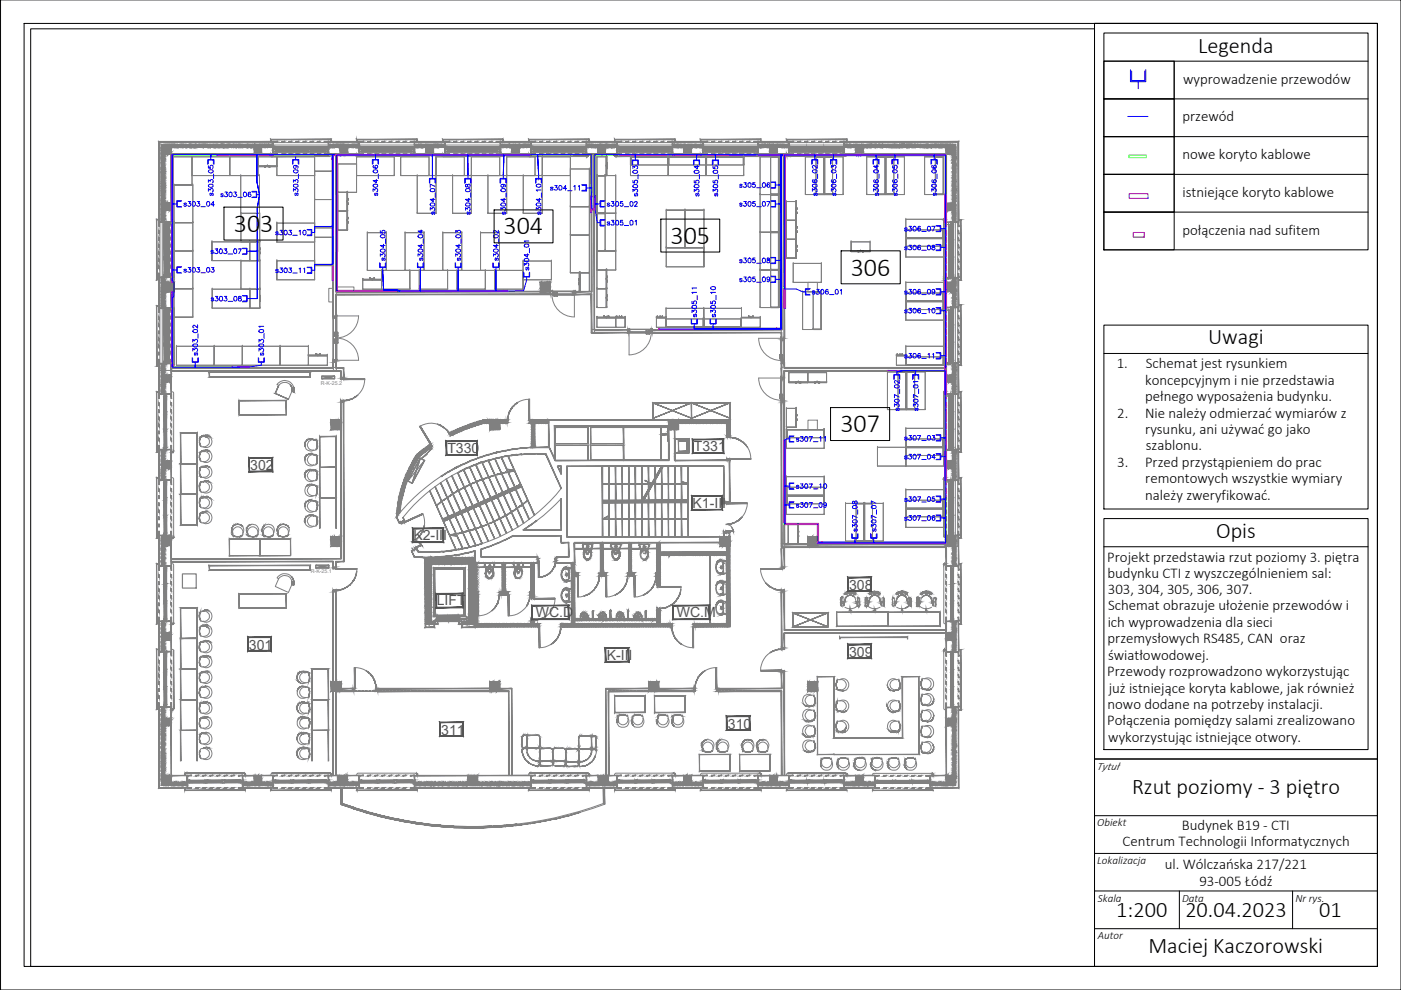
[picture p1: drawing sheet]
<svg xmlns="http://www.w3.org/2000/svg" width="297mm" height="210mm" viewBox="0 0 297 210" stroke-linecap="round" stroke-linejoin="round" font-family="sans-serif">
<defs><g id="words">
<g font-size="5.5">
<text x="49.6" y="49.2">303</text>
<text x="106.8" y="49.7">304</text>
<text x="142.2" y="51.7">305</text>
<text x="180.4" y="58.4">306</text>
<text x="178.2" y="91.7">307</text>
</g>
<g font-size="4.7">
<text x="254" y="11.1">Legenda</text>
<text x="256.1" y="73">Uwagi</text>
<text x="257.8" y="114">Opis</text>
<text x="240" y="168.4">Rzut poziomy - 3 piętro</text>
<text x="236.7" y="194.4">1:200</text>
<text x="251.3" y="194.4">20.04.2023</text>
<text x="279.7" y="194.4">01</text>
<text x="243.5" y="202.1">Maciej Kaczorowski</text>
</g>
<g font-size="3.2">
<text x="250.9" y="17.8">wyprowadzenie przewodów</text>
<text x="250.7" y="25.8">przewód</text>
<text x="250.7" y="33.8">nowe koryto kablowe</text>
<text x="250.7" y="41.8">istniejące koryto kablowe</text>
<text x="250.7" y="49.8">połączenia nad sufitem</text>
<text x="236.8" y="78.1">1.</text>
<text x="242.8" y="81.5">koncepcyjnym i nie przedstawia</text>
<text x="242.9" y="78.1">Schemat jest rysunkiem</text>
<text x="236.9" y="88.5">2.</text>
<text x="242.8" y="88.5">Nie należy odmierzać wymiarów z</text>
<text x="242.8" y="85">pełnego wyposażenia budynku.</text>
<text x="242.8" y="92">rysunku, ani używać go jako</text>
<text x="242.9" y="95.5">szablonu.</text>
<text x="236.9" y="98.9">3.</text>
<text x="242.8" y="98.9">Przed przystąpieniem do prac</text>
<text x="242.8" y="102.4">remontowych wszystkie wymiary</text>
<text x="242.8" y="105.9">należy zweryfikować.</text>
<text x="234.8" y="119.1">Projekt przedstawia rzut poziomy 3. piętra</text>
<text x="234.8" y="122.6">budynku CTI z wyszczególnieniem sal:</text>
<text x="234.9" y="125.9">303, 304, 305, 306, 307.</text>
<text x="234.9" y="129.4">Schemat obrazuje ułożenie przewodów i</text>
<text x="234.8" y="136.4">przemysłowych RS485, CAN oraz</text>
<text x="234.9" y="132.9">ich wyprowadzenia dla sieci</text>
<text x="234.8" y="143.3">Przewody rozprowadzono wykorzystując</text>
<text x="234.9" y="139.8">światłowodowej.</text>
<text x="235.1" y="146.8">już istniejące koryta kablowe, jak również</text>
<text x="234.8" y="153.8">Połączenia pomiędzy salami zrealizowano</text>
<text x="234.8" y="150.3">nowo dodane na potrzeby instalacji.</text>
<text x="235" y="157.2">wykorzystując istniejące otwory.</text>
<text x="238" y="179.5">Centrum Technologii Informatycznych</text>
<text x="250.6" y="176">Budynek B19 - CTI</text>
<text x="247" y="184.3">ul. Wólczańska 217/221</text>
<text x="254.3" y="187.8">93-005 Łódź</text>
</g>
<g font-size="3" fill="#545454">
<text x="94.9" y="96">T330</text>
<text x="147.1" y="95.6">T331</text>
<text x="53.1" y="99.7">302</text>
<text x="146.8" y="107.7">K1-III</text>
<text x="87.7" y="114.5">K2-III</text>
<text x="180" y="125.1">308</text>
<text x="92.6" y="128.4">LIFT</text>
<text x="113.6" y="130.8">WC.D</text>
<text x="143.5" y="130.8">WC.M</text>
<text x="52.8" y="137.7">301</text>
<text x="128.6" y="140">K-III</text>
<text x="180" y="139.2">309</text>
<text x="93.5" y="155.8">311</text>
<text x="154.3" y="154.5">310</text>
</g>
<g font-size="2.4">
<text x="232.6" y="163.3">Tytuł</text>
<text x="232.6" y="175.2">Obiekt</text>
<text x="232.6" y="183.2">Lokalizacja</text>
<text x="232.8" y="191.2">Skala</text>
<text x="250.6" y="191.1">Data</text>
<text x="274.6" y="191.1">Nr rys.</text>
<text x="232.8" y="199.2">Autor</text>
</g>
<g font-size="1.1" fill="#808080">
<text x="68.1" y="81.5">R-K-25.2</text>
<text x="65.9" y="121.4">R-K-25.1</text>
</g>
</g></defs>
<g fill="none" stroke="#00f" stroke-width=".21">
<path d="M239.7 14.8v2.5h3.2v-2.5M239.9 15v2.1h2.8v-2.1M241.3 17.3v1.5M44.1 34.8v-1h1.3v1M44.1 34.7v-.8h1.1v.8M44.7 33.2v.6M62 34.8v-1h1.4v1M62.1 34.7v-.8h1.1v.8M62.7 33.2v.6M78.9 34.8v-1h1.3v1M79.1 34.7v-.8h1.1v.8M79.6 33.2v.6"/>
<path d="M91 38.8v-1h1.4v1M91.1 38.7v-.8h1.1v.8M91.7 37.2v.6M98.5 38.8v-1h1.4v1M98.7 38.7v-.8h1.1v.8M99.2 37.2v.6M106 38.8v-1h1.3v1M106.2 38.7v-.8h1.1v.8M106.7 37.2v.6M113.6 38.8v-1h1.2v1M113.7 38.7v-.8h1.1v.8M114.2 37.2v.6"/>
<path d="M123.3 39.2h1.1v1.3h-1.1M123.4 39.3h.8v1.1h-.8M124.4 39.8h.6M134.1 34.9v-1h1.2v1M134.1 34.8v-.7h1.1v.7M134.7 33.3v.6M147.1 34.9v-1h1.2v1M147.1 34.8v-.7h1.1v.7M147.7 33.3v.6M151 34.9v-1h1.3v1M151.2 34.8v-.7h1.1v.7M151.7 33.3v.6"/>
<path d="M163.4 38.6h1.1v1.3h-1.1M163.6 38.7h.8v1.1h-.8M164.5 39.2h.5M172.1 34.8v-1h1.3v1M172.2 34.7v-.8h1.1v.8M172.7 33.2v.6M176.1 34.8v-1h1.3v1M176.2 34.7v-.8h1.1v.8M176.7 33.2v.6M185.1 34.8v-1h1.3v1M185.2 34.7v-.8h1.1v.8M185.7 33.2v.6"/>
<path d="M189.1 34.8v-1h1.3v1M189.2 34.7v-.8h1.1v.8M189.8 33.2v.6M197.4 34.8v-1h1.3v1M197.5 34.7v-.8h1.1v.8M198.1 33.2v.6M36.9 43.2h.6M36.9 57.2h.6M38.4 56.7h-.8v1.1h.8M38.4 42.7h-.8v1.1h.8M38.5 56.6h-1v1.3h1M38.5 42.6h-1v1.3h1"/>
<path d="M51.4 52.6h1v1.3h-1M51.5 52.7h.8v1.1h-.8M52.4 53.3h.5M53.4 40.6h1v1.3h-1M53.5 40.7h.8v1.1h-.8M54.4 41.2h.6M65.1 56.7h1v1.3h-1M65.1 48.7h1v1.3h-1M65.2 56.7h.8v1.1h-.8M65.2 48.7h.8v1.1h-.8M66.1 57.3h.6M66.1 49.3h.6"/>
<path d="M80.5 55.7v1h1.3v-1M80.6 55.8v.8h1.1v-.8M81.1 56.7v.6M88.5 55.7v1h1.3v-1M88.6 55.8v.8h1.1v-.8M89.1 56.7v.6M96.5 55.7v1h1.3v-1M96.6 55.8v.8h1.1v-.8M97.1 56.7v.6M104.5 55.7v1h1.3v-1M104.6 55.8v.8h1.1v-.8M105.1 56.7v.6"/>
<path d="M111 57.7v1h1.3v-1M111.1 57.8v.8h1.1v-.8M111.7 58.7v.6M126.6 47.2h.6M126.6 43.2h.6M128.1 46.7h-.7v1.1h.7M128.1 42.7h-.7v1.1h.7M128.3 46.6h-1.1v1.3h1.1M128.3 42.6h-1.1v1.3h1.1M163.4 42.6h1.1v1.3h-1.1M163.4 54.6h1.1v1.3h-1.1M163.4 58.6h1.1v1.3h-1.1"/>
<path d="M163.6 42.7h.8v1.1h-.8M163.6 54.7h.8v1.1h-.8M163.6 58.7h.8v1.1h-.8M164.5 43.2h.5M164.5 55.2h.5M164.5 59.2h.5M198.4 47.9h1.1v1.2h-1.1M198.4 51.8h1.1v1.3h-1.1M198.5 47.9h.8v1.1h-.8M198.5 51.9h.8v1.1h-.8M199.5 48.5h.6M199.5 52.5h.6"/>
<path d="M40.8 75.8v1h1.3v-1M40.8 75.9v.8h1.1v-.8M41.4 76.8v.6M51.4 62.7h1v1.3h-1M51.5 62.8h.8v1.1h-.8M52.4 63.3h.6M54.8 75.8v1h1.2v-1M54.8 75.9v.8h1.2v-.8M55.4 76.8v.6M146.5 67.7v1h1.4v-1M146.6 67.8v.8h1.1v-.8M147.2 68.7v.6"/>
<path d="M150.6 67.7v1h1.2v-1M150.7 67.8v.8h1.1v-.8M151.2 68.7v.6M170.2 61.9h.6M171.6 61.3h-.8v1.1h.8M171.8 61.2h-1v1.3h1M190.1 78.8v.6M194.1 78.8v.6M198.4 61.2h1.1v1.3h-1.1M198.4 65.2h1.1v1.3h-1.1M198.4 74.8h1.1v1.3h-1.1M198.5 61.3h.8v1.1h-.8"/>
<path d="M198.5 65.3h.8v1.1h-.8M198.5 74.9h.8v1.1h-.8M199.5 61.9h.6M199.5 65.9h.6M199.5 75.4h.6M166.7 93.1h.6M168.3 92.5h-.8v1.1h.8M168.3 92.4h-1v1.3h1M189.5 80.4v-1h1.3v1M189.6 80.3v-.8h1.1v.8M193.5 80.4v-1h1.3v1M193.6 80.3v-.8h1.1v.8"/>
<path d="M198.4 92.2h1.1v1.3h-1.1M198.4 96.2h1.1v1.3h-1.1M198.5 92.3h.8v1.1h-.8M198.5 96.3h.8v1.1h-.8M199.5 92.8h.6M199.5 96.8h.6M166.7 103.1h.6M166.7 107.1h.6M168.3 102.5h-.8v1.1h.8M168.3 106.5h-.8v1.1h.8M168.3 102.4h-1v1.3h1M168.3 106.4h-1v1.3h1"/>
<path d="M180.6 113.1v1h1.3v-1M180.7 113.3v.7h1.1v-.7M181.3 114.1v.6M184.6 113.1v1h1.3v-1M184.7 113.3v.7h1.1v-.7M185.2 114.1v.6M198.4 105.2h1.1v1.3h-1.1M198.4 109.2h1.1v1.3h-1.1M198.5 105.3h.8v1.1h-.8M198.5 109.3h.8v1.1h-.8M199.5 105.8h.6M199.5 109.8h.6"/>
</g>
<!-- layer: NOTATKI -->
<g fill="#808080" stroke="#808080" stroke-width=".21">
<path d="M179.5 30.7l.1 .1z"/>
<path d="M179.6 30.8l.2-.1z"/>
<path d="M179.8 30.9l.1 .1z"/>
<path d="M180.7 30.8l.1-.1z"/>
<path d="M180.9 30.8l.1-.1z"/>
<path d="M182.1 31.2l.1-.1z"/>
<path d="M183 30.9v.1z"/>
<path d="M183.2 30.9v.1z"/>
<path d="M183.1 31.2l.1-.1z"/>
<path d="M183.1 30.9l.1 .1z"/>
<path d="M184.1 31v-.1z"/>
<path d="M184.6 30.9v.1z"/>
<path d="M185 30.9v.1z"/>
<path d="M184.9 30.9l.1 .1z"/>
<path d="M185.2 30.9v.1z"/>
<path d="M186.2 30.7l.1 .1z"/>
<path d="M186.7 30.9l.1 .1z"/>
<path d="M187.6 30.8l.1-.1z"/>
<path d="M188.8 31.2l.1-.1z"/>
<path d="M189.9 30.9v.1z"/>
<path d="M189.8 30.9l.1 .1z"/>
<path d="M190.1 30.9v.1z"/>
<path d="M190 31.2l.1-.1z"/>
<path d="M190 30.9l.1 .1z"/>
<path d="M190.7 30.9v.1z"/>
<path d="M191.5 30.7l.1 .1z"/>
<path d="M191.9 30.9v.1z"/>
<path d="M191.8 30.9l.1 .1z"/>
<path d="M192.1 30.9v.1z"/>
<path d="M192.3 30.9v.1z"/>
<path d="M192.9 30.9v.1z"/>
<path d="M193.1 30.7l.1 .1z"/>
<path d="M193.4 30.8l.2-.1z"/>
<path d="M193.6 30.9l.1 .1z"/>
<path d="M193.8 30.9l.1 .1z"/>
<path d="M194.3 30.8l.1-.1z"/>
<path d="M194.5 30.8l.1-.1z"/>
<path d="M196.1 30.9l.1 .1z"/>
<path d="M196.8 30.9v.1z"/>
<path d="M196.7 30.9l.1 .1z"/>
<path d="M197 30.9v.1z"/>
<path d="M196.9 30.9l.1 .1z"/>
<path d="M197.6 30.9v.1z"/>
<path d="M198.1 31v-.1z"/>
<path d="M198.4 30.7l.1 .1z"/>
<path d="M198.8 30.9v.1z"/>
<path d="M198.7 30.9l.1 .1z"/>
<path d="M199 30.9v.1z"/>
<path d="M198.9 30.9l.1 .1z"/>
<path d="M199.2 30.9v.1z"/>
<path d="M199.8 30.9v.1z"/>
<path d="M200.3 30.8l.2-.1z"/>
<path d="M200.5 30.9l.1 .1z"/>
<path d="M200.6 30.8l.1-.1z"/>
<path d="M201.2 30.8l.1-.1z"/>
<path d="M202 30.9l.1 .1z"/>
<path d="M202 30.9v.1z"/>
<path d="M202.4 31.2l-.1 .1z"/>
<path d="M202.3 31.3l.1 .1z"/>
<path d="M202.3 31.5l.1 .1z"/>
<path d="M202.4 31.8h-.1z"/>
<path d="M202.3 31.9l.1 .1z"/>
<path d="M202.3 32.1l.1 .1z"/>
<path d="M202.3 32.3l.1-.1z"/>
<path d="M202.3 32.4h.1z"/>
<path d="M202.4 32.4l-.1 .1z"/>
<path d="M202.4 32.6l-.1 .1z"/>
<path d="M202.3 32.9l.1 .1z"/>
<path d="M202.3 33.1l.1-.1z"/>
<path d="M202.3 33.2h.1z"/>
<path d="M202.4 33.2l-.1 .1z"/>
<path d="M202.4 33.4l.1-.1z"/>
<path d="M202.3 33.9l.1-.1z"/>
<path d="M202.5 35.1l-.1 .1z"/>
<path d="M202.4 34.8l.1-.1z"/>
<path d="M202.3 34l.1 .1z"/>
<path d="M202.4 34l-.1 .1z"/>
<path d="M202.3 34.2l.1 .1z"/>
<path d="M202.3 34.3l.1-.1z"/>
<path d="M202.3 34.5l.1-.1z"/>
<path d="M202.3 34.6h.1z"/>
<path d="M202.4 34.8l-.1 .1z"/>
<path d="M202.3 35.1l.1-.1z"/>
<path d="M202.3 35.2h.1z"/>
<path d="M202.4 35.6l-.1 .1z"/>
<path d="M202.3 35.9l.1-.1z"/>
<path d="M202.3 36l.1 .1z"/>
<path d="M202.4 36l-.1 .1z"/>
<path d="M202.4 36.3h-.1z"/>
<path d="M202.1 36.5h.2z"/>
<path d="M202.4 36.4l-.1 .1z"/>
<path d="M202.3 36.7l.1-.1z"/>
<path d="M202.4 36.8l-.1 .1z"/>
<path d="M202.3 37l.1 .1z"/>
<path d="M202.4 37.6v.2z"/>
<path d="M202.3 37.8l.1 .1z"/>
<path d="M202.3 38.2l.1 .1z"/>
<path d="M202.4 38.5h-.1z"/>
<path d="M202.3 38.7h.1z"/>
<path d="M202.3 39l.1-.1z"/>
<path d="M202.3 39l.1 .1z"/>
<path d="M202.4 39.1l-.1 .1z"/>
<path d="M202.3 39.3h.1z"/>
<path d="M202.2 39.3l.1 .1z"/>
<path d="M202.3 39.4l.1-.1z"/>
<path d="M202.3 39.6l.1-.1z"/>
<path d="M202.3 39.6l.1 .1z"/>
<path d="M202.4 39.7l-.1 .1z"/>
<path d="M202.3 39.8l.1 .1z"/>
<path d="M202.4 39.9l-.1 .1z"/>
<path d="M202.3 40.1h.1z"/>
<path d="M202.1 41v.2z"/>
<path d="M202.3 40.2l.1-.1z"/>
<path d="M202.4 40.7l-.1 .1z"/>
<path d="M202.3 41l.1-.1z"/>
<path d="M202.3 41.1l.1 .1z"/>
<path d="M202.4 41.1l-.1 .1z"/>
<path d="M202.2 42.4l.1 .1z"/>
<path d="M202.4 41.3l-.1 .1z"/>
<path d="M202.3 41.5h.1z"/>
<path d="M202.3 41.8l.1-.1z"/>
<path d="M202.4 41.9l-.1 .1z"/>
<path d="M202.3 42.1h.1z"/>
<path d="M202.4 42.7l-.1 .1z"/>
<path d="M202.3 42.9l.1 .1z"/>
<path d="M202.3 43l.1-.1z"/>
<path d="M202.3 43.2h.1z"/>
<path d="M202.4 43.3l-.1 .1z"/>
<path d="M202.4 43.5l-.1 .1z"/>
<path d="M202.3 43.8l.1-.1z"/>
<path d="M202.3 43.9l.1 .1z"/>
<path d="M202.4 44.5v.2z"/>
<path d="M202.3 44.7l.1 .1z"/>
<path d="M202.4 44.8h-.1z"/>
<path d="M202.5 45l.1 .1z"/>
<path d="M202.3 45.1l.1 .1z"/>
<path d="M202.4 45.4l.1-.1z"/>
<path d="M202.3 45.4h.1z"/>
<path d="M202.4 45.8l-.1 .1z"/>
<path d="M202.3 45.9l.1 .1z"/>
<path d="M202.3 46.1l.1-.1z"/>
<path d="M202.3 46.2h.1z"/>
<path d="M202.4 46.2l-.1 .1z"/>
<path d="M202.4 46.4l-.1 .1z"/>
<path d="M202.3 46.5l.1 .1z"/>
<path d="M202.4 46.6l-.1 .1z"/>
<path d="M202.3 46.8h.1z"/>
<path d="M202.3 46.9l.1-.1z"/>
<path d="M113.2 126.5l-.1 .1z"/>
<path d="M127.3 115.2l.1-.1z"/>
<path d="M134.2 121.6h.1z"/>
<path d="M91.3 94.9v-.1z"/>
<path d="M90.5 119.9v.1z"/>
<path d="M91.4 122.1l-.1 .1z"/>
<path d="M91.3 122.7v.1z"/>
<path d="M90.2 127v-.1z"/>
<path d="M91.3 126.3l.1-.1z"/>
<path d="M90.2 128.3v-.1z"/>
<path d="M100.7 119.6l-.1 .1z"/>
<path d="M91.3 130.3l.1-.1z"/>
<path d="M100.7 121h-.1z"/>
<path d="M100.7 129l-.1 .1z"/>
<path d="M98.3 131.8h.1z"/>
<path d="M98.2 132.4l.1-.1z"/>
<path d="M99.6 131v.1z"/>
<path d="M99.6 132.4v-.1z"/>
<path d="M34.6 46.8h.1z"/>
<path d="M34.7 46.5l-.1 .1z"/>
<path d="M34.5 46.4l-.1 .1z"/>
<path d="M34.4 46.5v.2z"/>
<path d="M34.6 46.4h.1z"/>
<path d="M34.6 46.2h.1z"/>
<path d="M34.7 45.7l-.1 .1z"/>
<path d="M34.6 45.6h.1z"/>
<path d="M34.4 44.9v.2z"/>
<path d="M34.4 44.7v.1z"/>
<path d="M34.6 44.6l.1-.1z"/>
<path d="M34.7 44.3l-.1 .1z"/>
<path d="M34.7 44.1l-.1 .1z"/>
<path d="M34.7 43.7l-.1 .1z"/>
<path d="M34.7 43.6l.1-.1z"/>
<path d="M34.6 43.4h.1z"/>
<path d="M34.4 43.3v.1z"/>
<path d="M34.6 43.2l.1-.1z"/>
<path d="M34.7 42.9l-.1 .1z"/>
<path d="M34.4 42.9v.1z"/>
<path d="M34.6 42l.1-.1z"/>
<path d="M34.4 41.7v.1z"/>
<path d="M34.6 41.3h.1z"/>
<path d="M34.6 41.2l.1-.1z"/>
<path d="M34.7 40.9l-.1 .1z"/>
<path d="M34.4 41h.1z"/>
<path d="M34.8 40.8v.1z"/>
<path d="M34.4 40.7l.1 .1z"/>
<path d="M34.7 40.4l-.1 .2z"/>
<path d="M34.7 40.1h-.1z"/>
<path d="M34.8 40.1v.1z"/>
<path d="M34.7 39.8l-.1 .1z"/>
<path d="M34.6 39.5h.1z"/>
<path d="M34.7 39.3h-.1z"/>
<path d="M34.7 39l-.1 .1z"/>
<path d="M34.6 38.9h.1z"/>
<path d="M34.8 38.7v.2z"/>
<path d="M34.4 38.2v.2z"/>
<path d="M34.6 38.1h.1z"/>
<path d="M34.4 38v.2z"/>
<path d="M34.4 37.8v.1z"/>
<path d="M34.6 37.5l.1-.1z"/>
<path d="M34.6 37.3l.1-.1z"/>
<path d="M34.7 37l-.1 .1z"/>
<path d="M34.7 36.8l-.1 .1z"/>
<path d="M34.7 36.2l-.1 .1z"/>
<path d="M34.4 36.2v.1z"/>
<path d="M34.4 36v.1z"/>
<path d="M34.7 35.8h.1z"/>
<path d="M34.7 35l-.1 .1z"/>
<path d="M34.4 35v.1z"/>
<path d="M34.7 34.8l-.1 .1z"/>
<path d="M34.7 34.2l-.1 .1z"/>
<path d="M34.7 34l-.1 .1z"/>
<path d="M34.4 34.1h.1z"/>
<path d="M34.6 33.8h.1z"/>
<path d="M34.4 33.8l.1 .1z"/>
<path d="M34.7 33.5l-.1 .2z"/>
<path d="M34.8 33.4v.1z"/>
<path d="M34.6 33.2h.1z"/>
<path d="M34.6 33h.1z"/>
<path d="M34.4 32.9v.2z"/>
<path d="M34.6 32.6h.1z"/>
<path d="M34.6 32.2h.1z"/>
<path d="M34.7 31.9l-.1 .1z"/>
<path d="M34.7 31.7l-.1 .1z"/>
<path d="M34.7 31.1l-.1 .1z"/>
<path d="M34.4 31.1v.2z"/>
<path d="M35.8 31.2l.2-.1z"/>
<path d="M36.4 30.7l.1 .1z"/>
<path d="M36.1 30.8l.1-.1z"/>
<path d="M36.4 30.9v.1z"/>
<path d="M36.9 30.8l.1-.1z"/>
<path d="M37.3 30.8l.1-.1z"/>
<path d="M37.5 30.8l.1-.1z"/>
<path d="M37.7 30.9v.1z"/>
<path d="M38.6 30.9v.1z"/>
<path d="M38.8 30.9v.1z"/>
<path d="M38.7 30.9l.1 .1z"/>
<path d="M38.9 30.9l.1 .1z"/>
<path d="M39.1 30.9l.1 .1z"/>
<path d="M39.4 30.9v.1z"/>
<path d="M39.3 31.2l.1-.1z"/>
<path d="M39.6 30.9v.1z"/>
<path d="M39.5 31.2l.1-.1z"/>
<path d="M39.5 30.9l.1 .1z"/>
<path d="M39.7 31.2l.1-.1z"/>
<path d="M40.2 30.9v.1z"/>
<path d="M41 30.9v.1z"/>
<path d="M40.9 30.9l.1 .1z"/>
<path d="M41.6 30.9v.1z"/>
<path d="M42.7 31.2l.2-.1z"/>
<path d="M43.2 30.8l-.1 .1z"/>
<path d="M44 30.8l.1-.1z"/>
<path d="M44.2 30.8l.1-.1z"/>
<path d="M44.4 30.8l.1-.1z"/>
<path d="M45.2 30.8v.1z"/>
<path d="M45.5 30.9v.1z"/>
<path d="M45.7 30.9v.1z"/>
<path d="M45.6 30.9l.1 .1z"/>
<path d="M45.8 30.9l.1 .1z"/>
<path d="M46.1 30.9v.1z"/>
<path d="M46 31.2l.1-.1z"/>
<path d="M46 30.9l.1 .1z"/>
<path d="M46.3 30.9v.1z"/>
<path d="M46.2 31.2l.1-.1z"/>
<path d="M46.5 30.9v.1z"/>
<path d="M46.4 31.2l.1-.1z"/>
<path d="M46.6 31.2l.1-.1z"/>
<path d="M47.1 30.9v.1z"/>
<path d="M47.9 30.9v.1z"/>
<path d="M48.2 30.8l.2-.1z"/>
<path d="M48.5 30.9v.1z"/>
<path d="M48.4 30.9l.1 .1z"/>
<path d="M49.7 30.9l.1 .1z"/>
<path d="M49.6 31.2l.2-.1z"/>
<path d="M49.6 30.9l.1 .1z"/>
<path d="M51.1 30.8l.1-.1z"/>
<path d="M51.3 30.8l.1-.1z"/>
<path d="M52.4 30.9v.1z"/>
<path d="M52.7 30.9l.1 .1z"/>
<path d="M53 30.9v.1z"/>
<path d="M52.9 30.9l.1 .1z"/>
<path d="M53.2 30.9v.1z"/>
<path d="M53.1 31.2l.1-.1z"/>
<path d="M53.3 31.2l.1-.1z"/>
<path d="M53.6 30.9v.1z"/>
<path d="M54 30.9v.1z"/>
<path d="M55.1 30.8l.2-.1z"/>
<path d="M55.3 30.9l.1 .1z"/>
<path d="M56.6 30.9l.1 .1z"/>
<path d="M56.5 31.2l.2-.1z"/>
<path d="M56.5 30.9l.1 .1z"/>
<path d="M57.1 30.9l.1 .1z"/>
<path d="M70 30.9v.1z"/>
<path d="M70.2 30.9v.1z"/>
<path d="M70.1 30.9l.1 .1z"/>
<path d="M70.6 30.9v.1z"/>
<path d="M70.8 30.9v.1z"/>
<path d="M71.4 30.9v.1z"/>
<path d="M72 30.9v.1z"/>
<path d="M71.9 31.2l.1-.1z"/>
<path d="M71.9 30.9l.1 .1z"/>
<path d="M72.2 30.9v.1z"/>
<path d="M72.1 30.9l.1 .1z"/>
<path d="M72.8 30.8l.1-.1z"/>
<path d="M73.3 30.8l.2-.1z"/>
<path d="M73.1 30.8l.2-.1z"/>
<path d="M73.6 30.8l.1-.1z"/>
<path d="M73.7 30.9l.1 .1z"/>
<path d="M73.8 30.8l.1-.1z"/>
<path d="M75 30.9v.1z"/>
<path d="M75.3 30.9v.1z"/>
<path d="M75.2 31.2l.1-.1z"/>
<path d="M75.2 30.9l.1 .1z"/>
<path d="M88.1 30.9l.1 .1z"/>
<path d="M88.3 31.2l.2-.1z"/>
<path d="M88.8 30.9v.1z"/>
<path d="M88.7 31.2l.1-.1z"/>
<path d="M88.7 30.9l.1 .1z"/>
<path d="M88.9 31.2l.2-.1z"/>
<path d="M89.7 31l.1-.1z"/>
<path d="M90.6 30.9l.1 .1z"/>
<path d="M90.5 30.9l.1 .1z"/>
<path d="M92 30.8l.1-.1z"/>
<path d="M92.4 30.9v.1z"/>
<path d="M92.7 30.9v.1z"/>
<path d="M92.6 30.9l.1 .1z"/>
<path d="M92.8 31.2l.1-.1z"/>
<path d="M93.2 30.8l.1-.1z"/>
<path d="M94.1 30.9v.1z"/>
<path d="M94.3 30.9v.1z"/>
<path d="M107.3 31.2l.2-.1z"/>
<path d="M107.8 31.2l.1-.1z"/>
<path d="M108.4 30.9v.1z"/>
<path d="M109 31.2l.1-.1z"/>
<path d="M109 30.8l.1-.1z"/>
<path d="M110.1 31l.1-.1z"/>
<path d="M110.3 30.9v.1z"/>
<path d="M110.4 31.2l.1-.1z"/>
<path d="M110.4 30.9l.1 .1z"/>
<path d="M111.1 30.9v.1z"/>
<path d="M111.7 30.9v.1z"/>
<path d="M112 30.8l.2-.1z"/>
<path d="M112.3 30.8l.1-.1z"/>
<path d="M124.8 30.8l.1-.1z"/>
<path d="M125.8 30.8l.1-.1z"/>
<path d="M126.1 30.9v.1z"/>
<path d="M126 30.9l.1 .1z"/>
<path d="M127 30.9l.1 .1z"/>
<path d="M127.3 30.9v.1z"/>
<path d="M127.2 31.2l.1-.1z"/>
<path d="M127.2 30.9l.1 .1z"/>
<path d="M127.5 30.9v.1z"/>
<path d="M127.4 31.2l.1-.1z"/>
<path d="M127.4 30.9l.1 .1z"/>
<path d="M128.2 31l.1-.1z"/>
<path d="M128.4 31l.1-.1z"/>
<path d="M129 30.9l.1 .1z"/>
<path d="M129.3 30.9l.1 .1z"/>
<path d="M129.2 30.9l.1 .1z"/>
<path d="M142.9 30.9v.1z"/>
<path d="M142.8 30.9l.1 .1z"/>
<path d="M143.5 30.9v.1z"/>
<path d="M143.7 30.9v.1z"/>
<path d="M144.2 30.8l.1-.1z"/>
<path d="M144.3 30.9v.1z"/>
<path d="M144.4 30.9l.1 .1z"/>
<path d="M144.4 30.8l.2-.1z"/>
<path d="M144.6 30.9l.1 .1z"/>
<path d="M145.2 30.8l.2-.1z"/>
<path d="M145.4 30.8l.2-.1z"/>
<path d="M145.8 31.2l.2-.1z"/>
<path d="M146.8 30.9l.1 .1z"/>
<path d="M147.5 31.2l.1-.1z"/>
<path d="M147.8 30.9v.1z"/>
<path d="M147.6 31.2l.2-.1z"/>
<path d="M147.6 30.9l.1 .1z"/>
<path d="M148 30.9v.1z"/>
<path d="M148.6 31l.1-.1z"/>
<path d="M148.8 31l.1-.1z"/>
<path d="M149 30.9v.1z"/>
<path d="M161.1 30.9v.1z"/>
<path d="M163.4 30.9v.1z"/>
<path d="M163.3 30.8l-.1 .1z"/>
<path d="M164.1 30.8l.1-.1z"/>
<path d="M164.3 30.8l.1-.1z"/>
<path d="M164.5 30.9v.1z"/>
<path d="M165.1 30.8l.1-.1z"/>
<path d="M165.9 30.9l.1 .1z"/>
<path d="M166.4 30.9v.1z"/>
<path d="M166.3 31.2l.1-.1z"/>
<path d="M166.5 31.2l.1-.1z"/>
<path d="M166.7 31.2l.1-.1z"/>
<path d="M167.2 30.9v.1z"/>
<path d="M202.3 59.3l.1-.1z"/>
<path d="M202.3 59.7l.1-.1z"/>
<path d="M202.3 59.8l.1 .1z"/>
<path d="M202.3 59.9l.1-.1z"/>
<path d="M202.4 60.2l.1-.1z"/>
<path d="M202.3 60.7l.1-.1z"/>
<path d="M202.3 60.8l.1 .1z"/>
<path d="M202.4 60.8l-.1 .1z"/>
<path d="M202.3 61.1h.1z"/>
<path d="M202.3 61.2l.1 .1z"/>
<path d="M202.3 61.4l.1-.1z"/>
<path d="M202.3 61.4l.1 .1z"/>
<path d="M202.1 61.6l.2-.1z"/>
<path d="M202.2 62.6h.1z"/>
<path d="M202.4 61.7h-.1z"/>
<path d="M202.3 61.9h.1z"/>
<path d="M202.3 62.5h.1z"/>
<path d="M202.3 62.6l.1 .1z"/>
<path d="M202.3 62.8l.1-.1z"/>
<path d="M202.4 62.9l-.1 .1z"/>
<path d="M202.1 63.2h.2z"/>
<path d="M202.4 63l-.1 .2z"/>
<path d="M202.3 63.3h.1z"/>
<path d="M202.3 63.6l.1-.1z"/>
<path d="M202.3 63.6l.1 .1z"/>
<path d="M202.3 63.9h.1z"/>
<path d="M202.4 64.3v.1z"/>
<path d="M202.3 64.4l.1 .1z"/>
<path d="M202.3 64.6l.1-.1z"/>
<path d="M202.3 77.2l.1-.1z"/>
<path d="M202.3 77.3l.1 .1z"/>
<path d="M202.3 77.5l.1 .1z"/>
<path d="M202.3 77.8l.1-.1z"/>
<path d="M202.5 77.7l.1 .2z"/>
<path d="M202.4 77.9l-.1 .1z"/>
<path d="M202.3 78.1l.1 .1z"/>
<path d="M202.3 78.6l.1-.1z"/>
<path d="M202.4 78.8h-.1z"/>
<path d="M202.3 79.1l.1-.1z"/>
<path d="M202.3 79.1l.1 .1z"/>
<path d="M202.3 79.3l.1-.1z"/>
<path d="M202.3 79.3l.1 .1z"/>
<path d="M202.3 79.6h.1z"/>
<path d="M202.3 79.9l.1 .1z"/>
<path d="M202.3 80.2h.1z"/>
<path d="M202.3 80.5l.1 .1z"/>
<path d="M202.3 80.7l.1-.1z"/>
<path d="M202.3 80.9l.1-.1z"/>
<path d="M202.3 81.1l.1 .1z"/>
<path d="M202.3 82l.1 .1z"/>
<path d="M202.4 82l-.1 .1z"/>
<path d="M202.5 83.3l-.1 .2z"/>
<path d="M202.3 82.3l.1-.1z"/>
<path d="M202.3 82.8l.1 .1z"/>
<path d="M202.3 82.9l.1-.1z"/>
<path d="M202.3 83l.1 .1z"/>
<path d="M202.3 83.2l.1 .1z"/>
<path d="M202.3 95.6h.2z"/>
<path d="M202.3 95.5l.1 .1z"/>
<path d="M202.4 95.7l-.1 .1z"/>
<path d="M202.4 95.9l-.1 .1z"/>
<path d="M202.3 96.2h.1z"/>
<path d="M202.4 96.4h-.1z"/>
<path d="M202.3 96.5l.1 .1z"/>
<path d="M202.3 97h.1z"/>
<path d="M202.3 97.3l.1-.1z"/>
<path d="M202.3 97.3l.1 .1z"/>
<path d="M202.3 97.8h.1z"/>
<path d="M202.3 98.1l.1-.1z"/>
<path d="M202.3 98.3l.1 .1z"/>
<path d="M202.3 98.9l.1-.1z"/>
<path d="M202.3 99.1l.1-.1z"/>
<path d="M202.3 99.2h.1z"/>
<path d="M202.3 99.3l.1-.1z"/>
<path d="M202.3 99.5l.1-.1z"/>
<path d="M202.3 99.7l.1-.1z"/>
<path d="M202.2 101.3h.1z"/>
<path d="M202.3 100h.1z"/>
<path d="M202.3 100.2l.1 .1z"/>
<path d="M202.4 100.2l-.1 .1z"/>
<path d="M202.3 100.4l.1 .1z"/>
<path d="M202.3 100.6l.1 .1z"/>
<path d="M202.4 100.8l-.1 .1z"/>
<path d="M202.4 101l-.1 .1z"/>
<path d="M202.3 101.3l.1-.1z"/>
<path d="M202.4 101.4l-.1 .1z"/>
<path d="M202.3 101.6l.1 .1z"/>
<path d="M202.4 113.8h-.1z"/>
<path d="M202.3 113.9l.1 .1z"/>
<path d="M202.3 114.1l.1-.1z"/>
<path d="M202.3 114.1l.1 .1z"/>
<path d="M202.4 114.2l-.1 .1z"/>
<path d="M202.1 114.5h.2z"/>
<path d="M202.3 114.7l.1-.1z"/>
<path d="M202.4 114.8l-.1 .1z"/>
<path d="M202.3 114.9l.1 .1z"/>
<path d="M202.4 115l-.1 .1z"/>
<path d="M202.3 115.1l.1 .1z"/>
<path d="M202.3 115.5l.1-.1z"/>
<path d="M202.2 115.5l-.1 .1z"/>
<path d="M202.3 115.7l.1-.1z"/>
<path d="M202.3 115.8h.1z"/>
<path d="M202.3 115.9l.1-.1z"/>
<path d="M202.3 116h.1z"/>
<path d="M202.4 116.2l-.1 .1z"/>
<path d="M202.3 116.5l.1-.1z"/>
<path d="M202.3 116.7l.1-.1z"/>
<path d="M202.3 116.9l.1-.1z"/>
<path d="M202.3 116.9l.1 .1z"/>
<path d="M202.1 117l.1-.1z"/>
<path d="M202.4 117.4v.1z"/>
<path d="M202.3 117.8l.1 .1z"/>
<path d="M202.1 118.3l.2 .1z"/>
<path d="M202.4 118.2l-.1 .1z"/>
<path d="M202.3 118.5l.1-.1z"/>
<path d="M202.3 118.6l.1 .1z"/>
<path d="M202.4 118.6l-.1 .1z"/>
<path d="M202.3 118.8l.1 .1z"/>
<path d="M202.4 118.8l-.1 .1z"/>
<path d="M202.3 119l.1 .1z"/>
<path d="M202.3 119.1h.1z"/>
<path d="M202.3 119.2l.1 .1z"/>
<path d="M202.4 119.4l-.1 .2z"/>
<path d="M202.3 119.7l.1-.1z"/>
<path d="M202.3 132.2l.1 .1z"/>
<path d="M202.3 132.5l.1-.1z"/>
<path d="M202.3 132.6h.1z"/>
<path d="M202.4 132.6l-.1 .1z"/>
<path d="M202.4 132.8l-.1 .1z"/>
<path d="M202.3 133.1l.1-.1z"/>
<path d="M202.3 133.2h.1z"/>
<path d="M202.1 133.3h.2z"/>
<path d="M202.4 133.4l-.1 .1z"/>
<path d="M202.3 134.3l.1-.1z"/>
<path d="M202.3 134.5l.1-.1z"/>
<path d="M202.3 134.6l.1 .1z"/>
<path d="M202.3 134.7l.1-.1z"/>
<path d="M202.3 134.9l.1-.1z"/>
<path d="M202.3 135.1l.1-.1z"/>
<path d="M202.3 135.3l.1-.1z"/>
<path d="M202.3 135.5l.1-.1z"/>
<path d="M202.3 135.6l.1 .1z"/>
<path d="M202.3 135.8l.1 .1z"/>
<path d="M202.3 136.1l.1-.1z"/>
<path d="M202.3 136.2l.1 .1z"/>
<path d="M202.3 136.4l.1 .1z"/>
<path d="M202.3 136.5h.1z"/>
<path d="M202.3 136.8l.1 .1z"/>
<path d="M202.4 137l-.1 .1z"/>
<path d="M202.4 137.3h-.1z"/>
<path d="M202.3 137.4l.1 .1z"/>
<path d="M185 166.1l.1 .1z"/>
<path d="M184.7 166l.1 .2z"/>
<path d="M184.6 166.2v.1z"/>
<path d="M184.1 166v.2z"/>
<path d="M184.1 166l.2-.1z"/>
<path d="M183.7 166.4l.1-.1z"/>
<path d="M183.2 166.1v.2z"/>
<path d="M182.9 166l.1 .2z"/>
<path d="M182.9 166l.1-.1z"/>
<path d="M182.7 166.4l.1-.1z"/>
<path d="M182.6 165.9l.1 .1z"/>
<path d="M182.5 166.4l.1-.1z"/>
<path d="M181.4 166.3l.1 .1z"/>
<path d="M181.3 166.1l.1 .2z"/>
<path d="M181.1 166v.2z"/>
<path d="M180.5 166v.2z"/>
<path d="M179.9 166h-.1z"/>
<path d="M179.9 166.4v-.1z"/>
<path d="M179.6 166.4l.2-.1z"/>
<path d="M179.5 166.1l.1 .2z"/>
<path d="M166.9 166.4l.1-.1z"/>
<path d="M166.7 166.4l.1-.1z"/>
<path d="M166.5 166.4l.1-.1z"/>
<path d="M166.4 166.1v.2z"/>
<path d="M166 166.1v.2z"/>
<path d="M164.9 166.2l.1 .1z"/>
<path d="M164.5 166.1l.1 .1z"/>
<path d="M164.3 166v.2z"/>
<path d="M164.3 166.1l.1 .1z"/>
<path d="M164.1 166l.1-.1z"/>
<path d="M164.1 166.2l.1 .1z"/>
<path d="M164.1 166.4l.1-.1z"/>
<path d="M163.3 166h-.1z"/>
<path d="M163.4 166.1v.2z"/>
<path d="M163.1 166.1v.2z"/>
<path d="M162.5 166v.2z"/>
<path d="M162.2 166l.1 .2z"/>
<path d="M161.7 166.3l.2 .1z"/>
<path d="M161.7 166v.2z"/>
<path d="M148.2 166.3l.1 .1z"/>
<path d="M148 166.3l.1 .1z"/>
<path d="M148 166.1v.2z"/>
<path d="M147.8 166.3l.1 .1z"/>
<path d="M147.7 166.1l.1 .2z"/>
<path d="M147.5 166v.2z"/>
<path d="M146.1 166.2l.1 .1z"/>
<path d="M145.9 166.2l.1 .1z"/>
<path d="M145.7 166v.2z"/>
<path d="M145.7 166.1l.1 .1z"/>
<path d="M145.2 166l.2-.1z"/>
<path d="M144.7 166.1l.1 .1z"/>
<path d="M144.2 166l.1 .2z"/>
<path d="M143.8 166v.2z"/>
<path d="M143.1 166.3l.1 .1z"/>
<path d="M142.9 166.1v.2z"/>
<path d="M129.4 166.3l.1 .1z"/>
<path d="M129.3 166.1l.1 .2z"/>
<path d="M129.1 166.3h.1z"/>
<path d="M128.8 166l.1 .2z"/>
<path d="M128.8 166l.2-.1z"/>
<path d="M128.3 166.3l.2 .1z"/>
<path d="M127.5 166.1v.2z"/>
<path d="M127.4 166.4l.1-.1z"/>
<path d="M127.3 166.1v.2z"/>
<path d="M126.1 166.1v.1z"/>
<path d="M125.8 166v.2z"/>
<path d="M125.8 166l.1-.1z"/>
<path d="M125.6 166v.2z"/>
<path d="M125.4 166.2l.1 .1z"/>
<path d="M111.7 166v.2z"/>
<path d="M110.9 166v.2z"/>
<path d="M110.1 166.1v.2z"/>
<path d="M109.8 166l.1 .2z"/>
<path d="M109.1 166.3l.1 .1z"/>
<path d="M108.9 166.3l.1 .1z"/>
<path d="M108.9 166.1v.2z"/>
<path d="M108.3 166.1v.2z"/>
<path d="M107.2 166.2l.1 .1z"/>
<path d="M106.6 166v.2z"/>
<path d="M106.6 166l.1-.1z"/>
<path d="M106.4 166.2l.1 .1z"/>
<path d="M105.6 166.1l.1 .1z"/>
<path d="M105.1 166.4l.2-.1z"/>
<path d="M105 166.1l.1 .2z"/>
<path d="M104.8 166v.2z"/>
<path d="M104.5 166.4l.1-.1z"/>
<path d="M103.2 166.1v.2z"/>
<path d="M102.9 166l.1 .2z"/>
<path d="M102.2 166.3l.1 .1z"/>
<path d="M102.1 166.4l.1-.1z"/>
<path d="M102 166.1v.2z"/>
<path d="M101.5 166.4l.1-.1z"/>
<path d="M101.4 166.1v.2z"/>
<path d="M101.3 166.4l.1-.1z"/>
<path d="M100.7 166l.1-.1z"/>
<path d="M100.3 166.2l.1 .1z"/>
<path d="M100.1 166.2l.1 .1z"/>
<path d="M99.7 166v.2z"/>
<path d="M99.7 166l.1-.1z"/>
<path d="M99.3 166l.1-.1z"/>
<path d="M98.7 166.1v.2z"/>
<path d="M98.2 166.3l.1 .1z"/>
<path d="M98.1 166.1l.1 .2z"/>
<path d="M97.9 166v.2z"/>
<path d="M97.6 166.4l.1-.1z"/>
<path d="M96.9 166.1v.2z"/>
<path d="M96.7 166.1v.2z"/>
<path d="M96.3 166.1v.2z"/>
<path d="M96 166l.1 .2z"/>
<path d="M95.8 166l.1 .2z"/>
<path d="M95.3 166.3l.1 .1z"/>
<path d="M94.6 166.4l.1-.1z"/>
<path d="M94.5 166.1v.2z"/>
<path d="M94.4 166.4l.1-.1z"/>
<path d="M94 166l.1-.1z"/>
<path d="M93.4 166.2l.1 .1z"/>
<path d="M93.2 166.2l.1 .1z"/>
<path d="M93 166.1l.1 .1z"/>
<path d="M92.8 166v.2z"/>
<path d="M92.8 166.1l.1 .1z"/>
<path d="M92.6 166.4l.1-.1z"/>
<path d="M92.4 166l.1-.1z"/>
<path d="M92.4 166.2l.1 .1z"/>
<path d="M91.5 166.3l.1 .1z"/>
<path d="M91.2 166.1l.1 .2z"/>
<path d="M91 166v.2z"/>
<path d="M90.7 166l.1 .2z"/>
<path d="M90.6 165.9l.1 .1z"/>
<path d="M90 166.1v.2z"/>
<path d="M89.4 166.3l.2 .1z"/>
<path d="M89.4 166.1v.2z"/>
<path d="M75.3 166.1v.2z"/>
<path d="M74.2 166.2l.1 .1z"/>
<path d="M73.8 166l.1-.1z"/>
<path d="M73.8 166.1l.1 .1z"/>
<path d="M73.6 166v.2z"/>
<path d="M73.6 166.1l.1 .1z"/>
<path d="M73.3 166l.2-.1z"/>
<path d="M73.4 166.2l.1 .1z"/>
<path d="M72.2 166.1v.2z"/>
<path d="M72 166.1v.2z"/>
<path d="M71.7 166l.1 .2z"/>
<path d="M71.2 166.3h.1z"/>
<path d="M70.8 166.1v.2z"/>
<path d="M70.2 166.3l.1 .1z"/>
<path d="M70.2 166.1v.2z"/>
<path d="M69.9 166l.1 .2z"/>
<path d="M57.3 166.3l.1 .1z"/>
<path d="M57.2 166.1l.1 .2z"/>
<path d="M56.6 166.1l.1 .2z"/>
<path d="M56 166h-.1z"/>
<path d="M55.8 166h-.1z"/>
<path d="M55.7 166.4l.1-.1z"/>
<path d="M55.5 166.4l.2-.1z"/>
<path d="M55.4 166.1v.2z"/>
<path d="M55.1 166l.1 .2z"/>
<path d="M54.9 166l.2-.1z"/>
<path d="M54 166.1v.1z"/>
<path d="M53.7 166.2l.1 .1z"/>
<path d="M53.5 166.2l.1 .1z"/>
<path d="M53.3 166l.2-.1z"/>
<path d="M53.4 166.1l.1 .1z"/>
<path d="M53.1 166v.2z"/>
<path d="M53.2 166.1v.1z"/>
<path d="M52.9 166.4l.1-.1z"/>
<path d="M52.1 166.1l.1 .2z"/>
<path d="M51.9 166v.2z"/>
<path d="M51.7 166.4l.1-.1z"/>
<path d="M39.7 166.1v.2z"/>
<path d="M39.4 166l.1 .2z"/>
<path d="M38.9 166.3h.1z"/>
<path d="M37.9 166.3l.1 .1z"/>
<path d="M37.9 166.1v.2z"/>
<path d="M37.6 166l.1 .2z"/>
<path d="M37 166v.2z"/>
<path d="M36.8 166.4l.1-.1z"/>
<path d="M36.7 166.1v.2z"/>
<path d="M36.1 166.1v.2z"/>
<path d="M35 166.2l.1 .1z"/>
<path d="M34.8 166.1l.1 .1z"/>
<path d="M34.6 166l.1-.1z"/>
<path d="M34.7 165.7l-.1 .1z"/>
<path d="M34.4 165.5v.1z"/>
<path d="M34.4 165.2v.2z"/>
<path d="M34.6 165.2l.1-.1z"/>
<path d="M34.4 165.1v.1z"/>
<path d="M34.4 164.9v.1z"/>
<path d="M34.7 164.1h-.1z"/>
<path d="M34.6 163.9h.1z"/>
<path d="M34.7 163.6l-.1 .1z"/>
<path d="M34.4 163.6v.2z"/>
<path d="M34.6 163.3h.1z"/>
<path d="M34.6 162.9h.1z"/>
<path d="M34.4 162.9l.1 .1z"/>
<path d="M34.7 162.6l-.1 .1z"/>
<path d="M34.4 162.7l.1 .1z"/>
<path d="M34.7 162.4l-.1 .1z"/>
<path d="M34.8 162v.2z"/>
<path d="M34.4 162v.2z"/>
<path d="M34.7 161.8l-.1 .1z"/>
<path d="M34.4 161.8v.1z"/>
<path d="M34.6 161.7l.1-.1z"/>
<path d="M34.4 161.6v.1z"/>
<path d="M34.6 161.5l.1-.1z"/>
<path d="M34.6 161.3l.1-.1z"/>
<path d="M34.6 160.9l.1-.1z"/>
<path d="M34.6 160.7l.1-.1z"/>
<path d="M34.7 160.4l-.1 .1z"/>
<path d="M34.7 160.2l-.1 .1z"/>
<path d="M34.6 159.7l.1-.1z"/>
<path d="M34.6 159.5l.1-.1z"/>
<path d="M34.7 159.2l-.1 .1z"/>
<path d="M34.7 158.8l-.1 .1z"/>
<path d="M34.4 158.6v.1z"/>
<path d="M34.4 158.3v.2z"/>
<path d="M34.7 158.2l-.1 .1z"/>
<path d="M34.4 158.2v.1z"/>
<path d="M34.4 158v.1z"/>
<path d="M34.6 157.2h.1z"/>
<path d="M34.7 156.9l-.1 .1z"/>
<path d="M34.7 156.8h.1z"/>
<path d="M34.6 156.4h.1z"/>
<path d="M34.6 156.2h.1z"/>
<path d="M34.6 156h.1z"/>
<path d="M34.4 156l.1 .1z"/>
<path d="M34.4 155.8l.1 .1z"/>
<path d="M34.7 155.5l-.1 .1z"/>
<path d="M34.7 155.1l-.1 .1z"/>
<path d="M34.4 155.1v.2z"/>
<path d="M34.6 155h.1z"/>
<path d="M34.4 154.9v.1z"/>
<path d="M34.6 154.6l.1-.1z"/>
<path d="M34.6 154.4l.1-.1z"/>
<path d="M34.7 154.1l-.1 .1z"/>
<path d="M34.7 153.9l-.1 .1z"/>
<path d="M34.7 153.9h.1z"/>
<path d="M34.7 153.5l-.1 .1z"/>
<path d="M34.6 153.4l.1-.1z"/>
<path d="M34.4 153.3v.1z"/>
<path d="M34.7 153.1l-.1 .1z"/>
<path d="M34.7 152.5l-.1 .1z"/>
<path d="M34.7 152.3l-.1 .1z"/>
<path d="M34.6 152.2l.1-.1z"/>
<path d="M34.7 151.9l-.1 .1z"/>
<path d="M34.4 151.9v.1z"/>
<path d="M34.4 151.7v.1z"/>
<path d="M34.6 151.4l.1-.1z"/>
<path d="M34.4 151.3v.1z"/>
<path d="M34.4 151.1v.1z"/>
<path d="M34.4 150.7l.1 .1z"/>
<path d="M34.6 150.6l.1-.1z"/>
<path d="M34.7 150.3h-.1z"/>
<path d="M34.7 150l-.1 .1z"/>
<path d="M34.4 150v.2z"/>
<path d="M34.6 149.9h.1z"/>
<path d="M34.6 137.9h.1z"/>
<path d="M34.6 137.5h.1z"/>
<path d="M34.7 137.2l-.1 .1z"/>
<path d="M34.7 137l-.1 .1z"/>
<path d="M34.4 136.2v.1z"/>
<path d="M34.6 136.1h.1z"/>
<path d="M34.6 135.9l.1-.1z"/>
<path d="M34.5 135.7l-.1 .1z"/>
<path d="M34.7 135.4l-.1 .1z"/>
<path d="M34.7 135.2l-.1 .1z"/>
<path d="M34.7 135l-.1 .1z"/>
<path d="M34.7 134.8l-.1 .1z"/>
<path d="M34.4 134.8v.1z"/>
<path d="M34.7 133.8l-.1 .1z"/>
<path d="M34.6 133.7l.1-.1z"/>
<path d="M34.7 133.4l-.1 .1z"/>
<path d="M34.6 133.1l.1-.1z"/>
<path d="M34.4 133v.1z"/>
<path d="M34.7 132.8l-.1 .1z"/>
<path d="M34.4 132.4l.1 .1z"/>
<path d="M34.7 132.1l-.1 .2z"/>
<path d="M34.7 131.9l-.1 .2z"/>
<path d="M34.6 131.8h.1z"/>
<path d="M34.5 119.7l-.1 .1z"/>
<path d="M34.7 119.4l-.1 .2z"/>
<path d="M34.6 119.1h.1z"/>
<path d="M34.7 118.8l-.1 .1z"/>
<path d="M34.4 118.8v.2z"/>
<path d="M34.7 118.3h.1z"/>
<path d="M34.7 118h.1z"/>
<path d="M34.6 117.9h.1z"/>
<path d="M34.7 117.6l-.1 .1z"/>
<path d="M34.4 117.6v.1z"/>
<path d="M34.7 117.4l-.1 .1z"/>
<path d="M34.7 117l-.1 .1z"/>
<path d="M34.7 116.6l-.1 .1z"/>
<path d="M34.4 116.7l.1 .1z"/>
<path d="M34.7 116.4h.1z"/>
<path d="M34.4 116.5l.1 .1z"/>
<path d="M34.7 116.2l-.1 .1z"/>
<path d="M34.6 115.9l.1-.1z"/>
<path d="M34.6 115.7l.1-.1z"/>
<path d="M34.6 115.2h.1z"/>
<path d="M34.7 115l-.1 .1z"/>
<path d="M34.7 114.8l-.1 .1z"/>
<path d="M34.6 114.7l.1-.1z"/>
<path d="M34.7 114.2l-.1 .1z"/>
<path d="M34.6 114.1l.1-.1z"/>
<path d="M34.7 113.8h-.1z"/>
<path d="M34.7 101.4l-.1 .1z"/>
<path d="M34.7 101l-.1 .1z"/>
<path d="M34.7 100.8l-.1 .1z"/>
<path d="M34.8 100.2v.1z"/>
<path d="M34.4 100.2v.1z"/>
<path d="M34.6 100.1l.1-.1z"/>
<path d="M34.4 100v.1z"/>
<path d="M34.6 99.9l.1-.1z"/>
<path d="M34.6 99.7l.1-.1z"/>
<path d="M34.6 99.5l.1-.1z"/>
<path d="M34.7 99l-.1 .1z"/>
<path d="M34.4 98.8v.1z"/>
<path d="M34.4 98.6v.1z"/>
<path d="M34.6 98.5l.1-.1z"/>
<path d="M34.7 98.2l-.1 .1z"/>
<path d="M34.4 98.2v.1z"/>
<path d="M34.7 98h.1z"/>
<path d="M34.6 97.3l.1-.1z"/>
<path d="M34.6 96.8h.1z"/>
<path d="M34.6 96.6h.1z"/>
<path d="M34.7 96.4h-.1z"/>
<path d="M34.6 96.2h.1z"/>
<path d="M34.4 96.2l.1 .1z"/>
<path d="M34.4 96l.1 .1z"/>
<path d="M34.7 95.7l-.1 .1z"/>
<path d="M34.7 95.3l-.1 .1z"/>
<path d="M34.8 95.4v.2z"/>
<path d="M34.7 83.2l-.1 .1z"/>
<path d="M34.8 83.2v.1z"/>
<path d="M34.7 83l-.1 .1z"/>
<path d="M34.4 83.1l.1 .1z"/>
<path d="M34.8 82.8v.1z"/>
<path d="M34.7 82.6l-.1 .1z"/>
<path d="M34.4 82.5v.1z"/>
<path d="M34.7 82.4l-.1 .1z"/>
<path d="M34.7 82.2l-.1 .1z"/>
<path d="M34.6 81.7l.1-.1z"/>
<path d="M34.6 81.5l.1-.1z"/>
<path d="M34.4 81.4v.1z"/>
<path d="M34.6 81.3l.1-.1z"/>
<path d="M34.7 81l-.1 .1z"/>
<path d="M34.6 80.7l.1-.1z"/>
<path d="M34.7 80.4h-.1z"/>
<path d="M34.8 79.8v.1z"/>
<path d="M34.7 79.6h-.1z"/>
<path d="M34.6 79.4h.1z"/>
<path d="M34.4 79.1v.2z"/>
<path d="M34.6 78.6h.1z"/>
<path d="M34.4 78.5v.2z"/>
<path d="M34.7 78.4h.1z"/>
<path d="M34.4 78.3v.2z"/>
<path d="M34.7 77.9l-.1 .1z"/>
<path d="M34.4 78l.1 .1z"/>
<path d="M34.6 77.8l.1-.1z"/>
<path d="M34.4 77.6l.1 .1z"/>
<path d="M34.7 77.3l-.1 .1z"/>
<path d="M34.4 77.4l.1 .1z"/>
<path d="M34.6 77.2l.1-.1z"/>
<path d="M34.4 65v.2z"/>
<path d="M34.6 64.9h.1z"/>
<path d="M34.6 64.7h.1z"/>
<path d="M34.6 64.5l.1-.1z"/>
<path d="M34.6 64.3h.1z"/>
<path d="M34.8 64.1v.2z"/>
<path d="M34.7 63.8l-.1 .1z"/>
<path d="M34.6 63.5h.1z"/>
<path d="M34.4 63.4v.2z"/>
<path d="M34.7 63.2l-.1 .1z"/>
<path d="M34.6 62.9l.1-.1z"/>
<path d="M34.7 62.6l-.1 .1z"/>
<path d="M34.5 62.5l-.1 .1z"/>
<path d="M34.7 62.4l-.1 .1z"/>
<path d="M34.6 62.3l.1-.1z"/>
<path d="M34.7 61.6l-.1 .1z"/>
<path d="M34.4 61.6v.1z"/>
<path d="M34.8 60.9v.1z"/>
<path d="M34.4 60.4v.1z"/>
<path d="M34.7 60.2l-.1 .1z"/>
<path d="M34.4 60.2v.1z"/>
<path d="M34.4 60v.1z"/>
<path d="M34.6 59.9l.1-.1z"/>
<path d="M34.7 59.6l-.1 .1z"/>
<path d="M34.6 59.2h.1z"/>
<path d="M34.4 59.2l.1 .1z"/>
<path d="M34.7 58.9l-.1 .1z"/>
<path d="M202.4 150.4l-.1 .1z"/>
<path d="M202.3 150.6h.1z"/>
<path d="M202.1 150.5v.1z"/>
<path d="M202.4 150.6l-.1 .1z"/>
<path d="M202.3 150.8h.1z"/>
<path d="M202.3 150.9l.1-.1z"/>
<path d="M202.3 151l.1 .1z"/>
<path d="M202.3 151.5l.1-.1z"/>
<path d="M202.3 151.6l.1 .1z"/>
<path d="M202.4 151.6l-.1 .1z"/>
<path d="M202.3 151.8l.1 .1z"/>
<path d="M202.4 151.8l-.1 .1z"/>
<path d="M202.3 152.1l.1-.1z"/>
<path d="M202.3 152.2h.1z"/>
<path d="M202.3 152.5l.1-.1z"/>
<path d="M202.5 152.4l.1 .1z"/>
<path d="M202.3 152.7l.1-.1z"/>
<path d="M202.3 153l.1 .1z"/>
<path d="M202.3 153.3l.1-.1z"/>
<path d="M202.3 153.5l.1-.1z"/>
<path d="M202.3 153.7l.1-.1z"/>
<path d="M202.3 153.9h.1z"/>
<path d="M202.3 154l.1 .1z"/>
<path d="M202.3 154.3l.1-.1z"/>
<path d="M202.3 154.5l.1-.1z"/>
<path d="M202.3 155l.1 .1z"/>
<path d="M202.1 156.8h.2z"/>
<path d="M202.3 155.3h.1z"/>
<path d="M202.3 155.4l.1 .1z"/>
<path d="M202.4 155.7l-.1 .1z"/>
<path d="M202.3 155.8l.1 .1z"/>
<path d="M202.3 156l.1 .1z"/>
<path d="M202.4 156.3l-.1 .1z"/>
<path d="M202.3 156.4l.1 .1z"/>
<path d="M202.3 157.5h.1z"/>
<path d="M202.3 157.6l.1-.1z"/>
<path d="M202.3 157.7h.1z"/>
<path d="M202.3 157.8l.1-.1z"/>
<path d="M202.4 157.9l.1-.1z"/>
<path d="M202.3 158.4l.1-.1z"/>
<path d="M202.3 158.6l.1-.1z"/>
<path d="M202.3 158.7l.1 .1z"/>
<path d="M202.3 158.8l.1-.1z"/>
<path d="M202.3 159l.1-.1z"/>
<path d="M202.3 159.1h.1z"/>
<path d="M202.3 159.3l.1 .1z"/>
<path d="M202.3 159.6l.1-.1z"/>
<path d="M202.3 159.7h.1z"/>
<path d="M202.3 160.4l.1-.1z"/>
<path d="M202.3 160.5l.1 .1z"/>
<path d="M202.4 160.5l-.1 .1z"/>
<path d="M202.4 160.8h-.1z"/>
<path d="M202.1 161.1h.2z"/>
<path d="M202.4 160.9l-.1 .2z"/>
<path d="M202.4 161.1l-.1 .1z"/>
<path d="M202.4 161.3l-.1 .1z"/>
<path d="M202.3 161.5l.1 .1z"/>
<path d="M202.3 161.7l.1 .1z"/>
<path d="M202.2 161.9h-.1z"/>
<path d="M202.3 162.2h.1z"/>
<path d="M202.3 162.3l.1 .1z"/>
<path d="M202.1 163.3h.2z"/>
<path d="M202.3 162.7l.1 .1z"/>
<path d="M202.3 163h.1z"/>
<path d="M202.3 163.3l.1-.1z"/>
<path d="M202.3 163.3l.1 .1z"/>
<path d="M202.3 164.1l.1-.1z"/>
<path d="M202.3 164.1l.1 .1z"/>
<path d="M202.3 164.3l.1-.1z"/>
<path d="M202.3 164.4h.1z"/>
<path d="M202.3 164.5l.1-.1z"/>
<path d="M202.3 164.6h.1z"/>
<path d="M202.3 164.7l.1-.1z"/>
<path d="M202.1 165.5h.1z"/>
<path d="M202.4 165.6l-.1 .1z"/>
<path d="M202.3 165.7l.1 .1z"/>
<path d="M201.9 166.1l.1 .2z"/>
<path d="M201.7 166v.2z"/>
<path d="M200.9 166.3l.2 .1z"/>
<path d="M200.7 166.3l.2 .1z"/>
<path d="M200.7 166.1v.2z"/>
<path d="M200.1 166.1v.2z"/>
<path d="M199.9 166.3l.2 .1z"/>
<path d="M199.7 166.3h.1z"/>
<path d="M199.4 166l.1-.1z"/>
<path d="M199.2 166.4l.1-.1z"/>
<path d="M199 166.4l.1-.1z"/>
<path d="M198.8 166.4l.1-.1z"/>
<path d="M198.7 166.1v.2z"/>
<path d="M198.3 166.1v.2z"/>
<path d="M197.4 166v.2z"/>
<path d="M197.4 166.1l.1 .1z"/>
<path d="M53.9 31.6h.1z"/>
<path d="M73.6 31.2v.1z"/>
<path d="M35.3 79.6h-.1z"/>
<path d="M36.2 80.2h.1z"/>
<path d="M126.8 32.3l.1-.1z"/>
<path d="M36.3 134.7l-.1 .1z"/>
<path d="M163.8 31.1v.2z"/>
<path d="M73.6 165.3v.1z"/>
<path d="M99.3 164.7v.1z"/>
<path d="M200.6 79.8l.1-.1z"/>
<path d="M201.6 79.6h.1z"/>
<path d="M200.6 164.5l.1-.1z"/>
<path d="M105.1 89.1l.1-.1z"/>
<path d="M105.9 89.7l-.1 .1z"/>
<path d="M141.8 89.3l.1-.1z"/>
<path d="M142.4 91.1l.1-.1z"/>
<path d="M72.2 114.9v.1z"/>
<path d="M153.4 113.9l.1-.1z"/>
<path d="M70.8 146.6l.1-.1z"/>
<path d="M105.9 146.2v.1z"/>
<path d="M137.6 145.5l.1-.1z"/>
<path d="M139.5 145.1l.1-.1z"/>
<path d="M36.3 43.7h-.1z"/>
<path d="M136.6 115.8h.1z"/>
<path d="M129.7 116.2l.1 .1z"/>
<path d="M123.7 116.2l.1 .1z"/>
<path d="M102.9 120.2v.1z"/>
<path d="M123.6 130.5l.2 .1z"/>
<path d="M123.6 130.5v.1z"/>
<path d="M123.6 130.6h.2z"/>
<path d="M123.9 130.6l-.1 .1z"/>
<path d="M123.9 130.5l.1 .1z"/>
<path d="M123.9 130.5v.1z"/>
<path d="M127.8 130.6l.1-.1z"/>
<path d="M127.9 130.5v.1z"/>
<path d="M127.7 130.5v.2z"/>
<path d="M127.7 130.5l.1 .2z"/>
<path d="M127.7 130.6l.1 .1z"/>
<path d="M127.5 130.6h.2z"/>
<path d="M127.7 130.6v-.1z"/>
<path d="M131.6 130.6h.1z"/>
<path d="M131.4 130.7l.1-.1z"/>
<path d="M131.5 130.6l.1 .1z"/>
<path d="M131.4 130.6l.2 .1z"/>
<path d="M131.3 130.6l.1 .1z"/>
<path d="M131.4 130.5l.1-.1z"/>
<path d="M131.5 130.4l-.1 .2z"/>
<path d="M135.2 130.6l.1 .1z"/>
<path d="M135 130.6h.2z"/>
<path d="M187.4 128.4v-.1z"/>
<path d="M123.4 158.8l1.9-.1z"/>
<path d="M122.7 159.5v1.8z"/>
<path d="M111.3 158.6h.3z"/>
<path d="M114.4 161.6l.1 .3z"/>
<path d="M117.2 161.5v.2z"/>
<path d="M147.5 117.7h.1z"/>
<path d="M200.6 47.1h1.5zM200.6 47.2l1.5-.1z"/>
<path d="M75.1 141.5l.1 4.6zM75.1 141.5l.1 4.6z"/>
<path d="M75.3 141.5v4.6zM75.3 141.5v4.6z"/>
<path d="M79.7 145.4l.1 .7zM79.7 145.4l.1 .7zM79.5 144.8l.2 .6zM79.6 144.7l.1 .6zM79.3 144.1l.2 .7zM79.3 144.1l.3 .6zM79 143.6l.4 .6zM79 143.6l.4 .6zM78.6 143.1l.5 .4zM78.6 143.1l.5 .4zM78.1 142.6l.6 .4zM78.2 142.6l.5 .4zM77.6 142.3l.5 .3zM77.7 142.2l.5 .4z"/>
<path d="M75.1 146.1l.1 .4zM75.1 146.1l.1-.1v.5zM75 146.1l.2-.1zM74.9 146h.3zM74.9 146l.1 .5zM74.9 146l.1 .5z"/>
<path d="M80 146.1l.1 .4zM80 146.1l.1-.1v.5zM79.8 146.1l.3-.1zM79.7 146h.4zM79.7 146l.1 .5zM79.7 146v.6zM79.7 146.6l.3-.1zM79.7 146.6l.3-.1z"/>
<path d="M36.3 118.5h36v-.1zM36.3 118.4h36l-36 .1z"/>
<path d="M133.1 69.9v.6h.2zM133.1 69.9h.2v.6z"/>
<path d="M119.2 132.9l23-.1zM119.2 132.8h23z"/>
<path d="M106.1 125.5l.1 .6v-.6zM106.1 125.5l.1 .6h-.1z"/>
<path d="M57.9 164.4v1.6h.1zM57.9 164.4v1.6h.1zM57.9 164.4h.1v1.6zM57.9 164.4h.1v1.6z"/>
<path d="M34.8 113.6h1.5v-.1zM34.8 113.5h1.5l-1.5 .1z"/>
<path d="M34.8 120.1h1.5v-.2zM34.8 119.9h1.5l-1.5 .2z"/>
<path d="M34.8 131.8h1.5v-.1zM34.8 131.7h1.5l-1.5 .1z"/>
<path d="M34.8 138.2h1.5v-.1zM34.8 138.1h1.5l-1.5 .1z"/>
<path d="M34.8 150h1.5v-.2zM34.8 149.8h1.5l-1.5 .2z"/>
<path d="M34.8 58.9h1.5v-.2zM34.8 58.7h1.5l-1.5 .2z"/>
<path d="M34.8 65.4h1.5v-.1zM34.8 65.3h1.5l-1.5 .1z"/>
<path d="M34.8 77.1h1.5v-.1zM34.8 77h1.5l-1.5 .1z"/>
<path d="M34.8 83.6l1.5-.1zM34.8 83.5h1.5z"/>
<path d="M34.8 95.4h1.5v-.1zM34.8 95.3h1.5l-1.5 .1z"/>
<path d="M34.8 101.9h1.5v-.2zM34.8 101.7h1.5l-1.5 .2z"/>
<path d="M57.9 31.1l.1 1.6v-1.6zM57.9 31.1l.1 1.6h-.1z"/>
<path d="M72.2 145.9v.2l2.7-.2zM72.2 146.1l2.7-.2v.2z"/>
<path d="M80 145.9v.2l23.9-.2zM80 146.1l23.9-.2v.2z"/>
<path d="M105.9 145.9v.2l2.6-.2zM105.9 146.1l2.6-.2v.2z"/>
<path d="M128.5 145.9v.2l9.1-.2zM128.5 146.1l9.1-.2v.2z"/>
<path d="M139.6 145.9v.2l7.5-.2zM139.6 146.1l7.5-.2v.2z"/>
<path d="M152.2 145.9v.2l13.5-.2zM152.2 146.1l13.5-.2v.2z"/>
<path d="M76.1 164.4v1.6h.1zM76.1 164.4v1.6h.1zM76.1 164.4h.1v1.6zM76.1 164.4h.1v1.6z"/>
<path d="M87.8 164.4v1.6h.2zM87.8 164.4h.2v1.6z"/>
<path d="M69.6 164.4v1.6h.1zM69.6 164.4h.1v1.6z"/>
<path d="M112.6 164.4v1.6h.1zM112.6 164.4h.1v1.6z"/>
<path d="M124.3 164.4v1.6h.1zM124.3 164.4h.1v1.6z"/>
<path d="M142.5 164.4v1.6h.1zM142.5 164.4h.1v1.6z"/>
<path d="M149 164.4v1.6h.1zM149 164.4h.1v1.6z"/>
<path d="M130.8 164.4l.1 1.6zM130.8 164.4l.1 1.6z"/>
<path d="M160.7 164.4l.1 1.6zM160.7 164.4l.1 1.6z"/>
<path d="M167.2 164.4v1.6h.1zM167.2 164.4h.1v1.6z"/>
<path d="M185.4 164.4v1.6h.2zM185.4 164.4h.2v1.6z"/>
<path d="M178.9 164.4v1.6h.2zM178.9 164.4h.2v1.6z"/>
<path d="M197.2 164.4v1.6h.1zM197.2 164.4v1.6h.1zM197.2 164.4h.1v1.6zM197.2 164.4h.1v1.6z"/>
<path d="M200.6 149.9v.1l2.6-.1zM200.6 150l2.6-.1v.1z"/>
<path d="M200.6 138.2v.1l1.5-.1zM200.6 138.3l1.5-.1v.1z"/>
<path d="M200.6 131.7v.1l1.5-.1zM200.6 131.8l1.5-.1v.1z"/>
<path d="M200.6 119.9v.2l1.5-.2zM200.6 120.1l1.5-.2v.2z"/>
<path d="M200.6 113.5v.1l1.5-.1zM200.6 113.6l1.5-.1v.1z"/>
<path d="M69.6 31.1l.1 1.6v-1.6zM69.6 31.1l.1 1.6h-.1z"/>
<path d="M76.1 31.1l.1 1.6v-1.6zM76.1 31.1l.1 1.6h-.1z"/>
<path d="M94.3 31.1l.1 1.6v-1.6zM94.3 31.1l.1 1.6h-.1z"/>
<path d="M106 31.1l.2 1.6v-1.6zM106 31.1l.2 1.6h-.2z"/>
<path d="M130.8 31.1l.1 1.6zM130.8 31.1l.1 1.6z"/>
<path d="M149 31.1l.1 1.6v-1.6zM149 31.1l.1 1.6h-.1z"/>
<path d="M142.5 31.1l.1 1.6v-1.6zM142.5 31.1l.1 1.6h-.1z"/>
<path d="M124.3 31.1l.1 1.6v-1.6zM124.3 31.1l.1 1.6h-.1z"/>
<path d="M112.6 31.1l.1 1.6v-1.6zM112.6 31.1l.1 1.6h-.1z"/>
<path d="M200.6 65.1v.1l1.5-.1zM200.6 65.2l1.5-.1v.1z"/>
<path d="M200.6 58.8v.1l1.5-.1zM200.6 58.9l1.5-.1v.1z"/>
<path d="M200.6 101.7v.2l1.5-.2zM200.6 101.9l1.5-.2v.2z"/>
<path d="M200.6 95.3v.1l1.5-.1zM200.6 95.4l1.5-.1v.1z"/>
<path d="M200.6 83.5h1.5zM200.6 83.6l1.5-.1z"/>
<path d="M200.6 76.8v.2l1.5-.2zM200.6 77l1.5-.2v.2z"/>
<path d="M178.9 31.1l.2 1.6v-1.6zM178.9 31.1l.2 1.6h-.2z"/>
<path d="M167.2 31.1l.1 1.6v-1.6zM167.2 31.1l.1 1.6h-.1z"/>
<path d="M160.7 31.1l.1 1.6zM160.7 31.1l.1 1.6z"/>
<path d="M166.2 32.7l.2 39.1v-39.1zM166.2 32.7l.2 39.1h-.2z"/>
<path d="M107.3 89.1l.2 .6v-.6zM107.3 89.1l.2 .6h-.2z"/>
<path d="M166.2 76.9l.2 1.1v-1.1zM166.2 76.9l.2 1.1h-.2z"/>
<path d="M165.6 32.7l.2 37.2v-37.2zM165.6 32.7l.2 37.2h-.2z"/>
<path d="M165.6 70.5l.2 1.3v-1.3zM165.6 70.5l.2 1.3h-.2z"/>
<path d="M165.6 76.9l.2 1.1v-1.1zM165.6 76.9l.2 1.1h-.2z"/>
<path d="M138.3 70.6l27.4-.1zM138.3 70.5h27.4z"/>
<path d="M125.4 70.6l7.8-.1zM125.4 70.5h7.8z"/>
<path d="M166.3 77.9v.2l34.3-.2zM166.3 78.1l34.3-.2v.2z"/>
<path d="M87.9 167.1h24.7v-.1zM87.9 167h24.7l-24.7 .1z"/>
<path d="M138.3 70h27.4v-.1zM138.3 69.9h27.4l-27.4 .1z"/>
<path d="M126 70h7.2v-.1zM126 69.9h7.2l-7.2 .1z"/>
<path d="M166.3 78.6v.1l34.3-.1zM166.3 78.7l34.3-.1v.1z"/>
<path d="M129 146.5v.2l18.1-.2zM129 146.7l18.1-.2v.2z"/>
<path d="M152.2 146.5v.2l13.5-.2zM152.2 146.7l13.5-.2v.2z"/>
<path d="M71.2 146.5v.2l3.7-.2zM71.2 146.7l3.7-.2v.2z"/>
<path d="M80 146.5v.2l27.9-.2zM80 146.7l27.9-.2v.2z"/>
<path d="M133.4 70.1l.1 .4zM133.5 70v.5zM133.2 70.1l.3-.1zM133.1 70h.4zM133.1 70l.1 .5zM133.1 70v.5zM133.2 70.5h-.1h.4zM133.1 70.5h.4z"/>
<path d="M138.2 70.1l.1 .4zM138.2 70.1l.1-.1v.5zM138.1 70.1l.2-.1zM138 70h.3zM138 70l.1 .5zM138 70v.5zM138 70.5h.3zM138 70.5h.3z"/>
<path d="M151.9 141.5l.1 4.6zM151.9 141.5l.1 4.6z"/>
<path d="M151.8 141.5l.1 4.6zM151.8 141.5l.1 4.6z"/>
<path d="M147.3 145.3l.1 .8zM147.3 145.3l.1 .8zM147.5 144.7l-.1 .7zM147.5 144.7l-.1 .7zM147.7 144.1l-.1 .7zM147.7 144.1l-.1 .7zM148 143.5l-.2 .7zM148 143.5l-.2 .7zM148.4 143.1l-.4 .4zM148.4 143.1h.1l-.4 .5zM148.4 143.1l.5-.5zM148.9 142.6l-.4 .5zM148.9 142.6l.6-.4zM149 142.6l.5-.4z"/>
<path d="M152.2 146.1l.1 .4zM152.2 146.1l.1-.1v.5zM152 146.1l.3-.1zM151.9 146h.4zM151.9 146l.1 .5zM151.9 146v.6zM152 146.5l-.1 .1 .3-.1zM151.9 146.6l.3-.1z"/>
<path d="M147.3 146.1l.1 .4zM147.3 146.1l.1-.1v.5zM147.1 146.1l.3-.1zM147.1 146h.3zM147.1 146v.5zM147.1 146v.6zM147.1 146.5h.2zM147.1 146.6l.2-.1z"/>
<path d="M125.3 32.7l.2 29.2v-29.2zM125.3 32.7l.2 29.2h-.2z"/>
<path d="M125.3 62.5l.2 8v-8zM125.3 62.5l.2 8h-.2z"/>
<path d="M125.9 32.7l.2 37.2v-37.2zM125.9 32.7l.2 37.2h-.2z"/>
<path d="M87.9 167.1h24.7v-.1zM87.9 167h24.7l-24.7 .1z"/>
<path d="M166.3 116v.1l34.3-.1zM166.3 116.1l34.3-.1v.1z"/>
<path d="M166.3 115.4v.1l5-.1zM166.3 115.5l5-.1v.1z"/>
<path d="M173.3 115.4v.1l27.3-.1zM173.3 115.5l27.3-.1v.1z"/>
<path d="M166.2 78.6l.2 1.6v-1.6zM166.2 78.6l.2 1.6h-.2z"/>
<path d="M166.2 85.3l.2 30.2v-30.2zM166.2 85.3l.2 30.2h-.2z"/>
<path d="M165.6 78l.2 2.2v-2.2zM165.6 78l.2 2.2h-.2z"/>
<path d="M165.6 85.3l.2 31v-31zM165.6 85.3l.2 31h-.2z"/>
<path d="M51.5 167.1h6.4v-.1zM51.5 167h6.4l-6.4 .1z"/>
<path d="M129 146.6l.1 17.8v-17.8zM129 146.6l.1 17.8h-.1z"/>
<path d="M128.4 146l.1 18.4v-18.4zM128.4 146l.1 18.4h-.1z"/>
<path d="M107.8 146.6l.1 17.8v-17.8zM107.8 146.6l.1 17.8h-.1z"/>
<path d="M108.4 146l.2 18.4v-18.4zM108.4 146l.2 18.4h-.2z"/>
<path d="M39.7 164.4v1.6h.1zM39.7 164.4v1.6h.1zM39.7 164.4h.1v1.6zM39.7 164.4h.1v1.6z"/>
<path d="M51.4 164.4v1.6h.1zM51.4 164.4h.1v1.6z"/>
<path d="M166.2 116l.2 4.3v-4.3zM166.2 116l.2 4.3h-.2z"/>
<path d="M166.2 125.4l.2 8.2v-8.2zM166.2 125.4l.2 8.2h-.2z"/>
<path d="M166.2 134.2l.2 3.2v-3.2zM166.2 134.2l.2 3.2h-.2z"/>
<path d="M166.2 142.5l.2 21.9v-21.9zM166.2 142.5l.2 21.9h-.2z"/>
<path d="M165.6 116.3l.2 4v-4zM165.6 116.3l.2 4h-.2z"/>
<path d="M165.6 125.4l.2 12v-12zM165.6 125.4l.2 12h-.2z"/>
<path d="M165.6 142.5l.2 3.5v-3.5zM165.6 142.5l.2 3.5h-.2z"/>
<path d="M165.6 146.6l.2 17.8v-17.8zM165.6 146.6l.2 17.8h-.2z"/>
<path d="M161.3 120.6l4.5-.1zM161.3 120.5h4.5z"/>
<path d="M161.3 120.7l4.5-.1zM161.3 120.6h4.5z"/>
<path d="M165.1 125.2l.7-.1zM165.1 125.1h.7zM164.5 125l.6 .1zM164.5 124.9l.6 .2zM163.9 124.8l.6 .1zM163.9 124.7l.6 .2zM163.2 124.4l.7 .4zM163.2 124.4l.7 .3zM162.8 124.1l.6 .3zM162.8 124.1l.6 .3zM162.3 123.6l.5 .4zM162.3 123.6l.5 .4z"/>
<path d="M166.2 120.3l.1 .2zM166.2 120.3l.1 .2zM165.8 120.3h.5zM165.7 120.3h.6zM165.7 120.3l.1 .2zM165.7 120.3v.3zM165.7 120.6l.6-.1zM165.7 120.6l.6-.1z"/>
<path d="M166.2 125.2l.1 .2zM166.3 125.1v.3zM165.8 125.2l.5-.1zM165.7 125.1h.6zM165.7 125.1l.1 .3zM165.7 125.1v.3zM165.7 125.4h.6zM165.7 125.4h.6z"/>
<path d="M166.2 80.2l.1 .2zM166.3 80.2v.2zM165.8 80.2h.5zM165.7 80.2h.6zM165.7 80.2l.1 .2zM165.7 80.2v.3zM165.8 80.4l-.1 .1 .6-.1zM165.7 80.5l.6-.1z"/>
<path d="M166.2 85.1l.1 .2zM166.3 85v.3zM165.8 85.1h.4l.1-.1zM165.7 85h.6l-.5 .1zM165.7 85l.1 .2zM165.7 85v.3zM165.7 85.3l.6-.1zM165.7 85.3l.6-.1z"/>
<path d="M70.6 32.7l.1 34.4v-34.4zM70.6 32.7l.1 34.4h-.1z"/>
<path d="M70.6 76.8l.1 1.2v-1.2zM70.6 76.8l.1 1.2h-.1z"/>
<path d="M71.1 32.7l.2 29.2v-29.2zM71.1 32.7l.2 29.2h-.2z"/>
<path d="M71.1 62.5l.2 4.6v-4.6zM71.1 62.5l.2 4.6h-.2z"/>
<path d="M71.1 76.8l.2 1.2v-1.2zM71.1 76.8l.2 1.2h-.2z"/>
<path d="M71.2 62.4v.1l45.5-.1zM71.2 62.5l45.5-.1v.1z"/>
<path d="M121.7 62.4v.1l3.7-.1zM121.7 62.5l3.7-.1v.1z"/>
<path d="M71.2 78.1h1.7v-.2zM71.2 77.9h1.7l-1.7 .2z"/>
<path d="M36.3 78.1h34.3v-.2zM36.3 77.9h34.3l-34.3 .2z"/>
<path d="M71.2 61.8v.1l45.5-.1zM71.2 61.9l45.5-.1v.1z"/>
<path d="M121.7 61.8v.1l3.7-.1zM121.7 61.9l3.7-.1v.1z"/>
<path d="M36.3 78.7h36v-.1zM36.3 78.6h36l-36 .1z"/>
<path d="M121.7 61.9l.1 .5zM121.7 61.9h.1v.5zM121.5 61.9h.3zM121.4 61.9h.4zM121.4 61.9l.1 .5zM121.4 61.9v.6zM121.4 62.5l.3-.1zM121.4 62.5l.3-.1z"/>
<path d="M71.2 119.1h1.7v-.1zM71.2 119h1.7l-1.7 .1z"/>
<path d="M36.3 119.1h34.3v-.1zM36.3 119h34.3l-34.3 .1z"/>
<path d="M179.3 30.9l.1 .1zM179.3 31h.1z"/>
<path d="M179.2 30.9l-.1 .1zM179.2 30.9l-.1 .1z"/>
<path d="M179.4 30.8l.1 .1zM179.4 30.8l.1 .1zM179.3 30.7l.1 .1z"/>
<path d="M179.5 30.9l.1 .1zM179.5 31h.1z"/>
<path d="M179.4 30.9l-.1 .1zM179.4 30.9v.1z"/>
<path d="M179.7 30.9l.1 .1zM179.7 31h.1z"/>
<path d="M179.6 30.9l-.1 .1zM179.6 30.9v.1z"/>
<path d="M179.8 30.8l.1 .1zM179.8 30.8l.1 .1z"/>
<path d="M179.9 30.9l.1 .1zM179.9 31h.1z"/>
<path d="M179.8 30.9l-.1 .1zM179.8 30.9v.1z"/>
<path d="M179.9 30.8h.2zM179.9 30.7l.2 .1z"/>
<path d="M180.1 30.9l.1 .1zM180.1 31h.1z"/>
<path d="M180 30.9v.1zM180 30.9l-.1 .1zM179.9 31l.1 .1zM179.9 31l.1 .1zM179.9 31.1h.2zM179.9 31.1l.2 .1z"/>
<path d="M180.3 31h.1zM180.3 31h.1z"/>
<path d="M180.2 30.9v.1zM180.2 30.9v.1zM180.2 31v.1zM180.2 31v.1zM180.2 31.1h.1zM180.2 31.1l.1 .1z"/>
<path d="M180.4 30.8l.1 .1zM180.4 30.8l.1 .1z"/>
<path d="M180.5 30.9l.1 .1zM180.5 31h.1z"/>
<path d="M180.7 31h.1zM180.7 31h.1z"/>
<path d="M180.9 30.9l.1 .1zM180.9 31h.1z"/>
<path d="M181.1 30.9l.1 .1zM181.1 31h.1z"/>
<path d="M181.3 31h.1zM181.3 31h.1z"/>
<path d="M181.5 30.9l.1 .1zM181.5 31h.1z"/>
<path d="M181.4 30.9v.1zM181.4 30.9v.1z"/>
<path d="M181.8 30.9v.1zM181.7 31h.1z"/>
<path d="M181.6 30.9v.1zM181.6 30.9v.1zM181.6 31v.1zM181.6 31v.1z"/>
<path d="M181.6 30.9h.2zM181.6 30.9h.2z"/>
<path d="M181.9 31h.1zM181.9 31h.1z"/>
<path d="M181.8 30.9v.1zM181.8 30.9v.1zM181.8 31.1h.1zM181.8 31.1l.1 .1z"/>
<path d="M181.8 30.9h.2zM181.8 30.9h.2z"/>
<path d="M182.1 31h.1zM182.1 31h.1z"/>
<path d="M182 30.9v.1zM182 30.9v.1zM182 31l.1 .1zM182 31l.1 .1z"/>
<path d="M182.1 30.9h.1zM182.1 30.9h.1z"/>
<path d="M182.4 30.9v.1zM182.3 31h.1z"/>
<path d="M182.2 30.9v.1zM182.2 30.9v.1z"/>
<path d="M182.6 30.9v.1zM182.5 31h.1z"/>
<path d="M182.4 30.9v.1zM182.4 30.9v.1zM182.4 31v.1zM182.4 31v.1z"/>
<path d="M182.8 30.9v.1zM182.7 31h.1z"/>
<path d="M182.6 30.9v.1zM182.6 30.9v.1z"/>
<path d="M182.8 30.7l-.1 .1zM182.7 30.8l.1-.1z"/>
<path d="M182.8 30.9v.1zM182.8 30.9v.1z"/>
<path d="M183 30.9v.1zM183 30.9v.1z"/>
<path d="M183.4 30.9v.1zM183.3 31h.1z"/>
<path d="M183.2 30.9v.1zM183.2 30.9v.1z"/>
<path d="M183.2 31.1h.1zM183.2 31.1l.1 .1z"/>
<path d="M183.5 31h.1zM183.5 31h.1z"/>
<path d="M183.4 30.9v.1zM183.4 30.9v.1z"/>
<path d="M183.4 31.1h.1zM183.4 31.1l.1 .1z"/>
<path d="M183.6 30.9v.1zM183.6 30.9v.1zM183.6 31l.1 .1zM183.6 31l.1 .1z"/>
<path d="M183.9 31h.2zM183.9 31h.2z"/>
<path d="M183.8 30.9v.1zM183.8 30.9v.1zM183.8 31.1h.1zM183.8 31.1l.1 .1z"/>
<path d="M184.2 30.9v.1zM184.1 31h.1z"/>
<path d="M184.1 30.9v.1zM184.1 30.9l-.1 .1zM184 31.1h.1zM184 31.1l.1 .1z"/>
<path d="M184.3 30.8v.1zM184.3 30.8v.1z"/>
<path d="M184.4 30.9v.1zM184.3 31h.1z"/>
<path d="M184.3 30.9l-.1 .1zM184.3 30.9l-.1 .1zM184.2 31l.1 .1zM184.2 31l.1 .1z"/>
<path d="M184.5 30.8l.1 .1zM184.5 30.8l.1 .1z"/>
<path d="M184.5 30.9l-.1 .1zM184.5 30.9l-.1 .1zM184.4 31l.1 .1zM184.4 31l.1 .1z"/>
<path d="M184.8 30.9l.1 .1zM184.8 31h.1z"/>
<path d="M184.6 30.9v.1zM184.6 30.9v.1z"/>
<path d="M184.9 30.9l-.1 .1zM184.9 30.9v.1z"/>
<path d="M185.1 30.8l.1 .1zM185.1 30.8l.1 .1z"/>
<path d="M185.1 30.9l-.1 .1zM185.1 30.9l-.1 .1z"/>
<path d="M185.3 30.9l-.1 .1zM185.3 30.9l-.1 .1zM185.2 31l.1 .1zM185.2 31l.1 .1zM185.3 31.2l.1-.1z"/>
<path d="M185.5 30.8l.1 .1zM185.5 30.8l.1 .1z"/>
<path d="M185.6 30.9l.1 .1zM185.6 31h.1z"/>
<path d="M185.4 31l.1 .1zM185.4 31l.1 .1zM185.4 31.1h.2zM185.4 31.1l.2 .1z"/>
<path d="M185.5 30.9l-.1 .1zM185.5 30.9l-.1 .1z"/>
<path d="M185.6 30.8h.1zM185.6 30.7l.1 .1z"/>
<path d="M185.7 31h.2zM185.7 31h.2z"/>
<path d="M185.7 30.9l-.1 .1zM185.7 30.9l-.1 .1z"/>
<path d="M185.8 30.8h.2zM185.8 30.7l.2 .1z"/>
<path d="M186 30.9l.1 .1zM186 31h.1z"/>
<path d="M185.9 30.9l-.1 .1zM185.9 30.9l-.1 .1z"/>
<path d="M186 30.8h.2zM186 30.7l.2 .1z"/>
<path d="M186.2 30.9l.1 .1zM186.2 31h.1z"/>
<path d="M186 31l.1 .1zM186 31l.1 .1z"/>
<path d="M186.1 30.9l-.1 .1zM186.1 30.9v.1z"/>
<path d="M186.4 31h.1zM186.4 31h.1z"/>
<path d="M186.3 30.9l-.1 .1zM186.3 30.9v.1z"/>
<path d="M186.6 30.9l.1 .1zM186.6 31h.1z"/>
<path d="M186.5 30.9l-.1 .1zM186.5 30.9v.1z"/>
<path d="M186.6 30.8h.2zM186.6 30.7l.2 .1z"/>
<path d="M186.8 30.9l.1 .1zM186.8 31h.1z"/>
<path d="M186.7 30.9l-.1 .1zM186.7 30.9v.1z"/>
<path d="M186.8 30.8h.2zM186.8 30.7l.2 .1z"/>
<path d="M187 30.9l.1 .1zM187 31h.1z"/>
<path d="M186.9 30.9v.1zM186.9 30.9l-.1 .1zM186.8 31l.1 .1zM186.8 31l.1 .1zM186.8 31.1h.2zM186.8 31.1l.2 .1z"/>
<path d="M187.2 30.9l.1 .1zM187.2 31h.1z"/>
<path d="M187.1 30.9v.1zM187.1 30.9v.1zM187.1 31.1h.1zM187.1 31.1l.1 .1z"/>
<path d="M187.3 30.8l.1 .1zM187.3 30.8l.1 .1z"/>
<path d="M187.4 30.9l.1 .1zM187.4 31h.1z"/>
<path d="M187.6 30.9l.1 .1zM187.6 31h.1z"/>
<path d="M187.8 30.9l.1 .1zM187.8 31h.1z"/>
<path d="M187.9 30.8h.1zM187.9 30.7l.1 .1z"/>
<path d="M188 31h.1zM188 31h.1z"/>
<path d="M188.2 31h.1zM188.2 31h.1z"/>
<path d="M188.5 30.9v.1zM188.4 31h.1z"/>
<path d="M188.3 30.9v.1zM188.3 30.9v.1z"/>
<path d="M188.6 31h.1zM188.6 31h.1z"/>
<path d="M188.5 30.9h.2zM188.5 30.9h.2z"/>
<path d="M188.8 31h.1zM188.8 31h.1z"/>
<path d="M188.7 30.9v.1zM188.7 30.9v.1zM188.7 31l.1 .1zM188.7 31l.1 .1z"/>
<path d="M188.8 30.9h.1zM188.8 30.9h.1z"/>
<path d="M189 31h.1zM189 31h.1z"/>
<path d="M188.9 30.9v.1zM188.9 30.9v.1zM188.9 31l.1 .1zM188.9 31l.1 .1zM188.9 31.1h.1zM188.9 31.1h.1zM189 31.2l.1-.1z"/>
<path d="M189 30.9h.1zM189 30.9h.1z"/>
<path d="M189.3 30.9v.1zM189.2 31h.1z"/>
<path d="M189.1 30.9v.1zM189.1 30.9v.1zM189.1 31.1h.1zM189.1 31.1l.1 .1z"/>
<path d="M189.5 30.9v.1zM189.4 31h.1z"/>
<path d="M189.3 30.9v.1zM189.3 30.9v.1zM189.3 31v.1zM189.3 31v.1z"/>
<path d="M189.5 30.7l.1 .1zM189.5 30.7l-.1 .1zM189.5 30.7l-.1 .1z"/>
<path d="M189.7 30.9v.1zM189.6 31h.1z"/>
<path d="M189.5 30.9v.1zM189.5 30.9v.1z"/>
<path d="M189.7 30.7l-.1 .1zM189.7 30.7l-.1 .1z"/>
<path d="M189.7 30.9v.1zM189.7 30.9v.1z"/>
<path d="M189.9 30.9v.1zM189.9 30.9v.1z"/>
<path d="M190.3 30.9v.1zM190.2 31h.1z"/>
<path d="M190.1 30.9v.1zM190.1 30.9v.1z"/>
<path d="M190.1 31.1h.1zM190.1 31.1l.1 .1z"/>
<path d="M190.4 31h.1zM190.4 31h.1z"/>
<path d="M190.3 30.9v.1zM190.3 30.9v.1z"/>
<path d="M190.3 31.1h.1zM190.3 31.1l.1 .1z"/>
<path d="M190.5 30.9v.1zM190.5 30.9v.1zM190.5 31l.1 .1zM190.5 31l.1 .1z"/>
<path d="M190.8 31h.1zM190.8 31h.1z"/>
<path d="M190.7 30.9v.1zM190.7 30.9v.1zM190.7 31.1h.1zM190.7 31.1l.1 .1z"/>
<path d="M191 30.8v.1zM191 30.8v.1z"/>
<path d="M191.1 30.9v.1zM191 31h.1z"/>
<path d="M191 30.9l-.1 .1zM191 30.9l-.1 .1z"/>
<path d="M190.9 31.1h.1zM190.9 31.1l.1 .1z"/>
<path d="M191.2 30.8v.1zM191.2 30.8v.1z"/>
<path d="M191.3 30.9v.1zM191.2 31h.1z"/>
<path d="M191.2 30.9l-.1 .1zM191.2 30.9l-.1 .1zM191.1 31l.1 .1zM191.1 31l.1 .1z"/>
<path d="M191.4 30.8l.1 .1zM191.4 30.8l.1 .1zM191.2 30.8l.1-.1z"/>
<path d="M191.3 30.9v.1zM191.3 30.9v.1z"/>
<path d="M191.7 30.9l.1 .1zM191.7 31h.1z"/>
<path d="M191.5 30.9v.1zM191.5 30.9v.1z"/>
<path d="M191.8 30.8v.1zM191.8 30.8v.1zM191.7 30.7l.1 .1zM191.7 30.7l-.1 .1z"/>
<path d="M191.8 30.9l-.1 .1zM191.8 30.9v.1z"/>
<path d="M192 30.8l.1 .1zM192 30.8l.1 .1z"/>
<path d="M192 30.9l-.1 .1zM192 30.9l-.1 .1zM191.9 31l.1 .1zM191.9 31l.1 .1zM192 31.2l.1-.1z"/>
<path d="M192.1 31l.1 .1zM192.1 31l.1 .1zM192.1 31.1h.2zM192.1 31.1l.2 .1z"/>
<path d="M192.2 30.9l-.1 .1zM192.2 30.9l-.1 .1z"/>
<path d="M192.4 30.8l.1 .1zM192.4 30.8l.1 .1z"/>
<path d="M192.5 30.9l.1 .1zM192.5 31h.1z"/>
<path d="M192.3 31l.1 .1zM192.3 31l.1 .1zM192.3 31.1h.2zM192.3 31.1l.2 .1z"/>
<path d="M192.4 30.9l-.1 .1zM192.4 30.9l-.1 .1z"/>
<path d="M192.5 30.8h.1zM192.5 30.7l.1 .1z"/>
<path d="M192.6 31h.2zM192.6 31h.2z"/>
<path d="M192.6 30.9l-.1 .1zM192.6 30.9v.1z"/>
<path d="M192.7 30.8h.2zM192.7 30.7l.2 .1z"/>
<path d="M192.8 30.9l-.1 .1zM192.8 30.9v.1z"/>
<path d="M192.9 30.8h.2zM192.9 30.7l.2 .1z"/>
<path d="M193.1 31h.1zM193.1 31h.1z"/>
<path d="M193 30.9l-.1 .1zM193 30.9l-.1 .1z"/>
<path d="M193.3 31h.1zM193.3 31h.1z"/>
<path d="M193.2 30.9l-.1 .1zM193.2 30.9v.1z"/>
<path d="M193.4 30.8l.1 .1zM193.4 30.8l.1 .1zM193.2 30.8l.2-.1z"/>
<path d="M193.5 30.9l.1 .1zM193.5 31h.1z"/>
<path d="M193.4 30.9l-.1 .1zM193.4 30.9v.1z"/>
<path d="M193.7 30.9l.1 .1zM193.7 31h.1z"/>
<path d="M193.6 30.9v.1zM193.6 30.9v.1z"/>
<path d="M193.9 30.9l.1 .1zM193.9 31h.1z"/>
<path d="M193.8 30.9v.1zM193.8 30.9l-.1 .1zM193.7 31l.1 .1zM193.7 31l.1 .1z"/>
<path d="M194.1 30.9l.1 .1zM194.1 31h.1z"/>
<path d="M194.2 30.8l.1 .1zM194.2 30.8l.1 .1z"/>
<path d="M194.3 30.9l.1 .1zM194.3 31h.1z"/>
<path d="M194.5 31h.1zM194.5 31h.1z"/>
<path d="M194.4 30.9l-.1 .1zM194.4 30.9v.1z"/>
<path d="M194.7 31h.1zM194.7 31h.1z"/>
<path d="M194.6 30.9h.2zM194.6 30.9h.2z"/>
<path d="M194.9 31h.1zM194.9 31h.1z"/>
<path d="M195.1 30.9l.1 .1zM195.1 31h.1z"/>
<path d="M195 30.9v.1zM195 30.9v.1z"/>
<path d="M195.4 30.9v.1zM195.3 31h.1z"/>
<path d="M195.5 31h.1zM195.5 31h.1z"/>
<path d="M195.4 30.9h.2zM195.4 30.9h.2z"/>
<path d="M195.8 30.9v.1zM195.7 31h.1z"/>
<path d="M195.6 30.9v.1zM195.6 30.9v.1zM195.6 31l.1 .1zM195.6 31l.1 .1zM195.7 31.2l.1-.1z"/>
<path d="M195.7 30.9h.1zM195.7 30.9h.1z"/>
<path d="M195.9 31h.1zM195.9 31h.1z"/>
<path d="M195.8 30.9v.1zM195.8 30.9v.1zM195.8 31l.1 .1zM195.8 31l.1 .1zM195.8 31.1h.1zM195.8 31.1h.1zM195.9 31.2l.1-.1z"/>
<path d="M195.9 30.9h.1zM195.9 30.9h.1z"/>
<path d="M196.2 30.9v.1zM196.1 31h.1z"/>
<path d="M196 30.9v.1zM196 30.9v.1z"/>
<path d="M196.4 30.9v.1zM196.3 31h.1z"/>
<path d="M196.2 30.9v.1zM196.2 30.9v.1zM196.2 31v.1zM196.2 31v.1z"/>
<path d="M196.5 31h.1zM196.5 31h.1z"/>
<path d="M196.5 30.9l-.1 .1zM196.5 30.9l-.1 .1zM196.4 31l.1 .1zM196.4 31l.1 .1z"/>
<path d="M196.6 30.9v.1zM196.6 30.9v.1z"/>
<path d="M196.8 30.9v.1zM196.8 30.9v.1z"/>
<path d="M197.2 30.9v.1zM197.1 31h.1z"/>
<path d="M197 30.9v.1zM197 30.9v.1z"/>
<path d="M197 31.1h.1zM197 31.1l.1 .1z"/>
<path d="M197.4 30.9v.1zM197.3 31h.1z"/>
<path d="M197.2 30.9v.1zM197.2 30.9v.1zM197.2 31l.1 .1zM197.2 31l.1 .1zM197.3 31.2l.1-.1z"/>
<path d="M197.4 30.9v.1zM197.4 30.9v.1z"/>
<path d="M197.7 31h.1zM197.7 31h.1z"/>
<path d="M197.6 30.9v.1zM197.6 30.9v.1zM197.6 31.1h.1zM197.6 31.1l.1 .1z"/>
<path d="M197.9 30.8v.1zM197.9 30.8v.1z"/>
<path d="M198 30.9v.1zM197.9 31h.1z"/>
<path d="M197.9 30.9l-.1 .1zM197.9 30.9l-.1 .1z"/>
<path d="M197.8 31.1h.1zM197.8 31.1l.1 .1z"/>
<path d="M198.1 31h.1zM198.1 31h.1z"/>
<path d="M198.1 30.9l-.1 .1zM198.1 30.9l-.1 .1zM198 31l.1 .1zM198 31l.1 .1zM198 31.1h.1zM198 31.1l.1 .1z"/>
<path d="M198.3 30.9l-.1 .1zM198.3 30.9l-.1 .1z"/>
<path d="M198.6 30.9l.1 .1zM198.6 31h.1z"/>
<path d="M198.4 30.9v.1zM198.4 30.9v.1z"/>
<path d="M198.7 30.9l-.1 .1zM198.7 30.9v.1z"/>
<path d="M198.9 30.9l-.1 .1zM198.9 30.9l-.1 .1zM198.8 31l.1 .1zM198.8 31l.1 .1zM198.8 31.1h.2zM198.8 31.1l.2 .1z"/>
<path d="M199.1 30.9l-.1 .1zM199.1 30.9l-.1 .1z"/>
<path d="M199.3 30.8l.1 .1zM199.3 30.8l.1 .1z"/>
<path d="M199.4 30.9l.1 .1zM199.4 31h.1z"/>
<path d="M199.3 30.9l-.1 .1zM199.3 30.9l-.1 .1zM199.2 31l.1 .1zM199.2 31l.1 .1z"/>
<path d="M199.4 30.8h.1zM199.4 30.7l.1 .1z"/>
<path d="M199.5 31h.2zM199.5 31h.2z"/>
<path d="M199.5 30.9v.1zM199.5 30.9l-.1 .1zM199.4 31l.1 .1zM199.4 31l.1 .1z"/>
<path d="M199.6 30.8h.2zM199.6 30.7l.2 .1z"/>
<path d="M199.7 30.9l-.1 .1zM199.7 30.9v.1z"/>
<path d="M199.8 30.8h.2zM199.8 30.7l.2 .1z"/>
<path d="M200 31h.1zM200 31h.1z"/>
<path d="M199.9 30.9l-.1 .1zM199.9 30.9l-.1 .1z"/>
<path d="M200.2 30.9l.1 .1zM200.2 31h.1z"/>
<path d="M200.1 30.9l-.1 .1zM200.1 30.9v.1z"/>
<path d="M200.2 30.8h.1zM200.2 30.7l.1 .1z"/>
<path d="M200.4 30.9l.1 .1zM200.4 31h.1z"/>
<path d="M200.3 30.9l-.1 .1zM200.3 30.9v.1z"/>
<path d="M200.6 30.9l.1 .1zM200.6 31h.1z"/>
<path d="M200.5 30.9v.1zM200.5 30.9l-.1 .1zM200.4 31l.1 .1zM200.4 31l.1 .1z"/>
<path d="M200.8 30.9l.1 .1zM200.8 31h.1z"/>
<path d="M200.7 30.9v.1zM200.7 30.9l-.1 .1z"/>
<path d="M201 31h.1zM201 31h.1z"/>
<path d="M201.1 30.8l.1 .1zM201.1 30.8l.1 .1z"/>
<path d="M201.2 30.9l.1 .1zM201.2 31h.1z"/>
<path d="M201.4 31h.1zM201.4 31h.1z"/>
<path d="M201.2 31l.1 .1zM201.2 31l.1 .1z"/>
<path d="M201.3 30.9l-.1 .1zM201.3 30.9v.1z"/>
<path d="M201.3 30.9h.2zM201.3 30.9h.2z"/>
<path d="M201.5 30.8h.1zM201.5 30.7l.1 .1z"/>
<path d="M201.6 31h.1zM201.6 31h.1z"/>
<path d="M201.5 30.9h.2zM201.5 30.9h.2z"/>
<path d="M201.8 30.9l.1 .1zM201.8 31h.1z"/>
<path d="M202.3 30.9v.1zM202.2 31h.1z"/>
<path d="M202.3 31h.1zM202.3 31h.1z"/>
<path d="M202.2 31.3l.1-.1zM202.2 31.3l.1-.1z"/>
<path d="M202.2 31l.1 .1zM202.2 31.1h.1z"/>
<path d="M202.2 31.5l.1-.1zM202.2 31.5l.1-.1z"/>
<path d="M202.2 31.3h.1zM202.2 31.3h.1z"/>
<path d="M202.2 31.7l.1-.1zM202.2 31.7l.1-.1z"/>
<path d="M202.2 31.5h.1zM202.2 31.5l.1 .1z"/>
<path d="M202.2 31.9l.1-.1zM202.2 31.9l.1-.1z"/>
<path d="M202.2 31.7h.1zM202.2 31.7l.1 .1z"/>
<path d="M202.2 32.1l.1-.1zM202.2 32.1l.1-.1z"/>
<path d="M202.2 31.9h.1zM202.2 31.9l.1 .1z"/>
<path d="M202.2 32.3l.1-.1zM202.2 32.3l.1-.1z"/>
<path d="M202.1 32.1v.1zM202.1 32.1v.1z"/>
<path d="M202.2 32.1h.1zM202.2 32.1h.1z"/>
<path d="M202.2 32.5l.1-.1zM202.2 32.5l.1-.1z"/>
<path d="M202.1 32.3v.1zM202.1 32.3v.1z"/>
<path d="M202.1 32.5v.1zM202.1 32.5v.1z"/>
<path d="M202.1 32.7v.1zM202.1 32.7v.1z"/>
<path d="M202.2 32.3h.1zM202.2 32.3l.1 .1z"/>
<path d="M202.2 32.7h.1zM202.2 32.7h.1z"/>
<path d="M202.2 32.5h.1zM202.2 32.5l.1 .1z"/>
<path d="M202.3 32.7l.1 .1zM202.3 32.7l.1 .1z"/>
<path d="M202.2 32.9l.1-.1zM202.2 32.9l.1-.1z"/>
<path d="M202.2 32.7h.1zM202.2 32.7h.1z"/>
<path d="M202.2 33.1l.1-.1zM202.2 33.1l.1-.1z"/>
<path d="M202.2 32.9h.1zM202.2 32.9h.1z"/>
<path d="M202.2 33.3l.1-.1zM202.2 33.3l.1-.1z"/>
<path d="M202.2 33.9h.1zM202.1 33.9h.2zM202.2 33.9h.1zM202.1 33.9v.2zM202.1 33.9v.2z"/>
<path d="M202.2 33.1h.1zM202.2 33.1l.1 .1z"/>
<path d="M202.2 33.5h.1zM202.2 33.5h.1z"/>
<path d="M202.2 33.3h.1zM202.2 33.3l.1 .1z"/>
<path d="M202.5 33.5h.1zM202.5 33.5h.1z"/>
<path d="M202.2 33.7h.1zM202.2 33.7h.1z"/>
<path d="M202.2 33.5h.1zM202.2 33.5l.1 .1z"/>
<path d="M202.4 33.6l-.1 .1zM202.4 33.6l-.1 .1z"/>
<path d="M202.2 33.9l.1-.1zM202.2 33.9l.1-.1z"/>
<path d="M202.2 33.7l.1 .1zM202.2 33.7l.1 .1z"/>
<path d="M202.5 34.9v.2zM202.5 34.9h.1zM202.5 34.9h.1zM202.4 34.9h.1zM202.4 34.9l.1-.1z"/>
<path d="M202.2 34.1h.1zM202.2 34.1h.1z"/>
<path d="M202.2 33.9l.1 .1zM202.2 33.9l.1 .1z"/>
<path d="M202.2 34.3h.1zM202.2 34.3h.1z"/>
<path d="M202.1 34.1v.2zM202.1 34.1v.2z"/>
<path d="M202.2 34.1l.1 .1zM202.2 34.1l.1 .1z"/>
<path d="M202.3 34.4l-.1 .2zM202.2 34.5l.1-.1z"/>
<path d="M202.2 34.3l.1 .1zM202.2 34.3l.1 .1z"/>
<path d="M202.3 34.6l-.1 .2zM202.2 34.7l.1-.1z"/>
<path d="M202.2 34.6h.1zM202.2 34.5l.1 .1zM202.1 34.7l.1 .1z"/>
<path d="M202.2 34.9h.1zM202.2 34.9h.1z"/>
<path d="M202.2 34.7l.1 .1zM202.2 34.8h.1z"/>
<path d="M202.2 35.2l.1-.1zM202.2 35.1h.1z"/>
<path d="M202.2 34.9l.1 .1zM202.2 34.9l.1 .1z"/>
<path d="M202.2 35.4l.1-.1zM202.2 35.3h.1z"/>
<path d="M202.2 35.1l.1 .1zM202.2 35.2h.1z"/>
<path d="M202.2 35.6l.1-.1zM202.2 35.5h.1z"/>
<path d="M202.2 35.5l.1 .1zM202.1 35.5v.2zM202.1 35.5v.2z"/>
<path d="M202.2 35.3l.1 .1zM202.2 35.4h.1z"/>
<path d="M202.4 35.4l-.1 .1zM202.4 35.4l-.1 .1z"/>
<path d="M202.2 35.8l.1-.1zM202.2 35.7h.1z"/>
<path d="M202.2 35.5l.1 .1zM202.2 35.6h.1z"/>
<path d="M202.3 35.9l-.1 .1zM202.2 36l.1-.1z"/>
<path d="M202.2 35.8h.1zM202.2 35.7l.1 .1zM202.1 35.7v.2zM202.1 35.7v.2z"/>
<path d="M202.2 36.2l.1-.1zM202.2 36.1h.1z"/>
<path d="M202.2 36h.1zM202.2 36h.1z"/>
<path d="M202.2 36.4l.1-.1zM202.2 36.3h.1z"/>
<path d="M202.2 36.1l.1 .1zM202.2 36.2h.1z"/>
<path d="M202.3 36.5l-.1 .1zM202.2 36.5h.1z"/>
<path d="M202.2 36.3l.1 .1zM202.2 36.4h.1z"/>
<path d="M202.3 36.7l-.1 .1zM202.2 36.8l.1-.1z"/>
<path d="M202.2 36.5l.1 .1zM202.2 36.6h.1z"/>
<path d="M202.2 37l.1-.1zM202.2 37l.1-.1z"/>
<path d="M202.2 36.8h.1zM202.2 36.8h.1z"/>
<path d="M202.2 37.2l.1-.1zM202.2 37.1h.1z"/>
<path d="M202.2 37h.1zM202.2 37l.1 .1z"/>
<path d="M202.2 37.4l.1-.1zM202.2 37.4l.1-.1z"/>
<path d="M202.2 37.1l.1 .1zM202.2 37.2h.1z"/>
<path d="M202.3 37.3l.1-.1zM202.4 37.2v.2z"/>
<path d="M202.2 37.6l.1-.1zM202.2 37.6l.1-.1z"/>
<path d="M202.1 37.4l.1 .1zM202.1 37.4v.2zM202.2 37.5l.1 .1zM202.1 37.6h.2z"/>
<path d="M202.1 37.6l.1 .1zM202.1 37.6v.2z"/>
<path d="M202.2 37.4h.1zM202.2 37.4h.1z"/>
<path d="M202.3 37.5l.1-.1zM202.4 37.4v.2z"/>
<path d="M202.3 37.7l-.1 .1zM202.2 37.8l.1-.1z"/>
<path d="M202.2 37.6h.1zM202.2 37.6h.1z"/>
<path d="M202.3 37.9l-.1 .1zM202.2 37.9h.1z"/>
<path d="M202.2 37.8h.1zM202.2 37.8h.1zM202.1 37.8v.1zM202.1 37.8v.1zM202.1 37.9l.1 .1z"/>
<path d="M202.2 38.2l.1-.1zM202.2 38.2l.1-.1z"/>
<path d="M202.2 38h.1zM202.2 37.9l.1 .1zM202.1 38.1l.1 .1zM202.1 38.1v.1z"/>
<path d="M202.2 38.4l.1-.1zM202.2 38.4l.1-.1z"/>
<path d="M202.2 38.2h.1zM202.2 38.2h.1z"/>
<path d="M202.5 38.3l.1 .1zM202.5 38.3l.1 .1z"/>
<path d="M202.2 38.6l.1-.1zM202.2 38.6l.1-.1z"/>
<path d="M202.2 38.4h.1zM202.2 38.4l.1 .1z"/>
<path d="M202.2 38.8l.1-.1zM202.2 38.8l.1-.1z"/>
<path d="M202.2 38.6h.1zM202.2 38.6l.1 .1z"/>
<path d="M202.2 39l.1-.1zM202.2 39l.1-.1z"/>
<path d="M202.2 38.8h.1zM202.2 38.8l.1 .1z"/>
<path d="M202.2 39.2l.1-.1zM202.2 39.2l.1-.1z"/>
<path d="M202.1 39v.1zM202.1 39v.1z"/>
<path d="M202.2 39h.1zM202.2 39h.1z"/>
<path d="M202.2 39.4l.1-.1zM202.2 39.4l.1-.1z"/>
<path d="M202.1 39.4v.1zM202.1 39.4v.1z"/>
<path d="M202.1 39.6v.1zM202.1 39.6v.1z"/>
<path d="M202.2 39.2h.1zM202.2 39.2l.1 .1z"/>
<path d="M202.2 39.6l.1-.1zM202.2 39.6l.1-.1z"/>
<path d="M202.2 39.4h.1zM202.2 39.4l.1 .1z"/>
<path d="M202.2 39.8l.1-.1zM202.2 39.8l.1-.1z"/>
<path d="M202.2 39.6h.1zM202.2 39.6h.1z"/>
<path d="M202.2 40l.1-.1zM202.2 40l.1-.1z"/>
<path d="M202.2 39.8h.1zM202.2 39.8h.1z"/>
<path d="M202.2 40.2l.1-.1zM202.2 40.2l.1-.1z"/>
<path d="M202.2 40.8h.1zM202.1 40.8v.2zM202.1 40.8v.2z"/>
<path d="M202.2 40h.1zM202.2 40l.1 .1z"/>
<path d="M202.5 40.2h.1zM202.5 40.1l.1 .1z"/>
<path d="M202.2 40.4h.1zM202.2 40.4h.1z"/>
<path d="M202.2 40.2h.1zM202.2 40.2l.1 .1z"/>
<path d="M202.5 40.4h.1zM202.5 40.4h.1z"/>
<path d="M202.2 40.6h.1zM202.2 40.6h.1z"/>
<path d="M202.2 40.4h.1zM202.2 40.4l.1 .1z"/>
<path d="M202.4 40.5l-.1 .1zM202.4 40.5l-.1 .1z"/>
<path d="M202.2 40.8l.1-.1zM202.2 40.8l.1-.1z"/>
<path d="M202.2 40.6l.1 .1zM202.2 40.6l.1 .1z"/>
<path d="M202.2 41h.1zM202.2 41h.1z"/>
<path d="M202.2 40.8l.1 .1zM202.2 40.8l.1 .1z"/>
<path d="M202.2 41.2h.1zM202.2 41.2h.1z"/>
<path d="M202.2 41l.1 .1zM202.2 41l.1 .1z"/>
<path d="M202.3 41.3l-.1 .2zM202.2 41.4l.1-.1z"/>
<path d="M202.2 42.4l.1 .1zM202.1 42.4v.2zM202.1 42.4v.2z"/>
<path d="M202.2 41.2l.1 .1zM202.2 41.2l.1 .1z"/>
<path d="M202.2 41.6l.1-.1zM202.2 41.6l.1-.1z"/>
<path d="M202.2 41.4l.1 .1zM202.2 41.5h.1z"/>
<path d="M202.5 41.8v.2zM202.5 41.8v.2z"/>
<path d="M202.5 41.6v.2zM202.5 41.6v.2z"/>
<path d="M202.2 41.8h.1zM202.2 41.8h.1z"/>
<path d="M202.2 41.6l.1 .1zM202.2 41.6l.1 .1z"/>
<path d="M202.2 42.1l.1-.1zM202.2 42h.1z"/>
<path d="M202.2 41.8l.1 .1zM202.2 41.8l.1 .1z"/>
<path d="M202.2 42.3l.1-.1zM202.2 42.3l.1-.1z"/>
<path d="M202.2 42l.1 .1zM202.2 42.1h.1z"/>
<path d="M202.5 42.2l.1 .1zM202.5 42.1l.1 .2z"/>
<path d="M202.2 42.5l.1-.1zM202.2 42.4h.1z"/>
<path d="M202.2 42.3h.1zM202.2 42.3h.1z"/>
<path d="M202.4 42.3l-.1 .1zM202.4 42.3l-.1 .1z"/>
<path d="M202.2 42.7l.1-.1zM202.2 42.6h.1z"/>
<path d="M202.2 42.4l.1 .1zM202.2 42.5h.1z"/>
<path d="M202.4 42.5l-.1 .1zM202.4 42.5l-.1 .1z"/>
<path d="M202.2 42.9l.1-.1zM202.2 42.9l.1-.1z"/>
<path d="M202.2 42.6l.1 .1zM202.2 42.7h.1z"/>
<path d="M202.2 43.1l.1-.1zM202.2 43h.1z"/>
<path d="M202.2 42.9h.1zM202.2 42.9h.1z"/>
<path d="M202.3 43.2l-.1 .1zM202.2 43.2h.1z"/>
<path d="M202.2 43l.1 .1zM202.2 43.1h.1z"/>
<path d="M202.3 43.4l-.1 .1zM202.2 43.4h.1z"/>
<path d="M202.2 43.2l.1 .1zM202.2 43.3h.1z"/>
<path d="M202.2 43.7l.1-.1zM202.2 43.7l.1-.1z"/>
<path d="M202.2 43.4l.1 .1zM202.2 43.5h.1z"/>
<path d="M202.2 43.9l.1-.1zM202.2 43.8h.1z"/>
<path d="M202.2 43.7h.1zM202.2 43.7h.1z"/>
<path d="M202.2 44.1l.1-.1zM202.2 44h.1z"/>
<path d="M202.2 43.8l.1 .1zM202.2 43.9l.1 .1z"/>
<path d="M202.2 44.3l.1-.1zM202.2 44.3l.1-.1z"/>
<path d="M202.2 44l.1 .1zM202.2 44.1h.1z"/>
<path d="M202.4 44.1v.2zM202.4 44.1v.2z"/>
<path d="M202.2 44.5l.1-.1zM202.2 44.5l.1-.1z"/>
<path d="M202.2 44.4l.1 .1zM202.1 44.5h.2z"/>
<path d="M202.2 44.3h.1zM202.2 44.3h.1z"/>
<path d="M202.4 44.3v.2zM202.4 44.3v.2z"/>
<path d="M202.3 44.6l-.1 .1zM202.2 44.7l.1-.1z"/>
<path d="M202.2 44.5h.1zM202.2 44.5h.1z"/>
<path d="M202.2 44.9l.1-.1zM202.2 44.8h.1z"/>
<path d="M202.2 44.7h.1zM202.2 44.7h.1z"/>
<path d="M202.2 45.1l.1-.1zM202.2 45.1l.1-.1z"/>
<path d="M202.2 44.8l.1 .1zM202.2 44.9h.1z"/>
<path d="M202.2 45.3l.1-.1zM202.2 45.3l.1-.1z"/>
<path d="M202.2 45.1h.1zM202.2 45.1h.1z"/>
<path d="M202.2 45.5l.1-.1zM202.2 45.5l.1-.1z"/>
<path d="M202.2 45.3h.1zM202.2 45.3l.1 .1z"/>
<path d="M202.2 45.7l.1-.1zM202.2 45.7l.1-.1z"/>
<path d="M202.2 45.5h.1zM202.2 45.5l.1 .1z"/>
<path d="M202.4 45.6h-.1zM202.4 45.6h-.1z"/>
<path d="M202.2 45.9l.1-.1zM202.2 45.9l.1-.1z"/>
<path d="M202.1 45.7v.1zM202.1 45.7v.1z"/>
<path d="M202.2 45.7h.1zM202.2 45.7l.1 .1z"/>
<path d="M202.2 46.1l.1-.1zM202.2 46.1l.1-.1z"/>
<path d="M202.1 46.1v.1zM202.1 46.1v.1z"/>
<path d="M202.1 46.3v.1zM202.1 46.3v.1z"/>
<path d="M202.2 45.9h.1zM202.2 45.9h.1z"/>
<path d="M202.2 46.3l.1-.1zM202.2 46.3l.1-.1z"/>
<path d="M202.2 46.1h.1zM202.2 46.1l.1 .1z"/>
<path d="M202.2 46.5l.1-.1zM202.2 46.5l.1-.1z"/>
<path d="M202.2 46.3h.1zM202.2 46.3l.1 .1z"/>
<path d="M202.2 46.7l.1-.1zM202.2 46.7l.1-.1z"/>
<path d="M202.2 46.5h.1zM202.2 46.5h.1z"/>
<path d="M202.2 46.9l.1-.1zM202.2 46.9l.1-.1z"/>
<path d="M202.2 46.7l.1 .1zM202.2 46.7l.1 .1z"/>
<path d="M202.2 47.1l.1-.1zM202.2 47.1l.1-.1z"/>
<path d="M202.2 46.9h.1zM202.2 46.9l.1 .1z"/>
<path d="M72.2 78.6l.1 1.5v-1.5zM72.2 78.6l.1 1.5h-.1z"/>
<path d="M72.2 85.2l.1 33.3v-33.3zM72.2 85.2l.1 33.3h-.1z"/>
<path d="M72.8 78l.1 2.1v-2.1zM72.8 78l.1 2.1h-.1z"/>
<path d="M72.8 85.2l.1 33.9v-33.9zM72.8 85.2l.1 33.9h-.1z"/>
<path d="M70.6 119.1l.1 1.2v-1.2zM70.6 119.1l.1 1.2h-.1z"/>
<path d="M70.6 125.4l.1 19.2v-19.2zM70.6 125.4l.1 19.2h-.1z"/>
<path d="M70.6 146.6l.1 17.8v-17.8zM70.6 146.6l.1 17.8h-.1z"/>
<path d="M71.1 119.1l.2 1.2v-1.2zM71.1 119.1l.2 1.2h-.2z"/>
<path d="M71.1 125.4l.2 19.2v-19.2zM71.1 125.4l.2 19.2h-.2z"/>
<path d="M71.1 146.6l.2 17.8v-17.8zM71.1 146.6l.2 17.8h-.2z"/>
<path d="M71.2 120.5h4.5zM71.2 120.6l4.5-.1z"/>
<path d="M71.2 120.6h4.5zM71.2 120.7l4.5-.1z"/>
<path d="M71.2 125.1h.6zM71.2 125.2h.7zM71.8 125.1l.7-.2zM71.9 125.2l.6-.3zM72.5 124.9l.6-.2zM72.5 125l.6-.3zM73.1 124.7l.5-.3zM73.1 124.8l.5-.4zM73.6 124.4l.5-.4zM73.6 124.4l.6-.3zM74.1 124l.5-.5zM74.6 123.5l-.4 .6zM74.9 123l-.3 .6zM74.9 123l-.3 .6zM75.3 122.4l-.3 .7zM75.3 122.4l-.3 .7zM75.5 121.8l-.2 .7zM75.5 121.8l-.2 .7zM75.6 121.2v.6zM75.6 121.2v.6z"/>
<path d="M71.1 120.3l.1 .2zM71.1 120.3l.1 .2zM70.7 120.3h.5zM70.6 120.3h.6zM70.6 120.3l.1 .2zM70.6 120.3v.3zM70.7 120.5h.5zM70.6 120.6l.6-.1z"/>
<path d="M71.1 125.2l.1 .2zM71.2 125.1v.3zM70.7 125.2l.5-.1zM70.6 125.1h.6zM70.6 125.1l.1 .3zM70.6 125.1v.3zM70.7 125.4h.5zM70.6 125.4h.6z"/>
<path d="M72.8 80.3h4.5zM72.8 80.4l4.5-.1z"/>
<path d="M72.8 80.4h4.5zM72.8 80.5l4.5-.1z"/>
<path d="M72.8 84.9h.7zM72.8 85l.7-.1zM73.5 84.9l.6-.2zM73.5 84.9l.6-.2v.1zM74.1 84.7v.1l.6-.3zM74.1 84.8l.6-.2zM74.7 84.5l.6-.3zM74.7 84.6l.6-.4zM75.3 84.2l.5-.4zM75.3 84.2l.5-.4z"/>
<path d="M72.8 80.2v.2zM72.8 80.1v.3zM72.4 80.2l.4-.1zM72.3 80.1h.5zM72.3 80.1l.1 .2zM72.3 80.1v.3zM72.4 80.3l-.1 .1 .5-.1zM72.3 80.4l.5-.1z"/>
<path d="M72.8 85v.2zM72.8 84.9v.3zM72.4 85l.4-.1zM72.3 84.9h.5zM72.3 84.9l.1 .2zM72.3 84.9v.3zM72.4 85.1l-.1 .1 .5-.1zM72.3 85.2l.5-.1z"/>
<path d="M179 166.4l6.5-.1zM179 166.3h6.5z"/>
<path d="M138.2 69.9v.6h.1zM138.2 69.9h.1v.6z"/>
<path d="M116.6 61.9v.6h.1zM116.6 61.9h.1v.6z"/>
<path d="M121.7 61.9l.1 .6zM121.7 61.9l.1 .6z"/>
<path d="M165.7 71.8v.1l.6-.1zM165.7 71.9l.6-.1v.1z"/>
<path d="M165.7 76.8h.6zM165.7 76.9l.6-.1z"/>
<path d="M165.7 80.2h.6zM165.7 80.2h.6z"/>
<path d="M165.7 85.2v.2l.6-.2zM165.7 85.4l.6-.2v.2z"/>
<path d="M70.6 67.2l.6-.1zM70.6 67.1h.6z"/>
<path d="M70.6 76.8h.6v-.1zM70.6 76.7h.6l-.6 .1z"/>
<path d="M72.3 80.2h.6v-.2zM72.3 80h.6l-.6 .2z"/>
<path d="M72.3 85.2h.6v-.1zM72.3 85.1h.6l-.6 .1z"/>
<path d="M70.6 120.4h.6v-.2zM70.6 120.2h.6l-.6 .2z"/>
<path d="M70.6 125.5h.6v-.1zM70.6 125.4h.6l-.6 .1z"/>
<path d="M74.9 146l.1 .6v-.6zM74.9 146l.1 .6h-.1z"/>
<path d="M80 146l.1 .6v-.6zM80 146l.1 .6h-.1z"/>
<path d="M147.1 146l.1 .6v-.6zM147.1 146l.1 .6h-.1z"/>
<path d="M152.2 146l.1 .6v-.6zM152.2 146l.1 .6h-.1z"/>
<path d="M165.7 120.2v.2l.6-.2zM165.7 120.4l.6-.2v.2z"/>
<path d="M165.7 125.4v.1l.6-.1zM165.7 125.5l.6-.1v.1z"/>
<path d="M166.3 134.1v.2l34.3-.2zM166.3 134.3l34.3-.2v.2z"/>
<path d="M166.3 133.5v.2l34.3-.2zM166.3 133.7l34.3-.2v.2z"/>
<path d="M161.3 142.3l4.5-.1zM161.3 142.2h4.5z"/>
<path d="M161.3 142.2l4.5-.1zM161.3 142.1h4.5z"/>
<path d="M165.1 137.7l.7-.1zM165.1 137.6h.7zM164.5 137.9l.6-.2zM164.5 137.8l.6-.2zM163.9 138.1l.6-.2zM163.9 138l.6-.2zM163.3 138.4l.6-.4zM163.3 138.3l.6-.3z"/>
<path d="M166.2 142.3l.1 .2zM166.2 142.3l.1 .2zM165.8 142.3l.5-.1zM165.7 142.2h.6zM165.7 142.2l.1 .3zM165.7 142.2v.4zM165.7 142.6l.6-.1zM165.7 142.6l.6-.1z"/>
<path d="M166.2 137.4l.1 .2zM166.3 137.3v.3zM165.8 137.4l.5-.1zM165.7 137.3h.6zM165.7 137.3l.1 .3zM165.7 137.3v.4zM165.8 137.6l-.1 .1 .6-.1zM165.7 137.7l.6-.1v.1z"/>
<path d="M165.7 137.3v.2l.6-.2zM165.7 137.5l.6-.2v.2z"/>
<path d="M165.7 142.4v.2l.6-.2zM165.7 142.6l.6-.2v.2z"/>
<path d="M167.2 31.6l11.8-.1zM167.2 31.5h11.8z"/>
<path d="M149 31.6l11.8-.1zM149 31.5h11.8z"/>
<path d="M130.8 31.6l11.8-.1zM130.8 31.5h11.8z"/>
<path d="M112.6 31.6l11.8-.1zM112.6 31.5h11.8z"/>
<path d="M94.4 31.6l11.7-.1zM94.4 31.5h11.7z"/>
<path d="M76.1 31.6l11.8-.1zM76.1 31.5h11.8z"/>
<path d="M57.9 31.6l11.8-.1zM57.9 31.5h11.8z"/>
<path d="M128.5 122.1l.1 4.4zM128.5 122.1l.1 4.4z"/>
<path d="M128.6 122.1v4.4zM128.6 122.1v4.4z"/>
<path d="M133 122.1l.1 .6zM133 122.1l.1 .6zM133 122.7v.6zM133 122.7l-.1 .6zM132.9 123.3l-.2 .7zM132.9 123.3l-.2 .7zM132.6 123.9l-.2 .7zM132.6 123.9l-.2 .7zM132.3 124.5l-.3 .6zM132.3 124.5l-.3 .6zM131.9 125l-.4 .5zM131.5 125.4l.4-.4zM131 125.9l.5-.5zM130.9 125.8l.6-.4zM130.4 126.2l.6-.3zM130.4 126.1l.5-.3z"/>
<path d="M128.5 121.6l.1 .5zM128.5 121.6l.1-.1v.6zM128.3 121.6l.3-.1zM128.2 121.5h.4zM128.2 121.5l.1 .5zM128.2 121.5v.6zM128.3 122l-.1 .1 .3-.1zM128.2 122.1l.3-.1z"/>
<path d="M133.3 121.6l.1 .5zM133.4 121.5v.6zM133.1 121.6l.3-.1zM133 121.5h.4zM133 121.5l.1 .5zM133 121.5v.6zM133.1 122l-.1 .1 .3-.1zM133 122.1l.3-.1z"/>
<path d="M133.8 116.4h5.5v-.1zM133.8 116.3h5.5l-5.5 .1z"/>
<path d="M127.8 116.4h5.5v-.1zM127.8 116.3h5.5l-5.5 .1z"/>
<path d="M101 119.3l-.3 .3zM101 119.3l-.2 .3z"/>
<path d="M100.7 119.8l.3-.3zM101 119.5l-.2 .3z"/>
<path d="M100.7 120l.3-.3zM101 119.7l-.2 .3z"/>
<path d="M100.7 120.2l.3-.3zM101 119.9l-.2 .4z"/>
<path d="M100.7 120.5l.3-.3zM101 120.2l-.2 .3z"/>
<path d="M100.7 120.7l.3-.3zM101 120.4l-.2 .3z"/>
<path d="M100.7 120.9l.3-.3zM101 120.6l-.2 .3z"/>
<path d="M100.7 121.1l.3-.3zM101 120.8l-.2 .4z"/>
<path d="M100.7 121.3l.3-.3zM101 121l-.2 .4z"/>
<path d="M100.7 121.6l.3-.3zM101 121.3l-.2 .3z"/>
<path d="M100.7 121.8l.3-.3zM101 121.5l-.2 .3z"/>
<path d="M100.7 122l.3-.3zM101 121.7l-.2 .4z"/>
<path d="M100.7 122.2l.3-.3zM101 121.9l-.2 .4z"/>
<path d="M100.7 122.5l.3-.4zM101 122.1l-.2 .4z"/>
<path d="M101 122.4l-.3 .3zM101 122.4l-.2 .3z"/>
<path d="M100.7 123l.3-.4zM101 122.6l-.2 .4z"/>
<path d="M100.7 123.1l.3-.3zM101 122.8l-.2 .4z"/>
<path d="M100.7 123.4l.3-.3zM101 123.1l-.2 .3z"/>
<path d="M100.7 123.6l.3-.3zM101 123.3l-.2 .3z"/>
<path d="M100.7 123.8l.3-.3zM101 123.5l-.2 .3z"/>
<path d="M100.7 124l.3-.3zM101 123.7l-.2 .4z"/>
<path d="M100.7 124.2l.3-.2zM101 124l-.2 .3z"/>
<path d="M100.7 124.5l.3-.3zM101 124.2l-.2 .3z"/>
<path d="M100.7 124.7l.3-.3zM101 124.4l-.2 .3z"/>
<path d="M100.7 124.9l.3-.3zM101 124.6l-.2 .3z"/>
<path d="M100.7 125.2l.3-.3zM101 124.9l-.2 .3z"/>
<path d="M100.7 125.4l.3-.3zM101 125.1l-.2 .3z"/>
<path d="M106.8 119.3l-.3 .3zM106.8 119.3l-.2 .3z"/>
<path d="M100.7 125.6l.3-.3zM101 125.3l-.2 .3z"/>
<path d="M106.5 119.8l.5-.5zM107 119.3l-.4 .6z"/>
<path d="M100.7 125.8l.1 .1 .2-.4zM101 125.5l-.2 .4z"/>
<path d="M106.5 120l.6-.6zM107.1 119.4l-.5 .7z"/>
<path d="M100.7 126l.3-.3zM101 125.7l-.2 .3z"/>
<path d="M106.5 120.3l.6-.6zM107.1 119.7l-.5 .6z"/>
<path d="M100.7 126.3l.3-.3zM101 126l-.2 .3z"/>
<path d="M107.1 119.9l-.6 .6zM107.1 119.9l-.5 .6z"/>
<path d="M100.7 126.5l.3-.3zM101 126.2l-.2 .3z"/>
<path d="M106.5 120.7l.6-.6zM107.1 120.1l-.5 .6z"/>
<path d="M100.7 126.7l.3-.3zM101 126.4l-.2 .4z"/>
<path d="M106.5 120.9l.6-.6zM107.1 120.3l-.5 .7z"/>
<path d="M100.7 126.9l.3-.3zM101 126.6l-.2 .4z"/>
<path d="M106.5 121.1l.6-.5zM107.1 120.6l-.5 .6z"/>
<path d="M100.7 127.2l.3-.3zM101 126.9l-.2 .3z"/>
<path d="M106.5 121.4l.6-.6zM107.1 120.8l-.5 .6z"/>
<path d="M100.7 127.4l.3-.3zM101 127.1l-.2 .3z"/>
<path d="M106.5 121.6l.6-.6zM107.1 121l-.5 .6z"/>
<path d="M100.7 127.6l.3-.3zM101 127.3l-.2 .3z"/>
<path d="M106.5 121.8l.6-.5zM107.1 121.3l-.5 .5z"/>
<path d="M100.7 127.8l.3-.2zM101 127.6l-.2 .3z"/>
<path d="M106.5 122l.6-.5zM107.1 121.5l-.5 .6z"/>
<path d="M100.7 128.1l.3-.3zM101 127.8l-.2 .3z"/>
<path d="M106.5 122.3l.6-.6zM107.1 121.7l-.5 .6z"/>
<path d="M100.7 128.3l.3-.3zM101 128l-.2 .3z"/>
<path d="M106.5 122.5l.6-.6zM107.1 121.9l-.5 .6z"/>
<path d="M100.7 128.5l.3-.3zM101 128.2l-.2 .3z"/>
<path d="M106.5 122.7l.6-.6zM107.1 122.1l-.5 .6z"/>
<path d="M100.7 128.7l.3-.2zM101 128.5l-.2 .2z"/>
<path d="M106.5 123l.6-.6zM107.1 122.4l-.5 .6z"/>
<path d="M100.7 129l.3-.3zM101 128.7l-.2 .3z"/>
<path d="M106.5 123.2l.6-.6zM107.1 122.6l-.5 .6z"/>
<path d="M100.7 129.2l.3-.3zM101 128.9l-.2 .3z"/>
<path d="M106.5 123.4l.6-.6zM107.1 122.8l-.5 .6z"/>
<path d="M100.7 129.4l.3-.3zM101 129.1l-.2 .3z"/>
<path d="M106.5 123.6l.6-.6zM107.1 123l-.5 .7z"/>
<path d="M100.7 129.6l.3-.3zM101 129.3l-.2 .3z"/>
<path d="M106.5 123.8l.6-.6zM107.1 123.2l-.5 .6z"/>
<path d="M100.7 129.9l.3-.3zM101 129.6l-.2 .3z"/>
<path d="M106.5 124.1l.6-.6zM107.1 123.5l-.5 .6z"/>
<path d="M100.7 130.1l.3-.3zM101 129.8l-.2 .3z"/>
<path d="M107.1 123.7l-.6 .6zM107.1 123.7l-.5 .6z"/>
<path d="M100.7 130.3l.3-.3zM101 130l-.2 .4z"/>
<path d="M106.5 124.5l.6-.6zM107.1 123.9l-.5 .7z"/>
<path d="M100.7 130.5l.3-.3zM101 130.2l-.2 .4z"/>
<path d="M106.5 124.7l.6-.6zM107.1 124.1l-.5 .7z"/>
<path d="M100.7 130.7l.3-.3zM101 130.4l-.2 .4z"/>
<path d="M106.5 124.9l.6-.6zM107.1 124.3l-.5 .7z"/>
<path d="M100.7 131l.3-.3zM101 130.7l-.2 .3z"/>
<path d="M107.1 124.6l-.6 .6zM107.1 124.6l-.5 .6z"/>
<path d="M106 125.7l.2-.2zM106.2 125.5l-.2 .2z"/>
<path d="M100.7 131.2l.3-.3zM101 130.9l-.2 .3z"/>
<path d="M106.5 125.4l.6-.6zM107.1 124.8l-.5 .6z"/>
<path d="M106 125.9l.4-.4zM106.4 125.5l-.4 .4z"/>
<path d="M100.7 131.4l.3-.3zM101 131.1l-.2 .4z"/>
<path d="M112.8 119.3l-.2 .3zM112.8 119.3l-.2 .3z"/>
<path d="M107.1 125l-1.1 1.1zM107.1 125l-1 1.1z"/>
<path d="M101 131.3l-.3 .4zM101 131.3l-.2 .4z"/>
<path d="M113 119.3l-.4 .5zM113 119.3l-.4 .5z"/>
<path d="M107.1 125.3l-.8 .8zM107.1 125.3l-.8 .8z"/>
<path d="M100.7 131.9l.3-.3zM101 131.6l-.2 .3z"/>
<path d="M112.6 120l.6-.6zM113.2 119.4l-.6 .6z"/>
<path d="M107.1 125.5l-.6 .6zM107.1 125.5l-.6 .6z"/>
<path d="M100.7 132.1l.3-.3zM101 131.8l-.2 .3z"/>
<path d="M113.2 119.6l-.6 .7zM113.2 119.6l-.6 .7z"/>
<path d="M107.3 125.5l-.6 .6zM107.3 125.5l-.5 .6z"/>
<path d="M100.7 132.3l.1 .1 .2-.4zM101 132l-.2 .4z"/>
<path d="M113.2 119.9l-.6 .6zM113.2 119.9l-.6 .6z"/>
<path d="M107.5 125.5l-.5 .6zM107.5 125.5l-.5 .6z"/>
<path d="M100.7 132.5l.3-.2zM101 132.3l-.2 .3z"/>
<path d="M113.2 120.1l-.6 .6zM113.2 120.1l-.6 .6z"/>
<path d="M107.5 125.7l-.3 .4zM107.5 125.7l-.3 .4z"/>
<path d="M100.7 132.8l.5-.5zM101.2 132.3l-.4 .5z"/>
<path d="M113.2 120.3l-.6 .6zM113.2 120.3l-.6 .6z"/>
<path d="M107.4 126.1l.1-.1zM107.5 126l-.1 .1z"/>
<path d="M101.5 132.3l-.6 .6zM101.5 132.3l-.6 .6z"/>
<path d="M113.2 120.5l-.6 .7zM113.2 120.5l-.6 .7z"/>
<path d="M101.1 132.9l.6-.6zM101.7 132.3l-.6 .6z"/>
<path d="M113.2 120.7l-.6 .7zM113.2 120.7l-.6 .7z"/>
<path d="M101.3 132.9l.6-.6zM101.9 132.3l-.6 .6z"/>
<path d="M112.6 121.6l.6-.6zM113.2 121l-.6 .6z"/>
<path d="M101.5 132.9l.6-.6zM102.1 132.3l-.6 .6z"/>
<path d="M113.2 121.2l-.6 .6zM113.2 121.2l-.6 .6z"/>
<path d="M101.8 132.9l.5-.6zM102.3 132.3l-.5 .6z"/>
<path d="M113.2 121.4l-.6 .7zM113.2 121.4l-.6 .7z"/>
<path d="M102 132.9l.6-.6zM102.6 132.3l-.6 .6z"/>
<path d="M113.2 121.6l-.6 .7zM113.2 121.6l-.6 .7z"/>
<path d="M102.2 132.9l.6-.6zM102.8 132.3l-.6 .6z"/>
<path d="M113.2 121.8l-.6 .7zM113.2 121.8l-.6 .7z"/>
<path d="M102.4 132.9l.7-.6zM103.1 132.3l-.6 .6z"/>
<path d="M113.2 122.1l-.6 .6zM113.2 122.1l-.6 .6z"/>
<path d="M103.2 132.3l-.5 .6zM103.2 132.3l-.5 .6z"/>
<path d="M113.2 122.3l-.6 .7zM113.2 122.3l-.6 .7z"/>
<path d="M102.9 132.9l.5-.6zM103.4 132.3l-.5 .6z"/>
<path d="M112.6 123.1l.6-.6zM113.2 122.5l-.6 .7z"/>
<path d="M103.7 132.3l-.6 .6zM103.7 132.3l-.6 .6z"/>
<path d="M113.2 122.7l-.6 .7zM113.2 122.7l-.6 .7z"/>
<path d="M103.3 132.9l.6-.6zM103.9 132.3l-.5 .6z"/>
<path d="M113.2 123l-.6 .6zM113.2 123l-.6 .6z"/>
<path d="M104.1 132.3l-.5 .6zM104.1 132.3l-.5 .6z"/>
<path d="M112.6 123.8l.6-.6zM113.2 123.2l-.6 .6z"/>
<path d="M104.3 132.3l-.5 .6zM104.3 132.3l-.5 .6z"/>
<path d="M112.6 124l.6-.5zM112.6 124.1l.6-.6z"/>
<path d="M104 132.9l.6-.6zM104.6 132.3l-.6 .6z"/>
<path d="M112.6 124.2l.6-.5zM113.2 123.7l-.6 .6z"/>
<path d="M104.8 132.3l-.5 .6zM104.8 132.3l-.5 .6z"/>
<path d="M113.2 123.9l-.6 .6zM113.2 123.9l-.6 .6z"/>
<path d="M105 132.3l-.5 .6zM105 132.3l-.5 .6z"/>
<path d="M112.6 124.7l.6-.6zM113.2 124.1l-.6 .6z"/>
<path d="M105.3 132.3l-.6 .6zM105.3 132.3l-.6 .6z"/>
<path d="M112.6 124.9l.6-.6zM113.2 124.3l-.6 .6z"/>
<path d="M104.9 132.9l.6-.6zM105.5 132.3l-.6 .6z"/>
<path d="M113.2 124.6l-.6 .6zM113.2 124.6l-.6 .6z"/>
<path d="M105.1 132.9l.6-.6zM105.7 132.3l-.6 .6z"/>
<path d="M112.6 125.4l.6-.6zM113.2 124.8l-.6 .6z"/>
<path d="M105.9 132.3l-.5 .6zM105.9 132.3l-.5 .6z"/>
<path d="M112.6 125.6l.6-.6zM113.2 125l-.6 .6z"/>
<path d="M106.2 132.3l-.6 .6zM106.2 132.3l-.6 .6z"/>
<path d="M112.6 125.8l.6-.6zM113.2 125.2l-.6 .7z"/>
<path d="M105.8 132.9l.6-.6zM106.4 132.3l-.6 .6z"/>
<path d="M112.6 126l.6-.5zM112.6 126l.6-.5z"/>
<path d="M106 132.9l.6-.6zM106.6 132.3l-.6 .6z"/>
<path d="M112.6 126.3l.6-.6zM113.2 125.7l-.6 .6z"/>
<path d="M106.2 132.9l.6-.6zM106.8 132.3l-.6 .6z"/>
<path d="M113.2 125.9l-.6 .6zM113.2 125.9l-.6 .6z"/>
<path d="M107 132.3l-.5 .6zM107 132.3l-.5 .6z"/>
<path d="M112.7 126.6l.5-.5zM112.7 126.6l.5-.5z"/>
<path d="M106.7 132.9l.6-.6zM107.3 132.3l-.6 .6z"/>
<path d="M113.2 126.3l-.3 .3zM113.2 126.3l-.3 .3z"/>
<path d="M106.9 132.9l.6-.6zM107.5 132.3l-.6 .6z"/>
<path d="M107.1 132.9l.6-.6zM107.7 132.3l-.5 .6z"/>
<path d="M107.3 132.9l.6-.6zM107.9 132.3l-.5 .6z"/>
<path d="M107.6 132.9l.6-.6zM108.2 132.3l-.6 .6z"/>
<path d="M107.8 132.9l.6-.6zM108.4 132.3l-.5 .6z"/>
<path d="M121.2 119.5l.2-.2zM121.4 119.3l-.2 .2z"/>
<path d="M108 132.9l.7-.6zM108.7 132.3l-.6 .6z"/>
<path d="M121.6 119.3l-.4 .4zM121.6 119.3l-.4 .4z"/>
<path d="M108.3 132.9l.6-.6zM108.9 132.3l-.6 .6z"/>
<path d="M121.2 119.9l.6-.6zM121.8 119.3l-.6 .6z"/>
<path d="M109.1 132.3l-.6 .6zM109.1 132.3l-.6 .6z"/>
<path d="M121.2 120.2l.6-.7zM121.8 119.5l-.6 .7z"/>
<path d="M108.7 132.9l.6-.6zM109.3 132.3l-.6 .6z"/>
<path d="M121.2 120.4l.6-.7zM121.8 119.7l-.6 .7z"/>
<path d="M108.9 132.9l.6-.6zM109.5 132.3l-.5 .6z"/>
<path d="M121.2 120.6l.6-.6zM121.2 120.6l.6-.6z"/>
<path d="M109.2 132.9l.6-.6zM109.8 132.3l-.6 .6z"/>
<path d="M121.2 120.8l.6-.6zM121.8 120.2l-.6 .6z"/>
<path d="M109.4 132.9l.6-.6zM110 132.3l-.6 .6z"/>
<path d="M121.2 121l.6-.6zM121.8 120.4l-.6 .6z"/>
<path d="M110.2 132.3l-.6 .6zM110.2 132.3l-.6 .6z"/>
<path d="M121.2 121.3l.6-.6zM121.8 120.7l-.6 .6z"/>
<path d="M109.8 132.9l.6-.6zM110.4 132.3l-.6 .6z"/>
<path d="M127.6 115.1l-.3 .3zM127.6 115.1l-.3 .3z"/>
<path d="M121.2 121.5l.6-.6zM121.8 120.9l-.6 .6z"/>
<path d="M110.1 132.9l.5-.6zM110.6 132.3l-.5 .6z"/>
<path d="M127.8 115.1l-.5 .5zM127.8 115.1l-.5 .5z"/>
<path d="M121.2 121.7l.6-.6zM121.8 121.1l-.6 .6z"/>
<path d="M110.9 132.3l-.6 .6zM110.9 132.3l-.6 .6z"/>
<path d="M127.8 115.3l-.5 .5zM127.8 115.3l-.5 .5z"/>
<path d="M121.2 121.9l.6-.6zM121.8 121.3l-.6 .7z"/>
<path d="M110.5 132.9l.6-.6zM111.1 132.3l-.5 .6z"/>
<path d="M127.8 115.5l-.5 .5zM127.8 115.5l-.5 .5z"/>
<path d="M121.2 122.1l.6-.5zM121.8 121.6l-.6 .6z"/>
<path d="M111.3 132.3l-.6 .6zM111.3 132.3l-.6 .6z"/>
<path d="M127.8 115.8l-.5 .5zM127.8 115.8l-.5 .5z"/>
<path d="M121.2 122.4l.8-.8zM122 121.6l-.8 .8z"/>
<path d="M110.9 132.9l.6-.6zM111.5 132.3l-.5 .6z"/>
<path d="M127.3 116.5l.5-.5zM127.8 116l-.5 .5z"/>
<path d="M122.2 121.6l-1 1zM122.2 121.6l-1 1z"/>
<path d="M111.8 132.3l-.6 .6zM111.8 132.3l-.6 .6z"/>
<path d="M127.8 116.2l-.5 .6zM127.8 116.2l-.5 .6z"/>
<path d="M121.2 122.8l.6-.6zM121.8 122.2l-.6 .7z"/>
<path d="M122 122l.2-.2zM122.2 121.8l-.2 .3z"/>
<path d="M111.4 132.9l.6-.6zM112 132.3l-.6 .6z"/>
<path d="M127.8 116.4l-.5 .5zM127.8 116.4l-.5 .5z"/>
<path d="M121.2 123.1l.6-.7zM121.8 122.4l-.6 .7z"/>
<path d="M111.6 132.9l.6-.6zM112.2 132.3l-.5 .6z"/>
<path d="M127.3 117.2l.5-.5zM127.8 116.7l-.5 .5z"/>
<path d="M112.8 131.7l-.2 .2zM112.8 131.7l-.2 .2z"/>
<path d="M121.2 123.2l.6-.5zM121.8 122.7l-.6 .6z"/>
<path d="M112.4 132.3l-.5 .6zM112.4 132.3l-.5 .6z"/>
<path d="M127.8 116.9l-.5 .5zM127.8 116.9l-.5 .5z"/>
<path d="M112.6 132.1l.4-.4zM113 131.7l-.4 .4z"/>
<path d="M121.2 123.5l.6-.6zM121.2 123.5l.6-.6z"/>
<path d="M112.1 132.9l1.1-1.2zM113.2 131.7l-1.1 1.2z"/>
<path d="M127.8 117.1l-.5 .6zM127.8 117.1l-.5 .6z"/>
<path d="M121.2 123.7l.6-.6zM121.8 123.1l-.6 .7z"/>
<path d="M113.2 131.9l-.9 1zM113.2 131.9l-.9 1z"/>
<path d="M127.8 117.3l-.5 .6zM127.8 117.3l-.5 .6z"/>
<path d="M121.2 124l.6-.7zM121.8 123.3l-.6 .7z"/>
<path d="M112.5 132.9l.7-.7zM113.2 132.2l-.6 .7z"/>
<path d="M127.3 118l.5-.4zM127.8 117.6l-.5 .5z"/>
<path d="M121.2 124.2l.6-.6zM121.8 123.6l-.6 .6z"/>
<path d="M112.8 132.9l.6-.6zM113.4 132.3l-.6 .6z"/>
<path d="M127.8 117.8l-.5 .5zM127.8 117.8l-.5 .5z"/>
<path d="M121.2 124.4l.6-.6zM121.8 123.8l-.6 .6z"/>
<path d="M113 132.9l.6-.6zM113.6 132.3l-.6 .6z"/>
<path d="M127.8 118l-.5 .5zM127.8 118l-.5 .5z"/>
<path d="M121.2 124.6l.6-.6zM121.8 124l-.6 .6z"/>
<path d="M113.8 132.3l-.6 .6zM113.8 132.3l-.6 .6z"/>
<path d="M127.3 118.7l.5-.4zM127.8 118.3l-.5 .5z"/>
<path d="M121.2 124.9l.6-.7zM121.8 124.2l-.6 .7z"/>
<path d="M113.4 132.9l.6-.6zM114 132.3l-.5 .6z"/>
<path d="M127.8 118.5l-.5 .5zM127.8 118.5l-.5 .5z"/>
<path d="M121.2 125.1l.6-.6zM121.8 124.5l-.6 .6z"/>
<path d="M113.7 132.9l.4-.5zM114.1 132.4l-.4 .5z"/>
<path d="M127.3 119.2l.5-.5zM127.8 118.7l-.5 .5z"/>
<path d="M121.2 125.3l.6-.6zM121.8 124.7l-.6 .6z"/>
<path d="M113.9 132.9l.2-.3zM114.1 132.6l-.2 .3z"/>
<path d="M127.8 118.9l-.5 .5zM127.8 118.9l-.5 .5z"/>
<path d="M121.2 125.5l.6-.6zM121.8 124.9l-.6 .6z"/>
<path d="M121.2 125.7l.6-.5zM121.2 125.7l.6-.5z"/>
<path d="M127.8 119.1l-.5 .6zM127.8 119.1l-.5 .6z"/>
<path d="M121.2 126l.6-.6zM121.8 125.4l-.6 .6z"/>
<path d="M127.8 119.4l-.5 .5zM127.8 119.4l-.5 .5z"/>
<path d="M121.2 126.2l.6-.6zM121.2 126.2l.6-.6z"/>
<path d="M127.3 120.1l.5-.5zM127.8 119.6l-.5 .5z"/>
<path d="M121.2 126.4l.6-.6zM121.8 125.8l-.6 .7z"/>
<path d="M127.8 119.8l-.5 .5zM127.8 119.8l-.5 .5z"/>
<path d="M121.2 126.6l.6-.6zM121.2 126.6l.6-.6z"/>
<path d="M127.8 120l-.5 .6zM127.8 120l-.5 .6z"/>
<path d="M121.2 126.8l.6-.5zM121.8 126.3l-.6 .6z"/>
<path d="M127.3 120.7l.5-.4zM127.8 120.3l-.5 .5z"/>
<path d="M121.2 127.1l.6-.6zM121.2 127.1l.6-.6z"/>
<path d="M127.8 120.5l-.5 .5zM127.8 120.5l-.5 .5z"/>
<path d="M121.2 127.3l.6-.6zM121.8 126.7l-.6 .7z"/>
<path d="M133.3 115.2l.2-.1zM133.5 115.1l-.2 .1z"/>
<path d="M127.8 120.7l-.5 .6zM127.8 120.7l-.5 .6z"/>
<path d="M121.2 127.5l.6-.6zM121.8 126.9l-.6 .7z"/>
<path d="M133.7 115.1l-.4 .4zM133.7 115.1l-.4 .4z"/>
<path d="M127.8 120.9l-.5 .6zM127.8 120.9l-.5 .6z"/>
<path d="M121.2 127.7l.6-.5zM121.2 127.8l.6-.6z"/>
<path d="M133.8 115.1l-.5 .6zM133.8 115.1l-.5 .6z"/>
<path d="M127.8 121.1l-.5 .6zM127.8 121.1l-.5 .6z"/>
<path d="M121.2 128l.6-.6zM121.8 127.4l-.6 .6z"/>
<path d="M133.3 115.8l.5-.4zM133.8 115.4l-.5 .5z"/>
<path d="M127.8 121.4l-.5 .5zM127.8 121.4l-.5 .5z"/>
<path d="M121.2 128.2l.6-.6zM121.8 127.6l-.6 .6z"/>
<path d="M133.8 115.6l-.5 .5zM133.8 115.6l-.5 .5z"/>
<path d="M127.4 122l.5-.4zM127.9 121.6l-.5 .5z"/>
<path d="M121.2 128.4l.6-.6zM121.8 127.8l-.6 .7z"/>
<path d="M133.3 116.3l.5-.5zM133.8 115.8l-.5 .5z"/>
<path d="M127.6 122l.5-.4zM128.1 121.6l-.5 .5z"/>
<path d="M121.2 128.7l.6-.7zM121.8 128l-.6 .7z"/>
<path d="M133.8 116l-.5 .6zM133.8 116l-.5 .6z"/>
<path d="M127.8 122l.5-.4zM128.3 121.6l-.4 .5z"/>
<path d="M121.2 128.9l.6-.6zM121.8 128.3l-.6 .6z"/>
<path d="M133.8 116.3l-.5 .5zM133.8 116.3l-.5 .5z"/>
<path d="M128 122l.3-.2zM128.3 121.8l-.2 .3z"/>
<path d="M121.2 129.1l.6-.6zM121.8 128.5l-.6 .6z"/>
<path d="M133.8 116.5l-.5 .5zM133.8 116.5l-.5 .5z"/>
<path d="M121.2 129.3l.6-.6zM121.2 129.3l.6-.6z"/>
<path d="M133.3 117.2l.5-.5zM133.8 116.7l-.5 .5z"/>
<path d="M121.2 129.6l.6-.7zM121.8 128.9l-.6 .7z"/>
<path d="M133.8 116.9l-.5 .5zM133.8 116.9l-.5 .5z"/>
<path d="M121.2 129.8l.6-.6zM121.8 129.2l-.6 .6z"/>
<path d="M133.8 117.2l-.5 .5zM133.8 117.2l-.5 .5z"/>
<path d="M121.2 130l.6-.6zM121.8 129.4l-.6 .6z"/>
<path d="M133.3 117.9l.5-.5zM133.8 117.4l-.5 .5z"/>
<path d="M133.8 117.6l-.5 .5zM133.8 117.6l-.5 .5z"/>
<path d="M121.2 130.2l.6-.6zM121.2 130.2l.6-.6z"/>
<path d="M119.2 132.5l.2-.2zM119.4 132.3l-.2 .2z"/>
<path d="M133.8 117.8l-.5 .6zM133.8 117.8l-.5 .6z"/>
<path d="M121.2 130.4l.6-.5zM121.8 129.9l-.6 .6z"/>
<path d="M119.2 132.7l.4-.4zM119.6 132.3l-.4 .5z"/>
<path d="M133.8 118l-.5 .6zM133.8 118l-.5 .6z"/>
<path d="M121.2 130.7l.6-.6zM121.8 130.1l-.6 .6z"/>
<path d="M119.2 132.9l.7-.6zM119.9 132.3l-.6 .6z"/>
<path d="M133.3 118.8l.5-.5zM133.8 118.3l-.5 .5z"/>
<path d="M121.2 130.9l.6-.6zM121.8 130.3l-.6 .7z"/>
<path d="M119.5 132.9l.6-.6zM120.1 132.3l-.6 .6z"/>
<path d="M133.8 118.5l-.5 .5zM133.8 118.5l-.5 .5z"/>
<path d="M121.2 131.1l.6-.6zM121.2 131.1l.6-.6z"/>
<path d="M119.7 132.9l.6-.6zM120.3 132.3l-.6 .6z"/>
<path d="M133.8 118.7l-.5 .6zM133.8 118.7l-.5 .6z"/>
<path d="M121.2 131.3l.6-.6zM121.8 130.7l-.6 .7z"/>
<path d="M120.5 132.3l-.5 .6zM120.5 132.3l-.5 .6z"/>
<path d="M133.8 119l-.5 .5zM133.8 119l-.5 .5z"/>
<path d="M121.2 131.6l.6-.6zM121.8 131l-.6 .6z"/>
<path d="M120.1 132.9l.6-.6zM120.7 132.3l-.5 .6z"/>
<path d="M133.8 119.2l-.5 .5zM133.8 119.2l-.5 .5z"/>
<path d="M121.2 131.8l.6-.6zM121.8 131.2l-.6 .6z"/>
<path d="M120.4 132.9l.6-.6zM121 132.3l-.6 .6z"/>
<path d="M133.3 119.9l.5-.5zM133.8 119.4l-.5 .5z"/>
<path d="M122 131.2l-.8 .9zM122 131.2l-.8 .9z"/>
<path d="M120.6 132.9l.6-.6zM121.2 132.3l-.6 .6z"/>
<path d="M133.8 119.6l-.5 .6zM133.8 119.6l-.5 .6z"/>
<path d="M121.2 132.3l.6-.7zM121.8 131.6l-.6 .7z"/>
<path d="M121.9 131.5l.3-.3zM122.2 131.2l-.3 .3z"/>
<path d="M120.8 132.9l1-1.1zM121.8 131.8l-1 1.1z"/>
<path d="M133.8 119.9l-.5 .5zM133.8 119.9l-.5 .5z"/>
<path d="M122.2 131.5l.3-.3zM122.5 131.2l-.3 .3z"/>
<path d="M121 132.9l.8-.8zM121.8 132.1l-.7 .8z"/>
<path d="M133.8 120.1l-.5 .5zM133.8 120.1l-.5 .5z"/>
<path d="M122.7 131.2l-.3 .3zM122.7 131.2l-.3 .3z"/>
<path d="M121.3 132.9l.6-.6zM121.9 132.3l-.6 .6z"/>
<path d="M133.3 120.8l.5-.5zM133.8 120.3l-.5 .5z"/>
<path d="M122.9 131.2l-.2 .3zM122.9 131.2l-.2 .3z"/>
<path d="M121.5 132.9l.6-.6zM122.1 132.3l-.6 .6z"/>
<path d="M133.8 120.5l-.5 .5zM133.8 120.5l-.5 .5z"/>
<path d="M122.8 131.5l.3-.3zM123.1 131.2l-.3 .3z"/>
<path d="M121.7 132.9l.6-.6zM122.3 132.3l-.6 .6z"/>
<path d="M139.3 115.2l.2-.1zM139.5 115.1l-.2 .2z"/>
<path d="M123 131.5l.3-.3zM123.3 131.2l-.2 .3z"/>
<path d="M133.8 120.7l-.5 .6zM133.8 120.7l-.5 .6z"/>
<path d="M121.9 132.9l.6-.6zM122.5 132.3l-.6 .6z"/>
<path d="M139.3 115.5l.4-.4zM139.7 115.1l-.4 .4z"/>
<path d="M123.6 131.2l-.3 .3zM123.6 131.2l-.3 .3z"/>
<path d="M133.3 121.5l.5-.5zM133.8 121l-.5 .5z"/>
<path d="M122.8 132.3l-.6 .6zM122.8 132.3l-.6 .6z"/>
<path d="M139.9 115.1l-.6 .6zM139.9 115.1l-.6 .6z"/>
<path d="M123.5 131.5l.3-.3zM123.8 131.2l-.2 .3z"/>
<path d="M133.3 121.7l.5-.5zM133.8 121.2l-.5 .5z"/>
<path d="M123 132.3l-.6 .6zM123 132.3l-.6 .6z"/>
<path d="M139.9 115.3l-.6 .7zM139.9 115.3l-.6 .7z"/>
<path d="M124 131.2l-.2 .3zM124 131.2l-.2 .3z"/>
<path d="M133.8 121.4l-.5 .6zM133.8 121.4l-.5 .6z"/>
<path d="M123.2 132.3l-.5 .6zM123.2 132.3l-.5 .6z"/>
<path d="M139.9 115.5l-.6 .7zM139.9 115.5l-.6 .7z"/>
<path d="M123.9 131.5l.3-.3zM124.2 131.2l-.2 .3z"/>
<path d="M133.4 122l.5-.4zM133.9 121.6l-.4 .5z"/>
<path d="M122.8 132.9l.6-.6zM123.4 132.3l-.6 .6z"/>
<path d="M139.9 115.8l-.6 .6zM139.9 115.8l-.6 .6z"/>
<path d="M124.2 131.5l.3-.3zM124.5 131.2l-.3 .3z"/>
<path d="M133.7 122l.4-.4zM134.1 121.6l-.4 .5z"/>
<path d="M123 132.9l.6-.6zM123.6 132.3l-.5 .6z"/>
<path d="M139.9 116l-.6 .6zM139.9 116l-.6 .6z"/>
<path d="M124.4 131.5l.3-.3zM124.7 131.2l-.3 .3z"/>
<path d="M133.9 122l.4-.3zM134.3 121.7l-.4 .4z"/>
<path d="M123.3 132.9l.6-.6zM123.9 132.3l-.6 .6z"/>
<path d="M139.3 116.8l.6-.6zM139.9 116.2l-.6 .7z"/>
<path d="M124.6 131.5l.4-.3zM125 131.2l-.3 .3z"/>
<path d="M134.1 122l.2-.1zM134.3 121.9l-.2 .2z"/>
<path d="M123.5 132.9l.6-.6zM124.1 132.3l-.6 .6z"/>
<path d="M139.9 116.4l-.6 .7zM139.9 116.4l-.6 .7z"/>
<path d="M124.8 131.5l.4-.3zM125.2 131.2l-.3 .3z"/>
<path d="M123.7 132.9l.6-.6zM124.3 132.3l-.5 .6z"/>
<path d="M139.3 117.3l.6-.6zM139.9 116.7l-.6 .6z"/>
<path d="M125.1 131.5l.3-.3zM125.4 131.2l-.3 .3z"/>
<path d="M123.9 132.9l.6-.6zM124.5 132.3l-.6 .6z"/>
<path d="M139.3 117.5l.6-.6zM139.9 116.9l-.6 .6z"/>
<path d="M125.3 131.5l.3-.3zM125.6 131.2l-.3 .3z"/>
<path d="M124.1 132.9l.7-.6zM124.8 132.3l-.6 .6z"/>
<path d="M139.3 117.7l.7-.6zM140 117.1l-.7 .6z"/>
<path d="M125.5 131.5l.3-.3zM125.8 131.2l-.3 .3z"/>
<path d="M124.4 132.9l.6-.6zM125 132.3l-.6 .6z"/>
<path d="M139.3 117.9l.9-.8zM139.3 118l.9-.9z"/>
<path d="M125.8 131.5l.3-.3zM126.1 131.2l-.3 .3z"/>
<path d="M124.6 132.9l.6-.6zM125.2 132.3l-.5 .6z"/>
<path d="M139.3 118.2l1.1-1.1zM139.3 118.2l1.1-1.1z"/>
<path d="M126 131.5l.3-.3zM126.3 131.2l-.3 .3z"/>
<path d="M124.8 132.9l.7-.6zM125.5 132.3l-.6 .6z"/>
<path d="M140.1 117.7l.6-.6zM140.7 117.1l-.6 .6z"/>
<path d="M126.2 131.5l.3-.3zM126.5 131.2l-.3 .3z"/>
<path d="M139.3 118.4l.6-.6zM139.9 117.8l-.6 .6z"/>
<path d="M125.1 132.9l.6-.6zM125.7 132.3l-.6 .6z"/>
<path d="M140.3 117.7l.6-.6zM140.9 117.1l-.6 .6z"/>
<path d="M126.4 131.5l.3-.3zM126.7 131.2l-.3 .3z"/>
<path d="M139.3 118.6l.6-.6zM139.9 118l-.6 .6z"/>
<path d="M125.3 132.9l.6-.6zM125.9 132.3l-.6 .6z"/>
<path d="M140.5 117.7l.6-.6zM141.1 117.1l-.6 .6z"/>
<path d="M126.6 131.5l.3-.3zM126.9 131.2l-.2 .3z"/>
<path d="M139.9 118.3l-.6 .5zM139.9 118.3l-.6 .5z"/>
<path d="M126.1 132.3l-.6 .6zM126.1 132.3l-.6 .6z"/>
<path d="M141.3 117.1l-.6 .6zM141.3 117.1l-.6 .6z"/>
<path d="M126.9 131.5l.3-.3zM127.2 131.2l-.3 .3z"/>
<path d="M139.9 118.5l-.6 .6zM139.9 118.5l-.6 .6z"/>
<path d="M125.7 132.9l.7-.6zM126.4 132.3l-.6 .6z"/>
<path d="M141 117.7l.5-.6zM141.5 117.1l-.5 .6z"/>
<path d="M127.1 131.5l.3-.3zM127.4 131.2l-.3 .3z"/>
<path d="M139.3 119.3l.6-.6zM139.9 118.7l-.6 .6z"/>
<path d="M126.6 132.3l-.6 .6zM126.6 132.3l-.6 .6z"/>
<path d="M141.2 117.7l.6-.6zM141.8 117.1l-.6 .6z"/>
<path d="M127.3 131.5l.3-.3zM127.6 131.2l-.3 .3z"/>
<path d="M139.9 118.9l-.6 .6zM139.9 118.9l-.6 .6z"/>
<path d="M126.2 132.9l.6-.6zM126.8 132.3l-.6 .6z"/>
<path d="M141.4 117.7l.6-.6zM142 117.1l-.6 .6z"/>
<path d="M127.8 131.2l-.2 .3zM127.8 131.2l-.2 .3z"/>
<path d="M139.9 119.1l-.6 .6zM139.9 119.1l-.6 .6z"/>
<path d="M126.4 132.9l.6-.6zM127 132.3l-.6 .6z"/>
<path d="M141.6 117.7l.6-.6zM142.2 117.1l-.5 .6z"/>
<path d="M127.7 131.5l.3-.3zM128 131.2l-.2 .3z"/>
<path d="M139.3 119.9l.6-.5zM139.9 119.4l-.6 .6z"/>
<path d="M126.6 132.9l.6-.6zM127.2 132.3l-.5 .6z"/>
<path d="M141.8 117.7l.6-.6zM142.4 117.1l-.5 .6z"/>
<path d="M128.3 131.2l-.3 .3zM128.3 131.2l-.3 .3z"/>
<path d="M139.3 120.2l.6-.6zM139.9 119.6l-.6 .6z"/>
<path d="M126.9 132.9l.6-.6zM127.5 132.3l-.6 .6z"/>
<path d="M142.1 117.7l.6-.6zM142.7 117.1l-.6 .6z"/>
<path d="M128.2 131.5l.3-.3zM128.5 131.2l-.2 .3z"/>
<path d="M139.9 119.8l-.6 .7zM139.9 119.8l-.6 .7z"/>
<path d="M127.1 132.9l.6-.6zM127.7 132.3l-.6 .6z"/>
<path d="M142.3 117.7l.6-.6zM142.9 117.1l-.6 .6z"/>
<path d="M128.7 131.2l-.2 .3zM128.7 131.2l-.2 .3z"/>
<path d="M139.9 120l-.6 .7zM139.9 120l-.6 .7z"/>
<path d="M127.3 132.9l.6-.6zM127.9 132.3l-.6 .6z"/>
<path d="M142.5 117.7l.6-.6zM143.1 117.1l-.5 .6z"/>
<path d="M128.6 131.5l.4-.3zM129 131.2l-.3 .3z"/>
<path d="M139.3 120.8l.6-.6zM139.9 120.2l-.6 .7z"/>
<path d="M127.5 132.9l.6-.6zM128.1 132.3l-.5 .6z"/>
<path d="M143.3 117.1l-.5 .6zM143.3 117.1l-.5 .6z"/>
<path d="M128.9 131.5l.3-.3zM129.2 131.2l-.3 .3z"/>
<path d="M139.9 120.5l-.6 .6zM139.9 120.5l-.6 .6z"/>
<path d="M127.7 132.9l.7-.6zM128.4 132.3l-.6 .6z"/>
<path d="M143.5 117.1l-.5 .6zM143.5 117.1l-.5 .6z"/>
<path d="M129.1 131.5l.3-.3zM129.4 131.2l-.3 .3z"/>
<path d="M139.3 121.3l.6-.6zM139.9 120.7l-.6 .6z"/>
<path d="M128 132.9l.6-.6zM128.6 132.3l-.6 .6z"/>
<path d="M143.2 117.7l.6-.6zM143.8 117.1l-.6 .6z"/>
<path d="M129.6 131.2l-.2 .3zM129.6 131.2l-.2 .3z"/>
<path d="M139.3 121.5l.6-.6zM139.9 120.9l-.6 .7z"/>
<path d="M128.2 132.9l.6-.6zM128.8 132.3l-.5 .6z"/>
<path d="M143.4 117.7l.6-.6zM144 117.1l-.5 .6z"/>
<path d="M129.6 131.5l.3-.3zM129.9 131.2l-.3 .3z"/>
<path d="M139.9 121.1l-.6 .7zM139.9 121.1l-.6 .7z"/>
<path d="M129 132.3l-.5 .6zM129 132.3l-.5 .6z"/>
<path d="M144.2 117.1l-.5 .6zM144.2 117.1l-.5 .6z"/>
<path d="M129.8 131.5l.3-.3zM130.1 131.2l-.3 .3z"/>
<path d="M139.9 121.4l-.6 .6zM139.9 121.4l-.6 .6z"/>
<path d="M128.6 132.9l.7-.6zM129.3 132.3l-.6 .6z"/>
<path d="M143.9 117.7l.6-.6zM144.5 117.1l-.6 .6z"/>
<path d="M130.3 131.2l-.3 .3zM130.3 131.2l-.3 .3z"/>
<path d="M139.9 121.6l-.6 .6zM139.9 121.6l-.6 .6z"/>
<path d="M128.9 132.9l.6-.6zM129.5 132.3l-.6 .6z"/>
<path d="M144.1 117.7l.6-.6zM144.7 117.1l-.6 .6z"/>
<path d="M130.2 131.5l.3-.3zM130.5 131.2l-.2 .3z"/>
<path d="M139.3 122.4l.6-.6zM139.9 121.8l-.6 .6z"/>
<path d="M129.1 132.9l.6-.6zM129.7 132.3l-.6 .6z"/>
<path d="M144.3 117.7l.6-.6zM144.9 117.1l-.6 .6z"/>
<path d="M130.5 131.5l.3-.3zM130.8 131.2l-.3 .3z"/>
<path d="M139.9 122l-.6 .7zM139.9 122l-.6 .7z"/>
<path d="M129.9 132.3l-.5 .6zM129.9 132.3l-.5 .6z"/>
<path d="M145.1 117.1l-.5 .6zM145.1 117.1l-.5 .6z"/>
<path d="M130.7 131.5l.3-.3zM131 131.2l-.3 .3z"/>
<path d="M139.9 122.3l-.6 .6zM139.9 122.3l-.6 .6z"/>
<path d="M129.6 132.9l.6-.6zM130.2 132.3l-.6 .6z"/>
<path d="M145.4 117.1l-.6 .6zM145.4 117.1l-.6 .6z"/>
<path d="M131.2 131.2l-.3 .3zM131.2 131.2l-.3 .3z"/>
<path d="M139.9 122.5l-.6 .6zM139.9 122.5l-.6 .6z"/>
<path d="M130.4 132.3l-.6 .6zM130.4 132.3l-.6 .6z"/>
<path d="M145 117.7l.6-.6zM145.6 117.1l-.5 .6z"/>
<path d="M131.1 131.5l.3-.3zM131.4 131.2l-.2 .3z"/>
<path d="M139.9 122.7l-.6 .6zM139.9 122.7l-.6 .6z"/>
<path d="M130.6 132.3l-.6 .6zM130.6 132.3l-.6 .6z"/>
<path d="M145.2 117.7l.6-.6zM145.8 117.1l-.6 .6z"/>
<path d="M131.6 131.2l-.2 .3zM131.6 131.2l-.2 .3z"/>
<path d="M139.9 123l-.6 .6zM139.9 123l-.6 .6z"/>
<path d="M130.8 132.3l-.5 .6zM130.8 132.3l-.5 .6z"/>
<path d="M145.4 117.7l.6-.6zM146 117.1l-.5 .6z"/>
<path d="M131.6 131.5l.3-.3zM131.9 131.2l-.3 .3z"/>
<path d="M139.9 123.2l-.6 .6zM139.9 123.2l-.6 .6z"/>
<path d="M130.5 132.9l.5-.6zM131 132.3l-.5 .6z"/>
<path d="M145.7 117.7l.5-.6zM146.2 117.1l-.5 .6z"/>
<path d="M131.8 131.5l.3-.3zM132.1 131.2l-.2 .3z"/>
<path d="M139.9 123.4l-.6 .7zM139.9 123.4l-.6 .7z"/>
<path d="M130.7 132.9l.6-.6zM131.3 132.3l-.6 .6z"/>
<path d="M145.9 117.7l.6-.6zM146.5 117.1l-.6 .6z"/>
<path d="M132 131.5l.3-.3zM132.3 131.2l-.2 .3z"/>
<path d="M139.9 123.6l-.5 .6zM139.9 123.6l-.5 .6z"/>
<path d="M130.9 132.9l.6-.6zM131.5 132.3l-.6 .6z"/>
<path d="M146.1 117.7l.6-.6zM146.7 117.1l-.6 .6z"/>
<path d="M132.3 131.5l.3-.3zM132.6 131.2l-.3 .3z"/>
<path d="M139.9 123.8l-.3 .4zM139.9 123.8l-.3 .4z"/>
<path d="M131.1 132.9l.6-.6zM131.7 132.3l-.5 .6z"/>
<path d="M146.3 117.7l.6-.6zM146.9 117.1l-.5 .6z"/>
<path d="M132.5 131.5l.3-.3zM132.8 131.2l-.3 .3z"/>
<path d="M139.9 124.1v.1zM139.9 124.1v.1z"/>
<path d="M131.9 132.3l-.5 .6zM131.9 132.3l-.5 .6z"/>
<path d="M146.5 117.7l.6-.6zM147.1 117.1l-.5 .6z"/>
<path d="M132.7 131.5l.3-.3zM133 131.2l-.3 .3z"/>
<path d="M131.6 132.9l.6-.6zM132.2 132.3l-.6 .6z"/>
<path d="M146.8 117.7l.6-.6zM147.4 117.1l-.6 .6z"/>
<path d="M132.9 131.5l.3-.3zM133.2 131.2l-.2 .3z"/>
<path d="M131.8 132.9l.6-.6zM132.4 132.3l-.6 .6z"/>
<path d="M147 117.7l.6-.6zM147.6 117.1l-.6 .6z"/>
<path d="M133.1 131.5l.4-.3zM133.5 131.2l-.3 .3z"/>
<path d="M132 132.9l.6-.6zM132.6 132.3l-.6 .6z"/>
<path d="M147.2 117.7l.7-.6zM147.9 117.1l-.6 .6z"/>
<path d="M133.3 131.5l.4-.3zM133.7 131.2l-.3 .3z"/>
<path d="M132.2 132.9l.6-.6zM132.8 132.3l-.5 .6z"/>
<path d="M147.5 117.7l.6-.6zM148.1 117.1l-.6 .6z"/>
<path d="M133.6 131.5l.3-.3zM133.9 131.2l-.3 .3z"/>
<path d="M132.4 132.9l.7-.6zM133.1 132.3l-.6 .6z"/>
<path d="M147.6 117.7l.7-.6zM148.3 117.1l-.6 .6z"/>
<path d="M133.8 131.5l.3-.3zM134.1 131.2l-.3 .3z"/>
<path d="M132.7 132.9l.6-.6zM133.3 132.3l-.6 .6z"/>
<path d="M147.9 117.7l.6-.6zM148.5 117.1l-.6 .6z"/>
<path d="M134.1 131.5l.3-.3zM134.4 131.2l-.3 .3z"/>
<path d="M132.9 132.9l.6-.6zM133.5 132.3l-.5 .6z"/>
<path d="M148.1 117.7l.6-.6zM148.7 117.1l-.5 .6z"/>
<path d="M134.3 131.5l.3-.3zM134.6 131.2l-.3 .3z"/>
<path d="M133.7 132.3l-.5 .6zM133.7 132.3l-.5 .6z"/>
<path d="M149 117.1l-.6 .6zM149 117.1l-.6 .6z"/>
<path d="M134.5 131.5l.3-.3zM134.8 131.2l-.3 .3z"/>
<path d="M133.3 132.9l.7-.6zM134 132.3l-.6 .6z"/>
<path d="M148.6 117.7l.6-.6zM149.2 117.1l-.6 .6z"/>
<path d="M134.7 131.5l.3-.3zM135 131.2l-.3 .3z"/>
<path d="M134.2 132.3l-.6 .6zM134.2 132.3l-.6 .6z"/>
<path d="M148.8 117.7l.6-.6zM149.4 117.1l-.6 .6z"/>
<path d="M134.9 131.5l.3-.3zM135.2 131.2l-.3 .3z"/>
<path d="M133.8 132.9l.6-.6zM134.4 132.3l-.6 .6z"/>
<path d="M149 117.7l.6-.6zM149.6 117.1l-.6 .6z"/>
<path d="M135.2 131.5l.3-.3zM135.2 131.5l.3-.3z"/>
<path d="M134.1 132.9l.5-.6zM134.6 132.3l-.5 .6z"/>
<path d="M149.3 117.7l.6-.6zM149.9 117.1l-.6 .6z"/>
<path d="M135.4 131.5l.3-.3zM135.7 131.2l-.3 .3z"/>
<path d="M134.3 132.9l.6-.6zM134.9 132.3l-.6 .6z"/>
<path d="M149.5 117.7l.6-.6zM150.1 117.1l-.6 .6z"/>
<path d="M135.6 131.5l.3-.3zM135.9 131.2l-.3 .3z"/>
<path d="M134.5 132.9l.6-.6zM135.1 132.3l-.6 .6z"/>
<path d="M149.7 117.7l.6-.6zM150.3 117.1l-.6 .6z"/>
<path d="M135.8 131.5l.3-.3zM136.1 131.2l-.2 .3z"/>
<path d="M134.7 132.9l.6-.6zM135.3 132.3l-.6 .6z"/>
<path d="M149.9 117.7l.6-.6zM150.5 117.1l-.6 .6z"/>
<path d="M136 131.5l.3-.3zM136.3 131.2l-.2 .3z"/>
<path d="M134.9 132.9l.6-.6zM135.5 132.3l-.6 .6z"/>
<path d="M150.1 117.7l.7-.6zM150.8 117.1l-.6 .6z"/>
<path d="M136.3 131.5l.3-.3zM136.6 131.2l-.3 .3z"/>
<path d="M135.2 132.9l.5-.6zM135.7 132.3l-.5 .6z"/>
<path d="M150.4 117.7l.6-.6zM151 117.1l-.6 .6z"/>
<path d="M136.5 131.5l.3-.3zM136.8 131.2l-.3 .3z"/>
<path d="M135.4 132.9l.6-.6zM136 132.3l-.6 .6z"/>
<path d="M150.6 117.7l.6-.6zM151.2 117.1l-.6 .6z"/>
<path d="M136.7 131.5l.3-.3zM137 131.2l-.2 .3z"/>
<path d="M135.6 132.9l.6-.6zM136.2 132.3l-.6 .6z"/>
<path d="M150.8 117.7l.7-.6zM151.5 117.1l-.6 .6z"/>
<path d="M136.9 131.5l.3-.3zM137.2 131.2l-.2 .3z"/>
<path d="M135.8 132.9l.6-.6zM136.4 132.3l-.5 .6z"/>
<path d="M151 117.7l.7-.6zM151.7 117.1l-.6 .6z"/>
<path d="M137.2 131.5l.3-.3zM137.5 131.2l-.3 .3z"/>
<path d="M139.3 129.4l.2-.1zM139.3 129.4l.2-.1z"/>
<path d="M136 132.9l.6-.6zM136.6 132.3l-.5 .6z"/>
<path d="M151.3 117.7l.6-.6zM151.9 117.1l-.6 .6z"/>
<path d="M137.4 131.5l.3-.3zM137.7 131.2l-.3 .3z"/>
<path d="M139.3 129.6l.4-.3zM139.7 129.3l-.4 .3z"/>
<path d="M136.3 132.9l.6-.6zM136.9 132.3l-.6 .6z"/>
<path d="M151.5 117.7l.6-.6zM152.1 117.1l-.6 .6z"/>
<path d="M137.6 131.5l.3-.3zM137.9 131.2l-.2 .3z"/>
<path d="M139.3 129.8l.6-.5zM139.9 129.3l-.6 .6z"/>
<path d="M136.5 132.9l.6-.6zM137.1 132.3l-.6 .6z"/>
<path d="M151.7 117.7l.6-.6zM152.3 117.1l-.5 .6z"/>
<path d="M137.9 131.5l.3-.3zM138.2 131.2l-.3 .3z"/>
<path d="M139.3 130l.6-.6zM139.9 129.4l-.6 .7z"/>
<path d="M136.7 132.9l.6-.6zM137.3 132.3l-.5 .6z"/>
<path d="M152 117.7l.6-.6zM152.6 117.1l-.6 .6z"/>
<path d="M138.1 131.5l.3-.3zM138.4 131.2l-.3 .3z"/>
<path d="M139.9 129.6l-.6 .7zM139.9 129.6l-.6 .7z"/>
<path d="M136.9 132.9l.7-.6zM137.6 132.3l-.6 .6z"/>
<path d="M152.8 117.1l-.6 .6zM152.8 117.1l-.6 .6z"/>
<path d="M138.3 131.5l.3-.3zM138.6 131.2l-.3 .3z"/>
<path d="M139.9 129.9l-.6 .6zM139.9 129.9l-.6 .6z"/>
<path d="M137.2 132.9l.6-.6zM137.8 132.3l-.6 .6z"/>
<path d="M154.1 116l.1-.2zM154.1 116l.1-.2z"/>
<path d="M138.8 131.2l-.3 .3zM138.8 131.2l-.3 .3z"/>
<path d="M152.4 117.7l.6-.6zM153 117.1l-.6 .6z"/>
<path d="M139.3 130.7l.6-.6zM139.9 130.1l-.6 .6z"/>
<path d="M137.4 132.9l.6-.6zM138 132.3l-.6 .6z"/>
<path d="M154.1 116.2l.3-.4zM154.4 115.8l-.3 .4z"/>
<path d="M138.8 131.5l.3-.3zM139.1 131.2l-.3 .3z"/>
<path d="M152.6 117.7l.6-.6zM153.2 117.1l-.6 .6z"/>
<path d="M139.9 130.4l-.6 .6zM139.9 130.4l-.6 .6z"/>
<path d="M137.6 132.9l.6-.6zM138.2 132.3l-.5 .6z"/>
<path d="M154.7 115.8l-.6 .6zM154.7 115.8l-.6 .6z"/>
<path d="M139.3 131.2l-.3 .3zM139.3 131.2l-.3 .3z"/>
<path d="M152.9 117.7l.5-.6zM153.4 117.1l-.5 .6z"/>
<path d="M139.9 130.6l-.6 .6zM139.9 130.6l-.6 .6z"/>
<path d="M137.9 132.9l.6-.6zM138.5 132.3l-.6 .6z"/>
<path d="M154.1 116.6l.6-.6zM154.1 116.6l.6-.6z"/>
<path d="M139.2 131.5l.7-.7zM139.9 130.8l-.7 .7z"/>
<path d="M153.1 117.7l.6-.6zM153.7 117.1l-.6 .6z"/>
<path d="M138.1 132.9l.6-.6zM138.7 132.3l-.6 .6z"/>
<path d="M154.1 116.9l.6-.6zM154.7 116.3l-.6 .6z"/>
<path d="M139.9 131l-.6 .6zM139.9 131l-.6 .6z"/>
<path d="M153.3 117.7l.6-.6zM153.9 117.1l-.6 .6z"/>
<path d="M138.3 132.9l.6-.6zM138.9 132.3l-.6 .6z"/>
<path d="M153.5 117.7l1.2-1.2zM154.7 116.5l-1.2 1.2z"/>
<path d="M139.9 131.2l-.6 .6zM139.9 131.2l-.6 .6z"/>
<path d="M138.5 132.9l.6-.6zM139.1 132.3l-.6 .6z"/>
<path d="M153.7 117.7l1-1zM154.7 116.7l-.9 1z"/>
<path d="M139.3 132.1l.6-.6zM139.9 131.5l-.6 .6z"/>
<path d="M139.9 131.7l-1.1 1.2zM139.9 131.7l-1.1 1.2z"/>
<path d="M154 117.7l.7-.8zM154.7 116.9l-.7 .8z"/>
<path d="M139 132.9l.9-1zM139.9 131.9l-.9 1z"/>
<path d="M154.1 117.7l.6-.5zM154.7 117.2l-.6 .6z"/>
<path d="M139.2 132.9l.7-.8zM139.9 132.1l-.7 .8z"/>
<path d="M154.1 118l.6-.6zM154.1 118l.6-.6z"/>
<path d="M139.4 132.9l.6-.6zM140 132.3l-.5 .6z"/>
<path d="M154.1 118.2l.6-.6zM154.7 117.6l-.6 .7z"/>
<path d="M139.6 132.9l.6-.6zM140.2 132.3l-.5 .6z"/>
<path d="M154.1 118.4l.6-.6zM154.7 117.8l-.6 .7z"/>
<path d="M139.9 132.9l.5-.6zM140.4 132.3l-.5 .6z"/>
<path d="M154.1 118.6l.6-.6zM154.7 118l-.6 .7z"/>
<path d="M140.7 132.3l-.6 .6zM140.7 132.3l-.6 .6z"/>
<path d="M154.1 118.9l.6-.6zM154.7 118.3l-.6 .6z"/>
<path d="M140.3 132.9l.6-.6zM140.9 132.3l-.5 .6z"/>
<path d="M154.1 119.1l.6-.6zM154.7 118.5l-.6 .6z"/>
<path d="M140.5 132.9l.7-.6zM141.2 132.3l-.6 .6z"/>
<path d="M154.1 119.3l.6-.6zM154.7 118.7l-.6 .7z"/>
<path d="M141.3 132.3l-.5 .6zM141.3 132.3l-.5 .6z"/>
<path d="M154.1 119.6l.6-.6zM154.1 119.6l.6-.6z"/>
<path d="M141 132.9l.6-.6zM141.6 132.3l-.6 .6z"/>
<path d="M154.1 119.8l.6-.7zM154.7 119.1l-.6 .7z"/>
<path d="M141.8 132.3l-.6 .6zM141.8 132.3l-.6 .6z"/>
<path d="M154.1 120l.6-.6zM154.7 119.4l-.6 .6z"/>
<path d="M141.4 132.9l.7-.6zM142.1 132.3l-.6 .6z"/>
<path d="M154.1 120.2l.6-.6zM154.7 119.6l-.6 .7z"/>
<path d="M141.7 132.9l.4-.5zM142.1 132.4l-.4 .5z"/>
<path d="M154.1 120.5l.6-.6zM154.1 120.5l.6-.6z"/>
<path d="M141.8 132.9l.3-.3zM142.1 132.6l-.2 .3z"/>
<path d="M154.1 120.7l.6-.6zM154.7 120.1l-.6 .6z"/>
<path d="M154.1 120.9l.6-.6zM154.7 120.3l-.6 .6z"/>
<path d="M154.1 121.1l.6-.6zM154.7 120.5l-.6 .7z"/>
<path d="M154.1 121.3l.6-.6zM154.7 120.7l-.6 .7z"/>
<path d="M154.1 121.6l.6-.6zM154.7 121l-.6 .6z"/>
<path d="M154.1 121.8l.6-.6zM154.7 121.2l-.6 .6z"/>
<path d="M154.1 122l.6-.6zM154.7 121.4l-.6 .7z"/>
<path d="M154.1 122.2l.6-.6zM154.7 121.6l-.6 .7z"/>
<path d="M154.1 122.5l.6-.7zM154.7 121.8l-.6 .7z"/>
<path d="M154.1 122.7l.6-.6zM154.7 122.1l-.6 .6z"/>
<path d="M154.1 123l.6-.7zM154.7 122.3l-.6 .7z"/>
<path d="M154.1 123.1l.6-.6zM154.7 122.5l-.6 .7z"/>
<path d="M154.1 123.4l.6-.7zM154.7 122.7l-.6 .7z"/>
<path d="M154.1 123.6l.6-.6zM154.7 123l-.6 .6z"/>
<path d="M154.1 123.8l.6-.6zM154.7 123.2l-.6 .6z"/>
<path d="M154.1 124l.6-.5zM154.1 124.1l.6-.6z"/>
<path d="M154.1 124.2l.6-.5zM154.1 124.3l.6-.6z"/>
<path d="M154.1 124.5l.6-.6zM154.7 123.9l-.6 .6z"/>
<path d="M154.1 124.7l.6-.6zM154.7 124.1l-.6 .6z"/>
<path d="M154.1 124.9l.6-.6zM154.1 124.9l.6-.6z"/>
<path d="M154.1 125.2l.6-.6zM154.1 125.2l.6-.6z"/>
<path d="M154.1 125.4l.6-.6zM154.7 124.8l-.6 .6z"/>
<path d="M147.4 132.3l-.1 .1zM147.4 132.3l-.1 .1z"/>
<path d="M154.1 125.6l.6-.6zM154.1 125.6l.6-.6z"/>
<path d="M147.6 132.3l-.3 .4zM147.6 132.3l-.3 .4z"/>
<path d="M154.1 125.8l.6-.6zM154.7 125.2l-.6 .7z"/>
<path d="M147.3 132.9l.6-.6zM147.9 132.3l-.6 .6z"/>
<path d="M154.1 126l.6-.5zM154.1 126l.6-.5z"/>
<path d="M148.1 132.3l-.6 .6zM148.1 132.3l-.6 .6z"/>
<path d="M154.1 126.3l.6-.6zM154.7 125.7l-.6 .6z"/>
<path d="M148.3 132.3l-.6 .6zM148.3 132.3l-.6 .6z"/>
<path d="M154.1 126.5l.6-.6zM154.1 126.5l.6-.6z"/>
<path d="M147.9 132.9l.6-.6zM148.5 132.3l-.5 .6z"/>
<path d="M154.1 126.7l.6-.6zM154.7 126.1l-.6 .7z"/>
<path d="M148.7 132.3l-.5 .6zM148.7 132.3l-.5 .6z"/>
<path d="M154.1 126.9l.6-.6zM154.7 126.3l-.6 .7z"/>
<path d="M149 132.3l-.6 .6zM149 132.3l-.6 .6z"/>
<path d="M154.1 127.2l.6-.7zM154.7 126.5l-.6 .7z"/>
<path d="M148.6 132.9l.6-.6zM149.2 132.3l-.6 .6z"/>
<path d="M154.1 127.4l.6-.6zM154.7 126.8l-.6 .6z"/>
<path d="M149.4 132.3l-.5 .6zM149.4 132.3l-.5 .6z"/>
<path d="M154.1 127.6l.6-.6zM154.7 127l-.6 .6z"/>
<path d="M149.6 132.3l-.5 .6zM149.6 132.3l-.5 .6z"/>
<path d="M154.1 127.8l.6-.6zM154.7 127.2l-.6 .7z"/>
<path d="M149.3 132.9l.6-.6zM149.9 132.3l-.6 .6z"/>
<path d="M154.1 128.1l.6-.7zM154.7 127.4l-.6 .7z"/>
<path d="M149.5 132.9l.6-.6zM150.1 132.3l-.6 .6z"/>
<path d="M154.1 128.3l.6-.6zM154.7 127.7l-.6 .6z"/>
<path d="M149.7 132.9l.6-.6zM150.3 132.3l-.5 .6z"/>
<path d="M154.1 128.5l.6-.6zM154.7 127.9l-.6 .6z"/>
<path d="M149.9 132.9l.7-.6zM150.6 132.3l-.6 .6z"/>
<path d="M154.1 128.7l.6-.5zM154.1 128.7l.6-.5z"/>
<path d="M150.2 132.9l.6-.6zM150.8 132.3l-.6 .6z"/>
<path d="M154.1 129l.6-.7zM154.7 128.3l-.6 .7z"/>
<path d="M150.4 132.9l.6-.6zM151 132.3l-.6 .6z"/>
<path d="M154.1 129.2l.6-.6zM154.7 128.6l-.6 .6z"/>
<path d="M150.6 132.9l.6-.6zM151.2 132.3l-.5 .6z"/>
<path d="M154.1 129.4l.6-.6zM154.7 128.8l-.6 .6z"/>
<path d="M150.9 132.9l.6-.6zM151.5 132.3l-.6 .6z"/>
<path d="M154.1 129.6l.6-.6zM154.1 129.6l.6-.6z"/>
<path d="M151.1 132.9l.6-.6zM151.7 132.3l-.6 .6z"/>
<path d="M154.1 129.9l.6-.6zM154.7 129.3l-.6 .6z"/>
<path d="M151.9 132.3l-.6 .6zM151.9 132.3l-.6 .6z"/>
<path d="M154.1 130.1l.6-.6zM154.7 129.5l-.6 .6z"/>
<path d="M151.5 132.9l.6-.6zM152.1 132.3l-.5 .6z"/>
<path d="M154.1 130.3l.6-.6zM154.7 129.7l-.6 .7z"/>
<path d="M151.8 132.9l.5-.6zM152.3 132.3l-.5 .6z"/>
<path d="M154.1 130.5l.6-.6zM154.7 129.9l-.6 .7z"/>
<path d="M152 132.9l.6-.6zM152.6 132.3l-.6 .6z"/>
<path d="M154.1 130.7l.6-.6zM154.7 130.1l-.6 .7z"/>
<path d="M152.2 132.9l.6-.6zM152.8 132.3l-.6 .6z"/>
<path d="M154.1 131l.6-.6zM154.7 130.4l-.6 .6z"/>
<path d="M152.4 132.9l.6-.6zM153 132.3l-.5 .6z"/>
<path d="M154.1 131.2l.6-.6zM154.7 130.6l-.6 .6z"/>
<path d="M152.6 132.9l.7-.6zM153.3 132.3l-.6 .6z"/>
<path d="M154.1 131.4l.6-.6zM154.7 130.8l-.6 .7z"/>
<path d="M152.9 132.9l.5-.6zM153.4 132.3l-.5 .6z"/>
<path d="M154.1 131.7l.6-.7zM154.7 131l-.6 .7z"/>
<path d="M153.1 132.9l.6-.6zM153.7 132.3l-.6 .6z"/>
<path d="M154.1 131.9l.6-.6zM154.7 131.3l-.6 .6z"/>
<path d="M153.3 132.9l.6-.6zM153.9 132.3l-.5 .6z"/>
<path d="M154.1 132.1l.6-.6zM154.7 131.5l-.6 .6z"/>
<path d="M153.5 132.9l1.2-1.2zM154.7 131.7l-1.1 1.2z"/>
<path d="M153.8 132.9l.9-1zM154.7 131.9l-.9 1z"/>
<path d="M154 132.9l.7-.7zM154.7 132.2l-.7 .7z"/>
<path d="M154.2 132.9l.5-.5zM154.7 132.4l-.5 .5z"/>
<path d="M154.4 132.9l.3-.3zM154.5 132.9l.2-.3z"/>
<path d="M100.7 132.7l.2 .2zM100.7 132.7l.2 .2z"/>
<path d="M100.7 132.5l.4 .4zM100.7 132.5l.4 .4z"/>
<path d="M100.7 132.3l.7 .6zM100.7 132.3l.7 .6z"/>
<path d="M100.7 132.1l.9 .8zM100.7 132.1l.9 .8z"/>
<path d="M101.2 132.3l.6 .6zM101.2 132.3l.6 .6z"/>
<path d="M100.7 131.8l.3 .3zM100.7 131.8l.3 .3z"/>
<path d="M101.4 132.3l.6 .6zM101.4 132.3l.6 .6z"/>
<path d="M100.7 131.6l.3 .3zM100.7 131.6l.3 .3z"/>
<path d="M101.6 132.3l.7 .6zM101.6 132.3l.7 .6z"/>
<path d="M100.7 131.4l.3 .3zM100.7 131.4l.3 .3z"/>
<path d="M101.8 132.3l.7 .6zM101.9 132.3l.6 .6z"/>
<path d="M100.7 131.2l.3 .3zM100.7 131.2l.3 .2z"/>
<path d="M102.1 132.3l.6 .6zM102.1 132.3l.6 .6z"/>
<path d="M100.7 131l.3 .2zM100.7 131l.3 .2z"/>
<path d="M102.3 132.3l.6 .6zM102.3 132.3l.6 .6z"/>
<path d="M100.7 130.7l.3 .3zM100.7 130.7l.3 .3z"/>
<path d="M102.5 132.3l.7 .6zM102.6 132.3l.6 .6z"/>
<path d="M100.7 130.5l.3 .3zM100.7 130.5l.3 .2z"/>
<path d="M102.7 132.3l.7 .6zM102.7 132.3l.7 .6z"/>
<path d="M100.7 130.3l.3 .3zM100.7 130.3l.3 .2z"/>
<path d="M103 132.3l.6 .6zM103 132.3l.6 .6z"/>
<path d="M100.7 130l.3 .4zM100.7 130l.3 .3z"/>
<path d="M103.2 132.3l.6 .6zM103.2 132.3l.6 .6z"/>
<path d="M100.7 129.9l.3 .2zM100.7 129.9l.3 .2z"/>
<path d="M103.4 132.3l.6 .6zM103.4 132.3l.6 .6z"/>
<path d="M100.7 129.6l.3 .3zM100.7 129.6l.3 .3z"/>
<path d="M103.7 132.3l.6 .6zM103.7 132.3l.6 .6z"/>
<path d="M100.7 129.4l.3 .2zM100.7 129.4l.3 .2z"/>
<path d="M103.9 132.3l.6 .6zM103.9 132.3l.6 .6z"/>
<path d="M100.7 129.1l.3 .3zM100.7 129.1l.3 .3z"/>
<path d="M104.1 132.3l.6 .6zM104.1 132.3l.6 .6z"/>
<path d="M100.7 128.9l.3 .3zM100.7 128.9l.3 .3z"/>
<path d="M104.3 132.3l.6 .6zM104.3 132.3l.6 .6z"/>
<path d="M100.7 128.7l.3 .3zM100.7 128.7l.3 .3z"/>
<path d="M104.5 132.3l.7 .6zM104.5 132.3l.7 .6z"/>
<path d="M100.7 128.5l.3 .2zM100.7 128.5l.3 .2z"/>
<path d="M104.8 132.3l.6 .6zM104.8 132.3l.6 .6z"/>
<path d="M100.7 128.2l.3 .3zM100.7 128.2l.3 .3z"/>
<path d="M105 132.3l.6 .6zM105 132.3l.6 .6z"/>
<path d="M100.7 128l.3 .3zM100.7 128l.3 .3z"/>
<path d="M105.2 132.3l.6 .6zM105.3 132.3l.5 .6z"/>
<path d="M100.7 127.8l.3 .3zM100.7 127.8l.3 .3z"/>
<path d="M105.4 132.3l.6 .6zM105.4 132.3l.6 .6z"/>
<path d="M100.7 127.6l.3 .3zM100.7 127.6l.3 .2z"/>
<path d="M105.6 132.3l.7 .6zM105.7 132.3l.6 .6z"/>
<path d="M100.7 127.4l.3 .2zM100.7 127.4l.3 .2z"/>
<path d="M105.9 132.3l.6 .6zM105.9 132.3l.6 .6z"/>
<path d="M100.7 127.1l.3 .3zM100.7 127.1l.3 .3z"/>
<path d="M106.1 132.3l.6 .6zM106.2 132.3l.5 .6z"/>
<path d="M100.7 126.9l.3 .3zM100.7 126.9l.3 .3z"/>
<path d="M106.3 132.3l.7 .6zM106.4 132.3l.6 .6z"/>
<path d="M100.7 126.7l.3 .3zM100.7 126.7l.3 .2z"/>
<path d="M106.6 132.3l.6 .6zM106.6 132.3l.6 .6z"/>
<path d="M100.7 126.5l.3 .3zM100.7 126.5l.3 .2z"/>
<path d="M106.8 132.3l.6 .6zM106.8 132.3l.6 .6z"/>
<path d="M100.7 126.2l.3 .3zM100.7 126.2l.3 .3z"/>
<path d="M107 132.3l.6 .6zM107 132.3l.6 .6z"/>
<path d="M100.7 126l.3 .3zM100.7 126l.3 .3z"/>
<path d="M107.3 132.3l.6 .6zM107.3 132.3l.6 .6z"/>
<path d="M100.7 125.8l.3 .3zM100.7 125.8l.3 .2z"/>
<path d="M107.5 132.3l.6 .6zM107.5 132.3l.6 .6z"/>
<path d="M100.7 125.5l.3 .4zM100.7 125.5l.3 .4z"/>
<path d="M107.7 132.3l.6 .6zM107.7 132.3l.6 .6z"/>
<path d="M100.7 125.3l.3 .4zM100.7 125.3l.3 .3z"/>
<path d="M107.9 132.3l.6 .6zM107.9 132.3l.6 .6z"/>
<path d="M100.7 125.1l.3 .3zM100.7 125.1l.3 .3z"/>
<path d="M108.1 132.3l.6 .6zM108.1 132.3l.6 .6z"/>
<path d="M100.7 124.9l.3 .3zM100.7 124.9l.3 .3z"/>
<path d="M108.3 132.3l.7 .6zM108.3 132.3l.7 .6z"/>
<path d="M100.7 124.6l.3 .4zM100.7 124.6l.3 .3z"/>
<path d="M108.6 132.3l.6 .6zM108.6 132.3l.6 .6z"/>
<path d="M100.7 124.4l.3 .4zM100.7 124.4l.3 .3z"/>
<path d="M108.8 132.3l.6 .6zM108.8 132.3l.6 .6z"/>
<path d="M100.7 124.2l.3 .3zM100.7 124.2l.3 .3z"/>
<path d="M109 132.3l.6 .6zM109 132.3l.6 .6z"/>
<path d="M100.7 124l.3 .3zM100.7 124l.3 .3z"/>
<path d="M109.2 132.3l.7 .6zM109.2 132.3l.7 .6z"/>
<path d="M100.7 123.8l.3 .3zM100.7 123.8l.3 .3z"/>
<path d="M109.5 132.3l.6 .6zM109.5 132.3l.6 .6z"/>
<path d="M100.7 123.5l.3 .3zM100.7 123.5l.3 .3z"/>
<path d="M109.7 132.3l.6 .6zM109.7 132.3l.6 .6z"/>
<path d="M100.7 123.3l.3 .3zM100.7 123.3l.3 .3z"/>
<path d="M109.9 132.3l.7 .6zM110 132.3l.6 .6z"/>
<path d="M100.7 123.1l.3 .3zM100.7 123.1l.3 .3z"/>
<path d="M110.1 132.3l.7 .6zM110.1 132.3l.7 .6z"/>
<path d="M100.7 122.9l.3 .3zM100.7 122.9l.3 .2z"/>
<path d="M110.3 132.3l.7 .6zM110.3 132.3l.7 .6z"/>
<path d="M100.7 122.7l.3 .3zM100.7 122.7l.3 .3z"/>
<path d="M110.6 132.3l.6 .6zM110.6 132.3l.6 .6z"/>
<path d="M100.7 122.4l.3 .3zM100.7 122.4l.3 .3z"/>
<path d="M110.8 132.3l.6 .6zM110.9 132.3l.5 .6z"/>
<path d="M100.7 122.2l.3 .3zM100.7 122.2l.3 .3-.2-.4z"/>
<path d="M111 132.3l.7 .6zM111.1 132.3l.6 .6z"/>
<path d="M100.7 122l.3 .3zM100.7 122l.3 .2z"/>
<path d="M111.2 132.3l.7 .6zM111.3 132.3l.6 .6z"/>
<path d="M100.7 121.8l.3 .3zM100.7 121.8l.3 .2z"/>
<path d="M111.5 132.3l.6 .6zM111.5 132.3l.6 .6z"/>
<path d="M100.7 121.5l.3 .3zM100.7 121.5l.3 .3z"/>
<path d="M111.7 132.3l.6 .6zM111.7 132.3l.6 .6z"/>
<path d="M100.7 121.3l.3 .3zM100.7 121.3l.3 .3z"/>
<path d="M111.9 132.3l.7 .6zM112 132.3l.6 .6z"/>
<path d="M100.7 121.1l.3 .3zM100.7 121.1l.3 .2z"/>
<path d="M112.2 132.3l.6 .6zM112.2 132.3l.6 .6z"/>
<path d="M100.7 120.8l.3 .4zM100.7 120.8l.3 .3z"/>
<path d="M112.4 132.3l.6 .6zM112.4 132.3l.6 .6z"/>
<path d="M100.7 120.6l.3 .3zM100.7 120.6l.3 .3z"/>
<path d="M106 125.9l.2 .2zM106 125.9l.2 .2z"/>
<path d="M112.6 132.3l.7 .6zM112.6 132.3l.7 .6z"/>
<path d="M100.7 120.4l.3 .3zM100.7 120.4l.3 .3z"/>
<path d="M106 125.7l.5 .4zM106 125.7l.5 .4z"/>
<path d="M112.6 132.1l.8 .8zM112.6 132.1l.9 .8z"/>
<path d="M100.7 120.2l.3 .3zM100.7 120.2l.3 .3z"/>
<path d="M106.1 125.5l.6 .6zM106.1 125.5l.6 .6z"/>
<path d="M112.6 131.8l1.1 1.1zM112.6 131.8l1.1 1.1z"/>
<path d="M100.7 119.9l.3 .4zM100.7 119.9l.3 .3z"/>
<path d="M106.3 125.5l.6 .6zM106.3 125.5l.6 .6z"/>
<path d="M113.3 132.3l.6 .6zM113.3 132.3l.6 .6z"/>
<path d="M100.7 119.7l.3 .3zM100.7 119.7l.3 .3z"/>
<path d="M112.8 131.7l.4 .5zM112.8 131.7l.4 .5z"/>
<path d="M106.5 125.5l.7 .6zM106.5 125.5l.7 .6z"/>
<path d="M113.5 132.3l.6 .5zM113.5 132.3l.6 .5z"/>
<path d="M100.7 119.5l.3 .3zM100.7 119.5l.3 .3z"/>
<path d="M112.9 131.7l.3 .3zM112.9 131.7l.3 .2z"/>
<path d="M106.5 125.3l.9 .8zM106.5 125.3l.9 .8z"/>
<path d="M113.7 132.3l.4 .3zM113.8 132.3l.3 .3z"/>
<path d="M100.8 119.4l.2 .2zM100.8 119.4l.2 .2z"/>
<path d="M106.5 125.1l1.1 .9zM106.5 125.1l1.1 .9z"/>
<path d="M113.9 132.3l.2 .1zM114 132.3l.1 .1z"/>
<path d="M107.2 125.5l.3 .4zM107.2 125.5l.4 .3z"/>
<path d="M106.5 124.9l.6 .5zM106.5 124.9l.6 .5z"/>
<path d="M107.4 125.5l.2 .1zM107.4 125.5l.2 .1z"/>
<path d="M106.5 124.6l.6 .6zM106.5 124.6l.6 .6z"/>
<path d="M106.5 124.4l.6 .5zM106.5 124.4l.6 .5z"/>
<path d="M106.5 124.2l.6 .5zM106.5 124.2l.6 .5z"/>
<path d="M106.5 124l.6 .5zM106.5 124l.6 .5z"/>
<path d="M106.5 123.7l.6 .6zM106.5 123.7l.6 .6z"/>
<path d="M106.5 123.5l.6 .6zM106.5 123.5l.6 .6z"/>
<path d="M106.5 123.3l.6 .5zM106.5 123.3l.6 .5z"/>
<path d="M106.5 123.1l.6 .5zM106.5 123.1l.6 .5z"/>
<path d="M106.5 122.8l.6 .7zM106.5 122.8l.6 .6z"/>
<path d="M106.5 122.6l.6 .6zM106.5 122.6l.6 .6z"/>
<path d="M106.5 122.4l.6 .6zM106.5 122.4l.6 .6z"/>
<path d="M106.5 122.1l.6 .6zM106.5 122.1l.6 .6z"/>
<path d="M106.5 121.9l.6 .6zM106.5 121.9l.6 .6z"/>
<path d="M106.5 121.7l.6 .6zM106.5 121.7l.6 .6z"/>
<path d="M106.5 121.5l.6 .6zM106.5 121.5l.6 .6z"/>
<path d="M106.5 121.3l.6 .5zM106.5 121.3l.6 .5z"/>
<path d="M106.5 121l.6 .6zM106.5 121l.6 .6z"/>
<path d="M106.5 120.8l.6 .6zM106.5 120.8l.6 .6z"/>
<path d="M106.5 120.6l.6 .6zM106.5 120.6l.6 .6z"/>
<path d="M112.6 126.5l.2 .1zM112.6 126.4l.2 .2z"/>
<path d="M106.5 120.4l.6 .5zM106.5 120.4l.6 .5z"/>
<path d="M119.2 132.8l.1 .1zM119.2 132.8h.1z"/>
<path d="M106.5 120.2l.6 .5zM106.5 120.2l.6 .5z"/>
<path d="M112.6 126.2l.5 .4zM112.6 126.2l.5 .4z"/>
<path d="M119.2 132.6l.3 .3zM119.2 132.5l.3 .4z"/>
<path d="M106.5 119.9l.6 .6zM106.5 119.9l.6 .6z"/>
<path d="M112.6 126l.6 .6zM112.6 126l.6 .6z"/>
<path d="M119.2 132.3l.5 .6zM119.2 132.3l.5 .6z"/>
<path d="M106.5 119.7l.6 .6zM106.5 119.7l.6 .6z"/>
<path d="M112.6 125.8l.6 .6zM112.6 125.7l.6 .7z"/>
<path d="M119.3 132.3l.7 .6zM119.4 132.3l.6 .6z"/>
<path d="M106.5 119.5l.6 .5zM106.5 119.5l.6 .5z"/>
<path d="M112.6 125.5l.6 .7zM112.6 125.5l.6 .6z"/>
<path d="M119.6 132.3l.6 .6zM119.6 132.3l.6 .6z"/>
<path d="M106.6 119.4l.5 .5zM106.6 119.4l.5 .4z"/>
<path d="M112.6 125.3l.6 .6zM112.6 125.3l.6 .6z"/>
<path d="M119.8 132.3l.6 .6zM119.8 132.3l.6 .6z"/>
<path d="M106.9 119.4l.2 .2zM106.9 119.3l.2 .3z"/>
<path d="M112.6 125.1l.6 .6zM112.6 125.1l.6 .6z"/>
<path d="M120 132.3l.6 .6zM120 132.3l.6 .6z"/>
<path d="M112.6 124.9l.6 .6zM112.6 124.9l.6 .6z"/>
<path d="M120.3 132.3l.6 .6zM120.3 132.3l.6 .6z"/>
<path d="M112.6 124.6l.6 .7zM112.6 124.6l.6 .6z"/>
<path d="M120.5 132.3l.6 .6zM120.5 132.3l.6 .6z"/>
<path d="M112.6 124.4l.6 .6zM112.6 124.4l.6 .6z"/>
<path d="M120.7 132.3l.6 .6zM120.7 132.3l.6 .6z"/>
<path d="M112.6 124.2l.6 .6zM112.6 124.2l.6 .6z"/>
<path d="M120.9 132.3l.7 .6zM120.9 132.3l.7 .6z"/>
<path d="M112.6 124l.6 .6zM112.6 124l.6 .6z"/>
<path d="M121.1 132.3l.7 .6zM121.1 132.3l.7 .6z"/>
<path d="M112.6 123.8l.6 .5zM112.6 123.7l.6 .6z"/>
<path d="M121.2 132.1l.8 .8zM121.2 132.1l.8 .8z"/>
<path d="M112.6 123.5l.6 .6zM112.6 123.5l.6 .6z"/>
<path d="M121.2 131.9l1 1zM121.2 131.9l1 1z"/>
<path d="M112.6 123.3l.6 .6zM112.6 123.3l.6 .6z"/>
<path d="M121.2 131.7l1.3 1.2zM121.2 131.7l1.3 1.2z"/>
<path d="M112.6 123.1l.6 .6zM112.6 123.1l.6 .6z"/>
<path d="M122 132.3l.7 .6zM122.1 132.3l.6 .6z"/>
<path d="M112.6 122.9l.6 .6zM112.6 122.9l.6 .6z"/>
<path d="M121.2 131.5l.6 .6zM121.2 131.5l.6 .6z"/>
<path d="M122.2 132.3l.6 .6zM122.3 132.3l.5 .6z"/>
<path d="M112.6 122.7l.6 .5zM112.6 122.6l.6 .6z"/>
<path d="M121.2 131.2l.6 .6zM121.2 131.2l.6 .6z"/>
<path d="M122.5 132.3l.6 .6zM122.5 132.3l.6 .6z"/>
<path d="M112.6 122.4l.6 .6zM112.6 122.4l.6 .6z"/>
<path d="M121.2 131l.6 .6zM121.2 131l.6 .6z"/>
<path d="M122.7 132.3l.6 .6zM122.7 132.3l.6 .6z"/>
<path d="M112.6 122.2l.6 .6zM112.6 122.1l.6 .6z"/>
<path d="M121.2 130.8l.7 .7zM121.2 130.8l.7 .7z"/>
<path d="M122.9 132.3l.7 .6zM122.9 132.3l.7 .6z"/>
<path d="M112.6 122l.6 .6zM112.6 122l.6 .5z"/>
<path d="M121.9 131.2l.3 .3zM121.9 131.2l.3 .3z"/>
<path d="M121.2 130.6l.6 .6zM121.2 130.6l.6 .5z"/>
<path d="M123.2 132.3l.6 .6zM123.2 132.3l.6 .6z"/>
<path d="M112.6 121.8l.6 .6zM112.6 121.7l.6 .6z"/>
<path d="M122.1 131.2l.3 .3zM122.1 131.2l.3 .3z"/>
<path d="M121.2 130.4l.6 .6zM121.2 130.4l.6 .5z"/>
<path d="M123.4 132.3l.6 .6zM123.4 132.3l.6 .6z"/>
<path d="M112.6 121.5l.6 .6zM112.6 121.5l.6 .6z"/>
<path d="M122.3 131.2l.4 .3zM122.3 131.2l.4 .3z"/>
<path d="M121.2 130.1l.6 .6zM121.2 130.1l.6 .6z"/>
<path d="M123.6 132.3l.6 .6zM123.6 132.3l.6 .6z"/>
<path d="M112.6 121.3l.6 .6zM112.6 121.3l.6 .5z"/>
<path d="M122.5 131.2l.3 .3zM122.5 131.2l.3 .3z"/>
<path d="M121.2 129.9l.6 .6zM121.2 129.9l.6 .6z"/>
<path d="M123.8 132.3l.6 .6zM123.8 132.3l.6 .6z"/>
<path d="M112.6 121.1l.6 .6zM112.6 121l.6 .6z"/>
<path d="M122.8 131.2l.3 .3zM122.8 131.2l.3 .3z"/>
<path d="M121.2 129.7l.6 .6zM121.2 129.6l.6 .6z"/>
<path d="M124.1 132.3l.5 .6zM124.1 132.3l.6 .6z"/>
<path d="M112.6 120.8l.6 .6zM112.6 120.8l.6 .6z"/>
<path d="M123 131.2l.3 .3zM123 131.2l.3 .3z"/>
<path d="M121.2 129.5l.6 .5zM121.2 129.4l.6 .6z"/>
<path d="M124.3 132.3l.6 .6zM124.3 132.3l.6 .6z"/>
<path d="M112.6 120.6l.6 .6zM112.6 120.6l.6 .6z"/>
<path d="M123.2 131.2l.4 .3zM123.2 131.2l.4 .3z"/>
<path d="M121.2 129.3l.6 .6zM121.2 129.3l.6 .5z"/>
<path d="M124.5 132.3l.6 .6zM124.5 132.3l.6 .6z"/>
<path d="M112.6 120.4l.6 .6zM112.6 120.4l.6 .6z"/>
<path d="M123.4 131.2l.4 .3zM123.4 131.2l.4 .3z"/>
<path d="M121.2 129l.6 .6zM121.2 129l.6 .6z"/>
<path d="M124.7 132.3l.6 .6zM124.7 132.3l.6 .6z"/>
<path d="M112.6 120.2l.6 .6zM112.6 120.2l.6 .5z"/>
<path d="M123.7 131.2l.2 .3zM123.7 131.2l.3 .3z"/>
<path d="M121.2 128.8l.6 .6zM121.2 128.8l.6 .5z"/>
<path d="M125 132.3l.6 .6zM125 132.3l.6 .6z"/>
<path d="M112.6 119.9l.6 .7zM112.6 119.9l.6 .6z"/>
<path d="M123.9 131.2l.3 .3zM123.9 131.2l.3 .3z"/>
<path d="M121.2 128.6l.6 .5zM121.2 128.6l.6 .5z"/>
<path d="M125.2 132.3l.6 .6zM125.2 132.3l.6 .6z"/>
<path d="M112.6 119.7l.6 .6zM112.6 119.7l.6 .6z"/>
<path d="M124.1 131.2l.3 .3zM124.1 131.2l.3 .3z"/>
<path d="M121.2 128.3l.6 .6zM121.2 128.3l.6 .6z"/>
<path d="M125.4 132.3l.6 .6zM125.4 132.3l.6 .6z"/>
<path d="M112.6 119.5l.6 .6zM112.6 119.5l.6 .6z"/>
<path d="M124.4 131.2l.2 .3zM124.4 131.2l.3 .3z"/>
<path d="M121.2 128.1l.6 .6zM121.2 128.1l.6 .6z"/>
<path d="M125.6 132.3l.6 .6zM125.6 132.3l.6 .6z"/>
<path d="M112.7 119.4l.5 .5zM112.7 119.3l.5 .6z"/>
<path d="M124.6 131.2l.3 .3zM124.6 131.2l.3 .3z"/>
<path d="M121.2 127.9l.6 .6zM121.2 127.9l.6 .6z"/>
<path d="M125.8 132.3l.7 .6zM125.8 132.3l.7 .6z"/>
<path d="M112.9 119.4l.3 .3zM112.9 119.4l.3 .2z"/>
<path d="M124.8 131.2l.3 .3zM124.8 131.2l.3 .3z"/>
<path d="M121.2 127.7l.6 .5zM121.2 127.6l.6 .6z"/>
<path d="M126.1 132.3l.6 .6zM126.1 132.3l.6 .6z"/>
<path d="M113.1 119.4h.1zM113.1 119.3l.1 .1z"/>
<path d="M125 131.2l.3 .3zM125 131.2l.3 .3z"/>
<path d="M121.2 127.4l.6 .6zM121.2 127.4l.6 .6z"/>
<path d="M126.3 132.3l.6 .6zM126.3 132.3l.6 .6z"/>
<path d="M121.2 127.2l.6 .6zM121.2 127.2l.6 .6z"/>
<path d="M125.3 131.2l.3 .3zM125.3 131.2l.3 .3z"/>
<path d="M126.5 132.3l.7 .6zM126.5 132.3l.7 .6z"/>
<path d="M121.2 127l.6 .6zM121.2 127l.6 .6z"/>
<path d="M125.5 131.2l.3 .3zM125.5 131.2l.3 .3z"/>
<path d="M126.7 132.3l.7 .6zM126.7 132.3l.7 .6z"/>
<path d="M121.2 126.8l.6 .6zM121.2 126.8l.6 .6z"/>
<path d="M125.7 131.2l.3 .3zM125.7 131.2l.3 .3z"/>
<path d="M126.9 132.3l.7 .6zM126.9 132.3l.7 .6z"/>
<path d="M121.2 126.5l.6 .6zM121.2 126.5l.6 .6z"/>
<path d="M125.9 131.2l.3 .3zM125.9 131.2l.3 .3z"/>
<path d="M127.2 132.3l.6 .6zM127.2 132.3l.6 .6z"/>
<path d="M121.2 126.3l.6 .6zM121.2 126.3l.6 .6z"/>
<path d="M126.1 131.2l.4 .3zM126.1 131.2l.4 .3z"/>
<path d="M127.4 132.3l.6 .6zM127.4 132.3l.6 .6z"/>
<path d="M121.2 126.1l.6 .6zM121.2 126.1l.6 .6z"/>
<path d="M126.4 131.2l.3 .3zM126.4 131.2l.3 .3z"/>
<path d="M127.6 132.3l.7 .6zM127.6 132.3l.7 .6z"/>
<path d="M121.2 125.9l.6 .6zM121.2 125.9l.6 .6z"/>
<path d="M126.6 131.2l.3 .3zM126.6 131.2l.3 .3z"/>
<path d="M127.9 132.3l.6 .6zM127.9 132.3l.6 .6z"/>
<path d="M121.2 125.7l.6 .6zM121.2 125.7l.6 .5z"/>
<path d="M126.8 131.2l.4 .3zM126.8 131.2l.4 .3z"/>
<path d="M128 132.3l.7 .6zM128 132.3l.7 .6z"/>
<path d="M121.2 125.4l.6 .6zM121.2 125.4l.6 .6z"/>
<path d="M127 131.2l.4 .3zM127 131.2l.4 .3z"/>
<path d="M128.3 132.3l.6 .6zM128.3 132.3l.6 .6z"/>
<path d="M121.2 125.2l.6 .6zM121.2 125.2l.6 .6z"/>
<path d="M127.2 131.2l.4 .3zM127.2 131.2l.4 .3z"/>
<path d="M128.5 132.3l.7 .6zM128.6 132.3l.6 .6z"/>
<path d="M121.2 125l.6 .6zM121.2 125l.6 .5z"/>
<path d="M127.5 131.2l.3 .3zM127.5 131.2l.3 .3z"/>
<path d="M128.8 132.3l.6 .6zM128.8 132.3l.6 .6z"/>
<path d="M121.2 124.8l.6 .6zM121.2 124.7l.6 .6z"/>
<path d="M127.7 131.2l.3 .3zM127.7 131.2l.3 .3z"/>
<path d="M129 132.3l.6 .6zM129 132.3l.6 .6z"/>
<path d="M121.2 124.5l.6 .6zM121.2 124.5l.6 .6z"/>
<path d="M127.9 131.2l.4 .3zM127.9 131.2l.4 .3z"/>
<path d="M129.2 132.3l.6 .6zM129.2 132.3l.6 .6z"/>
<path d="M121.2 124.3l.6 .6zM121.2 124.3l.6 .6z"/>
<path d="M128.1 131.2l.4 .3zM128.1 131.2l.4 .3z"/>
<path d="M129.4 132.3l.7 .6zM129.4 132.3l.7 .6z"/>
<path d="M121.2 124.1l.6 .6zM121.2 124.1l.6 .5z"/>
<path d="M128.4 131.2l.3 .3zM128.4 131.2l.3 .3z"/>
<path d="M129.7 132.3l.6 .6zM129.7 132.3l.6 .6z"/>
<path d="M121.2 123.8l.6 .6zM121.2 123.8l.6 .6z"/>
<path d="M128.6 131.2l.3 .3zM128.6 131.2l.3 .3z"/>
<path d="M129.9 132.3l.6 .6zM129.9 132.3l.6 .6z"/>
<path d="M121.2 123.6l.6 .6zM121.2 123.6l.6 .6z"/>
<path d="M128.8 131.2l.4 .3zM128.8 131.2l.4 .3z"/>
<path d="M130.1 132.3l.6 .6zM130.1 132.3l.6 .6z"/>
<path d="M121.2 123.4l.6 .6zM121.2 123.4l.6 .6z"/>
<path d="M129 131.2l.4 .3zM129 131.2l.4 .3z"/>
<path d="M130.3 132.3l.7 .6zM130.3 132.3l.7 .6z"/>
<path d="M121.2 123.2l.6 .6zM121.2 123.2l.6 .6z"/>
<path d="M129.3 131.2l.3 .3zM129.3 131.2l.3 .3z"/>
<path d="M130.5 132.3l.7 .6zM130.5 132.3l.7 .6z"/>
<path d="M121.2 123l.6 .5zM121.2 123l.6 .5z"/>
<path d="M129.5 131.2l.3 .3zM129.5 131.2l.3 .3z"/>
<path d="M130.8 132.3l.6 .6zM130.8 132.3l.6 .6z"/>
<path d="M121.2 122.7l.6 .6zM121.2 122.7l.6 .6z"/>
<path d="M129.7 131.2l.4 .3zM129.7 131.2l.4 .3z"/>
<path d="M131 132.3l.6 .6zM131 132.3l.6 .6z"/>
<path d="M121.2 122.5l.6 .6zM121.2 122.5l.6 .6z"/>
<path d="M129.9 131.2l.4 .3zM129.9 131.2l.4 .3z"/>
<path d="M131.2 132.3l.7 .6zM131.2 132.3l.7 .6z"/>
<path d="M121.2 122.3l.6 .6zM121.2 122.3l.6 .6z"/>
<path d="M130.2 131.2l.3 .3zM130.2 131.2l.3 .3z"/>
<path d="M131.4 132.3l.7 .6zM131.4 132.3l.7 .6z"/>
<path d="M121.2 122.1l.6 .6zM121.2 122.1l.6 .5z"/>
<path d="M130.4 131.2l.3 .3zM130.4 131.2l.3 .3z"/>
<path d="M131.7 132.3l.6 .6zM131.7 132.3l.6 .6z"/>
<path d="M121.2 121.8l.6 .6zM121.2 121.8l.6 .6z"/>
<path d="M130.6 131.2l.3 .3zM130.6 131.2l.3 .3z"/>
<path d="M131.9 132.3l.6 .6zM131.9 132.3l.6 .6z"/>
<path d="M121.2 121.6l.6 .6zM121.2 121.6l.6 .5z"/>
<path d="M130.8 131.2l.4 .3zM130.8 131.2l.4 .3z"/>
<path d="M132.1 132.3l.6 .6zM132.1 132.3l.6 .6z"/>
<path d="M121.2 121.4l.7 .6zM121.2 121.4l.7 .6z"/>
<path d="M131 131.2l.4 .3zM131 131.2l.4 .3z"/>
<path d="M132.4 132.3l.6 .6zM132.4 132.3l.6 .6z"/>
<path d="M121.2 121.2l.9 .9zM121.2 121.2l.9 .8z"/>
<path d="M131.3 131.2l.3 .3zM131.3 131.2l.3 .3z"/>
<path d="M132.6 132.3l.6 .6zM132.6 132.3l.6 .6z"/>
<path d="M121.2 121l.6 .5zM121.2 120.9l.6 .6z"/>
<path d="M131.5 131.2l.4 .3zM131.5 131.2l.4 .3z"/>
<path d="M121.9 121.6l.3 .4zM121.9 121.6l.3 .3z"/>
<path d="M132.8 132.3l.6 .6zM132.8 132.3l.6 .6z"/>
<path d="M121.2 120.7l.6 .6zM121.2 120.7l.6 .6z"/>
<path d="M131.7 131.2l.4 .3zM131.7 131.2l.4 .3z"/>
<path d="M122.1 121.6l.1 .1zM122.1 121.6l.1 .1z"/>
<path d="M133 132.3l.6 .6zM133 132.3l.6 .6z"/>
<path d="M121.2 120.5l.6 .6zM121.2 120.5l.6 .5z"/>
<path d="M132 131.2l.3 .3zM132 131.2l.3 .3z"/>
<path d="M133.3 132.3l.5 .6zM133.3 132.3l.5 .6z"/>
<path d="M121.2 120.3l.6 .5zM121.2 120.3l.6 .5z"/>
<path d="M132.2 131.2l.3 .3zM132.2 131.2l.3 .3z"/>
<path d="M133.5 132.3l.6 .6zM133.5 132.3l.6 .6z"/>
<path d="M121.2 120.1l.6 .5zM121.2 120l.6 .6z"/>
<path d="M132.4 131.2l.3 .3zM132.4 131.2l.3 .3z"/>
<path d="M133.7 132.3l.6 .6zM133.7 132.3l.6 .6z"/>
<path d="M121.2 119.8l.6 .6zM121.2 119.8l.6 .6z"/>
<path d="M132.7 131.2l.3 .3zM132.7 131.2l.3 .3z"/>
<path d="M133.9 132.3l.6 .6zM133.9 132.3l.6 .6z"/>
<path d="M121.2 119.6l.6 .6zM121.2 119.6l.6 .6z"/>
<path d="M132.9 131.2l.3 .3zM132.9 131.2l.3 .3z"/>
<path d="M134.1 132.3l.7 .6zM134.1 132.3l.7 .6z"/>
<path d="M121.2 119.4l.6 .5zM121.2 119.4l.6 .5z"/>
<path d="M133.1 131.2l.3 .3zM133.1 131.2l.3 .3z"/>
<path d="M134.4 132.3l.6 .6zM134.4 132.3l.6 .6z"/>
<path d="M121.4 119.4l.4 .3zM121.4 119.4l.4 .3z"/>
<path d="M133.3 131.2l.3 .3zM133.3 131.2l.3 .3z"/>
<path d="M134.6 132.3l.6 .6zM134.6 132.3l.6 .6z"/>
<path d="M121.7 119.4l.1 .1zM121.7 119.4l.1 .1z"/>
<path d="M133.5 131.2l.3 .3zM133.5 131.2l.3 .3z"/>
<path d="M134.8 132.3l.6 .6zM134.8 132.3l.6 .6z"/>
<path d="M133.8 131.2l.3 .3zM133.8 131.2l.3 .3z"/>
<path d="M135 132.3l.7 .6zM135 132.3l.7 .6z"/>
<path d="M134 131.2l.3 .3zM134 131.2l.3 .3z"/>
<path d="M135.2 132.3l.7 .6zM135.2 132.3l.7 .6z"/>
<path d="M134.2 131.2l.3 .3zM134.2 131.2l.3 .3z"/>
<path d="M135.5 132.3l.6 .6zM135.5 132.3l.6 .6z"/>
<path d="M134.4 131.2l.4 .3zM134.4 131.2l.4 .3z"/>
<path d="M135.7 132.3l.6 .6zM135.7 132.3l.6 .6z"/>
<path d="M134.6 131.2l.4 .3zM134.6 131.2l.4 .3z"/>
<path d="M135.9 132.3l.7 .6zM135.9 132.3l.7 .6z"/>
<path d="M134.9 131.2l.3 .3zM134.9 131.2l.3 .3z"/>
<path d="M136.1 132.3l.7 .6zM136.2 132.3l.6 .6z"/>
<path d="M135.1 131.2l.3 .3zM135.1 131.2l.3 .3z"/>
<path d="M136.4 132.3l.6 .6zM136.4 132.3l.6 .6z"/>
<path d="M135.4 131.2l.3 .3zM135.4 131.2l.3 .3z"/>
<path d="M136.6 132.3l.6 .6zM136.6 132.3l.6 .6z"/>
<path d="M135.5 131.2l.4 .3zM135.5 131.2l.4 .3z"/>
<path d="M136.8 132.3l.6 .6zM136.8 132.3l.6 .6z"/>
<path d="M135.8 131.2l.3 .3zM135.8 131.2l.3 .3z"/>
<path d="M137.1 132.3l.6 .6zM137.1 132.3l.6 .6z"/>
<path d="M136 131.2l.3 .3zM136 131.2l.3 .3z"/>
<path d="M137.3 132.3l.6 .6zM137.3 132.3l.6 .6z"/>
<path d="M136.2 131.2l.4 .3zM136.2 131.2l.4 .3z"/>
<path d="M137.5 132.3l.6 .6zM137.5 132.3l.6 .6z"/>
<path d="M136.4 131.2l.4 .3zM136.4 131.2l.4 .3z"/>
<path d="M137.7 132.3l.6 .6zM137.7 132.3l.6 .6z"/>
<path d="M127.3 121.9l.2 .1zM127.3 121.8l.2 .2z"/>
<path d="M136.6 131.2l.4 .3zM136.6 131.2l.4 .3z"/>
<path d="M138 132.3l.6 .6zM138 132.3l.6 .6z"/>
<path d="M127.3 121.7l.4 .4zM127.3 121.6l.4 .4z"/>
<path d="M136.9 131.2l.3 .3zM136.9 131.2l.3 .3z"/>
<path d="M138.2 132.3l.6 .6zM138.2 132.3l.6 .6z"/>
<path d="M127.3 121.4l.6 .7zM127.3 121.4l.7 .6z"/>
<path d="M137.1 131.2l.3 .3zM137.1 131.2l.3 .3z"/>
<path d="M138.4 132.3l.6 .6zM138.4 132.3l.6 .6z"/>
<path d="M127.3 121.2l.9 .9zM127.3 121.2l.9 .8z"/>
<path d="M137.3 131.2l.4 .3zM137.3 131.2l.4 .3z"/>
<path d="M138.6 132.3l.7 .6zM138.6 132.3l.7 .6z"/>
<path d="M127.3 121l.5 .5zM127.3 121l.5 .5z"/>
<path d="M137.6 131.2l.3 .3zM137.6 131.2l.3 .3z"/>
<path d="M127.9 121.6l.4 .3zM127.9 121.6l.4 .2z"/>
<path d="M138.8 132.3l.7 .6zM138.8 132.3l.7 .6z"/>
<path d="M127.3 120.8l.5 .5zM127.3 120.7l.5 .6z"/>
<path d="M137.8 131.2l.3 .3zM137.8 131.2l.3 .3z"/>
<path d="M128.1 121.6l.2 .1zM128.1 121.6h.2z"/>
<path d="M139.1 132.3l.6 .6zM139.1 132.3l.6 .6z"/>
<path d="M127.3 120.5l.5 .5zM127.3 120.5l.5 .5z"/>
<path d="M138 131.2l.3 .3zM138 131.2l.3 .3z"/>
<path d="M139.3 132.3l.6 .6zM139.3 132.3l.6 .6z"/>
<path d="M127.3 120.3l.5 .5zM127.3 120.3l.5 .5z"/>
<path d="M138.2 131.2l.4 .3zM138.2 131.2l.4 .3z"/>
<path d="M139.3 132.1l.9 .8zM139.3 132.1l.9 .8z"/>
<path d="M127.3 120.1l.5 .5zM127.3 120.1l.5 .5z"/>
<path d="M138.5 131.2l.3 .3zM138.5 131.2l.3 .3z"/>
<path d="M139.3 131.8l1 1.1zM139.3 131.8l1.1 1.1z"/>
<path d="M127.3 119.9l.5 .5zM127.3 119.9l.5 .4z"/>
<path d="M138.7 131.2l.3 .3zM138.7 131.2l.3 .3z"/>
<path d="M140 132.3l.6 .6zM140 132.3l.6 .6z"/>
<path d="M127.3 119.6l.5 .6zM127.3 119.6l.5 .5z"/>
<path d="M139.3 131.6l.6 .6zM139.3 131.6l.6 .6z"/>
<path d="M138.9 131.2l.3 .3zM138.9 131.2l.3 .3z"/>
<path d="M140.2 132.3l.6 .6zM140.2 132.3l.6 .6z"/>
<path d="M127.3 119.4l.5 .5zM127.3 119.4l.5 .5z"/>
<path d="M139.1 131.2l.8 .8zM139.1 131.2l.8 .8z"/>
<path d="M140.4 132.3l.6 .6zM140.4 132.3l.6 .6z"/>
<path d="M127.3 119.2l.5 .5zM127.3 119.1l.5 .6z"/>
<path d="M139.3 131.2l.6 .6zM139.3 131.2l.6 .6z"/>
<path d="M140.6 132.3l.7 .6zM140.7 132.3l.6 .6z"/>
<path d="M127.3 119l.5 .5zM127.3 119l.5 .4z"/>
<path d="M139.3 131l.6 .6zM139.3 131l.6 .5z"/>
<path d="M140.9 132.3l.6 .6zM140.9 132.3l.6 .6z"/>
<path d="M127.3 118.8l.5 .4zM127.3 118.7l.5 .5z"/>
<path d="M139.3 130.7l.6 .6zM139.3 130.7l.6 .6z"/>
<path d="M141.1 132.3l.6 .6zM141.1 132.3l.6 .6z"/>
<path d="M127.3 118.5l.5 .5zM127.3 118.5l.5 .5z"/>
<path d="M139.3 130.5l.6 .6zM139.3 130.5l.6 .6z"/>
<path d="M141.3 132.3l.6 .6zM141.3 132.3l.6 .6z"/>
<path d="M127.3 118.3l.5 .5zM127.3 118.3l.5 .5z"/>
<path d="M139.3 130.3l.6 .6zM139.3 130.3l.6 .6z"/>
<path d="M141.5 132.3l.6 .6zM141.5 132.3l.6 .6z"/>
<path d="M127.3 118.1l.5 .5zM127.3 118l.5 .5z"/>
<path d="M139.3 130.1l.6 .6zM139.3 130.1l.6 .6z"/>
<path d="M141.8 132.3l.4 .4zM141.8 132.3l.4 .4z"/>
<path d="M127.3 117.9l.5 .4zM127.3 117.8l.5 .5z"/>
<path d="M139.3 129.9l.6 .5zM139.3 129.9l.6 .5z"/>
<path d="M142 132.3l.2 .1zM142 132.3l.2 .1z"/>
<path d="M127.3 117.6l.5 .5zM127.3 117.6l.5 .5z"/>
<path d="M139.3 129.6l.6 .6zM139.3 129.6l.6 .6z"/>
<path d="M139.3 129.4l.6 .6zM139.3 129.4l.6 .6z"/>
<path d="M127.3 117.4l.5 .5zM127.3 117.4l.5 .5z"/>
<path d="M139.4 129.3l.5 .5zM139.4 129.3l.5 .5z"/>
<path d="M127.3 117.2l.5 .5zM127.3 117.2l.5 .5z"/>
<path d="M139.6 129.3l.3 .2zM139.6 129.3l.3 .2z"/>
<path d="M127.3 116.9l.5 .5zM127.3 116.9l.5 .5z"/>
<path d="M127.3 116.7l.5 .5zM127.3 116.7l.5 .5z"/>
<path d="M127.3 116.5l.5 .5zM127.3 116.5l.5 .5z"/>
<path d="M127.3 116.3l.5 .5zM127.3 116.2l.5 .6z"/>
<path d="M127.3 116l.5 .6zM127.3 116l.5 .6z"/>
<path d="M133.3 121.8l.3 .2zM133.3 121.8l.3 .2z"/>
<path d="M127.3 115.8l.5 .5zM127.3 115.8l.5 .5z"/>
<path d="M133.3 121.6l.5 .5zM133.3 121.6l.5 .4z"/>
<path d="M127.3 115.6l.5 .5zM127.3 115.6l.5 .5z"/>
<path d="M133.3 121.4l.8 .6zM133.3 121.4l.8 .6z"/>
<path d="M127.3 115.4l.5 .5zM127.3 115.3l.5 .5z"/>
<path d="M133.3 121.2l1 .9zM133.3 121.1l1 .9z"/>
<path d="M127.3 115.2l.5 .5zM127.3 115.1l.5 .5z"/>
<path d="M133.9 121.6l.4 .2zM133.9 121.6l.4 .2z"/>
<path d="M127.5 115.1l.3 .4zM127.5 115.1l.3 .3z"/>
<path d="M133.3 121l.5 .4zM133.3 120.9l.5 .5z"/>
<path d="M127.7 115.1l.1 .1zM127.7 115.1l.1 .1z"/>
<path d="M133.3 120.7l.5 .5zM133.3 120.7l.5 .5z"/>
<path d="M133.3 120.5l.5 .5zM133.3 120.5l.5 .5z"/>
<path d="M133.3 120.3l.5 .5zM133.3 120.2l.5 .5z"/>
<path d="M133.3 120.1l.5 .4zM133.3 120l.5 .5z"/>
<path d="M133.3 119.8l.5 .5zM133.3 119.8l.5 .5z"/>
<path d="M133.3 119.6l.5 .5zM133.3 119.6l.5 .5z"/>
<path d="M133.3 119.4l.5 .5zM133.3 119.4l.5 .5z"/>
<path d="M133.3 119.1l.5 .5zM133.3 119.1l.5 .5z"/>
<path d="M133.3 118.9l.5 .5zM133.3 118.9l.5 .5z"/>
<path d="M147.3 132.6l.2 .3zM147.3 132.6l.2 .3z"/>
<path d="M133.3 118.7l.5 .4zM133.3 118.7l.5 .4z"/>
<path d="M147.3 132.4l.4 .5zM147.3 132.4l.5 .5z"/>
<path d="M133.3 118.5l.5 .5zM133.3 118.5l.5 .5z"/>
<path d="M147.3 132.3l.7 .6zM147.3 132.3l.7 .6z"/>
<path d="M133.3 118.3l.5 .5zM133.3 118.2l.5 .5z"/>
<path d="M147.6 132.3l.6 .6zM147.6 132.3l.6 .6z"/>
<path d="M133.3 118l.5 .5zM133.3 118l.5 .5z"/>
<path d="M139.3 124.1h.2zM139.3 124l.2 .1z"/>
<path d="M147.8 132.3l.6 .6zM147.8 132.3l.6 .6z"/>
<path d="M133.3 117.8l.5 .5zM133.3 117.8l.5 .5z"/>
<path d="M139.3 123.8l.4 .3zM139.3 123.8l.4 .3z"/>
<path d="M148.1 132.3l.6 .6zM148.1 132.3l.6 .6z"/>
<path d="M133.3 117.6l.5 .5zM133.3 117.5l.5 .5z"/>
<path d="M139.3 123.6l.6 .5zM139.3 123.6l.6 .5z"/>
<path d="M148.2 132.3l.7 .6zM148.2 132.3l.7 .6z"/>
<path d="M133.3 117.3l.5 .6zM133.3 117.3l.5 .5z"/>
<path d="M139.3 123.3l.6 .6zM139.3 123.3l.6 .6z"/>
<path d="M148.5 132.3l.6 .6zM148.5 132.3l.6 .6z"/>
<path d="M133.3 117.2l.5 .4zM133.3 117.1l.5 .5z"/>
<path d="M139.3 123.1l.6 .6zM139.3 123.1l.6 .6z"/>
<path d="M148.7 132.3l.6 .6zM148.7 132.3l.6 .6z"/>
<path d="M133.3 116.9l.5 .5zM133.3 116.9l.5 .5z"/>
<path d="M139.3 122.9l.6 .6zM139.3 122.9l.6 .6z"/>
<path d="M149 132.3l.5 .6zM149 132.3l.5 .6z"/>
<path d="M133.3 116.7l.5 .5zM133.3 116.6l.5 .6z"/>
<path d="M139.3 122.7l.6 .5zM139.3 122.7l.6 .5z"/>
<path d="M149.2 132.3l.6 .6zM149.2 132.3l.6 .6z"/>
<path d="M133.3 116.4l.5 .5zM133.3 116.4l.5 .5z"/>
<path d="M139.3 122.4l.6 .6zM139.3 122.4l.6 .6z"/>
<path d="M149.4 132.3l.6 .6zM149.4 132.3l.6 .6z"/>
<path d="M133.3 116.2l.5 .5zM133.3 116.2l.5 .5z"/>
<path d="M139.3 122.2l.6 .6zM139.3 122.2l.6 .6z"/>
<path d="M149.6 132.3l.6 .6zM149.6 132.3l.6 .6z"/>
<path d="M133.3 116l.5 .5zM133.3 116l.5 .5z"/>
<path d="M139.3 122l.6 .6zM139.3 122l.6 .6z"/>
<path d="M149.8 132.3l.6 .6zM149.8 132.3l.6 .6z"/>
<path d="M133.3 115.8l.5 .5zM133.3 115.8l.5 .4z"/>
<path d="M139.3 121.8l.6 .6zM139.3 121.8l.6 .6z"/>
<path d="M150.1 132.3l.6 .6zM150.1 132.3l.6 .6z"/>
<path d="M133.3 115.5l.5 .5zM133.3 115.5l.5 .5z"/>
<path d="M139.3 121.6l.6 .5zM139.3 121.6l.6 .5z"/>
<path d="M150.3 132.3l.6 .6zM150.3 132.3l.6 .6z"/>
<path d="M133.3 115.3l.5 .5zM133.3 115.3l.5 .5z"/>
<path d="M139.3 121.3l.6 .6zM139.3 121.3l.6 .6z"/>
<path d="M150.5 132.3l.6 .6zM150.5 132.3l.6 .6z"/>
<path d="M133.3 115.1l.5 .5zM133.3 115.1l.5 .5z"/>
<path d="M139.3 121.1l.6 .6zM139.3 121.1l.6 .6z"/>
<path d="M150.7 132.3l.7 .6zM150.8 132.3l.6 .6z"/>
<path d="M133.5 115.1l.3 .3zM133.5 115.1l.3 .3z"/>
<path d="M139.3 120.9l.6 .6zM139.3 120.9l.6 .6z"/>
<path d="M151 132.3l.6 .6zM151 132.3l.6 .6z"/>
<path d="M133.7 115.1h.1zM133.7 115.1h.1z"/>
<path d="M139.3 120.7l.6 .6zM139.3 120.7l.6 .6z"/>
<path d="M151.2 132.3l.6 .6zM151.2 132.3l.6 .6z"/>
<path d="M139.3 120.5l.6 .5zM139.3 120.5l.6 .5z"/>
<path d="M151.4 132.3l.6 .6zM151.4 132.3l.6 .6z"/>
<path d="M139.3 120.2l.6 .6zM139.3 120.2l.6 .6z"/>
<path d="M151.6 132.3l.7 .6zM151.6 132.3l.7 .6z"/>
<path d="M139.3 120l.6 .6zM139.3 120l.6 .6z"/>
<path d="M151.8 132.3l.7 .6zM151.9 132.3l.6 .6z"/>
<path d="M139.3 119.8l.6 .5zM139.3 119.8l.6 .5z"/>
<path d="M152 132.3l.7 .6zM152.1 132.3l.6 .6z"/>
<path d="M139.3 119.6l.6 .5zM139.3 119.6l.6 .5z"/>
<path d="M152.3 132.3l.6 .6zM152.3 132.3l.6 .6z"/>
<path d="M139.3 119.3l.6 .6zM139.3 119.3l.6 .6z"/>
<path d="M152.5 132.3l.6 .6zM152.6 132.3l.5 .6z"/>
<path d="M139.3 119.1l.6 .6zM139.3 119.1l.6 .6z"/>
<path d="M152.7 132.3l.7 .6zM152.8 132.3l.6 .6z"/>
<path d="M139.3 118.9l.6 .5zM139.3 118.9l.6 .5z"/>
<path d="M152.9 132.3l.7 .6zM152.9 132.3l.7 .6z"/>
<path d="M139.3 118.6l.6 .6zM139.3 118.6l.6 .6z"/>
<path d="M153.2 132.3l.6 .6zM153.2 132.3l.6 .6z"/>
<path d="M139.3 118.4l.6 .6zM139.3 118.4l.6 .6z"/>
<path d="M153.4 132.3l.6 .6zM153.4 132.3l.6 .6z"/>
<path d="M139.3 118.2l.6 .6zM139.3 118.2l.6 .6z"/>
<path d="M153.7 132.3l.5 .6zM153.7 132.3l.5 .6z"/>
<path d="M139.3 118l.6 .5zM139.3 118l.6 .5z"/>
<path d="M153.9 132.3l.6 .6zM153.9 132.3l.6 .6z"/>
<path d="M139.3 117.7l.6 .6zM139.3 117.7l.6 .6z"/>
<path d="M154.1 132.3l.6 .6zM154.1 132.3l.6 .6z"/>
<path d="M139.3 117.5l.6 .6zM139.3 117.5l.6 .6z"/>
<path d="M154.1 132.1l.6 .5zM154.1 132.1l.6 .5z"/>
<path d="M139.3 117.3l.6 .6zM139.3 117.3l.6 .6z"/>
<path d="M154.1 131.8l.6 .6zM154.1 131.8l.6 .6z"/>
<path d="M139.3 117.1l.6 .6zM139.3 117.1l.6 .6z"/>
<path d="M154.1 131.6l.6 .6zM154.1 131.6l.6 .6z"/>
<path d="M139.3 116.9l.9 .8zM139.3 116.9l.9 .8z"/>
<path d="M154.1 131.4l.6 .6zM154.1 131.4l.6 .5z"/>
<path d="M139.3 116.6l1.1 1.1zM139.3 116.6l1.1 1.1z"/>
<path d="M154.1 131.2l.6 .6zM154.1 131.2l.6 .5z"/>
<path d="M139.3 116.4l.6 .6zM139.3 116.3l.6 .7z"/>
<path d="M140 117.1l.6 .6zM140 117.1l.6 .6z"/>
<path d="M154.1 131l.6 .5zM154.1 130.9l.6 .6z"/>
<path d="M139.3 116.2l.6 .6zM139.3 116.2l.6 .6z"/>
<path d="M140.2 117.1l.6 .6zM140.2 117.1l.6 .6z"/>
<path d="M154.1 130.7l.6 .6zM154.1 130.7l.6 .6z"/>
<path d="M139.3 116l.6 .6zM139.3 115.9l.6 .7z"/>
<path d="M140.4 117.1l.6 .6zM140.4 117.1l.7 .6z"/>
<path d="M154.1 130.5l.6 .6zM154.1 130.5l.6 .5z"/>
<path d="M139.3 115.7l.6 .6zM139.3 115.7l.6 .6z"/>
<path d="M140.7 117.1l.6 .6zM140.7 117.1l.6 .6z"/>
<path d="M154.1 130.3l.6 .6zM154.1 130.3l.6 .5z"/>
<path d="M139.3 115.5l.6 .6zM139.3 115.5l.6 .6z"/>
<path d="M140.9 117.1l.6 .6zM140.9 117.1l.6 .6z"/>
<path d="M154.1 130l.6 .6zM154.1 130l.6 .6z"/>
<path d="M139.3 115.3l.6 .6zM139.3 115.3l.6 .5z"/>
<path d="M141.1 117.1l.6 .6zM141.1 117.1l.6 .6z"/>
<path d="M154.1 129.9l.6 .5zM154.1 129.9l.6 .5z"/>
<path d="M139.3 115.1l.6 .5zM139.3 115.1l.6 .5z"/>
<path d="M141.3 117.1l.6 .6zM141.3 117.1l.7 .6z"/>
<path d="M154.1 129.6l.6 .6zM154.1 129.6l.6 .5z"/>
<path d="M139.6 115.1l.3 .3zM139.6 115.1l.3 .3z"/>
<path d="M141.5 117.1l.7 .6zM141.5 117.1l.7 .6z"/>
<path d="M154.1 129.4l.6 .6zM154.1 129.4l.6 .5z"/>
<path d="M139.8 115.1l.1 .1zM139.8 115.1l.1 .1z"/>
<path d="M141.8 117.1l.6 .6zM141.8 117.1l.6 .6z"/>
<path d="M154.1 129.1l.6 .6zM154.1 129.1l.6 .6z"/>
<path d="M142 117.1l.6 .6zM142 117.1l.6 .6z"/>
<path d="M154.1 128.9l.6 .6zM154.1 128.9l.6 .6z"/>
<path d="M142.2 117.1l.7 .6zM142.2 117.1l.7 .6z"/>
<path d="M154.1 128.7l.6 .6zM154.1 128.7l.6 .6z"/>
<path d="M142.4 117.1l.7 .6zM142.4 117.1l.7 .6z"/>
<path d="M154.1 128.5l.6 .6zM154.1 128.5l.6 .5z"/>
<path d="M142.7 117.1l.6 .6zM142.7 117.1l.6 .6z"/>
<path d="M154.1 128.2l.6 .7zM154.1 128.2l.6 .6z"/>
<path d="M142.9 117.1l.6 .6zM142.9 117.1l.6 .6z"/>
<path d="M154.1 128l.6 .6zM154.1 128l.6 .6z"/>
<path d="M143.1 117.1l.6 .6zM143.1 117.1l.6 .6z"/>
<path d="M154.1 127.8l.6 .6zM154.1 127.8l.6 .6z"/>
<path d="M143.4 117.1l.6 .6zM143.4 117.1l.6 .6z"/>
<path d="M154.1 127.6l.6 .6zM154.1 127.6l.6 .6z"/>
<path d="M143.6 117.1l.6 .6zM143.6 117.1l.6 .6z"/>
<path d="M154.1 127.4l.6 .5zM154.1 127.4l.6 .5z"/>
<path d="M143.8 117.1l.6 .6zM143.8 117.1l.6 .6z"/>
<path d="M154.1 127.1l.6 .6zM154.1 127.1l.6 .6z"/>
<path d="M144 117.1l.7 .6zM144 117.1l.7 .6z"/>
<path d="M154.1 126.9l.6 .6zM154.1 126.9l.6 .6z"/>
<path d="M144.3 117.1l.6 .6zM144.3 117.1l.6 .6z"/>
<path d="M154.1 126.7l.6 .6zM154.1 126.7l.6 .6z"/>
<path d="M144.5 117.1l.6 .6zM144.5 117.1l.6 .6z"/>
<path d="M154.1 126.5l.6 .6zM154.1 126.5l.6 .6z"/>
<path d="M144.7 117.1l.6 .6zM144.7 117.1l.6 .6z"/>
<path d="M154.1 126.2l.6 .6zM154.1 126.2l.6 .6z"/>
<path d="M144.9 117.1l.6 .6zM144.9 117.1l.7 .6z"/>
<path d="M154.1 126l.6 .6zM154.1 126l.6 .6z"/>
<path d="M145.1 117.1l.6 .6zM145.1 117.1l.7 .6z"/>
<path d="M154.1 125.8l.6 .6zM154.1 125.8l.6 .6z"/>
<path d="M145.4 117.1l.6 .6zM145.4 117.1l.6 .6z"/>
<path d="M154.1 125.5l.6 .7zM154.1 125.5l.6 .6z"/>
<path d="M145.6 117.1l.6 .6zM145.6 117.1l.6 .6z"/>
<path d="M154.1 125.3l.6 .6zM154.1 125.3l.6 .6z"/>
<path d="M145.8 117.1l.7 .6zM145.8 117.1l.7 .6z"/>
<path d="M154.1 125.1l.6 .6zM154.1 125.1l.6 .6z"/>
<path d="M146 117.1l.6 .6zM146 117.1l.7 .6z"/>
<path d="M154.1 124.9l.6 .6zM154.1 124.9l.6 .6z"/>
<path d="M146.2 117.1l.7 .6zM146.2 117.1l.7 .6z"/>
<path d="M154.1 124.6l.6 .7zM154.1 124.6l.6 .6z"/>
<path d="M146.5 117.1l.6 .6zM146.5 117.1l.6 .6z"/>
<path d="M154.1 124.4l.6 .6zM154.1 124.4l.6 .6z"/>
<path d="M146.7 117.1l.6 .6zM146.7 117.1l.6 .6z"/>
<path d="M154.1 124.2l.6 .6zM154.1 124.2l.6 .6z"/>
<path d="M146.9 117.1l.7 .6zM146.9 117.1l.7 .6z"/>
<path d="M154.1 124l.6 .6zM154.1 124l.6 .6z"/>
<path d="M147.1 117.1l.7 .6zM147.1 117.1l.7 .6z"/>
<path d="M154.1 123.8l.6 .5zM154.1 123.7l.6 .6z"/>
<path d="M147.4 117.1l.6 .6zM147.4 117.1l.6 .6z"/>
<path d="M154.1 123.5l.6 .6zM154.1 123.5l.6 .6z"/>
<path d="M147.6 117.1l.6 .6zM147.6 117.1l.6 .6z"/>
<path d="M154.1 123.3l.6 .6zM154.1 123.2l.6 .7z"/>
<path d="M147.9 117.1l.5 .6zM147.9 117.1l.5 .6z"/>
<path d="M154.1 123.1l.6 .6zM154.1 123.1l.6 .6z"/>
<path d="M148.1 117.1l.6 .6zM148.1 117.1l.6 .6z"/>
<path d="M154.1 122.9l.6 .6zM154.1 122.9l.6 .6z"/>
<path d="M148.3 117.1l.6 .6zM148.3 117.1l.6 .6z"/>
<path d="M154.1 122.7l.6 .5zM154.1 122.7l.6 .5z"/>
<path d="M148.5 117.1l.7 .6zM148.5 117.1l.7 .6z"/>
<path d="M154.1 122.4l.6 .6zM154.1 122.4l.6 .6z"/>
<path d="M148.7 117.1l.6 .6zM148.7 117.1l.7 .6z"/>
<path d="M154.1 122.2l.6 .6zM154.1 122.1l.6 .6z"/>
<path d="M149 117.1l.5 .6zM149 117.1l.6 .6z"/>
<path d="M154.1 122l.6 .6zM154.1 122l.6 .5z"/>
<path d="M149.2 117.1l.6 .6zM149.2 117.1l.6 .6z"/>
<path d="M154.1 121.8l.6 .6zM154.1 121.8l.6 .5z"/>
<path d="M149.4 117.1l.6 .6zM149.4 117.1l.7 .6z"/>
<path d="M154.1 121.5l.6 .6zM154.1 121.5l.6 .6z"/>
<path d="M149.6 117.1l.7 .6zM149.6 117.1l.7 .6z"/>
<path d="M154.1 121.3l.6 .6zM154.1 121.3l.6 .5z"/>
<path d="M149.9 117.1l.6 .6zM149.9 117.1l.6 .6z"/>
<path d="M154.1 121.1l.6 .6zM154.1 121.1l.6 .5z"/>
<path d="M150.1 117.1l.6 .6zM150.1 117.1l.6 .6z"/>
<path d="M154.1 120.8l.6 .6zM154.1 120.8l.6 .6z"/>
<path d="M150.3 117.1l.6 .6zM150.3 117.1l.6 .6z"/>
<path d="M154.1 120.6l.6 .6zM154.1 120.6l.6 .6z"/>
<path d="M150.5 117.1l.7 .6zM150.5 117.1l.7 .6z"/>
<path d="M154.1 120.4l.6 .6zM154.1 120.4l.6 .6z"/>
<path d="M150.8 117.1l.6 .6zM150.8 117.1l.6 .6z"/>
<path d="M154.1 120.2l.6 .6zM154.1 120.2l.6 .5z"/>
<path d="M151 117.1l.6 .6zM151 117.1l.6 .6z"/>
<path d="M154.1 119.9l.6 .6zM154.1 119.9l.6 .6z"/>
<path d="M151.2 117.1l.6 .6zM151.2 117.1l.6 .6z"/>
<path d="M154.1 119.7l.6 .6zM154.1 119.7l.6 .6z"/>
<path d="M151.5 117.1l.5 .6zM151.5 117.1l.6 .6z"/>
<path d="M154.1 119.5l.6 .6zM154.1 119.5l.6 .6z"/>
<path d="M151.7 117.1l.6 .6zM151.7 117.1l.6 .6z"/>
<path d="M154.1 119.3l.6 .6zM154.1 119.3l.6 .6z"/>
<path d="M151.9 117.1l.6 .6zM151.9 117.1l.6 .6z"/>
<path d="M154.1 119.1l.6 .6zM154.1 119.1l.6 .5z"/>
<path d="M152.1 117.1l.6 .6zM152.1 117.1l.6 .6z"/>
<path d="M154.1 118.8l.6 .6zM154.1 118.8l.6 .6z"/>
<path d="M152.3 117.1l.6 .6zM152.3 117.1l.6 .6z"/>
<path d="M154.1 118.6l.6 .6zM154.1 118.6l.6 .6z"/>
<path d="M152.6 117.1l.5 .6zM152.6 117.1l.5 .6z"/>
<path d="M154.1 118.4l.6 .6zM154.1 118.4l.6 .6z"/>
<path d="M152.8 117.1l.6 .6zM152.8 117.1l.6 .6z"/>
<path d="M154.1 118.2l.6 .6zM154.1 118.2l.6 .5z"/>
<path d="M153 117.1l.6 .6zM153 117.1l.6 .6z"/>
<path d="M154.1 117.9l.6 .6zM154.1 117.9l.6 .6z"/>
<path d="M153.2 117.1l.6 .6zM153.2 117.1l.7 .6z"/>
<path d="M154.1 117.7l.6 .6zM154.1 117.7l.6 .6z"/>
<path d="M153.4 117.1l.6 .6zM153.4 117.1l.6 .6z"/>
<path d="M153.7 117.1l1 1zM153.7 117.1l1 .9z"/>
<path d="M153.9 117.1l.8 .8zM153.9 117.1l.8 .7z"/>
<path d="M154.1 117l.6 .7zM154.1 117l.6 .6z"/>
<path d="M154.1 116.8l.6 .6zM154.1 116.8l.6 .6z"/>
<path d="M154.1 116.6l.6 .6zM154.1 116.6l.6 .6z"/>
<path d="M154.1 116.3l.6 .6zM154.1 116.3l.6 .6z"/>
<path d="M154.1 116.1l.6 .7zM154.1 116.1l.6 .6z"/>
<path d="M154.1 115.9l.6 .6zM154.1 115.9l.6 .6z"/>
<path d="M154.2 115.8l.5 .5zM154.2 115.8l.5 .5z"/>
<path d="M154.4 115.8l.3 .2zM154.4 115.8l.3 .2z"/>
<path d="M139.9 132.2v.1l2.3-.1zM139.9 132.3l2.3-.1v.1z"/>
<path d="M147.3 132.2v.1l6.8-.1zM147.3 132.3l6.8-.1v.1z"/>
<path d="M147.3 132.8h7.4zM147.3 132.9l7.4-.1z"/>
<path d="M139.3 131.5v.8h.1zM139.3 131.5h.1v.8z"/>
<path d="M139.3 129.3v1.9h.1zM139.3 129.3h.1v1.9z"/>
<path d="M139.3 115.1v9h.1zM139.3 115.1h.1v9z"/>
<path d="M139.9 129.3v3h.1zM139.9 129.3h.1v3z"/>
<path d="M139.9 117.7v6.4h.1zM139.9 117.7h.1v6.4z"/>
<path d="M139.9 115.1v2h.1zM139.9 115.1h.1v2z"/>
<path d="M127.3 122h1zM127.3 122.1l1-.1z"/>
<path d="M133.3 122h1zM133.3 122.1l1-.1z"/>
<path d="M127.8 121.5v.1l.5-.1zM127.8 121.6l.5-.1v.1z"/>
<path d="M133.8 121.5v.1l.5-.1zM133.8 121.6l.5-.1zM134.3 121.5l-.1 .1 .1 .5zM134.2 121.6l.1 .5h-.1z"/>
<path d="M133.3 121.6l.1 .5v-.5zM133.3 121.6l.1 .5h-.1z"/>
<path d="M133.8 115.1v6.5h.1zM133.8 115.1h.1v6.5z"/>
<path d="M133.3 115.1v6.5h.1zM133.3 115.1h.1v6.5z"/>
<path d="M134.4 122.1l.1 4.4zM134.4 122.1l.1 4.4z"/>
<path d="M134.6 122.1v4.4zM134.6 122.1v4.4z"/>
<path d="M139.1 122.1v.6zM139.1 122.1v.6zM139 122.7l-.1 .6zM139 122.7l-.1 .6zM138.9 123.3l-.2 .7zM138.9 123.3l-.2 .7zM138.6 123.9l-.2 .6zM138.6 123.9l-.3 .6zM138.3 124.5l-.3 .6zM138.3 124.5l-.3 .6zM138 125l-.5 .5zM137.5 125.4l.5-.4zM137 125.9l.5-.5zM136.9 125.8l.6-.4zM136.4 126.2l.6-.3zM136.4 126.1l.5-.3z"/>
<path d="M134.4 121.6l.1 .5zM134.4 121.6l.1-.1v.6zM134.3 121.6l.2-.1zM134.2 121.5h.3zM134.2 121.5l.1 .5zM134.2 121.5v.6zM134.3 122l-.1 .1 .3-.1zM134.2 122.1l.3-.1z"/>
<path d="M139.3 121.6v.5h.1zM139.3 121.6l.1-.1v.6zM139.1 121.6l.3-.1zM139.1 121.5h.3zM139.1 121.5v.5zM139.1 121.5v.6zM139.1 122v.1l.2-.1zM139.1 122.1l.2-.1z"/>
<path d="M154 117.7v14.6h.2zM154 117.7h.2v14.6z"/>
<path d="M154 115.8v1.3h.2zM154 115.8h.2v1.3z"/>
<path d="M154.6 115.1v17.8h.2zM154.6 115.1h.2v17.8z"/>
<path d="M139.3 124.1v.1l.6-.1zM139.3 124.2l.6-.1v.1z"/>
<path d="M139.3 129.2v.1l.6-.1zM139.3 129.3l.6-.1v.1z"/>
<path d="M139.9 124.3h4.5zM139.9 124.4l4.5-.1z"/>
<path d="M139.9 124.5h4.5zM139.9 124.6l4.5-.1z"/>
<path d="M139.9 129l.6-.1zM139.9 129h.7zM140.5 128.9l.7-.1zM140.6 129l.6-.2zM141.2 128.8l.6-.3zM141.2 128.9l.6-.3zM141.8 128.5l.6-.3zM141.8 128.6l.6-.4zM142.4 128.2l-.1 .1 .6-.4zM142.3 128.3l.6-.4zM143.3 127.4l-.4 .5zM143.3 127.4l-.4 .5zM143.6 126.9l-.3 .5zM143.6 126.9h.1l-.4 .5zM144 126.3l-.4 .6h.1zM144 126.3l-.3 .6zM144.2 125.7l-.2 .6zM144.2 125.7l-.2 .6zM144.3 125l-.1 .7zM144.3 125v.7z"/>
<path d="M139.9 124.2v.2zM139.9 124.1v.3zM139.4 124.2l.5-.1zM139.3 124.1h.6zM139.3 124.1l.1 .2zM139.3 124.1v.3zM139.4 124.3l-.1 .1 .6-.1zM139.3 124.4l.6-.1z"/>
<path d="M139.9 129v.3zM139.9 129v.3zM139.4 129h.5zM139.3 129h.6zM139.3 129l.1 .2zM139.3 129v.3zM139.4 129.2l-.1 .1 .6-.1zM139.3 129.3l.6-.1z"/>
<path d="M147 132.8l.1 4.5zM147 132.8l.1 4.5z"/>
<path d="M146.9 132.8v4.5zM146.9 132.8v4.5z"/>
<path d="M142.1 132.9l.3-.1zM142.2 132.8h.2zM142.1 132.3v.6zM142.1 132.3l.1 .5zM142.1 132.3h.4zM142.2 132.4l.3-.1zM142.4 132.4l.1 .4v-.5zM142.4 132.4l.1 .4zM142.4 132.8l.1 .6zM142.4 132.8v.7zM142.4 133.5l.3 .6zM142.4 133.5l.3 .6zM142.6 134.1l.3 .6zM142.6 134.1l.2 .7zM142.9 134.7l.3 .6zM142.8 134.8l.4 .5zM143.1 135.3l.5 .5zM143.1 135.3l.4 .5zM143.6 135.8l.4 .4zM143.5 135.8l.5 .4zM144 136.2l.6 .4zM144 136.3l.6 .3z"/>
<path d="M147.2 132.4l.1 .4zM147.2 132.4l.1-.1v.5zM147.1 132.4l.2-.1zM147 132.3h.3zM147 132.3l.1 .5zM147 132.3v.6zM147.1 132.8l-.1 .1 .3-.1zM147 132.9l.3-.1z"/>
<path d="M142.1 132.3l.1 .6v-.6zM142.1 132.3l.1 .6h-.1z"/>
<path d="M147.2 132.3l.1 .6v-.6zM147.2 132.3l.1 .6h-.1z"/>
<path d="M117.5 90.3l.1 7zM117.5 90.3l.1 7zM117.5 90.3h24.3zM117.6 90.4l24.2-.1zM141.7 90.4l.1 7.2v-7.3zM141.7 90.4l.1 7.2h-.1z"/>
<path d="M112.7 89.2l.1-.1zM112.8 89.1v.1z"/>
<path d="M112.7 89.4l.3-.3zM113 89.1l-.2 .3z"/>
<path d="M112.7 89.6l.6-.5zM113.3 89.1l-.5 .5z"/>
<path d="M112.7 89.8l.8-.7zM113.5 89.1l-.7 .7z"/>
<path d="M112.7 90.1l1-1zM113.7 89.1l-.9 1z"/>
<path d="M112.7 90.3l1.2-1.2zM113.9 89.1l-1.1 1.2z"/>
<path d="M112.7 90.5l.7-.6zM112.8 90.5l.6-.6z"/>
<path d="M114.2 89.1l-.6 .6zM114.2 89.1l-.6 .6z"/>
<path d="M112.7 90.7l.7-.6zM113.4 90.1l-.6 .6z"/>
<path d="M113.8 89.7l.6-.6zM114.4 89.1l-.6 .6z"/>
<path d="M112.7 90.9l.7-.5zM112.8 90.9l.6-.5z"/>
<path d="M114 89.7l.6-.6zM114.6 89.1l-.6 .6z"/>
<path d="M112.7 91.2l.7-.6zM113.4 90.6l-.6 .6z"/>
<path d="M114.2 89.7l.6-.6zM114.8 89.1l-.6 .6z"/>
<path d="M112.7 91.4l.7-.6zM112.8 91.4l.6-.6z"/>
<path d="M114.5 89.7l.5-.6zM115 89.1l-.5 .6z"/>
<path d="M112.7 91.6l.7-.6zM112.8 91.6l.6-.6z"/>
<path d="M114.7 89.7l.6-.6zM115.3 89.1l-.6 .6z"/>
<path d="M112.7 91.8l.7-.6zM113.4 91.2l-.6 .7z"/>
<path d="M114.9 89.7l.6-.6zM115.5 89.1l-.6 .6z"/>
<path d="M112.7 92.1l.7-.6zM112.8 92.1l.6-.6z"/>
<path d="M115.1 89.7l.6-.6zM115.7 89.1l-.5 .6z"/>
<path d="M112.7 92.3l.7-.6zM112.8 92.3l.6-.6z"/>
<path d="M115.9 89.1l-.5 .6zM115.9 89.1l-.5 .6z"/>
<path d="M112.7 92.5l.7-.6zM112.8 92.5l.6-.6z"/>
<path d="M115.6 89.7l.5-.6zM116.1 89.1l-.5 .6z"/>
<path d="M112.7 92.7l.7-.6zM113.4 92.1l-.6 .7z"/>
<path d="M116.3 89.1l-.5 .6zM116.3 89.1l-.5 .6z"/>
<path d="M112.7 93l.7-.6zM112.8 93l.6-.6z"/>
<path d="M116 89.7l.3-.3zM116.3 89.4l-.2 .3z"/>
<path d="M112.7 93.2l.7-.6zM113.4 92.6l-.6 .6z"/>
<path d="M116.3 89.6v.1zM116.3 89.6v.1z"/>
<path d="M112.7 93.4l.7-.6zM113.4 92.8l-.6 .6z"/>
<path d="M112.7 93.6l.7-.5zM112.8 93.7l.6-.6z"/>
<path d="M112.7 93.9l.7-.7zM113.4 93.2l-.6 .7z"/>
<path d="M112.7 94.1l.7-.6zM113.4 93.5l-.6 .6z"/>
<path d="M112.7 94.3l.7-.6zM113.4 93.7l-.6 .6z"/>
<path d="M112.7 94.5l.7-.5zM112.8 94.5l.6-.5z"/>
<path d="M112.7 94.8l.7-.6zM113.4 94.2l-.6 .6z"/>
<path d="M112.8 94.9l.6-.5zM113.4 94.4l-.5 .5z"/>
<path d="M113.1 94.9l.3-.3zM113.4 94.6l-.3 .3z"/>
<path d="M112.7 94.8l.2 .1zM112.7 94.8l.2 .1z"/>
<path d="M112.7 94.5l.4 .4zM112.7 94.5l.4 .4z"/>
<path d="M112.7 94.3l.7 .6zM112.7 94.3l.7 .6z"/>
<path d="M112.7 94.1l.7 .6zM112.7 94.1l.7 .5z"/>
<path d="M112.7 93.9l.7 .6zM112.7 93.9l.7 .5z"/>
<path d="M112.7 93.6l.7 .6zM112.7 93.6l.7 .6z"/>
<path d="M112.7 93.4l.7 .6zM112.8 93.4l.6 .6z"/>
<path d="M112.7 93.2l.7 .6zM112.7 93.2l.7 .5z"/>
<path d="M112.7 93l.7 .6zM112.7 93l.7 .5z"/>
<path d="M112.7 92.7l.7 .6zM112.7 92.7l.7 .6z"/>
<path d="M112.7 92.5l.7 .6zM112.7 92.5l.7 .6z"/>
<path d="M112.7 92.3l.7 .6zM112.7 92.3l.7 .6z"/>
<path d="M112.7 92.1l.7 .6zM112.7 92.1l.7 .5z"/>
<path d="M112.7 91.8l.7 .7zM112.8 91.8l.6 .6z"/>
<path d="M112.7 91.6l.7 .6zM112.7 91.6l.7 .6z"/>
<path d="M112.7 91.4l.7 .6zM112.8 91.4l.6 .6z"/>
<path d="M112.7 91.2l.7 .6zM112.7 91.2l.7 .6z"/>
<path d="M112.7 90.9l.7 .6zM112.7 90.9l.7 .6z"/>
<path d="M112.7 90.7l.7 .6zM112.7 90.7l.7 .6z"/>
<path d="M112.7 90.5l.7 .6zM112.7 90.5l.7 .6z"/>
<path d="M112.7 90.3l.7 .6zM112.7 90.3l.7 .5z"/>
<path d="M112.7 90.1l.7 .5zM112.7 90.1l.7 .5z"/>
<path d="M112.7 89.8l.7 .6zM112.7 89.8l.7 .6z"/>
<path d="M112.7 89.6l.7 .6zM112.7 89.6l.7 .6z"/>
<path d="M112.7 89.4l.7 .6zM112.7 89.4l.7 .5z"/>
<path d="M112.7 89.1l.7 .7zM112.7 89.1l.7 .6z"/>
<path d="M112.9 89.1l.6 .6zM112.9 89.1l.6 .6z"/>
<path d="M113.1 89.1l.6 .6zM113.1 89.1l.7 .6z"/>
<path d="M113.4 89.1l.5 .6zM113.4 89.1l.6 .6z"/>
<path d="M113.6 89.1l.6 .6zM113.6 89.1l.6 .6z"/>
<path d="M113.8 89.1l.7 .6zM113.8 89.1l.7 .6z"/>
<path d="M114 89.1l.6 .6zM114 89.1l.7 .6z"/>
<path d="M114.2 89.1l.6 .6zM114.2 89.1l.7 .6z"/>
<path d="M114.5 89.1l.6 .6zM114.5 89.1l.6 .6z"/>
<path d="M114.7 89.1l.6 .6zM114.7 89.1l.6 .6z"/>
<path d="M114.9 89.1l.7 .6zM114.9 89.1l.7 .6z"/>
<path d="M115.2 89.1l.6 .6zM115.2 89.1l.6 .6z"/>
<path d="M115.3 89.1l.7 .6zM115.3 89.1l.7 .6z"/>
<path d="M115.6 89.1l.6 .6zM115.6 89.1l.6 .6z"/>
<path d="M115.8 89.1l.5 .5zM115.8 89.1l.5 .5z"/>
<path d="M116.1 89.1l.2 .3zM116.1 89.1l.2 .2z"/>
<path d="M143.8 89.3l.2-.2zM144 89.1l-.2 .2z"/>
<path d="M143.8 89.5l.4-.4zM144.2 89.1l-.4 .4z"/>
<path d="M144.4 89.1l-.5 .6zM144.4 89.1l-.5 .6z"/>
<path d="M144 89.7l.6-.6zM144.6 89.1l-.5 .6z"/>
<path d="M144.3 89.7l.6-.6zM144.9 89.1l-.6 .6z"/>
<path d="M144.5 89.7l.6-.6zM145.1 89.1l-.6 .6z"/>
<path d="M145.3 89.1l-.6 .6zM145.3 89.1l-.6 .6z"/>
<path d="M144.9 89.7l.6-.6zM145.5 89.1l-.5 .6z"/>
<path d="M145.1 89.7l.7-.6zM145.8 89.1l-.6 .6z"/>
<path d="M145.4 89.7l.6-.6zM146 89.1l-.6 .6z"/>
<path d="M145.6 89.7l.6-.6zM146.2 89.1l-.5 .6z"/>
<path d="M146.4 89.1l-.5 .6zM146.4 89.1l-.5 .6z"/>
<path d="M146 89.7l.7-.6zM146.7 89.1l-.6 .6z"/>
<path d="M146.9 89.1l-.6 .6zM146.9 89.1l-.6 .6z"/>
<path d="M146.5 89.7l.6-.6zM147.1 89.1l-.6 .6z"/>
<path d="M147.3 89.1l-.5 .6zM147.3 89.1l-.5 .6z"/>
<path d="M146.9 89.7l.7-.6zM147.6 89.1l-.6 .6z"/>
<path d="M147.2 89.7l.6-.6zM147.8 89.1l-.6 .6z"/>
<path d="M147.4 89.7l.6-.6zM148 89.1l-.6 .6z"/>
<path d="M147.6 89.7l.6-.6zM148.2 89.1l-.6 .6z"/>
<path d="M147.9 89.7l.5-.6zM148.4 89.1l-.5 .6z"/>
<path d="M148.1 89.7l.6-.6zM148.7 89.1l-.6 .6z"/>
<path d="M148.3 89.7l.6-.6zM148.9 89.1l-.6 .6z"/>
<path d="M149.1 89.1l-.5 .6zM149.1 89.1l-.5 .6z"/>
<path d="M148.7 89.7l.6-.6zM149.3 89.1l-.5 .6z"/>
<path d="M149 89.7l.6-.6zM149.6 89.1l-.6 .6z"/>
<path d="M149.2 89.7l.6-.6zM149.8 89.1l-.6 .6z"/>
<path d="M149.4 89.7l.6-.6zM150 89.1l-.5 .6z"/>
<path d="M149.6 89.7l.7-.6zM150.3 89.1l-.6 .6z"/>
<path d="M149.9 89.7l.6-.6zM150.5 89.1l-.6 .6z"/>
<path d="M150.7 89.1l-.6 .6zM150.7 89.1l-.6 .6z"/>
<path d="M150.3 89.7l.6-.6zM150.9 89.1l-.5 .6z"/>
<path d="M151.1 89.1l-.5 .6zM151.1 89.1l-.5 .6z"/>
<path d="M150.8 89.7l.6-.6zM151.4 89.1l-.6 .6z"/>
<path d="M151 89.7l.6-.6zM151.6 89.1l-.6 .6z"/>
<path d="M151.2 89.7l.6-.6zM151.8 89.1l-.6 .6z"/>
<path d="M151.5 89.7l.5-.6zM152 89.1l-.5 .6z"/>
<path d="M151.7 89.7l.6-.6zM152.3 89.1l-.6 .6z"/>
<path d="M151.9 89.7l.6-.6zM152.5 89.1l-.6 .6z"/>
<path d="M152.1 89.7l.6-.6zM152.7 89.1l-.5 .6z"/>
<path d="M152.9 89.1l-.5 .6zM152.9 89.1l-.5 .6z"/>
<path d="M152.6 89.7l.5-.6zM153.1 89.1l-.5 .6z"/>
<path d="M152.8 89.7l.6-.6zM153.4 89.1l-.6 .6z"/>
<path d="M153 89.7l.6-.6zM153.6 89.1l-.6 .6z"/>
<path d="M153.2 89.7l.7-.6zM153.9 89.1l-.6 .6z"/>
<path d="M154 89.1l-.5 .6zM154 89.1l-.5 .6z"/>
<path d="M153.7 89.7l.6-.6zM154.3 89.1l-.6 .6z"/>
<path d="M154.5 89.1l-.6 .6zM154.5 89.1l-.6 .6z"/>
<path d="M154.1 89.7l.7-.6zM154.8 89.1l-.6 .6z"/>
<path d="M154.1 89.9l.7-.6zM154.2 89.9l.6-.6z"/>
<path d="M154.1 90.1l.7-.6zM154.2 90.1l.6-.6z"/>
<path d="M154.1 90.4l.7-.7zM154.8 89.7l-.6 .7z"/>
<path d="M154.1 90.6l.7-.6zM154.8 90l-.6 .6z"/>
<path d="M154.1 90.8l.7-.6zM154.8 90.2l-.6 .6z"/>
<path d="M154.1 91l.7-.6zM154.8 90.4l-.6 .7z"/>
<path d="M154.1 91.2l.7-.6zM154.8 90.6l-.6 .7z"/>
<path d="M154.1 91.5l.7-.6zM154.8 90.9l-.6 .6z"/>
<path d="M154.1 91.7l.7-.6zM154.8 91.1l-.6 .7z"/>
<path d="M154.1 91.9l.7-.6zM154.8 91.3l-.6 .7z"/>
<path d="M154.1 92.1l.7-.6zM154.8 91.5l-.6 .7z"/>
<path d="M154.1 92.4l.7-.6zM154.8 91.8l-.6 .6z"/>
<path d="M154.2 92.5l.6-.5zM154.2 92.5l.6-.5z"/>
<path d="M154.5 92.5l.3-.3zM154.8 92.2l-.3 .3z"/>
<path d="M143.8 89.5l.2 .2zM143.8 89.5l.2 .2z"/>
<path d="M143.8 89.3l.4 .4zM143.8 89.3l.5 .4z"/>
<path d="M143.8 89.1l.7 .6zM143.8 89.1l.7 .6z"/>
<path d="M144.1 89.1l.6 .6zM144.1 89.1l.6 .6z"/>
<path d="M144.3 89.1l.6 .6zM144.3 89.1l.6 .6z"/>
<path d="M144.6 89.1l.6 .6zM144.6 89.1l.6 .6z"/>
<path d="M144.8 89.1l.6 .6zM144.8 89.1l.6 .6z"/>
<path d="M145 89.1l.6 .6zM145 89.1l.6 .6z"/>
<path d="M145.2 89.1l.6 .6zM145.2 89.1l.6 .6z"/>
<path d="M145.4 89.1l.6 .6zM145.4 89.1l.6 .6z"/>
<path d="M145.7 89.1l.6 .6zM145.7 89.1l.6 .6z"/>
<path d="M145.9 89.1l.6 .6zM145.9 89.1l.6 .6z"/>
<path d="M146.1 89.1l.6 .6zM146.1 89.1l.6 .6z"/>
<path d="M146.3 89.1l.6 .6zM146.3 89.1l.6 .6z"/>
<path d="M146.5 89.1l.6 .6zM146.5 89.1l.7 .6z"/>
<path d="M146.8 89.1l.6 .6zM146.8 89.1l.6 .6z"/>
<path d="M147 89.1l.6 .6zM147 89.1l.6 .6z"/>
<path d="M147.2 89.1l.6 .6zM147.2 89.1l.7 .6z"/>
<path d="M147.5 89.1l.6 .6zM147.5 89.1l.6 .6z"/>
<path d="M147.6 89.1l.7 .6zM147.6 89.1l.7 .6z"/>
<path d="M147.9 89.1l.6 .6zM147.9 89.1l.6 .6z"/>
<path d="M148.1 89.1l.6 .6zM148.1 89.1l.6 .6z"/>
<path d="M148.3 89.1l.7 .6zM148.3 89.1l.7 .6z"/>
<path d="M148.6 89.1l.6 .6zM148.6 89.1l.6 .6z"/>
<path d="M148.8 89.1l.6 .6zM148.8 89.1l.6 .6z"/>
<path d="M149 89.1l.6 .6zM149 89.1l.6 .6z"/>
<path d="M149.2 89.1l.7 .6zM149.2 89.1l.7 .6z"/>
<path d="M149.5 89.1l.6 .6zM149.5 89.1l.6 .6z"/>
<path d="M149.7 89.1l.6 .6zM149.7 89.1l.6 .6z"/>
<path d="M149.9 89.1l.6 .6zM149.9 89.1l.6 .6z"/>
<path d="M150.1 89.1l.6 .6zM150.1 89.1l.7 .6z"/>
<path d="M150.4 89.1l.6 .6zM150.4 89.1l.6 .6z"/>
<path d="M150.6 89.1l.6 .6zM150.6 89.1l.6 .6z"/>
<path d="M154.1 92.4l.1 .1zM154.1 92.4l.1 .1z"/>
<path d="M150.8 89.1l.7 .6zM150.8 89.1l.7 .6z"/>
<path d="M154.1 92.2l.4 .3zM154.2 92.2l.3 .3z"/>
<path d="M151 89.1l.6 .6zM151 89.1l.7 .6z"/>
<path d="M154.1 92l.6 .5zM154.1 92l.6 .5z"/>
<path d="M151.2 89.1l.7 .6zM151.2 89.1l.7 .6z"/>
<path d="M154.1 91.8l.7 .5zM154.1 91.8l.7 .5z"/>
<path d="M151.5 89.1l.6 .6zM151.5 89.1l.6 .6z"/>
<path d="M154.1 91.5l.7 .6zM154.1 91.5l.7 .6z"/>
<path d="M151.7 89.1l.6 .6zM151.7 89.1l.6 .6z"/>
<path d="M154.1 91.3l.7 .6zM154.1 91.3l.7 .6z"/>
<path d="M151.9 89.1l.7 .6zM151.9 89.1l.7 .6z"/>
<path d="M154.1 91.1l.7 .6zM154.1 91.1l.7 .6z"/>
<path d="M152.2 89.1l.6 .6zM152.2 89.1l.6 .6z"/>
<path d="M154.1 90.9l.7 .6zM154.1 90.9l.7 .5z"/>
<path d="M152.4 89.1l.6 .6zM152.4 89.1l.6 .6z"/>
<path d="M154.1 90.6l.7 .6zM154.2 90.6l.6 .6z"/>
<path d="M152.6 89.1l.6 .6zM152.6 89.1l.6 .6z"/>
<path d="M154.1 90.4l.7 .6zM154.1 90.4l.7 .6z"/>
<path d="M152.8 89.1l.6 .6zM152.8 89.1l.6 .6z"/>
<path d="M154.1 90.2l.7 .6zM154.1 90.2l.7 .6z"/>
<path d="M153.1 89.1l.6 .6zM153.1 89.1l.6 .6z"/>
<path d="M154.1 89.9l.7 .7zM154.1 89.9l.7 .6z"/>
<path d="M153.3 89.1l.6 .6zM153.3 89.1l.6 .6z"/>
<path d="M154.1 89.8l.7 .5zM154.2 89.7l.6 .6z"/>
<path d="M153.5 89.1l.6 .6zM153.5 89.1l.6 .6z"/>
<path d="M153.7 89.1l1.1 1zM153.7 89.1l1.1 1z"/>
<path d="M154 89.1l.8 .8zM154 89.1l.8 .7z"/>
<path d="M154.2 89.1l.6 .6zM154.2 89.1l.6 .5z"/>
<path d="M154.4 89.1l.4 .3zM154.4 89.1l.4 .3z"/>
<path d="M154.6 89.1l.2 .1zM154.6 89.1l.2 .1z"/>
<path d="M116.3 89v5.9h.1zM116.3 89l.1 .1v5.8zM116.3 89l.1 .1 25.4-.1zM116.4 89.1l25.4-.1v.1z"/>
<path d="M143 91.1l.1 6.5v-6.5zM143 91.1l.1 6.5h-.1z"/>
<path d="M154.7 97.3h4.5zM154.7 97.4l4.5-.1z"/>
<path d="M154.7 97.2h4.5zM154.7 97.3l4.5-.1z"/>
<path d="M154.7 92.7l.6 .1zM154.7 92.8h.6zM155.3 92.8l.7 .1zM155.3 92.9h.7zM155.9 93l.7 .1zM155.9 93l.7 .1zM156.6 93.1l.5 .3zM156.6 93.2l.6 .4zM157.1 93.4l.6 .4zM157.2 93.6l.4 .3zM157.7 93.8l.4 .5zM157.6 93.9l.5 .4zM158.1 94.3l.4 .5zM158.1 94.4l.4 .5z"/>
<path d="M154.7 97.4l.1 .2zM154.7 97.4l.1-.1v.3zM154.2 97.4l.6-.1zM154.2 97.3h.6zM154.2 97.3v.3zM154.2 97.3v.3zM154.2 97.6h.5zM154.2 97.6h.5z"/>
<path d="M154.7 92.5l.1 .2zM154.7 92.5l.1 .2zM154.2 92.5h.6zM154.2 92.5h.6zM154.2 92.5v.2zM154.2 92.5v.3zM154.2 92.8l.5-.1zM154.2 92.8l.5-.1z"/>
<path d="M88 116.2l1.3-.6zM88 116.3l1.4-.6zM89.1 115.4l.3 .3zM89.1 115.4l.3 .3zM88.9 115.1l.3 .2zM88.9 115l.3 .3zM88.6 114.9l.3 .1zM88.7 114.9l.2 .1zM88.3 114.8l.4 .1zM88.3 114.7l.4 .2zM88 114.8l.3-.1zM88 114.7h.3zM87.7 114.8l.3-.1zM87.7 114.7h.3zM87.4 114.9l.3-.2zM87.3 114.8l.4-.1z"/>
<path d="M87.3 114.8l.6-.3zM87.4 114.9l.5-.4zM87.9 114.5l.5-.4zM87.9 114.6l.5-.5zM88.4 114.1l.4-.4zM88.8 113.7l-.3 .5zM89.3 113.2l-.5 .5zM89.3 113.2l-.4 .6zM89.6 112.6l-.3 .7zM89.6 112.6l-.3 .7zM89.8 112.1l-.2 .6zM89.8 112.1l-.2 .6zM89.9 111.4l-.1 .7zM89.9 111.4v.7z"/>
<path d="M85.5 110.8l4.1-1.8zM85.6 110.9l4.1-1.8z"/>
<path d="M85.5 110.7l4.1-1.8zM85.5 110.8l4.1-1.8z"/>
<path d="M84.9 110.8l.2 .1zM84.9 110.8l.2 .2zM85.1 110.9v.1l.4-.3zM85.1 111l.5-.2zM85.4 110.6l.2 .2zM85.5 110.5l.1 .3zM84.9 110.8l.6-.3zM84.9 110.7l.6-.2z"/>
<path d="M87.4 116.4l.2 .2zM87.4 116.4l.2 .3zM87.6 116.6v.1l.4-.3zM87.6 116.7l.5-.2zM87.9 116.3l.2 .2zM87.9 116.3l.2 .2z"/>
<path d="M87.9 116.1l1.4-.6zM87.9 116.2l1.4-.6z"/>
<path d="M119 115v.1l1.6-.1zM119 115.1l1.6-.1v.1z"/>
<path d="M121.8 115v.1l30.9-.1zM121.8 115.1l30.9-.1v.1z"/>
<path d="M120.2 113.9h33.2v-.1zM120.2 113.8h33.2l-33.2 .1z"/>
<path d="M117.7 97.6v.1l24.1-.1zM117.7 97.7l24.1-.1v.1z"/>
<path d="M143.1 97.6v.1l11.6-.1zM143.1 97.7l11.6-.1v.1z"/>
<path d="M118.2 98.8v.1l.8-.1zM118.2 98.9l.8-.1v.1z"/>
<path d="M120.2 98.8v.1l33.2-.1zM120.2 98.9l33.2-.1v.1z"/>
<path d="M114.1 96.3h1.6l.1-.1zM114 96.2h1.8l-1.7 .1zM112.3 96.3h1.8l-.1-.1zM112.3 96.2h1.7l-1.7 .1zM110.6 96.4l1.7-.1v-.1zM110.6 96.3l1.7-.1-1.7 .2zM108.7 96.6l1.9-.2v-.1zM108.7 96.6l.3-.2 1.6-.1zM107.2 96.8l1.5-.2 .3-.2zM107.1 96.7l1.9-.3zM105.5 97.2l1.7-.4zM105.5 97l1.6-.3-1.6 .5zM103.8 97.6l1.7-.4v-.2zM103.8 97.5l1.7-.5z"/>
<path d="M102.3 98.1l1.5-.5v-.1zM102 98l1.8-.5-1.5 .6zM100.4 98.7l1.9-.6-.3-.1zM100.4 98.7l1.6-.7zM99 99.3l1.7-.8zM98.9 99.2l1.8-.7-1.7 .8zM97.4 100.1l1.6-.8-.1-.1zM97.4 100l1.5-.8-1.5 .9z"/>
<path d="M88.9 95.9l-.6 .7zM88.9 95.9l-.6 .7z"/>
<path d="M87.9 97.2l2-2zM89.9 95.2l-1.9 2z"/>
<path d="M87.6 97.7l3.1-3.1zM90.7 94.6l-3.1 3.2z"/>
<path d="M87.3 98.2l3.8-3.8zM91.1 94.4l-3.8 3.9z"/>
<path d="M87 98.7l1.7-1.6zM88.7 97.1l-1.6 1.6z"/>
<path d="M89.6 96.2l1.6-1.7zM91.2 94.5l-1.6 1.7z"/>
<path d="M86.8 99.2l1.5-1.5zM88.3 97.7l-1.4 1.5z"/>
<path d="M91.3 94.7l-.8 .8zM91.3 94.7l-.8 .8z"/>
<path d="M86.6 99.6l1.4-1.4zM88 98.2l-1.4 1.4z"/>
<path d="M86.4 100l1.3-1.3zM87.7 98.7l-1.3 1.3z"/>
<path d="M86.2 100.4l1.3-1.2zM87.5 99.2l-1.2 1.3z"/>
<path d="M86 100.8l1.3-1.2zM87.3 99.6l-1.2 1.3z"/>
<path d="M85.9 101.2l1.2-1.2zM87.1 100l-1.2 1.2z"/>
<path d="M85.8 101.5l1.1-1zM85.8 101.6l1.1-1.1z"/>
<path d="M95.7 91.6l-.2 .3zM95.7 91.6l-.2 .3z"/>
<path d="M85.6 101.9l1.1-1zM86.7 100.9l-1 1.1z"/>
<path d="M95.6 92l.6-.6zM96.2 91.4l-.6 .6z"/>
<path d="M85.5 102.2l1-1zM86.5 101.2l-1 1.1z"/>
<path d="M95.7 92.1l.8-.9zM96.5 91.2l-.8 .9z"/>
<path d="M86.4 101.6l-1 1zM86.4 101.6l-1 1z"/>
<path d="M95.7 92.3l1.3-1.3zM95.7 92.3l1.3-1.2z"/>
<path d="M85.3 102.9l1-.9zM86.3 102l-1 .9z"/>
<path d="M97.4 90.8l-1.2 1.3zM97.4 90.8l-1.2 1.3z"/>
<path d="M86.1 102.3l-.9 1zM86.1 102.3l-.9 1z"/>
<path d="M96.5 91.9l1.3-1.2zM96.6 91.9l1.2-1.2z"/>
<path d="M86 102.6l-.8 1zM86 102.6l-.8 1z"/>
<path d="M97 91.7l1.2-1.2zM98.2 90.5l-1.2 1.2z"/>
<path d="M85.9 103l-.9 .9zM85.9 103l-.9 .9z"/>
<path d="M97.4 91.5l1.1-1.1zM98.5 90.4l-1.1 1.1z"/>
<path d="M84.9 104.2l.9-.9zM85.8 103.3l-.9 .9z"/>
<path d="M98.8 90.2l-1 1.2zM98.8 90.2l-1 1.2z"/>
<path d="M84.9 104.5l.8-.9zM85.7 103.6l-.8 .9z"/>
<path d="M98.2 91.2l1-1.1zM99.2 90.1l-1 1.1z"/>
<path d="M84.7 104.8l.9-.9zM85.6 103.9l-.8 .9z"/>
<path d="M98.5 91l1.1-1zM99.6 90l-1 1z"/>
<path d="M84.7 105.1l.8-.8zM84.7 105.1l.8-.8z"/>
<path d="M98.9 90.9l1-1.1zM99.9 89.8l-.9 1.1z"/>
<path d="M84.6 105.3l.9-.7zM84.7 105.4l.8-.8z"/>
<path d="M99.3 90.7l1-1zM100.3 89.7l-1 1.1z"/>
<path d="M84.6 105.7l.8-.8zM85.4 104.9l-.8 .8z"/>
<path d="M99.6 90.6l1-1zM100.6 89.6l-1 1z"/>
<path d="M85.3 105.2l-.8 .7zM85.3 105.2l-.7 .7z"/>
<path d="M100 90.5l.9-1zM100.9 89.5l-.9 1z"/>
<path d="M84.5 106.2l.7-.7zM85.2 105.5l-.7 .8z"/>
<path d="M100.3 90.4l.9-1zM101.2 89.4l-.9 1z"/>
<path d="M84.4 106.5l.8-.7zM85.2 105.8l-.8 .7z"/>
<path d="M100.7 90.2l.9-.9zM101.6 89.3l-.9 1z"/>
<path d="M85.1 106l-.7 .8zM85.1 106l-.7 .8z"/>
<path d="M101 90.1l.9-.8zM101.9 89.3l-.9 .8z"/>
<path d="M85.1 106.3l-.7 .7zM85.1 106.3l-.7 .7z"/>
<path d="M101.3 90.1l.9-.9zM102.2 89.2l-.9 .9z"/>
<path d="M85 106.6l-.7 .7zM85 106.6l-.7 .7z"/>
<path d="M101.6 89.9l.9-.8zM102.5 89.1l-.8 .9z"/>
<path d="M84.9 106.8l-.6 .8zM84.9 106.8l-.6 .8z"/>
<path d="M102.7 89.1l-.7 .8zM102.7 89.1l-.7 .8z"/>
<path d="M84.2 107.8l.7-.7zM84.9 107.1l-.7 .7z"/>
<path d="M102.9 89.1l-.6 .7zM102.9 89.1l-.6 .7z"/>
<path d="M84.9 107.4l-.7 .7zM84.9 107.4l-.7 .7z"/>
<path d="M102.6 89.7l.6-.6zM103.2 89.1l-.6 .6z"/>
<path d="M84.2 108.3l.7-.7zM84.9 107.6l-.7 .7z"/>
<path d="M103.4 89.1l-.6 .6zM103.4 89.1l-.6 .6z"/>
<path d="M84.1 108.6l.7-.7zM84.8 107.9l-.6 .7z"/>
<path d="M103 89.7l.6-.6zM103.6 89.1l-.5 .6z"/>
<path d="M84.1 108.8l.7-.7zM84.8 108.1l-.7 .7z"/>
<path d="M103.2 89.7l.6-.6zM103.8 89.1l-.6 .6z"/>
<path d="M84.7 108.4l-.6 .7zM84.7 108.4l-.6 .7z"/>
<path d="M103.4 89.7l.5-.5zM103.9 89.2l-.4 .5z"/>
<path d="M84.7 108.6l-.6 .7zM84.7 108.6l-.6 .7z"/>
<path d="M103.7 89.7l.2-.2zM103.9 89.5l-.2 .2z"/>
<path d="M84.1 109.5l.1-.1zM84.2 109.4l-.1 .1z"/>
<path d="M105.9 89.3l.2-.2zM105.9 89.3l.2-.2z"/>
<path d="M105.9 89.5l.4-.4zM106.3 89.1l-.4 .4z"/>
<path d="M105.9 89.7l.6-.6zM106.5 89.1l-.5 .6z"/>
<path d="M106.2 89.7l.6-.6zM106.8 89.1l-.6 .6z"/>
<path d="M106.4 89.7l.6-.6zM107 89.1l-.6 .6z"/>
<path d="M106.6 89.7l.6-.6zM107.2 89.1l-.6 .6z"/>
<path d="M106.8 89.7l.6-.6zM107.4 89.1l-.5 .6z"/>
<path d="M107 89.7l.4-.4zM107.4 89.3l-.3 .4z"/>
<path d="M107.3 89.7l.1-.1zM107.4 89.6l-.1 .1z"/>
<path d="M112.6 89.1l-.1 .1zM112.6 89.1l-.1 .1z"/>
<path d="M112.7 89.2l-.2 .2zM112.7 89.2l-.2 .2z"/>
<path d="M112.7 89.4l-.2 .3zM112.7 89.4l-.2 .3z"/>
<path d="M112.7 89.6v.1zM112.7 89.6v.1z"/>
<path d="M84.1 109.4h.1zM84.1 109.3l.1 .1z"/>
<path d="M84.1 109.1l.2 .2zM84.1 109.1l.2 .2z"/>
<path d="M84.1 108.9l.3 .3zM84.1 108.9l.3 .3z"/>
<path d="M84.1 108.7l.4 .4zM84.1 108.7l.4 .4z"/>
<path d="M84.1 108.6l.5 .3zM84.1 108.6l.5 .3z"/>
<path d="M84.2 108.3l.5 .5zM84.2 108.3l.5 .5z"/>
<path d="M84.2 108.1l.5 .6zM84.2 108.1l.5 .5z"/>
<path d="M84.2 107.9l.5 .6zM84.2 107.9l.6 .5z"/>
<path d="M84.2 107.8l.6 .4zM84.2 107.7l.6 .5z"/>
<path d="M84.3 107.5l.5 .6zM84.3 107.5l.5 .5z"/>
<path d="M84.3 107.3l.5 .6zM84.3 107.3l.6 .5z"/>
<path d="M84.3 107.2l.6 .5zM84.3 107.2l.6 .4z"/>
<path d="M84.4 106.9l.5 .6zM84.4 106.9l.5 .6z"/>
<path d="M84.4 106.7l.5 .5zM84.4 106.7l.5 .5z"/>
<path d="M84.4 106.6l.5 .5zM84.4 106.6l.5 .4z"/>
<path d="M84.4 106.4l.6 .5zM84.5 106.3l.5 .6z"/>
<path d="M84.5 106.2l.5 .5zM84.5 106.1l.5 .6z"/>
<path d="M84.5 106l.6 .4zM84.6 105.9l.5 .5z"/>
<path d="M84.6 105.8l.5 .5zM84.6 105.8l.5 .5z"/>
<path d="M84.6 105.6l.6 .5zM84.6 105.6l.6 .5z"/>
<path d="M84.6 105.4l.6 .5zM84.6 105.4l.6 .5z"/>
<path d="M84.7 105.2l.5 .6zM84.7 105.2l.5 .6z"/>
<path d="M84.7 105l.5 .6zM84.7 105l.5 .6z"/>
<path d="M84.7 104.9l.6 .5zM84.7 104.9l.6 .4z"/>
<path d="M84.8 104.7l.5 .5zM84.8 104.7l.5 .5z"/>
<path d="M84.8 104.5l.6 .5zM84.8 104.5l.6 .5z"/>
<path d="M84.9 104.3l.5 .5zM84.9 104.3l.5 .5z"/>
<path d="M84.9 104.2l.6 .4zM84.9 104.1l.6 .5z"/>
<path d="M85 104l.5 .5zM85 104l.5 .5z"/>
<path d="M85 103.8l.5 .5zM85.1 103.8l.4 .5z"/>
<path d="M85.1 103.6l.5 .5zM85.1 103.6l.5 .5z"/>
<path d="M85.1 103.5l.5 .5zM85.1 103.5l.6 .4z"/>
<path d="M85.2 103.3l.5 .4zM85.2 103.3l.5 .4z"/>
<path d="M85.2 103.1l.5 .5zM85.2 103.1l.5 .5z"/>
<path d="M85.3 102.9l.5 .5zM85.3 102.9l.5 .5z"/>
<path d="M85.3 102.8l.6 .4zM85.3 102.8l.6 .4z"/>
<path d="M85.4 102.6l.5 .5zM85.4 102.6l.5 .5z"/>
<path d="M85.5 102.5l.5 .4zM85.5 102.4l.5 .5z"/>
<path d="M85.5 102.3l.5 .5zM85.5 102.3l.5 .4z"/>
<path d="M85.6 102.1l.5 .4zM85.6 102.1l.5 .4z"/>
<path d="M85.6 102l.5 .4zM85.6 102l.5 .4z"/>
<path d="M85.7 101.8l.5 .4zM85.7 101.8l.5 .4z"/>
<path d="M85.8 101.6l.5 .4zM85.8 101.6l.5 .4z"/>
<path d="M85.8 101.4l.5 .6zM85.8 101.4l.5 .5z"/>
<path d="M85.9 101.3l.5 .4zM85.9 101.3l.5 .4z"/>
<path d="M85.9 101.1l.5 .5zM85.9 101.1l.5 .5z"/>
<path d="M86 101l.5 .4zM86 101l.5 .4z"/>
<path d="M86 100.8l.6 .4zM86 100.8l.6 .4z"/>
<path d="M86.1 100.7l.5 .4zM86.1 100.7l.5 .4z"/>
<path d="M86.2 100.5l.4 .5zM86.2 100.5l.5 .4z"/>
<path d="M86.3 100.3l.5 .5zM86.3 100.3l.5 .5z"/>
<path d="M86.3 100.2l.5 .5zM86.3 100.2l.5 .4z"/>
<path d="M86.4 100l.5 .5zM86.4 100l.5 .5z"/>
<path d="M86.5 99.9l.4 .4zM86.5 99.9l.4 .4z"/>
<path d="M86.6 99.8l.4 .4zM86.6 99.8l.4 .3z"/>
<path d="M86.6 99.6l.5 .4zM86.6 99.5l.5 .5z"/>
<path d="M86.7 99.4l.5 .5zM86.7 99.4l.5 .4z"/>
<path d="M86.8 99.3l.4 .5zM86.8 99.2l.4 .5z"/>
<path d="M86.9 99.1l.4 .4zM86.9 99.1l.4 .4z"/>
<path d="M86.9 99l.5 .4zM86.9 99l.5 .4z"/>
<path d="M87 98.8l.5 .4zM87 98.8l.5 .4z"/>
<path d="M87.1 98.7l.4 .4zM87.1 98.7l.4 .4z"/>
<path d="M87.2 98.5l.4 .5zM87.2 98.5l.4 .4z"/>
<path d="M87.2 98.4l.5 .4zM87.3 98.4l.4 .4z"/>
<path d="M87.3 98.3l.5 .4zM87.3 98.3l.5 .4z"/>
<path d="M87.4 98.1l.5 .4zM87.4 98.1l.5 .4z"/>
<path d="M87.5 98l.5 .4zM87.5 97.9l.5 .5z"/>
<path d="M87.6 97.8l.4 .5zM87.6 97.8l.4 .4z"/>
<path d="M87.6 97.7l.5 .4zM87.6 97.7l.5 .4z"/>
<path d="M87.7 97.6l.5 .3zM87.7 97.6l.5 .3z"/>
<path d="M87.8 97.4l.5 .4zM87.8 97.4l.5 .4z"/>
<path d="M87.9 97.2l.4 .5zM87.9 97.2l.4 .5z"/>
<path d="M88 97.1l.5 .5zM88 97.1l.5 .5z"/>
<path d="M88 97l.5 .4zM88 97l.5 .4z"/>
<path d="M88.1 96.8l.5 .4zM88.1 96.8l.5 .4z"/>
<path d="M88.2 96.7l.5 .4zM88.2 96.7l.5 .4z"/>
<path d="M88.3 96.6l.5 .4zM88.3 96.5l.5 .5z"/>
<path d="M88.4 96.4l.4 .4zM88.5 96.4l.3 .4z"/>
<path d="M88.3 96.7l.4 .3zM88.3 96.6l.4 .4z"/>
<path d="M88.4 96.6l.4 .4zM88.4 96.6l.4 .3z"/>
<path d="M88.8 96.1l.4 .4zM88.8 96.1l.4 .4z"/>
<path d="M88.9 96l.4 .4zM88.9 96l.5 .4z"/>
<path d="M89 95.9l.4 .4zM89 95.9l.4 .4z"/>
<path d="M89.1 95.8l.5 .4zM89.1 95.8l.5 .4z"/>
<path d="M89.3 95.7l.4 .4zM89.3 95.7l.4 .4z"/>
<path d="M89.4 95.6l.4 .4zM89.4 95.6l.4 .4z"/>
<path d="M89.5 95.5l.4 .4zM89.5 95.5l.4 .4z"/>
<path d="M89.6 95.4l.5 .4zM89.6 95.4l.5 .4z"/>
<path d="M89.8 95.3l.4 .4zM89.8 95.3l.4 .4z"/>
<path d="M89.9 95.2l.5 .4zM89.9 95.2l.5 .4z"/>
<path d="M90 95.1l.5 .4zM90 95.1l.5 .4z"/>
<path d="M90.2 95.1l.3 .4zM90.2 95l.4 .4z"/>
<path d="M90.3 94.9l.4 .4zM90.3 94.9l.4 .4z"/>
<path d="M90.4 94.8l.5 .4zM90.4 94.8l.5 .4z"/>
<path d="M90.5 94.8l.5 .3zM90.6 94.7l.4 .4z"/>
<path d="M90.7 94.7l.4 .4zM90.7 94.6l.4 .5z"/>
<path d="M90.8 94.5l.4 .5zM90.8 94.5l.5 .5z"/>
<path d="M90.9 94.5l.5 .4zM90.9 94.5l.5 .4z"/>
<path d="M95.5 91.9l.4 .3zM95.5 91.8l.4 .4z"/>
<path d="M95.6 91.7l.4 .5zM95.6 91.7l.4 .4z"/>
<path d="M95.7 91.6l.5 .5zM95.7 91.6l.5 .5z"/>
<path d="M95.9 91.6l.4 .4zM95.9 91.5l.4 .5z"/>
<path d="M96 91.5l.5 .4zM96 91.5l.5 .4z"/>
<path d="M96.2 91.4l.5 .4zM96.2 91.4l.5 .4z"/>
<path d="M96.3 91.4l.5 .4zM96.3 91.3l.5 .5z"/>
<path d="M96.5 91.3l.4 .5zM96.5 91.3l.4 .4z"/>
<path d="M96.6 91.2l.5 .4zM96.6 91.2l.5 .4z"/>
<path d="M96.8 91.2l.5 .4zM96.8 91.1l.5 .5z"/>
<path d="M96.9 91.1l.5 .4zM96.9 91.1l.5 .4z"/>
<path d="M97.1 91l.5 .5zM97.1 91l.5 .4z"/>
<path d="M97.3 90.9l.4 .5zM97.3 90.9l.4 .5z"/>
<path d="M97.4 90.9l.5 .4zM97.4 90.8l.5 .5z"/>
<path d="M97.6 90.8l.4 .5zM97.6 90.8l.4 .4z"/>
<path d="M97.7 90.7l.5 .5zM97.7 90.7l.5 .5z"/>
<path d="M97.9 90.7l.5 .4zM97.9 90.6l.5 .5z"/>
<path d="M98 90.6l.5 .4zM98 90.6l.5 .4z"/>
<path d="M98.2 90.5l.5 .4zM98.2 90.5l.5 .4z"/>
<path d="M98.4 90.5l.5 .4zM98.4 90.4l.5 .5z"/>
<path d="M98.5 90.4l.5 .5zM98.5 90.4l.5 .4z"/>
<path d="M98.7 90.3l.4 .5zM98.7 90.3l.5 .5z"/>
<path d="M98.8 90.3l.5 .4zM98.9 90.3l.4 .4z"/>
<path d="M99 90.2l.5 .5zM99 90.2l.5 .5z"/>
<path d="M99.2 90.1l.4 .5zM99.2 90.1l.5 .5z"/>
<path d="M99.3 90.1l.5 .5zM99.3 90.1l.5 .4z"/>
<path d="M99.5 90.1l.5 .4zM99.6 90l.4 .5z"/>
<path d="M99.7 90l.5 .4zM99.7 89.9l.5 .5z"/>
<path d="M99.8 89.9l.5 .5zM99.8 89.9l.5 .5z"/>
<path d="M100 89.8l.5 .5zM100 89.8l.5 .5z"/>
<path d="M100.2 89.8l.5 .5zM100.2 89.8l.5 .4z"/>
<path d="M100.3 89.8l.5 .4zM100.3 89.8l.5 .4z"/>
<path d="M100.5 89.7l.5 .5zM100.5 89.7l.5 .4z"/>
<path d="M100.7 89.6l.5 .5zM100.7 89.6l.5 .5z"/>
<path d="M100.8 89.6l.6 .5zM100.8 89.6l.6 .5z"/>
<path d="M101 89.5l.5 .5zM101 89.5l.5 .5z"/>
<path d="M101.2 89.5l.5 .4zM101.2 89.5l.5 .4z"/>
<path d="M101.4 89.4l.4 .5zM101.4 89.4l.5 .5z"/>
<path d="M101.5 89.4l.5 .4zM101.5 89.3l.5 .5z"/>
<path d="M101.7 89.3l.5 .5zM101.7 89.3l.5 .5z"/>
<path d="M101.9 89.3l.4 .5zM101.9 89.3l.5 .4z"/>
<path d="M102.1 89.3l.5 .4zM102.1 89.3l.5 .4z"/>
<path d="M102.2 89.2l.6 .5zM102.2 89.2l.6 .5z"/>
<path d="M102.4 89.1l.6 .6zM102.4 89.1l.6 .6z"/>
<path d="M102.6 89.1l.6 .6zM102.6 89.1l.6 .6z"/>
<path d="M102.9 89.1l.5 .6zM102.9 89.1l.5 .6z"/>
<path d="M103.1 89.1l.6 .6zM103.1 89.1l.6 .6z"/>
<path d="M103.3 89.1l.6 .6zM103.3 89.1l.6 .6z"/>
<path d="M103.5 89.1l.5 .4zM103.5 89.1l.5 .4z"/>
<path d="M103.7 89.1l.2 .2zM103.7 89.1l.3 .2z"/>
<path d="M105.9 89.5l.3 .2zM105.9 89.5l.3 .2z"/>
<path d="M105.9 89.3l.4 .4zM105.9 89.3l.5 .4z"/>
<path d="M106 89.1l.6 .6zM106 89.1l.6 .6z"/>
<path d="M106.2 89.1l.6 .6zM106.2 89.1l.6 .6z"/>
<path d="M106.4 89.1l.6 .6zM106.4 89.1l.6 .6z"/>
<path d="M106.6 89.1l.7 .6zM106.6 89.1l.7 .6z"/>
<path d="M106.9 89.1l.5 .5zM106.9 89.1l.5 .5z"/>
<path d="M107.1 89.1l.3 .3zM107.1 89.1l.3 .3z"/>
<path d="M107.3 89.1l.1 .1zM107.3 89.1l.1 .1z"/>
<path d="M112.5 89.6l.1 .1zM112.5 89.5l.1 .2z"/>
<path d="M112.5 89.3l.3 .3zM112.5 89.3l.3 .3z"/>
<path d="M112.5 89.1l.2 .3zM112.5 89.1l.3 .2z"/>
<path d="M110.6 95.1l1.9-.3zM110.6 95l1.9-.2zM108.8 95.3l1.8-.3zM108.8 95.2l1.8-.2-1.8 .3zM107.1 95.6l1.7-.3v-.1zM107 95.5l1.8-.3-1.7 .4zM105.2 96l1.9-.4-.1-.1zM105.3 95.9l1.7-.4-1.8 .5zM103.5 96.5l1.7-.5 .1-.1zM103.4 96.4l1.9-.5-1.8 .6zM101.8 97l1.7-.5-.1-.1zM101.7 96.9l1.7-.5-1.6 .6z"/>
<path d="M100.1 97.6l1.7-.6zM99.9 97.6l1.8-.6-1.6 .6zM98.6 98.3l1.5-.7h-.2zM98.1 98.4l1.8-.8-1.3 .7zM96.6 99.3l2-1-.5 .1zM96.8 99l1.3-.6-1.5 .9zM95.1 100.1l1.5-.8 .2-.3zM95 100l1.8-1-1.7 1.1zM93.5 101.1l1.6-1-.1-.1zM93.5 100.9l1.5-.9-1.5 1.1z"/>
<path d="M84.4 106.4l-.1 1.6zM84.4 106.4l-.1 1.6zM84.7 104.9l-.2 1.6zM84.7 104.9l.1 .1-.3 1.5zM85.1 103.4l-.4 1.5 .1 .1zM85.1 103.4l-.3 1.6zM85.6 101.8l-.4 1.6zM85.6 101.8l-.4 1.6zM86.2 100.5l-.5 1.5zM86.2 100.5l-.5 1.5zM86.9 99l-.6 1.5zM86.9 99v.1l-.6 1.4zM87.6 97.6l-.7 1.4v.1zM87.6 97.6l-.7 1.5zM88.4 96.3l-.8 1.3v.2zM88.4 96.3l.1 .1-.9 1.4z"/>
<path d="M115.7 96.3l3.3 7.3-3.2-7.4zM115.7 96.3l3.2 7.3z"/>
<path d="M85.4 109.7l.4 .7zM85.4 109.7l.4 .7h-.1z"/>
<path d="M88.3 116.3l.4 .6zM88.3 116.3l.4 .6-.1 .1z"/>
<path d="M84 109.6l.7 1.2-.6-1.2zM84 109.6l.7 1.2-.1 .1z"/>
<path d="M87.2 116.8l.7 1.2zM87.2 116.8l.7 1.2-.1 .1z"/>
<path d="M154.6 97.6l.2 8.8v-8.8zM154.6 97.6l.2 8.8h-.2z"/>
<path d="M153.4 98.9l.1 7.5v-7.5zM153.4 98.9l.1 7.5-.1 .1zM153.4 106.5l1.3-.1zM153.4 106.5l1.3-.1z"/>
<path d="M153.4 112.9l.1 .9v-.9zM153.4 112.9l.1 .9h-.1z"/>
<path d="M154.6 113v2.1h.2zM154.6 113l.2-.1v2.2zM153.4 113h1.2l.2-.1zM153.4 112.9h1.4l-1.4 .1z"/>
<path d="M116.4 94.9l1.4 2.7zM116.4 94.9l1.4 2.7h-.2z"/>
<path d="M118.2 98.9l.8 1.6-.7-1.7zM118.2 98.9l.8 1.6-.1 .1z"/>
<path d="M153.9 112.7h1.5zM153.9 112.7h1.6zM155.3 112.4l.2 .3zM155.3 112.4l.2 .3zM155.3 112.1v.3zM155.3 112l.1 .3z"/>
<path d="M154 111.1h.6zM154 111.2l.6-.1zM154.6 111.1l.7-.2zM154.6 111.2l.7-.3zM155.1 111.1l.7-.3zM155.1 111.1l.7-.3zM155.8 110.8l.5-.3zM155.8 110.8l.6-.3zM156.3 110.5l.6-.5zM156.4 110.5l.5-.5zM156.9 110l.4-.4zM157.3 109.6l-.4 .5z"/>
<path d="M153.9 106.7h4.5zM153.9 106.8l4.5-.1z"/>
<path d="M153.9 106.7h4.5zM153.9 106.7h4.5z"/>
<path d="M153.9 106.5l.1 .2zM153.9 106.5l.1-.1v.3zM153.5 106.5l.5-.1zM153.4 106.4h.6zM153.4 106.4l.1 .3zM153.4 106.4v.3zM153.5 106.7h-.1h.5zM153.4 106.7h.5z"/>
<path d="M153.9 112.7l.1 .2zM153.9 112.7l.1 .2zM153.5 112.7h.5zM153.4 112.7h.6zM153.4 112.7l.1 .2zM153.4 112.7v.3zM153.4 113l.5-.1zM153.4 113l.5-.1z"/>
<path d="M153.9 112.5h1.5zM153.9 112.6l1.5-.1z"/>
<path d="M118.9 113.6l.1 1.5zM118.9 113.6l.1 1.5z"/>
<path d="M118.9 105.7l.1 6.7zM118.9 105.7l.1 6.7z"/>
<path d="M118.9 98.9l.1 1.6zM118.9 98.9l.1 1.6z"/>
<path d="M120.1 98.9v14.9h.2zM120.1 98.9h.2v14.9z"/>
<path d="M127.7 115.1v6.5h.2zM127.7 115.1h.2v6.5z"/>
<path d="M127.3 115.1v6.5h.1zM127.3 115.1h.1v6.5z"/>
<path d="M112.5 94.9h4v-.1zM112.5 94.8h4l-4 .1z"/>
<path d="M121.7 119.4l.2 2.2v-2.2zM121.7 119.4l.2 2.2h-.2z"/>
<path d="M121.1 119.4l.2 12.9v-12.9zM121.1 119.4l.2 12.9h-.2z"/>
<path d="M121.7 122.1l.2 9.1v-9.1zM121.7 122.1l.2 9.1h-.2z"/>
<path d="M121.7 131.5l.2 .8v-.8zM121.7 131.5l.2 .8h-.2z"/>
<path d="M128.2 121.6l.1 .5v-.5zM128.2 121.6l.1 .5h-.1z"/>
<path d="M122.5 122.1v4.4zM122.5 122.1v4.4z"/>
<path d="M122.5 122.1l.1 4.4zM122.5 122.1l.1 4.4z"/>
<path d="M127 122.1l.1 .6zM127 122.1l.1 .6zM127 122.7l-.1 .6zM127 122.7l-.1 .6zM126.9 123.3l-.2 .7zM126.9 123.3l-.2 .7zM126.6 123.9l-.2 .6zM126.6 123.9l-.3 .6zM126.3 124.5l-.3 .6 .4-.6zM126.3 124.5l-.3 .6zM125.9 125l-.4 .5zM125.5 125.4l.4-.4zM125.5 125.4l-.5 .5zM125 125.8l.5-.4zM124.4 126.2l.6-.4zM124.4 126.1l.6-.3zM123.8 126.4l.6-.2zM123.8 126.3l.6-.2z"/>
<path d="M122.5 121.6v.5zM122.5 121.5v.6zM122.2 121.6l.3-.1zM122.2 121.5h.3zM122.2 121.5v.5zM122.2 121.5v.6zM122.2 122h.3zM122.2 122.1l.3-.1z"/>
<path d="M127.3 121.6l.1 .5zM127.4 121.5v.6zM127.1 121.6l.3-.1zM127 121.5h.4zM127 121.5l.1 .5zM127 121.5v.6zM127.1 122l-.1 .1 .3-.1zM127 122.1l.3-.1z"/>
<path d="M121.8 116.3v.1l5.5-.1zM121.8 116.4l5.5-.1v.1z"/>
<path d="M127.3 122.1l.5-.1zM127.3 122h.5z"/>
<path d="M127.3 121.6l.1 .4v-.4zM127.3 121.6l.1 .4-.1 .1zM127.3 122.1l.5-.1zM127.3 122.1l.5-.1z"/>
<path d="M121.8 122.1l.4-.1zM121.8 122h.4z"/>
<path d="M121.8 121.5v.1l.5-.1zM121.8 121.6l.5-.1zM122.3 121.5l-.1 .1 .1 .5zM122.2 121.6l.1 .5h-.1z"/>
<path d="M101 132.3h11.6v-.1zM101 132.2h11.6l-11.6 .1z"/>
<path d="M100.7 132.9l13.4-.1zM100.7 132.8h13.4z"/>
<path d="M101.2 126.1l.1 4.5zM101.2 126.1l.1 4.5z"/>
<path d="M101.4 126.1v4.5zM101.4 126.1v4.5z"/>
<path d="M105.9 126.1v.6zM105.9 126.1l-.1 .6zM105.8 126.7l-.1 .7zM105.8 126.7l-.1 .7zM105.6 127.3l-.1 .7zM105.6 127.3l-.1 .7zM105.4 127.9l-.2 .6zM105.4 127.9l-.3 .6zM105.1 128.5l-.3 .5zM105.1 128.5l-.4 .5zM104.7 129l-.4 .5zM104.3 129.5l.4-.5z"/>
<path d="M101.2 125.6l.1 .5zM101.3 125.5v.6zM101.1 125.6l.2-.1zM101 125.5h.3zM101 125.5l.1 .5zM101 125.5v.6zM101.1 126l-.1 .1 .3-.1zM101 126.1l.3-.1z"/>
<path d="M106.1 125.6l.1 .5zM106.2 125.5v.6zM105.9 125.6l.3-.1zM105.9 125.5h.3zM105.9 125.5v.5zM105.9 125.5v.6zM105.9 126h.2zM105.9 126.1l.2-.1z"/>
<path d="M107.7 126.1l.1 4.5zM107.7 126.1l.1 4.5z"/>
<path d="M107.9 126.1v4.5zM107.9 126.1v4.5z"/>
<path d="M112.3 126.1l.1 .6zM112.3 126.1l.1 .6zM112.3 126.7l-.1 .6zM112.3 126.7l-.2 .7zM112.2 127.3l-.2 .7zM112.1 127.4l-.1 .6zM111.9 127.9l-.2 .6zM111.9 127.9l-.2 .6z"/>
<path d="M107.7 125.6l.1 .5zM107.8 125.5v.6zM107.6 125.6l.2-.1zM107.5 125.5h.3zM107.5 125.5l.1 .5zM107.5 125.5v.6zM107.5 126.1l.3-.1zM107.5 126.1l.3-.1z"/>
<path d="M112.6 125.6l.1 .5zM112.6 125.6l.1-.1v.6zM112.4 125.6l.3-.1zM112.3 125.5h.4zM112.3 125.5l.1 .5zM112.3 125.5v.6zM112.4 126l-.1 .1 .3-.1zM112.3 126.1l.3-.1z"/>
<path d="M101 119.4v12.9h.1zM101 119.4h.1v12.9z"/>
<path d="M100.7 119.4l.1 13.5zM100.7 119.4l.1 13.5z"/>
<path d="M114.3 132.8l.1 4.5zM114.3 132.8l.1 4.5z"/>
<path d="M114.4 132.8l.1 4.5zM114.4 132.8l.1 4.5z"/>
<path d="M118.9 132.8v.7zM118.9 132.8v.7zM118.8 133.4v.8zM118.8 133.4v.8zM118.7 134l-.1 .7 .2-.5zM118.7 134l-.3 .7zM118.4 134.7l-.2 .6 .4-.6zM118.4 134.7l-.2 .6zM118.2 135.3l-.4 .5zM118.2 135.3l-.4 .5zM117.8 135.8l-.5 .5zM117.8 135.8l-.5 .5zM116.8 136.7l.5-.4zM116.8 136.6l.5-.4z"/>
<path d="M114.3 132.4l.1 .4zM114.3 132.4l.1-.1v.5zM114.1 132.4l.3-.1zM114.1 132.3h.3zM114.1 132.3v.5zM114.1 132.3v.6zM114.1 132.8h.2zM114.1 132.9l.2-.1z"/>
<path d="M119.2 132.4v.4zM119.2 132.3v.5zM118.9 132.4l.3-.1zM118.9 132.3h.3zM118.9 132.3v.5zM118.9 132.3v.6zM118.9 132.8v.1l.3-.1zM118.9 132.9l.3-.1z"/>
<path d="M160.8 31.1v.1l6.4-.1zM160.8 31.2l6.4-.1v.1z"/>
<path d="M121.8 132.2v.1l17.5-.1zM121.8 132.3l17.5-.1v.1z"/>
<path d="M106.5 119.4l.1 6.1zM106.5 119.4l.1 6.1z"/>
<path d="M107 119.4v6.1h.2zM107 119.4h.2v6.1z"/>
<path d="M112.6 119.4v7.2h.1zM112.6 119.4h.1v7.2z"/>
<path d="M113.1 119.4v7.2h.2zM113.1 119.4h.2v7.2z"/>
<path d="M106.1 126.2h1.4v-.2zM106.1 126h1.4l-1.4 .2z"/>
<path d="M106.1 125.6l.4-.1zM106.1 125.5h.4z"/>
<path d="M107.1 125.5h.4zM107.1 125.6l.4-.1z"/>
<path d="M200.6 95.3l.1 6.5v-6.5zM200.6 95.3l.1 6.5h-.1z"/>
<path d="M107.5 125.5l.1 .6v-.6zM107.5 125.5l.1 .6h-.1z"/>
<path d="M107.1 120.2v.1l5.5-.1zM107.1 120.3l5.5-.1v.1z"/>
<path d="M101 120.3h5.5v-.1zM101 120.2h5.5l-5.5 .1z"/>
<path d="M113.2 132.2v.1l.9-.1zM113.2 132.3l.9-.1v.1z"/>
<path d="M119.2 132.3h2v-.1zM119.1 132.2h2.1l-2 .1zM119.1 132.2l.1 .7zM119.1 132.2l.1 .7h-.1z"/>
<path d="M114 132.3v.6h.2zM114 132.3h.2v.6z"/>
<path d="M113.1 126.8h4.6zM113.1 126.9l4.6-.1z"/>
<path d="M113.1 126.9h4.6zM113.1 127l4.6-.1z"/>
<path d="M113.2 131.4h.6zM113.2 131.5l.6-.1zM113.8 131.4l.6-.2zM113.8 131.5l.7-.2zM114.4 131.2l.1 .1 .5-.3zM114.5 131.3l.5-.2zM115 131l.6-.3zM115 131.1l.7-.3z"/>
<path d="M113.1 126.7l.1 .2zM113.1 126.7l.1-.1v.3zM112.7 126.7l.5-.1zM112.6 126.6h.6zM112.6 126.6l.1 .2zM112.6 126.6v.3zM112.7 126.8l-.1 .1 .5-.1zM112.6 126.9l.5-.1z"/>
<path d="M113.1 131.5l.1 .2zM113.2 131.4v.3zM112.7 131.5l.5-.1zM112.6 131.4h.6l-.5 .1zM112.6 131.4l.1 .3zM112.6 131.4v.4zM112.7 131.7l-.1 .1 .5-.1zM112.6 131.8l.5-.1z"/>
<path d="M112.6 126.6v.1l.6-.1zM112.6 126.7l.6-.1v.1z"/>
<path d="M143.8 89.6v.2l10.4-.2zM143.8 89.8l10.4-.2-.1 .2zM154.2 89.6l-.1 .2 .1 2.7zM154.1 89.8l.1 2.7-.1 .1zM154.1 92.6l.6-.1zM154.1 92.6h.7zM154.7 89.1v3.4l.1 .1zM154.8 89v3.6l-.1-3.5zM143.8 89.1h10.9l.1-.1zM143.8 89h11l-11 .1z"/>
<path d="M90.5 118.3l-.3 .4zM90.5 118.3l-.3 .4z"/>
<path d="M90.2 119.1l.8-.8zM91 118.3l-.8 .8z"/>
<path d="M90.2 119.6l1.3-1.3zM91.5 118.3l-1.3 1.3z"/>
<path d="M90.2 120l1.7-1.7zM91.9 118.3l-1.7 1.8z"/>
<path d="M90.2 120.5l2.2-2.2zM92.4 118.3l-2.2 2.2z"/>
<path d="M90.2 120.9l1.2-1.2zM91.4 119.7l-1.2 1.3z"/>
<path d="M91.6 119.5l1.2-1.2zM92.8 118.3l-1.2 1.3z"/>
<path d="M90.2 121.4l1.2-1.3zM91.4 120.1l-1.2 1.3z"/>
<path d="M92 119.5l1.3-1.2zM93.3 118.3l-1.3 1.3z"/>
<path d="M90.2 121.8l1.2-1.2zM91.4 120.6l-1.2 1.2z"/>
<path d="M92.4 119.5l1.3-1.2zM93.7 118.3l-1.2 1.3z"/>
<path d="M90.2 122.3l1.2-1.3zM91.4 121l-1.2 1.3z"/>
<path d="M92.9 119.5l1.3-1.2zM94.2 118.3l-1.3 1.3z"/>
<path d="M90.2 122.7l1.2-1.2zM91.4 121.5l-1.2 1.2z"/>
<path d="M93.3 119.5l1.3-1.2zM94.6 118.3l-1.2 1.3z"/>
<path d="M90.2 123.1l1.2-1.2zM91.4 121.9l-1.2 1.3z"/>
<path d="M93.8 119.5l1.3-1.2zM95.1 118.3l-1.3 1.3z"/>
<path d="M90.2 123.6l1.2-1.2zM91.4 122.4l-1.2 1.2z"/>
<path d="M95.5 118.3l-1.2 1.3zM95.5 118.3l-1.2 1.3z"/>
<path d="M90.2 124.1l1.2-1.3zM91.4 122.8l-1.2 1.3z"/>
<path d="M94.7 119.5l1.3-1.2zM96 118.3l-1.3 1.3z"/>
<path d="M90.2 124.5l1.2-1.3zM91.4 123.2l-1.2 1.3z"/>
<path d="M95.2 119.5l1.2-1.2zM96.4 118.3l-1.2 1.3z"/>
<path d="M90.2 124.9l1.2-1.2zM91.4 123.7l-1.2 1.3z"/>
<path d="M95.6 119.5l1.3-1.2zM96.9 118.3l-1.3 1.3z"/>
<path d="M90.2 125.4l1.2-1.2zM90.2 125.4l1.3-1.2z"/>
<path d="M97.3 118.3l-1.2 1.3zM97.3 118.3l-1.2 1.3z"/>
<path d="M90.2 125.9l1.2-1.3zM91.4 124.6l-1.2 1.3z"/>
<path d="M96.5 119.5l1.2-1.2zM97.7 118.3l-1.2 1.3z"/>
<path d="M90.2 126.3l1.2-1.2zM91.4 125.1l-1.2 1.2z"/>
<path d="M98.2 118.3l-1.2 1.3zM98.2 118.3l-1.2 1.3z"/>
<path d="M90.2 126.8l1.2-1.3zM91.4 125.5l-1.2 1.3z"/>
<path d="M98.6 118.3l-1.2 1.3zM98.6 118.3l-1.2 1.3z"/>
<path d="M90.2 127.2l1.2-1.3zM91.4 125.9l-1.2 1.3z"/>
<path d="M99.1 118.3l-1.2 1.3zM99.1 118.3l-1.2 1.3z"/>
<path d="M90.2 127.6l1.2-1.2zM91.4 126.4l-1.2 1.3z"/>
<path d="M98.3 119.5l1.3-1.2zM99.6 118.3l-1.3 1.3z"/>
<path d="M90.2 128.1l1.2-1.3zM91.4 126.8l-1.2 1.3z"/>
<path d="M100 118.3l-1.3 1.3zM100 118.3l-1.3 1.3z"/>
<path d="M91.4 127.3l-1.2 1.3zM91.4 127.3l-1.2 1.3z"/>
<path d="M100.4 118.3l-1.2 1.3zM100.4 118.3l-1.2 1.3z"/>
<path d="M90.2 129l1.2-1.3zM91.4 127.7l-1.2 1.3z"/>
<path d="M99.4 119.7l1.3-1.2zM100.7 118.5l-1.3 1.3z"/>
<path d="M90.2 129.4l1.2-1.2zM91.4 128.2l-1.2 1.3z"/>
<path d="M100.7 119l-1.3 1.2zM100.7 119l-1.3 1.2z"/>
<path d="M90.2 129.9l1.2-1.3zM91.4 128.6l-1.2 1.3z"/>
<path d="M100.7 119.4l-1.3 1.3zM100.7 119.4l-1.3 1.3z"/>
<path d="M91.4 129l-1.2 1.4zM91.4 129l-1.2 1.4z"/>
<path d="M99.4 121.1l1.3-1.2zM100.7 119.9l-1.3 1.2z"/>
<path d="M90.2 130.8l1.2-1.3zM91.4 129.5l-1.2 1.3z"/>
<path d="M100.7 120.3l-1.3 1.3zM100.7 120.3l-1.3 1.3z"/>
<path d="M90.2 131.2l1.2-1.2zM91.4 130l-1.2 1.3z"/>
<path d="M99.4 122l1.3-1.3zM100.7 120.7l-1.3 1.3z"/>
<path d="M90.2 131.7l1.2-1.3zM90.2 131.7l1.3-1.3z"/>
<path d="M100.7 121.2l-1.3 1.3zM100.7 121.2l-1.3 1.3z"/>
<path d="M90.2 132.1l1.2-1.2zM91.4 130.9l-1.2 1.2z"/>
<path d="M100.7 121.6l-1.3 1.3zM100.7 121.6l-1.3 1.3z"/>
<path d="M91.4 131.3l-1 1.1zM91.4 131.3l-1 1.1z"/>
<path d="M100.7 122.1l-1.3 1.2zM100.7 122.1l-1.3 1.2z"/>
<path d="M90.8 132.4l.7-.6zM90.8 132.4l.7-.6z"/>
<path d="M100.7 122.5l-1.3 1.3zM100.7 122.5l-1.3 1.3z"/>
<path d="M91.9 131.8l-.6 .6zM91.9 131.8l-.6 .6z"/>
<path d="M100.7 123l-1.3 1.2zM100.7 123l-1.3 1.2z"/>
<path d="M92.1 132l-.4 .4zM92.1 132l-.4 .4z"/>
<path d="M100.7 123.5l-1.3 1.2zM100.7 123.5l-1.3 1.2z"/>
<path d="M99.4 125.1l1.3-1.2zM100.7 123.9l-1.3 1.3z"/>
<path d="M100.7 124.3l-1.3 1.3zM100.7 124.3l-1.3 1.3z"/>
<path d="M100.7 124.8l-1.3 1.2zM100.7 124.8l-1.3 1.2z"/>
<path d="M99.4 126.5l1.3-1.3zM100.7 125.2l-1.3 1.3z"/>
<path d="M100.7 125.7l-1.3 1.3zM100.7 125.7l-1.3 1.3z"/>
<path d="M99.4 127.4l1.3-1.3zM100.7 126.1l-1.3 1.3z"/>
<path d="M100.7 126.5l-1.3 1.4zM100.7 126.5l-1.3 1.4z"/>
<path d="M100.7 127l-1.3 1.3zM100.7 127l-1.3 1.3z"/>
<path d="M100.7 127.4l-1.3 1.3zM100.7 127.4l-1.3 1.3z"/>
<path d="M100.7 127.9l-1.3 1.3zM100.7 127.9l-1.3 1.3z"/>
<path d="M100.7 128.3l-1.3 1.3zM100.7 128.3l-1.3 1.3z"/>
<path d="M100.7 128.8l-1.3 1.3zM100.7 128.8l-1.3 1.3z"/>
<path d="M97.9 131.9l.3-.1zM98.2 131.8l-.2 .2z"/>
<path d="M100.7 129.3l-1.3 1.3zM100.7 129.3l-1.3 1.3z"/>
<path d="M98 132.4l.6-.6zM98.6 131.8l-.6 .6z"/>
<path d="M100.7 129.7l-1.3 1.3zM100.7 129.7l-1.3 1.3z"/>
<path d="M98.4 132.4l.6-.6zM99 131.8l-.5 .6z"/>
<path d="M100.7 130.1l-1.3 1.3zM100.7 130.1l-1.3 1.3z"/>
<path d="M100.7 130.6l-1.8 1.8zM100.7 130.6l-1.8 1.8z"/>
<path d="M100.7 131l-1.4 1.4zM100.7 131l-1.4 1.4z"/>
<path d="M100.7 131.5l-.9 .9zM100.7 131.5l-.9 .9z"/>
<path d="M100.7 132l-.5 .4zM100.7 132l-.4 .4z"/>
<path d="M90.2 118.4l.2-.1zM90.4 118.3l-.2 .1z"/>
<path d="M90.3 118.8l.1-.1zM90.4 118.7l-.1 .1z"/>
<path d="M90.5 118.5v.1zM90.5 118.5v.1z"/>
<path d="M90.7 118.3l-.1 .2zM90.7 118.3l-.1 .2z"/>
<path d="M90.4 119.1h.1zM90.5 119.1l-.1 .1z"/>
<path d="M90.5 119l.1-.1zM90.6 118.9l-.1 .1z"/>
<path d="M90.7 118.8l.1-.1zM90.8 118.7l-.1 .2z"/>
<path d="M90.8 118.7l.2-.1zM91 118.6l-.1 .1z"/>
<path d="M91 118.5l.1-.1zM91.1 118.4l-.1 .1z"/>
<path d="M91.3 118.3l-.1 .1zM91.3 118.3l-.1 .1z"/>
<path d="M90.4 119.6l.1-.1zM90.5 119.5l-.1 .1z"/>
<path d="M90.5 119.4l.2-.1zM90.7 119.3l-.1 .1z"/>
<path d="M90.8 119.1l-.1 .2zM90.8 119.1l-.1 .2z"/>
<path d="M90.9 119.1l.1-.1zM91 119v.1z"/>
<path d="M91.2 118.8l-.1 .1zM91.2 118.8l-.1 .1z"/>
<path d="M91.3 118.7v-.1zM91.3 118.6v.2z"/>
<path d="M91.4 118.6l.1-.1zM91.5 118.5l-.1 .1z"/>
<path d="M91.6 118.4l.1-.1zM91.7 118.3l-.1 .1z"/>
<path d="M90.6 119.8l.1-.1zM90.6 119.8l.1-.1z"/>
<path d="M90.8 119.6l.1-.1zM90.9 119.5l-.1 .1z"/>
<path d="M91 119.5l.1-.1zM91.1 119.4l-.1 .1z"/>
<path d="M91.3 119.1l-.2 .2zM91.3 119.1l-.2 .2z"/>
<path d="M91.3 119.1l.1-.1zM91.4 119l-.1 .1z"/>
<path d="M91.5 119l.1-.2zM91.6 118.8l-.1 .2z"/>
<path d="M91.6 118.8l.1-.1zM91.7 118.7l-.1 .1z"/>
<path d="M91.9 118.5l-.1 .1zM91.9 118.5l-.1 .1z"/>
<path d="M92.1 118.3l-.1 .2zM92.1 118.3l-.1 .2z"/>
<path d="M90.5 120.4l-.1 .1zM90.5 120.4l-.1 .1z"/>
<path d="M90.5 120.4l.1-.2zM90.6 120.2l-.1 .2z"/>
<path d="M90.7 120.2l.1-.1zM90.8 120.1l-.1 .1z"/>
<path d="M90.8 120l.2-.1zM91 119.9l-.1 .2z"/>
<path d="M91 119.9l.1-.2zM91.1 119.7l-.1 .2z"/>
<path d="M91.3 119.6l-.1 .1zM91.3 119.6l-.1 .1z"/>
<path d="M91.3 119.5l.2-.1zM91.5 119.4l-.1 .1z"/>
<path d="M91.6 119.2l-.1 .2zM91.6 119.2l-.1 .2z"/>
<path d="M91.7 119.1h.1zM91.8 119.1l-.1 .1z"/>
<path d="M92 118.9l-.2 .1zM92 118.9l-.2 .1z"/>
<path d="M92 118.8l.1-.1zM92.1 118.7v.2z"/>
<path d="M92.2 118.7l.1-.1zM92.3 118.6l-.1 .1z"/>
<path d="M92.4 118.5l.1-.1zM92.5 118.4l-.1 .1z"/>
<path d="M92.6 118.3v.1zM92.6 118.3v.1z"/>
<path d="M90.4 120.9l.1-.1zM90.5 120.8l-.1 .2z"/>
<path d="M90.5 120.7l.2-.1zM90.7 120.6l-.1 .2z"/>
<path d="M90.8 120.5l-.1 .1zM90.8 120.5l-.1 .1z"/>
<path d="M91 120.3v.2zM91 120.3v.2z"/>
<path d="M91.1 120.2h.1zM91.2 120.2l-.1 .1z"/>
<path d="M91.3 119.9v.2zM91.3 119.9v.2z"/>
<path d="M91.9 119.4l.1-.1zM92 119.3l-.1 .1z"/>
<path d="M92.1 119.2l.1-.1zM92.2 119.1l-.1 .2z"/>
<path d="M92.2 119.1l.2-.1zM92.4 119l-.1 .1z"/>
<path d="M92.4 118.9l.1-.1zM92.5 118.8l-.1 .1z"/>
<path d="M92.7 118.6l-.1 .2zM92.7 118.6l-.1 .2z"/>
<path d="M92.7 118.6l.2-.1zM92.9 118.5l-.1 .1z"/>
<path d="M92.9 118.4l.1-.1zM92.9 118.4l.1-.1z"/>
<path d="M90.5 121.2v.1zM90.5 121.2v.1z"/>
<path d="M90.6 121.1l.1-.1zM90.6 121.2l.1-.2z"/>
<path d="M90.8 121l.1-.2zM90.9 120.8l-.1 .2z"/>
<path d="M91 120.8l.1-.1zM91 120.8l.1-.1z"/>
<path d="M91.1 120.6l.2-.1zM91.1 120.7l.2-.2z"/>
<path d="M91.3 120.5l.1-.1zM91.4 120.4l-.1 .1z"/>
<path d="M92.4 119.4l-.1 .1zM92.4 119.4l-.1 .1z"/>
<path d="M92.6 119.1l-.1 .2zM92.6 119.1l-.1 .2z"/>
<path d="M92.7 119v.1zM92.7 119v.1z"/>
<path d="M92.9 118.8l-.1 .2zM92.9 118.8l-.1 .2z"/>
<path d="M92.9 118.8l.2-.1zM93.1 118.7l-.1 .1z"/>
<path d="M93.2 118.5l-.1 .1zM93.2 118.5v.1z"/>
<path d="M93.3 118.5l.1-.2zM93.4 118.3l-.1 .2z"/>
<path d="M90.4 121.8h.1zM90.5 121.8l-.1 .1z"/>
<path d="M90.5 121.7l.1-.1zM90.6 121.6l-.1 .1z"/>
<path d="M90.7 121.5l.1-.1zM90.8 121.4l-.1 .2z"/>
<path d="M90.8 121.4l.2-.1zM91 121.3l-.1 .1z"/>
<path d="M91 121.2l.1-.1zM91.1 121.1l-.1 .1z"/>
<path d="M91.3 120.9l-.1 .1zM91.3 120.9l-.1 .1z"/>
<path d="M92.7 119.5l.1-.1zM92.8 119.4l-.1 .1z"/>
<path d="M92.9 119.2v.2zM92.9 119.2v.2z"/>
<path d="M93 119.1h.1zM93.1 119.1l-.1 .1z"/>
<path d="M93.3 118.9l-.1 .1zM93.3 118.9l-.1 .1z"/>
<path d="M93.3 118.8l.2-.1zM93.5 118.7l-.1 .2z"/>
<path d="M93.5 118.7l.1-.1zM93.6 118.6l-.1 .1z"/>
<path d="M93.7 118.5l.1-.1zM93.8 118.4l-.1 .1z"/>
<path d="M93.9 118.3v.1zM93.9 118.3v.1z"/>
<path d="M90.4 122.3l.1-.2zM90.5 122.1l-.1 .2z"/>
<path d="M90.7 122l-.2 .1zM90.7 122l-.1 .1z"/>
<path d="M90.8 121.8l-.1 .2zM90.8 121.8l-.1 .2z"/>
<path d="M91 121.6l-.1 .2zM91 121.6v.2z"/>
<path d="M91.2 121.5l-.1 .1zM91.2 121.5l-.1 .1z"/>
<path d="M91.3 121.3v.1zM91.3 121.3v.1z"/>
<path d="M93.2 119.4l.1-.1zM93.3 119.3v.1z"/>
<path d="M93.5 119.1v.2zM93.5 119.1v.2z"/>
<path d="M93.7 119l-.1 .1zM93.7 119l-.1 .1z"/>
<path d="M93.8 118.9l.1-.1zM93.9 118.8l-.1 .1z"/>
<path d="M93.9 118.7l.1-.1zM94 118.6l-.1 .2z"/>
<path d="M94.2 118.5l-.1 .1zM94.2 118.5l-.1 .1z"/>
<path d="M94.3 118.4v-.1zM94.3 118.3v.1z"/>
<path d="M90.5 122.5v.2zM90.5 122.5v.2z"/>
<path d="M90.6 122.5l.1-.1zM90.7 122.4l-.1 .1z"/>
<path d="M90.8 122.3l.1-.1zM90.8 122.4l.2-.2z"/>
<path d="M91 122.1l.1-.1zM91.1 122l-.1 .2z"/>
<path d="M91.1 122l.2-.2zM91.3 121.8l-.2 .2z"/>
<path d="M91.4 121.7l-.1 .1zM91.4 121.7l-.1 .1z"/>
<path d="M93.6 119.5l.2-.1zM93.8 119.4l-.1 .1z"/>
<path d="M93.9 119.1l-.1 .2zM93.9 119.1l-.1 .2z"/>
<path d="M94 119.1l.1-.1zM94.1 119l-.1 .1z"/>
<path d="M94.1 119l.2-.2zM94.3 118.8l-.1 .2z"/>
<path d="M94.3 118.8l.1-.1zM94.4 118.7l-.1 .1z"/>
<path d="M94.5 118.6l.1-.1zM94.6 118.5l-.1 .1z"/>
<path d="M94.6 118.5l.2-.2zM94.8 118.3l-.1 .2z"/>
<path d="M90.2 123.4l.1-.2zM90.3 123.2l-.1 .2z"/>
<path d="M90.4 123.2l.1-.1zM90.5 123.1l-.1 .1z"/>
<path d="M90.5 123.1l.1-.1zM90.6 123l-.1 .1z"/>
<path d="M90.7 122.9l.1-.2zM90.8 122.7l-.1 .2z"/>
<path d="M90.8 122.7l.2-.1zM91 122.6l-.1 .1z"/>
<path d="M91 122.5l.1-.1zM91.1 122.4l-.1 .2z"/>
<path d="M91.2 122.4l.1-.1zM91.3 122.3l-.1 .1z"/>
<path d="M94 119.5l.1-.1zM94.1 119.4v.1z"/>
<path d="M94.2 119.4l.1-.2zM94.2 119.4l.1-.2z"/>
<path d="M94.3 119.1h.2zM94.5 119.1l-.1 .1z"/>
<path d="M94.6 118.9v.1zM94.6 118.9v.1z"/>
<path d="M94.7 118.8l.1-.1zM94.8 118.7l-.1 .2z"/>
<path d="M94.9 118.7l.1-.1zM95 118.6l-.1 .1z"/>
<path d="M95 118.5l.2-.1zM95.2 118.4l-.1 .1z"/>
<path d="M95.3 118.3l-.1 .1zM95.3 118.3l-.1 .1z"/>
<path d="M90.4 123.7l-.2 .1zM90.4 123.7l-.2 .1z"/>
<path d="M90.4 123.6l.1-.1zM90.5 123.5l-.1 .1z"/>
<path d="M90.7 123.3l-.2 .2zM90.7 123.3l-.1 .2z"/>
<path d="M90.8 123.2l-.1 .1zM90.8 123.2l-.1 .1z"/>
<path d="M91 123l-.1 .1zM91 123v.1z"/>
<path d="M91.2 122.8l-.1 .2zM91.2 122.8l-.1 .2z"/>
<path d="M94.6 119.4l.1-.1zM94.7 119.3l-.1 .1z"/>
<path d="M94.8 119.2l.1-.1zM94.9 119.1l-.1 .2z"/>
<path d="M94.9 119.1l.1-.1zM95 119l-.1 .1z"/>
<path d="M95.1 118.9l.1-.1zM95.2 118.8v.1z"/>
<path d="M95.2 118.7l.2-.1zM95.4 118.6l-.1 .2z"/>
<path d="M95.4 118.6l.2-.1zM95.6 118.5l-.1 .1z"/>
<path d="M95.6 118.4l.1-.1zM95.7 118.3l-.1 .1z"/>
<path d="M90.4 124.1l-.1 .1zM90.4 124.1l-.1 .1z"/>
<path d="M90.5 123.9v.2zM90.5 123.9v.2z"/>
<path d="M90.6 123.8l.1-.1zM90.7 123.7l-.1 .1z"/>
<path d="M90.8 123.7l.1-.2zM90.9 123.5l-.1 .2z"/>
<path d="M91 123.5l.1-.1zM91.1 123.4l-.1 .1z"/>
<path d="M91.3 123.2l-.2 .1zM91.3 123.2l-.2 .1z"/>
<path d="M91.3 123.2l.1-.1zM91.4 123.1l-.1 .1z"/>
<path d="M95 119.5l.1-.1zM95.1 119.4l-.1 .1z"/>
<path d="M95.2 119.1v.2zM95.2 119.1v.2z"/>
<path d="M95.3 119.1l.1-.1zM95.4 119v.1z"/>
<path d="M95.6 118.8l-.1 .2zM95.6 118.8l-.1 .2z"/>
<path d="M95.7 118.8l.1-.1zM95.8 118.7l-.1 .1z"/>
<path d="M96 118.5l-.2 .1zM96 118.5l-.2 .1z"/>
<path d="M96 118.5l.1-.2zM96.1 118.3l-.1 .2z"/>
<path d="M90.2 124.7l.1-.1zM90.3 124.6l-.1 .2z"/>
<path d="M90.5 124.4l-.1 .2zM90.5 124.4l-.1 .2z"/>
<path d="M90.5 124.4l.1-.1zM90.6 124.3l-.1 .1z"/>
<path d="M90.7 124.2l.1-.1zM90.8 124.1l-.1 .1z"/>
<path d="M90.8 124.1l.2-.2zM91 123.9l-.1 .2z"/>
<path d="M91 123.9l.1-.1zM91.1 123.8l-.1 .1z"/>
<path d="M91.3 123.6l-.1 .1zM91.3 123.6l-.1 .1z"/>
<path d="M95.4 119.5l.1-.1zM95.5 119.4l-.1 .1z"/>
<path d="M95.7 119.2l-.1 .2zM95.7 119.2l-.1 .2z"/>
<path d="M95.7 119.1h.1zM95.8 119.1l-.1 .1z"/>
<path d="M95.9 119l.1-.1zM96 118.9l-.1 .1z"/>
<path d="M96 118.8l.2-.1zM96.2 118.7l-.1 .2z"/>
<path d="M96.2 118.7l.1-.1zM96.3 118.6v.1z"/>
<path d="M96.5 118.4l-.1 .1zM96.5 118.4l-.1 .1z"/>
<path d="M96.5 118.3h.1zM96.6 118.3v.1z"/>
<path d="M90.2 125.1l.2-.1zM90.2 125.2l.2-.2z"/>
<path d="M90.4 124.9l.1-.1zM90.5 124.8l-.1 .2z"/>
<path d="M90.5 124.8l.2-.1zM90.7 124.7l-.1 .1z"/>
<path d="M90.7 124.6l.1-.1zM90.8 124.5l-.1 .1z"/>
<path d="M91 124.3v.2zM91 124.3v.2z"/>
<path d="M91.1 124.3l.1-.1zM91.2 124.2l-.1 .1z"/>
<path d="M91.3 124.1v-.1zM91.3 124v.1z"/>
<path d="M96 119.4v-.1zM96 119.3v.1z"/>
<path d="M96.2 119.1v.2zM96.2 119.1v.2z"/>
<path d="M96.3 119.1l.1-.1zM96.4 119l-.1 .1z"/>
<path d="M96.5 118.8v.1zM96.5 118.8v.1z"/>
<path d="M96.6 118.7l.1-.1zM96.7 118.6l-.1 .2z"/>
<path d="M96.8 118.6l.1-.1zM96.9 118.5l-.1 .1z"/>
<path d="M96.9 118.4l.2-.1zM97.1 118.3l-.1 .1z"/>
<path d="M90.3 125.5l.1-.1zM90.4 125.4l-.1 .1z"/>
<path d="M90.5 125.2v.2zM90.5 125.2v.2z"/>
<path d="M90.6 125.2l.1-.1zM90.6 125.2l.1-.1z"/>
<path d="M90.9 124.9l-.1 .1zM90.9 124.9l-.1 .1z"/>
<path d="M91 124.8l.1-.1zM91 124.9l.1-.2z"/>
<path d="M91.3 124.6l-.2 .1zM91.3 124.6l-.2 .1z"/>
<path d="M91.3 124.5l.1-.1zM91.4 124.4l-.1 .1z"/>
<path d="M96.3 119.5l.2-.1zM96.5 119.4l-.1 .1z"/>
<path d="M96.6 119.1l-.1 .2zM96.6 119.1l-.1 .2z"/>
<path d="M96.7 119.1l.1-.1zM96.8 119l-.1 .1z"/>
<path d="M96.9 118.8l-.1 .2zM96.9 118.8v.2z"/>
<path d="M97 118.8l.1-.1zM97.1 118.7l-.1 .1z"/>
<path d="M97.3 118.5l-.1 .1zM97.3 118.5l-.1 .1z"/>
<path d="M97.3 118.5l.1-.2zM97.4 118.3v.2z"/>
<path d="M90.2 126h.1zM90.3 126l-.1 .1z"/>
<path d="M90.5 125.8l-.1 .1zM90.5 125.8l-.1 .1z"/>
<path d="M90.5 125.7l.1-.1zM90.6 125.6l-.1 .1z"/>
<path d="M90.7 125.6l.1-.1zM90.8 125.5l-.1 .1z"/>
<path d="M90.8 125.4l.2-.1zM91 125.3l-.1 .1z"/>
<path d="M91 125.2l.1-.1zM91.1 125.1l-.1 .2z"/>
<path d="M91.3 124.9l-.1 .2zM91.3 124.9l-.1 .2z"/>
<path d="M91.4 124.8v.1zM91.4 124.8v.1z"/>
<path d="M96.7 119.5l.1-.1zM96.7 119.5l.2-.1z"/>
<path d="M97 119.2l-.1 .2zM97 119.2l-.1 .2z"/>
<path d="M97.1 119.1h.1zM97.2 119.1l-.1 .1z"/>
<path d="M97.3 118.9l-.1 .1zM97.3 118.9v.1z"/>
<path d="M97.4 118.8l.1-.1zM97.5 118.7l-.1 .2z"/>
<path d="M97.6 118.6v.1zM97.6 118.6v.1z"/>
<path d="M97.7 118.5l.2-.1zM97.9 118.4l-.1 .1z"/>
<path d="M97.9 118.3v.1zM97.9 118.3v.1z"/>
<path d="M90.2 126.5l.2-.1zM90.4 126.4l-.2 .1z"/>
<path d="M90.4 126.3l.1-.1zM90.5 126.2l-.1 .1z"/>
<path d="M90.5 126.1l.2-.1zM90.7 126l-.1 .2z"/>
<path d="M90.7 126l.1-.1zM90.8 125.9l-.1 .1z"/>
<path d="M91 125.7v.1zM91 125.7v.1z"/>
<path d="M91.2 125.5l-.1 .2zM91.2 125.5l-.1 .2z"/>
<path d="M91.3 125.4v.1zM91.3 125.4v.1z"/>
<path d="M97.3 119.4l.1-.1zM97.4 119.3l-.1 .1z"/>
<path d="M97.4 119.2l.2-.1zM97.6 119.1l-.2 .2z"/>
<path d="M97.6 119.1l.1-.1zM97.7 119l-.1 .1z"/>
<path d="M97.8 118.9l.1-.1zM97.9 118.8l-.1 .1z"/>
<path d="M97.9 118.7l.2-.1zM98.1 118.6l-.1 .2z"/>
<path d="M98.1 118.6l.1-.1zM98.2 118.5v.1z"/>
<path d="M98.3 118.4l.1-.1zM98.4 118.3l-.1 .1z"/>
<path d="M90.4 126.8l-.1 .1zM90.4 126.8l-.1 .1z"/>
<path d="M90.5 126.6v.1zM90.5 126.6v.1z"/>
<path d="M90.6 126.5l.1-.1zM90.7 126.4l-.1 .1z"/>
<path d="M90.9 126.3l-.1 .1zM90.9 126.3l-.1 .1z"/>
<path d="M91.1 126l-.1 .2zM91.1 126l-.1 .2z"/>
<path d="M91.1 126l.2-.1zM91.1 126l.2-.1z"/>
<path d="M91.3 125.9l.1-.2zM91.4 125.7l-.1 .2z"/>
<path d="M97.6 119.5l.2-.1zM97.8 119.4l-.1 .1z"/>
<path d="M97.9 119.1v.2zM97.9 119.1v.2z"/>
<path d="M98 119.1l.1-.1zM98.1 119l-.1 .1z"/>
<path d="M98.3 118.8l-.1 .2zM98.3 118.8l-.1 .2z"/>
<path d="M98.3 118.8l.2-.1zM98.5 118.7l-.1 .1z"/>
<path d="M98.6 118.5l-.1 .1zM98.6 118.5l-.1 .1z"/>
<path d="M98.8 118.3l-.1 .2zM98.8 118.3l-.1 .2z"/>
<path d="M90.2 127.4l.1-.1zM90.3 127.3l-.1 .1z"/>
<path d="M90.5 127.1l-.1 .2zM90.5 127.1l-.1 .2z"/>
<path d="M90.5 127.1l.1-.1zM90.6 127l-.1 .1z"/>
<path d="M90.7 126.9l.1-.1zM90.8 126.8l-.1 .2z"/>
<path d="M90.8 126.8l.2-.2zM91 126.6l-.1 .2z"/>
<path d="M91 126.6l.1-.1zM91.1 126.5l-.1 .1z"/>
<path d="M91.2 126.4l.1-.1zM91.3 126.3l-.1 .1z"/>
<path d="M98.1 119.5l.1-.1zM98.2 119.4l-.1 .1z"/>
<path d="M98.3 119.2l-.1 .2zM98.3 119.2l-.1 .2z"/>
<path d="M98.4 119.1h.1zM98.5 119.1l-.1 .1z"/>
<path d="M98.7 118.9l-.1 .1zM98.7 118.9l-.1 .1z"/>
<path d="M98.8 118.7l-.1 .2zM98.8 118.7l-.1 .2z"/>
<path d="M98.9 118.7l.1-.1zM99 118.6l-.1 .1z"/>
<path d="M99.1 118.5l.1-.1zM99.2 118.4l-.1 .1z"/>
<path d="M99.2 118.3h.1zM99.3 118.3v.1z"/>
<path d="M90.2 127.8l.2-.1zM90.4 127.7l-.2 .1z"/>
<path d="M90.4 127.6l.1-.1zM90.5 127.5l-.1 .2z"/>
<path d="M90.7 127.4l-.2 .1zM90.7 127.4l-.1 .1z"/>
<path d="M90.8 127.2l-.1 .2zM90.8 127.2l-.1 .2z"/>
<path d="M91 127.1v.1zM91 127.1v.1z"/>
<path d="M91.2 126.8l-.1 .2zM91.2 126.8l-.1 .2z"/>
<path d="M91.3 126.8v-.1zM91.3 126.7v.1z"/>
<path d="M98.6 119.4l.1-.1zM98.7 119.3v.1z"/>
<path d="M98.9 119.1l-.1 .2zM98.9 119.1l-.1 .2z"/>
<path d="M99 119.1l.1-.1zM99.1 119l-.1 .1z"/>
<path d="M99.2 118.8l-.1 .1zM99.2 118.8l-.1 .1z"/>
<path d="M99.3 118.7l.1-.1zM99.4 118.6l-.1 .2z"/>
<path d="M99.5 118.6l.1-.1zM99.6 118.5l-.1 .1z"/>
<path d="M99.6 118.4l.1-.1zM99.7 118.3v.1z"/>
<path d="M90.4 128.1l-.1 .1zM90.4 128.1l-.1 .1z"/>
<path d="M90.5 127.9v.1zM90.5 127.9v.1z"/>
<path d="M90.6 127.9l.1-.2zM90.7 127.7l-.1 .2z"/>
<path d="M90.8 127.7l.1-.1zM90.8 127.7l.2-.1z"/>
<path d="M91 127.5l.1-.1zM91 127.6l.1-.2z"/>
<path d="M91.1 127.4l.2-.1zM91.1 127.4l.2-.1z"/>
<path d="M91.3 127.2l.1-.1zM91.4 127.1l-.1 .1z"/>
<path d="M99 119.5l.1-.1zM99.1 119.4l-.1 .1z"/>
<path d="M99.3 119.1l-.1 .2zM99.3 119.1l-.1 .2z"/>
<path d="M99.3 119.1l.2-.1zM99.5 119l-.1 .1z"/>
<path d="M99.6 118.8v.2zM99.6 118.8v.2z"/>
<path d="M99.7 118.8l.1-.1zM99.8 118.7l-.1 .1z"/>
<path d="M99.9 118.6l.1-.1zM100 118.5l-.1 .1z"/>
<path d="M100.1 118.3l-.1 .2zM100.1 118.3v.2z"/>
<path d="M90.2 128.7h.1zM90.3 128.7l-.1 .1z"/>
<path d="M90.5 128.5l-.1 .1zM90.5 128.5l-.1 .1z"/>
<path d="M90.5 128.4l.1-.1zM90.6 128.3l-.1 .2z"/>
<path d="M90.7 128.2h.1zM90.8 128.2l-.1 .1z"/>
<path d="M90.8 128.1l.2-.1zM91 128l-.1 .1z"/>
<path d="M91 127.9l.1-.1zM91.1 127.8l-.1 .1z"/>
<path d="M91.2 127.7l.1-.1zM91.3 127.6l-.1 .2z"/>
<path d="M91.4 127.5l-.1 .1zM91.4 127.5v.1z"/>
<path d="M99.4 119.5l.2-.1zM99.6 119.4l-.2 .1z"/>
<path d="M99.7 119.2l-.1 .2zM99.7 119.2l-.1 .2z"/>
<path d="M99.7 119.1h.2zM99.9 119.1l-.1 .1z"/>
<path d="M100 118.9l-.1 .1zM100 118.9l-.1 .1z"/>
<path d="M100.2 118.7l-.1 .2zM100.2 118.7l-.1 .2z"/>
<path d="M100.3 118.7l.1-.1zM100.4 118.6l-.1 .1z"/>
<path d="M100.5 118.4l-.1 .1zM100.5 118.4l-.1 .1z"/>
<path d="M100.6 118.3h.1zM100.7 118.3l-.1 .1z"/>
<path d="M90.2 129.1l.2-.1zM90.4 129l-.2 .2z"/>
<path d="M90.4 129l.1-.1zM90.5 128.9l-.1 .1z"/>
<path d="M90.7 128.7l-.1 .1zM90.7 128.7l-.1 .1z"/>
<path d="M90.8 128.5l-.1 .2zM90.8 128.5l-.1 .2z"/>
<path d="M91 128.3v.2zM91 128.3v.2z"/>
<path d="M91.2 128.2l-.1 .1zM91.2 128.2l-.1 .1z"/>
<path d="M91.3 128v.2zM91.3 128v.2z"/>
<path d="M99.5 119.9l.1-.1zM99.5 119.9l.1-.1z"/>
<path d="M99.7 119.6l-.1 .1zM99.7 119.6v.1z"/>
<path d="M99.8 119.6l.1-.1zM99.8 119.6l.1-.1z"/>
<path d="M100 119.4l.1-.1zM100 119.4l.1-.1z"/>
<path d="M100.1 119.2l.2-.1zM100.3 119.1l-.1 .2z"/>
<path d="M100.3 119.1l.1-.1zM100.3 119.1l.1-.1z"/>
<path d="M100.6 118.8l-.1 .1zM100.6 118.8l-.1 .1z"/>
<path d="M90.4 129.4l-.1 .2zM90.4 129.4l-.1 .2z"/>
<path d="M90.5 129.3v.1zM90.5 129.3v.1z"/>
<path d="M90.6 129.2l.1-.1zM90.6 129.3l.1-.2z"/>
<path d="M90.9 128.9l-.1 .1zM90.9 128.9l-.1 .1z"/>
<path d="M91 128.9l.1-.2zM91.1 128.7l-.1 .2z"/>
<path d="M91.1 128.7l.2-.1zM91.3 128.6l-.2 .1z"/>
<path d="M91.3 128.5l.1-.1zM91.4 128.4l-.1 .2z"/>
<path d="M99.6 120.3v-.1zM99.6 120.2v.1z"/>
<path d="M99.8 120l-.1 .2zM99.8 120l-.1 .2z"/>
<path d="M99.9 119.9h.1zM100 119.9l-.1 .1z"/>
<path d="M100.1 119.7l-.1 .1zM100.1 119.7v.1z"/>
<path d="M100.2 119.6l.1-.1zM100.3 119.5l-.1 .1z"/>
<path d="M100.4 119.5l.1-.1zM100.5 119.4l-.1 .1z"/>
<path d="M100.7 119.1l-.2 .2zM100.7 119.1l-.1 .2z"/>
<path d="M90.2 130.1l.1-.1zM90.3 130l-.1 .1z"/>
<path d="M90.5 129.8l-.1 .2zM90.5 129.8l-.1 .2z"/>
<path d="M90.6 129.6l-.1 .2zM90.6 129.6l-.1 .2z"/>
<path d="M90.7 129.6l.1-.1zM90.8 129.5l-.1 .1z"/>
<path d="M90.8 129.4l.2-.1zM91 129.3l-.1 .2z"/>
<path d="M91 129.3l.1-.2zM91.1 129.1l-.1 .2z"/>
<path d="M91.3 129l-.1 .1zM91.3 129l-.1 .1z"/>
<path d="M99.4 120.8l.2-.1zM99.6 120.7l-.2 .2z"/>
<path d="M99.7 120.6l-.1 .1zM99.7 120.6l-.1 .1z"/>
<path d="M99.7 120.5l.2-.1zM99.9 120.4l-.1 .1z"/>
<path d="M100 120.2l-.1 .2zM100 120.2l-.1 .2z"/>
<path d="M100.2 120.1l-.1 .1zM100.2 120.1l-.1 .1z"/>
<path d="M100.3 120l.1-.1zM100.4 119.9l-.1 .2z"/>
<path d="M100.5 119.7l-.1 .2zM100.5 119.7l-.1 .2z"/>
<path d="M90.4 130.4l-.2 .1zM90.4 130.4l-.2 .1z"/>
<path d="M90.4 130.4l.1-.2zM90.5 130.2l-.1 .2z"/>
<path d="M90.7 130l-.1 .2zM90.7 130l-.1 .2z"/>
<path d="M90.8 129.9l-.1 .1zM90.8 129.9l-.1 .1z"/>
<path d="M91 129.7v.2zM91 129.7v.2z"/>
<path d="M91.1 129.6h.1zM91.2 129.6l-.1 .1z"/>
<path d="M91.3 129.5v-.1zM91.3 129.4v.1z"/>
<path d="M99.5 121.3l.1-.2zM99.6 121.1l-.1 .2z"/>
<path d="M99.7 121v.1zM99.7 121v.1z"/>
<path d="M99.8 120.9l.1-.1zM99.9 120.8l-.1 .2z"/>
<path d="M100 120.7l.1-.1zM100.1 120.6l-.1 .2z"/>
<path d="M100.1 120.6l.2-.1zM100.3 120.5l-.1 .1z"/>
<path d="M100.3 120.4l.1-.1zM100.4 120.3l-.1 .2z"/>
<path d="M100.5 120.2h.1zM100.6 120.2l-.1 .1z"/>
<path d="M90.4 130.8l-.1 .2zM90.4 130.8l-.1 .2z"/>
<path d="M90.5 130.7v-.1zM90.5 130.6v.1z"/>
<path d="M90.6 130.6l.1-.2zM90.7 130.4l-.1 .2z"/>
<path d="M90.8 130.4l.1-.1zM90.9 130.3l-.1 .1z"/>
<path d="M91 130.2l.1-.1zM91 130.2l.1-.1z"/>
<path d="M91.1 130l.2-.1zM91.1 130.1l.2-.2z"/>
<path d="M91.3 129.9l.1-.1zM91.4 129.8l-.1 .1z"/>
<path d="M99.5 121.7l-.1 .1zM99.5 121.7l-.1 .1z"/>
<path d="M99.6 121.5v.2zM99.6 121.5v.2z"/>
<path d="M99.7 121.5l.1-.1zM99.8 121.4l-.1 .1z"/>
<path d="M99.9 121.3l.1-.1zM100 121.2l-.1 .1z"/>
<path d="M100 121.1l.1-.1zM100.1 121v.2z"/>
<path d="M100.2 121l.1-.2zM100.3 120.8l-.1 .2z"/>
<path d="M100.4 120.8l.1-.1zM100.5 120.7l-.1 .1z"/>
<path d="M100.5 120.6l.2-.1zM100.7 120.5l-.1 .2z"/>
<path d="M90.2 131.4l.1-.1zM90.3 131.3l-.1 .2z"/>
<path d="M90.5 131.2l-.1 .1zM90.5 131.2l-.1 .1z"/>
<path d="M90.5 131.1l.1-.1zM90.6 131l-.1 .1z"/>
<path d="M90.7 131l.1-.2zM90.8 130.8l-.1 .2z"/>
<path d="M90.8 130.8l.2-.1zM91 130.7l-.1 .1z"/>
<path d="M91 130.6l.1-.1zM91.1 130.5l-.1 .1z"/>
<path d="M91.3 130.4l-.1 .1zM91.3 130.4l-.1 .1z"/>
<path d="M99.6 122.1l-.2 .1zM99.6 122.1l-.2 .1z"/>
<path d="M99.7 121.9l-.1 .2zM99.7 121.9l-.1 .2z"/>
<path d="M99.7 121.8h.2zM99.9 121.8l-.1 .1z"/>
<path d="M100 121.6l-.1 .1zM100 121.6l-.1 .1z"/>
<path d="M100.2 121.4l-.1 .2zM100.2 121.4l-.1 .2z"/>
<path d="M100.4 121.3l-.1 .1zM100.4 121.3l-.1 .1z"/>
<path d="M100.5 121.1l-.1 .1zM100.5 121.1l-.1 .1z"/>
<path d="M90.4 131.7l-.2 .1zM90.4 131.7l-.2 .1z"/>
<path d="M90.4 131.7l.1-.1zM90.5 131.6l-.1 .1z"/>
<path d="M90.5 131.5l.2-.1zM90.7 131.4l-.1 .1z"/>
<path d="M90.8 131.2l-.1 .2zM90.8 131.2l-.1 .2z"/>
<path d="M91 131v.2zM91 131v.2z"/>
<path d="M91.1 131l.1-.1zM91.2 130.9l-.1 .1z"/>
<path d="M91.3 130.7v.2zM91.3 130.7v.2z"/>
<path d="M99.6 122.5l-.1 .1zM99.6 122.5l-.1 .1z"/>
<path d="M99.6 122.4l.1-.1zM99.7 122.3v.1z"/>
<path d="M99.9 122.1l-.1 .2zM99.9 122.1l-.1 .2z"/>
<path d="M100.1 122l-.1 .1zM100.1 122l-.1 .1z"/>
<path d="M100.1 121.9l.2-.1zM100.3 121.8l-.1 .2z"/>
<path d="M100.4 121.6l-.1 .2zM100.4 121.6l-.1 .2z"/>
<path d="M100.6 121.5l-.1 .1zM100.6 121.5l-.1 .1z"/>
<path d="M90.4 132.1l-.1 .2zM90.4 132.1l-.1 .2z"/>
<path d="M90.5 131.9v.2zM90.5 131.9v.2z"/>
<path d="M90.7 131.8l-.1 .1zM90.7 131.8l-.1 .1z"/>
<path d="M90.8 131.7l.1-.1zM90.9 131.6l-.1 .2z"/>
<path d="M91.1 131.5l-.1 .1zM91.1 131.5l-.1 .1z"/>
<path d="M91.1 131.4l.2-.1zM91.3 131.3l-.2 .1z"/>
<path d="M91.3 131.2l.1-.1zM91.4 131.1l-.1 .2z"/>
<path d="M99.6 122.9v.1zM99.6 122.9v.1z"/>
<path d="M99.7 122.8l.1-.1zM99.8 122.7l-.1 .2z"/>
<path d="M99.9 122.7l.1-.2zM100 122.5l-.1 .2z"/>
<path d="M100.1 122.4v.1zM100.1 122.4v.1z"/>
<path d="M100.2 122.3l.1-.1zM100.3 122.2l-.1 .2z"/>
<path d="M100.4 122.1l.1-.1zM100.5 122l-.1 .2z"/>
<path d="M100.5 122l.2-.2zM100.7 121.8l-.1 .2z"/>
<path d="M90.8 132.2l-.1 .1zM90.8 132.2l-.1 .1z"/>
<path d="M90.8 132.1l.2-.1zM91 132l-.1 .1z"/>
<path d="M91 131.9l.1-.1zM91.1 131.8l-.1 .2z"/>
<path d="M91.3 131.7l-.1 .1zM91.3 131.7l-.1 .1z"/>
<path d="M99.4 123.5h.2zM99.4 123.6l.2-.1z"/>
<path d="M99.7 123.2l-.1 .2zM99.7 123.2l-.1 .2z"/>
<path d="M99.7 123.2l.2-.1zM99.9 123.1l-.1 .1z"/>
<path d="M100 123l-.1 .1zM100 123l-.1 .1z"/>
<path d="M100.2 122.7l-.1 .2zM100.2 122.7l-.1 .2z"/>
<path d="M100.4 122.6l-.1 .1zM100.4 122.6l-.1 .1z"/>
<path d="M100.5 122.4l-.1 .2zM100.5 122.4l-.1 .2z"/>
<path d="M91.1 132.3l.1-.1zM91.2 132.2l-.1 .2z"/>
<path d="M91.3 132.1v.1zM91.3 132.1v.1z"/>
<path d="M91.4 132l.1-.1zM91.5 131.9l-.1 .2z"/>
<path d="M99.5 123.9l.1-.1zM99.5 124l.1-.2z"/>
<path d="M99.7 123.7l-.1 .1zM99.7 123.7v.1z"/>
<path d="M99.8 123.6l.1-.1zM99.8 123.6l.1-.1z"/>
<path d="M100 123.5l.1-.2zM100 123.5l.1-.2z"/>
<path d="M100.1 123.2l.1 .1 .1-.1zM100.3 123.2l-.1 .1z"/>
<path d="M100.3 123.1l.1-.1zM100.4 123l-.1 .1z"/>
<path d="M100.6 122.8l-.1 .2zM100.6 122.8l-.1 .2z"/>
<path d="M91.5 132.4l.1-.1zM91.5 132.4l.1-.1z"/>
<path d="M91.6 132.2l.1-.1zM91.7 132.1l-.1 .2z"/>
<path d="M91.9 131.9l-.1 .2zM91.9 131.9l-.1 .2z"/>
<path d="M92.1 131.8l-.1 .1zM92.1 131.8l-.1 .1z"/>
<path d="M99.6 124.2v.1zM99.6 124.2v.1z"/>
<path d="M99.7 124.2l.1-.1zM99.8 124.1l-.1 .1z"/>
<path d="M99.9 124l.1-.1zM100 123.9l-.1 .2z"/>
<path d="M100.1 123.7l-.1 .1zM100.1 123.7v.1z"/>
<path d="M100.2 123.7l.1-.2zM100.3 123.5l-.1 .2z"/>
<path d="M100.4 123.5l.1-.1zM100.5 123.4l-.1 .1z"/>
<path d="M100.5 123.3l.2-.1zM100.7 123.2l-.1 .1z"/>
<path d="M99.4 124.9l.2-.1zM99.6 124.8l-.2 .1z"/>
<path d="M99.7 124.6l-.1 .2zM99.7 124.6l-.1 .2z"/>
<path d="M99.7 124.6l.2-.2zM99.9 124.4l-.1 .2z"/>
<path d="M100 124.3l-.1 .1zM100 124.3l-.1 .1z"/>
<path d="M100.2 124.1l-.1 .1zM100.2 124.1l-.1 .1z"/>
<path d="M100.4 123.9l-.1 .2zM100.4 123.9l-.1 .2z"/>
<path d="M100.4 123.9l.1-.1zM100.5 123.8l-.1 .1z"/>
<path d="M99.5 125.3l.1-.1zM99.6 125.2l-.1 .1z"/>
<path d="M99.7 125v.2zM99.7 125v.2z"/>
<path d="M99.8 124.9l.1-.1zM99.9 124.8l-.1 .2z"/>
<path d="M100 124.8l.1-.1zM100 124.8l.1-.1z"/>
<path d="M100.1 124.6l.2-.1zM100.3 124.5l-.1 .1z"/>
<path d="M100.3 124.4l.1-.1zM100.3 124.5l.1-.2z"/>
<path d="M100.5 124.3l.1-.1zM100.6 124.2l-.1 .1z"/>
<path d="M99.6 125.7v-.1zM99.6 125.6v.1z"/>
<path d="M99.7 125.5l.1-.1zM99.8 125.4l-.1 .1z"/>
<path d="M99.9 125.4l.1-.2zM100 125.2l-.1 .2z"/>
<path d="M100 125.2l.1-.1zM100.1 125.1v.1z"/>
<path d="M100.2 125l.1-.1zM100.3 124.9l-.1 .1z"/>
<path d="M100.4 124.8l.1-.1zM100.5 124.7l-.1 .2z"/>
<path d="M100.5 124.7l.2-.1zM100.7 124.6l-.1 .1z"/>
<path d="M99.6 126.1l-.2 .2zM99.6 126.1l-.2 .2z"/>
<path d="M99.7 126l-.1 .1zM99.7 126l-.1 .1z"/>
<path d="M99.7 125.9l.2-.1zM99.9 125.8l-.1 .1z"/>
<path d="M100 125.6l-.1 .1zM100 125.6l-.1 .1z"/>
<path d="M100.2 125.5l-.1 .1zM100.2 125.5l-.1 .1z"/>
<path d="M100.4 125.3l-.1 .1zM100.4 125.3l-.1 .1z"/>
<path d="M100.5 125.1l-.1 .2zM100.5 125.1l-.1 .2z"/>
<path d="M99.6 126.5l-.1 .1zM99.6 126.5l-.1 .1z"/>
<path d="M99.7 126.4v.1zM99.7 126.4v.1z"/>
<path d="M99.8 126.3l.1-.1zM99.8 126.3l.1-.1z"/>
<path d="M100 126.1l.1-.1zM100.1 126l-.1 .2z"/>
<path d="M100.1 126l.2-.1zM100.3 125.9l-.1 .1z"/>
<path d="M100.3 125.8l.1-.1zM100.4 125.7l-.1 .1z"/>
<path d="M100.6 125.5l-.1 .2zM100.6 125.5l-.1 .2z"/>
<path d="M99.6 126.9v.2zM99.6 126.9v.2z"/>
<path d="M99.7 126.8h.1zM99.8 126.8l-.1 .1z"/>
<path d="M99.9 126.7l.1-.1zM100 126.6l-.1 .1z"/>
<path d="M100.1 126.4v.1zM100.1 126.4v.1z"/>
<path d="M100.2 126.4l.1-.1zM100.3 126.3l-.1 .1z"/>
<path d="M100.5 126l-.1 .2zM100.5 126l-.1 .2z"/>
<path d="M100.5 126l.2-.1zM100.7 125.9l-.1 .1z"/>
<path d="M99.6 127.5l-.2 .1zM99.6 127.5l-.2 .1z"/>
<path d="M99.7 127.3l-.1 .1zM99.7 127.3l-.1 .1z"/>
<path d="M99.7 127.3l.2-.2zM99.9 127.1l-.1 .2z"/>
<path d="M100 127l-.1 .1zM100 127l-.1 .1z"/>
<path d="M100.2 126.8l-.1 .2zM100.2 126.8l-.1 .2z"/>
<path d="M100.4 126.6l-.1 .2zM100.4 126.6l-.1 .2z"/>
<path d="M100.5 126.5l-.1 .1zM100.5 126.5l-.1 .1z"/>
<path d="M99.5 128l.1-.1zM99.6 127.9l-.1 .1z"/>
<path d="M99.6 127.8l.2-.1zM99.8 127.7l-.1 .1z"/>
<path d="M99.8 127.6l.1-.1zM99.9 127.5l-.1 .2z"/>
<path d="M100.1 127.4l-.1 .1zM100.1 127.4l-.1 .1z"/>
<path d="M100.1 127.3l.2-.1zM100.3 127.2l-.1 .2z"/>
<path d="M100.3 127.1h.1zM100.3 127.2l.1-.1z"/>
<path d="M100.6 126.8l-.1 .2zM100.6 126.8l-.1 .2z"/>
<path d="M99.5 128.4l-.1 .1zM99.5 128.4l-.1 .1z"/>
<path d="M99.6 128.3v-.1zM99.6 128.2v.2z"/>
<path d="M99.8 128.1l-.1 .1zM99.8 128.1l-.1 .1z"/>
<path d="M99.9 128l.1-.1zM100 127.9l-.1 .1z"/>
<path d="M100.1 127.7v.2zM100.1 127.7v.2z"/>
<path d="M100.2 127.7l.1-.1zM100.3 127.6l-.1 .1z"/>
<path d="M100.4 127.5l.1-.1zM100.5 127.4l-.1 .2z"/>
<path d="M100.5 127.4l.2-.1zM100.7 127.3l-.1 .1z"/>
<path d="M99.6 128.8l-.2 .1zM99.6 128.8l-.2 .1z"/>
<path d="M99.7 128.7l-.1 .1zM99.7 128.7l-.1 .1z"/>
<path d="M99.7 128.6l.2-.1zM99.9 128.5l-.1 .1z"/>
<path d="M100 128.3l-.1 .2zM100 128.3l-.1 .2z"/>
<path d="M100.2 128.2l-.1 .1zM100.2 128.2l-.1 .1z"/>
<path d="M100.3 128.1l.1-.1zM100.4 128l-.1 .1z"/>
<path d="M100.5 127.8l-.1 .1zM100.5 127.8l-.1 .1z"/>
<path d="M99.5 129.3l.1-.1zM99.5 129.3l.1-.1z"/>
<path d="M99.7 129v.2zM99.7 129v.2z"/>
<path d="M99.8 129l.1-.1zM99.8 129l.1-.1z"/>
<path d="M100 128.8l.1-.1zM100.1 128.7l-.1 .1z"/>
<path d="M100.1 128.7l.2-.2zM100.3 128.5l-.1 .2z"/>
<path d="M100.3 128.5l.1-.2zM100.4 128.3l-.1 .2z"/>
<path d="M100.6 128.2l-.1 .1zM100.6 128.2l-.1 .1z"/>
<path d="M99.6 129.6v.1zM99.6 129.6v.1z"/>
<path d="M99.7 129.6l.1-.2zM99.8 129.4l-.1 .2z"/>
<path d="M99.9 129.4l.1-.1zM100 129.3l-.1 .1z"/>
<path d="M100 129.2l.1-.1zM100.1 129.1v.2z"/>
<path d="M100.2 129l.1-.1zM100.3 128.9l-.1 .1z"/>
<path d="M100.4 128.9l.1-.2zM100.5 128.7l-.1 .2z"/>
<path d="M100.5 128.7l.2-.1zM100.7 128.6l-.1 .1z"/>
<path d="M99.6 130.1l-.2 .2zM99.6 130.1l-.2 .2z"/>
<path d="M99.7 130l-.1 .1zM99.7 130l-.1 .1z"/>
<path d="M99.7 129.9l.2-.1zM99.9 129.8l-.1 .2z"/>
<path d="M100 129.6l-.1 .2zM100 129.6l-.1 .2z"/>
<path d="M100.2 129.5l-.1 .1zM100.2 129.5l-.1 .1z"/>
<path d="M100.4 129.3l-.1 .2zM100.4 129.3l-.1 .2z"/>
<path d="M100.5 129.1l-.1 .2zM100.5 129.1l-.1 .2z"/>
<path d="M97.9 132.2l.2-.1zM98.1 132.1l-.1 .1z"/>
<path d="M98.1 132l.1-.1zM98.2 131.9v.2z"/>
<path d="M99.6 130.6l-.1 .1zM99.6 130.6l-.1 .1z"/>
<path d="M99.7 130.4v.1zM99.7 130.4v.1z"/>
<path d="M99.8 130.4l.1-.2zM99.9 130.2l-.1 .2z"/>
<path d="M100 130.1l.1-.1zM100.1 130l-.1 .2z"/>
<path d="M100.1 130l.2-.1zM100.3 129.9l-.1 .1z"/>
<path d="M100.3 129.8l.1-.1zM100.3 129.9l.1-.2z"/>
<path d="M100.5 129.6h.1zM100.6 129.6l-.1 .1z"/>
<path d="M98.3 132.2l.2-.1zM98.5 132.1l-.1 .2z"/>
<path d="M98.6 131.9l-.1 .2zM98.6 131.9l-.1 .2z"/>
<path d="M98.8 131.8l-.1 .1zM98.8 131.8l-.1 .1z"/>
<path d="M99.7 130.9l.1-.1zM99.8 130.8l-.1 .2z"/>
<path d="M99.9 130.7l.1-.1zM100 130.6l-.1 .1z"/>
<path d="M100.1 130.4v.2zM100.1 130.4v.2z"/>
<path d="M100.2 130.4l.1-.1zM100.3 130.3l-.1 .1z"/>
<path d="M100.4 130.2l.1-.1zM100.5 130.1l-.1 .1z"/>
<path d="M100.5 130l.2-.1zM100.7 129.9l-.1 .2z"/>
<path d="M98.8 132.2l-.1 .1zM98.8 132.2l-.1 .1z"/>
<path d="M98.9 132.1l.1-.1zM99 132l-.1 .1z"/>
<path d="M99.1 131.9l.1-.1zM99.1 132l.1-.2z"/>
<path d="M99.4 131.6l.2-.1zM99.6 131.5l-.2 .1z"/>
<path d="M99.7 131.3l-.1 .2zM99.7 131.3l-.1 .2z"/>
<path d="M99.7 131.3l.2-.1zM99.9 131.2l-.1 .1z"/>
<path d="M100 131l-.1 .1zM100 131l-.1 .1z"/>
<path d="M100.2 130.8l-.1 .2zM100.2 130.8l-.1 .2z"/>
<path d="M100.4 130.7l-.1 .1zM100.4 130.7l-.1 .1z"/>
<path d="M100.5 130.5l-.1 .1zM100.5 130.5l-.1 .1z"/>
<path d="M100.7 130.4l-.1 .1zM100.7 130.4l-.1 .1z"/>
<path d="M99.2 132.2l-.1 .2zM99.2 132.2l-.1 .2z"/>
<path d="M99.3 132.2l.1-.1zM99.4 132.1l-.1 .1z"/>
<path d="M99.5 132l.1-.1zM99.5 132.1l.1-.2z"/>
<path d="M99.7 131.7l-.1 .1zM99.7 131.7v.1z"/>
<path d="M99.8 131.7l.1-.1zM99.8 131.7l.1-.1z"/>
<path d="M100 131.5l.1-.1zM100 131.5l.1-.1z"/>
<path d="M100.1 131.3l.2-.1zM100.3 131.2l-.1 .2z"/>
<path d="M100.3 131.2l.1-.2zM100.4 131l-.1 .2z"/>
<path d="M100.5 131l.1-.1zM100.6 130.9l-.1 .1z"/>
<path d="M99.7 132.2l.1-.1zM99.8 132.1l-.1 .2z"/>
<path d="M99.9 132.1l.1-.2zM100 131.9l-.1 .2z"/>
<path d="M100.1 131.8l-.1 .1zM100.1 131.8v.1z"/>
<path d="M100.2 131.7l.1-.1zM100.3 131.6l-.1 .2z"/>
<path d="M100.4 131.6l.1-.1zM100.5 131.5l-.1 .1z"/>
<path d="M100.5 131.4l.2-.1zM100.7 131.3l-.1 .1z"/>
<path d="M100.2 132.2l-.1 .1zM100.2 132.2l-.1 .1z"/>
<path d="M100.4 132l-.1 .1zM100.4 132l-.1 .1z"/>
<path d="M100.5 131.8l-.1 .2zM100.5 131.8l-.1 .2z"/>
<path d="M100.6 131.8l.1-.1zM100.7 131.7l-.1 .1z"/>
<path d="M100.5 132.3l.1-.1zM100.6 132.2l-.1 .2z"/>
<path d="M92.7 130.5l4.6-.1zM92.7 130.4h4.6z"/>
<path d="M92.4 131.3h6.6v-.1zM92.4 131.2h6.6l-6.6 .1z"/>
<path d="M92.6 131.2l6.4-.1zM92.6 131.1h6.4z"/>
<path d="M97.8 131.8l.1 .5zM97.8 131.8l.1 .5zM97.2 132.3h.7zM97.3 132.2h.5l-.6 .1zM97.2 131.8v.5zM97.2 131.8l.1 .4z"/>
<path d="M95 131l.1 .2zM95 131l.1 .2z"/>
<path d="M94.9 130.7l.1 .3zM94.9 130.7l.1 .3z"/>
<path d="M97.4 130.7l.1 .3zM97.4 130.7l.1 .3z"/>
<path d="M97.4 131.5l.1 .3zM97.4 131.5l.1 .3z"/>
<path d="M94.9 131.5l.1 .3zM94.9 131.5l.1 .3z"/>
<path d="M95 131.3l.1 .2zM95 131.3l.1 .2z"/>
<path d="M92.7 131.8l.1 .5zM92.7 131.8l.1 .5zM92.1 132.3h.7zM92.1 132.3l.6-.1zM92.1 131.5v.8l.1-.1zM92.1 131.5h.1v.7zM92.1 131.5l.3-.1zM92.4 131.4l-.2 .1z"/>
<path d="M92.6 131.3l.1 .5zM92.6 131.3l.1 .5z"/>
<path d="M92.6 131l4.8-.1zM92.6 130.9h4.8z"/>
<path d="M92.6 131.6l4.8-.1zM92.6 131.5h4.8z"/>
<path d="M92.6 130.7l.1 .5zM92.6 130.7l.1 .5z"/>
<path d="M97.2 130.5l.1 .2zM97.2 130.5v.2zM97.2 130.7h1.4zM97.2 130.7h1.5zM98.6 120.4l.1 10.3zM98.6 120.4l.1-.1v10.4zM92 120.4l6.7-.1zM91.9 120.3h6.8zM91.9 120.3l.1 10.4zM91.9 120.3v10.4zM91.9 130.7h.8zM91.9 130.7h.9zM92.7 130.5l.1 .2zM92.7 130.5l.1 .2z"/>
<path d="M97.2 130.4h1.1zM97.2 130.5h1.2zM98.3 120.7l.1 9.8zM98.4 120.6v9.9zM92.2 120.7l6.2-.1zM92.1 120.6h6.3zM92.1 120.6l.1 9.8v-9.7zM92.1 120.6l.1 9.8-.1 .1zM92.1 130.5l.6-.1zM92.1 130.5l.6-.1z"/>
<path d="M92.1 130.7h6.9zM92.1 130.7h6.9z"/>
<path d="M92.1 131.8l5.9-.1zM92.1 131.7h5.9z"/>
<path d="M98.9 130.7l.1 .5zM98.9 130.7l.1 .5z"/>
<path d="M98.9 131.3l.1 .5zM98.9 131.3l.1 .5z"/>
<path d="M92 131.8l.1 1.3v-1.3zM92 131.8l.1 1.3-.1-.2zM90.1 133.1h2l-.1-.2zM90.1 133.1l.1-.2h1.8zM90.1 118.2v14.9l.1-.2zM90.1 118.2l.1 .1v14.6zM90.1 118.2l.1 .1 10.5-.1zM90.2 118.3l10.5-.1-.1 .1zM100.7 118.2v14.9zM100.6 118.3l.1 14.8zM97.9 133.1h2.8l-.1-.2zM97.9 133.1l.1-.2h2.6zM97.9 131.7v1.4l.1-.2zM97.9 131.7l.1 .1v1.1zM97.9 131.7l.1 .1 1.3-.1zM98 131.8l1.3-.1 .2 .1zM99.3 119.6v12.1l.2 .1zM99.3 119.6l.2-.1v12.3zM91.5 119.6h7.8l.2-.1zM91.4 119.5h8.1l-8 .1zM91.4 119.5l.1 12.2zM91.4 119.5v12.3zM91.5 131.7l-.1 .1 .7-.1zM91.4 131.8l.7-.1v.1z"/>
<path d="M113.1 131.8v.5h.2zM113.1 131.8l.2-.1v.6zM112.7 131.8l.6-.1zM112.6 131.7h.7l-.6 .1zM112.6 131.7l.1 .6zM112.6 131.7l.1 .6h-.1z"/>
<path d="M113.9 118.1v.6h.1zM113.9 118.1h.1v.6z"/>
<path d="M84.7 110.9l1-.6zM84.6 110.8l1.1-.5z"/>
<path d="M88.7 116.9v.1h1.7zM88.7 117h1.7v.1zM90.4 117v.1l1.4-.1zM90.4 117.1l1.4-.1 .6 .1zM91.8 117l.6 .1 1.4-.2zM92.4 117.1l1.4-.2 .1 .1zM93.8 116.9l.1 .1 1.8-.3zM93.9 117l1.8-.3-.3 .2zM95.4 116.9l1.9-.5-1.6 .3zM95.4 116.9l1.9-.5v.2zM97.3 116.4v.2l1.8-.5zM97.3 116.6l1.8-.5zM98.7 116.3l1.9-.6zM98.7 116.3l1.9-.5zM100.6 115.7l1.7-.5zM100.6 115.8l1.7-.6z"/>
<path d="M87.8 118v.1h1.9zM87.8 118.1h1.9v.2zM89.7 118.1v.2l1.9-.2zM89.7 118.3l1.9-.2v.2zM91.6 118.1v.2l1.8-.3zM91.6 118.3l1.8-.3v.1zM93.4 118v.1l1.9-.3zM93.4 118.1l1.9-.3v.2zM95.3 117.8v.2l1.8-.4zM95.3 118l1.8-.4v.1zM97.1 117.6v.1l1.8-.5zM97.1 117.7l1.8-.5 .1 .1zM98.9 117.2l.1 .1 1.7-.5zM99 117.3l1.7-.5v.1z"/>
<path d="M102 116.4v.1l1.7-.7zM102 116.5l1.7-.6zM103.7 115.8l1.7-.6zM103.7 115.9l1.8-.7zM105.4 115.2l1.7-.8zM105.5 115.2l1.7-.7zM107.1 114.4l1.7-.8zM107.2 114.5l1.6-.9v.1z"/>
<path d="M110.9 112.3l.1 .1 1.4-1zM111 112.4l1.4-1zM112.4 111.4l1.4-1.1zM112.4 111.4l1.4-1.1 .1 .1z"/>
<path d="M87.3 116.9l1.1-.5-.1-.1zM87.2 116.8l1.1-.5z"/>
<path d="M139.9 117.2h14.2v-.2zM139.9 117h14.2l-14.2 .2z"/>
<path d="M139.9 117.7h14.2v-.1zM139.9 117.6h14.2l-14.2 .1z"/>
<path d="M113.3 89.7v5.2h.1zM113.3 89.7h.1v5.2z"/>
<path d="M100.7 89.7l1.8-.6zM100.7 89.6l1.8-.6zM98.9 90.3l1.8-.6zM98.9 90.2l1.8-.6zM97.2 91l1.7-.8zM97.1 90.9l1.8-.7zM95.5 91.8l1.6-.9zM95.4 91.7l1.7-.8z"/>
<path d="M89.8 95.3l1.3-.9-.1-.1zM89.7 95.3l1.3-1zM88.5 96.4l1.2-1.1zM88.4 96.3l1.3-1z"/>
<path d="M100.7 90.3l1.9-.5v-.2zM100.7 90.3l1.9-.7zM99.1 90.9l1.9-.8zM99.1 90.8l1.9-.7zM97.4 91.5l1.7-.6zM97.4 91.5l1.7-.7zM95.8 92.3l1.6-.8zM95.7 92.2l1.7-.7-1.6 .8z"/>
<path d="M90.2 95.9l1.2-1-.1-.1zM90.1 95.7l1.2-.9-1.1 1.1zM88.9 96.8l1.3-.9-.1-.2zM88.8 96.7l1.3-1-1.2 1.1z"/>
<path d="M89 90.4l2.3 3.8zM89 90.4l2.3 3.8z"/>
<path d="M89.1 90.4l2.4 3.8zM89.1 90.3l2.4 3.9z"/>
<path d="M94.9 91.5l.4 .4zM94.9 91.3l.4 .6zM94.4 90.9l.5 .6zM94.5 90.9l.4 .4zM93.9 90.6l.6 .3zM93.9 90.6l.6 .3zM93.4 90.2l.6 .3zM93.4 90.1l.6 .4zM92.7 90l.7 .1zM92.8 89.9l.6 .2z"/>
<path d="M91.3 94.8l.2-.1zM91.5 94.7h.1l-.2 .1zM91.3 94.3l.3 .4zM91.3 94.2l.3 .5zM91.3 94.2l-.2 .2zM91 94.4l.3-.2zM91 94.4l.4 .4zM91 94.4l.3 .4z"/>
<path d="M95.5 92.3l.2-.1zM95.5 92.4l.3-.1zM95.4 91.9l.4 .4zM95.5 91.8l.3 .5zM95.5 91.8l-.2 .2zM95.2 91.9l.3-.1zM95.2 91.9l.4 .4zM95.2 91.9l.4 .4z"/>
<path d="M113.4 89.8h2.9v-.2zM113.4 89.6h2.9l-2.9 .2z"/>
<path d="M112.8 89.1h3.5v-.1zM112.7 89h3.6l-3.5 .1zM112.7 89l.1 5.9v-5.8zM112.7 89l.1 5.9h-.1z"/>
<path d="M112.4 89v.7h.2zM112.4 89l.2 .7zM112.4 89l.2 .1 .2-.1zM112.6 89.1l.2-.1v.1z"/>
<path d="M102.5 89.1h4.9v-.1zM102.5 89h4.9l-4.9 .1z"/>
<path d="M112.5 89.8h.3v-.2zM112.5 89.6h.3l-.3 .2z"/>
<path d="M105.9 89.8h1.5v-.2zM105.9 89.6h1.5l-1.5 .2z"/>
<path d="M102.6 89.8h1.3v-.2zM102.6 89.6h1.3l-1.3 .2z"/>
<path d="M112.2 84.6l.1 4.5zM112.2 84.6l.1 4.5z"/>
<path d="M112.1 84.6v4.5h.1zM112.1 84.6h.1v4.5z"/>
<path d="M107.7 88.5l-.1 .6zM107.7 88.5v.6zM107.8 87.9l-.1 .6zM107.8 87.9l-.1 .6zM108 87.2l-.2 .7zM108 87.2l-.1 .7zM108.4 86.7l-.4 .5 .1 .1zM108.4 86.7l-.3 .6zM108.7 86.2l-.3 .5zM108.7 86.2h.2l-.5 .5zM108.7 86.2h.2l.3-.5zM109.2 85.7l-.3 .5zM109.2 85.7l.6-.4zM109.3 85.7l.5-.3z"/>
<path d="M112.5 89.2l.1 .5zM112.6 89.1v.6zM112.3 89.2l.3-.1zM112.2 89.1h.4zM112.2 89.1l.1 .5zM112.2 89.1v.6zM112.2 89.7l.3-.1zM112.2 89.7l.3-.1z"/>
<path d="M107.6 89.2l.1 .5zM107.6 89.2l.1-.1v.6zM107.4 89.2l.3-.1zM107.3 89.1h.4zM107.3 89.1l.1 .5zM107.3 89.1v.6zM107.4 89.6l-.1 .1 .4-.1zM107.3 89.7l.4-.1z"/>
<path d="M91 94.4l.4 .4-.3-.5zM91 94.4l.4 .4-.1 .1z"/>
<path d="M95.4 91.8l.4 .5zM95.4 91.8l.4 .5h-.1z"/>
<path d="M88.8 96.7l-.7 1.4 .9-1.3zM88.8 96.7l-.7 1.4h-.1zM88 98.1l-.5 1.3 .6-1.3zM88 98.1l-.5 1.3-.3 .3zM87.5 99.4l-.3 .3-.5 1.4zM87.2 99.7l-.5 1.4-.1-.2zM86.6 100.9l-.5 1.6 .6-1.4zM86.6 100.9l-.5 1.6h-.1zM86 102.5l-.4 1.8 .5-1.8zM86 102.5l-.4 1.8v-.5zM85.6 103.8l-.3 1.8zM85.6 103.8l-.3 1.8h-.1z"/>
<path d="M110.9 112.3v.2l8.1-.2zM110.9 112.5l8.1-.2v.2z"/>
<path d="M108.8 113.6v.1l10.2-.1zM108.8 113.7l10.2-.1v.1z"/>
<path d="M33.6 30v17.1h.2zM33.6 30l.2 .1v17zM33.6 30l.2 .1 24.1-.1zM33.8 30.1l24.1-.1v.1z"/>
<path d="M69.7 30v.1l6.4-.1zM69.7 30.1l6.4-.1v.1z"/>
<path d="M87.9 30v.1l6.5-.1zM87.9 30.1l6.5-.1v.1z"/>
<path d="M106.1 30v.1l6.5-.1zM106.1 30.1l6.5-.1v.1z"/>
<path d="M124.4 30v.1l6.4-.1zM124.4 30.1l6.4-.1v.1z"/>
<path d="M142.6 30v.1l6.4-.1zM142.6 30.1l6.4-.1v.1z"/>
<path d="M160.8 30v.1l6.4-.1zM160.8 30.1l6.4-.1v.1z"/>
<path d="M179 30v.1l24.3-.1zM179 30.1l24.3-.1-.1 .1zM203.3 30v17.1zM203.2 30.1l.1 17z"/>
<path d="M203.2 58.9l.1 6.3zM203.2 58.9l.1 6.3z"/>
<path d="M203.2 76.9l.1 6.7zM203.2 76.9l.1 6.7z"/>
<path d="M203.2 95.3l.1 6.5zM203.2 95.3l.1 6.5z"/>
<path d="M203.2 113.6l.1 6.4zM203.2 113.6l.1 6.4z"/>
<path d="M203.2 131.7l.1 6.5zM203.2 131.7l.1 6.5z"/>
<path d="M142.6 167.1h6.4v-.1zM142.6 167h6.4l-6.4 .1z"/>
<path d="M124.4 167.1h6.4v-.1zM124.4 167h6.4l-6.4 .1z"/>
<path d="M130.5 98.9l.1 7.2v-7.2zM130.5 98.9l.1 7.2h-.1z"/>
<path d="M96.5 109.4l3.1 6.6zM96.5 109.4l3 6.6z"/>
<path d="M33.6 167.1h6.1v-.1zM33.6 167.1l.2-.1h5.9zM33.6 149.9v17.2l.2-.1zM33.6 149.9h.2v17.1z"/>
<path d="M33.6 131.7v6.5h.2zM33.6 131.7h.2v6.5z"/>
<path d="M33.6 113.6v6.4h.2zM33.6 113.6h.2v6.4z"/>
<path d="M33.6 95.3v6.5h.2zM33.6 95.3h.2v6.5z"/>
<path d="M33.6 77.1v6.5h.2zM33.6 77.1h.2v6.5z"/>
<path d="M33.6 58.8v6.6h.2zM33.6 58.8h.2v6.6z"/>
<path d="M34.3 30.6l.1 16.5zM34.3 30.6l.1 16.5zM34.3 30.6h23.6zM34.4 30.7l23.5-.1z"/>
<path d="M69.7 30.6h6.4zM69.7 30.7l6.4-.1z"/>
<path d="M87.9 30.6h6.5zM87.9 30.7l6.5-.1z"/>
<path d="M106.1 30.6h6.5zM106.1 30.7l6.5-.1z"/>
<path d="M124.4 30.6h6.4zM124.4 30.7l6.4-.1z"/>
<path d="M142.6 30.6h6.4zM142.6 30.7l6.4-.1z"/>
<path d="M160.8 30.6h6.4zM160.8 30.7l6.4-.1z"/>
<path d="M179 30.6h23.6zM179 30.7l23.6-.1z"/>
<path d="M202.6 58.9v6.3zM202.6 58.9v6.3z"/>
<path d="M202.6 76.9v6.7zM202.6 76.9v6.7z"/>
<path d="M202.6 95.3v6.5zM202.6 95.3v6.5z"/>
<path d="M202.6 113.6v6.4zM202.6 113.6v6.4z"/>
<path d="M202.6 131.7v6.5zM202.6 131.7v6.5z"/>
<path d="M179 166.5l6.5-.1zM179 166.4h6.5z"/>
<path d="M160.8 166.5l6.4-.1zM160.8 166.4h6.4z"/>
<path d="M142.6 166.5l6.4-.1zM142.6 166.4h6.4z"/>
<path d="M124.4 166.5l6.4-.1zM124.4 166.4h6.4z"/>
<path d="M87.9 166.5l24.7-.1zM87.9 166.4h24.7z"/>
<path d="M69.7 166.5l6.4-.1zM69.7 166.4h6.4z"/>
<path d="M51.5 166.5l6.4-.1zM51.5 166.4h6.4z"/>
<path d="M34.3 166.5l5.4-.1zM34.3 166.5l5.4-.1zM34.3 149.9v16.6zM34.3 149.9l.1 16.5z"/>
<path d="M34.3 131.7l.1 6.5zM34.3 131.7l.1 6.5z"/>
<path d="M34.3 113.6l.1 6.4zM34.3 113.6l.1 6.4z"/>
<path d="M34.3 95.3l.1 6.5zM34.3 95.3l.1 6.5z"/>
<path d="M34.3 77.1l.1 6.5zM34.3 77.1l.1 6.5z"/>
<path d="M34.3 58.8l.1 6.6zM34.3 58.8l.1 6.6z"/>
<path d="M34.5 46.9l.1 .1zM34.5 46.9h.1z"/>
<path d="M34.6 47h.1zM34.6 46.9l.1 .1z"/>
<path d="M34.5 46.9l.1-.1zM34.5 46.9l.1-.1z"/>
<path d="M34.5 46.7l.1 .1zM34.5 46.7h.1z"/>
<path d="M34.6 46.8h.1zM34.6 46.7l.1 .1z"/>
<path d="M34.5 46.7l.1-.1zM34.5 46.6h.1z"/>
<path d="M34.5 46.4l.1 .1zM34.5 46.5h.1z"/>
<path d="M34.6 46.5h.1zM34.6 46.5l.1 .1z"/>
<path d="M34.5 46.5l.1-.1zM34.5 46.4h.1z"/>
<path d="M34.5 46.3h.1zM34.5 46.2l.1 .1z"/>
<path d="M34.6 46.3l.1 .1zM34.6 46.3l.1 .1z"/>
<path d="M34.5 46.3l.1-.1zM34.5 46.2h.1z"/>
<path d="M34.5 46.1h.1zM34.5 46l.1 .1z"/>
<path d="M34.6 46l.1-.1zM34.6 46l.1-.1z"/>
<path d="M34.8 46v.2zM34.8 46v.2z"/>
<path d="M34.6 46.1l.1 .1zM34.6 46.1l.1 .1z"/>
<path d="M34.5 46.1l.1-.1zM34.5 46h.1z"/>
<path d="M34.5 45.9h.1zM34.5 45.8l.1 .1z"/>
<path d="M34.6 45.9h.1zM34.6 45.9h.1z"/>
<path d="M34.5 45.9l.1-.1zM34.5 45.8h.1z"/>
<path d="M34.5 45.6l.1 .1zM34.5 45.6l.1 .1z"/>
<path d="M34.8 45.6v.2zM34.8 45.6v.2zM34.7 45.6h.1zM34.7 45.6h.1z"/>
<path d="M34.6 45.7h.1zM34.6 45.7h.1z"/>
<path d="M34.5 45.6h.1zM34.5 45.6h.1z"/>
<path d="M34.5 45.4l.1 .1zM34.5 45.4l.1 .1z"/>
<path d="M34.7 45.3l-.1 .1zM34.7 45.3l-.1 .1z"/>
<path d="M34.6 45.5h.1zM34.6 45.5l.1 .1z"/>
<path d="M34.8 45.4v.2zM34.8 45.4v.2z"/>
<path d="M34.5 45.4h.1zM34.5 45.4h.1z"/>
<path d="M34.5 45.3h.1zM34.5 45.2l.1 .1z"/>
<path d="M34.7 45.1l-.1 .1zM34.7 45.1l-.1 .1z"/>
<path d="M34.6 45.3h.1zM34.6 45.3h.1z"/>
<path d="M34.5 45.3l.1-.1zM34.5 45.2h.1z"/>
<path d="M34.5 45.1h.1zM34.5 45l.1 .1z"/>
<path d="M34.6 45l.1-.1zM34.6 45l.1-.1z"/>
<path d="M34.6 45.1h.1zM34.6 45.1h.1z"/>
<path d="M34.5 45.1l.1-.1zM34.5 45h.1z"/>
<path d="M34.5 44.8l.1 .1zM34.5 44.8h.1z"/>
<path d="M34.7 44.7l-.1 .1zM34.7 44.7l-.1 .1z"/>
<path d="M34.6 44.9h.1zM34.6 44.8l.1 .1z"/>
<path d="M34.5 44.8h.1zM34.5 44.8h.1z"/>
<path d="M34.5 44.7h.1zM34.5 44.6l.1 .1zM34.5 44.6l-.1 .1z"/>
<path d="M34.6 44.7h.1zM34.6 44.7h.1z"/>
<path d="M34.5 44.7l.1-.1zM34.5 44.6h.1z"/>
<path d="M34.5 44.5h.1zM34.5 44.4l.1 .1z"/>
<path d="M34.6 44.5h.1zM34.6 44.5h.1z"/>
<path d="M34.5 44.5l.1-.1zM34.5 44.4h.1z"/>
<path d="M34.5 44.3h.1zM34.5 44.2l.1 .1zM34.4 44.2v.1zM34.4 44.2v.1z"/>
<path d="M34.6 44.3h.1zM34.6 44.3h.1z"/>
<path d="M34.5 44.3l.1-.1zM34.5 44.2h.1z"/>
<path d="M34.5 44l.1 .1zM34.5 44h.1z"/>
<path d="M34.6 44l.1-.1zM34.6 44l.1-.1z"/>
<path d="M34.6 44.1h.1zM34.6 44l.1 .1z"/>
<path d="M34.5 44h.1zM34.5 44h.1z"/>
<path d="M34.5 43.8l.1 .1zM34.5 43.8h.1z"/>
<path d="M34.4 43.8v.2zM34.4 43.8v.2z"/>
<path d="M34.6 43.9h.1zM34.6 43.8l.1 .1z"/>
<path d="M34.5 43.8l.1-.1zM34.5 43.8l.1-.1z"/>
<path d="M34.5 43.6l.1 .1zM34.5 43.6l.1 .1z"/>
<path d="M34.4 43.6v.1zM34.4 43.6v.1z"/>
<path d="M34.7 43.5l-.1 .1zM34.7 43.5l-.1 .1z"/>
<path d="M34.6 43.7h.1zM34.6 43.7h.1z"/>
<path d="M34.5 43.6h.1zM34.5 43.6h.1z"/>
<path d="M34.5 43.4l.1 .1zM34.5 43.4h.1z"/>
<path d="M34.6 43.5h.1zM34.6 43.4l.1 .1z"/>
<path d="M34.5 43.4h.1zM34.5 43.4h.1z"/>
<path d="M34.5 43.2l.1 .1zM34.5 43.2h.1z"/>
<path d="M34.6 43.3h.1zM34.6 43.2l.1 .1z"/>
<path d="M34.5 43.2h.1zM34.5 43.2h.1z"/>
<path d="M34.5 43l.1 .1zM34.5 43h.1z"/>
<path d="M34.6 43.1h.1zM34.6 43l.1 .1z"/>
<path d="M34.5 43l.1-.1zM34.5 43l.1-.1z"/>
<path d="M34.5 42.8l.1 .1zM34.5 42.9h.1z"/>
<path d="M34.7 42.7l-.1 .1zM34.7 42.7l-.1 .1z"/>
<path d="M34.7 42.7h.1zM34.7 42.7h.1z"/>
<path d="M34.6 42.9h.1zM34.6 42.9h.1z"/>
<path d="M34.5 42.9l.1-.1zM34.5 42.8h.1z"/>
<path d="M34.5 42.6l.1 .1zM34.5 42.6h.1zM34.4 42.6v.1zM34.4 42.6v.1z"/>
<path d="M34.6 42.6l.1-.1zM34.7 42.5l-.1 .1z"/>
<path d="M34.6 42.7h.1zM34.6 42.6l.1 .1z"/>
<path d="M34.5 42.6h.1zM34.5 42.6h.1z"/>
<path d="M34.5 42.4l.1 .1zM34.5 42.4h.1z"/>
<path d="M34.7 42.3l-.1 .1zM34.7 42.3l-.1 .1z"/>
<path d="M34.6 42.5h.1zM34.6 42.4l.1 .1z"/>
<path d="M34.5 42.4l.1-.1zM34.5 42.4l.1-.1z"/>
<path d="M34.5 42.2l.1 .1zM34.5 42.2l.1 .1z"/>
<path d="M34.6 42.1h.1zM34.7 42.1l-.1 .1z"/>
<path d="M34.5 42.2l.1-.1zM34.5 42.2l.1-.1z"/>
<path d="M34.5 42l.1 .1zM34.5 42l.1 .1z"/>
<path d="M34.7 41.9h.1zM34.7 41.9h.1z"/>
<path d="M34.6 42.1h.1zM34.6 42.1h.1z"/>
<path d="M34.5 42l.1-.1zM34.5 42l.1-.1z"/>
<path d="M34.5 41.8l.1 .1zM34.5 41.8h.1z"/>
<path d="M34.6 41.8l.1-.1zM34.7 41.7l-.1 .1z"/>
<path d="M34.6 41.9h.1zM34.6 41.8l.1 .1z"/>
<path d="M34.5 41.8h.1zM34.5 41.8h.1z"/>
<path d="M34.5 41.6l.1 .1zM34.5 41.6h.1z"/>
<path d="M34.7 41.5h-.1zM34.7 41.5h-.1z"/>
<path d="M34.6 41.7h.1zM34.6 41.6l.1 .1z"/>
<path d="M34.5 41.6l.1-.1zM34.5 41.6l.1-.1z"/>
<path d="M34.5 41.4l.1 .1zM34.5 41.4h.1z"/>
<path d="M34.6 41.5h.1zM34.6 41.4l.1 .1z"/>
<path d="M34.5 41.4l.1-.1zM34.5 41.4l.1-.1z"/>
<path d="M34.5 41.2l.1 .1zM34.5 41.2h.1z"/>
<path d="M34.6 41.2l.1 .1zM34.6 41.3h.1z"/>
<path d="M34.5 41.2l.1-.1zM34.5 41.2l.1-.1z"/>
<path d="M34.5 41l.1 .1zM34.5 41h.1zM34.5 41h-.1z"/>
<path d="M34.6 41.1h.1zM34.6 41l.1 .1z"/>
<path d="M34.5 41l.1-.1zM34.5 41l.1-.1z"/>
<path d="M34.5 40.8l.1 .1zM34.5 40.8h.1z"/>
<path d="M34.6 40.7h.1zM34.6 40.7h.1z"/>
<path d="M34.6 40.9h.1zM34.6 40.8l.1 .1z"/>
<path d="M34.5 40.8l.1-.1zM34.5 40.8l.1-.1z"/>
<path d="M34.5 40.6l.1 .1zM34.5 40.6h.1zM34.4 40.6v.1zM34.4 40.6v.1z"/>
<path d="M34.8 40.6v.1zM34.8 40.6v.1z"/>
<path d="M34.6 40.7h.1zM34.6 40.6l.1 .1z"/>
<path d="M34.5 40.6l.1-.1zM34.5 40.6l.1-.1z"/>
<path d="M34.5 40.4h.1zM34.5 40.4h.1z"/>
<path d="M34.7 40.2l-.1 .2zM34.7 40.2l-.1 .2z"/>
<path d="M34.8 40.4v.1zM34.8 40.4v.1zM34.7 40.3h.1z"/>
<path d="M34.6 40.4h.1zM34.6 40.4h.1z"/>
<path d="M34.5 40.4l.1-.1zM34.5 40.4l.1-.1z"/>
<path d="M34.5 40.2h.1zM34.5 40.2h.1z"/>
<path d="M34.6 40.2h.1zM34.6 40.2l.1 .1z"/>
<path d="M34.5 40.2l.1-.1zM34.5 40.2l.1-.1z"/>
<path d="M34.5 40l.1 .1zM34.5 40h.1z"/>
<path d="M34.6 40.1h.1zM34.6 40l.1 .1z"/>
<path d="M34.5 40l.1-.1zM34.5 40l.1-.1z"/>
<path d="M34.5 39.8h.1zM34.5 39.7l.1 .1z"/>
<path d="M34.6 39.7l.1-.1zM34.6 39.7l.1-.1z"/>
<path d="M34.6 39.8h.1zM34.6 39.8h.1z"/>
<path d="M34.5 39.8l.1-.1zM34.5 39.7h.1z"/>
<path d="M34.5 39.6h.1zM34.5 39.6h.1z"/>
<path d="M34.6 39.6h.1zM34.6 39.6h.1z"/>
<path d="M34.5 39.6l.1-.1zM34.5 39.6l.1-.1z"/>
<path d="M34.5 39.4h.1zM34.5 39.3l.1 .1z"/>
<path d="M34.6 39.4l.1 .1zM34.6 39.4l.1 .1z"/>
<path d="M34.5 39.4l.1-.1zM34.5 39.3h.1z"/>
<path d="M34.5 39.2l.1 .1zM34.5 39.1l.1 .1z"/>
<path d="M34.6 39.2l.1 .1zM34.6 39.3h.1z"/>
<path d="M34.8 39.1v.2zM34.8 39.1v.2z"/>
<path d="M34.5 39.2l.1-.1zM34.5 39.1h.1z"/>
<path d="M34.5 39h.1zM34.5 38.9l.1 .1zM34.5 38.9l-.1 .1z"/>
<path d="M34.7 38.9h.1zM34.7 38.9h.1z"/>
<path d="M34.6 39h.1zM34.6 39h.1z"/>
<path d="M34.5 39l.1-.1zM34.5 38.9h.1z"/>
<path d="M34.5 38.7l.1 .1zM34.5 38.7l.1 .1z"/>
<path d="M34.6 38.7l.1-.1zM34.6 38.7l.1-.1z"/>
<path d="M34.6 38.8h.1zM34.6 38.8h.1z"/>
<path d="M34.5 38.7h.1zM34.5 38.7h.1z"/>
<path d="M34.5 38.5l.1 .1zM34.5 38.5l.1 .1z"/>
<path d="M34.7 38.4l-.1 .1zM34.7 38.4l-.1 .1z"/>
<path d="M34.6 38.6h.1zM34.6 38.6h.1z"/>
<path d="M34.5 38.6l.1-.1zM34.5 38.5h.1z"/>
<path d="M34.5 38.4h.1zM34.5 38.3l.1 .1z"/>
<path d="M34.6 38.3l.1-.1zM34.7 38.2l-.1 .1z"/>
<path d="M34.6 38.4h.1zM34.6 38.4h.1z"/>
<path d="M34.5 38.4l.1-.1zM34.5 38.3h.1z"/>
<path d="M34.5 38.2h.1zM34.5 38.1l.1 .1z"/>
<path d="M34.6 38.2h.1zM34.6 38.2h.1z"/>
<path d="M34.5 38.2l.1-.1zM34.5 38.1h.1z"/>
<path d="M34.5 37.9l.1 .1zM34.5 37.9h.1z"/>
<path d="M34.7 37.8l-.1 .1zM34.7 37.8l-.1 .1z"/>
<path d="M34.6 38h.1zM34.6 37.9l.1 .1z"/>
<path d="M34.5 37.9h.1zM34.5 37.9h.1z"/>
<path d="M34.5 37.8h.1zM34.5 37.7l.1 .1zM34.5 37.7l-.1 .1z"/>
<path d="M34.6 37.6h.1zM34.6 37.7l.1-.1z"/>
<path d="M34.6 37.8h.1zM34.6 37.8h.1z"/>
<path d="M34.5 37.8l.1-.1zM34.5 37.7h.1z"/>
<path d="M34.5 37.6h.1zM34.5 37.5l.1 .1zM34.4 37.5v.1zM34.4 37.5v.1z"/>
<path d="M34.6 37.6h.1zM34.6 37.6h.1z"/>
<path d="M34.5 37.6l.1-.1zM34.5 37.5h.1z"/>
<path d="M34.5 37.4h.1zM34.5 37.3l.1 .1zM34.4 37.3v.1zM34.4 37.3v.1z"/>
<path d="M34.6 37.4h.1zM34.6 37.4h.1z"/>
<path d="M34.5 37.4l.1-.1zM34.5 37.3h.1z"/>
<path d="M34.5 37.1l.1 .1zM34.5 37.1h.1z"/>
<path d="M34.6 37.2h.1zM34.6 37.1l.1 .1z"/>
<path d="M34.5 37.1h.1zM34.5 37.1h.1z"/>
<path d="M34.5 36.9l.1 .1zM34.5 36.9l.1 .1z"/>
<path d="M34.4 36.9v.2zM34.4 36.9v.2z"/>
<path d="M34.7 36.8h.1zM34.7 36.8h.1z"/>
<path d="M34.6 37h.1zM34.6 37h.1z"/>
<path d="M34.5 36.9l.1-.1zM34.5 36.9l.1-.1z"/>
<path d="M34.5 36.7l.1 .1zM34.5 36.7l.1 .1z"/>
<path d="M34.4 36.7v.1zM34.4 36.7v.1z"/>
<path d="M34.6 36.7l.1-.1zM34.6 36.7l.1-.1z"/>
<path d="M34.6 36.8h.1zM34.6 36.8h.1z"/>
<path d="M34.5 36.7h.1zM34.5 36.7h.1z"/>
<path d="M34.5 36.5l.1 .1zM34.5 36.5h.1zM34.4 36.5v.1zM34.4 36.5v.1z"/>
<path d="M34.7 36.4l-.1 .1zM34.7 36.4l-.1 .1z"/>
<path d="M34.6 36.6h.1zM34.6 36.5l.1 .1z"/>
<path d="M34.5 36.5h.1zM34.5 36.5h.1z"/>
<path d="M34.5 36.3l.1 .1zM34.5 36.3h.1z"/>
<path d="M34.6 36.4h.1zM34.6 36.3l.1 .1z"/>
<path d="M34.5 36.3h.1zM34.5 36.3h.1z"/>
<path d="M34.5 36.1l.1 .1zM34.5 36.1h.1z"/>
<path d="M34.7 36l-.1 .1zM34.7 36l-.1 .1z"/>
<path d="M34.6 36.2h.1zM34.6 36.1l.1 .1z"/>
<path d="M34.5 36.1h.1zM34.5 36.1h.1z"/>
<path d="M34.5 35.9l.1 .1zM34.5 36h.1z"/>
<path d="M34.7 35.8l-.1 .1zM34.7 35.8l-.1 .1z"/>
<path d="M34.6 36h.1zM34.6 36h.1z"/>
<path d="M34.5 36l.1-.1zM34.5 35.9h.1z"/>
<path d="M34.5 35.7l.1 .1zM34.5 35.7h.1zM34.5 35.7h-.1z"/>
<path d="M34.7 35.6l-.1 .1zM34.7 35.6l-.1 .1z"/>
<path d="M34.6 35.8h.1zM34.6 35.7l.1 .1z"/>
<path d="M34.5 35.7h.1zM34.5 35.7h.1z"/>
<path d="M34.5 35.5l.1 .1zM34.5 35.5h.1z"/>
<path d="M34.6 35.4h.1zM34.7 35.4l-.1 .1z"/>
<path d="M34.7 35.4h.1zM34.7 35.4h.1z"/>
<path d="M34.6 35.6h.1zM34.6 35.5l.1 .1z"/>
<path d="M34.5 35.5l.1-.1zM34.5 35.5l.1-.1z"/>
<path d="M34.5 35.3l.1 .1zM34.5 35.3l.1 .1z"/>
<path d="M34.7 35.2l-.1 .1zM34.7 35.2l-.1 .1z"/>
<path d="M34.8 35.2l.1 .1zM34.8 35.2l.1 .1zM34.7 35.2h.1z"/>
<path d="M34.6 35.4h.1zM34.6 35.4h.1z"/>
<path d="M34.5 35.3l.1-.1zM34.5 35.3l.1-.1z"/>
<path d="M34.5 35.1l.1 .1zM34.5 35.1l.1 .1z"/>
<path d="M34.6 35.2h.1zM34.6 35.2h.1z"/>
<path d="M34.5 35.1l.1-.1zM34.5 35.1l.1-.1z"/>
<path d="M34.5 34.9l.1 .1zM34.5 34.9h.1z"/>
<path d="M34.5 34.9l.1-.1zM34.5 34.9l.1-.1z"/>
<path d="M34.5 34.7h.1zM34.5 34.7l.1 .1z"/>
<path d="M34.7 34.6h-.1zM34.7 34.6h-.1z"/>
<path d="M34.6 34.8h.1zM34.6 34.7l.1 .1z"/>
<path d="M34.5 34.7l.1-.1zM34.5 34.7l.1-.1z"/>
<path d="M34.5 34.5l.1 .1zM34.5 34.5h.1z"/>
<path d="M34.6 34.4h.1zM34.6 34.4h.1z"/>
<path d="M34.6 34.6h.1zM34.6 34.5l.1 .1z"/>
<path d="M34.5 34.5l.1-.1zM34.5 34.5l.1-.1z"/>
<path d="M34.5 34.3l.1 .1zM34.5 34.3h.1z"/>
<path d="M34.6 34.4h.1zM34.6 34.3l.1 .1z"/>
<path d="M34.5 34.3l.1-.1zM34.5 34.3l.1-.1z"/>
<path d="M34.5 34.1l.1 .1zM34.5 34.1h.1zM34.5 34.1h-.1z"/>
<path d="M34.6 34.2h.1zM34.6 34.1l.1 .1z"/>
<path d="M34.5 34.1l.1-.1zM34.5 34.1l.1-.1z"/>
<path d="M34.5 33.9l.1 .1zM34.5 33.9h.1z"/>
<path d="M34.6 33.9l.1 .1zM34.6 34h.1z"/>
<path d="M34.5 33.9l.1-.1zM34.5 33.9l.1-.1z"/>
<path d="M34.5 33.7l.1 .1zM34.5 33.7h.1z"/>
<path d="M34.8 33.7v.1zM34.8 33.7v.1zM34.7 33.6h.1z"/>
<path d="M34.6 33.8h.1zM34.6 33.7l.1 .1z"/>
<path d="M34.5 33.7l.1-.1zM34.5 33.7l.1-.1z"/>
<path d="M34.5 33.5h.1zM34.5 33.5h.1z"/>
<path d="M34.6 33.4h.1zM34.6 33.5l.1-.1z"/>
<path d="M34.6 33.5h.1zM34.6 33.5h.1z"/>
<path d="M34.5 33.5l.1-.1zM34.5 33.5l.1-.1z"/>
<path d="M34.5 33.3h.1zM34.5 33.3h.1z"/>
<path d="M34.6 33.3l.1 .1zM34.6 33.3l.1 .1z"/>
<path d="M34.5 33.3l.1-.1zM34.5 33.3l.1-.1z"/>
<path d="M34.5 33.1h.1zM34.5 33l.1 .1z"/>
<path d="M34.6 33.1l.1 .1zM34.6 33.1l.1 .1z"/>
<path d="M34.5 33.1l.1-.1zM34.5 33h.1z"/>
<path d="M34.5 32.9h.1zM34.5 32.8l.1 .1z"/>
<path d="M34.7 32.7l-.1 .1zM34.7 32.7l-.1 .1z"/>
<path d="M34.6 32.9h.1zM34.6 32.9l.1 .1z"/>
<path d="M34.5 32.9l.1-.1zM34.5 32.8h.1z"/>
<path d="M34.5 32.7h.1zM34.5 32.7h.1z"/>
<path d="M34.6 32.7h.1zM34.6 32.7h.1z"/>
<path d="M34.5 32.7l.1-.1zM34.5 32.7l.1-.1z"/>
<path d="M34.5 32.5h.1zM34.5 32.4l.1 .1z"/>
<path d="M34.6 32.4h.1zM34.6 32.4h.1z"/>
<path d="M34.8 32.4v.2zM34.8 32.4v.2z"/>
<path d="M34.6 32.5l.1 .1zM34.6 32.5l.1 .1z"/>
<path d="M34.5 32.5l.1-.1zM34.5 32.4h.1z"/>
<path d="M34.5 32.3l.1 .1zM34.5 32.2l.1 .1z"/>
<path d="M34.6 32.4h.1zM34.6 32.3l.1 .1z"/>
<path d="M34.5 32.3l.1-.1zM34.5 32.2h.1z"/>
<path d="M34.5 32.1h.1zM34.5 32l.1 .1zM34.5 32l-.1 .1z"/>
<path d="M34.8 32.1v.1zM34.8 32.1v.1zM34.7 32h.1zM34.7 32h.1z"/>
<path d="M34.6 32.1h.1zM34.6 32.1h.1z"/>
<path d="M34.5 32.1l.1-.1zM34.5 32h.1z"/>
<path d="M34.5 31.8l.1 .1zM34.5 31.8l.1 .1z"/>
<path d="M34.6 31.9h.1zM34.6 31.9l.1 .1zM34.8 31.8v.2z"/>
<path d="M34.5 31.8h.1zM34.5 31.8h.1z"/>
<path d="M34.5 31.6l.1 .1zM34.5 31.6l.1 .1z"/>
<path d="M34.6 31.6l.1-.1zM34.7 31.5l-.1 .1z"/>
<path d="M34.6 31.7h.1zM34.6 31.7h.1z"/>
<path d="M34.5 31.7l.1-.1zM34.5 31.6h.1z"/>
<path d="M34.5 31.4l.1 .1zM34.5 31.4l.1 .1z"/>
<path d="M34.6 31.4l.1-.1zM34.6 31.4l.1-.1z"/>
<path d="M34.6 31.5h.1zM34.6 31.5h.1z"/>
<path d="M34.5 31.4h.1zM34.5 31.4h.1z"/>
<path d="M34.5 31.3h.1zM34.5 31.2l.1 .1zM34.4 31.3v.1z"/>
<path d="M34.6 31.3h.1zM34.6 31.3h.1z"/>
<path d="M34.5 31.3l.1-.1zM34.5 31.2h.1z"/>
<path d="M34.5 31l.1 .1zM34.5 31h.1z"/>
<path d="M34.7 30.9l-.1 .1zM34.7 30.9l-.1 .1z"/>
<path d="M34.6 31.1h.1zM34.6 31l.1 .1z"/>
<path d="M34.9 31h.1zM34.9 31h.1z"/>
<path d="M34.8 30.9l-.1 .1zM34.8 30.9l-.1 .1z"/>
<path d="M35 30.8l.1 .1zM35 30.8l.1 .1z"/>
<path d="M35.1 30.9l.1 .1zM35.1 31h.1z"/>
<path d="M35 30.9v.1zM35 30.9v.1z"/>
<path d="M35.2 30.8l.1 .1zM35.2 30.8l.1 .1z"/>
<path d="M35.3 30.9l.1 .1zM35.3 31h.1z"/>
<path d="M35.1 31l.1 .1zM35.1 31l.1 .1z"/>
<path d="M35.2 30.9l-.1 .1zM35.2 30.9v.1z"/>
<path d="M35.3 30.8h.2zM35.3 30.7l.2 .1z"/>
<path d="M35.5 30.9l.1 .1zM35.5 31h.1z"/>
<path d="M35.4 30.9l-.1 .1zM35.4 30.9v.1z"/>
<path d="M35.5 30.8h.2zM35.5 30.7l.2 .1z"/>
<path d="M35.7 30.9l.1 .1zM35.7 31h.1z"/>
<path d="M35.6 30.9l-.1 .1zM35.6 30.9v.1z"/>
<path d="M35.9 30.9l.1 .1zM35.9 31h.1z"/>
<path d="M35.7 31l.1 .1zM35.7 31l.1 .1z"/>
<path d="M35.8 30.9l-.1 .1zM35.8 30.9v.1z"/>
<path d="M36.1 30.9l.1 .1zM36.1 31h.1z"/>
<path d="M36 30.9v.1zM36 30.9l-.1 .1zM35.9 31l.1 .1zM35.9 31l.1 .1z"/>
<path d="M36.6 30.8h.1zM36.6 30.7l.1 .1zM36.5 30.8v.1z"/>
<path d="M36.2 30.9v.1zM36.2 30.9l-.1 .1zM36.1 31l.1 .1zM36.1 31l.1 .1z"/>
<path d="M36.6 30.9v.1zM36.5 31h.1z"/>
<path d="M36.4 30.9v.1zM36.4 30.9v.1z"/>
<path d="M36.4 30.9h.2zM36.4 30.9h.2z"/>
<path d="M36.7 31h.1zM36.7 31h.1z"/>
<path d="M36.6 30.9h.2zM36.6 30.9h.2z"/>
<path d="M36.8 30.8l.1 .1zM36.8 30.8l.1 .1zM36.8 30.8h.1zM36.8 30.8h.1zM36.7 30.8l.1-.1zM36.7 30.8l.1-.1z"/>
<path d="M36.9 30.9l.1 .1zM36.9 31h.1z"/>
<path d="M36.8 30.9v.1zM36.8 30.9v.1z"/>
<path d="M37.2 30.9v.1zM37.1 31h.1z"/>
<path d="M37 30.9v.1zM37 30.9l-.1 .1zM36.9 31l.1 .1zM36.9 31l.1 .1z"/>
<path d="M37.2 30.8l.1 .1zM37.2 30.8l.1 .1zM37.1 30.8l.1-.1z"/>
<path d="M37.4 30.9v.1zM37.3 31h.1z"/>
<path d="M37.5 30.9l.1 .1zM37.5 31h.1z"/>
<path d="M37.4 30.9v.1zM37.4 30.9v.1zM37.4 31l.1 .1zM37.4 31l.1 .1z"/>
<path d="M37.7 30.9l.1 .1zM37.7 31h.1z"/>
<path d="M37.6 30.9v.1zM37.6 30.9v.1zM37.6 31l.1 .1zM37.6 31l.1 .1z"/>
<path d="M38 30.9v.1zM37.9 31h.1z"/>
<path d="M38.2 30.9v.1zM38.1 31h.1z"/>
<path d="M38.3 31h.1zM38.3 31h.1z"/>
<path d="M38.5 30.9h.1zM38.5 30.9h.1z"/>
<path d="M38.6 30.8l.1 .1zM38.6 30.8l.1 .1z"/>
<path d="M38.6 30.9v.1zM38.6 30.9v.1z"/>
<path d="M38.9 30.8v.2zM38.9 30.8v.2zM38.8 30.8l.1 .1zM38.8 30.8l.1 .1z"/>
<path d="M39 30.9l.1 .1zM39 31h.1z"/>
<path d="M38.8 30.9v.1zM38.8 30.9v.1zM38.9 31.2l.1-.1z"/>
<path d="M39.2 30.9v.1zM39.1 31h.1z"/>
<path d="M39.1 30.9v.1zM39.1 30.9l-.1 .1zM39 31l.1 .1zM39 31l.1 .1zM39.1 31.2l.1-.1z"/>
<path d="M39.2 30.9v.1zM39.2 30.9v.1z"/>
<path d="M39.4 30.9v.1zM39.4 30.9v.1z"/>
<path d="M39.7 31h.1zM39.7 31h.1z"/>
<path d="M39.7 30.9l-.1 .1zM39.7 30.9l-.1 .1z"/>
<path d="M39.7 30.9h.1zM39.7 30.9h.1z"/>
<path d="M39.9 31h.1zM39.9 31h.1z"/>
<path d="M39.9 30.9l-.1 .1zM39.9 30.9l-.1 .1z"/>
<path d="M39.8 31.1h.1zM39.8 31.1l.1 .1z"/>
<path d="M39.9 30.9h.1zM39.9 30.9h.1z"/>
<path d="M40.1 30.9l-.1 .1zM40.1 30.9l-.1 .1z"/>
<path d="M40 31.1h.2zM40 31.1l.2 .1z"/>
<path d="M40.3 30.8l.1 .1zM40.3 30.8l.1 .1zM40.2 30.8h.1zM40.2 30.7l.1 .1z"/>
<path d="M40.4 30.9l.1 .1zM40.4 31h.1z"/>
<path d="M40.3 30.9l-.1 .1zM40.3 30.9l-.1 .1zM40.2 31l.1 .1zM40.2 31l.1 .1z"/>
<path d="M40.6 30.9l.1 .1zM40.6 31h.1z"/>
<path d="M40.5 30.9v.1zM40.5 30.9l-.1 .1z"/>
<path d="M40.8 30.9l.1 .1zM40.8 31h.1z"/>
<path d="M40.7 30.9v.1zM40.7 30.9l-.1 .1zM40.6 31l.1 .1zM40.6 31l.1 .1z"/>
<path d="M40.9 30.9v.1zM40.9 30.9l-.1 .1zM40.8 31l.1 .1zM40.8 31l.1 .1zM40.8 31.1h.2zM40.8 31.1l.2 .1z"/>
<path d="M41.2 30.9l.1 .1zM41.2 31h.1z"/>
<path d="M41 30.9v.1zM41 30.9v.1zM41 31l.1 .1zM41 31l.1 .1zM41.1 31.2l.2-.1z"/>
<path d="M41.4 30.9l.1 .1zM41.4 31h.1z"/>
<path d="M41.3 30.9v.1zM41.3 30.9l-.1 .1zM41.2 31l.1 .1zM41.2 31l.1 .1z"/>
<path d="M41.5 30.9v.1zM41.5 30.9l-.1 .1zM41.4 31l.1 .1zM41.4 31l.1 .1z"/>
<path d="M41.7 30.8l.1 .1zM41.7 30.8l.1 .1z"/>
<path d="M41.8 31h.1zM41.8 31h.1z"/>
<path d="M41.7 30.9l-.1 .1zM41.7 30.9l-.1 .1z"/>
<path d="M41.9 30.8l.1 .1zM41.9 30.8l.1 .1z"/>
<path d="M42 30.9l.1 .1zM42 31h.1z"/>
<path d="M41.9 30.9v.1zM41.9 30.9v.1z"/>
<path d="M42 30.8h.1zM42 30.7l.1 .1z"/>
<path d="M42.2 30.9l.1 .1zM42.2 31h.1z"/>
<path d="M42.1 30.9l-.1 .1zM42.1 30.9v.1z"/>
<path d="M42.2 30.8h.2zM42.2 30.7l.2 .1z"/>
<path d="M42.4 31h.1zM42.4 31h.1z"/>
<path d="M42.3 30.9l-.1 .1zM42.3 30.9v.1z"/>
<path d="M42.4 30.8h.2zM42.4 30.7l.2 .1z"/>
<path d="M42.6 31h.1zM42.6 31h.1z"/>
<path d="M42.5 30.9l-.1 .1zM42.5 30.9v.1z"/>
<path d="M42.8 30.9l.1 .1zM42.8 31h.1z"/>
<path d="M42.6 31l.1 .1zM42.6 31l.1 .1z"/>
<path d="M42.7 30.9l-.1 .1zM42.7 30.9v.1z"/>
<path d="M43 30.9l.1 .1zM43 31h.1z"/>
<path d="M42.9 30.9v.1zM42.9 30.9l-.1 .1zM42.8 31l.1 .1zM42.8 31l.1 .1zM43 31.2l.1-.1z"/>
<path d="M43.2 30.8v.2zM43.2 30.8v.2zM43.1 30.8l.1 .1zM43.1 30.8l.1 .1zM43 30.8l.1-.1z"/>
<path d="M43.2 31h.1zM43.2 31h.1z"/>
<path d="M43.1 30.9l-.1 .1zM43.1 30.9v.1z"/>
<path d="M43.1 30.9h.2zM43.1 30.9h.2z"/>
<path d="M43.3 30.8l.1 .1zM43.3 30.8l.1 .1z"/>
<path d="M43.5 30.9v.1zM43.4 31h.1z"/>
<path d="M43.3 30.9v.1zM43.3 30.9v.1z"/>
<path d="M43.3 30.9h.2zM43.3 30.9h.2z"/>
<path d="M43.5 30.8h.1zM43.5 30.8h.1zM43.4 30.8l.1-.1z"/>
<path d="M43.6 30.9l.1 .1zM43.6 31h.1z"/>
<path d="M43.7 30.8l.1 .1zM43.7 30.8l.1 .1zM43.7 30.8h.1zM43.7 30.8h.1zM43.6 30.8l.1-.1z"/>
<path d="M43.8 30.9l.1 .1zM43.8 31h.1z"/>
<path d="M43.9 30.8l.1 .1zM43.9 30.8l.1 .1z"/>
<path d="M44.1 30.9v.1zM44 31h.1z"/>
<path d="M44.3 30.9v.1zM44.2 31h.1z"/>
<path d="M44.1 30.9v.1zM44.1 30.9v.1zM44.1 31v.1zM44.1 31v.1z"/>
<path d="M44.4 30.9l.1 .1zM44.4 31h.1z"/>
<path d="M44.3 30.9v.1zM44.3 30.9v.1zM44.3 31l.1 .1zM44.3 31l.1 .1z"/>
<path d="M44.6 31h.1zM44.6 31h.1z"/>
<path d="M44.5 30.9v.1zM44.5 30.9v.1z"/>
<path d="M44.9 30.9v.1zM44.8 31h.1z"/>
<path d="M45 31h.1zM45 31h.1z"/>
<path d="M45.2 30.9h.1zM45.2 30.9h.1zM45.2 31h.1zM45.2 31h.1z"/>
<path d="M45.3 30.8h.1zM45.3 30.7l.1 .1z"/>
<path d="M45.3 30.9v.1zM45.3 30.9v.1zM45.3 31l.1 .1zM45.3 31l.1 .1z"/>
<path d="M45.4 30.9h.1zM45.4 30.9h.1z"/>
<path d="M45.5 30.9v.1zM45.5 30.9v.1zM45.5 31.1h.1zM45.5 31.1l.1 .1z"/>
<path d="M45.9 30.9l.1 .1zM45.8 31h.2z"/>
<path d="M45.7 30.9v.1zM45.7 30.9v.1zM45.7 31.1h.1zM45.7 31.1l.1 .1z"/>
<path d="M46 30.9v.1zM46 30.9l-.1 .1zM45.9 31l.1 .1zM45.9 31l.1 .1z"/>
<path d="M46.1 30.9v.1zM46.1 30.9v.1z"/>
<path d="M46.3 30.9v.1zM46.3 30.9v.1z"/>
<path d="M46.4 30.9h.1zM46.4 30.9h.1z"/>
<path d="M46.7 31h.1zM46.7 31h.1z"/>
<path d="M46.6 30.9l-.1 .1zM46.6 30.9l-.1 .1z"/>
<path d="M46.6 30.9h.1zM46.6 30.9h.1z"/>
<path d="M46.8 31h.1zM46.8 31h.1z"/>
<path d="M46.7 30.9l.1 .1zM46.7 30.9l.1 .1zM46.7 31.1h.1zM46.7 31.1l.1 .1z"/>
<path d="M47 30.8l.1 .1zM47 30.8l.1 .1zM46.9 30.7l.1 .1zM46.9 30.7l-.1 .1z"/>
<path d="M47 30.9l-.1 .1zM47 30.9l-.1 .1z"/>
<path d="M46.9 31.1h.2zM46.9 31.1l.2 .1z"/>
<path d="M47.2 30.8l.1 .1zM47.2 30.8l.1 .1zM47.1 30.8h.1zM47.1 30.7l.1 .1z"/>
<path d="M47.3 30.9l.1 .1zM47.3 31h.1z"/>
<path d="M47.2 30.9l-.1 .1zM47.2 30.9l-.1 .1zM47.1 31l.1 .1zM47.1 31l.1 .1z"/>
<path d="M47.5 31h.1zM47.5 31h.1z"/>
<path d="M47.4 30.9v.1zM47.4 30.9l-.1 .1z"/>
<path d="M47.7 30.9l.1 .1zM47.7 31h.1z"/>
<path d="M47.6 30.9v.1zM47.6 30.9l-.1 .1zM47.5 31.1h.2zM47.5 31.1l.2 .1z"/>
<path d="M47.8 30.9v.1zM47.8 30.9l-.1 .1zM47.7 31l.1 .1zM47.7 31l.1 .1zM47.7 31.1h.2zM47.7 31.1l.2 .1z"/>
<path d="M48.1 30.9l.1 .1zM48.1 31h.1z"/>
<path d="M47.9 30.9v.1zM47.9 30.9v.1zM47.9 31l.1 .1zM47.9 31l.1 .1z"/>
<path d="M48.3 31h.1zM48.3 31h.1z"/>
<path d="M48.2 30.9v.1zM48.2 30.9l-.1 .1zM48.1 31l.1 .1zM48.1 31l.1 .1z"/>
<path d="M48.4 30.9l-.1 .1zM48.4 30.9v.1z"/>
<path d="M48.6 30.8l.1 .1zM48.6 30.8l.1 .1z"/>
<path d="M48.7 31h.1zM48.7 31h.1z"/>
<path d="M48.6 30.9l-.1 .1zM48.6 30.9l-.1 .1z"/>
<path d="M48.8 30.8l.1 .1zM48.8 30.8l.1 .1z"/>
<path d="M48.9 30.9l.1 .1zM48.9 31h.1z"/>
<path d="M48.8 30.9v.1zM48.8 30.9v.1z"/>
<path d="M48.9 30.8h.2zM48.9 30.7l.2 .1z"/>
<path d="M49.1 30.9l.1 .1zM49.1 31h.1z"/>
<path d="M49 30.9l-.1 .1zM49 30.9v.1z"/>
<path d="M49.1 30.8h.2zM49.1 30.7l.2 .1z"/>
<path d="M49.3 30.9l.1 .1zM49.3 31h.1z"/>
<path d="M49.2 30.9l-.1 .1zM49.2 30.9v.1z"/>
<path d="M49.3 30.8h.2zM49.3 30.7l.2 .1z"/>
<path d="M49.5 30.9l.1 .1zM49.5 31h.1z"/>
<path d="M49.4 30.9l-.1 .1zM49.4 30.9v.1z"/>
<path d="M49.5 31l.1 .1zM49.5 31l.1 .1z"/>
<path d="M49.6 30.9l-.1 .1zM49.6 30.9v.1z"/>
<path d="M50 30.8l.1 .1zM49.9 30.8l.1-.1z"/>
<path d="M49.9 30.9l.1 .1zM49.9 31h.1z"/>
<path d="M49.8 30.9v.1zM49.8 30.9l-.1 .1zM49.7 31l.1 .1zM49.7 31l.1 .1zM49.9 31.2l.1-.1z"/>
<path d="M50.2 30.9v.1zM50.1 31h.1z"/>
<path d="M50 30.9l-.1 .1zM50 30.9v.1z"/>
<path d="M50.3 31h.1zM50.3 31h.1z"/>
<path d="M50.2 30.9h.2zM50.2 30.9h.2z"/>
<path d="M50.4 30.8h.1zM50.4 30.8h.1zM50.3 30.8l.1-.1z"/>
<path d="M50.5 31h.1zM50.5 31h.1z"/>
<path d="M50.4 30.9v.1zM50.4 30.9v.1zM50.4 31v.1zM50.4 31v.1z"/>
<path d="M50.7 30.9l.1 .1zM50.7 31h.1z"/>
<path d="M50.8 30.8l.1 .1zM50.8 30.8l.1 .1z"/>
<path d="M51 30.9v.1zM50.9 31h.1z"/>
<path d="M51.1 31h.1zM51.1 31h.1z"/>
<path d="M51 31v.1zM51 31v.1z"/>
<path d="M51 30.9v.1zM51 30.9v.1z"/>
<path d="M51.3 30.9l.1 .1zM51.3 31h.1z"/>
<path d="M51.2 30.9v.1zM51.2 30.9v.1zM51.2 31l.1 .1zM51.2 31l.1 .1z"/>
<path d="M51.5 30.9l.1 .1zM51.5 31h.1z"/>
<path d="M51.8 30.9v.1zM51.7 31h.1z"/>
<path d="M51.9 31h.1zM51.9 31h.1z"/>
<path d="M52.2 30.9v.1zM52.1 31h.1z"/>
<path d="M52.1 30.9h.1zM52.1 30.9h.1z"/>
<path d="M52.2 30.8h.1zM52.2 30.7l.1 .1z"/>
<path d="M52.2 30.9v.1zM52.2 30.9v.1zM52.2 31l.1 .1zM52.2 31l.1 .1z"/>
<path d="M52.3 30.9h.1zM52.3 30.9h.1z"/>
<path d="M52.5 30.8v.2zM52.5 30.8v.2zM52.4 30.8h.1zM52.4 30.7l.1 .1z"/>
<path d="M52.4 30.9v.1zM52.4 30.9v.1zM52.4 31.1h.1zM52.4 31.1l.1 .1z"/>
<path d="M52.5 30.9h.1zM52.5 30.9h.1z"/>
<path d="M52.8 30.9l.1 .1zM52.8 31h.1z"/>
<path d="M52.6 30.9v.1zM52.6 30.9v.1z"/>
<path d="M52.9 30.9v.1zM52.9 30.9l-.1 .1zM52.8 31l.1 .1zM52.8 31l.1 .1zM52.9 31.2l.1-.1z"/>
<path d="M53 30.9v.1zM53 30.9v.1z"/>
<path d="M53.4 31h.1zM53.4 31h.1z"/>
<path d="M53.2 30.9v.1zM53.2 30.9v.1z"/>
<path d="M53.3 30.9h.1zM53.3 30.9h.1z"/>
<path d="M53.5 30.9l-.1 .1zM53.5 30.9v.1z"/>
<path d="M53.5 30.9h.1zM53.5 30.9h.1z"/>
<path d="M53.8 30.9v.1zM53.7 31h.1z"/>
<path d="M53.7 30.9l-.1 .1zM53.7 30.9l-.1 .1z"/>
<path d="M53.6 31.1h.1zM53.6 31.1l.1 .1z"/>
<path d="M53.9 30.8l.1 .1zM53.9 30.8l.1 .1zM53.8 30.7l.1 .1zM53.8 30.7l-.1 .1z"/>
<path d="M53.9 30.9l-.1 .1zM53.9 30.9l-.1 .1z"/>
<path d="M53.8 31.1h.2zM53.8 31.1l.2 .1z"/>
<path d="M54.2 30.9l.1 .1zM54.2 31h.1z"/>
<path d="M54 30.9v.1zM54 30.9v.1zM54 31l.1 .1zM54 31l.1 .1z"/>
<path d="M54.4 30.9l.1 .1zM54.4 31h.1z"/>
<path d="M54.3 30.9v.1zM54.3 30.9l-.1 .1zM54.2 31l.1 .1zM54.2 31l.1 .1z"/>
<path d="M54.6 30.9l.1 .1zM54.6 31h.1z"/>
<path d="M54.5 30.9v.1zM54.5 30.9l-.1 .1zM54.4 31.1h.2zM54.4 31.1l.2 .1z"/>
<path d="M54.7 30.9v.1zM54.7 30.9l-.1 .1zM54.6 31l.1 .1zM54.6 31l.1 .1zM54.7 31.2l.1-.1z"/>
<path d="M55 30.9l.1 .1zM55 31h.1z"/>
<path d="M54.8 30.9v.1zM54.8 30.9v.1zM54.8 31l.1 .1zM54.8 31l.1 .1z"/>
<path d="M55.2 30.9l.1 .1zM55.2 31h.1z"/>
<path d="M55.1 30.9v.1zM55.1 30.9l-.1 .1zM55 31l.1 .1zM55 31l.1 .1zM55.1 31.2l.2-.1z"/>
<path d="M55.3 30.9l-.1 .1zM55.3 30.9v.1z"/>
<path d="M55.5 30.8l.1 .1zM55.5 30.8l.1 .1z"/>
<path d="M55.6 31h.1zM55.6 31h.1z"/>
<path d="M55.5 30.9l-.1 .1zM55.5 30.9l-.1 .1z"/>
<path d="M55.5 30.9h.2zM55.5 30.9h.2z"/>
<path d="M55.7 30.8l.1 .1zM55.7 30.8l.1 .1zM55.7 30.8h.1zM55.7 30.7l.1 .1z"/>
<path d="M55.8 30.9l.1 .1zM55.8 31h.1z"/>
<path d="M55.7 30.9v.1zM55.7 30.9v.1z"/>
<path d="M55.9 30.8l.1 .1zM55.9 30.8l.1 .1zM55.8 30.8h.2zM55.8 30.7l.2 .1z"/>
<path d="M56 30.9l.1 .1zM56 31h.1z"/>
<path d="M55.9 30.9l-.1 .1zM55.9 30.9v.1z"/>
<path d="M56 30.8h.2zM56 30.7l.2 .1z"/>
<path d="M56.2 31h.1zM56.2 31h.1z"/>
<path d="M56.1 30.9l-.1 .1zM56.1 30.9v.1z"/>
<path d="M56.2 30.8h.2zM56.2 30.7l.2 .1z"/>
<path d="M56.4 30.9l.1 .1zM56.4 31h.1z"/>
<path d="M56.3 30.9l-.1 .1zM56.3 30.9v.1z"/>
<path d="M56.4 31l.1 .1zM56.4 31l.1 .1z"/>
<path d="M56.5 30.9l-.1 .1zM56.5 30.9v.1z"/>
<path d="M56.8 30.8v.2zM56.8 30.8v.2z"/>
<path d="M56.8 30.9l.1 .1zM56.8 31h.1z"/>
<path d="M56.7 30.9l-.1 .1zM56.7 30.9v.1z"/>
<path d="M57 31h.1zM57 31h.1z"/>
<path d="M56.9 30.9l-.1 .1zM56.9 30.9v.1z"/>
<path d="M57.1 30.8l.1 .1zM57.1 30.8l.1 .1zM57 30.8l.1-.1z"/>
<path d="M57.2 30.9l.1 .1zM57.2 31h.1z"/>
<path d="M57.3 30.8h.1zM57.3 30.8h.1zM57.2 30.8l.1-.1z"/>
<path d="M57.4 30.9l.1 .1zM57.4 31h.1z"/>
<path d="M57.6 30.9l.1 .1zM57.6 31h.1z"/>
<path d="M57.5 30.9v.1zM57.5 30.9v.1z"/>
<path d="M57.7 30.8l.1 .1zM57.7 30.8l.1 .1z"/>
<path d="M57.8 31h.1zM57.8 31h.1z"/>
<path d="M57.7 30.9v.1zM57.7 30.9v.1zM57.7 31.1h.1zM57.7 31.1l.1 .1z"/>
<path d="M57.8 30.9h.1zM57.8 31l.1-.1z"/>
<path d="M69.7 30.7h6.4zM69.7 30.8l6.4-.1z"/>
<path d="M69.7 30.9l.1 .1zM69.7 30.9l.1 .1z"/>
<path d="M69.8 30.9v.1zM69.8 30.9v.1z"/>
<path d="M70 30.9v.1zM70 30.9v.1zM70 31.1h.1zM70 31.1l.1 .1z"/>
<path d="M70.3 31h.1zM70.3 31h.1z"/>
<path d="M70.2 30.9v.1zM70.2 30.9v.1z"/>
<path d="M70.2 31.1h.1zM70.2 31.1l.1 .1z"/>
<path d="M70.4 30.9v.1zM70.4 30.9v.1zM70.4 31l.1 .1zM70.4 31l.1 .1z"/>
<path d="M70.6 30.9v.1zM70.6 30.9v.1zM70.6 31l.1 .1zM70.6 31l.1 .1z"/>
<path d="M70.9 30.8v.1zM70.9 30.8v.1z"/>
<path d="M70.9 31h.1zM70.9 31h.1z"/>
<path d="M70.9 30.9l-.1 .1zM70.9 30.9l-.1 .1z"/>
<path d="M70.9 30.9h.1zM70.9 30.9h.1z"/>
<path d="M71.1 30.8v.1zM71.1 30.8v.1z"/>
<path d="M71.1 31h.1zM71.1 31h.1z"/>
<path d="M71.1 30.9l-.1 .1zM71.1 30.9l-.1 .1z"/>
<path d="M71.3 30.9l-.1 .1zM71.3 30.9l-.1 .1z"/>
<path d="M71.5 30.8l.1 .1zM71.5 30.8l.1 .1zM71.4 30.8h.1zM71.4 30.7l.1 .1z"/>
<path d="M71.6 30.9l.1 .1zM71.6 31h.1z"/>
<path d="M71.5 30.9l-.1 .1zM71.5 30.9l-.1 .1z"/>
<path d="M71.7 30.8l.1 .1zM71.7 30.8l.1 .1zM71.6 30.8h.1zM71.6 30.7l.1 .1z"/>
<path d="M71.8 30.9l.1 .1zM71.8 31h.1z"/>
<path d="M71.7 30.9l-.1 .1zM71.7 30.9v.1z"/>
<path d="M71.8 31l.1 .1zM71.8 31l.1 .1z"/>
<path d="M71.9 30.9l-.1 .1zM71.9 30.9v.1z"/>
<path d="M72.1 30.9l-.1 .1zM72.1 30.9l-.1 .1zM72 31l.1 .1zM72 31l.1 .1zM72 31.1h.2zM72 31.1l.2 .1z"/>
<path d="M72.4 30.9l.1 .1zM72.4 31h.1z"/>
<path d="M72.2 31l.1 .1zM72.2 31l.1 .1zM72.2 31.1h.2zM72.2 31.1l.2 .1z"/>
<path d="M72.3 30.9l-.1 .1zM72.3 30.9l-.1 .1z"/>
<path d="M72.5 30.8l.1 .1zM72.5 30.8l.1 .1z"/>
<path d="M72.6 31h.1zM72.6 31h.1z"/>
<path d="M72.5 30.9l-.1 .1zM72.5 30.9v.1z"/>
<path d="M72.6 30.8h.2zM72.6 30.7l.2 .1z"/>
<path d="M72.8 31h.1zM72.8 31h.1z"/>
<path d="M72.7 30.9l-.1 .1zM72.7 30.9v.1z"/>
<path d="M73 30.9l.1 .1zM73 31h.1z"/>
<path d="M73.1 30.8h.1zM73.1 30.7l.1 .1z"/>
<path d="M73.2 30.9l.1 .1zM73.2 31h.1z"/>
<path d="M73.4 30.9l.1 .1zM73.4 31h.1z"/>
<path d="M73.6 30.9l.1 .1zM73.6 31h.1z"/>
<path d="M73.5 30.9v.1zM73.5 30.9v.1z"/>
<path d="M73.8 30.9l.1 .1zM73.8 31h.1z"/>
<path d="M73.7 30.9v.1zM73.7 30.9l-.1 .1zM73.6 31l.1 .1zM73.6 31l.1 .1z"/>
<path d="M74 31h.1zM74 31h.1z"/>
<path d="M74.2 30.9l.1 .1zM74.2 31h.1z"/>
<path d="M74.5 30.9v.1zM74.4 31h.1z"/>
<path d="M74.6 31h.1zM74.6 31h.1z"/>
<path d="M74.5 30.9h.2zM74.5 30.9h.2z"/>
<path d="M74.7 30.8h.1zM74.7 30.7l.1 .1z"/>
<path d="M74.9 30.9v.1zM74.8 31h.1z"/>
<path d="M74.7 30.9h.2zM74.7 30.9h.2z"/>
<path d="M74.9 30.8l.1 .1zM74.9 30.8l.1 .1z"/>
<path d="M75 30.9l.1 .1zM75 31h.1z"/>
<path d="M74.9 30.9v.1zM74.9 30.9v.1z"/>
<path d="M75.1 30.9v.1zM75.1 30.9l-.1 .1zM75 31l.1 .1zM75 31l.1 .1z"/>
<path d="M75.4 31h.1zM75.4 31h.1z"/>
<path d="M75.3 30.9v.1zM75.3 30.9v.1zM75.3 31v.1zM75.3 31v.1zM75.4 31.2l.1-.1z"/>
<path d="M75.7 30.9v.1zM75.6 31h.1z"/>
<path d="M75.5 30.9v.1zM75.5 30.9v.1zM75.5 31l.1 .1zM75.5 31l.1 .1zM75.6 31.2l.1-.1z"/>
<path d="M75.9 30.9v.1zM75.8 31h.1z"/>
<path d="M75.7 30.9v.1zM75.7 30.9v.1zM75.7 31l.1 .1zM75.7 31l.1 .1zM75.8 31.2l.1-.1z"/>
<path d="M75.8 30.9h.1zM75.8 30.9h.1z"/>
<path d="M76 31h.1zM76 31h.1z"/>
<path d="M75.9 30.9v.1zM75.9 30.9v.1zM76 31.2l.1-.1z"/>
<path d="M87.9 30.7h6.5zM87.9 30.8l6.5-.1z"/>
<path d="M88.2 30.9l.1 .1zM88.2 31h.1z"/>
<path d="M88.1 30.9v.1zM88.1 30.9l-.1 .1zM88 31l.1 .1zM88 31l.1 .1zM88.1 31.2l.2-.1z"/>
<path d="M88.4 30.9l.1 .1zM88.4 31h.1z"/>
<path d="M88.3 30.9v.1zM88.3 30.9l-.1 .1z"/>
<path d="M88.6 31h.1zM88.6 31h.1z"/>
<path d="M88.5 30.9v.1zM88.5 30.9l-.1 .1z"/>
<path d="M88.7 30.9v.1zM88.7 30.9l-.1 .1z"/>
<path d="M89 30.9l.1 .1zM89 31h.1z"/>
<path d="M88.9 30.9l-.1 .1zM88.9 30.9l-.1 .1z"/>
<path d="M89.1 30.8l.1 .1zM89.1 30.8l.1 .1z"/>
<path d="M89.2 30.9l.1 .1zM89.2 31h.1z"/>
<path d="M89.1 30.9v.1zM89.1 30.9v.1z"/>
<path d="M89.1 31.1h.1zM89.1 31.1l.1 .1z"/>
<path d="M89.3 30.8l.1 .1zM89.3 30.8l.1 .1zM89.2 30.7l.2 .1z"/>
<path d="M89.4 31h.1zM89.4 31h.1z"/>
<path d="M89.3 30.9v.1zM89.3 30.9l-.1 .1zM89.2 31l.1 .1zM89.2 31l.1 .1z"/>
<path d="M89.6 30.9l.1 .1zM89.6 31h.1z"/>
<path d="M89.5 30.9v.1zM89.5 30.9l-.1 .1zM89.4 31.1h.2zM89.4 31.1l.2 .1z"/>
<path d="M89.8 30.9l.1 .1zM89.8 31h.1z"/>
<path d="M89.7 30.9v.1zM89.7 30.9l-.1 .1zM89.6 31.1h.2zM89.6 31.1l.2 .1z"/>
<path d="M90 30.9l.1 .1zM90 31h.1z"/>
<path d="M89.9 30.9v.1zM89.9 30.9l-.1 .1zM89.8 31l.1 .1zM89.8 31l.1 .1z"/>
<path d="M90.2 31h.1zM90.2 31h.1z"/>
<path d="M90.1 30.9v.1zM90.1 30.9l-.1 .1zM90 31l.1 .1zM90 31l.1 .1z"/>
<path d="M90.4 30.9l.1 .1zM90.4 31h.1z"/>
<path d="M90.3 30.9l-.1 .1zM90.3 30.9v.1z"/>
<path d="M90.5 30.8l.1 .1zM90.5 30.8l.1 .1zM90.4 30.8l.1-.1z"/>
<path d="M90.5 30.9v.1zM90.5 30.9v.1z"/>
<path d="M90.8 30.9l.1 .1zM90.8 31h.1z"/>
<path d="M90.7 30.9v.1zM90.7 30.9v.1z"/>
<path d="M91 31h.1zM91 31h.1z"/>
<path d="M90.9 30.9v.1zM90.9 30.9v.1z"/>
<path d="M91.1 30.8l.1 .1zM91.1 30.8l.1 .1z"/>
<path d="M91.3 30.9v.1zM91.2 31h.1z"/>
<path d="M91.1 30.9v.1zM91.1 30.9v.1z"/>
<path d="M91.3 30.8h.1zM91.3 30.7l.1 .1z"/>
<path d="M91.4 31h.1zM91.4 31h.1z"/>
<path d="M91.3 31v.1zM91.3 31v.1z"/>
<path d="M91.3 30.9v.1zM91.3 30.9v.1z"/>
<path d="M91.5 30.8h.1zM91.5 30.7l.1 .1z"/>
<path d="M91.6 30.9l.1 .1zM91.6 31h.1z"/>
<path d="M91.5 30.9v.1zM91.5 30.9v.1z"/>
<path d="M91.9 30.8h.1zM91.9 30.7l.1 .1z"/>
<path d="M91.7 30.8h.1zM91.7 30.7l.1 .1z"/>
<path d="M91.8 30.9l.1 .1zM91.8 31h.1z"/>
<path d="M91.6 31l.1 .1zM91.6 31l.1 .1z"/>
<path d="M91.7 30.9l-.1 .1zM91.7 30.9v.1z"/>
<path d="M92.1 30.9v.1zM92 31h.1z"/>
<path d="M91.9 30.9l-.1 .1zM91.9 30.9v.1z"/>
<path d="M92.2 30.9l.1 .1zM92.2 31h.1z"/>
<path d="M92.1 30.9v.1zM92.1 30.9v.1z"/>
<path d="M92.3 30.8h.1zM92.3 30.7l.1 .1z"/>
<path d="M92.4 30.9l.1 .1zM92.4 31h.1z"/>
<path d="M92.3 30.9v.1zM92.3 30.9v.1z"/>
<path d="M92.5 30.9v.1zM92.5 30.9v.1zM92.5 31l.1 .1zM92.5 31l.1 .1z"/>
<path d="M92.9 30.9v.1zM92.8 31h.1z"/>
<path d="M92.7 30.9v.1zM92.7 30.9v.1zM92.7 31l.1 .1zM92.7 31l.1 .1z"/>
<path d="M92.9 30.8l.1 .1zM92.9 30.8l.1 .1z"/>
<path d="M93 31h.2zM93 31h.2z"/>
<path d="M92.9 30.9v.1zM92.9 30.9v.1z"/>
<path d="M93.2 31h.1zM93.2 31h.1z"/>
<path d="M93.4 31h.1zM93.4 31h.1z"/>
<path d="M93.4 30.9h.1zM93.4 30.9h.1z"/>
<path d="M93.7 30.9l.1 .1zM93.6 31h.2z"/>
<path d="M93.8 30.8v.1zM93.8 30.8v.1z"/>
<path d="M93.8 30.7l-.1 .1zM93.6 30.8l.2-.1z"/>
<path d="M93.8 31h.1zM93.8 31h.1z"/>
<path d="M94.2 30.8l.1 .1zM94.2 30.8l.1 .1z"/>
<path d="M94.3 30.9h.1zM94.3 31l.1-.1z"/>
<path d="M106.1 30.7h6.5zM106.1 30.8l6.5-.1z"/>
<path d="M106.2 30.8h.2zM106.2 30.7l.2 .1z"/>
<path d="M106.4 30.9l.1 .1zM106.4 31h.1z"/>
<path d="M106.6 30.9l.1 .1zM106.6 31h.1z"/>
<path d="M106.5 30.9v.1zM106.5 30.9v.1zM106.5 31.1h.1zM106.5 31.1l.1 .1z"/>
<path d="M106.8 30.9l.1 .1zM106.8 31h.1z"/>
<path d="M106.7 30.9v.1zM106.7 30.9l-.1 .1zM106.6 31l.1 .1zM106.6 31l.1 .1z"/>
<path d="M107 30.9v.1zM107 30.9l.1 .1z"/>
<path d="M107.3 30.9v.1zM107.2 31h.1z"/>
<path d="M107.1 30.9l-.1 .1zM107.1 30.9v.1z"/>
<path d="M107.5 30.9v.1zM107.4 31h.1z"/>
<path d="M107.3 30.9v.1zM107.3 30.9v.1z"/>
<path d="M107.3 30.9h.2zM107.3 30.9h.2z"/>
<path d="M107.6 30.9l.1 .1zM107.6 31h.1z"/>
<path d="M107.5 30.9v.1zM107.5 30.9v.1zM107.6 31.2l.1-.1z"/>
<path d="M107.6 30.8l.2-.1zM107.6 30.8l.2-.1z"/>
<path d="M107.8 31h.1zM107.8 31h.1z"/>
<path d="M107.7 30.9v.1zM107.7 30.9v.1z"/>
<path d="M107.9 30.8l.1 .1zM107.9 30.8l.1 .1zM107.9 30.7l.1 .1zM107.9 30.7l-.1 .1z"/>
<path d="M108.1 30.9v.1zM108 31h.1z"/>
<path d="M107.9 30.9v.1zM107.9 30.9v.1z"/>
<path d="M107.9 30.9h.2zM107.9 30.9h.2z"/>
<path d="M108.3 30.9v.1zM108.2 31h.1z"/>
<path d="M108.1 30.9v.1zM108.1 30.9v.1zM108.1 31v.1zM108.1 31v.1z"/>
<path d="M108.1 30.9h.2zM108.1 30.9h.2z"/>
<path d="M108.4 30.9l.1 .1zM108.4 31h.1z"/>
<path d="M108.3 30.9v.1zM108.3 30.9v.1zM108.3 31.1h.1zM108.3 31.1l.1 .1z"/>
<path d="M108.6 31h.1zM108.6 31h.1z"/>
<path d="M108.5 30.9v.1zM108.5 30.9v.1zM108.5 31.1h.1zM108.5 31.1l.1 .1z"/>
<path d="M108.9 30.9v.1zM108.8 31h.1z"/>
<path d="M108.7 30.9v.1zM108.7 30.9v.1zM108.7 31v.1zM108.7 31v.1z"/>
<path d="M109.1 30.9v.1zM109 31h.1z"/>
<path d="M108.9 30.9v.1zM108.9 30.9v.1z"/>
<path d="M109.1 30.9v.1zM109.1 30.9v.1z"/>
<path d="M109.2 30.9h.1zM109.2 30.9h.1z"/>
<path d="M109.4 31h.1zM109.4 31h.1z"/>
<path d="M109.3 30.9v.1zM109.3 30.9v.1z"/>
<path d="M109.3 31.1h.1zM109.3 31.1l.1 .1z"/>
<path d="M109.4 30.9h.1zM109.4 30.9h.1z"/>
<path d="M109.5 30.8l.1 .1zM109.5 30.8l.1 .1z"/>
<path d="M109.7 30.9v.1zM109.6 31h.1z"/>
<path d="M109.5 30.9v.1zM109.5 30.9v.1z"/>
<path d="M109.5 31.1h.1zM109.5 31.1l.1 .1z"/>
<path d="M109.9 30.9v.1zM109.8 31h.1z"/>
<path d="M109.7 30.9v.1zM109.7 30.9v.1z"/>
<path d="M109.7 31.1h.1zM109.7 31.1l.1 .1z"/>
<path d="M110 30.9l-.1 .1zM110 30.9l-.1 .1z"/>
<path d="M110.1 30.9v.1zM110.1 30.9v.1z"/>
<path d="M110.5 30.9l.1 .1zM110.5 31h.1z"/>
<path d="M110.3 31v.1zM110.3 31v.1z"/>
<path d="M110.3 30.9v.1zM110.3 30.9v.1z"/>
<path d="M110.7 30.9v.1zM110.6 31h.1z"/>
<path d="M110.5 31l.1 .1zM110.5 31l.1 .1z"/>
<path d="M110.6 30.9l-.1 .1zM110.6 30.9v.1z"/>
<path d="M110.8 30.9l-.1 .1zM110.8 30.9l-.1 .1z"/>
<path d="M111 30.9l-.1 .1zM111 30.9l-.1 .1z"/>
<path d="M111.1 30.8h.1zM111.1 30.7l.1 .1z"/>
<path d="M111.3 30.9v.1zM111.2 31h.1z"/>
<path d="M111.2 30.9l-.1 .1zM111.2 30.9l-.1 .1z"/>
<path d="M111.3 30.8h.1zM111.3 30.7l.1 .1z"/>
<path d="M111.5 30.9v.1zM111.4 31h.1z"/>
<path d="M111.4 30.9l-.1 .1zM111.4 30.9l-.1 .1z"/>
<path d="M111.6 30.8l.1 .1zM111.6 30.8l.1 .1z"/>
<path d="M111.5 31.1h.2zM111.5 31.1l.2 .1z"/>
<path d="M111.6 30.9l-.1 .1zM111.6 30.9l-.1 .1z"/>
<path d="M111.7 30.8h.1zM111.7 30.7l.1 .1z"/>
<path d="M111.9 30.9l.1 .1zM111.9 31h.1z"/>
<path d="M111.8 30.9l-.1 .1zM111.8 30.9l-.1 .1z"/>
<path d="M111.9 30.8h.1zM111.9 30.7l.1 .1z"/>
<path d="M112.1 30.9l.1 .1zM112.1 31h.1z"/>
<path d="M112 30.9l-.1 .1zM112 30.9v.1z"/>
<path d="M112.3 31h.1zM112.3 31h.1z"/>
<path d="M112.5 30.9l.1 .1zM112.5 31h.1z"/>
<path d="M112.5 30.9h.1zM112.5 31l.1-.1z"/>
<path d="M124.4 30.7h6.4zM124.4 30.8l6.4-.1z"/>
<path d="M124.5 30.8l.1 .1zM124.5 30.8l.1 .1z"/>
<path d="M124.7 30.9v.1zM124.6 31h.1z"/>
<path d="M124.5 30.9v.1zM124.5 30.9l-.1 .1zM124.4 31l.1 .1zM124.4 31l.1 .1z"/>
<path d="M124.7 30.8h.1zM124.7 30.7l.1 .1z"/>
<path d="M124.8 31h.1zM124.8 31h.1z"/>
<path d="M124.7 30.9v.1zM124.7 30.9v.1z"/>
<path d="M125 31h.1zM125 31h.1z"/>
<path d="M125 30.9h.1zM125 30.9h.1z"/>
<path d="M125.3 30.9v.1zM125.2 31h.1z"/>
<path d="M125.3 30.8l.1 .1zM125.3 30.8l.1 .1zM125.2 30.8l.1-.1z"/>
<path d="M125.5 30.9v.1zM125.4 31h.1z"/>
<path d="M125.3 30.9v.1zM125.3 30.9v.1z"/>
<path d="M125.6 30.9l.1 .1zM125.6 31h.1z"/>
<path d="M125.8 30.8v.1zM125.8 30.8v.1zM125.6 30.8l.1-.1z"/>
<path d="M125.8 30.9l.1 .1zM125.8 31h.1z"/>
<path d="M125.9 31l.1 .1zM125.9 31l.1 .1z"/>
<path d="M125.9 30.9v.1zM125.9 30.9v.1z"/>
<path d="M126.2 31h.2zM126.2 31h.2z"/>
<path d="M126.1 30.9v.1zM126.1 30.9v.1zM126.1 31l.1 .1zM126.1 31l.1 .1zM126.1 31.1h.1zM126.1 31.1l.1 .1z"/>
<path d="M126.5 30.9v.1zM126.4 31h.1z"/>
<path d="M126.7 30.9v.1zM126.6 31h.1z"/>
<path d="M127.1 30.9l.1 .1zM127.1 31h.1z"/>
<path d="M126.9 30.9v.1zM126.9 30.9v.1z"/>
<path d="M127.2 30.9v.1zM127.2 30.9l-.1 .1z"/>
<path d="M127.4 30.8v.2zM127.4 30.8v.2zM127.4 30.8l.1 .1zM127.4 30.8l.1 .1z"/>
<path d="M127.3 30.9v.1zM127.3 30.9v.1z"/>
<path d="M127.5 30.9v.1zM127.5 30.9v.1zM127.5 31l.1 .1zM127.5 31l.1 .1zM127.6 31.2l.1-.1z"/>
<path d="M127.9 30.9l.1 .1zM127.9 31h.1z"/>
<path d="M127.7 30.9v.1zM127.7 30.9v.1z"/>
<path d="M127.8 30.9h.1zM127.8 30.9h.1z"/>
<path d="M128 31h.1zM128 31h.1z"/>
<path d="M128 30.9v.1zM128 30.9l-.1 .1zM128 31.2l.1-.1z"/>
<path d="M128 30.9h.1zM128 30.9h.1z"/>
<path d="M128.3 31h.1zM128.3 31h.1z"/>
<path d="M128.2 30.9l-.1 .1zM128.2 30.9l-.1 .1z"/>
<path d="M128.1 31.1h.2zM128.1 31.1l.2 .1z"/>
<path d="M128.2 30.9h.1zM128.2 30.9h.1z"/>
<path d="M128.5 31h.1zM128.5 31h.1z"/>
<path d="M128.4 30.9v.1zM128.4 30.9l-.1 .1zM128.3 31.1h.2zM128.3 31.1l.2 .1z"/>
<path d="M128.6 30.8l.1 .1zM128.6 30.8l.1 .1zM128.5 30.8h.1zM128.5 30.7l.1 .1z"/>
<path d="M128.7 30.9l.1 .1zM128.7 31h.1z"/>
<path d="M128.6 30.9v.1zM128.6 30.9l-.1 .1zM128.5 31l.1 .1zM128.5 31l.1 .1z"/>
<path d="M128.8 30.8l.1 .1zM128.8 30.8l.1 .1zM128.7 30.8h.1zM128.7 30.7l.1 .1z"/>
<path d="M128.9 30.9l.1 .1zM128.9 31h.1z"/>
<path d="M128.8 30.9v.1zM128.8 30.9l-.1 .1z"/>
<path d="M129.1 30.9l.1 .1zM129.1 31h.1z"/>
<path d="M129 30.9v.1zM129 30.9l-.1 .1z"/>
<path d="M129.2 30.9v.1zM129.2 30.9l-.1 .1zM129.1 31l.1 .1zM129.1 31l.1 .1z"/>
<path d="M129.5 30.9l.1 .1zM129.5 31h.1z"/>
<path d="M129.3 31l.1 .1zM129.3 31l.1 .1zM129.4 31.1h.1zM129.4 31.1l.1 .1z"/>
<path d="M129.4 30.9v.1zM129.4 30.9v.1z"/>
<path d="M129.7 30.9l.1 .1zM129.7 31h.1z"/>
<path d="M129.5 31l.1 .1zM129.5 31l.1 .1z"/>
<path d="M129.6 30.9l-.1 .1zM129.6 30.9v.1z"/>
<path d="M129.9 31h.1zM129.9 31h.1z"/>
<path d="M129.8 30.9v.1zM129.8 30.9l-.1 .1zM129.7 31l.1 .1zM129.7 31l.1 .1z"/>
<path d="M130.1 31h.1zM130.1 31h.1z"/>
<path d="M130 30.9v.1zM130 30.9l-.1 .1zM129.9 31l.1 .1zM129.9 31l.1 .1z"/>
<path d="M130.2 30.8l.1 .1zM130.2 30.8l.1 .1z"/>
<path d="M130.3 30.9l.1 .1zM130.3 31h.1z"/>
<path d="M130.2 30.9v.1zM130.2 30.9v.1z"/>
<path d="M130.5 30.9l.1 .1zM130.5 31h.1z"/>
<path d="M130.4 30.9l-.1 .1zM130.4 30.9v.1z"/>
<path d="M130.5 30.8h.2zM130.5 30.7l.2 .1z"/>
<path d="M130.7 30.9l.1 .1zM130.7 31h.1z"/>
<path d="M130.6 30.9l-.1 .1zM130.6 30.9v.1z"/>
<path d="M130.7 30.9h.1zM130.7 31l.1-.1z"/>
<path d="M142.6 30.7h6.4zM142.6 30.8l6.4-.1z"/>
<path d="M160.8 30.7h6.4zM160.8 30.8l6.4-.1z"/>
<path d="M202.5 30.8l.1 16.3zM202.5 30.8l.1 16.3z"/>
<path d="M142.8 30.9l-.1 .1zM142.8 30.9l-.1 .1z"/>
<path d="M142.9 30.8l.1 .1zM142.9 30.8l.1 .1zM142.9 30.7l.1 .1zM142.9 30.7l-.1 .1z"/>
<path d="M143.1 30.9v.1zM143 31h.1z"/>
<path d="M142.9 30.9v.1zM142.9 30.9v.1z"/>
<path d="M143.2 30.8v.1zM143.2 30.8v.1z"/>
<path d="M143.2 31h.1zM143.2 31h.1z"/>
<path d="M143.2 30.9l-.1 .1zM143.2 30.9l-.1 .1z"/>
<path d="M143.3 30.8h.1zM143.3 30.7l.1 .1z"/>
<path d="M143.4 30.9l-.1 .1zM143.4 30.9l-.1 .1zM143.3 31l.1 .1zM143.3 31l.1 .1z"/>
<path d="M143.5 30.8h.1zM143.5 30.7l.1 .1z"/>
<path d="M143.5 30.9v.1zM143.5 30.9v.1zM143.5 31l.1 .1zM143.5 31l.1 .1z"/>
<path d="M143.7 30.8h.1zM143.7 30.7l.1 .1z"/>
<path d="M143.9 30.9l.1 .1zM143.8 31h.2z"/>
<path d="M143.7 30.9v.1zM143.7 30.9v.1z"/>
<path d="M144.1 30.9v.1zM144 31h.1z"/>
<path d="M143.9 31l.1 .1zM143.9 31l.1 .1z"/>
<path d="M144 30.9l-.1 .1zM144 30.9v.1z"/>
<path d="M144.2 30.9l-.1 .1zM144.2 30.9l-.1 .1zM144.1 31l.1 .1zM144.1 31l.1 .1z"/>
<path d="M144.5 30.9l.1 .1zM144.5 31h.1z"/>
<path d="M144.3 30.9v.1zM144.3 30.9v.1z"/>
<path d="M144.8 30.8v.2zM144.8 30.8v.2zM144.7 30.8h.2zM144.7 30.7l.2 .1z"/>
<path d="M144.7 30.9l.1 .1zM144.7 31h.1z"/>
<path d="M144.9 30.9l.1 .1zM144.9 31h.1z"/>
<path d="M144.8 30.9v.1zM144.8 30.9l-.1 .1zM144.7 31l.1 .1zM144.7 31l.1 .1zM144.7 31.1h.2zM144.7 31.1l.2 .1z"/>
<path d="M144.9 30.8h.2zM144.9 30.7l.2 .1z"/>
<path d="M145.1 30.9l.1 .1zM145.1 31h.1z"/>
<path d="M145 30.9v.1zM145 30.9l-.1 .1z"/>
<path d="M145.3 30.9l.1 .1zM145.3 31h.1z"/>
<path d="M145.2 30.9v.1zM145.2 30.9l-.1 .1zM145.1 31l.1 .1zM145.1 31l.1 .1z"/>
<path d="M145.5 30.9l.1 .1zM145.5 31h.1z"/>
<path d="M145.7 30.9l.1 .1zM145.7 31h.1z"/>
<path d="M145.9 30.9l.1 .1zM145.9 31h.1z"/>
<path d="M145.8 30.9v.1zM145.8 30.9l-.1 .1z"/>
<path d="M146.1 31h.1zM146.1 31h.1z"/>
<path d="M146.3 30.9l.1 .1zM146.3 31h.1z"/>
<path d="M146.5 30.9l.1 .1zM146.5 31h.1z"/>
<path d="M146.4 30.9h.1zM146.4 30.9h.1z"/>
<path d="M146.7 31h.1zM146.7 31h.1z"/>
<path d="M146.6 30.9v.1zM146.6 30.9l-.1 .1zM146.5 31l.1 .1zM146.5 31l.1 .1z"/>
<path d="M146.6 30.9h.2zM146.6 30.9h.2z"/>
<path d="M146.9 30.9l.1 .1zM146.9 31h.1z"/>
<path d="M146.8 30.9v.1zM146.8 30.9v.1zM146.8 31.1h.1zM146.8 31.1h.1zM146.8 31.2l.2-.1z"/>
<path d="M147.1 30.9l.1 .1zM147.1 31h.1z"/>
<path d="M147 30.9v.1zM147 30.9l-.1 .1zM146.9 31l.1 .1zM146.9 31l.1 .1zM147 31.1h.1zM147 31.1h.1zM147.1 31.2l.1-.1z"/>
<path d="M147.3 30.9l.1 .1zM147.3 31h.1z"/>
<path d="M147.2 30.9v.1zM147.2 30.9l-.1 .1zM147.1 31l.1 .1zM147.1 31l.1 .1z"/>
<path d="M147.5 30.9l.1 .1zM147.5 31h.1z"/>
<path d="M147.4 30.9v.1zM147.4 30.9l-.1 .1z"/>
<path d="M147.6 30.9v.1zM147.6 30.9v.1z"/>
<path d="M147.8 30.9v.1zM147.8 30.9v.1z"/>
<path d="M147.8 31.1h.1zM147.8 31.1l.1 .1z"/>
<path d="M147.9 30.9h.1zM147.9 30.9h.1z"/>
<path d="M148.2 30.9v.1zM148.1 31h.1z"/>
<path d="M148 30.9v.1zM148 30.9v.1z"/>
<path d="M148 31.1h.1zM148 31.1l.1 .1z"/>
<path d="M148.3 31h.1zM148.3 31h.1z"/>
<path d="M148.2 30.9v.1zM148.2 30.9v.1z"/>
<path d="M148.2 31.1h.1zM148.2 31.1l.1 .1z"/>
<path d="M148.5 31h.1zM148.5 31h.1z"/>
<path d="M148.4 30.9v.1zM148.4 30.9v.1zM148.4 31v.1zM148.4 31v.1zM148.4 31.1h.1zM148.4 31.1l.1 .1z"/>
<path d="M148.8 30.9v.1zM148.7 31h.1z"/>
<path d="M148.6 30.9v.1zM148.6 30.9v.1z"/>
<path d="M148.8 30.9v.1zM148.8 30.9v.1zM148.8 31.1h.1zM148.8 31.1l.1 .1z"/>
<path d="M160.9 30.9v.1zM160.9 30.9v.1zM160.9 31l.1 .1zM160.9 31l.1 .1zM160.9 31.1h.2zM160.9 31.1l.2 .1z"/>
<path d="M161.3 30.9l.1 .1zM161.3 31h.1z"/>
<path d="M161.1 30.9v.1zM161.1 30.9v.1z"/>
<path d="M161.4 31h.2zM161.4 31h.2z"/>
<path d="M161.4 30.9v.1zM161.4 30.9l-.1 .1zM161.3 31.1h.1zM161.3 31.1l.1 .1z"/>
<path d="M161.6 30.9v.1zM161.6 30.9l-.1 .1zM161.5 31.1h.2zM161.5 31.1l.2 .1z"/>
<path d="M161.8 30.8l.1 .1zM161.8 30.8l.1 .1z"/>
<path d="M161.9 30.9l.1 .1zM161.9 31h.1z"/>
<path d="M161.8 30.9l-.1 .1zM161.8 30.9l-.1 .1z"/>
<path d="M161.7 31.1h.2zM161.7 31.1l.2 .1z"/>
<path d="M162 30.8l.1 .1zM162 30.8l.1 .1z"/>
<path d="M162.1 30.9l.1 .1zM162.1 31h.1z"/>
<path d="M162 30.9l-.1 .1zM162 30.9v.1z"/>
<path d="M162.3 30.9l.1 .1zM162.3 31h.1z"/>
<path d="M162.2 30.9l-.1 .1zM162.2 30.9v.1z"/>
<path d="M162.5 30.9l.1 .1zM162.5 31h.1z"/>
<path d="M162.4 30.9l-.1 .1zM162.4 30.9v.1z"/>
<path d="M162.7 30.9l.1 .1zM162.7 31h.1z"/>
<path d="M162.6 30.9l-.1 .1zM162.6 30.9v.1z"/>
<path d="M162.9 30.9l.1 .1zM162.9 31h.1z"/>
<path d="M162.8 30.9v.1zM162.8 30.9l-.1 .1zM162.7 31l.1 .1zM162.7 31l.1 .1zM162.8 31.2l.2-.1z"/>
<path d="M163 30.8l.1 .1zM163 30.8l.1 .1z"/>
<path d="M163 30.9v.1zM163 30.9l-.1 .1zM162.9 31l.1 .1zM162.9 31l.1 .1z"/>
<path d="M163.2 30.8l.1 .2zM163.2 30.8l.1 .2zM163.1 30.7l.2 .1z"/>
<path d="M163.2 30.9l-.1 .1zM163.2 30.9l-.1 .1z"/>
<path d="M163.2 30.9h.2zM163.2 30.9h.2z"/>
<path d="M163.4 30.8h.1zM163.4 30.7l.1 .1z"/>
<path d="M163.5 31h.1zM163.5 31h.1z"/>
<path d="M163.4 30.9v.1zM163.4 30.9v.1z"/>
<path d="M163.4 30.9h.2zM163.4 30.9h.2z"/>
<path d="M163.7 30.9l.1 .1zM163.7 31h.1z"/>
<path d="M163.6 30.9v.1zM163.6 30.9v.1z"/>
<path d="M163.8 30.8l.1 .1zM163.8 30.8l.1 .1zM163.7 30.8h.2zM163.7 30.7l.2 .1z"/>
<path d="M163.9 30.9l.1 .1zM163.9 31h.1z"/>
<path d="M163.8 30.9l-.1 .1zM163.8 30.9v.1z"/>
<path d="M164 30.8l.1 .1zM164 30.8l.1 .1zM163.9 30.8h.2zM163.9 30.7l.2 .1z"/>
<path d="M164.2 30.9v.1zM164.1 31h.1z"/>
<path d="M164 30.9l-.1 .1zM164 30.9v.1z"/>
<path d="M164.3 30.9l.1 .1zM164.3 31h.1z"/>
<path d="M164.2 30.9v.1zM164.2 30.9v.1zM164.2 31v.1zM164.2 31v.1z"/>
<path d="M164.5 30.9l.1 .1zM164.5 31h.1z"/>
<path d="M164.4 30.9v.1zM164.4 30.9v.1zM164.4 31l.1 .1zM164.4 31l.1 .1z"/>
<path d="M164.7 30.9l.1 .1zM164.7 31h.1z"/>
<path d="M164.6 30.9v.1zM164.6 30.9v.1zM164.6 31.1h.1zM164.6 31.1l.1 .1z"/>
<path d="M164.8 30.8l.1 .1zM164.8 30.8l.1 .1z"/>
<path d="M165 30.9v.1zM164.9 31h.1z"/>
<path d="M165 30.8l.1 .1zM165 30.8l.1 .1z"/>
<path d="M165.1 31h.1zM165.1 31h.1z"/>
<path d="M165.3 31h.1zM165.3 31h.1z"/>
<path d="M165.4 30.8h.1zM165.4 30.7l.1 .1z"/>
<path d="M165.6 30.9v.1zM165.5 31h.1z"/>
<path d="M165.6 30.8l.1 .1zM165.6 30.8l.1 .1z"/>
<path d="M165.8 30.9v.1zM165.7 31h.1z"/>
<path d="M165.9 31h.1zM165.9 31h.1z"/>
<path d="M165.8 30.9v.1zM165.8 30.9v.1z"/>
<path d="M166.2 30.9v.1zM166.1 31h.1z"/>
<path d="M166 30.9v.1zM166 30.9v.1zM166 31l.1 .1zM166 31l.1 .1z"/>
<path d="M166.2 30.9v.1zM166.2 30.9v.1z"/>
<path d="M166.3 30.9h.1zM166.3 30.9h.1z"/>
<path d="M166.5 31h.1zM166.5 31h.1z"/>
<path d="M166.4 30.9v.1zM166.4 30.9v.1z"/>
<path d="M166.5 30.9h.1zM166.5 30.9h.1z"/>
<path d="M166.7 31h.1zM166.7 31h.1z"/>
<path d="M166.7 30.9l-.1 .1zM166.7 30.9l-.1 .1z"/>
<path d="M166.7 30.9h.1zM166.7 30.9h.1z"/>
<path d="M167 30.9v.1zM166.9 31h.1z"/>
<path d="M166.9 30.9v.1zM166.9 30.9l-.1 .1z"/>
<path d="M166.9 30.9h.1zM166.9 30.9h.1z"/>
<path d="M167 30.8h.1zM167 30.7l.1 .1z"/>
<path d="M167.1 30.9l-.1 .1zM167.1 30.9l-.1 .1zM167 31l.1 .1zM167 31l.1 .1z"/>
<path d="M202.5 58.9l.1 6.3zM202.5 58.9l.1 6.3z"/>
<path d="M202.2 59.2l.1-.1zM202.2 59.1h.1z"/>
<path d="M202.2 58.9l.1 .1zM202.2 58.9h.1zM202.1 59l.1 .1zM202.1 59l.1 .1z"/>
<path d="M202.3 59.1l.1-.1zM202.4 59v.1z"/>
<path d="M202.2 59.4l.1-.1zM202.2 59.3h.1z"/>
<path d="M202.1 59.1v.1zM202.1 59.1v.1z"/>
<path d="M202.1 59.3v.2zM202.1 59.3v.2z"/>
<path d="M202.2 59.1l.1 .1zM202.2 59.2h.1z"/>
<path d="M202.3 59.4l.1 .1zM202.3 59.4l.1 .1z"/>
<path d="M202.2 59.5h.1zM202.2 59.5h.1z"/>
<path d="M202.2 59.3l.1 .1zM202.2 59.4h.1z"/>
<path d="M202.3 59.6l.1 .1zM202.3 59.6l.1 .1z"/>
<path d="M202.3 59.7l-.1 .1zM202.2 59.7h.1z"/>
<path d="M202.1 59.5v.2zM202.1 59.5v.2zM202.1 59.7l.1 .1z"/>
<path d="M202.2 59.5l.1 .1zM202.2 59.5l.1 .1z"/>
<path d="M202.2 60l.1-.1zM202.2 59.9h.1z"/>
<path d="M202.2 59.7l.1 .1zM202.2 59.8h.1z"/>
<path d="M202.5 59.9v.1zM202.5 59.9v.1zM202.5 59.9h.1zM202.5 59.8l.1 .1z"/>
<path d="M202.2 60.2l.1-.1zM202.2 60.1h.1z"/>
<path d="M202.2 59.9l.1 .1zM202.2 60h.1z"/>
<path d="M202.2 60.3h.1zM202.2 60.3h.1z"/>
<path d="M202.2 60.1l.1 .1zM202.2 60.2h.1z"/>
<path d="M202.4 60.2l-.1 .1zM202.4 60.2l-.1 .1z"/>
<path d="M202.2 60.6l.1-.1zM202.2 60.5h.1z"/>
<path d="M202.2 60.3h.1zM202.2 60.3l.1 .1z"/>
<path d="M202.4 60.4l-.1 .1zM202.4 60.4l-.1 .1z"/>
<path d="M202.2 60.8l.1-.1zM202.2 60.8l.1-.1z"/>
<path d="M202.2 60.5l.1 .1zM202.2 60.6h.1z"/>
<path d="M202.2 61l.1-.1zM202.2 60.9h.1z"/>
<path d="M202.1 60.8v.1zM202.1 60.8v.1z"/>
<path d="M202.2 60.8h.1zM202.2 60.8h.1z"/>
<path d="M202.2 61.2l.1-.1zM202.2 61.1h.1z"/>
<path d="M202.2 61h.1zM202.2 60.9l.1 .1zM202.1 61.1h.1zM202.1 61.1h.1z"/>
<path d="M202.3 61.3l-.1 .1zM202.2 61.4l.1-.1z"/>
<path d="M202.2 61.2h.1zM202.2 61.1l.1 .1z"/>
<path d="M202.2 61.6l.1-.1zM202.2 61.5h.1z"/>
<path d="M202.2 61.4h.1zM202.2 61.4h.1z"/>
<path d="M202.2 61.8l.1-.1zM202.2 61.7h.1z"/>
<path d="M202.2 61.5l.1 .1zM202.2 61.6l.1 .1z"/>
<path d="M202.3 61.9h.2zM202.5 61.7l.1 .1zM202.5 61.7l.1 .1z"/>
<path d="M202.2 62l.1-.1zM202.2 61.9h.1z"/>
<path d="M202.2 61.7l.1 .1zM202.2 61.8l.1 .1z"/>
<path d="M202.2 62.2l.1-.1zM202.2 62.2l.1-.1z"/>
<path d="M202.2 61.9l.1 .1zM202.2 62h.1z"/>
<path d="M202.4 62l-.1 .1zM202.4 62l-.1 .1z"/>
<path d="M202.2 62.4l.1-.1zM202.2 62.4l.1-.1z"/>
<path d="M202.2 62.2h.1zM202.2 62.2h.1z"/>
<path d="M202.4 62.2l-.1 .1zM202.4 62.2l-.1 .1z"/>
<path d="M202.3 62.5l-.1 .1zM202.2 62.6l.1-.1z"/>
<path d="M202.2 62.4h.1zM202.2 62.4l.1 .1z"/>
<path d="M202.2 62.8l.1-.1zM202.2 62.8l.1-.1z"/>
<path d="M202.2 62.6h.1zM202.2 62.6h.1z"/>
<path d="M202.2 63l.1-.1zM202.2 63l.1-.1z"/>
<path d="M202.2 62.8h.1zM202.2 62.8h.1z"/>
<path d="M202.3 63.1l-.1 .1zM202.2 63.2l.1-.1z"/>
<path d="M202.2 63h.1zM202.2 63h.1z"/>
<path d="M202.5 63.2v.1zM202.5 63.2v.1zM202.5 63.1l.1 .1zM202.5 63.1l.1 .1z"/>
<path d="M202.3 63.3l-.1 .1zM202.2 63.4l.1-.1z"/>
<path d="M202.2 63.2h.1zM202.2 63.2l.1 .1z"/>
<path d="M202.5 63.5l.1 .1zM202.5 63.5l.1 .1z"/>
<path d="M202.5 63.3l.1 .1zM202.5 63.3l.1 .1z"/>
<path d="M202.2 63.6l.1-.1zM202.2 63.6l.1-.1z"/>
<path d="M202.2 63.4h.1zM202.2 63.4l.1 .1z"/>
<path d="M202.2 63.8l.1-.1zM202.2 63.8l.1-.1z"/>
<path d="M202.2 63.6h.1zM202.2 63.6l.1 .1z"/>
<path d="M202.2 64l.1-.1zM202.2 64l.1-.1z"/>
<path d="M202.2 63.8h.1zM202.2 63.8l.1 .1z"/>
<path d="M202.4 63.9h-.1zM202.4 63.9h-.1z"/>
<path d="M202.2 64.2l.1-.1zM202.2 64.2l.1-.1z"/>
<path d="M202.1 64.2v.1zM202.1 64.2v.1z"/>
<path d="M202.2 64h.1zM202.2 64l.1 .1z"/>
<path d="M202.4 64.1h-.1zM202.4 64.1h-.1z"/>
<path d="M202.3 64.3l-.1 .1zM202.2 64.4l.1-.1z"/>
<path d="M202.2 64.2h.1zM202.2 64.2l.1 .1z"/>
<path d="M202.3 64.5l-.1 .2zM202.2 64.6l.1-.1z"/>
<path d="M202.2 64.4h.1zM202.2 64.4h.1zM202.1 64.4v.1zM202.1 64.4v.1zM202.1 64.6l.1 .1z"/>
<path d="M202.2 64.8l.1-.1zM202.2 64.8l.1-.1z"/>
<path d="M202.2 64.7h.1zM202.2 64.6l.1 .1zM202.1 64.7l.1 .1zM202.1 64.7v.1z"/>
<path d="M202.2 65h.1zM202.2 65h.1z"/>
<path d="M202.2 64.8l.1 .1zM202.2 64.8l.1 .1z"/>
<path d="M202.2 65.2h.1zM202.2 65.2h.1z"/>
<path d="M202.2 65h.1zM202.2 65l.1 .1z"/>
<path d="M202.5 76.9l.1 6.7zM202.5 76.9l.1 6.7z"/>
<path d="M202.3 76.9v.2zM202.4 76.9l-.1 .2zM202.3 77.1l.1-.2z"/>
<path d="M202.2 77.3l.1-.1zM202.2 77.2h.1z"/>
<path d="M202.2 77l.1 .1zM202.2 77.1h.1z"/>
<path d="M202.3 77.4l-.1 .1zM202.2 77.4h.1z"/>
<path d="M202.2 77.3l.1 .1zM202.2 77.2l.1 .1z"/>
<path d="M202.2 77.7l.1-.1zM202.2 77.6h.1z"/>
<path d="M202.1 77.7l.1 .1zM202.1 77.7v.2zM202.1 77.9l.2-.1z"/>
<path d="M202.2 77.4l.1 .1zM202.2 77.5h.1z"/>
<path d="M202.2 77.9l.1-.1zM202.2 77.8h.1z"/>
<path d="M202.2 77.6l.1 .1zM202.2 77.7h.1z"/>
<path d="M202.2 78.1l.1-.1zM202.2 78h.1z"/>
<path d="M202.2 77.8l.1 .1zM202.2 77.9h.1z"/>
<path d="M202.3 78.6h.2zM202.5 78.5v.1zM202.5 78.5v.1zM202.5 78.4l.1 .1zM202.5 78.4l.1 .1z"/>
<path d="M202.3 78.4h.2zM202.5 78.2v.2zM202.5 78.2v.2zM202.5 78.2h.1zM202.5 78.2h.1zM202.4 78.2h.1z"/>
<path d="M202.2 78.2h.1zM202.2 78.2h.1z"/>
<path d="M202.2 78l.1 .1zM202.2 78.1h.1z"/>
<path d="M202.4 78.1l-.1 .1zM202.4 78.1l-.1 .1z"/>
<path d="M202.2 78.5l.1-.1zM202.2 78.5l.1-.1z"/>
<path d="M202.2 78.2l.1 .1zM202.2 78.2l.1 .1z"/>
<path d="M202.4 78.3l-.1 .1zM202.4 78.3l-.1 .1z"/>
<path d="M202.3 78.6l-.1 .1zM202.2 78.7l.1-.1z"/>
<path d="M202.2 78.5h.1zM202.2 78.5h.1z"/>
<path d="M202.3 78.8l-.1 .1zM202.2 78.9l.1-.1z"/>
<path d="M202.1 78.7v.1zM202.1 78.7v.1z"/>
<path d="M202.2 78.7h.1zM202.2 78.7l.1 .1z"/>
<path d="M202.5 79.6v.1zM202.5 79.6l.1 .1z"/>
<path d="M202.2 79.1l.1-.1zM202.2 79.1l.1-.1z"/>
<path d="M202.1 78.9v.1zM202.1 78.9v.1z"/>
<path d="M202.1 79.1v.1zM202.1 79.1v.1z"/>
<path d="M202.1 80.3v.1zM202.1 80.3v.1zM202.2 80.4l.1 .1zM202.1 80.5h.2zM202.2 80.5h.1zM202.1 80.5v.1zM202.1 80.5v.1z"/>
<path d="M202.1 80.7v.1zM202.1 80.7v.1z"/>
<path d="M202.2 78.8l.1 .1zM202.2 78.9h.1z"/>
<path d="M202.2 79.3l.1-.1zM202.2 79.3l.1-.1z"/>
<path d="M202.2 79.1h.1zM202.2 79.1h.1z"/>
<path d="M202.3 79.4l-.1 .1zM202.2 79.5l.1-.1z"/>
<path d="M202.2 79.3h.1zM202.2 79.3h.1z"/>
<path d="M202.2 79.7l.1-.1zM202.2 79.7l.1-.1z"/>
<path d="M202.2 79.5h.1zM202.2 79.5l.1 .1z"/>
<path d="M202.2 79.9l.1-.1zM202.2 79.9l.1-.1z"/>
<path d="M202.2 79.7h.1zM202.2 79.7l.1 .1z"/>
<path d="M202.2 80.1l.1-.1zM202.2 80.1l.1-.1z"/>
<path d="M202.2 79.9h.1zM202.2 79.9h.1z"/>
<path d="M202.4 79.9l-.1 .1zM202.4 79.9l-.1 .1z"/>
<path d="M202.2 80.3l.1-.1zM202.2 80.3l.1-.1z"/>
<path d="M202.2 80.1h.1zM202.2 80.1l.1 .1z"/>
<path d="M202.4 80.2h-.1zM202.4 80.2h-.1z"/>
<path d="M202.5 81.8l.1 .1zM202.5 81.8l.1 .1zM202.4 81.8h.1zM202.4 81.8h.1z"/>
<path d="M202.2 80.5l.1-.1zM202.2 80.5l.1-.1z"/>
<path d="M202.2 80.3h.1zM202.2 80.3l.1 .1z"/>
<path d="M202.3 80.4h.1zM202.4 80.4v.1z"/>
<path d="M202.3 80.6l-.1 .1zM202.2 80.7l.1-.1z"/>
<path d="M202.2 80.5h.1zM202.2 80.5l.1 .1z"/>
<path d="M202.2 81l.1-.1zM202.2 80.9h.1z"/>
<path d="M202.2 80.7h.1zM202.2 80.7l.1 .1z"/>
<path d="M202.2 81.1l.1-.1zM202.2 81.1l.1-.1z"/>
<path d="M202.2 81h.1zM202.2 80.9l.1 .1zM202.1 81l.1 .1zM202.1 81v.1z"/>
<path d="M202.2 81.3h.1zM202.2 81.3h.1z"/>
<path d="M202.2 81.1h.1zM202.2 81.1l.1 .1z"/>
<path d="M202.2 81.5h.1zM202.2 81.5h.1z"/>
<path d="M202.1 82.3v.1zM202.1 82.3v.1zM202.2 82.5h.1zM202.1 82.5h.2z"/>
<path d="M202.1 82.5v.1zM202.1 82.5v.1z"/>
<path d="M202.2 81.3h.1zM202.2 81.3l.1 .1z"/>
<path d="M202.3 81.5l.1-.1zM202.4 81.4v.1z"/>
<path d="M202.2 81.7l.1-.1zM202.2 81.7l.1-.1z"/>
<path d="M202.2 81.5h.1zM202.2 81.5l.1 .1z"/>
<path d="M202.2 81.9l.1-.1zM202.2 81.9l.1-.1z"/>
<path d="M202.2 81.7l.1 .1zM202.2 81.7l.1 .1z"/>
<path d="M202.2 82.1h.1zM202.2 82.1h.1z"/>
<path d="M202.2 81.9h.1zM202.2 81.9l.1 .1z"/>
<path d="M202.2 82.4l.1-.1zM202.2 82.3h.1z"/>
<path d="M202.2 82.1h.1zM202.2 82.1l.1 .1z"/>
<path d="M202.2 82.6l.1-.1zM202.2 82.5h.1z"/>
<path d="M202.2 82.3l.1 .1zM202.2 82.4h.1z"/>
<path d="M202.3 82.6h.1zM202.3 82.6h.1z"/>
<path d="M202.3 82.6l-.1 .2zM202.2 82.7l.1-.1z"/>
<path d="M202.2 82.5l.1 .1zM202.2 82.6h.1z"/>
<path d="M202.2 82.9h.1zM202.2 82.9h.1z"/>
<path d="M202.2 82.8h.1zM202.2 82.7l.1 .1zM202.1 82.8l.1 .1zM202.1 82.8l.1 .1z"/>
<path d="M202.2 83.2l.1-.1zM202.2 83.1h.1z"/>
<path d="M202.2 82.9h.1zM202.2 82.9l.1 .1z"/>
<path d="M202.2 83.3h.1zM202.2 83.3h.1z"/>
<path d="M202.2 83.1l.1 .1zM202.2 83.2h.1z"/>
<path d="M202.4 83.2l-.1 .1zM202.4 83.2l-.1 .1z"/>
<path d="M202.2 83.5h.1zM202.2 83.5h.1z"/>
<path d="M202.2 83.3l.1 .1zM202.2 83.3l.1 .1z"/>
<path d="M202.3 83.5l.1 .1zM202.3 83.5l.1 .1z"/>
<path d="M202.5 95.3l.1 6.5zM202.5 95.3l.1 6.5z"/>
<path d="M202.3 95.3v.1zM202.4 95.3l-.1 .1zM202.3 95.4l.1-.1zM202.5 95.3l.1 .1zM202.5 95.4h.1zM202.5 95.4v.2zM202.5 95.4v.2z"/>
<path d="M202.5 95.6h.1zM202.5 95.6h.1zM202.5 95.6v.2zM202.5 95.6v.2z"/>
<path d="M202.5 95.7l.1 .2zM202.5 95.8l.1 .1zM202.5 95.9v.1zM202.5 95.9v.1z"/>
<path d="M202.2 95.7l.1-.1zM202.2 95.6h.1z"/>
<path d="M202.1 96.1v.1zM202.1 96.2l.2 .1zM202.1 96.2l.2 .1zM202.2 96.3h.1zM202.1 96.3v.1zM202.1 96.3v.1z"/>
<path d="M202.2 95.4l.1 .1zM202.2 95.5h.1z"/>
<path d="M202.4 95.5l-.1 .1zM202.4 95.5l-.1 .1z"/>
<path d="M202.3 95.8l-.1 .1zM202.2 95.9l.1-.1z"/>
<path d="M202.2 95.6l.1 .1zM202.2 95.7h.1z"/>
<path d="M202.3 96l-.1 .1zM202.2 96.1l.1-.1z"/>
<path d="M202.2 95.9h.1zM202.2 95.9h.1z"/>
<path d="M202.5 96l.1 .1zM202.5 96l.1 .1z"/>
<path d="M202.3 96.2l-.1 .1zM202.2 96.2h.1z"/>
<path d="M202.2 96.1h.1zM202.2 96.1l.1 .1z"/>
<path d="M202.2 96.5l.1-.1zM202.2 96.4h.1z"/>
<path d="M202.2 96.2l.1 .1zM202.2 96.3l.1 .1z"/>
<path d="M202.3 96.6l-.1 .1zM202.2 96.7l.1-.1z"/>
<path d="M202.2 96.4l.1 .1zM202.2 96.5l.1 .1z"/>
<path d="M202.2 96.9l.1-.1zM202.2 96.9l.1-.1z"/>
<path d="M202.2 96.7h.1zM202.2 96.7h.1z"/>
<path d="M202.4 96.7l-.1 .1zM202.4 96.7l-.1 .1z"/>
<path d="M202.2 97.1l.1-.1zM202.2 97.1l.1-.1z"/>
<path d="M202.2 96.9h.1zM202.2 96.9l.1 .1z"/>
<path d="M202.2 97.3l.1-.1zM202.2 97.3l.1-.1z"/>
<path d="M202.2 97.1h.1zM202.2 97.1l.1 .1z"/>
<path d="M202.2 97.5l.1-.1zM202.2 97.5l.1-.1z"/>
<path d="M202.2 97.3h.1zM202.2 97.3h.1z"/>
<path d="M202.3 97.4l.1-.1zM202.4 97.3v.2z"/>
<path d="M202.2 97.7l.1-.1zM202.2 97.7l.1-.1z"/>
<path d="M202.2 97.5l.1 .1zM202.2 97.5l.1 .1z"/>
<path d="M202.3 97.6h.1zM202.4 97.6v.1z"/>
<path d="M202.2 97.9l.1-.1zM202.2 97.8h.1z"/>
<path d="M202.2 97.7l.1 .1zM202.2 97.7h.1z"/>
<path d="M202.2 98.1h.1zM202.2 98.1h.1z"/>
<path d="M202.1 97.9v.1zM202.1 97.9v.1zM202.2 98.1h.1zM202.1 98.1h.2z"/>
<path d="M202.1 98.2l.1 .1zM202.1 98.2v.1zM202.2 98.3h.1zM202.1 98.3h.2z"/>
<path d="M202.2 97.8l.1 .1zM202.2 97.9l.1 .1z"/>
<path d="M202.2 98.3l.1-.1zM202.2 98.3l.1-.1z"/>
<path d="M202.2 98.1h.1zM202.2 98.1h.1z"/>
<path d="M202.2 98.5l.1-.1zM202.2 98.5l.1-.1z"/>
<path d="M202.2 98.3h.1zM202.2 98.3l.1 .1z"/>
<path d="M202.2 98.7h.1zM202.2 98.7h.1z"/>
<path d="M202.2 98.5h.1zM202.2 98.5l.1 .1z"/>
<path d="M202.3 98.7l.1-.1zM202.4 98.6v.1z"/>
<path d="M202.2 98.9h.1zM202.2 98.9h.1z"/>
<path d="M202.2 98.7h.1zM202.2 98.7l.1 .1z"/>
<path d="M202.2 99.1l.1-.1zM202.2 99.1l.1-.1z"/>
<path d="M202.2 98.9h.1zM202.2 98.9l.1 .1z"/>
<path d="M202.2 99.3l.1-.1zM202.2 99.3l.1-.1z"/>
<path d="M202.2 99.1h.1zM202.2 99.1l.1 .1z"/>
<path d="M202.2 99.5h.1zM202.2 99.5h.1z"/>
<path d="M202.2 99.3h.1zM202.2 99.3l.1 .1z"/>
<path d="M202.2 99.8l.1-.1zM202.2 99.7h.1z"/>
<path d="M202.2 99.5l.1 .1zM202.2 99.5h.1zM202.1 99.5v.1zM202.1 99.5v.1zM202.1 99.6l.1 .1zM202.1 99.6l.1 .1z"/>
<path d="M202.3 99.8h.1zM202.3 99.8h.1z"/>
<path d="M202.2 100l.1-.2zM202.2 99.9l.1-.1z"/>
<path d="M202.1 99.7v.1zM202.1 99.7v.1z"/>
<path d="M202.1 99.9v.1zM202.1 99.9v.1z"/>
<path d="M202.1 100.2l.1 .1zM202.1 100.2v.1zM202.1 100.3h.2z"/>
<path d="M202.2 99.7l.1 .1zM202.2 99.8h.1z"/>
<path d="M202.2 100.1l.1-.1zM202.2 100.1l.1-.1z"/>
<path d="M202.2 99.9l.1 .1zM202.2 100h.1z"/>
<path d="M202.4 100l-.1 .1zM202.4 100l-.1 .1z"/>
<path d="M202.2 100.3h.1zM202.2 100.3h.1z"/>
<path d="M202.2 100.1h.1zM202.2 100.1l.1 .1z"/>
<path d="M202.2 100.6l.1-.1zM202.2 100.5h.1z"/>
<path d="M202.2 100.3h.1zM202.2 100.3l.1 .1z"/>
<path d="M202.4 100.4l-.1 .1zM202.4 100.4l-.1 .1z"/>
<path d="M202.2 100.7h.1zM202.2 100.7h.1z"/>
<path d="M202.2 100.5l.1 .1zM202.2 100.6h.1z"/>
<path d="M202.3 100.7l.1-.1zM202.4 100.6l-.1 .1z"/>
<path d="M202.5 100.7l-.1 .1zM202.5 100.7v.1z"/>
<path d="M202.2 100.9h.1zM202.2 100.9h.1z"/>
<path d="M202.2 100.7l.1 .1zM202.2 100.7l.1 .1z"/>
<path d="M202.2 101.1h.1zM202.2 101.1h.1z"/>
<path d="M202.2 100.9l.1 .1zM202.2 100.9l.1 .1z"/>
<path d="M202.2 101.4l.1-.1zM202.2 101.3h.1z"/>
<path d="M202.2 101.1l.1 .1zM202.2 101.1l.1 .1z"/>
<path d="M202.2 101.6l.1-.1zM202.2 101.5h.1z"/>
<path d="M202.2 101.3l.1 .1zM202.2 101.4h.1z"/>
<path d="M202.2 101.8l.1-.1zM202.2 101.7h.1z"/>
<path d="M202.2 101.5l.1 .1zM202.2 101.6h.1z"/>
<path d="M202.3 101.7l.1 .1zM202.3 101.7l.1 .1z"/>
<path d="M202.5 113.6l.1 6.4zM202.5 113.6l.1 6.4z"/>
<path d="M202.3 113.6v.1zM202.4 113.6l-.1 .1zM202.4 113.6l-.1 .1z"/>
<path d="M202.2 113.9l.1-.1zM202.2 113.8h.1z"/>
<path d="M202.2 113.7h.1zM202.2 113.7l.1 .1z"/>
<path d="M202.2 114.1l.1-.1zM202.2 114.1l.1-.1z"/>
<path d="M202.2 113.8l.1 .1zM202.2 113.9h.1z"/>
<path d="M202.2 114.3l.1-.1zM202.2 114.3l.1-.1z"/>
<path d="M202.2 114.1h.1zM202.2 114.1h.1z"/>
<path d="M202.2 114.5l.1-.1zM202.2 114.5l.1-.1z"/>
<path d="M202.2 114.3l.1 .1zM202.2 114.3l.1 .1z"/>
<path d="M202.5 114.5v.1zM202.5 114.5v.1z"/>
<path d="M202.2 114.7l.1-.1zM202.2 114.7l.1-.1z"/>
<path d="M202.2 114.5h.1zM202.2 114.5l.1 .1z"/>
<path d="M202.5 116.3v.1zM202.5 116.3v.1z"/>
<path d="M202.3 114.8h.2zM202.5 114.7h.1zM202.5 114.7h.1z"/>
<path d="M202.2 114.9l.1-.1zM202.2 114.9l.1-.1z"/>
<path d="M202.2 114.7h.1zM202.2 114.7l.1 .1z"/>
<path d="M202.2 115.1l.1-.1zM202.2 115.1l.1-.1z"/>
<path d="M202.2 114.9h.1zM202.2 114.9l.1 .1z"/>
<path d="M202.2 115.3l.1-.1zM202.2 115.3l.1-.1z"/>
<path d="M202.2 115.1h.1zM202.2 115.1l.1 .1z"/>
<path d="M202.2 115.5h.1zM202.2 115.5h.1z"/>
<path d="M202.2 115.3l.1 .1zM202.2 115.3h.1z"/>
<path d="M202.2 115.7l.1-.1zM202.2 115.7l.1-.1z"/>
<path d="M202.2 115.5h.1zM202.2 115.5l.1 .1z"/>
<path d="M202.2 115.9l.1-.1zM202.2 115.9l.1-.1z"/>
<path d="M202.2 115.7l.1 .1zM202.2 115.7l.1 .1z"/>
<path d="M202.2 116.1l.1-.1zM202.2 116.1l.1-.1z"/>
<path d="M202.2 116l.1 .1zM202.1 116.1h.2z"/>
<path d="M202.2 115.9l.1 .1zM202.2 116h.1z"/>
<path d="M202.3 116h.1zM202.4 116l-.1 .1z"/>
<path d="M202.3 116.2l-.1 .1zM202.2 116.3l.1-.1z"/>
<path d="M202.2 116.1l.1 .1zM202.2 116.1l.1 .1z"/>
<path d="M202.3 116.4l-.1 .2zM202.2 116.5l.1-.1z"/>
<path d="M202.2 116.3h.1zM202.2 116.3l.1 .1z"/>
<path d="M202.3 116.6l-.1 .2zM202.2 116.7l.1-.1z"/>
<path d="M202.2 116.5l.1 .1zM202.2 116.6h.1z"/>
<path d="M202.2 116.9h.1zM202.2 116.9h.1z"/>
<path d="M202.2 116.7l.1 .1zM202.2 116.8h.1z"/>
<path d="M202.2 117.2l.1-.1zM202.2 117.1h.1z"/>
<path d="M202.1 117.2l.1 .1zM202.1 117.2v.2z"/>
<path d="M202.2 116.9h.1zM202.2 116.9l.1 .1z"/>
<path d="M202.2 117.4l.1-.1zM202.2 117.3h.1z"/>
<path d="M202.2 117.1l.1 .1zM202.2 117.2h.1z"/>
<path d="M202.3 117.3l.1-.1zM202.4 117.2v.1z"/>
<path d="M202.3 117.4l-.1 .2zM202.2 117.5l.1-.1z"/>
<path d="M202.2 117.4h.1zM202.2 117.3l.1 .1zM202.1 117.3v.1zM202.1 117.3v.1z"/>
<path d="M202.2 117.7h.1zM202.2 117.7h.1z"/>
<path d="M202.2 117.6h.1zM202.2 117.5l.1 .1zM202.1 117.6l.1 .1zM202.1 117.6v.1z"/>
<path d="M202.2 118l.1-.1zM202.2 117.9h.1z"/>
<path d="M202.2 117.7l.1 .1zM202.2 117.7l.1 .1z"/>
<path d="M202.2 118.2l.1-.1zM202.2 118.1h.1z"/>
<path d="M202.2 117.9l.1 .1zM202.2 118h.1z"/>
<path d="M202.4 118v.1zM202.4 118v.1z"/>
<path d="M202.2 118.4l.1-.1zM202.2 118.3h.1z"/>
<path d="M202.2 118.1l.1 .1zM202.2 118.2h.1z"/>
<path d="M202.2 118.6l.1-.1zM202.2 118.5h.1z"/>
<path d="M202.2 118.3l.1 .1zM202.2 118.4h.1z"/>
<path d="M202.2 118.8l.1-.1zM202.2 118.7h.1z"/>
<path d="M202.2 118.6h.1zM202.2 118.5l.1 .1zM202.1 118.5v.2zM202.1 118.5v.2z"/>
<path d="M202.2 119l.1-.1zM202.2 118.9h.1z"/>
<path d="M202.1 118.8v.1zM202.1 118.8v.1z"/>
<path d="M202.1 118.9v.2zM202.1 118.9v.2z"/>
<path d="M202.2 118.7l.1 .1zM202.2 118.8h.1z"/>
<path d="M202.2 119.1h.1zM202.2 119.1h.1z"/>
<path d="M202.2 118.9l.1 .1zM202.2 119h.1z"/>
<path d="M202.2 119.4l.1-.1zM202.2 119.4l.1-.1z"/>
<path d="M202.2 119.1l.1 .1zM202.2 119.1l.1 .1z"/>
<path d="M202.4 119.2l-.1 .2zM202.4 119.2l-.1 .2z"/>
<path d="M202.2 119.6l.1-.1zM202.2 119.6l.1-.1z"/>
<path d="M202.1 119.4v.1zM202.1 119.4v.1z"/>
<path d="M202.2 119.4h.1zM202.2 119.4h.1z"/>
<path d="M202.5 119.5l.1 .1zM202.5 119.5l.1 .1z"/>
<path d="M202.3 119.6l.1 .1zM202.3 119.6l.1 .1z"/>
<path d="M202.2 119.8l.1-.1zM202.2 119.7h.1z"/>
<path d="M202.2 119.6h.1zM202.2 119.6h.1z"/>
<path d="M202.5 119.7h.1zM202.5 119.7h.1z"/>
<path d="M202.2 120l.1-.1zM202.2 119.9h.1z"/>
<path d="M202.2 119.7l.1 .1zM202.2 119.8h.1z"/>
<path d="M202.5 131.7l.1 6.5zM202.5 131.7l.1 6.5z"/>
<path d="M202.3 131.7l.1 .1zM202.3 131.7v.2zM202.4 131.8l-.1 .1zM202.3 131.9l.1-.1zM202.5 131.8l.1 .1zM202.5 131.8l.1 .1z"/>
<path d="M202.2 132.1h.1zM202.2 132.1h.1z"/>
<path d="M202.2 131.9h.1zM202.2 131.9l.1 .1z"/>
<path d="M202.4 132l-.1 .1zM202.4 132l-.1 .1z"/>
<path d="M202.2 132.3h.1zM202.2 132.3h.1z"/>
<path d="M202.2 132.1h.1zM202.2 132.1l.1 .1z"/>
<path d="M202.4 132.2l-.1 .1zM202.4 132.2l-.1 .1z"/>
<path d="M202.2 132.5l.1-.1zM202.2 132.5l.1-.1z"/>
<path d="M202.2 132.3l.1 .1zM202.2 132.3h.1zM202.1 132.3v.1zM202.1 132.3v.1z"/>
<path d="M202.2 132.7l.1-.1zM202.2 132.7l.1-.1z"/>
<path d="M202.2 132.5h.1zM202.2 132.5l.1 .1z"/>
<path d="M202.3 132.8l-.1 .1zM202.2 132.9l.1-.1z"/>
<path d="M202.2 132.7h.1zM202.2 132.7l.1 .1z"/>
<path d="M202.3 133l-.1 .2zM202.2 133.1l.1-.1z"/>
<path d="M202.2 132.9l.1 .1zM202.2 132.9l.1 .1z"/>
<path d="M202.2 133.3l.1-.1zM202.2 133.3l.1-.1z"/>
<path d="M202.2 133.1l.1 .1zM202.2 133.2h.1z"/>
<path d="M202.2 133.5l.1-.1zM202.2 133.5l.1-.1z"/>
<path d="M202.2 133.3l.1 .1zM202.2 133.3l.1 .1z"/>
<path d="M202.3 135.7h.2zM202.5 135.5l.1 .1zM202.5 135.5l.1 .1zM202.4 135.4h.1zM202.4 135.4h.1z"/>
<path d="M202.5 135.3l.1 .1zM202.5 135.3l.1 .1z"/>
<path d="M202.3 133.8h.2zM202.5 133.7h.1zM202.5 133.7h.1z"/>
<path d="M202.5 133.5v.2zM202.5 133.5h.1zM202.5 133.4l.1 .1z"/>
<path d="M202.2 133.7h.1zM202.2 133.7h.1z"/>
<path d="M202.2 133.5l.1 .1zM202.2 133.5l.1 .1z"/>
<path d="M202.2 134l.1-.1zM202.2 133.9h.1z"/>
<path d="M202.2 133.7l.1 .1zM202.2 133.7l.1 .1z"/>
<path d="M202.2 134.1h.1zM202.2 134.1h.1z"/>
<path d="M202.2 133.9l.1 .1zM202.2 134h.1z"/>
<path d="M202.4 134l-.1 .1zM202.4 134l-.1 .1z"/>
<path d="M202.2 134.3h.1zM202.2 134.3h.1z"/>
<path d="M202.2 134.1l.1 .1zM202.2 134.1l.1 .1z"/>
<path d="M202.2 134.5h.1zM202.2 134.5h.1z"/>
<path d="M202.2 134.3l.1 .1zM202.2 134.3l.1 .1zM202.1 134.4l.1 .1zM202.1 134.4l.1 .1z"/>
<path d="M202.2 134.8l.1-.1zM202.2 134.7h.1z"/>
<path d="M202.2 134.5l.1 .1zM202.2 134.5l.1 .1z"/>
<path d="M202.3 134.8l-.1 .2zM202.2 134.9l.1-.1z"/>
<path d="M202.2 134.7l.1 .1zM202.2 134.8h.1z"/>
<path d="M202.3 135.1l-.1 .1zM202.2 135.1h.1z"/>
<path d="M202.2 134.9l.1 .1zM202.2 135h.1z"/>
<path d="M202.2 135.4l.1-.1zM202.2 135.4l.1-.1z"/>
<path d="M202.2 135.1l.1 .1zM202.2 135.2h.1z"/>
<path d="M202.2 135.6l.1-.1zM202.2 135.6l.1-.1z"/>
<path d="M202.2 135.4h.1zM202.2 135.4h.1z"/>
<path d="M202.2 135.8l.1-.1zM202.2 135.8l.1-.1z"/>
<path d="M202.2 135.5l.1 .1zM202.2 135.6l.1 .1z"/>
<path d="M202.2 136l.1-.1zM202.2 135.9h.1z"/>
<path d="M202.2 136.1l.1 .1zM202.1 136.2h.2zM202.2 136.2h.1zM202.1 136.2v.1zM202.1 136.2v.1z"/>
<path d="M202.1 137.5l.1 .1zM202.1 137.5v.1z"/>
<path d="M202.2 135.8h.1zM202.2 135.8h.1z"/>
<path d="M202.4 135.8l-.1 .1zM202.4 135.8l-.1 .1z"/>
<path d="M202.3 136.1l-.1 .1zM202.2 136.2l.1-.1z"/>
<path d="M202.2 135.9l.1 .1zM202.2 136h.1z"/>
<path d="M202.3 136.3l-.1 .1zM202.2 136.4l.1-.1z"/>
<path d="M202.2 136.2h.1zM202.2 136.2h.1z"/>
<path d="M202.3 136.3l.1-.1zM202.4 136.2v.2z"/>
<path d="M202.2 136.6l.1-.1zM202.2 136.5h.1z"/>
<path d="M202.2 136.4h.1zM202.2 136.4h.1z"/>
<path d="M202.2 136.8l.1-.1zM202.2 136.8l.1-.1z"/>
<path d="M202.2 136.5l.1 .1zM202.2 136.6h.1z"/>
<path d="M202.2 137l.1-.1zM202.2 137l.1-.1z"/>
<path d="M202.2 136.8h.1zM202.2 136.8h.1z"/>
<path d="M202.2 137.2l.1-.1zM202.2 137.2l.1-.1z"/>
<path d="M202.2 137h.1zM202.2 137h.1z"/>
<path d="M202.2 137.4l.1-.1zM202.2 137.4l.1-.1z"/>
<path d="M202.2 137.2h.1zM202.2 137.2l.1 .1z"/>
<path d="M202.2 137.6l.1-.1zM202.2 137.6l.1-.1z"/>
<path d="M202.2 137.4h.1zM202.2 137.4l.1 .1z"/>
<path d="M202.2 137.8l.1-.1zM202.2 137.8l.1-.1z"/>
<path d="M202.2 137.6h.1zM202.2 137.6h.1zM202.1 137.7l.1 .1zM202.1 137.7l.1 .1z"/>
<path d="M202.4 137.6v.2zM202.4 137.6v.2z"/>
<path d="M202.2 138l.1-.1zM202.2 138l.1-.1z"/>
<path d="M202.1 137.8v.1zM202.1 137.8v.1z"/>
<path d="M202.1 138v.1zM202.1 138v.1z"/>
<path d="M202.2 137.8h.1zM202.2 137.8l.1 .1z"/>
<path d="M202.4 137.9v.1zM202.4 137.9v.1z"/>
<path d="M202.2 138.2l.1-.1zM202.2 138.2l.1-.1z"/>
<path d="M202.2 138h.1zM202.2 138l.1 .1z"/>
<path d="M202.3 138.1l.1 .1zM202.3 138.1l.1 .1z"/>
<path d="M160.8 166.4l6.4-.1zM160.8 166.3h6.4z"/>
<path d="M142.6 166.4l6.4-.1zM142.6 166.3h6.4z"/>
<path d="M124.4 166.4l6.4-.1zM124.4 166.3h6.4z"/>
<path d="M87.9 166.4l24.7-.1zM87.9 166.3h24.7z"/>
<path d="M69.7 166.4l6.4-.1zM69.7 166.3h6.4z"/>
<path d="M185.3 166.1v.2zM185.3 166.1l-.1 .2z"/>
<path d="M185.1 166l.1 .2zM185.1 166l.1 .1z"/>
<path d="M185.3 166v.2zM185.3 166v.2z"/>
<path d="M185.2 166.1l.1 .1zM185.2 166.2h.1z"/>
<path d="M185.1 166.1v.2zM185.1 166.1l-.1 .2zM185 166.3h.2zM185 166.3l.2 .1z"/>
<path d="M184.9 166l.1 .2zM184.9 166l.1 .1z"/>
<path d="M185.1 166v.2zM185.1 166v.2z"/>
<path d="M184.9 166.1v.2zM184.9 166.1l-.1 .2z"/>
<path d="M184.9 166v.2zM184.9 166v.2z"/>
<path d="M184.8 166.1l.1 .1zM184.8 166.2l.1 .1z"/>
<path d="M184.7 166.1l-.1 .2zM184.7 166.1l-.1 .2z"/>
<path d="M184.5 166l.1 .2zM184.5 166l.1 .1z"/>
<path d="M184.7 166h.1zM184.7 166h.1zM184.5 166l.1-.1z"/>
<path d="M184.7 166v.2zM184.7 166v.2z"/>
<path d="M184.5 166.1v.2zM184.5 166.1l-.1 .2zM184.5 166.4l.1-.1z"/>
<path d="M184.3 166v.2zM184.3 166l.1 .1z"/>
<path d="M184.5 166v.2zM184.5 166v.2z"/>
<path d="M184.4 166.1l.1 .1zM184.3 166.2h.2z"/>
<path d="M184.3 166.1v.2zM184.3 166.1l-.1 .2zM184.3 166.4l.1-.1z"/>
<path d="M184.3 166v.2zM184.3 166v.2z"/>
<path d="M184.2 166.1l.1 .1zM184.1 166.2h.2z"/>
<path d="M184.1 166.1v.2zM184.1 166.1l-.1 .2z"/>
<path d="M183.9 166v.2zM183.9 166l.1 .1z"/>
<path d="M184.1 166v.2zM184.1 166v.2z"/>
<path d="M183.9 166.1l-.1 .2zM183.9 166.1l-.1 .2z"/>
<path d="M183.7 166l.1 .2zM183.7 166l.1 .1z"/>
<path d="M183.9 166v.2zM183.9 166v.2z"/>
<path d="M183.7 166.1l-.1 .2zM183.7 166.1l-.1 .2z"/>
<path d="M183.5 166v.2zM183.5 166l.1 .1z"/>
<path d="M183.7 166h.1zM183.7 166h.1z"/>
<path d="M183.7 166v.2zM183.7 166v.2z"/>
<path d="M183.5 166.2l.1 .1zM183.5 166.2l.1 .1z"/>
<path d="M183.5 166.1l-.1 .2zM183.5 166.1l-.1 .2z"/>
<path d="M183.3 166v.2zM183.3 166l.1 .1z"/>
<path d="M183.5 166v.2zM183.5 166v.2z"/>
<path d="M183.4 166.1v.2zM183.3 166.2l.1 .1z"/>
<path d="M183.2 166.1v.2zM183.2 166.1v.2z"/>
<path d="M183.1 166l.1 .2zM183.1 166l.1 .1z"/>
<path d="M183.3 166v.2zM183.3 166v.2zM183.2 166h.1zM183.2 165.9l.1 .1z"/>
<path d="M183.1 166.1l-.1 .2zM183.1 166.1l-.1 .2z"/>
<path d="M183.1 166h.1zM183.1 166h.1z"/>
<path d="M183.1 166v.2zM183.1 166v.2z"/>
<path d="M183 166.1v.2zM183 166.2v.1z"/>
<path d="M182.8 166.1v.2zM182.8 166.1v.2z"/>
<path d="M182.7 166v.2zM182.7 166l.1 .1z"/>
<path d="M182.8 165.9l-.1 .1zM182.7 166l.1-.1z"/>
<path d="M182.9 166v.2zM182.9 166v.2z"/>
<path d="M182.8 166.1v.2zM182.7 166.2l.1 .1z"/>
<path d="M182.6 166.2l.1-.1zM182.7 166.1l-.1 .2z"/>
<path d="M182.5 166v.2zM182.5 166l.1 .1z"/>
<path d="M182.7 166v.2zM182.7 166v.2z"/>
<path d="M182.6 166.1v.2zM182.5 166.2l.1 .1z"/>
<path d="M182.4 166.1v.2zM182.4 166.1v.2z"/>
<path d="M182.3 166v.2zM182.3 166l.1 .1z"/>
<path d="M182.5 166v.2zM182.5 166v.2z"/>
<path d="M182.4 166.1v.2zM182.3 166.2l.1 .1z"/>
<path d="M182.2 166.1v.2zM182.2 166.1v.2z"/>
<path d="M182.1 166v.2zM182.1 166l.1 .1z"/>
<path d="M182.3 166v.2zM182.3 166v.2z"/>
<path d="M182.1 166.2l.1 .1zM182.1 166.2l.1 .1z"/>
<path d="M182 166.2l.1-.1zM182.1 166.1l-.1 .2z"/>
<path d="M181.9 166v.2zM181.9 166l.1 .1z"/>
<path d="M182.1 166v.2zM182.1 166v.2z"/>
<path d="M182 166.1v.2zM181.9 166.2l.1 .1z"/>
<path d="M181.8 166.1v.2zM181.8 166.1v.2zM181.8 166.3l.1 .1z"/>
<path d="M181.7 166v.2zM181.7 166l.1 .1z"/>
<path d="M181.9 166l-.1 .2zM181.8 166.1l.1-.1z"/>
<path d="M181.8 166.1v.2zM181.7 166.2l.1 .1z"/>
<path d="M181.6 166.1v.2zM181.6 166.1v.2zM181.7 166.4l.1-.1z"/>
<path d="M181.5 166v.2zM181.5 166l.1 .1z"/>
<path d="M181.6 166h.1zM181.6 166h.1z"/>
<path d="M181.7 166l-.1 .2zM181.6 166.1l.1-.1z"/>
<path d="M181.6 166.1v.2zM181.5 166.2l.1 .1z"/>
<path d="M181.4 166.1v.2zM181.4 166.1v.2z"/>
<path d="M181.3 166v.2zM181.3 166v.1z"/>
<path d="M181.5 166v.2zM181.5 166v.2z"/>
<path d="M181.2 166.1v.2zM181.2 166.1v.2z"/>
<path d="M181.3 166v.2zM181.3 166v.2z"/>
<path d="M181.1 166.1l.1 .2zM181.1 166.2l.1 .1z"/>
<path d="M181 166.1v.2zM181 166.1v.2z"/>
<path d="M180.9 166v.2zM180.9 166l.1 .1z"/>
<path d="M181 166.1l.1-.1zM181.1 166l-.1 .2zM181 166h.1zM181 166h.1zM180.9 166l.1-.1z"/>
<path d="M181 166.1v.2zM180.9 166.2l.1 .1z"/>
<path d="M180.8 166.1v.2zM180.8 166.1l-.1 .2z"/>
<path d="M180.7 166v.2zM180.7 166v.1z"/>
<path d="M180.8 166.1l.1-.1zM180.9 166l-.1 .2zM180.8 166h.1zM180.8 166h.1z"/>
<path d="M180.7 166.1l.1 .2zM180.7 166.2l.1 .1z"/>
<path d="M180.6 166.1v.2zM180.6 166.1l-.1 .2zM180.7 166.4l.1-.1z"/>
<path d="M180.7 166l-.1 .2zM180.7 166l-.1 .2zM180.6 166h.1zM180.6 166h.1z"/>
<path d="M180.5 166.1l.1 .2zM180.5 166.2l.1 .1z"/>
<path d="M180.4 166.1v.2zM180.4 166.1v.2zM180.4 166.3l.1 .1z"/>
<path d="M180.2 166l.2 .1zM180.2 166l.2 .1z"/>
<path d="M180.5 166v.2zM180.5 166v.2z"/>
<path d="M180.3 166.2l.1 .1zM180.3 166.2l.1 .1z"/>
<path d="M180.2 166.1v.2zM180.2 166.1v.2zM180.2 166.3h.1zM180.2 166.3l.1 .1z"/>
<path d="M180 166l.2 .1zM180 166l.2 .1z"/>
<path d="M180.2 166v.2zM180.2 166v.2z"/>
<path d="M180.1 166.2l.1 .1zM180.1 166.2l.1 .1z"/>
<path d="M180 166.1v.2zM180 166.1l-.1 .2zM179.9 166.3h.2zM179.9 166.3l.2 .1zM180.1 166.4l.1-.1z"/>
<path d="M179.8 166l.1 .2zM179.8 166l.1 .1z"/>
<path d="M180 166v.2zM180 166v.2z"/>
<path d="M179.9 166.1l.1 .2zM179.9 166.2l.1 .1z"/>
<path d="M179.8 166.1v.2zM179.8 166.1v.2z"/>
<path d="M179.6 166l.1 .2zM179.6 166l.1 .1z"/>
<path d="M179.8 166h.1zM179.8 166h.1z"/>
<path d="M179.8 166v.2zM179.8 166v.2z"/>
<path d="M179.7 166.1l.1 .2zM179.7 166.2l.1 .1z"/>
<path d="M179.6 166.1v.2zM179.6 166.1v.2z"/>
<path d="M179.4 166l.1 .2zM179.4 166l.1 .1z"/>
<path d="M179.6 166v.2zM179.6 166v.2z"/>
<path d="M179.4 166.1v.2zM179.4 166.1v.2zM179.4 166.4l.2-.1z"/>
<path d="M179.2 166l.1 .2zM179.2 166l.1 .1z"/>
<path d="M179.3 166.1l.1 .2zM179.3 166.2l.1 .1z"/>
<path d="M179.2 166.1v.2zM179.2 166.1l-.1 .2zM179.2 166.4l.2-.1z"/>
<path d="M179 166l.1 .2zM179 166l.1 .1z"/>
<path d="M179.2 166v.2zM179.2 166v.2z"/>
<path d="M179 166.2l.1-.1zM179 166.1h.1z"/>
<path d="M167.1 166.1l-.1 .2zM167.1 166.1l-.1 .2zM167.1 166.4l.1-.1z"/>
<path d="M166.9 166l.1 .1zM166.9 166l.1 .1z"/>
<path d="M167.1 166v.2zM167.1 166v.2zM167 166h.1zM167 165.9l.1 .1z"/>
<path d="M167 166.1v.2zM166.9 166.2l.1 .1z"/>
<path d="M166.9 166.1l-.1 .2zM166.9 166.1l-.1 .2z"/>
<path d="M166.7 166l.1 .1zM166.7 166l.1 .1z"/>
<path d="M166.9 166v.2zM166.9 166v.2z"/>
<path d="M166.7 166.2l.1 .1zM166.7 166.2l.1 .1z"/>
<path d="M166.7 166.1l-.1 .2zM166.7 166.1l-.1 .2z"/>
<path d="M166.5 166l.1 .1zM166.5 166l.1 .1z"/>
<path d="M166.7 166v.2zM166.7 166v.2z"/>
<path d="M166.5 166.2l.1 .1zM166.5 166.2l.1 .1z"/>
<path d="M166.4 166.1v.2zM166.4 166.1v.2z"/>
<path d="M166.3 166l.1 .1zM166.3 166l.1 .1z"/>
<path d="M166.5 166v.2zM166.5 166v.2z"/>
<path d="M166.2 166.1v.2zM166.2 166.1v.2zM166.3 166.4l.1-.1z"/>
<path d="M166.1 166v.2zM166.1 166l.1 .1z"/>
<path d="M166.2 166.1v.2zM166.1 166.2l.1 .1z"/>
<path d="M166 166.1v.2zM166 166.1v.2z"/>
<path d="M165.9 166l.1 .2zM165.9 166l.1 .1z"/>
<path d="M166.1 166v.2zM166.1 166v.2z"/>
<path d="M165.8 166.1v.2zM165.8 166.1v.2zM165.9 166.4l.1-.1z"/>
<path d="M165.7 166v.2zM165.7 166l.1 .1z"/>
<path d="M165.9 166v.2zM165.9 166v.2z"/>
<path d="M165.8 166.1v.1zM165.7 166.2h.1z"/>
<path d="M165.6 166.1v.2zM165.6 166.1v.2zM165.7 166.4l.1-.1z"/>
<path d="M165.5 166v.2zM165.5 166l.1 .1z"/>
<path d="M165.7 166v.2zM165.7 166v.2zM165.6 166h.1zM165.6 166h.1z"/>
<path d="M165.6 166.1v.1zM165.5 166.2h.1z"/>
<path d="M165.4 166.1v.2zM165.4 166.1v.2z"/>
<path d="M165.3 166v.2zM165.3 166v.1z"/>
<path d="M165.5 166v.2zM165.5 166v.2zM165.4 166h.1zM165.4 165.9l.1 .1z"/>
<path d="M165.3 166.2h.1zM165.3 166.2h.1z"/>
<path d="M165.3 166.1l-.1 .2zM165.3 166.1l-.1 .2z"/>
<path d="M165.1 166v.2zM165.1 166l.1 .1z"/>
<path d="M165.3 166v.2zM165.3 166v.2zM165.1 166l.1-.1z"/>
<path d="M165 166.1v.2zM165 166.1v.2z"/>
<path d="M164.9 166v.2zM164.9 166l.1 .1z"/>
<path d="M165.1 166l-.1 .2zM165.1 166l-.1 .2z"/>
<path d="M164.8 166.1v.2zM164.8 166.1v.2z"/>
<path d="M164.7 166v.2zM164.7 166v.1z"/>
<path d="M164.8 166h.1zM164.8 166h.1z"/>
<path d="M164.9 166l-.1 .2zM164.9 166l-.1 .2z"/>
<path d="M164.7 166.1l.1 .1zM164.7 166.2h.1z"/>
<path d="M164.6 166.1v.2zM164.6 166.1v.2zM164.6 166.3l.1 .1z"/>
<path d="M164.5 166v.2zM164.5 166v.1z"/>
<path d="M164.7 166v.2zM164.7 166v.2z"/>
<path d="M164.4 166.1v.2zM164.4 166.1v.2z"/>
<path d="M164.5 166v.2zM164.5 166v.2z"/>
<path d="M164.2 166.1v.2zM164.2 166.1v.2z"/>
<path d="M164.1 166v.2zM164.1 166l.1 .1z"/>
<path d="M164.2 166.1l.1-.1zM164.3 166v.2z"/>
<path d="M164 166.1v.2zM164 166.1v.2z"/>
<path d="M163.9 166v.2zM163.9 166v.1z"/>
<path d="M164 166.1l.1-.1zM164.1 166v.2zM164 166h.1zM164 166h.1zM163.9 166h.2zM163.9 165.9l.2 .1z"/>
<path d="M163.9 166.1l.1 .2zM163.9 166.2l.1 .1z"/>
<path d="M163.7 166.3h.1zM163.9 166.4v-.1z"/>
<path d="M163.7 166.2l.1-.1zM163.8 166.1v.2z"/>
<path d="M163.6 166l.1 .2zM163.6 166l.1 .1z"/>
<path d="M163.8 166h.1zM163.8 166h.1zM163.7 166h.2zM163.7 165.9l.2 .1z"/>
<path d="M163.9 166v.2zM163.9 166v.2z"/>
<path d="M163.7 166.1l.1 .2zM163.7 166.2l.1 .1z"/>
<path d="M163.6 166.1v.2zM163.6 166.1v.2z"/>
<path d="M163.4 166l.2 .1zM163.4 166l.2 .1z"/>
<path d="M163.6 166v.2zM163.6 166v.2zM163.6 166h.1zM163.6 165.9l.1 .1zM163.4 166l.2-.1z"/>
<path d="M163.5 166.2l.1 .1zM163.5 166.2l.1 .1z"/>
<path d="M163.4 166.2v-.1zM163.4 166.1v.2z"/>
<path d="M163.2 166l.2 .1zM163.2 166l.2 .1z"/>
<path d="M163.4 166h.1zM163.4 165.9l.1 .1z"/>
<path d="M163.4 166v.2zM163.4 166v.2z"/>
<path d="M163.2 166.1l-.1 .2zM163.2 166.1l-.1 .2z"/>
<path d="M163.1 166v.2zM163.1 166v.1z"/>
<path d="M163.2 166v.2zM163.2 166v.2zM163.2 166h.1zM163.2 166h.1zM163.1 166h.2zM163.1 165.9l.2 .1z"/>
<path d="M162.9 166.2l.1-.1zM163 166.1v.2z"/>
<path d="M162.8 166l.1 .2zM162.8 166l.1 .1z"/>
<path d="M163.1 166l-.1 .2zM163.1 166l-.1 .2z"/>
<path d="M162.9 166.1l.1 .2zM162.9 166.2l.1 .1z"/>
<path d="M162.7 166.2l.1-.1zM162.8 166.1v.2z"/>
<path d="M162.6 166l.1 .2zM162.6 166l.1 .1z"/>
<path d="M162.8 166v.2zM162.8 166v.2z"/>
<path d="M162.7 166.1l.1 .2zM162.7 166.2l.1 .1z"/>
<path d="M162.6 166.1v.2zM162.6 166.1v.2z"/>
<path d="M162.6 166v.2zM162.6 166v.2z"/>
<path d="M162.5 166.1l.1 .2zM162.5 166.2l.1 .1z"/>
<path d="M162.4 166.1v.2zM162.4 166.1v.2z"/>
<path d="M162.5 166v.2zM162.5 166v.2z"/>
<path d="M162.3 166.1l.1 .2zM162.3 166.2l.1 .1z"/>
<path d="M162.2 166.1v.2zM162.2 166.1l-.1 .2z"/>
<path d="M162 166l.1 .2zM162 166l.1 .1z"/>
<path d="M162.2 166v.2zM162.2 166v.2z"/>
<path d="M162.1 166.1l.1 .2zM162.1 166.2l.1 .1z"/>
<path d="M162 166.1v.2zM162 166.1l-.1 .2zM161.9 166.3h.1zM162 166.4l.1-.1z"/>
<path d="M161.8 166l.1 .2zM161.8 166l.1 .1z"/>
<path d="M162 166v.2zM162 166v.2z"/>
<path d="M161.9 166.1l.1 .2zM161.9 166.2l.1 .1z"/>
<path d="M161.8 166.1l-.1 .2zM161.8 166.1l-.1 .2z"/>
<path d="M161.8 166v.2zM161.8 166v.2zM161.8 166h.1zM161.8 166h.1z"/>
<path d="M161.7 166.1v.2zM161.7 166.2v.1z"/>
<path d="M161.6 166.1v.2zM161.6 166.1l-.1 .2zM161.5 166.3l.2 .1z"/>
<path d="M161.4 166v.2zM161.4 166l.1 .1z"/>
<path d="M161.7 166l-.1 .2zM161.7 166l-.1 .2z"/>
<path d="M161.4 166.2l.2 .1zM161.4 166.2l.2 .1z"/>
<path d="M161.4 166.1v.2zM161.4 166.1l-.1 .2zM161.3 166.3l.1 .1z"/>
<path d="M161.2 166l.1 .1zM161.2 166l.1 .1z"/>
<path d="M161.4 166v.2zM161.4 166v.2z"/>
<path d="M161.3 166.1l.1 .2zM161.3 166.2l.1 .1z"/>
<path d="M161.1 166.1v.2zM161.1 166.1v.2z"/>
<path d="M161 166l.1 .2zM161 166l.1 .1z"/>
<path d="M161.2 166v.2zM161.2 166v.2z"/>
<path d="M161.1 166.1v.2zM161.1 166.2v.1z"/>
<path d="M160.9 166.1v.2zM160.9 166.1v.2zM160.9 166.3l.2 .1z"/>
<path d="M160.8 166l.1 .2zM160.8 166l.1 .1z"/>
<path d="M161 166v.2zM161 166v.2z"/>
<path d="M160.8 166.2l.1-.1zM160.8 166.1h.1z"/>
<path d="M148.8 166.1v.2zM148.8 166.1v.2zM148.8 166.3l.1 .1z"/>
<path d="M148.7 166v.2zM148.7 166l.1 .1z"/>
<path d="M148.9 166v.2zM148.9 166v.2z"/>
<path d="M148.8 166.1v.2zM148.7 166.2l.1 .1z"/>
<path d="M148.6 166.1v.2zM148.6 166.1v.2z"/>
<path d="M148.5 166v.2zM148.5 166l.1 .1z"/>
<path d="M148.7 166v.2zM148.6 166.1l.1-.1z"/>
<path d="M148.6 166.1v.2zM148.5 166.2l.1 .1z"/>
<path d="M148.4 166.1v.2zM148.4 166.1v.2zM148.4 166.3h.1zM148.4 166.3l.1 .1zM148.5 166.4l.1-.1z"/>
<path d="M148.3 166v.2zM148.3 166l.1 .1z"/>
<path d="M148.5 166l-.1 .2zM148.5 166l-.1 .2z"/>
<path d="M148.4 166.1v.2zM148.3 166.2l.1 .1z"/>
<path d="M148.2 166.1v.2zM148.2 166.1v.2z"/>
<path d="M148.1 166v.2zM148.1 166l.1 .1z"/>
<path d="M148.3 166l-.1 .2zM148.3 166l-.1 .2z"/>
<path d="M148.2 166.1v.2zM148.1 166.2l.1 .1z"/>
<path d="M148 166.1v.2zM148 166.1v.2z"/>
<path d="M147.9 166l.1 .1zM147.9 166l.1 .1z"/>
<path d="M148.1 166v.2zM148 166.1l.1-.1z"/>
<path d="M147.8 166.1v.2zM147.8 166.1v.2z"/>
<path d="M147.6 166l.1 .2zM147.6 166l.1 .1z"/>
<path d="M147.9 166v.2zM147.9 166v.2z"/>
<path d="M147.6 166.1v.2zM147.6 166.1v.2zM147.6 166.4l.2-.1z"/>
<path d="M147.6 166v.2zM147.6 166v.2z"/>
<path d="M147.5 166.1l.1 .2zM147.5 166.2l.1 .1z"/>
<path d="M147.4 166.1v.2zM147.4 166.1l-.1 .2z"/>
<path d="M147.3 166v.2zM147.3 166v.1z"/>
<path d="M147.4 166v.2zM147.4 166v.2zM147.3 166l.1-.1z"/>
<path d="M147.3 166.1l.1 .2zM147.3 166.2l.1 .1z"/>
<path d="M147.2 166.1v.2zM147.2 166.1l-.1 .2zM147.3 166.4v-.1z"/>
<path d="M147.1 166v.2zM147.1 166v.1z"/>
<path d="M147.3 166l-.1 .2zM147.3 166l-.1 .2z"/>
<path d="M147.1 166.1l.1 .2zM147.1 166.2l.1 .1z"/>
<path d="M147 166.1v.2zM147 166.1l-.1 .2zM147 166.3h.1zM147.1 166.4v-.1zM147.1 166.4l.1-.1z"/>
<path d="M146.8 166l.1 .2zM146.8 166l.1 .1z"/>
<path d="M147.1 166l-.1 .2zM147.1 166l-.1 .2z"/>
<path d="M146.9 166.1l.1 .2zM146.9 166.2l.1 .1z"/>
<path d="M146.8 166.1v.2zM146.8 166.1v.2zM146.8 166.3h.1zM146.8 166.4l.2-.1z"/>
<path d="M146.6 166l.2 .1zM146.6 166l.2 .1z"/>
<path d="M146.8 166v.2zM146.8 166v.2z"/>
<path d="M146.7 166.2l.1 .1zM146.7 166.2l.1 .1z"/>
<path d="M146.6 166.1v.2zM146.6 166.1l-.1 .2z"/>
<path d="M146.4 166l.1 .1zM146.4 166l.1 .1z"/>
<path d="M146.6 166v.2zM146.6 166v.2z"/>
<path d="M146.5 166.1l.1 .2zM146.5 166.2l.1 .1z"/>
<path d="M146.4 166.1v.2zM146.4 166.1v.2z"/>
<path d="M146.2 166l.1 .2zM146.2 166l.1 .1z"/>
<path d="M146.4 166h.1zM146.4 166h.1z"/>
<path d="M146.4 166v.2zM146.4 166v.2z"/>
<path d="M146.3 166.1l.1 .2zM146.3 166.2l.1 .1z"/>
<path d="M146.2 166.1v.2zM146.2 166.1v.2z"/>
<path d="M146 166l.1 .2zM146 166l.1 .1z"/>
<path d="M146.2 166v.2zM146.2 166v.2z"/>
<path d="M146 166.1v.2zM146 166.1v.2z"/>
<path d="M145.8 166l.1 .2zM145.8 166l.1 .1z"/>
<path d="M146 166v.2zM146 166v.2z"/>
<path d="M145.8 166.1v.2zM145.8 166.1l-.1 .2zM145.8 166.4l.2-.1z"/>
<path d="M145.8 166v.2zM145.8 166v.2z"/>
<path d="M145.6 166.1v.2zM145.6 166.1l-.1 .2z"/>
<path d="M145.4 166v.2zM145.4 166l.1 .1z"/>
<path d="M145.7 166l-.1 .2zM145.6 166.1l.1-.1z"/>
<path d="M145.4 166.1v.2zM145.4 166.1l-.1 .2z"/>
<path d="M145.2 166v.2zM145.2 166l.1 .1z"/>
<path d="M145.4 166v.2zM145.4 166v.2z"/>
<path d="M145.3 166.1l.1 .1zM145.3 166.2h.1z"/>
<path d="M145.2 166.1v.2zM145.2 166.1l-.1 .2zM145.2 166.4l.1-.1z"/>
<path d="M145 166l.1 .2zM145 166l.1 .1z"/>
<path d="M145.2 166v.2zM145.2 166v.2z"/>
<path d="M145.1 166.1l.1 .1zM145.1 166.2h.1z"/>
<path d="M145 166.1v.2zM145 166.1l-.1 .2zM144.9 166.3l.2 .1z"/>
<path d="M144.8 166l.1 .2zM144.8 166l.1 .1z"/>
<path d="M145 166v.2zM145 166v.2z"/>
<path d="M144.9 166.1l.1 .1zM144.9 166.2h.1z"/>
<path d="M144.8 166.1v.2zM144.8 166.1l-.1 .2zM144.7 166.3h.2zM144.7 166.3l.2 .1z"/>
<path d="M144.6 166l.1 .1zM144.6 166l.1 .1z"/>
<path d="M144.8 166v.2zM144.8 166v.2zM144.7 166h.2zM144.7 165.9l.2 .1z"/>
<path d="M144.6 166.1v.2zM144.6 166.1v.2z"/>
<path d="M144.4 166l.1 .2zM144.4 166l.1 .1z"/>
<path d="M144.6 166v.2zM144.6 166v.2zM144.5 166h.1zM144.5 166h.1zM144.4 166l.2-.1z"/>
<path d="M144.5 166.1l.1 .1zM144.5 166.2l.1 .1z"/>
<path d="M144.3 166.2l.1-.1zM144.4 166.1l-.1 .2z"/>
<path d="M144.4 166v.2zM144.4 166v.2zM144.4 166h.1zM144.4 166h.1zM144.2 166l.1-.1z"/>
<path d="M144.3 166.1v.2zM144.3 166.2v.1z"/>
<path d="M144.2 166.1l-.1 .2zM144.2 166.1l-.1 .2z"/>
<path d="M144 166v.2zM144 166l.1 .1z"/>
<path d="M144.2 166v.2zM144.2 166v.2z"/>
<path d="M144.1 166.1v.2zM144 166.2l.1 .1z"/>
<path d="M143.9 166.3h.1zM144 166.4l.1-.1z"/>
<path d="M143.9 166.2l.1-.1zM144 166.1l-.1 .2z"/>
<path d="M144 166v.2zM144 166v.2z"/>
<path d="M143.9 166.1l.1 .2zM143.8 166.2l.2 .1z"/>
<path d="M143.7 166.1v.2zM143.7 166.1v.2z"/>
<path d="M143.6 166l.1 .2zM143.6 166l.1 .1z"/>
<path d="M143.8 166v.2zM143.8 166v.2zM143.7 166h.1zM143.7 165.9l.1 .1z"/>
<path d="M143.7 166.1v.2zM143.7 166.2v.1z"/>
<path d="M143.5 166.1v.2zM143.5 166.1v.2z"/>
<path d="M143.4 166l.1 .2zM143.4 166l.1 .1z"/>
<path d="M143.6 166v.2zM143.5 166.1l.1-.1z"/>
<path d="M143.5 166.1v.2zM143.5 166.2v.1z"/>
<path d="M143.3 166.2l.1-.1zM143.4 166.1l-.1 .2z"/>
<path d="M143.2 166v.2zM143.2 166l.1 .1z"/>
<path d="M143.3 166h.1zM143.3 165.9l.1 .1z"/>
<path d="M143.4 166v.2zM143.4 166v.2z"/>
<path d="M143.3 166.1v.2zM143.2 166.2l.1 .1z"/>
<path d="M143.2 166.1l-.1 .2zM143.2 166.1l-.1 .2z"/>
<path d="M143 166v.2zM143 166l.1 .1z"/>
<path d="M143.2 166v.2zM143.2 166v.2z"/>
<path d="M143.1 166.1v.2zM143 166.2l.1 .1z"/>
<path d="M142.9 166.1v.2zM142.9 166.1v.2z"/>
<path d="M142.8 166l.1 .2zM142.8 166l.1 .1z"/>
<path d="M143 166v.2zM143 166v.2z"/>
<path d="M142.7 166.2l.1-.1zM142.8 166.1l-.1 .2z"/>
<path d="M142.6 166l.1 .1zM142.6 166l.1 .1z"/>
<path d="M142.8 166v.2zM142.8 166v.2z"/>
<path d="M130.5 166.2l.1-.1zM130.6 166.1v.2z"/>
<path d="M130.5 166v.2zM130.5 166v.1z"/>
<path d="M130.5 166h.2zM130.5 165.9l.2 .1z"/>
<path d="M130.7 166v.2zM130.7 166v.2z"/>
<path d="M130.5 166.1l.1 .2zM130.5 166.2l.1 .1z"/>
<path d="M130.3 166.3h.1zM130.5 166.4v-.1z"/>
<path d="M130.3 166.2l.1-.1zM130.4 166.1v.2z"/>
<path d="M130.2 166l.1 .2zM130.2 166l.1 .1z"/>
<path d="M130.5 166v.2zM130.5 166v.2z"/>
<path d="M130.3 166.1l.1 .2zM130.3 166.2l.1 .1z"/>
<path d="M130.2 166.1v.2zM130.2 166.1v.2z"/>
<path d="M130.1 166v.2zM130.1 166l.1 .1z"/>
<path d="M130.2 166v.2zM130.2 166v.2zM130.2 166h.1zM130.2 166h.1z"/>
<path d="M130.1 166.1l.1 .2zM130.1 166.2l.1 .1z"/>
<path d="M129.9 166.2l.1-.1zM130 166.1v.2z"/>
<path d="M129.9 166v.2zM129.9 166v.1z"/>
<path d="M130.1 166l-.1 .2zM130.1 166l-.1 .2z"/>
<path d="M129.9 166.2l.1 .1zM129.9 166.2l.1 .1z"/>
<path d="M129.8 166.1v.2zM129.8 166.1l-.1 .2z"/>
<path d="M129.7 166v.2zM129.7 166v.1z"/>
<path d="M129.9 166l-.1 .2zM129.9 166l-.1 .2z"/>
<path d="M129.7 166.1l.1 .2zM129.7 166.2l.1 .1z"/>
<path d="M129.6 166.1v.2zM129.6 166.1l-.1 .2zM129.7 166.4v-.1z"/>
<path d="M129.4 166l.1 .2zM129.4 166l.1 .1z"/>
<path d="M129.7 166l-.1 .2zM129.6 166.1l.1-.1z"/>
<path d="M129.5 166.1l.1 .2zM129.5 166.2l.1 .1z"/>
<path d="M129.4 166.1v.2zM129.4 166.1v.2z"/>
<path d="M129.2 166l.1 .2zM129.2 166l.1 .1z"/>
<path d="M129.4 166v.2zM129.4 166v.2z"/>
<path d="M129.2 166.1l-.1 .2zM129.2 166.1v.2z"/>
<path d="M129 166l.1 .2zM129 166l.1 .1z"/>
<path d="M129.2 166v.2zM129.2 166v.2z"/>
<path d="M129.1 166.1l.1 .2zM129.1 166.2l.1 .1z"/>
<path d="M129 166.1v.2zM129 166.1l-.1 .2z"/>
<path d="M129 166h.1zM129 166h.1z"/>
<path d="M129 166v.2zM129 166v.2z"/>
<path d="M128.9 166.1l.1 .2zM128.9 166.2l.1 .1z"/>
<path d="M128.8 166.1v.2zM128.8 166.1l-.1 .2z"/>
<path d="M128.6 166l.1 .2zM128.6 166l.1 .1z"/>
<path d="M128.8 166.1v-.1zM128.8 166v.2zM128.7 166h.1zM128.7 165.9l.1 .1z"/>
<path d="M128.7 166.1l.1 .2zM128.7 166.2l.1 .1z"/>
<path d="M128.6 166.1v.2zM128.6 166.1l-.1 .2zM128.6 166.4l.1-.1z"/>
<path d="M128.4 166l.1 .2zM128.4 166l.1 .1z"/>
<path d="M128.6 166h.1zM128.6 166h.1zM128.5 166h.1zM128.5 165.9l.1 .1z"/>
<path d="M128.6 166v.2zM128.6 166v.2z"/>
<path d="M128.5 166.2l.1 .1zM128.5 166.2l.1 .1z"/>
<path d="M128.4 166.1l-.1 .2zM128.4 166.1l-.1 .2z"/>
<path d="M128.2 166l.1 .1zM128.2 166l.1 .1z"/>
<path d="M128.4 166v.2zM128.4 166v.2z"/>
<path d="M128.3 166.2v.1zM128.3 166.2v.1z"/>
<path d="M128.1 166.3h.2zM128.1 166.3l.2 .1z"/>
<path d="M128.2 166.1l-.1 .2zM128.2 166.1l-.1 .2z"/>
<path d="M128 166l.1 .1zM128 166l.1 .1z"/>
<path d="M128.2 166v.2zM128.2 166v.2z"/>
<path d="M128 166.2l.1 .1zM128 166.2l.1 .1z"/>
<path d="M128 166.1v.2zM128 166.1l-.1 .2zM128 166.4l.1-.1z"/>
<path d="M127.8 166l.1 .1zM127.8 166l.1 .1z"/>
<path d="M128 166v.2zM128 166v.2z"/>
<path d="M127.9 166.1l.1 .2zM127.9 166.2l.1 .1z"/>
<path d="M127.7 166.1v.2zM127.7 166.1v.2z"/>
<path d="M127.6 166l.1 .2zM127.6 166l.1 .1z"/>
<path d="M127.8 166v.2zM127.8 166v.2z"/>
<path d="M127.7 166.2v.1zM127.7 166.2v.1z"/>
<path d="M127.5 166.1v.2zM127.5 166.1v.2zM127.6 166.4l.1-.1z"/>
<path d="M127.4 166l.1 .2zM127.4 166l.1 .1z"/>
<path d="M127.6 166v.2zM127.6 166v.2z"/>
<path d="M127.4 166.1l-.1 .2zM127.4 166.1l-.1 .2z"/>
<path d="M127.2 166l.1 .2zM127.2 166l.1 .1z"/>
<path d="M127.4 166v.2zM127.4 166v.2z"/>
<path d="M127.2 166.1v.2zM127.2 166.1l-.1 .2zM127.2 166.4l.1-.1z"/>
<path d="M127 166l.1 .2zM127 166l.1 .1z"/>
<path d="M127.2 166v.2zM127.2 166v.2z"/>
<path d="M127.1 166.1l.1 .2zM127.1 166.2l.1 .1z"/>
<path d="M126.9 166.1v.2zM126.9 166.1v.2z"/>
<path d="M126.8 166l.1 .2zM126.8 166l.1 .1z"/>
<path d="M127 166v.2zM127 166v.2z"/>
<path d="M126.9 166.1v.2zM126.9 166.2v.1z"/>
<path d="M126.8 166.1l-.1 .2zM126.8 166.1l-.1 .2z"/>
<path d="M126.6 166v.2zM126.6 166l.1 .1z"/>
<path d="M126.8 166v.2zM126.8 166v.2z"/>
<path d="M126.7 166.1v.2zM126.6 166.2l.1 .1z"/>
<path d="M126.6 166.1l-.1 .2zM126.6 166.1l-.1 .2z"/>
<path d="M126.4 166v.2zM126.4 166l.1 .1z"/>
<path d="M126.6 166v.2zM126.6 166v.2z"/>
<path d="M126.4 166.1v.2zM126.4 166.1l-.1 .2zM126.4 166.4l.1-.1z"/>
<path d="M126.2 166v.2zM126.2 166l.1 .1z"/>
<path d="M126.4 166v.2zM126.4 166v.2z"/>
<path d="M126.3 166.1l.1 .1zM126.2 166.2h.2z"/>
<path d="M126.1 166.1v.2zM126.1 166.1v.2zM126.1 166.3h.1zM126.1 166.3l.1 .1z"/>
<path d="M126 166l.1 .2zM126 166l.1 .1z"/>
<path d="M126.2 166v.2zM126.2 166v.2z"/>
<path d="M125.9 166.1v.2zM125.9 166.1v.2z"/>
<path d="M126 166v.2zM126 166v.2z"/>
<path d="M125.8 166.1l.1 .1zM125.8 166.2l.1 .1z"/>
<path d="M125.7 166.1v.2zM125.7 166.1v.2z"/>
<path d="M125.7 166.1l.1-.1zM125.8 166v.2zM125.6 166l.1-.1z"/>
<path d="M125.6 166.1l.1 .1zM125.6 166.2l.1 .1z"/>
<path d="M125.5 166.1v.2zM125.5 166.1v.2z"/>
<path d="M125.4 166v.2zM125.4 166l.1 .1z"/>
<path d="M125.5 166.1l.1-.1zM125.6 166v.2zM125.5 166h.1zM125.5 166h.1zM125.4 166l.1-.1z"/>
<path d="M125.3 166.1v.2zM125.3 166.1v.2zM125.4 166.4l.1-.1z"/>
<path d="M125.2 166v.2zM125.2 166l.1 .1z"/>
<path d="M125.3 166h.1zM125.3 166h.1zM125.2 166l.1-.1zM125.2 166l.1-.1z"/>
<path d="M125.4 166v.2zM125.4 166v.2z"/>
<path d="M125.3 166.1v.1zM125.2 166.2h.1z"/>
<path d="M125.1 166.1v.2zM125.1 166.1v.2z"/>
<path d="M125 166l.1 .1zM125 166l.1 .1z"/>
<path d="M125.2 166v.2zM125.2 166v.2zM125.1 166h.1zM125.1 165.9l.1 .1z"/>
<path d="M125 166.2h.1zM125 166.2h.1z"/>
<path d="M125 166.1v.2zM125 166.1l-.1 .2z"/>
<path d="M124.8 166v.2zM124.8 166l.1 .1z"/>
<path d="M125 166v.2zM125 166v.2zM124.8 166l.1-.1z"/>
<path d="M124.8 166.1l.1 .1zM124.8 166.2h.1z"/>
<path d="M124.7 166.2v-.1zM124.7 166.1v.2z"/>
<path d="M124.6 166v.2zM124.6 166l.1 .1z"/>
<path d="M124.8 166l-.1 .2zM124.8 166l-.1 .2z"/>
<path d="M124.7 166.1v.2zM124.6 166.2l.1 .1z"/>
<path d="M124.4 166.2l.1-.1zM124.5 166.1v.2z"/>
<path d="M124.4 166v.2zM124.4 166v.1z"/>
<path d="M124.6 166l-.1 .2zM124.6 166l-.1 .2z"/>
<path d="M112.4 166.1v.2zM112.4 166.1v.2z"/>
<path d="M112.3 166v.2zM112.3 166v.1z"/>
<path d="M112.4 166v.2zM112.4 166v.2zM112.4 166h.1zM112.4 166h.1zM112.3 166l.1-.1z"/>
<path d="M112.3 166.1l.1 .2zM112.3 166.2l.1 .1z"/>
<path d="M112.1 166.2l.1-.1zM112.2 166.1v.2z"/>
<path d="M112 166l.1 .2zM112 166l.1 .1z"/>
<path d="M112.3 166v.2zM112.3 166v.2z"/>
<path d="M112.1 166.1l.1 .2zM112.1 166.2l.1 .1z"/>
<path d="M111.9 166.2l.1-.1zM112 166.1v.2z"/>
<path d="M111.8 166l.1 .2zM111.8 166l.1 .1z"/>
<path d="M112 166v.2zM112 166v.2z"/>
<path d="M111.9 166.1l.1 .2zM111.9 166.2l.1 .1z"/>
<path d="M111.8 166.1v.2zM111.8 166.1v.2z"/>
<path d="M111.8 166v.2zM111.8 166v.2z"/>
<path d="M111.7 166.1l.1 .2zM111.7 166.2l.1 .1z"/>
<path d="M111.6 166.1v.2zM111.6 166.1v.2z"/>
<path d="M111.4 166l.1 .2zM111.4 166l.1 .1z"/>
<path d="M111.7 166v.2zM111.7 166v.2z"/>
<path d="M111.5 166.1l.1 .2zM111.5 166.2l.1 .1z"/>
<path d="M111.3 166.3h.1zM111.4 166.4l.1-.1z"/>
<path d="M111.3 166.2l.1-.1zM111.4 166.1v.2z"/>
<path d="M111.2 166l.1 .2zM111.2 166l.1 .1z"/>
<path d="M111.3 166h.1zM111.3 165.9l.1 .1z"/>
<path d="M111.4 166v.2zM111.4 166v.2z"/>
<path d="M111.3 166.1l.1 .2zM111.3 166.2l.1 .1z"/>
<path d="M111.1 166.3h.1zM111.2 166.4l.1-.1z"/>
<path d="M111.1 166.2l.1-.1zM111.2 166.1v.2z"/>
<path d="M111 166l.1 .2zM111 166l.1 .1z"/>
<path d="M111.2 166v.2zM111.2 166v.2z"/>
<path d="M111.1 166.1l.1 .2zM111.1 166.2l.1 .1z"/>
<path d="M111 166.1l-.1 .2zM111 166.1l-.1 .2z"/>
<path d="M111 166v.2zM111 166v.2zM111 166h.1zM111 166h.1z"/>
<path d="M110.9 166.1v.2zM110.9 166.2v.1z"/>
<path d="M110.7 166.2l.1-.1zM110.8 166.1l-.1 .2z"/>
<path d="M110.6 166l.1 .2zM110.6 166l.1 .1z"/>
<path d="M110.9 166l-.1 .2zM110.9 166l-.1 .2z"/>
<path d="M110.7 166.2l.1 .1zM110.7 166.2l.1 .1z"/>
<path d="M110.6 166.1v.2zM110.6 166.1l-.1 .2z"/>
<path d="M110.4 166l.1 .2zM110.4 166l.1 .1z"/>
<path d="M110.6 166v.2zM110.6 166v.2z"/>
<path d="M110.5 166.1l.1 .2zM110.5 166.2l.1 .1z"/>
<path d="M110.3 166.1v.2zM110.3 166.1v.2z"/>
<path d="M110.2 166l.1 .2zM110.2 166l.1 .1z"/>
<path d="M110.4 166v.2zM110.4 166v.2z"/>
<path d="M110.3 166.1v.2zM110.3 166.2v.1z"/>
<path d="M110.1 166.1v.2zM110.1 166.1v.2zM110.1 166.3l.2 .1z"/>
<path d="M110 166l.1 .2zM110 166l.1 .1z"/>
<path d="M110.2 166v.2zM110.2 166v.2z"/>
<path d="M110 166.1v.2zM110 166.1l-.1 .2zM109.9 166.3h.1z"/>
<path d="M110 166v.2zM110 166v.2z"/>
<path d="M109.9 166.1l.1 .2zM109.9 166.2l.1 .1z"/>
<path d="M109.8 166.1v.2zM109.8 166.1l-.1 .2z"/>
<path d="M109.6 166l.1 .2zM109.6 166l.1 .1z"/>
<path d="M109.8 166v.2zM109.8 166v.2z"/>
<path d="M109.7 166.1l.1 .2zM109.7 166.2l.1 .1z"/>
<path d="M109.5 166.1v.2zM109.5 166.1v.2zM109.6 166.4l.1-.1z"/>
<path d="M109.4 166l.1 .2zM109.4 166l.1 .1z"/>
<path d="M109.6 166v.2zM109.6 166v.2z"/>
<path d="M109.5 166.1v.2zM109.5 166.2v.1z"/>
<path d="M109.4 166.1l-.1 .2zM109.4 166.1l-.1 .2zM109.4 166.4l.1-.1z"/>
<path d="M109.2 166v.2zM109.2 166l.1 .1z"/>
<path d="M109.4 166v.2zM109.4 166v.2z"/>
<path d="M109.2 166.2l.1 .1zM109.2 166.2l.1 .1z"/>
<path d="M109.2 166.1l-.1 .2zM109.2 166.1l-.1 .2z"/>
<path d="M109 166l.1 .1zM109 166l.1 .1z"/>
<path d="M109.2 166v.2zM109.2 166v.2z"/>
<path d="M109 166.2l.1 .1zM109 166.2l.1 .1z"/>
<path d="M109 166.1l-.1 .2zM109 166.1l-.1 .2z"/>
<path d="M108.8 166l.1 .1zM108.8 166l.1 .1z"/>
<path d="M109 166v.2zM109 166v.2z"/>
<path d="M108.7 166.1v.2zM108.7 166.1v.2zM108.8 166.4l.1-.1z"/>
<path d="M108.6 166l.1 .1zM108.6 166l.1 .1z"/>
<path d="M108.8 166v.2zM108.8 166v.2z"/>
<path d="M108.7 166.1v.2zM108.7 166.2v.1z"/>
<path d="M108.5 166.1v.2zM108.5 166.1v.2z"/>
<path d="M108.4 166v.2zM108.4 166l.1 .1z"/>
<path d="M108.6 166v.2zM108.6 166v.2z"/>
<path d="M108.5 166.1v.2zM108.4 166.2l.1 .1z"/>
<path d="M108.3 166.1v.2zM108.3 166.1v.2zM108.4 166.4l.1-.1z"/>
<path d="M108.2 166l.1 .2zM108.2 166l.1 .1z"/>
<path d="M108.4 166v.2zM108.4 166v.2z"/>
<path d="M108.1 166.1v.2zM108.1 166.1v.2zM108.2 166.4l.1-.1z"/>
<path d="M108 166l.1 .2zM108 166l.1 .1z"/>
<path d="M108.2 166v.2zM108.2 166v.2z"/>
<path d="M108.1 166.1v.2zM108.1 166.2v.1z"/>
<path d="M107.9 166.1v.2zM107.9 166.1v.2z"/>
<path d="M107.8 166l.1 .1zM107.8 166l.1 .1z"/>
<path d="M108 166v.2zM108 166v.2zM107.9 166h.1zM107.9 166h.1z"/>
<path d="M107.9 166.1v.2zM107.9 166.2v.1z"/>
<path d="M107.7 166.1v.2zM107.7 166.1v.2zM107.8 166.4l.1-.1z"/>
<path d="M107.6 166v.2zM107.6 166l.1 .1z"/>
<path d="M107.8 166v.2zM107.8 166v.2z"/>
<path d="M107.7 166.1v.2zM107.6 166.2l.1 .1z"/>
<path d="M107.6 166.1l-.1 .2zM107.6 166.1l-.1 .2z"/>
<path d="M107.4 166v.2zM107.4 166l.1 .1z"/>
<path d="M107.6 166v.2zM107.6 166v.2z"/>
<path d="M107.5 166.1v.2zM107.4 166.2l.1 .1z"/>
<path d="M107.3 166.1v.2zM107.3 166.1v.2z"/>
<path d="M107.2 166v.2zM107.2 166l.1 .1z"/>
<path d="M107.3 166v.2zM107.3 166v.2z"/>
<path d="M107.1 166.1v.2zM107.1 166.1v.2zM107.2 166.4l.1-.1z"/>
<path d="M107 166v.2zM107 166v.1z"/>
<path d="M107.2 166v.2zM107.2 166v.2z"/>
<path d="M106.9 166.1v.2zM106.9 166.1v.2zM107 166.4l.1-.1z"/>
<path d="M106.8 166v.2zM106.8 166v.1z"/>
<path d="M107 166v.2zM107 166v.2z"/>
<path d="M106.7 166.1v.2zM106.7 166.1v.2zM106.8 166.4l.1-.1z"/>
<path d="M106.8 166v.2zM106.8 166v.2z"/>
<path d="M106.6 166.1l.1 .1zM106.6 166.2l.1 .1z"/>
<path d="M106.5 166.1v.2zM106.5 166.1v.2z"/>
<path d="M106.4 166v.2zM106.4 166l.1 .1z"/>
<path d="M106.5 166.1l.1-.1zM106.6 166v.2zM106.5 166h.1zM106.5 166h.1zM106.4 166l.1-.1z"/>
<path d="M106.3 166.1v.2zM106.3 166.1l-.1 .2zM106.2 166.3h.1zM106.4 166.4l.1-.1z"/>
<path d="M106.2 166v.2zM106.2 166v.1z"/>
<path d="M106.4 166v.2zM106.4 166v.2z"/>
<path d="M106.2 166.1l.1 .1zM106.2 166.2h.1z"/>
<path d="M106.1 166.1v.2zM106.1 166.1v.2z"/>
<path d="M105.9 166l.1 .2zM105.9 166l.1 .1z"/>
<path d="M106.1 166h.1zM106.1 166h.1zM106.1 166h.1zM106.1 165.9l.1 .1z"/>
<path d="M106.2 166v.2zM106.2 166v.2z"/>
<path d="M106 166.1l.1 .1zM106 166.2h.1z"/>
<path d="M105.9 166.1v.2zM105.9 166.1v.2z"/>
<path d="M105.7 166l.2 .1zM105.7 166l.2 .1z"/>
<path d="M105.9 166v.2zM105.9 166v.2zM105.9 166h.1zM105.9 165.9l.1 .1z"/>
<path d="M105.8 166.1l.1 .1zM105.8 166.2h.1z"/>
<path d="M105.7 166.1l-.1 .2zM105.7 166.1v.2z"/>
<path d="M105.6 166v.2zM105.6 166v.1z"/>
<path d="M105.7 166v.2zM105.7 166v.2zM105.6 166l.1-.1z"/>
<path d="M105.4 166.2l.1-.1zM105.5 166.1v.2z"/>
<path d="M105.4 166v.2zM105.4 166v.1z"/>
<path d="M105.6 166l-.1 .2zM105.6 166l-.1 .2z"/>
<path d="M105.4 166.1l.1 .2zM105.4 166.2l.1 .1z"/>
<path d="M105.2 166.2l.1-.1zM105.3 166.1v.2z"/>
<path d="M105.1 166l.1 .2zM105.1 166l.1 .1z"/>
<path d="M105.4 166v.2zM105.4 166v.2z"/>
<path d="M105.2 166.1l.1 .2zM105.2 166.2l.1 .1z"/>
<path d="M105 166.2l.1-.1zM105.1 166.1v.2z"/>
<path d="M104.9 166l.1 .2zM104.9 166l.1 .1z"/>
<path d="M105.1 166v.2zM105.1 166v.2z"/>
<path d="M104.9 166.1v.2zM104.9 166.1v.2z"/>
<path d="M104.9 166v.2zM104.9 166v.2z"/>
<path d="M104.8 166.1l.1 .2zM104.8 166.2l.1 .1z"/>
<path d="M104.7 166.1v.2zM104.7 166.1v.2z"/>
<path d="M104.5 166l.1 .2zM104.5 166l.1 .1z"/>
<path d="M104.6 166h.2zM104.6 165.9l.2 .1z"/>
<path d="M104.8 166v.2zM104.8 166v.2z"/>
<path d="M104.6 166.1l.1 .2zM104.6 166.2l.1 .1z"/>
<path d="M104.4 166.2l.1-.1zM104.5 166.1v.2z"/>
<path d="M104.3 166l.1 .2zM104.3 166l.1 .1z"/>
<path d="M104.5 166v.2zM104.5 166v.2zM104.5 166h.1zM104.5 166h.1zM104.3 166l.2-.1z"/>
<path d="M104.4 166.1l.1 .2zM104.4 166.2l.1 .1z"/>
<path d="M104.2 166.3h.1zM104.3 166.4l.1-.1z"/>
<path d="M104.3 166.1v.2zM104.3 166.1v.2z"/>
<path d="M104.1 166l.1 .2zM104.1 166l.1 .1z"/>
<path d="M104.3 166v.2zM104.3 166v.2z"/>
<path d="M104.2 166.2l.1 .1zM104.2 166.2l.1 .1z"/>
<path d="M104.1 166.1l-.1 .2zM104.1 166.1l-.1 .2z"/>
<path d="M103.9 166l.1 .1zM103.9 166l.1 .1z"/>
<path d="M104.1 166v.2zM104.1 166v.2zM104.1 166h.1zM104.1 166h.1z"/>
<path d="M104 166.2v.1zM104 166.2v.1z"/>
<path d="M103.8 166.2l.1-.1zM103.9 166.1l-.1 .2z"/>
<path d="M103.7 166l.1 .1zM103.7 166l.1 .1z"/>
<path d="M103.9 166v.2zM103.9 166v.2z"/>
<path d="M103.8 166.1l.1 .2zM103.8 166.2l.1 .1z"/>
<path d="M103.7 166.1v.2zM103.7 166.1l-.1 .2z"/>
<path d="M103.5 166l.1 .2zM103.5 166l.1 .1z"/>
<path d="M103.7 166v.2zM103.7 166.1v-.1z"/>
<path d="M103.6 166.1l.1 .2zM103.6 166.2l.1 .1z"/>
<path d="M103.4 166.1v.2zM103.4 166.1v.2zM103.4 166.3l.2 .1z"/>
<path d="M103.3 166l.1 .2zM103.3 166l.1 .1z"/>
<path d="M103.5 166v.2zM103.5 166v.2z"/>
<path d="M103.4 166.1v.2zM103.4 166.2v.1z"/>
<path d="M103.2 166.1v.2zM103.2 166.1v.2zM103.2 166.3l.2 .1z"/>
<path d="M103.1 166l.1 .2zM103.1 166l.1 .1z"/>
<path d="M103.3 166v.2zM103.3 166v.2z"/>
<path d="M103.1 166.1v.2zM103.1 166.1l-.1 .2zM103 166.3h.1zM103.1 166.4l.1-.1z"/>
<path d="M103.1 166v.2zM103.1 166v.2zM103.1 166h.1zM103.1 166h.1z"/>
<path d="M103 166.1l.1 .2zM103 166.2l.1 .1z"/>
<path d="M102.9 166.1v.2zM102.9 166.1l-.1 .2zM102.8 166.3l.1 .1z"/>
<path d="M102.7 166l.1 .2zM102.7 166l.1 .1z"/>
<path d="M102.9 166v.2zM102.9 166.1v-.1z"/>
<path d="M102.8 166.1l.1 .2zM102.8 166.2l.1 .1z"/>
<path d="M102.6 166.1v.2zM102.6 166.1v.2zM102.7 166.4l.1-.1z"/>
<path d="M102.5 166l.1 .2zM102.5 166l.1 .1z"/>
<path d="M102.7 166v.2zM102.7 166v.2z"/>
<path d="M102.6 166.1v.2zM102.6 166.2v.1z"/>
<path d="M102.4 166.1v.2zM102.4 166.1v.2zM102.5 166.4l.1-.1z"/>
<path d="M102.3 166v.2zM102.3 166l.1 .1z"/>
<path d="M102.5 166h.1zM102.5 166h.1z"/>
<path d="M102.5 166v.2zM102.5 166v.2z"/>
<path d="M102.4 166.1v.2zM102.3 166.2l.1 .1z"/>
<path d="M102.3 166.1l-.1 .2zM102.3 166.1l-.1 .2z"/>
<path d="M102.1 166l.1 .1zM102.1 166l.1 .1z"/>
<path d="M102.3 166v.2zM102.3 166v.2z"/>
<path d="M102.1 166.2l.1 .1zM102.1 166.2l.1 .1z"/>
<path d="M102.1 166.1l-.1 .2zM102.1 166.1l-.1 .2z"/>
<path d="M101.9 166l.1 .1zM101.9 166l.1 .1z"/>
<path d="M102.1 166v.2zM102.1 166v.2z"/>
<path d="M101.8 166.1v.2zM101.8 166.1v.2zM101.9 166.4l.1-.1z"/>
<path d="M101.7 166l.1 .2zM101.7 166l.1 .1z"/>
<path d="M101.8 166.1v.2zM101.8 166.2v.1z"/>
<path d="M101.6 166.1v.2zM101.6 166.1v.2z"/>
<path d="M101.5 166v.2zM101.5 166l.1 .1z"/>
<path d="M101.7 166v.2zM101.7 166v.2z"/>
<path d="M101.6 166.1v.2zM101.5 166.2l.1 .1z"/>
<path d="M101.4 166.1v.2zM101.4 166.1v.2z"/>
<path d="M101.3 166l.1 .2zM101.3 166l.1 .1z"/>
<path d="M101.5 166v.2zM101.5 166v.2z"/>
<path d="M101.2 166.1v.2zM101.2 166.1v.2z"/>
<path d="M101.1 166l.1 .2zM101.1 166l.1 .1z"/>
<path d="M101.3 166v.2zM101.3 166v.2zM101.2 166h.1zM101.2 166h.1z"/>
<path d="M101.2 166.1v.2zM101.2 166.2v.1z"/>
<path d="M101 166.1v.2zM101 166.1v.2z"/>
<path d="M100.9 166l.1 .2zM100.9 166l.1 .1z"/>
<path d="M101.1 166v.2zM101.1 166v.2z"/>
<path d="M101 166.1v.2zM101 166.2v.1z"/>
<path d="M100.8 166.1v.2zM100.8 166.1v.2z"/>
<path d="M100.7 166v.2zM100.7 166l.1 .1z"/>
<path d="M100.9 166v.2zM100.9 166v.2zM100.8 166h.1zM100.8 166h.1z"/>
<path d="M100.8 166.1v.2zM100.7 166.2l.1 .1z"/>
<path d="M100.7 166.1l-.1 .2zM100.7 166.1l-.1 .2z"/>
<path d="M100.4 166l.2 .1zM100.4 166l.2 .1z"/>
<path d="M100.7 166v.2zM100.7 166v.2z"/>
<path d="M100.5 166.2l.1 .1zM100.5 166.2l.1 .1z"/>
<path d="M100.4 166.1v.2zM100.4 166.1v.2z"/>
<path d="M100.3 166v.2zM100.3 166l.1 .1z"/>
<path d="M100.4 166v.2zM100.4 166v.2z"/>
<path d="M100.2 166.1v.2zM100.2 166.1v.2z"/>
<path d="M100.1 166v.2zM100.1 166v.1z"/>
<path d="M100.3 166v.2zM100.3 166v.2z"/>
<path d="M100 166.1v.2zM100 166.1v.2z"/>
<path d="M99.9 166v.2zM99.9 166v.1z"/>
<path d="M100.1 166v.2zM100.1 166v.2z"/>
<path d="M99.8 166.1v.2zM99.8 166.1v.2zM99.9 166.4l.1-.1z"/>
<path d="M99.9 166v.2zM99.9 166v.2z"/>
<path d="M99.7 166.1l.1 .1zM99.7 166.2l.1 .1z"/>
<path d="M99.6 166.1v.2zM99.6 166.1v.2z"/>
<path d="M99.5 166v.2zM99.5 166l.1 .1z"/>
<path d="M99.7 166v.2zM99.7 166v.2z"/>
<path d="M99.4 166.1v.2zM99.4 166.1v.2zM99.5 166.4l.1-.1z"/>
<path d="M99.3 166v.2zM99.3 166v.1z"/>
<path d="M99.5 166v.2zM99.5 166v.2z"/>
<path d="M99.3 166.1l.1 .1zM99.3 166.2h.1z"/>
<path d="M99.2 166.1v.2zM99.2 166.1v.2zM99.3 166.4v-.1z"/>
<path d="M99 166l.1 .2zM99 166l.1 .1z"/>
<path d="M99.3 166v.2zM99.3 166v.2zM99 166l.2-.1z"/>
<path d="M99.1 166.2h.1zM99.1 166.2h.1z"/>
<path d="M99 166.1v.2zM99 166.1v.2z"/>
<path d="M98.8 166l.2 .1zM98.8 166l.2 .1z"/>
<path d="M99 166v.2zM99 166v.2zM99 166h.1zM99 165.9l.1 .1z"/>
<path d="M98.9 166.1l.1 .1zM98.9 166.2h.1z"/>
<path d="M98.8 166.1v.2zM98.8 166.1l-.1 .2z"/>
<path d="M98.7 166v.2zM98.7 166v.1z"/>
<path d="M98.8 166v.2zM98.8 166v.2zM98.7 166l.1-.1z"/>
<path d="M98.6 166.1v.2zM98.6 166.1v.2z"/>
<path d="M98.5 166v.2zM98.5 166v.1z"/>
<path d="M98.7 166l-.1 .2zM98.7 166l-.1 .2z"/>
<path d="M98.5 166.1l.1 .2zM98.5 166.2l.1 .1z"/>
<path d="M98.4 166.1v.2zM98.4 166.1v.2z"/>
<path d="M98.2 166l.1 .2zM98.2 166l.1 .1z"/>
<path d="M98.4 166h.1zM98.4 166h.1z"/>
<path d="M98.5 166l-.1 .2zM98.5 166l-.1 .2z"/>
<path d="M98.3 166.1l.1 .2zM98.3 166.2l.1 .1z"/>
<path d="M98.2 166.1v.2zM98.2 166.1v.2z"/>
<path d="M98 166l.1 .2zM98 166l.1 .1z"/>
<path d="M98.2 166v.2zM98.2 166v.2z"/>
<path d="M98 166.1v.2zM98 166.1v.2z"/>
<path d="M98 166v.2zM98 166v.2z"/>
<path d="M97.9 166.1l.1 .2zM97.9 166.2l.1 .1z"/>
<path d="M97.8 166.1v.2zM97.8 166.1v.2z"/>
<path d="M97.6 166l.1 .2zM97.6 166l.1 .1z"/>
<path d="M97.8 166.1l.1-.1zM97.9 166v.2z"/>
<path d="M97.7 166h.2zM97.7 165.9l.2 .1z"/>
<path d="M97.7 166.1l.1 .2zM97.7 166.2l.1 .1z"/>
<path d="M97.6 166.1v.2zM97.6 166.1v.2z"/>
<path d="M97.4 166l.1 .2zM97.4 166l.1 .1z"/>
<path d="M97.6 166.1v-.1zM97.6 166v.2z"/>
<path d="M97.5 166.1l.1 .2zM97.5 166.2l.1 .1z"/>
<path d="M97.3 166.3h.1zM97.4 166.4l.1-.1z"/>
<path d="M97.3 166.2l.1-.1zM97.4 166.1v.2z"/>
<path d="M97.2 166l.1 .2zM97.2 166l.1 .1z"/>
<path d="M97.4 166h.1zM97.4 166h.1zM97.3 166h.1zM97.3 165.9l.1 .1z"/>
<path d="M97.4 166v.2zM97.4 166v.2z"/>
<path d="M97.3 166.1l.1 .2zM97.3 166.2l.1 .1z"/>
<path d="M97.2 166.1l-.1 .2zM97.2 166.1l-.1 .2z"/>
<path d="M97 166l.1 .1zM97 166l.1 .1z"/>
<path d="M97.2 166v.2zM97.2 166v.2z"/>
<path d="M97.1 166.2l.1 .1zM97.1 166.2l.1 .1z"/>
<path d="M97 166.1l-.1 .2zM97 166.1l-.1 .2z"/>
<path d="M96.8 166l.1 .1zM96.8 166l.1 .1z"/>
<path d="M97 166v.2zM97 166v.2z"/>
<path d="M96.8 166.1l-.1 .2zM96.8 166.1l-.1 .2z"/>
<path d="M96.6 166l.1 .2zM96.6 166l.1 .1z"/>
<path d="M96.8 166h.1zM96.8 166h.1z"/>
<path d="M96.8 166v.2zM96.8 166v.2z"/>
<path d="M96.5 166.1v.2zM96.5 166.1v.2zM96.5 166.3l.2 .1z"/>
<path d="M96.4 166l.1 .2zM96.4 166l.1 .1z"/>
<path d="M96.6 166v.2zM96.5 166.1l.1-.1z"/>
<path d="M96.5 166.1v.2zM96.5 166.2v.1z"/>
<path d="M96.3 166.1v.2zM96.3 166.1v.2z"/>
<path d="M96.2 166l.1 .2zM96.2 166l.1 .1z"/>
<path d="M96.4 166v.2zM96.4 166v.2z"/>
<path d="M96.2 166.1v.2zM96.2 166.1l-.1 .2zM96.1 166.3l.2 .1z"/>
<path d="M96.2 166v.2zM96.2 166v.2z"/>
<path d="M96.1 166.1l.1 .2zM96.1 166.2l.1 .1z"/>
<path d="M96 166.1v.2zM96 166.1l-.1 .2zM95.9 166.3l.1 .1z"/>
<path d="M96 166v.2zM96 166v.2z"/>
<path d="M95.9 166.1l.1 .2zM95.9 166.2l.1 .1z"/>
<path d="M95.7 166.1v.2zM95.7 166.1v.2z"/>
<path d="M95.6 166l.1 .2zM95.6 166l.1 .1z"/>
<path d="M95.8 166v.2zM95.8 166v.2z"/>
<path d="M95.7 166.1v.2zM95.7 166.2v.1z"/>
<path d="M95.6 166.1l-.1 .2zM95.6 166.1l-.1 .2zM95.6 166.4l.1-.1z"/>
<path d="M95.4 166v.2zM95.4 166l.1 .1z"/>
<path d="M95.6 166v.2zM95.6 166v.2zM95.6 166h.1zM95.6 166h.1z"/>
<path d="M95.4 166.2l.1 .1zM95.4 166.2l.1 .1z"/>
<path d="M95.4 166.1l-.1 .2zM95.4 166.1l-.1 .2z"/>
<path d="M95.2 166v.2zM95.2 166l.1 .1z"/>
<path d="M95.4 166v.2zM95.4 166v.2z"/>
<path d="M95.3 166.1v.2zM95.2 166.2l.1 .1z"/>
<path d="M95.2 166.1v.2zM95.2 166.1l-.1 .2zM95.2 166.4l.1-.1z"/>
<path d="M95 166l.1 .1zM95 166l.1 .1z"/>
<path d="M95.2 166v.2zM95.2 166v.2z"/>
<path d="M95 166.2l.2 .1zM95 166.2l.2 .1z"/>
<path d="M94.9 166.1v.2zM94.9 166.1v.2zM94.9 166.3l.1 .1z"/>
<path d="M94.8 166l.1 .1zM94.8 166l.1 .1z"/>
<path d="M95 166v.2zM95 166v.2z"/>
<path d="M94.9 166.1v.2zM94.9 166.2v.1z"/>
<path d="M94.7 166.1v.2zM94.7 166.1v.2zM94.8 166.4l.1-.1z"/>
<path d="M94.6 166v.2zM94.6 166l.1 .1z"/>
<path d="M94.8 166v.2zM94.8 166v.2z"/>
<path d="M94.6 166.2l.1 .1zM94.6 166.2l.1 .1z"/>
<path d="M94.5 166.1v.2zM94.5 166.1v.2z"/>
<path d="M94.4 166l.1 .2zM94.4 166l.1 .1z"/>
<path d="M94.6 166v.2zM94.6 166v.2z"/>
<path d="M94.3 166.1v.2zM94.3 166.1v.2z"/>
<path d="M94.2 166l.1 .2zM94.2 166l.1 .1z"/>
<path d="M94.4 166v.2zM94.4 166v.2z"/>
<path d="M94.3 166.1v.2zM94.3 166.2v.1z"/>
<path d="M94.1 166.1v.2zM94.1 166.1v.2zM94.2 166.4l.1-.1z"/>
<path d="M94 166l.1 .2zM94 166l.1 .1z"/>
<path d="M94.1 166h.1zM94.1 166h.1z"/>
<path d="M94.2 166v.2zM94.2 166v.2z"/>
<path d="M94.1 166.1v.2zM94.1 166.2v.1z"/>
<path d="M93.9 166.1v.2zM93.9 166.1v.2z"/>
<path d="M93.8 166l.1 .1zM93.8 166l.1 .1z"/>
<path d="M93.9 166h.1zM93.9 166h.1z"/>
<path d="M94 166v.2zM94 166v.2z"/>
<path d="M93.9 166.1v.2zM93.8 166.2l.1 .1z"/>
<path d="M93.8 166.1l-.1 .2zM93.8 166.1l-.1 .2z"/>
<path d="M93.5 166l.2 .1zM93.5 166l.2 .1z"/>
<path d="M93.8 166v.2zM93.8 166v.2z"/>
<path d="M93.5 166.1v.2zM93.5 166.1v.2z"/>
<path d="M93.4 166v.2zM93.4 166l.1 .1z"/>
<path d="M93.5 166v.2zM93.5 166v.2z"/>
<path d="M93.3 166.1v.2zM93.3 166.1v.2z"/>
<path d="M93.2 166v.2zM93.2 166v.1z"/>
<path d="M93.4 166l-.1 .2zM93.4 166l-.1 .2z"/>
<path d="M93.1 166.1v.2zM93.1 166.1v.2z"/>
<path d="M92.9 166l.1 .2zM92.9 166l.1 .1z"/>
<path d="M93.2 166v.2zM93.2 166v.2z"/>
<path d="M92.9 166.1v.2zM92.9 166.1v.2z"/>
<path d="M92.9 166v.2zM92.9 166v.2z"/>
<path d="M92.7 166.1v.2zM92.7 166.1v.2z"/>
<path d="M92.6 166v.2zM92.6 166l.1 .1z"/>
<path d="M92.8 166v.2zM92.7 166.1l.1-.1z"/>
<path d="M92.5 166.1v.2zM92.5 166.1v.2z"/>
<path d="M92.4 166v.2zM92.4 166v.1z"/>
<path d="M92.6 166v.2zM92.6 166v.2z"/>
<path d="M92.3 166.1v.2zM92.3 166.1v.2zM92.4 166.4v-.1z"/>
<path d="M92.1 166l.1 .2zM92.1 166l.1 .1z"/>
<path d="M92.4 166v.2zM92.4 166v.2z"/>
<path d="M92.2 166.1l.1 .1zM92.2 166.2h.1z"/>
<path d="M92.1 166.1v.2zM92.1 166.1v.2z"/>
<path d="M92 166v.2zM92 166l.1 .1z"/>
<path d="M92.1 166v.2zM92.1 166v.2zM92 166l.1-.1z"/>
<path d="M92 166.1l.1 .1zM92 166.2h.1z"/>
<path d="M91.8 166.2l.1-.1zM91.9 166.1v.2z"/>
<path d="M91.8 166v.2zM91.8 166v.1z"/>
<path d="M92 166l-.1 .2zM92 166l-.1 .2z"/>
<path d="M91.8 166.1l.1 .2zM91.8 166.2l.1 .1z"/>
<path d="M91.6 166.2l.1-.1zM91.7 166.1v.2z"/>
<path d="M91.6 166v.2zM91.6 166v.1z"/>
<path d="M91.7 166h.1zM91.7 166h.1zM91.6 166h.2zM91.6 165.9l.2 .1z"/>
<path d="M91.8 166l-.1 .2zM91.8 166l-.1 .2z"/>
<path d="M91.6 166.1l.1 .2zM91.6 166.2l.1 .1z"/>
<path d="M91.5 166.1v.2zM91.5 166.1v.2z"/>
<path d="M91.3 166l.1 .2zM91.3 166l.1 .1z"/>
<path d="M91.6 166v.2zM91.6 166v.2z"/>
<path d="M91.4 166.1l.1 .2zM91.4 166.2l.1 .1z"/>
<path d="M91.3 166.3h.1zM91.3 166.3l.1 .1z"/>
<path d="M91.3 166.1v.2zM91.3 166.1v.2z"/>
<path d="M91.1 166l.1 .2zM91.1 166l.1 .1z"/>
<path d="M91.3 166v.2zM91.3 166v.2z"/>
<path d="M91 166.3h.1zM91 166.3h.1z"/>
<path d="M91 166.2l.1-.1zM91.1 166.1v.2z"/>
<path d="M91.1 166v.2zM91.1 166v.2z"/>
<path d="M91 166.1l.1 .2zM91 166.2l.1 .1z"/>
<path d="M90.9 166.1v.2zM90.9 166.1v.2z"/>
<path d="M90.9 166.1l.1-.1zM91 166v.2zM90.8 166h.2zM90.8 165.9l.2 .1z"/>
<path d="M90.8 166.1l.1 .2zM90.8 166.2l.1 .1z"/>
<path d="M90.7 166.1v.2zM90.7 166.1v.2z"/>
<path d="M90.5 166l.1 .2zM90.5 166l.1 .1z"/>
<path d="M90.7 166v.2zM90.7 166v.2z"/>
<path d="M90.6 166.1l.1 .2zM90.6 166.2l.1 .1z"/>
<path d="M90.4 166.3h.1zM90.5 166.4l.1-.1z"/>
<path d="M90.4 166.2l.1-.1zM90.5 166.1v.2z"/>
<path d="M90.3 166l.1 .2zM90.3 166l.1 .1z"/>
<path d="M90.5 166v.2zM90.5 166v.2z"/>
<path d="M90.4 166.2l.1 .1zM90.4 166.2l.1 .1z"/>
<path d="M90.3 166.1l-.1 .2zM90.3 166.1l-.1 .2z"/>
<path d="M90.1 166l.1 .1zM90.1 166l.1 .1z"/>
<path d="M90.3 166v.2zM90.3 166v.2z"/>
<path d="M90.2 166.2v.1zM90.2 166.2v.1z"/>
<path d="M90.1 166.1l-.1 .2zM90.1 166.1l-.1 .2z"/>
<path d="M89.9 166l.1 .2zM89.9 166l.1 .1z"/>
<path d="M90.1 166v.2zM90.1 166v.2z"/>
<path d="M89.9 166.1v.2zM89.9 166.1l-.1 .2z"/>
<path d="M89.7 166l.1 .2zM89.7 166l.1 .1z"/>
<path d="M89.9 166v.2zM89.9 166.1v-.1z"/>
<path d="M89.8 166.1l.1 .2zM89.8 166.2l.1 .1z"/>
<path d="M89.6 166.1v.2zM89.6 166.1v.2z"/>
<path d="M89.5 166l.1 .2zM89.5 166l.1 .1z"/>
<path d="M89.7 166v.2zM89.7 166v.2z"/>
<path d="M89.6 166.2v.1zM89.6 166.2v.1z"/>
<path d="M89.4 166.1v.2zM89.4 166.1v.2z"/>
<path d="M89.3 166l.1 .2zM89.3 166l.1 .1z"/>
<path d="M89.5 166v.2zM89.5 166v.2z"/>
<path d="M89.3 166.1v.2zM89.3 166.1l-.1 .2zM89.2 166.3h.2zM89.2 166.3l.2 .1z"/>
<path d="M89.1 166l.1 .2zM89.1 166l.1 .1z"/>
<path d="M89.3 166v.2zM89.3 166v.2z"/>
<path d="M89.2 166.1l.1 .2zM89.2 166.2l.1 .1z"/>
<path d="M89.1 166.1v.2zM89.1 166.1l-.1 .2z"/>
<path d="M88.9 166l.1 .2zM88.9 166l.1 .1z"/>
<path d="M89.1 166v.2zM89.1 166v.2z"/>
<path d="M89 166.1l.1 .2zM89 166.2l.1 .1z"/>
<path d="M88.8 166.1v.2zM88.8 166.1v.2z"/>
<path d="M88.7 166l.1 .2zM88.7 166l.1 .1z"/>
<path d="M88.8 166.1l.1-.1zM88.9 166v.2zM88.9 166h.1zM88.9 166h.1z"/>
<path d="M88.8 166.2v.1zM88.8 166.2v.1z"/>
<path d="M88.7 166.1l-.1 .2zM88.7 166.1l-.1 .2zM88.7 166.4l.1-.1z"/>
<path d="M88.5 166v.2zM88.5 166l.1 .1z"/>
<path d="M88.7 166v.2zM88.7 166v.2z"/>
<path d="M88.6 166.1v.2zM88.5 166.2l.1 .1z"/>
<path d="M88.5 166.1v.2zM88.5 166.1l-.1 .2zM88.5 166.4l.1-.1z"/>
<path d="M88.3 166l.1 .1zM88.3 166l.1 .1z"/>
<path d="M88.5 166v.2zM88.5 166v.2z"/>
<path d="M88.3 166.2l.2 .1zM88.3 166.2l.2 .1z"/>
<path d="M88.3 166.1v.2zM88.3 166.1l-.1 .2zM88.2 166.3l.1 .1z"/>
<path d="M88.1 166l.1 .1zM88.1 166l.1 .1z"/>
<path d="M88.3 166v.2zM88.3 166v.2z"/>
<path d="M88.1 166.2l.2 .1zM88.1 166.2l.2 .1z"/>
<path d="M88 166.1v.2zM88 166.1v.2zM88 166.3h.1zM88 166.3l.1 .1zM88.1 166.4l.1-.1z"/>
<path d="M87.9 166l.1 .1zM87.9 166l.1 .1z"/>
<path d="M88.1 166v.2zM88.1 166v.2z"/>
<path d="M75.9 166.1v.2zM75.9 166.1v.2zM76 166.4l.1-.1z"/>
<path d="M75.8 166l.1 .1zM75.8 166l.1 .1z"/>
<path d="M75.9 166.1v.2zM75.8 166.2l.1 .1z"/>
<path d="M75.7 166.1v.2zM75.7 166.1v.2zM75.8 166.4v-.1zM75.8 166.4l.1-.1z"/>
<path d="M75.6 166v.2zM75.6 166l.1 .1z"/>
<path d="M75.8 166v.2zM75.8 166v.2z"/>
<path d="M75.7 166.1v.2zM75.6 166.2l.1 .1z"/>
<path d="M75.5 166.1v.2zM75.5 166.1v.2z"/>
<path d="M75.4 166v.2zM75.4 166l.1 .1z"/>
<path d="M75.6 166v.2zM75.6 166v.2z"/>
<path d="M75.4 166.2l.1 .1zM75.4 166.2l.1 .1z"/>
<path d="M75.3 166.1v.2zM75.3 166.1v.2z"/>
<path d="M75.2 166l.1 .2zM75.2 166l.1 .1z"/>
<path d="M75.4 166v.2zM75.4 166v.2z"/>
<path d="M75.1 166.1v.2zM75.1 166.1l-.1 .2zM75 166.3h.1zM75.2 166.4l.1-.1z"/>
<path d="M75 166v.2zM75 166v.1z"/>
<path d="M75.2 166v.2zM75.2 166v.2z"/>
<path d="M75 166.1l.1 .2zM75 166.2l.1 .1z"/>
<path d="M74.9 166.1v.2zM74.9 166.1v.2z"/>
<path d="M74.7 166l.2 .1zM74.7 166l.2 .1z"/>
<path d="M75 166v.2zM75 166v.2zM74.9 166h.1zM74.9 166h.1zM74.9 166h.1zM74.9 165.9l.1 .1z"/>
<path d="M74.9 166.1v.2zM74.8 166.2l.1 .1z"/>
<path d="M74.7 166.1v.2zM74.7 166.1v.2z"/>
<path d="M74.5 166l.2 .1zM74.5 166l.2 .1z"/>
<path d="M74.7 166v.2zM74.7 166v.2zM74.7 166h.1zM74.7 165.9l.1 .1z"/>
<path d="M74.6 166.2l.1 .1zM74.6 166.2l.1 .1z"/>
<path d="M74.5 166.1v.2zM74.5 166.1v.2z"/>
<path d="M74.4 166v.2zM74.4 166l.1 .1z"/>
<path d="M74.5 166v.2zM74.5 166v.2z"/>
<path d="M74.5 166.1v.2zM74.4 166.2l.1 .1z"/>
<path d="M74.3 166.1v.2zM74.3 166.1v.2z"/>
<path d="M74.2 166v.2zM74.2 166v.1z"/>
<path d="M74.4 166l-.1 .2zM74.4 166l-.1 .2z"/>
<path d="M74.1 166.1v.2zM74.1 166.1v.2z"/>
<path d="M73.9 166l.1 .2zM73.9 166l.1 .1z"/>
<path d="M74.2 166v.2zM74.2 166v.2z"/>
<path d="M73.9 166.1v.2zM73.9 166.1v.2zM73.9 166.4l.2-.1z"/>
<path d="M73.7 166l.1 .2zM73.7 166l.1 .1z"/>
<path d="M73.9 166v.2zM73.9 166v.2z"/>
<path d="M73.7 166.1v.2zM73.7 166.1l-.1 .2z"/>
<path d="M73.7 166v.2zM73.7 166v.2z"/>
<path d="M73.5 166.1v.2zM73.5 166.1v.2z"/>
<path d="M73.3 166l.1 .2zM73.3 166l.1 .1z"/>
<path d="M73.6 166v.2zM73.5 166.1l.1-.1z"/>
<path d="M73.3 166.1v.2zM73.3 166.1v.2zM73.3 166.4l.1-.1z"/>
<path d="M73.1 166l.1 .2zM73.1 166l.1 .1z"/>
<path d="M73.3 166h.1zM73.3 166h.1z"/>
<path d="M73.3 166v.2zM73.3 166v.2z"/>
<path d="M73.2 166.1l.1 .1zM73.2 166.2h.1z"/>
<path d="M73.1 166.1v.2zM73.1 166.1v.2z"/>
<path d="M72.9 166l.1 .2zM72.9 166l.1 .1z"/>
<path d="M73.1 166h.1zM73.1 165.9l.1 .1z"/>
<path d="M73.1 166v.2zM73.1 166v.2z"/>
<path d="M73 166.1l.1 .1zM73 166.2h.1z"/>
<path d="M72.9 166.1v.2zM72.9 166.1l-.1 .2z"/>
<path d="M72.8 166v.2zM72.8 166v.1z"/>
<path d="M72.9 166v.2zM72.9 166v.2zM72.8 166l.1-.1z"/>
<path d="M72.8 166.2h.1zM72.8 166.2h.1z"/>
<path d="M72.7 166.1l-.1 .2zM72.7 166.1l-.1 .2z"/>
<path d="M72.5 166l.1 .1zM72.5 166l.1 .1z"/>
<path d="M72.8 166l-.1 .2zM72.8 166l-.1 .2z"/>
<path d="M72.6 166.2l.1 .1zM72.6 166.2l.1 .1z"/>
<path d="M72.4 166.2l.1-.1zM72.5 166.1v.2z"/>
<path d="M72.3 166l.1 .2zM72.3 166l.1 .1z"/>
<path d="M72.5 166h.1zM72.5 166h.1z"/>
<path d="M72.5 166v.2zM72.5 166v.2z"/>
<path d="M72.4 166.1l.1 .2zM72.4 166.2l.1 .1z"/>
<path d="M72.2 166.3h.2zM72.2 166.3l.2 .1z"/>
<path d="M72.3 166.1l-.1 .2zM72.3 166.1l-.1 .2z"/>
<path d="M72.1 166l.1 .2zM72.1 166l.1 .1z"/>
<path d="M72.3 166v.2zM72.3 166v.2z"/>
<path d="M72 166.3h.1zM72 166.3h.1zM72 166.3h.2zM72 166.3l.2 .1z"/>
<path d="M72.1 166.1l-.1 .2zM72.1 166.1l-.1 .2z"/>
<path d="M71.9 166l.1 .2zM71.9 166l.1 .1z"/>
<path d="M72.1 166v.2zM72.1 166v.2z"/>
<path d="M71.8 166.3h.1zM71.9 166.4l.1-.1z"/>
<path d="M71.9 166.1v.2zM71.9 166.1v.2z"/>
<path d="M71.9 166v.2zM71.9 166v.2z"/>
<path d="M71.8 166.1l.1 .2zM71.8 166.2l.1 .1z"/>
<path d="M71.7 166.1v.2zM71.7 166.1v.2z"/>
<path d="M71.5 166l.1 .2zM71.5 166l.1 .1z"/>
<path d="M71.7 166.1v-.1zM71.7 166v.2zM71.7 166h.1zM71.7 166h.1zM71.6 166h.1zM71.6 165.9l.1 .1z"/>
<path d="M71.6 166.1l.1 .2zM71.6 166.2l.1 .1z"/>
<path d="M71.4 166.3h.1zM71.5 166.4l.1-.1z"/>
<path d="M71.4 166.2l.1-.1zM71.5 166.1l-.1 .2z"/>
<path d="M71.3 166l.1 .2zM71.3 166l.1 .1z"/>
<path d="M71.5 166h.1zM71.5 166h.1zM71.4 166h.1zM71.4 165.9l.1 .1z"/>
<path d="M71.5 166v.2zM71.5 166v.2z"/>
<path d="M71.4 166.1v.2zM71.4 166.2v.1z"/>
<path d="M71.3 166.1l-.1 .2zM71.3 166.1l-.1 .2z"/>
<path d="M71.1 166v.2zM71.1 166l.1 .1z"/>
<path d="M71.3 166v.2zM71.3 166v.2z"/>
<path d="M71.1 166.2l.1 .1zM71.1 166.2l.1 .1z"/>
<path d="M71.1 166.1l-.1 .2zM71.1 166.1l-.1 .2z"/>
<path d="M70.9 166l.1 .1zM70.9 166l.1 .1z"/>
<path d="M71.1 166v.2zM71.1 166v.2z"/>
<path d="M70.9 166.2l.1 .1zM70.9 166.2l.1 .1z"/>
<path d="M70.9 166.1l-.1 .2zM70.9 166.1l-.1 .2z"/>
<path d="M70.7 166l.1 .2zM70.7 166l.1 .1z"/>
<path d="M70.9 166v.2zM70.9 166v.2z"/>
<path d="M70.6 166.1v.2zM70.6 166.1v.2z"/>
<path d="M70.5 166l.1 .2zM70.5 166l.1 .1z"/>
<path d="M70.7 166v.2zM70.6 166.1l.1-.1z"/>
<path d="M70.6 166.1v.2zM70.6 166.2v.1z"/>
<path d="M70.4 166.1v.2zM70.4 166.1v.2z"/>
<path d="M70.3 166v.2zM70.3 166l.1 .1z"/>
<path d="M70.5 166v.2zM70.5 166v.2z"/>
<path d="M70.3 166.2l.1 .1zM70.3 166.2l.1 .1z"/>
<path d="M70.2 166.1v.2zM70.2 166.1v.2z"/>
<path d="M70.1 166l.1 .2zM70.1 166l.1 .1z"/>
<path d="M70.3 166v.2zM70.3 166v.2z"/>
<path d="M70 166.1v.2zM70 166.1v.2zM70 166.3l.1 .1z"/>
<path d="M70.1 166v.2zM70.1 166v.2z"/>
<path d="M70 166.1v.2zM70 166.2v.1z"/>
<path d="M69.8 166.1v.2zM69.8 166.1v.2z"/>
<path d="M69.7 166l.1 .2zM69.7 166l.1 .1z"/>
<path d="M69.9 166v.2zM69.8 166.1l.1-.1z"/>
<path d="M69.7 166.2l.1-.1zM69.7 166.1h.1z"/>
<path d="M51.5 166.4l6.4-.1zM51.5 166.3h6.4z"/>
<path d="M57.7 166.1v.2zM57.7 166.1l-.1 .2zM57.7 166.3l.1 .1z"/>
<path d="M57.6 166v.2zM57.6 166v.1z"/>
<path d="M57.8 166l-.1 .2zM57.8 166l-.1 .2z"/>
<path d="M57.6 166.1l.1 .2zM57.6 166.2l.1 .1z"/>
<path d="M57.5 166.1v.2zM57.5 166.1v.2z"/>
<path d="M57.5 166.3h.1zM57.5 166.3l.1 .1z"/>
<path d="M57.3 166l.1 .2zM57.3 166l.1 .1z"/>
<path d="M57.4 166h.2zM57.4 166h.2z"/>
<path d="M57.6 166l-.1 .2zM57.6 166l-.1 .2z"/>
<path d="M57.4 166.1l.1 .2zM57.4 166.2l.1 .1z"/>
<path d="M57.3 166.1v.2zM57.3 166.1v.2z"/>
<path d="M57.1 166l.1 .2zM57.1 166l.1 .1z"/>
<path d="M57.3 166v.2zM57.3 166v.2z"/>
<path d="M57.1 166.1v.2zM57.1 166.1v.2z"/>
<path d="M57 166v.2zM57 166l.1 .1z"/>
<path d="M57.2 166l-.1 .2zM57.2 166l-.1 .2z"/>
<path d="M57 166.2l.1 .1zM57 166.2l.1 .1z"/>
<path d="M56.9 166.1v.2zM56.9 166.1l-.1 .2z"/>
<path d="M56.8 166v.2zM56.8 166v.1z"/>
<path d="M56.9 166h.1zM56.9 166h.1z"/>
<path d="M57 166l-.1 .2zM57 166l-.1 .2z"/>
<path d="M56.8 166.1l.1 .2zM56.8 166.2l.1 .1z"/>
<path d="M56.7 166.1v.2zM56.7 166.1l-.1 .2z"/>
<path d="M56.5 166l.1 .2zM56.5 166l.1 .1z"/>
<path d="M56.7 166.1l.1-.1zM56.8 166l-.1 .2zM56.7 166h.1zM56.7 166h.1z"/>
<path d="M56.5 166.1v.2zM56.5 166.1l-.1 .2zM56.5 166.4l.2-.1z"/>
<path d="M56.3 166l.1 .2zM56.3 166l.1 .1z"/>
<path d="M56.5 166v.2zM56.5 166v.2z"/>
<path d="M56.4 166.1l.1 .2zM56.4 166.2l.1 .1z"/>
<path d="M56.3 166.1v.2zM56.3 166.1l-.1 .2zM56.2 166.3l.2 .1z"/>
<path d="M56.1 166l.1 .1zM56.1 166l.1 .1z"/>
<path d="M56.3 166v.2zM56.3 166v.2z"/>
<path d="M56.2 166.2l.1 .1zM56.2 166.2l.1 .1z"/>
<path d="M56.1 166.1v.2zM56.1 166.1l-.1 .2zM56 166.3h.2zM56 166.3l.2 .1zM56.2 166.4v-.1z"/>
<path d="M55.9 166l.1 .1zM55.9 166l.1 .1z"/>
<path d="M56 166h.2zM56 165.9l.2 .1z"/>
<path d="M56.1 166v.2zM56.1 166v.2z"/>
<path d="M56 166.1l.1 .2zM56 166.2l.1 .1z"/>
<path d="M55.9 166.1v.2zM55.9 166.1l-.1 .2zM55.8 166.3h.2zM55.8 166.3l.2 .1zM56 166.4v-.1z"/>
<path d="M55.7 166l.1 .1zM55.7 166l.1 .1z"/>
<path d="M55.9 166h.1zM55.9 166h.1z"/>
<path d="M55.9 166v.2zM55.9 166v.2z"/>
<path d="M55.8 166.1l.1 .2zM55.8 166.2l.1 .1z"/>
<path d="M55.7 166.1v.2zM55.7 166.1v.2z"/>
<path d="M55.5 166l.1 .2zM55.5 166l.1 .1z"/>
<path d="M55.7 166h.1zM55.7 166h.1z"/>
<path d="M55.7 166v.2zM55.7 166v.2z"/>
<path d="M55.6 166.2l.1 .1zM55.6 166.2l.1 .1z"/>
<path d="M55.5 166.1l-.1 .2zM55.5 166.1l-.1 .2z"/>
<path d="M55.3 166l.1 .2zM55.3 166l.1 .1z"/>
<path d="M55.3 166.1v.2zM55.3 166.1l-.1 .2zM55.3 166.4l.1-.1z"/>
<path d="M55.3 166v.2zM55.3 166v.2z"/>
<path d="M55.2 166.1l.1 .2zM55.2 166.2l.1 .1z"/>
<path d="M55.1 166.1v.2zM55.1 166.1l-.1 .2z"/>
<path d="M54.9 166l.1 .2zM54.9 166l.1 .1z"/>
<path d="M55.1 166v.2zM55.1 166.1v-.1z"/>
<path d="M55 166.1l.1 .2zM55 166.2l.1 .1z"/>
<path d="M54.8 166.1v.2zM54.8 166.1v.2z"/>
<path d="M54.7 166l.1 .2zM54.7 166l.1 .1z"/>
<path d="M54.9 166v.2zM54.9 166v.2z"/>
<path d="M54.8 166.2v.1zM54.8 166.2v.1z"/>
<path d="M54.7 166.1v.2zM54.7 166.1l-.1 .2zM54.7 166.4l.1-.1z"/>
<path d="M54.5 166l.1 .2zM54.5 166l.1 .1z"/>
<path d="M54.7 166v.2zM54.7 166v.2z"/>
<path d="M54.5 166.1v.2zM54.5 166.1l-.1 .2zM54.4 166.3h.2zM54.5 166.4l.1-.1z"/>
<path d="M54.3 166v.2zM54.3 166l.1 .1z"/>
<path d="M54.4 166.1l.1 .1zM54.3 166.2h.2z"/>
<path d="M54.3 166.1v.2zM54.3 166.1l-.1 .2z"/>
<path d="M54.1 166v.2zM54.1 166l.1 .1z"/>
<path d="M54.3 166v.2zM54.3 166v.2z"/>
<path d="M54.1 166.2h.2zM54.1 166.2h.2z"/>
<path d="M54 166.1v.2zM54 166.1v.2z"/>
<path d="M53.9 166l.1 .2zM53.9 166l.1 .1z"/>
<path d="M54.1 166v.2zM54.1 166v.2zM54 166h.1zM54 166h.1zM53.9 166l.1-.1z"/>
<path d="M53.9 166.1l-.1 .2zM53.9 166.1l-.1 .2z"/>
<path d="M53.7 166v.2zM53.7 166l.1 .1z"/>
<path d="M53.9 166v.2zM53.9 166v.2zM53.8 165.9l-.1 .1zM53.7 166l.1-.1z"/>
<path d="M53.7 166.1l-.1 .2zM53.7 166.1l-.1 .2z"/>
<path d="M53.5 166v.2zM53.5 166l.1 .1z"/>
<path d="M53.7 166v.2zM53.7 166v.2z"/>
<path d="M53.5 166.1v.2zM53.5 166.1l-.1 .2zM53.5 166.4l.1-.1z"/>
<path d="M53.3 166l.1 .2zM53.3 166l.1 .1z"/>
<path d="M53.5 166v.2zM53.5 166v.2z"/>
<path d="M53.2 166.1v.2zM53.2 166.1v.2zM53.3 166.4l.1-.1z"/>
<path d="M53.3 166v.2zM53.3 166v.2z"/>
<path d="M53 166.1v.2zM53 166.1v.2z"/>
<path d="M52.9 166v.2zM52.9 166l.1 .1z"/>
<path d="M53 166h.1zM53 165.9l.1 .1z"/>
<path d="M53.1 166v.2zM53 166.1l.1-.1z"/>
<path d="M52.9 166.2l.1 .1zM52.9 166.2l.1 .1z"/>
<path d="M52.9 166.1l-.1 .2zM52.9 166.1l-.1 .2z"/>
<path d="M52.7 166v.2zM52.7 166l.1 .1z"/>
<path d="M52.9 166v.2zM52.9 166v.2z"/>
<path d="M52.7 166.2l.1 .1zM52.7 166.2l.1 .1z"/>
<path d="M52.6 166.1v.2zM52.6 166.1v.2z"/>
<path d="M52.5 166v.2zM52.5 166l.1 .1z"/>
<path d="M52.7 166v.2zM52.7 166v.2z"/>
<path d="M52.6 166.1v.2zM52.5 166.2l.1 .1z"/>
<path d="M52.4 166.1v.2zM52.4 166.1v.2z"/>
<path d="M52.3 166l.1 .1zM52.3 166l.1 .1z"/>
<path d="M52.5 166v.2zM52.5 166v.2zM52.4 166h.1zM52.4 166h.1zM52.4 166h.1zM52.4 165.9l.1 .1z"/>
<path d="M52.3 166.2l.1 .1zM52.3 166.2l.1 .1z"/>
<path d="M52.2 166.2l.1-.1zM52.3 166.1l-.1 .2z"/>
<path d="M52.1 166v.2zM52.1 166v.1z"/>
<path d="M52.3 166v.2zM52.3 166v.2z"/>
<path d="M52.1 166.1l-.1 .2zM52.1 166.1l-.1 .2z"/>
<path d="M52.1 166v.2zM52.1 166v.2zM51.9 166l.1-.1z"/>
<path d="M51.9 166.1l.1 .2zM51.9 166.2l.1 .1z"/>
<path d="M51.8 166.2v-.1zM51.8 166.1v.2z"/>
<path d="M51.7 166v.2zM51.7 166l.1 .1z"/>
<path d="M51.9 166v.2zM51.9 166v.2z"/>
<path d="M51.8 166.1v.2zM51.7 166.2l.1 .1z"/>
<path d="M51.5 166.2l.1-.1zM51.6 166.1v.2z"/>
<path d="M51.5 166v.2zM51.5 166v.1z"/>
<path d="M51.7 166v.2zM51.7 166v.2z"/>
<path d="M39.6 166.1v.2zM39.6 166.1v.2z"/>
<path d="M39.6 166h.1zM39.6 166h.1z"/>
<path d="M39.6 166v.2zM39.6 166v.2z"/>
<path d="M39.5 166.1l.1 .2zM39.5 166.2l.1 .1z"/>
<path d="M39.4 166.1v.2zM39.4 166.1v.2z"/>
<path d="M39.2 166l.1 .2zM39.2 166l.1 .1z"/>
<path d="M39.4 166v.2zM39.4 166v.2z"/>
<path d="M39.3 166.1l.1 .2zM39.3 166.2l.1 .1z"/>
<path d="M39.1 166.3h.1zM39.2 166.4l.1-.1z"/>
<path d="M39.2 166.1l-.1 .2zM39.2 166.1l-.1 .2z"/>
<path d="M39 166l.1 .2zM39 166l.1 .1z"/>
<path d="M39.2 166v.2zM39.2 166v.2z"/>
<path d="M39.1 166h.1zM39.1 165.9l.1 .1z"/>
<path d="M39.1 166.1v.2zM39.1 166.2v.1z"/>
<path d="M39 166.1l-.1 .2zM39 166.1l-.1 .2z"/>
<path d="M38.8 166v.2zM38.8 166l.1 .1z"/>
<path d="M39 166v.2zM39 166v.2zM39 166h.1zM39 166h.1z"/>
<path d="M38.9 166.1v.2zM38.8 166.2l.1 .1z"/>
<path d="M38.8 166.1l-.1 .2zM38.8 166.1l-.1 .2z"/>
<path d="M38.6 166v.2zM38.6 166l.1 .1z"/>
<path d="M38.8 166v.2zM38.8 166v.2z"/>
<path d="M38.6 166.2l.1 .1zM38.6 166.2l.1 .1z"/>
<path d="M38.6 166.1v.2zM38.6 166.1l-.1 .2z"/>
<path d="M38.4 166l.1 .2zM38.4 166l.1 .1z"/>
<path d="M38.6 166v.2zM38.6 166v.2z"/>
<path d="M38.5 166.1l.1 .2zM38.5 166.2l.1 .1z"/>
<path d="M38.3 166.1v.2zM38.3 166.1v.2z"/>
<path d="M38.2 166l.1 .2zM38.2 166l.1 .1z"/>
<path d="M38.4 166v.2zM38.3 166.1l.1-.1z"/>
<path d="M38.3 166.1v.2zM38.3 166.2v.1z"/>
<path d="M38.1 166.1v.2zM38.1 166.1v.2zM38.2 166.4l.1-.1z"/>
<path d="M38 166v.2zM38 166l.1 .1z"/>
<path d="M38.2 166v.2zM38.2 166v.2z"/>
<path d="M38 166.2l.1 .1zM38 166.2l.1 .1z"/>
<path d="M37.9 166.1v.2zM37.9 166.1v.2z"/>
<path d="M37.8 166l.1 .2zM37.8 166l.1 .1z"/>
<path d="M38 166v.2zM38 166v.2z"/>
<path d="M37.7 166.1v.2zM37.7 166.1v.2z"/>
<path d="M37.8 166v.2zM37.8 166v.2z"/>
<path d="M37.7 166.1v.2zM37.7 166.2v.1z"/>
<path d="M37.5 166.1v.2zM37.5 166.1v.2z"/>
<path d="M37.4 166l.1 .2zM37.4 166l.1 .1z"/>
<path d="M37.5 166.1l.1-.1zM37.6 166v.2zM37.6 166h.1zM37.6 166h.1zM37.4 166l.1-.1z"/>
<path d="M37.5 166.1v.2zM37.5 166.2v.1z"/>
<path d="M37.4 166.1l-.1 .2zM37.4 166.1l-.1 .2zM37.4 166.4l.1-.1z"/>
<path d="M37.2 166v.2zM37.2 166l.1 .1z"/>
<path d="M37.4 166v.2zM37.4 166v.2z"/>
<path d="M37.3 166.1v.2zM37.2 166.2l.1 .1z"/>
<path d="M37.2 166.1l-.1 .2zM37.2 166.1l-.1 .2zM37.2 166.4l.1-.1z"/>
<path d="M37.2 166v.2zM37.2 166v.2zM37.1 165.9l.1 .1z"/>
<path d="M37.1 166.1v.2zM37 166.2l.1 .1z"/>
<path d="M36.9 166.1v.2zM36.9 166.1v.2zM36.9 166.3l.1 .1z"/>
<path d="M36.8 166l.1 .1zM36.8 166l.1 .1z"/>
<path d="M37 166l-.1 .2zM37 166l-.1 .2z"/>
<path d="M36.8 166.2l.1 .1zM36.8 166.2l.1 .1z"/>
<path d="M36.7 166.1v.2zM36.7 166.1v.2z"/>
<path d="M36.6 166v.2zM36.6 166l.1 .1z"/>
<path d="M36.8 166v.2zM36.8 166v.2z"/>
<path d="M36.5 166.1v.2zM36.5 166.1v.2zM36.6 166.4l.1-.1z"/>
<path d="M36.4 166l.1 .1zM36.4 166l.1 .1z"/>
<path d="M36.6 166v.2zM36.6 166v.2z"/>
<path d="M36.4 166.2l.1 .1zM36.4 166.2l.1 .1z"/>
<path d="M36.3 166.1v.2zM36.3 166.1v.2z"/>
<path d="M36.2 166v.2zM36.2 166l.1 .1z"/>
<path d="M36.4 166v.2zM36.4 166v.2z"/>
<path d="M36.3 166.1v.2zM36.2 166.2l.1 .1z"/>
<path d="M36.1 166.1v.2zM36.1 166.1v.2zM36.2 166.4l.1-.1z"/>
<path d="M36 166l.1 .2zM36 166l.1 .1z"/>
<path d="M36.2 166v.2zM36.1 166.1l.1-.1z"/>
<path d="M35.9 166.1v.2zM35.9 166.1v.2zM36 166.4l.1-.1z"/>
<path d="M35.8 166v.2zM35.8 166v.1z"/>
<path d="M36 166v.2zM36 166v.2z"/>
<path d="M35.8 166.1l.1 .2zM35.8 166.2l.1 .1z"/>
<path d="M35.7 166.1v.2zM35.7 166.1v.2z"/>
<path d="M35.5 166l.1 .2zM35.5 166l.2 .1z"/>
<path d="M35.8 166v.2zM35.8 166v.2z"/>
<path d="M35.7 166.1v.2zM35.6 166.2l.1 .1z"/>
<path d="M35.5 166.1v.2zM35.5 166.1v.2zM35.6 166.4l.1-.1z"/>
<path d="M35.4 166v.2zM35.4 166l.1 .1z"/>
<path d="M35.5 166v.2zM35.5 166v.2z"/>
<path d="M35.5 166.1v.2zM35.4 166.2l.1 .1z"/>
<path d="M35.3 166.1v.2zM35.3 166.1l-.1 .2z"/>
<path d="M35.2 166v.2zM35.2 166v.1z"/>
<path d="M35.4 166l-.1 .2zM35.4 166l-.1 .2z"/>
<path d="M35.2 166.1l.1 .2zM35.2 166.2l.1 .1z"/>
<path d="M35.1 166.1v.2zM35.1 166.1v.2z"/>
<path d="M35 166v.2zM35 166v.1z"/>
<path d="M35.2 166l-.1 .2zM35.2 166l-.1 .2z"/>
<path d="M34.9 166.1v.2zM34.9 166.1v.2zM35 166.4l.1-.1z"/>
<path d="M34.7 166l.1 .2zM34.7 166l.1 .1z"/>
<path d="M34.7 166.1v.2zM34.7 166.1v.2zM34.7 166.3h.1zM34.7 166.3l.1 .1z"/>
<path d="M34.5 166l.1 .2zM34.5 166l.1 .1z"/>
<path d="M34.7 166v.2zM34.7 166v.2z"/>
<path d="M34.5 166.2l.1-.1zM34.5 166.2l.1-.1z"/>
<path d="M34.5 166h.1zM34.5 166h.1z"/>
<path d="M34.8 166v.1zM34.8 166v.1z"/>
<path d="M34.7 165.9h.1zM34.7 165.9h.1z"/>
<path d="M34.6 166l.1 .1zM34.6 166l.1 .1z"/>
<path d="M34.5 166l.1-.1zM34.5 166l.1-.1z"/>
<path d="M34.5 165.8h.1zM34.5 165.8h.1z"/>
<path d="M34.4 165.8v.1zM34.4 165.8v.1z"/>
<path d="M34.6 165.8l.1 .1zM34.6 165.8l.1 .1z"/>
<path d="M34.5 165.8l.1-.1zM34.5 165.8l.1-.1z"/>
<path d="M34.5 165.6l.1 .1zM34.5 165.6h.1z"/>
<path d="M34.4 165.6v.1zM34.4 165.6v.1z"/>
<path d="M34.6 165.5h.1zM34.7 165.5l-.1 .1z"/>
<path d="M34.6 165.7h.1zM34.6 165.6l.1 .1z"/>
<path d="M34.5 165.6l.1-.1zM34.5 165.6l.1-.1z"/>
<path d="M34.5 165.4l.1 .1zM34.5 165.4h.1z"/>
<path d="M34.6 165.3l.1-.1zM34.7 165.2l-.1 .2z"/>
<path d="M34.6 165.5h.1zM34.6 165.4l.1 .1z"/>
<path d="M34.5 165.4l.1-.1zM34.5 165.4l.1-.1z"/>
<path d="M34.5 165.2h.1zM34.5 165.2h.1z"/>
<path d="M34.6 165.2h.1zM34.6 165.2h.1z"/>
<path d="M34.5 165.2l.1-.1zM34.5 165.2l.1-.1z"/>
<path d="M34.5 165l.1 .1zM34.5 164.9l.1 .1z"/>
<path d="M34.7 164.9h-.1zM34.7 164.9h-.1z"/>
<path d="M34.6 165.1h.1zM34.6 165l.1 .1z"/>
<path d="M34.5 165l.1-.1zM34.5 164.9h.1z"/>
<path d="M34.5 164.8l.1 .1zM34.5 164.7l.1 .1z"/>
<path d="M34.7 164.6l-.1 .1zM34.7 164.6l-.1 .1z"/>
<path d="M34.6 164.9h.1zM34.6 164.8l.1 .1z"/>
<path d="M34.5 164.8l.1-.1zM34.5 164.7h.1z"/>
<path d="M34.5 164.6h.1zM34.5 164.6h.1zM34.4 164.6v.1zM34.4 164.6v.1z"/>
<path d="M34.6 164.5l.1-.1zM34.7 164.4l-.1 .2z"/>
<path d="M34.6 164.6h.1zM34.6 164.6l.1 .1zM34.8 164.6v.1zM34.8 164.6v.1z"/>
<path d="M34.7 164.5h.1zM34.7 164.5h.1z"/>
<path d="M34.5 164.6l.1-.1zM34.5 164.6l.1-.1z"/>
<path d="M34.5 164.4h.1zM34.5 164.4h.1z"/>
<path d="M34.7 164.2l-.1 .2zM34.7 164.2l-.1 .2z"/>
<path d="M34.7 164.3h.1zM34.7 164.3h.1z"/>
<path d="M34.6 164.4h.1zM34.6 164.4h.1z"/>
<path d="M34.5 164.4l.1-.1zM34.5 164.4l.1-.1z"/>
<path d="M34.5 164.2h.1zM34.5 164.1l.1 .1z"/>
<path d="M34.6 164.2h.1zM34.6 164.2h.1z"/>
<path d="M34.5 164.2l.1-.1zM34.5 164.1h.1z"/>
<path d="M34.5 164h.1zM34.5 164h.1z"/>
<path d="M34.6 164l.1 .1zM34.6 164l.1 .1z"/>
<path d="M34.5 164l.1-.1zM34.5 164l.1-.1z"/>
<path d="M34.5 163.8h.1zM34.5 163.8h.1z"/>
<path d="M34.6 163.8h.1zM34.6 163.8h.1z"/>
<path d="M34.5 163.8l.1-.1zM34.5 163.8l.1-.1z"/>
<path d="M34.5 163.6h.1zM34.5 163.5l.1 .1z"/>
<path d="M34.7 163.4l-.1 .1zM34.7 163.4l-.1 .1z"/>
<path d="M34.5 163.6l.1-.1zM34.5 163.5h.1z"/>
<path d="M34.5 163.4h.1zM34.5 163.3l.1 .1z"/>
<path d="M34.6 163.4h.1zM34.6 163.4h.1z"/>
<path d="M34.5 163.4l.1-.1zM34.5 163.3h.1z"/>
<path d="M34.5 163.2h.1zM34.5 163.1l.1 .1z"/>
<path d="M34.6 163.1l.1-.1zM34.6 163.1l.1-.1z"/>
<path d="M34.6 163.2l.1 .1zM34.6 163.2l.1 .1z"/>
<path d="M34.5 163.2l.1-.1zM34.5 163.2l.1-.1z"/>
<path d="M34.5 163h.1zM34.5 162.9l.1 .1z"/>
<path d="M34.6 163h.1zM34.6 163h.1z"/>
<path d="M34.5 163l.1-.1zM34.5 163l.1-.1z"/>
<path d="M34.5 162.8h.1zM34.5 162.7l.1 .1zM34.5 162.7l-.1 .1z"/>
<path d="M34.6 162.8h.1zM34.6 162.8h.1z"/>
<path d="M34.5 162.8l.1-.1zM34.5 162.7h.1z"/>
<path d="M34.5 162.6h.1zM34.5 162.5l.1 .1z"/>
<path d="M34.6 162.6h.1zM34.6 162.6l.1 .1zM34.8 162.5v.2zM34.8 162.4v.2zM34.8 162.4v.2z"/>
<path d="M34.5 162.6l.1-.2zM34.5 162.5l.1-.1z"/>
<path d="M34.5 162.4h.1zM34.5 162.3l.1 .1z"/>
<path d="M34.6 162.3l.1-.1zM34.7 162.2l-.1 .1z"/>
<path d="M34.8 162.3v.1zM34.8 162.3v.1zM34.7 162.3l.1-.1z"/>
<path d="M34.6 162.4h.1zM34.6 162.4h.1z"/>
<path d="M34.5 162.4l.1-.1zM34.5 162.3h.1z"/>
<path d="M34.5 162.2h.1zM34.5 162.1l.1 .1z"/>
<path d="M34.6 162.1l.1-.1zM34.6 162.1l.1-.1z"/>
<path d="M34.6 162.2h.1zM34.6 162.2h.1z"/>
<path d="M34.5 162.2l.1-.1zM34.5 162.1h.1z"/>
<path d="M34.5 161.9l.1 .1zM34.5 161.9l.1 .1z"/>
<path d="M34.6 162h.1zM34.6 162h.1z"/>
<path d="M34.5 161.9h.1zM34.5 161.9h.1z"/>
<path d="M34.5 161.7l.1 .1zM34.5 161.7l.1 .1z"/>
<path d="M34.6 161.8h.1zM34.6 161.8h.1z"/>
<path d="M34.5 161.7l.1-.1zM34.5 161.7l.1-.1z"/>
<path d="M34.5 161.6h.1zM34.5 161.5l.1 .1zM34.5 161.5l-.1 .1z"/>
<path d="M34.6 161.6h.1zM34.6 161.6h.1z"/>
<path d="M34.5 161.6l.1-.1zM34.5 161.5h.1z"/>
<path d="M34.5 161.3l.1 .1zM34.5 161.3h.1z"/>
<path d="M34.6 161.4h.1zM34.6 161.3l.1 .1z"/>
<path d="M34.5 161.3h.1zM34.5 161.3h.1z"/>
<path d="M34.5 161.1l.1 .1zM34.5 161.1l.1 .1zM34.5 161.1l-.1 .1z"/>
<path d="M34.6 161.1l.1-.1zM34.6 161.1l.1-.1z"/>
<path d="M34.8 161.1v.1zM34.8 161.1v.1z"/>
<path d="M34.6 161.2h.1zM34.6 161.2h.1z"/>
<path d="M34.5 161.1h.1zM34.5 161.1h.1z"/>
<path d="M34.5 160.9l.1 .1zM34.5 160.9l.1 .1zM34.5 160.9l-.1 .1z"/>
<path d="M34.6 161h.1zM34.6 161h.1z"/>
<path d="M34.5 160.9l.1-.1zM34.5 160.9l.1-.1z"/>
<path d="M34.5 160.7l.1 .1zM34.5 160.7l.1 .1z"/>
<path d="M34.7 160.6h.1zM34.7 160.6h.1z"/>
<path d="M34.6 160.8h.1zM34.6 160.8h.1z"/>
<path d="M34.5 160.7l.1-.1zM34.5 160.7l.1-.1z"/>
<path d="M34.5 160.5l.1 .1zM34.5 160.5l.1 .1z"/>
<path d="M34.6 160.6h.1zM34.6 160.6h.1z"/>
<path d="M34.5 160.5h.1zM34.5 160.5h.1z"/>
<path d="M34.5 160.3l.1 .1zM34.5 160.3h.1z"/>
<path d="M34.6 160.4h.1zM34.6 160.3l.1 .1z"/>
<path d="M34.5 160.3l.1-.1zM34.5 160.3l.1-.1z"/>
<path d="M34.5 160.1h.1zM34.5 160.1l.1 .1z"/>
<path d="M34.6 160h.1zM34.6 160.1l.1-.1z"/>
<path d="M34.6 160.2h.1zM34.6 160.1l.1 .1z"/>
<path d="M34.5 160.1l.1-.1zM34.5 160.1l.1-.1z"/>
<path d="M34.5 159.9h.1zM34.5 159.9h.1zM34.4 159.9v.1zM34.4 159.9v.1z"/>
<path d="M34.7 159.8l-.1 .1zM34.7 159.8l-.1 .1z"/>
<path d="M34.6 159.9l.1 .1zM34.6 159.9l.1 .1z"/>
<path d="M34.5 159.9h.1zM34.5 159.9h.1z"/>
<path d="M34.5 159.7l.1 .1zM34.5 159.7h.1zM34.4 159.7v.1zM34.4 159.7v.1z"/>
<path d="M34.6 159.8h.1zM34.6 159.7l.1 .1z"/>
<path d="M34.5 159.7h.1zM34.5 159.7h.1z"/>
<path d="M34.5 159.5l.1 .1zM34.5 159.5h.1z"/>
<path d="M34.6 159.6h.1zM34.6 159.5l.1 .1z"/>
<path d="M34.5 159.5l.1-.1zM34.5 159.5l.1-.1z"/>
<path d="M34.5 159.3l.1 .1zM34.5 159.3l.1 .1z"/>
<path d="M34.8 159.3v.1zM34.8 159.3v.1z"/>
<path d="M34.6 159.4h.1zM34.6 159.4h.1z"/>
<path d="M34.5 159.3l.1-.1zM34.5 159.3l.1-.1z"/>
<path d="M34.5 159.1h.1zM34.5 159.1h.1z"/>
<path d="M34.6 159h.1zM34.6 159.1l.1-.1z"/>
<path d="M34.6 159.1l.1 .1zM34.6 159.1l.1 .1z"/>
<path d="M34.5 159.1l.1-.1zM34.5 159.1l.1-.1z"/>
<path d="M34.5 158.9h.1zM34.5 158.9h.1z"/>
<path d="M34.4 158.9v.1zM34.4 158.9v.1z"/>
<path d="M34.6 158.9l.1 .1zM34.6 158.9l.1 .1z"/>
<path d="M34.5 158.9l.1-.1zM34.5 158.9l.1-.1z"/>
<path d="M34.5 158.7l.1 .1zM34.5 158.7h.1z"/>
<path d="M34.4 158.7v.1zM34.4 158.7v.1z"/>
<path d="M34.7 158.6l-.1 .1zM34.7 158.6l-.1 .1z"/>
<path d="M34.6 158.8h.1zM34.6 158.7l.1 .1z"/>
<path d="M34.5 158.7l.1-.1zM34.5 158.7l.1-.1z"/>
<path d="M34.5 158.5l.1 .1zM34.5 158.5h.1z"/>
<path d="M34.7 158.3l-.1 .2zM34.7 158.3l-.1 .2z"/>
<path d="M34.6 158.6h.1zM34.6 158.5l.1 .1z"/>
<path d="M34.5 158.5l.1-.1zM34.5 158.5l.1-.1z"/>
<path d="M34.5 158.3h.1zM34.5 158.3h.1z"/>
<path d="M34.5 158.3l.1-.1zM34.5 158.3l.1-.1z"/>
<path d="M34.5 158.1l.1 .1zM34.5 158l.1 .1z"/>
<path d="M34.7 158h-.1zM34.7 158h-.1z"/>
<path d="M34.6 158.2h.1zM34.6 158.1l.1 .1z"/>
<path d="M34.5 158.1l.1-.1zM34.5 158h.1z"/>
<path d="M34.5 157.9l.1 .1zM34.5 157.9h.1z"/>
<path d="M34.7 157.7l-.1 .1zM34.7 157.7l-.1 .1z"/>
<path d="M34.7 157.8h.1zM34.7 157.8h.1z"/>
<path d="M34.6 158h.1zM34.6 157.9l.1 .1z"/>
<path d="M34.5 157.9l.1-.1zM34.5 157.9l.1-.1z"/>
<path d="M34.5 157.7h.1zM34.5 157.7h.1zM34.4 157.7v.1zM34.4 157.7v.1z"/>
<path d="M34.7 157.5l-.1 .2zM34.7 157.5l-.1 .2z"/>
<path d="M34.7 157.6h.1zM34.7 157.6h.1z"/>
<path d="M34.6 157.7h.1zM34.6 157.7h.1z"/>
<path d="M34.5 157.7l.1-.1zM34.5 157.7l.1-.1z"/>
<path d="M34.5 157.5h.1zM34.5 157.5h.1z"/>
<path d="M34.7 157.3l-.1 .2zM34.7 157.3l-.1 .2z"/>
<path d="M34.8 157.5v.1zM34.8 157.5v.1z"/>
<path d="M34.7 157.4h.1zM34.7 157.4h.1z"/>
<path d="M34.6 157.5h.1zM34.6 157.5h.1z"/>
<path d="M34.5 157.5l.1-.1zM34.5 157.5l.1-.1z"/>
<path d="M34.5 157.3h.1zM34.5 157.2l.1 .1z"/>
<path d="M34.5 157.3l.1-.1zM34.5 157.2h.1z"/>
<path d="M34.5 157.1h.1zM34.5 157.1h.1z"/>
<path d="M34.6 157.1l.1 .1zM34.6 157.1l.1 .1z"/>
<path d="M34.5 157.1l.1-.1zM34.5 157.1l.1-.1z"/>
<path d="M34.5 156.9h.1zM34.5 156.9h.1z"/>
<path d="M34.6 156.8l.1-.1zM34.6 156.8l.1-.1z"/>
<path d="M34.6 156.9h.1zM34.6 156.9h.1z"/>
<path d="M34.5 156.9l.1-.1zM34.5 156.9l.1-.1z"/>
<path d="M34.5 156.7h.1zM34.5 156.6l.1 .1zM34.4 156.6v.2zM34.4 156.6v.2z"/>
<path d="M34.7 156.5l-.1 .1zM34.7 156.5l-.1 .1z"/>
<path d="M34.6 156.7h.1zM34.6 156.7h.1z"/>
<path d="M34.5 156.7l.1-.1zM34.5 156.6h.1z"/>
<path d="M34.5 156.5h.1zM34.5 156.4l.1 .1z"/>
<path d="M34.6 156.5h.1zM34.6 156.5h.1z"/>
<path d="M34.5 156.5l.1-.1zM34.5 156.4h.1z"/>
<path d="M34.5 156.3l.1 .1zM34.5 156.2l.1 .1z"/>
<path d="M34.6 156.3l.1 .1zM34.6 156.4h.1z"/>
<path d="M34.5 156.3l.1-.1zM34.5 156.3l.1-.1z"/>
<path d="M34.5 156.1h.1zM34.5 156l.1 .1zM34.5 156l-.1 .1z"/>
<path d="M34.7 156h.1zM34.7 156h.1z"/>
<path d="M34.6 156.1h.1zM34.6 156.1h.1z"/>
<path d="M34.5 156.1l.1-.1zM34.5 156h.1z"/>
<path d="M34.5 155.9h.1zM34.5 155.8l.1 .1z"/>
<path d="M34.6 155.8l.1-.1zM34.6 155.8l.1-.1z"/>
<path d="M34.8 155.8v.2zM34.8 155.8v.1zM34.8 155.8v.1z"/>
<path d="M34.6 155.9h.1zM34.6 155.9h.1z"/>
<path d="M34.5 155.9l.1-.1zM34.5 155.8h.1z"/>
<path d="M34.5 155.7h.1zM34.5 155.6l.1 .1z"/>
<path d="M34.8 155.6v.2zM34.8 155.6v.2zM34.8 155.6l.1 .1zM34.8 155.6l.1 .1z"/>
<path d="M34.6 155.7h.1zM34.6 155.7h.1z"/>
<path d="M34.5 155.7l.1-.2zM34.5 155.6l.1-.1z"/>
<path d="M34.5 155.5h.1zM34.5 155.4l.1 .1z"/>
<path d="M34.6 155.4l.1-.1zM34.7 155.3l-.1 .1z"/>
<path d="M34.8 155.4v.1zM34.8 155.4v.1z"/>
<path d="M34.7 155.4h.1zM34.7 155.3l.1 .1z"/>
<path d="M34.6 155.5h.1zM34.6 155.5h.1z"/>
<path d="M34.5 155.5l.1-.1zM34.5 155.4h.1z"/>
<path d="M34.5 155.3h.1zM34.5 155.2l.1 .1z"/>
<path d="M34.6 155.3h.1zM34.6 155.3l.1 .1z"/>
<path d="M34.5 155.3l.1-.1zM34.5 155.2h.1z"/>
<path d="M34.5 155l.1 .1zM34.5 155l.1 .1z"/>
<path d="M34.6 155.1h.1zM34.6 155.1h.1z"/>
<path d="M34.5 155h.1zM34.5 155h.1z"/>
<path d="M34.5 154.8l.1 .1zM34.5 154.8l.1 .1z"/>
<path d="M34.6 154.7h.1zM34.6 154.8l.1-.1z"/>
<path d="M34.6 154.9h.1zM34.6 154.9h.1z"/>
<path d="M34.5 154.8l.1-.1zM34.5 154.8l.1-.1z"/>
<path d="M34.5 154.7h.1zM34.5 154.6l.1 .1z"/>
<path d="M34.6 154.7h.1zM34.6 154.7h.1z"/>
<path d="M34.5 154.7l.1-.1zM34.5 154.6h.1z"/>
<path d="M34.5 154.4l.1 .1zM34.5 154.4h.1z"/>
<path d="M34.6 154.5h.1zM34.6 154.4l.1 .1z"/>
<path d="M34.5 154.4h.1zM34.5 154.4h.1z"/>
<path d="M34.5 154.2l.1 .1zM34.5 154.2l.1 .1zM34.5 154.2l-.1 .1z"/>
<path d="M34.6 154.3h.1zM34.6 154.3h.1z"/>
<path d="M34.8 154.2v.1zM34.8 154.2v.1z"/>
<path d="M34.5 154.2l.1-.1zM34.5 154.2l.1-.1z"/>
<path d="M34.5 154l.1 .1zM34.5 154l.1 .1zM34.5 154l-.1 .1z"/>
<path d="M34.6 154.1h.1zM34.6 154.1h.1z"/>
<path d="M34.5 154l.1-.1zM34.5 154l.1-.1z"/>
<path d="M34.5 153.8l.1 .1zM34.5 153.8l.1 .1z"/>
<path d="M34.6 153.7h.1zM34.6 153.8l.1-.1z"/>
<path d="M34.6 153.9h.1zM34.6 153.9h.1z"/>
<path d="M34.5 153.8l.1-.1zM34.5 153.8l.1-.1z"/>
<path d="M34.5 153.6l.1 .1zM34.5 153.6h.1z"/>
<path d="M34.6 153.7h.1zM34.6 153.6l.1 .1z"/>
<path d="M34.5 153.6h.1zM34.5 153.6h.1z"/>
<path d="M34.5 153.4l.1 .1zM34.5 153.4h.1z"/>
<path d="M34.6 153.5h.1zM34.6 153.4l.1 .1z"/>
<path d="M34.5 153.4l.1-.1zM34.5 153.4l.1-.1z"/>
<path d="M34.5 153.2h.1zM34.5 153.2l.1 .1z"/>
<path d="M34.6 153.3h.1zM34.6 153.2l.1 .1z"/>
<path d="M34.5 153.2l.1-.1zM34.5 153.2l.1-.1z"/>
<path d="M34.5 153l.1 .1zM34.5 153h.1zM34.4 153v.1zM34.4 153v.1z"/>
<path d="M34.7 152.9l-.1 .1zM34.7 152.9l-.1 .1z"/>
<path d="M34.6 153.1h.1zM34.6 153l.1 .1z"/>
<path d="M34.5 153h.1zM34.5 153h.1z"/>
<path d="M34.5 152.8l.1 .1zM34.5 152.8h.1zM34.5 152.8h-.1z"/>
<path d="M34.6 152.8l.1-.1zM34.6 152.8l.1-.1z"/>
<path d="M34.6 152.9h.1zM34.6 152.8l.1 .1z"/>
<path d="M34.5 152.8h.1zM34.5 152.8h.1z"/>
<path d="M34.5 152.6l.1 .1zM34.5 152.6h.1z"/>
<path d="M34.6 152.7h.1zM34.6 152.6l.1 .1z"/>
<path d="M34.5 152.6l.1-.1zM34.5 152.6l.1-.1z"/>
<path d="M34.5 152.4l.1 .1zM34.5 152.4h.1z"/>
<path d="M34.6 152.5h.1zM34.6 152.4l.1 .1z"/>
<path d="M34.5 152.4l.1-.1zM34.5 152.4l.1-.1z"/>
<path d="M34.5 152.2h.1zM34.5 152.2h.1z"/>
<path d="M34.6 152.2l.1 .1zM34.6 152.2l.1 .1z"/>
<path d="M34.5 152.2l.1-.1zM34.5 152.2l.1-.1z"/>
<path d="M34.4 152v.1zM34.4 152v.1z"/>
<path d="M34.5 152h.1zM34.5 152h.1z"/>
<path d="M34.6 152l.1 .1zM34.6 152l.1 .1z"/>
<path d="M34.5 152l.1-.1zM34.5 152l.1-.1z"/>
<path d="M34.5 151.8l.1 .1zM34.5 151.8h.1z"/>
<path d="M34.7 151.7l-.1 .1zM34.7 151.7l-.1 .1z"/>
<path d="M34.6 151.9h.1zM34.6 151.8l.1 .1z"/>
<path d="M34.5 151.8l.1-.1zM34.5 151.8l.1-.1z"/>
<path d="M34.5 151.6l.1 .1zM34.5 151.6h.1z"/>
<path d="M34.6 151.5l.1-.1zM34.7 151.4l-.1 .2z"/>
<path d="M34.6 151.7h.1zM34.6 151.6l.1 .1z"/>
<path d="M34.5 151.6l.1-.1zM34.5 151.6l.1-.1z"/>
<path d="M34.5 151.4h.1zM34.5 151.4h.1z"/>
<path d="M34.6 151.4h.1zM34.6 151.4h.1z"/>
<path d="M34.5 151.4l.1-.1zM34.5 151.4l.1-.1z"/>
<path d="M34.5 151.2l.1 .1zM34.5 151.1l.1 .1z"/>
<path d="M34.7 151.1h-.1zM34.7 151.1h-.1z"/>
<path d="M34.6 151.3h.1zM34.6 151.2l.1 .1z"/>
<path d="M34.5 151.2l.1-.1zM34.5 151.1h.1z"/>
<path d="M34.5 151l.1 .1zM34.5 151h.1z"/>
<path d="M34.7 150.8l-.1 .1zM34.7 150.8l-.1 .1z"/>
<path d="M34.6 151l.1 .1zM34.6 151.1h.1z"/>
<path d="M34.7 150.9h.1zM34.7 150.9h.1z"/>
<path d="M34.5 151l.1-.1zM34.5 151l.1-.1z"/>
<path d="M34.5 150.8h.1zM34.5 150.8h.1z"/>
<path d="M34.7 150.6l-.1 .1zM34.7 150.6l-.1 .1z"/>
<path d="M34.7 150.7h.1zM34.7 150.7h.1z"/>
<path d="M34.6 150.8h.1zM34.6 150.8h.1z"/>
<path d="M34.5 150.8l.1-.1zM34.5 150.8l.1-.1z"/>
<path d="M34.5 150.6h.1zM34.5 150.6h.1z"/>
<path d="M34.6 150.6h.1zM34.6 150.6h.1z"/>
<path d="M34.5 150.6l.1-.1zM34.5 150.6l.1-.1z"/>
<path d="M34.5 150.4h.1zM34.5 150.3l.1 .1z"/>
<path d="M34.6 150.4l.1 .1zM34.6 150.4l.1 .1z"/>
<path d="M34.5 150.4l.1-.1zM34.5 150.3h.1z"/>
<path d="M34.5 150.2h.1zM34.5 150.2h.1z"/>
<path d="M34.6 150.2l.1 .1zM34.6 150.2l.1 .1z"/>
<path d="M34.5 150.2l.1-.1zM34.5 150.2l.1-.1z"/>
<path d="M34.5 150h.1zM34.5 150h.1z"/>
<path d="M34.4 131.7v6.5zM34.4 131.7v6.5z"/>
<path d="M34.5 138l.1 .1zM34.5 137.9l.1 .1z"/>
<path d="M34.6 138.1h.1zM34.6 138l.1 .1z"/>
<path d="M34.5 138l.1-.1zM34.5 137.9h.1z"/>
<path d="M34.5 137.8l.1 .1zM34.5 137.8h.1z"/>
<path d="M34.6 137.7l.1-.1zM34.6 137.7l.1-.1z"/>
<path d="M34.6 137.9h.1zM34.6 137.8l.1 .1z"/>
<path d="M34.5 137.8l.1-.1zM34.5 137.8l.1-.1z"/>
<path d="M34.5 137.6h.1zM34.5 137.5l.1 .1zM34.5 137.5l-.1 .1z"/>
<path d="M34.6 137.6h.1zM34.6 137.6h.1z"/>
<path d="M34.5 137.6l.1-.1zM34.5 137.5h.1z"/>
<path d="M34.5 137.3l.1 .1zM34.5 137.3l.1 .1z"/>
<path d="M34.8 137.3v.2zM34.8 137.3v.2zM34.7 137.3h.1zM34.7 137.3h.1z"/>
<path d="M34.6 137.4h.1zM34.6 137.4h.1z"/>
<path d="M34.5 137.3h.1zM34.5 137.3h.1z"/>
<path d="M34.5 137.1l.1 .1zM34.5 137.1l.1 .1z"/>
<path d="M34.6 137.2h.1zM34.6 137.2l.1 .1z"/>
<path d="M34.8 137.1v.2zM34.8 137.1v.2z"/>
<path d="M34.5 137.1l.1-.1zM34.5 137.1l.1-.1z"/>
<path d="M34.5 136.9l.1 .1zM34.5 137h.1z"/>
<path d="M34.6 136.9l.1-.1zM34.7 136.8l-.1 .1z"/>
<path d="M34.6 137h.1zM34.6 137h.1z"/>
<path d="M34.5 137l.1-.1zM34.5 136.9h.1z"/>
<path d="M34.5 136.8h.1zM34.5 136.7l.1 .1z"/>
<path d="M34.6 136.7l.1-.1zM34.6 136.7l.1-.1z"/>
<path d="M34.6 136.8h.1zM34.6 136.8h.1z"/>
<path d="M34.5 136.8l.1-.1zM34.5 136.7h.1z"/>
<path d="M34.5 136.5l.1 .1zM34.5 136.5l.1 .1zM34.4 136.5v.2zM34.4 136.5v.2z"/>
<path d="M34.7 136.4l-.1 .1zM34.7 136.4l-.1 .1z"/>
<path d="M34.6 136.6h.1zM34.6 136.6h.1z"/>
<path d="M34.5 136.5h.1zM34.5 136.5h.1z"/>
<path d="M34.5 136.4h.1zM34.5 136.3l.1 .1zM34.5 136.3l-.1 .1z"/>
<path d="M34.7 136.2l-.1 .1zM34.7 136.2l-.1 .1z"/>
<path d="M34.6 136.4h.1zM34.6 136.4h.1z"/>
<path d="M34.5 136.4l.1-.1zM34.5 136.3h.1z"/>
<path d="M34.5 136.2h.1zM34.5 136.1l.1 .1zM34.5 136.1l-.1 .1z"/>
<path d="M34.6 136.2h.1zM34.6 136.2h.1z"/>
<path d="M34.5 136.2l.1-.1zM34.5 136.1h.1z"/>
<path d="M34.5 135.9l.1 .1zM34.5 135.9h.1z"/>
<path d="M34.6 136h.1zM34.6 135.9l.1 .1z"/>
<path d="M34.5 135.9h.1zM34.5 135.9h.1z"/>
<path d="M34.5 135.7l.1 .1zM34.5 135.7l.1 .1z"/>
<path d="M34.6 135.7l.1-.1zM34.6 135.7l.1-.1z"/>
<path d="M34.6 135.8h.1zM34.6 135.8h.1z"/>
<path d="M34.5 135.7h.1zM34.5 135.7h.1z"/>
<path d="M34.5 135.5l.1 .1zM34.5 135.5h.1z"/>
<path d="M34.6 135.6h.1zM34.6 135.6h.1z"/>
<path d="M34.5 135.5l.1-.1zM34.5 135.5l.1-.1z"/>
<path d="M34.5 135.3l.1 .1zM34.5 135.3l.1 .1z"/>
<path d="M34.4 135.3v.1zM34.4 135.3v.1z"/>
<path d="M34.7 135.2h.1zM34.7 135.2h.1z"/>
<path d="M34.6 135.4h.1zM34.6 135.4h.1z"/>
<path d="M34.5 135.3l.1-.1zM34.5 135.3l.1-.1z"/>
<path d="M34.5 135.1l.1 .1zM34.5 135.1h.1z"/>
<path d="M34.4 135.1v.1zM34.4 135.1v.1z"/>
<path d="M34.6 135.2h.1zM34.6 135.1l.1 .1z"/>
<path d="M34.5 135.1h.1zM34.5 135.1h.1z"/>
<path d="M34.5 134.9l.1 .1zM34.5 134.9h.1z"/>
<path d="M34.6 135h.1zM34.6 134.9l.1 .1z"/>
<path d="M34.5 134.9l.1-.1zM34.5 134.9l.1-.1z"/>
<path d="M34.5 134.7l.1 .1zM34.5 134.7h.1z"/>
<path d="M34.6 134.6h.1zM34.6 134.7l.1-.1z"/>
<path d="M34.6 134.8h.1zM34.6 134.7l.1 .1z"/>
<path d="M34.5 134.7l.1-.1zM34.5 134.7l.1-.1z"/>
<path d="M34.5 134.5l.1 .1zM34.5 134.5h.1z"/>
<path d="M34.4 134.5v.1zM34.4 134.5v.1z"/>
<path d="M34.7 134.4l-.1 .1zM34.7 134.4l-.1 .1z"/>
<path d="M34.6 134.5l.1 .1zM34.6 134.5l.1 .1z"/>
<path d="M34.5 134.5h.1zM34.5 134.5h.1z"/>
<path d="M34.5 134.3l.1 .1zM34.5 134.3h.1zM34.4 134.3v.1zM34.4 134.3v.1z"/>
<path d="M34.7 134.2l-.1 .1zM34.7 134.2l-.1 .1z"/>
<path d="M34.6 134.4h.1zM34.6 134.3l.1 .1z"/>
<path d="M34.5 134.3h.1zM34.5 134.3h.1z"/>
<path d="M34.5 134.1l.1 .1zM34.5 134.1h.1z"/>
<path d="M34.6 134h.1zM34.7 134l-.1 .1z"/>
<path d="M34.8 134.1v.1zM34.8 134.1v.1z"/>
<path d="M34.7 134h.1zM34.7 134h.1z"/>
<path d="M34.6 134.2h.1zM34.6 134.1l.1 .1z"/>
<path d="M34.5 134.1l.1-.1zM34.5 134.1l.1-.1z"/>
<path d="M34.5 133.9l.1 .1zM34.5 133.9l.1 .1z"/>
<path d="M34.5 133.9l.1-.1zM34.5 133.9l.1-.1z"/>
<path d="M34.5 133.7h.1zM34.5 133.7h.1z"/>
<path d="M34.7 133.6h.1zM34.7 133.6h.1z"/>
<path d="M34.6 133.7h.1zM34.6 133.7h.1z"/>
<path d="M34.5 133.7l.1-.1zM34.5 133.7l.1-.1z"/>
<path d="M34.5 133.5h.1zM34.5 133.5h.1z"/>
<path d="M34.7 133.4h.1zM34.7 133.4h.1z"/>
<path d="M34.6 133.5h.1zM34.6 133.5h.1z"/>
<path d="M34.5 133.5l.1-.1zM34.5 133.5l.1-.1z"/>
<path d="M34.5 133.3l.1 .1zM34.5 133.3h.1zM34.4 133.3v.1zM34.4 133.3v.1z"/>
<path d="M34.7 133.2l-.1 .1zM34.7 133.2l-.1 .1z"/>
<path d="M34.6 133.4h.1zM34.6 133.3l.1 .1z"/>
<path d="M34.5 133.3l.1-.1zM34.5 133.3l.1-.1z"/>
<path d="M34.5 133.1l.1 .1zM34.5 133.1h.1zM34.4 133.2v.1zM34.4 133.2v.1z"/>
<path d="M34.6 133.2h.1zM34.6 133.1l.1 .1z"/>
<path d="M34.5 133.1l.1-.1zM34.5 133.1l.1-.1z"/>
<path d="M34.5 132.9l.1 .1zM34.5 132.9h.1z"/>
<path d="M34.5 132.9l.1-.1zM34.5 132.9l.1-.1z"/>
<path d="M34.5 132.7l.1 .1zM34.5 132.6l.1 .1z"/>
<path d="M34.7 132.6h-.1zM34.7 132.6h-.1z"/>
<path d="M34.6 132.8h.1zM34.6 132.7l.1 .1z"/>
<path d="M34.5 132.7l.1-.1zM34.5 132.6h.1z"/>
<path d="M34.5 132.5l.1 .1zM34.5 132.5h.1z"/>
<path d="M34.6 132.4l.1-.1zM34.6 132.4l.1-.1z"/>
<path d="M34.7 132.4h.1zM34.7 132.4h.1z"/>
<path d="M34.6 132.6h.1zM34.6 132.5l.1 .1z"/>
<path d="M34.5 132.5l.1-.1zM34.5 132.5l.1-.1z"/>
<path d="M34.5 132.3h.1zM34.5 132.3h.1z"/>
<path d="M34.7 132.2h.1zM34.7 132.2h.1z"/>
<path d="M34.6 132.3h.1zM34.6 132.3h.1z"/>
<path d="M34.6 132.2l-.1 .1zM34.5 132.3l.1-.1z"/>
<path d="M34.5 132.1h.1zM34.5 132.1h.1z"/>
<path d="M34.8 132.1v.1zM34.8 132.1v.1z"/>
<path d="M34.7 132h.1zM34.7 132h.1z"/>
<path d="M34.6 132.1h.1zM34.6 132.1h.1z"/>
<path d="M34.5 132.1l.1-.1zM34.5 132.1l.1-.1z"/>
<path d="M34.5 131.8l.1 .1zM34.5 131.9h.1z"/>
<path d="M34.6 131.9h.1zM34.6 131.9l.1 .1z"/>
<path d="M34.4 113.6v6.4zM34.4 113.6v6.4z"/>
<path d="M34.5 119.8h.1zM34.5 119.7l.1 .1z"/>
<path d="M34.6 119.7l.1-.1zM34.6 119.7l.1-.1z"/>
<path d="M34.8 119.7v.2zM34.8 119.7v.2z"/>
<path d="M34.6 119.8l.1 .1zM34.6 119.8l.1 .1z"/>
<path d="M34.5 119.8l.1-.1zM34.5 119.7h.1z"/>
<path d="M34.5 119.6h.1zM34.5 119.6h.1zM34.4 119.6v.1zM34.4 119.6v.1z"/>
<path d="M34.6 119.6l.1 .1zM34.6 119.6l.1 .1z"/>
<path d="M34.5 119.6l.1-.1zM34.5 119.6l.1-.1z"/>
<path d="M34.4 119.4v.1zM34.4 119.4v.1z"/>
<path d="M34.5 119.4h.1zM34.5 119.4h.1z"/>
<path d="M34.7 119.2l-.1 .2zM34.7 119.2l-.1 .2z"/>
<path d="M34.7 119.3h.1zM34.7 119.2l.1 .1z"/>
<path d="M34.6 119.4h.1zM34.6 119.4h.1z"/>
<path d="M34.5 119.4l.1-.1zM34.5 119.4l.1-.1z"/>
<path d="M34.5 119.1l.1 .1zM34.5 119.1l.1 .1z"/>
<path d="M34.4 119.1v.2zM34.4 119.1v.2z"/>
<path d="M34.6 119.2h.1zM34.6 119.2h.1z"/>
<path d="M34.5 119.1h.1zM34.5 119.1h.1z"/>
<path d="M34.5 119h.1zM34.5 118.9l.1 .1z"/>
<path d="M34.6 119l.1 .1zM34.6 119l.1 .1z"/>
<path d="M34.5 119l.1-.1zM34.5 118.9h.1z"/>
<path d="M34.5 118.8h.1zM34.5 118.7l.1 .1z"/>
<path d="M34.6 118.7l.1-.1zM34.6 118.7l.1-.1z"/>
<path d="M34.6 118.8h.1zM34.6 118.8h.1z"/>
<path d="M34.5 118.8l.1-.1zM34.5 118.7h.1z"/>
<path d="M34.5 118.6h.1zM34.5 118.5l.1 .1zM34.4 118.5v.2zM34.4 118.5v.2z"/>
<path d="M34.7 118.4l-.1 .1zM34.7 118.4l-.1 .1z"/>
<path d="M34.6 118.6h.1zM34.6 118.6h.1z"/>
<path d="M34.5 118.6l.1-.1zM34.5 118.5h.1z"/>
<path d="M34.5 118.4h.1zM34.5 118.3l.1 .1zM34.4 118.3v.2zM34.4 118.3v.2z"/>
<path d="M34.7 118.2l-.1 .1zM34.7 118.2l-.1 .1z"/>
<path d="M34.6 118.4h.1zM34.6 118.4h.1z"/>
<path d="M34.5 118.4l.1-.1zM34.5 118.3h.1z"/>
<path d="M34.5 118.2h.1zM34.5 118.1l.1 .1z"/>
<path d="M34.7 118l-.1 .1zM34.7 118l-.1 .1z"/>
<path d="M34.8 118.1v.2zM34.8 118.1v.2z"/>
<path d="M34.6 118.2h.1zM34.6 118.2h.1z"/>
<path d="M34.5 118.2l.1-.1zM34.5 118.1h.1z"/>
<path d="M34.5 118h.1zM34.5 117.9l.1 .1z"/>
<path d="M34.5 118l.1-.1zM34.5 117.9h.1z"/>
<path d="M34.5 117.7l.1 .1zM34.5 117.7l.1 .1z"/>
<path d="M34.6 117.8h.1zM34.6 117.8h.1z"/>
<path d="M34.5 117.7h.1zM34.5 117.7h.1z"/>
<path d="M34.5 117.6h.1zM34.5 117.5l.1 .1z"/>
<path d="M34.7 117.4h.1zM34.7 117.4h.1z"/>
<path d="M34.6 117.6h.1zM34.6 117.6h.1z"/>
<path d="M34.5 117.6l.1-.2zM34.5 117.5l.1-.1z"/>
<path d="M34.5 117.4h.1zM34.5 117.3l.1 .1zM34.4 117.3v.1zM34.4 117.3v.1z"/>
<path d="M34.6 117.3l.1-.1zM34.7 117.2l-.1 .1z"/>
<path d="M34.6 117.4h.1zM34.6 117.4h.1z"/>
<path d="M34.5 117.4l.1-.1zM34.5 117.3h.1z"/>
<path d="M34.5 117.2h.1zM34.5 117.1l.1 .1zM34.4 117.2v.1zM34.4 117.2v.1z"/>
<path d="M34.6 117.2h.1zM34.6 117.2h.1z"/>
<path d="M34.5 117.2l.1-.1zM34.5 117.1h.1z"/>
<path d="M34.5 116.9l.1 .1zM34.5 116.9h.1z"/>
<path d="M34.7 116.8l-.1 .1zM34.7 116.8l-.1 .1z"/>
<path d="M34.5 116.9h.1zM34.5 116.9h.1z"/>
<path d="M34.5 116.8h.1zM34.5 116.7l.1 .1zM34.5 116.7l-.1 .1z"/>
<path d="M34.6 116.8h.1zM34.6 116.8h.1z"/>
<path d="M34.6 116.6l-.1 .2zM34.5 116.7l.1-.1z"/>
<path d="M34.5 116.6h.1zM34.5 116.5l.1 .1z"/>
<path d="M34.6 116.4h.1zM34.6 116.5l.1-.1z"/>
<path d="M34.6 116.6h.1zM34.6 116.6h.1z"/>
<path d="M34.5 116.6l.1-.2zM34.5 116.5l.1-.1z"/>
<path d="M34.5 116.3l.1 .1zM34.5 116.3h.1z"/>
<path d="M34.8 116.3v.1zM34.8 116.3v.1zM34.8 116.3h.1zM34.8 116.3h.1z"/>
<path d="M34.6 116.4h.1zM34.6 116.3l.1 .1z"/>
<path d="M34.5 116.3l.1-.1zM34.5 116.3l.1-.1z"/>
<path d="M34.5 116.1l.1 .1zM34.5 116.1l.1 .1z"/>
<path d="M34.7 116l-.1 .1zM34.7 116l-.1 .1z"/>
<path d="M34.8 116.1v.1zM34.8 116.1v.1z"/>
<path d="M34.7 116h.1zM34.7 116h.1z"/>
<path d="M34.6 116.2h.1zM34.6 116.2h.1z"/>
<path d="M34.5 116.1l.1-.1zM34.5 116.1l.1-.1z"/>
<path d="M34.5 116h.1zM34.5 115.9l.1 .1z"/>
<path d="M34.6 116h.1zM34.6 116h.1z"/>
<path d="M34.5 115.9l.1-.1zM34.5 115.9l.1-.1z"/>
<path d="M34.5 115.7l.1 .1zM34.5 115.7l.1 .1z"/>
<path d="M34.6 115.8h.1zM34.6 115.8h.1z"/>
<path d="M34.5 115.7l.1-.1zM34.5 115.7l.1-.1z"/>
<path d="M34.5 115.5l.1 .1zM34.5 115.5h.1z"/>
<path d="M34.6 115.4h.1zM34.6 115.5l.1-.1z"/>
<path d="M34.6 115.6h.1zM34.6 115.5l.1 .1z"/>
<path d="M34.5 115.5h.1zM34.5 115.5h.1z"/>
<path d="M34.5 115.3l.1 .1zM34.5 115.3h.1z"/>
<path d="M34.6 115.4h.1zM34.6 115.3l.1 .1z"/>
<path d="M34.5 115.3l.1-.1zM34.5 115.3l.1-.1z"/>
<path d="M34.5 115.1l.1 .1zM34.5 115.1h.1z"/>
<path d="M34.6 115.2h.1zM34.6 115.1l.1 .1z"/>
<path d="M34.5 115.1l.1-.1zM34.5 115.1l.1-.1z"/>
<path d="M34.5 114.9l.1 .1zM34.5 114.9h.1z"/>
<path d="M34.6 114.9l.1 .1zM34.6 115h.1z"/>
<path d="M34.8 114.9v.1zM34.8 114.9v.1z"/>
<path d="M34.5 114.9l.1-.1zM34.5 114.9l.1-.1z"/>
<path d="M34.5 114.7l.1 .1zM34.5 114.7h.1zM34.5 114.7h-.1z"/>
<path d="M34.7 114.6h.1zM34.7 114.6h.1z"/>
<path d="M34.6 114.8h.1zM34.6 114.7l.1 .1z"/>
<path d="M34.5 114.7l.1-.1zM34.5 114.7l.1-.1z"/>
<path d="M34.5 114.5l.1 .1zM34.5 114.5h.1z"/>
<path d="M34.6 114.4h.1zM34.6 114.5l.1-.1z"/>
<path d="M34.8 114.5v.1zM34.8 114.5v.1z"/>
<path d="M34.6 114.6h.1zM34.6 114.5l.1 .1z"/>
<path d="M34.5 114.5l.1-.1zM34.5 114.5l.1-.1z"/>
<path d="M34.5 114.3l.1 .1zM34.5 114.3l.1 .1z"/>
<path d="M34.6 114.4h.1zM34.6 114.4h.1z"/>
<path d="M34.5 114.3l.1-.1zM34.5 114.3l.1-.1z"/>
<path d="M34.5 114.1h.1zM34.5 114.1h.1z"/>
<path d="M34.6 114.1l.1 .1zM34.6 114.1l.1 .1z"/>
<path d="M34.5 114.1l.1-.1zM34.5 114.1l.1-.1z"/>
<path d="M34.5 113.9h.1zM34.5 113.8l.1 .1z"/>
<path d="M34.6 114h.1zM34.6 113.9l.1 .1z"/>
<path d="M34.5 113.9l.1-.1zM34.5 113.8h.1z"/>
<path d="M34.5 113.7l.1 .1zM34.5 113.7h.1z"/>
<path d="M34.7 113.6h-.1zM34.7 113.6h-.1z"/>
<path d="M34.6 113.8h.1zM34.6 113.7l.1 .1z"/>
<path d="M34.4 95.3v6.5zM34.4 95.3v6.5z"/>
<path d="M34.5 101.5l.1 .1zM34.5 101.6h.1z"/>
<path d="M34.6 101.6l.1 .1zM34.6 101.6l.1 .1z"/>
<path d="M34.5 101.6l.1-.1zM34.5 101.5h.1z"/>
<path d="M34.5 101.4h.1zM34.5 101.3l.1 .1z"/>
<path d="M34.6 101.3l.1-.1zM34.6 101.3l.1-.1z"/>
<path d="M34.8 101.3v.1zM34.8 101.3v.1z"/>
<path d="M34.6 101.4h.1zM34.6 101.4h.1z"/>
<path d="M34.5 101.4l.1-.1zM34.5 101.3h.1z"/>
<path d="M34.5 101.1l.1 .1zM34.5 101.1l.1 .1z"/>
<path d="M34.8 101.1v.1zM34.8 101.1v.1z"/>
<path d="M34.6 101.2h.1zM34.6 101.2h.1z"/>
<path d="M34.5 101.1h.1zM34.5 101.1h.1z"/>
<path d="M34.5 100.9l.1 .1zM34.5 100.9l.1 .1z"/>
<path d="M34.6 101h.1zM34.6 101h.1z"/>
<path d="M34.5 100.9h.1zM34.5 100.9h.1z"/>
<path d="M34.5 100.7l.1 .1zM34.5 100.7l.1 .1z"/>
<path d="M34.6 100.7l.1-.1zM34.7 100.6l-.1 .1z"/>
<path d="M34.6 100.8l.1 .1zM34.6 100.8h.1z"/>
<path d="M34.5 100.7h.1zM34.5 100.7h.1z"/>
<path d="M34.5 100.6h.1zM34.5 100.5l.1 .1z"/>
<path d="M34.7 100.4l-.1 .1zM34.7 100.4l-.1 .1z"/>
<path d="M34.7 100.5h.1zM34.7 100.4l.1 .1z"/>
<path d="M34.6 100.6h.1zM34.6 100.6h.1z"/>
<path d="M34.5 100.6l.1-.1zM34.5 100.5h.1z"/>
<path d="M34.5 100.3l.1 .1zM34.5 100.3h.1z"/>
<path d="M34.6 100.3l.1-.1zM34.6 100.3l.1-.1z"/>
<path d="M34.6 100.4h.1zM34.6 100.3l.1 .1z"/>
<path d="M34.5 100.3h.1zM34.5 100.3h.1z"/>
<path d="M34.5 100.1l.1 .1zM34.5 100.1h.1z"/>
<path d="M34.6 100.2h.1zM34.6 100.1l.1 .1z"/>
<path d="M34.5 100.1l.1-.1zM34.5 100.1l.1-.1z"/>
<path d="M34.5 100h.1zM34.5 99.9l.1 .1z"/>
<path d="M34.6 100h.1zM34.6 100h.1z"/>
<path d="M34.5 100l.1-.2zM34.5 99.9l.1-.1z"/>
<path d="M34.5 99.8h.1zM34.5 99.7l.1 .1zM34.4 99.7v.1zM34.4 99.7v.1z"/>
<path d="M34.6 99.8h.1zM34.6 99.8h.1z"/>
<path d="M34.5 99.8l.1-.1zM34.5 99.7h.1z"/>
<path d="M34.5 99.5l.1 .1zM34.5 99.5h.1zM34.4 99.5v.1zM34.4 99.5v.1z"/>
<path d="M34.6 99.6h.1zM34.6 99.5l.1 .1z"/>
<path d="M34.5 99.5h.1zM34.5 99.5h.1z"/>
<path d="M34.5 99.3l.1 .1zM34.5 99.3h.1z"/>
<path d="M34.6 99.2h.1zM34.6 99.3l.1-.1z"/>
<path d="M34.6 99.4h.1zM34.6 99.3l.1 .1z"/>
<path d="M34.5 99.3l.1-.1zM34.5 99.3l.1-.1z"/>
<path d="M34.5 99.1l.1 .1zM34.5 99.1h.1z"/>
<path d="M34.4 99.1v.1zM34.4 99.1v.1z"/>
<path d="M34.6 99.2h.1zM34.6 99.1l.1 .1z"/>
<path d="M34.5 99.1l.1-.1zM34.5 99.1l.1-.1z"/>
<path d="M34.5 98.9l.1 .1zM34.5 98.9h.1z"/>
<path d="M34.4 98.9v.1zM34.4 98.9v.1z"/>
<path d="M34.7 98.8l-.1 .1zM34.7 98.8l-.1 .1z"/>
<path d="M34.6 99h.1zM34.6 98.9l.1 .1z"/>
<path d="M34.5 98.9h.1zM34.5 98.9h.1z"/>
<path d="M34.5 98.7l.1 .1zM34.5 98.7h.1z"/>
<path d="M34.7 98.6l-.1 .1zM34.7 98.6l-.1 .1z"/>
<path d="M34.6 98.8h.1zM34.6 98.7l.1 .1z"/>
<path d="M34.5 98.7h.1zM34.5 98.7h.1z"/>
<path d="M34.5 98.5l.1 .1zM34.5 98.5h.1z"/>
<path d="M34.5 98.5l.1-.1zM34.5 98.5l.1-.1z"/>
<path d="M34.5 98.3l.1 .1zM34.5 98.3h.1z"/>
<path d="M34.6 98.4h.1zM34.6 98.3l.1 .1z"/>
<path d="M34.5 98.3l.1-.1zM34.5 98.3l.1-.1z"/>
<path d="M34.5 98.1h.1zM34.5 98.1h.1z"/>
<path d="M34.7 98l-.1 .1zM34.7 98l-.1 .1z"/>
<path d="M34.6 98.1l.1 .1zM34.6 98.1l.1 .1z"/>
<path d="M34.5 98.1h.1zM34.5 98.1h.1z"/>
<path d="M34.5 97.9l.1 .1zM34.5 97.8l.1 .1zM34.4 97.9v.1zM34.4 97.9v.1z"/>
<path d="M34.7 97.8h-.1zM34.7 97.8h-.1z"/>
<path d="M34.6 98h.1zM34.6 97.9l.1 .1z"/>
<path d="M34.5 97.9l.1-.1zM34.5 97.8h.1z"/>
<path d="M34.5 97.7l.1 .1zM34.5 97.7h.1z"/>
<path d="M34.7 97.6l-.1 .1zM34.7 97.6l-.1 .1z"/>
<path d="M34.6 97.8h.1zM34.6 97.7l.1 .1z"/>
<path d="M34.5 97.7l.1-.1zM34.5 97.7l.1-.1z"/>
<path d="M34.5 97.5l.1 .1zM34.5 97.5l.1 .1z"/>
<path d="M34.7 97.3l-.1 .2zM34.7 97.3l-.1 .2z"/>
<path d="M34.6 97.6h.1zM34.6 97.6h.1z"/>
<path d="M34.8 97.5v.1zM34.8 97.5v.1z"/>
<path d="M34.7 97.4h.1zM34.7 97.3l.1 .1z"/>
<path d="M34.5 97.5l.1-.1zM34.5 97.5l.1-.1z"/>
<path d="M34.5 97.3h.1zM34.5 97.3h.1z"/>
<path d="M34.7 97.2h.1zM34.7 97.2h.1z"/>
<path d="M34.6 97.3h.1zM34.6 97.3h.1z"/>
<path d="M34.5 97.3l.1-.1zM34.5 97.3l.1-.1z"/>
<path d="M34.5 97.1l.1 .1zM34.5 97.1h.1z"/>
<path d="M34.6 97h.1zM34.6 97h.1z"/>
<path d="M34.6 97.2h.1zM34.6 97.1l.1 .1z"/>
<path d="M34.5 97.1l.1-.1zM34.5 97.1l.1-.1z"/>
<path d="M34.5 96.9l.1 .1zM34.5 96.9h.1z"/>
<path d="M34.6 97h.1zM34.6 96.9l.1 .1z"/>
<path d="M34.5 96.9l.1-.1zM34.5 96.9l.1-.1z"/>
<path d="M34.5 96.7h.1zM34.5 96.7h.1z"/>
<path d="M34.6 96.7h.1zM34.6 96.7h.1z"/>
<path d="M34.5 96.7l.1-.1zM34.5 96.7l.1-.1z"/>
<path d="M34.5 96.5l.1 .1zM34.5 96.4l.1 .1z"/>
<path d="M34.6 96.5l.1 .1zM34.6 96.6h.1z"/>
<path d="M34.5 96.5l.1-.1zM34.5 96.4h.1z"/>
<path d="M34.5 96.3l.1 .1zM34.5 96.2l.1 .1zM34.5 96.2l-.1 .1z"/>
<path d="M34.6 96.4h.1zM34.6 96.3l.1 .1z"/>
<path d="M34.5 96.3l.1-.1zM34.5 96.2h.1z"/>
<path d="M34.5 96.1l.1 .1zM34.5 96.1h.1z"/>
<path d="M34.6 96l.1-.1zM34.6 96l.1-.1z"/>
<path d="M34.6 96.2h.1zM34.6 96.1l.1 .1z"/>
<path d="M34.6 96l-.1 .1zM34.5 96.1l.1-.1z"/>
<path d="M34.5 95.9h.1zM34.5 95.9h.1zM34.4 95.9v.1zM34.4 95.9v.1z"/>
<path d="M34.6 95.9h.1zM34.6 95.9h.1z"/>
<path d="M34.5 95.9l.1-.1zM34.5 95.9l.1-.1z"/>
<path d="M34.5 95.7h.1zM34.5 95.6l.1 .1z"/>
<path d="M34.7 95.5l-.1 .1zM34.7 95.5l-.1 .1z"/>
<path d="M34.8 95.6v.2zM34.8 95.6v.2zM34.7 95.6h.1z"/>
<path d="M34.6 95.7h.1zM34.6 95.7h.1z"/>
<path d="M34.5 95.7l.1-.1zM34.5 95.6h.1z"/>
<path d="M34.5 95.5h.1zM34.5 95.4l.1 .1z"/>
<path d="M34.6 95.5h.1zM34.6 95.5l.1 .1z"/>
<path d="M34.4 77.1v6.5zM34.4 77.1v6.5z"/>
<path d="M34.5 83.3l.1 .1zM34.5 83.3l.1 .1z"/>
<path d="M34.6 83.4h.1zM34.6 83.4l.1 .1z"/>
<path d="M34.5 83.3l.1-.1zM34.5 83.3l.1-.1z"/>
<path d="M34.5 83.2h.1zM34.5 83.1l.1 .1z"/>
<path d="M34.6 83.2h.1zM34.6 83.2h.1z"/>
<path d="M34.5 83.2l.1-.2zM34.5 83.1l.1-.1z"/>
<path d="M34.5 82.9l.1 .1zM34.5 82.9h.1z"/>
<path d="M34.6 82.8h.1zM34.6 82.9l.1-.1z"/>
<path d="M34.6 83h.1zM34.6 82.9l.1 .1z"/>
<path d="M34.5 82.9l.1-.1zM34.5 82.9l.1-.1z"/>
<path d="M34.5 82.7l.1 .1zM34.5 82.7l.1 .1z"/>
<path d="M34.6 82.8h.1zM34.6 82.8h.1z"/>
<path d="M34.5 82.7l.1-.1zM34.5 82.7l.1-.1z"/>
<path d="M34.5 82.5l.1 .1zM34.5 82.5l.1 .1z"/>
<path d="M34.6 82.6h.1zM34.6 82.6h.1z"/>
<path d="M34.5 82.5l.1-.1zM34.5 82.5l.1-.1z"/>
<path d="M34.5 82.3l.1 .1zM34.5 82.3l.1 .1z"/>
<path d="M34.6 82.4h.1zM34.6 82.4h.1z"/>
<path d="M34.5 82.3l.1-.1zM34.5 82.3l.1-.1z"/>
<path d="M34.5 82.1l.1 .1zM34.5 82.1h.1z"/>
<path d="M34.7 82l-.1 .1zM34.7 82l-.1 .1z"/>
<path d="M34.6 82.2h.1zM34.6 82.1l.1 .1z"/>
<path d="M34.5 82.1h.1zM34.5 82.1h.1z"/>
<path d="M34.5 81.9l.1 .1zM34.5 81.9h.1z"/>
<path d="M34.6 81.8h.1zM34.6 81.8h.1z"/>
<path d="M34.8 81.9v.1zM34.8 81.9v.1z"/>
<path d="M34.6 82h.1zM34.6 81.9l.1 .1z"/>
<path d="M34.5 81.9l.1-.1zM34.5 81.9l.1-.1z"/>
<path d="M34.5 81.7l.1 .1zM34.5 81.7l.1 .1z"/>
<path d="M34.8 81.6l.1 .1zM34.8 81.6l.1 .1z"/>
<path d="M34.6 81.8h.1zM34.6 81.8h.1z"/>
<path d="M34.5 81.7l.1-.1zM34.5 81.7l.1-.1z"/>
<path d="M34.5 81.5l.1 .1zM34.5 81.5h.1z"/>
<path d="M34.7 81.4h.1zM34.7 81.4h.1z"/>
<path d="M34.6 81.6h.1zM34.6 81.5l.1 .1z"/>
<path d="M34.5 81.5l.1-.1zM34.5 81.5l.1-.1z"/>
<path d="M34.5 81.3l.1 .1zM34.5 81.3h.1zM34.5 81.3h-.1z"/>
<path d="M34.6 81.4h.1zM34.6 81.3l.1 .1z"/>
<path d="M34.5 81.3l.1-.1zM34.5 81.3l.1-.1z"/>
<path d="M34.5 81.1l.1 .1zM34.5 81.1h.1z"/>
<path d="M34.6 81.1l.1 .1zM34.6 81.1l.1 .1z"/>
<path d="M34.5 81.1l.1-.1zM34.5 81.1l.1-.1z"/>
<path d="M34.5 80.9l.1 .1zM34.5 80.9h.1z"/>
<path d="M34.6 80.8h.1zM34.6 80.9l.1-.1z"/>
<path d="M34.6 81h.1zM34.6 80.9l.1 .1z"/>
<path d="M34.5 80.9l.1-.1zM34.5 80.9l.1-.1z"/>
<path d="M34.5 80.7h.1zM34.5 80.7h.1z"/>
<path d="M34.6 80.7l.1 .1zM34.6 80.7l.1 .1z"/>
<path d="M34.5 80.7l.1-.1zM34.5 80.7l.1-.1z"/>
<path d="M34.5 80.5h.1zM34.5 80.5h.1z"/>
<path d="M34.4 80.5v.1zM34.4 80.5v.1z"/>
<path d="M34.6 80.5l.1 .1zM34.6 80.5l.1 .1z"/>
<path d="M34.5 80.5l.1-.1zM34.5 80.5l.1-.1z"/>
<path d="M34.5 80.3l.1 .1zM34.5 80.3h.1z"/>
<path d="M34.4 80.3v.1zM34.4 80.3v.1z"/>
<path d="M34.7 80.2h-.1zM34.7 80.2h-.1z"/>
<path d="M34.6 80.4h.1zM34.6 80.3l.1 .1z"/>
<path d="M34.5 80.3l.1-.1zM34.5 80.3l.1-.1z"/>
<path d="M34.5 80.1l.1 .1zM34.5 80.1h.1z"/>
<path d="M34.7 79.9l-.1 .1zM34.7 79.9l-.1 .1z"/>
<path d="M34.8 80.1v.1zM34.8 80.1v.1zM34.8 80l.1 .1zM34.8 80l.1 .1zM34.7 80h.1z"/>
<path d="M34.6 80.2h.1zM34.6 80.1l.1 .1z"/>
<path d="M34.5 80.1l.1-.1zM34.5 80.1l.1-.1z"/>
<path d="M34.5 79.9h.1zM34.5 79.9h.1z"/>
<path d="M34.6 79.8h.1zM34.6 79.8h.1z"/>
<path d="M34.6 79.9h.1zM34.6 79.9h.1z"/>
<path d="M34.5 79.9l.1-.1zM34.5 79.9l.1-.1z"/>
<path d="M34.5 79.7h.1zM34.5 79.6l.1 .1z"/>
<path d="M34.6 79.7l.1 .1zM34.6 79.7l.1 .1z"/>
<path d="M34.5 79.7l.1-.1zM34.5 79.6h.1z"/>
<path d="M34.5 79.5h.1zM34.5 79.4l.1 .1z"/>
<path d="M34.6 79.5l.1 .1zM34.6 79.5l.1 .1z"/>
<path d="M34.5 79.5l.1-.1zM34.5 79.4h.1z"/>
<path d="M34.5 79.3h.1zM34.5 79.3h.1z"/>
<path d="M34.4 79.3v.1zM34.4 79.3v.1zM34.4 79.3v.2z"/>
<path d="M34.7 79.1l-.1 .2zM34.7 79.1l-.1 .2z"/>
<path d="M34.6 79.3h.1zM34.6 79.3h.1z"/>
<path d="M34.5 79.3l.1-.1zM34.5 79.3l.1-.1z"/>
<path d="M34.5 79.1h.1zM34.5 79.1h.1z"/>
<path d="M34.7 78.9l-.1 .2zM34.7 78.9l-.1 .2z"/>
<path d="M34.5 79.1l.1-.1zM34.5 79.1l.1-.1z"/>
<path d="M34.5 78.9h.1zM34.5 78.8l.1 .1z"/>
<path d="M34.6 78.8l.1-.1zM34.7 78.7l-.1 .1z"/>
<path d="M34.6 78.9h.1zM34.6 78.9h.1z"/>
<path d="M34.5 78.9l.1-.1zM34.5 78.8h.1z"/>
<path d="M34.5 78.7h.1zM34.5 78.7h.1z"/>
<path d="M34.7 78.6h.1zM34.7 78.6h.1z"/>
<path d="M34.6 78.7h.1zM34.6 78.7h.1z"/>
<path d="M34.5 78.7l.1-.1zM34.5 78.7l.1-.1z"/>
<path d="M34.5 78.5h.1zM34.5 78.5h.1z"/>
<path d="M34.7 78.3l-.1 .1zM34.7 78.3l-.1 .1z"/>
<path d="M34.6 78.5h.1zM34.6 78.5h.1z"/>
<path d="M34.5 78.5l.1-.1zM34.5 78.5l.1-.1z"/>
<path d="M34.5 78.2l.1 .1zM34.5 78.2l.1 .1z"/>
<path d="M34.7 78.1l-.1 .1zM34.7 78.1l-.1 .1z"/>
<path d="M34.7 78.2h.1zM34.7 78.2h.1z"/>
<path d="M34.6 78.3h.1zM34.6 78.3h.1z"/>
<path d="M34.5 78.2h.1zM34.5 78.2h.1z"/>
<path d="M34.5 78.1h.1zM34.5 78l.1 .1z"/>
<path d="M34.5 78.1l.1-.1zM34.5 78h.1z"/>
<path d="M34.5 77.9h.1zM34.5 77.8l.1 .1z"/>
<path d="M34.6 77.9h.1zM34.6 77.9h.1z"/>
<path d="M34.5 77.9l.1-.1zM34.5 77.8h.1z"/>
<path d="M34.5 77.7h.1zM34.5 77.6l.1 .1z"/>
<path d="M34.6 77.6l.1-.1zM34.6 77.6l.1-.1z"/>
<path d="M34.6 77.7h.1zM34.6 77.7h.1z"/>
<path d="M34.5 77.7l.1-.1zM34.5 77.6h.1z"/>
<path d="M34.5 77.5h.1zM34.5 77.4l.1 .1zM34.4 77.4v.2zM34.4 77.4v.2z"/>
<path d="M34.6 77.5h.1zM34.6 77.5h.1z"/>
<path d="M34.5 77.5l.1-.1zM34.5 77.4h.1z"/>
<path d="M34.5 77.3h.1zM34.5 77.2l.1 .1zM34.4 77.2v.2zM34.4 77.2v.2z"/>
<path d="M34.6 77.3h.1zM34.6 77.3h.1z"/>
<path d="M34.4 58.8v6.6zM34.4 58.8v6.6z"/>
<path d="M34.5 65.2h.1zM34.5 65.2h.1z"/>
<path d="M34.6 65.1l.1-.1zM34.6 65.1l.1-.1z"/>
<path d="M34.6 65.2h.1zM34.6 65.2h.1z"/>
<path d="M34.5 65.2l.1-.1zM34.5 65.2l.1-.1z"/>
<path d="M34.5 65h.1zM34.5 65h.1z"/>
<path d="M34.6 65h.1zM34.6 65h.1z"/>
<path d="M34.5 65l.1-.1zM34.5 65l.1-.1z"/>
<path d="M34.5 64.8h.1zM34.5 64.7l.1 .1z"/>
<path d="M34.6 64.8l.1 .1zM34.6 64.8l.1 .1z"/>
<path d="M34.5 64.8l.1-.1zM34.5 64.7h.1z"/>
<path d="M34.5 64.6l.1 .1zM34.5 64.5l.1 .1z"/>
<path d="M34.6 64.6l.1 .1zM34.6 64.7h.1z"/>
<path d="M34.5 64.6l.1-.1zM34.5 64.5h.1z"/>
<path d="M34.5 64.4h.1zM34.5 64.3l.1 .1zM34.5 64.3l-.1 .1z"/>
<path d="M34.6 64.4h.1zM34.6 64.4h.1z"/>
<path d="M34.5 64.4l.1-.1zM34.5 64.3h.1z"/>
<path d="M34.5 64.1l.1 .1zM34.5 64.1l.1 .1z"/>
<path d="M34.6 64.1l.1-.1zM34.6 64.1l.1-.1z"/>
<path d="M34.6 64.2h.1zM34.6 64.2h.1z"/>
<path d="M34.5 64.1h.1zM34.5 64.1h.1z"/>
<path d="M34.5 63.9l.1 .1zM34.5 63.9l.1 .1z"/>
<path d="M34.8 63.9v.2zM34.8 63.9v.2z"/>
<path d="M34.6 64h.1zM34.6 64h.1z"/>
<path d="M34.5 63.9h.1zM34.5 63.9h.1z"/>
<path d="M34.5 63.7l.1 .1zM34.5 63.7l.1 .1z"/>
<path d="M34.6 63.7l.1-.1zM34.7 63.6l-.1 .1z"/>
<path d="M34.8 63.7v.2zM34.8 63.7v.2z"/>
<path d="M34.7 63.7h.1zM34.7 63.6l.1 .1z"/>
<path d="M34.6 63.8h.1zM34.6 63.8h.1z"/>
<path d="M34.5 63.7h.1zM34.5 63.7h.1z"/>
<path d="M34.5 63.6h.1zM34.5 63.5l.1 .1z"/>
<path d="M34.6 63.6h.1zM34.6 63.6l.1 .1z"/>
<path d="M34.5 63.6l.1-.1zM34.5 63.5h.1z"/>
<path d="M34.5 63.3l.1 .1zM34.5 63.3l.1 .1z"/>
<path d="M34.6 63.4h.1zM34.6 63.4h.1z"/>
<path d="M34.5 63.3h.1zM34.5 63.3h.1z"/>
<path d="M34.5 63.2h.1zM34.5 63.1l.1 .1zM34.5 63.1l-.1 .1z"/>
<path d="M34.6 63h.1zM34.6 63.1l.1-.1z"/>
<path d="M34.6 63.2h.1zM34.6 63.2h.1z"/>
<path d="M34.5 63.2l.1-.2zM34.5 63.1l.1-.1z"/>
<path d="M34.5 63h.1zM34.5 62.9l.1 .1z"/>
<path d="M34.6 63h.1zM34.6 63h.1z"/>
<path d="M34.5 63l.1-.1zM34.5 62.9h.1z"/>
<path d="M34.5 62.8h.1zM34.5 62.7l.1 .1z"/>
<path d="M34.6 62.8h.1zM34.6 62.8h.1z"/>
<path d="M34.5 62.8l.1-.1zM34.5 62.7h.1z"/>
<path d="M34.5 62.5h.1zM34.5 62.5l.1 .1z"/>
<path d="M34.6 62.6h.1zM34.6 62.5l.1 .1z"/>
<path d="M34.5 62.5h.1zM34.5 62.5h.1z"/>
<path d="M34.5 62.3l.1 .1zM34.5 62.3l.1 .1z"/>
<path d="M34.7 62.2h.1zM34.7 62.2h.1z"/>
<path d="M34.6 62.4h.1zM34.6 62.4h.1z"/>
<path d="M34.5 62.3l.1-.1zM34.5 62.3l.1-.1z"/>
<path d="M34.5 62.1l.1 .1zM34.5 62.1l.1 .1z"/>
<path d="M34.4 62.1v.1zM34.4 62.1v.1z"/>
<path d="M34.6 62h.1zM34.6 62.1l.1-.1z"/>
<path d="M34.6 62.2h.1zM34.6 62.2h.1z"/>
<path d="M34.5 62.1l.1-.1zM34.5 62.1l.1-.1z"/>
<path d="M34.5 61.9l.1 .1zM34.5 61.9h.1zM34.4 61.9v.1zM34.4 61.9v.1z"/>
<path d="M34.7 61.8l-.1 .1zM34.7 61.8l-.1 .1z"/>
<path d="M34.6 62h.1zM34.6 61.9l.1 .1z"/>
<path d="M34.5 61.9h.1zM34.5 61.9h.1z"/>
<path d="M34.5 61.7l.1 .1zM34.5 61.7h.1z"/>
<path d="M34.6 61.8h.1zM34.6 61.7l.1 .1z"/>
<path d="M34.5 61.7h.1zM34.5 61.7h.1z"/>
<path d="M34.5 61.5l.1 .1zM34.5 61.5h.1z"/>
<path d="M34.7 61.4l-.1 .1zM34.7 61.4l-.1 .1z"/>
<path d="M34.6 61.6h.1zM34.6 61.5l.1 .1z"/>
<path d="M34.5 61.5h.1zM34.5 61.5h.1z"/>
<path d="M34.5 61.4h.1zM34.5 61.3l.1 .1zM34.4 61.3v.1z"/>
<path d="M34.7 61.2l-.1 .1zM34.7 61.2l-.1 .1z"/>
<path d="M34.6 61.4h.1zM34.6 61.4h.1z"/>
<path d="M34.5 61.4l.1-.1zM34.5 61.3h.1z"/>
<path d="M34.5 61.1l.1 .1zM34.5 61.1h.1zM34.5 61.1h-.1z"/>
<path d="M34.7 61l-.1 .1zM34.7 61l-.1 .1z"/>
<path d="M34.6 61.2h.1zM34.6 61.1l.1 .1z"/>
<path d="M34.5 61.1h.1zM34.5 61.1h.1z"/>
<path d="M34.5 60.9l.1 .1zM34.5 60.9h.1z"/>
<path d="M34.6 60.8h.1zM34.7 60.8l-.1 .1z"/>
<path d="M34.7 60.8h.1zM34.7 60.8h.1z"/>
<path d="M34.6 61h.1zM34.6 60.9l.1 .1z"/>
<path d="M34.5 60.9l.1-.1zM34.5 60.9l.1-.1z"/>
<path d="M34.5 60.7l.1 .1zM34.5 60.7l.1 .1z"/>
<path d="M34.4 60.7v.1zM34.4 60.7v.1z"/>
<path d="M34.7 60.6l-.1 .1zM34.7 60.6l-.1 .1z"/>
<path d="M34.8 60.7v.1zM34.8 60.7v.1zM34.7 60.6h.1z"/>
<path d="M34.6 60.8h.1zM34.6 60.8h.1z"/>
<path d="M34.5 60.7l.1-.1zM34.5 60.7l.1-.1z"/>
<path d="M34.5 60.5l.1 .1zM34.5 60.5h.1z"/>
<path d="M34.7 60.3l-.1 .2zM34.7 60.3l-.1 .2z"/>
<path d="M34.7 60.4h.1zM34.7 60.3l.1 .1z"/>
<path d="M34.6 60.6h.1zM34.6 60.5l.1 .1z"/>
<path d="M34.5 60.5l.1-.1zM34.5 60.5l.1-.1z"/>
<path d="M34.5 60.3h.1zM34.5 60.3h.1z"/>
<path d="M34.5 60.3l.1-.1zM34.5 60.3l.1-.1z"/>
<path d="M34.5 60.1l.1 .1zM34.5 60.1h.1z"/>
<path d="M34.6 60h.1zM34.7 60l-.1 .1z"/>
<path d="M34.6 60.2h.1zM34.6 60.1l.1 .1z"/>
<path d="M34.5 60.1l.1-.1zM34.5 60.1l.1-.1z"/>
<path d="M34.5 59.9l.1 .1zM34.5 59.9h.1z"/>
<path d="M34.6 60h.1zM34.6 59.9l.1 .1z"/>
<path d="M34.5 59.9l.1-.1zM34.5 59.9l.1-.1z"/>
<path d="M34.5 59.7l.1 .1zM34.5 59.7h.1z"/>
<path d="M34.6 59.8h.1zM34.6 59.7l.1 .1z"/>
<path d="M34.5 59.7l.1-.1zM34.5 59.7l.1-.1z"/>
<path d="M34.5 59.5h.1zM34.5 59.5h.1z"/>
<path d="M34.7 59.4l-.1 .1zM34.7 59.4l-.1 .1z"/>
<path d="M34.6 59.5l.1 .1zM34.6 59.5l.1 .1z"/>
<path d="M34.5 59.5h.1zM34.5 59.5h.1z"/>
<path d="M34.5 59.3l.1 .1zM34.5 59.3h.1z"/>
<path d="M34.6 59.3l.1 .1zM34.6 59.4h.1z"/>
<path d="M34.7 59.2h.1zM34.7 59.2h.1z"/>
<path d="M34.5 59.3l.1-.1zM34.5 59.3l.1-.1z"/>
<path d="M34.5 59.1l.1 .1zM34.5 59.1h.1z"/>
<path d="M34.6 59.2h.1zM34.6 59.1l.1 .1z"/>
<path d="M34.5 59.1l.1-.1zM34.5 59.1l.1-.1z"/>
<path d="M34.5 58.9h.1zM34.5 58.9h.1z"/>
<path d="M34.6 58.8l.1-.1zM34.6 58.8l.1-.1z"/>
<path d="M34.6 58.9h.1zM34.6 58.9h.1z"/>
<path d="M142.5 166v1.1h.1zM142.5 166h.1v1.1z"/>
<path d="M130.8 166l.1 1.1zM130.8 166l.1 1.1z"/>
<path d="M69.6 166v1.1h.1zM69.6 166h.1v1.1z"/>
<path d="M57.9 166v1.1h.1zM57.9 166h.1v1.1z"/>
<path d="M51.4 166v1.1h.1zM51.4 166h.1v1.1z"/>
<path d="M33.7 149.8v.2l1.1-.2zM33.7 150l1.1-.2v.2z"/>
<path d="M33.7 138.2h1.1v-.1zM33.7 138.1h1.1l-1.1 .1z"/>
<path d="M33.7 131.8h1.1v-.1zM33.7 131.7h1.1l-1.1 .1z"/>
<path d="M33.7 120.1h1.1v-.2zM33.7 119.9h1.1l-1.1 .2z"/>
<path d="M33.7 101.9h1.1v-.2zM33.7 101.7h1.1l-1.1 .2z"/>
<path d="M33.7 113.6h1.1v-.1zM33.7 113.5h1.1l-1.1 .1z"/>
<path d="M33.7 95.4h1.1v-.1zM33.7 95.3h1.1l-1.1 .1z"/>
<path d="M33.7 83.6l1.1-.1zM33.7 83.5h1.1z"/>
<path d="M33.7 77.1h1.1v-.1zM33.7 77h1.1l-1.1 .1z"/>
<path d="M33.7 65.4h1.1v-.1zM33.7 65.3h1.1l-1.1 .1z"/>
<path d="M33.7 58.9h1.1v-.2zM33.7 58.7h1.1l-1.1 .2z"/>
<path d="M33.7 47.1h1v-.1zM33.7 47h1l-1 .1z"/>
<path d="M57.9 30v1.1h.1zM57.9 30h.1v1.1z"/>
<path d="M69.6 30v1.1h.1zM69.6 30h.1v1.1z"/>
<path d="M76.1 30v1.1h.1zM76.1 30h.1v1.1z"/>
<path d="M87.8 30v1.1h.2zM87.8 30h.2v1.1z"/>
<path d="M94.3 30v1.1h.1zM94.3 30h.1v1.1z"/>
<path d="M106 30v1.1h.2zM106 30h.2v1.1z"/>
<path d="M112.6 30v1.1h.1zM112.6 30h.1v1.1z"/>
<path d="M124.3 30v1.1h.1zM124.3 30h.1v1.1z"/>
<path d="M130.8 30l.1 1.1zM130.8 30l.1 1.1z"/>
<path d="M142.5 30v1.1h.1zM142.5 30h.1v1.1z"/>
<path d="M202.1 149.9v.1l1.1-.1zM202.1 150l1.1-.1v.1z"/>
<path d="M202.1 138.2v.1l1.1-.1zM202.1 138.3l1.1-.1v.1z"/>
<path d="M202.1 119.9v.2l1.1-.2zM202.1 120.1l1.1-.2v.2z"/>
<path d="M202.1 131.7v.1l1.1-.1zM202.1 131.8l1.1-.1v.1z"/>
<path d="M202.1 101.7v.2l1.1-.2zM202.1 101.9l1.1-.2v.2z"/>
<path d="M202.1 95.4h1.1v-.1zM202.1 95.3h1.1l-1.1 .1z"/>
<path d="M202.1 83.5h1.1zM202.1 83.6l1.1-.1z"/>
<path d="M202.1 76.8v.2l1.1-.2zM202.1 77l1.1-.2v.2z"/>
<path d="M202.1 65.1v.1l1.1-.1zM202.1 65.2l1.1-.1v.1z"/>
<path d="M202.1 58.8v.1l1.1-.1zM202.1 58.9l1.1-.1v.1z"/>
<path d="M202.1 47.1h1.1zM202.1 47.2l1.1-.1z"/>
<path d="M202.1 113.5v.1l1.1-.1zM202.1 113.6l1.1-.1v.1z"/>
<path d="M202.5 150l.1 16.4zM202.5 150l.1 16.4z"/>
<path d="M202.3 150v.1zM202.4 150l-.1 .1zM202.4 150l-.1 .1z"/>
<path d="M202.2 150.3h.1zM202.2 150.3h.1z"/>
<path d="M202.2 150.1h.1zM202.2 150.1l.1 .1z"/>
<path d="M202.3 150.3l.1-.1zM202.4 150.2v.1z"/>
<path d="M202.2 150.5h.1zM202.2 150.5h.1z"/>
<path d="M202.2 150.3l.1 .1zM202.2 150.3h.1zM202.1 150.4l.1 .1zM202.1 150.4v.1z"/>
<path d="M202.2 150.7l.1-.1zM202.2 150.7l.1-.1z"/>
<path d="M202.2 150.5l.1 .1zM202.2 150.5l.1 .1z"/>
<path d="M202.2 150.9l.1-.1zM202.2 150.9l.1-.1z"/>
<path d="M202.2 150.7l.1 .1zM202.2 150.7h.1zM202.1 150.8l.1 .1zM202.1 150.8l.1 .1z"/>
<path d="M202.5 150.8l.1 .1zM202.5 150.8l.1 .1z"/>
<path d="M202.2 151.1h.1zM202.2 151.1h.1z"/>
<path d="M202.2 150.9h.1zM202.2 150.9l.1 .1z"/>
<path d="M202.5 151.1h.1zM202.5 151l.1 .1z"/>
<path d="M202.2 151.3h.1zM202.2 151.3h.1z"/>
<path d="M202.2 151.1h.1zM202.2 151.1l.1 .1z"/>
<path d="M202.4 151.2l-.1 .1zM202.4 151.2l-.1 .1z"/>
<path d="M202.4 151.4l.1-.1zM202.5 151.3v.1z"/>
<path d="M202.2 151.5l.1-.1zM202.2 151.5l.1-.1z"/>
<path d="M202.2 151.3l.1 .1zM202.2 151.3l.1 .1z"/>
<path d="M202.2 151.7h.1zM202.2 151.7h.1z"/>
<path d="M202.2 151.5l.1 .1zM202.2 151.5h.1zM202.1 151.5v.2zM202.1 151.5v.2z"/>
<path d="M202.2 151.9h.1zM202.2 151.9h.1z"/>
<path d="M202.1 151.7v.2zM202.1 151.7v.2z"/>
<path d="M202.2 151.7h.1zM202.2 151.7l.1 .1z"/>
<path d="M202.3 152l-.1 .2zM202.2 152.1l.1-.1z"/>
<path d="M202.1 151.9v.2zM202.1 151.9v.2z"/>
<path d="M202.2 151.9h.1zM202.2 151.9l.1 .1z"/>
<path d="M202.3 152.2l-.1 .2zM202.2 152.3l.1-.1z"/>
<path d="M202.2 152.2h.1zM202.2 152.1l.1 .1zM202.1 152.3l.1 .1z"/>
<path d="M202.2 152.5h.1zM202.2 152.5h.1z"/>
<path d="M202.1 152.4l.1 .1zM202.1 152.4v.1zM202.1 152.5h.2z"/>
<path d="M202.2 152.3l.1 .1zM202.2 152.4h.1z"/>
<path d="M202.2 152.8l.1-.1zM202.2 152.7h.1z"/>
<path d="M202.2 152.5l.1 .1zM202.2 152.5l.1 .1z"/>
<path d="M202.3 154.9h.2zM202.5 154.7l.1 .1zM202.5 154.7l.1 .1z"/>
<path d="M202.3 154.7h.2zM202.5 154.5l.1 .1zM202.5 154.5l.1 .1z"/>
<path d="M202.3 153h.2zM202.5 152.9l.1 .1zM202.5 152.9l.1 .1z"/>
<path d="M202.3 152.8h.1zM202.5 152.7l.1 .1zM202.5 152.7l.1 .1z"/>
<path d="M202.2 153l.1-.1zM202.2 152.9h.1z"/>
<path d="M202.2 152.7l.1 .1zM202.2 152.8h.1z"/>
<path d="M202.2 153.1h.1zM202.2 153.1h.1z"/>
<path d="M202.2 152.9l.1 .1zM202.2 153h.1z"/>
<path d="M202.4 153l-.1 .1zM202.4 153l-.1 .1z"/>
<path d="M202.2 153.3h.1zM202.2 153.3h.1z"/>
<path d="M202.2 153.1l.1 .1zM202.2 153.1l.1 .1z"/>
<path d="M202.2 153.6l.1-.1zM202.2 153.5h.1z"/>
<path d="M202.2 153.3l.1 .1zM202.2 153.3l.1 .1z"/>
<path d="M202.2 153.8l.1-.1zM202.2 153.7h.1z"/>
<path d="M202.2 153.6h.1zM202.2 153.5l.1 .1zM202.1 153.6l.1 .1zM202.1 153.6l.1 .1z"/>
<path d="M202.2 154l.1-.1zM202.2 153.9h.1z"/>
<path d="M202.2 153.8h.1zM202.2 153.7l.1 .1z"/>
<path d="M202.3 154.1l-.1 .1zM202.2 154.1h.1z"/>
<path d="M202.2 154h.1zM202.2 153.9l.1 .1z"/>
<path d="M202.2 154.4l.1-.1zM202.2 154.4l.1-.1z"/>
<path d="M202.2 154.1l.1 .1zM202.2 154.2h.1z"/>
<path d="M202.2 154.6l.1-.1zM202.2 154.6l.1-.1z"/>
<path d="M202.2 154.4h.1zM202.2 154.4h.1z"/>
<path d="M202.2 154.8l.1-.1zM202.2 154.8l.1-.1z"/>
<path d="M202.2 154.6h.1zM202.2 154.6l.1 .1z"/>
<path d="M202.2 155l.1-.1zM202.2 155l.1-.1z"/>
<path d="M202.2 154.7l.1 .1zM202.2 154.8h.1z"/>
<path d="M202.4 154.8l-.1 .1zM202.4 154.8l-.1 .1z"/>
<path d="M202.2 155.2l.1-.1zM202.2 155.2l.1-.1z"/>
<path d="M202.1 155v.1zM202.1 155v.1z"/>
<path d="M202.2 155h.1zM202.2 155h.1z"/>
<path d="M202.4 155l-.1 .1zM202.4 155l-.1 .1z"/>
<path d="M202.3 155.3l-.1 .1zM202.2 155.4l.1-.1z"/>
<path d="M202.1 155.2v.1zM202.1 155.2v.1z"/>
<path d="M202.1 155.4v.1zM202.1 155.4v.1z"/>
<path d="M202.1 156.7l.1 .1zM202.1 156.7v.1z"/>
<path d="M202.1 157v.1zM202.1 157v.1z"/>
<path d="M202.2 155.2h.1zM202.2 155.2l.1 .1z"/>
<path d="M202.2 155.6l.1-.1zM202.2 155.5h.1z"/>
<path d="M202.2 155.4h.1zM202.2 155.4h.1z"/>
<path d="M202.2 155.8l.1-.1zM202.2 155.8l.1-.1z"/>
<path d="M202.2 155.5l.1 .1zM202.2 155.6h.1z"/>
<path d="M202.2 156l.1-.1zM202.2 156l.1-.1z"/>
<path d="M202.2 155.8h.1zM202.2 155.8h.1z"/>
<path d="M202.2 156.2l.1-.1zM202.2 156.2l.1-.1z"/>
<path d="M202.2 156h.1zM202.2 156l.1 .1z"/>
<path d="M202.2 156.4h.1zM202.2 156.4h.1z"/>
<path d="M202.2 156.2h.1zM202.2 156.2l.1 .1z"/>
<path d="M202.2 156.6l.1-.1zM202.2 156.6l.1-.1z"/>
<path d="M202.2 156.4h.1zM202.2 156.4l.1 .1z"/>
<path d="M202.2 156.8l.1-.1zM202.2 156.8l.1-.1z"/>
<path d="M202.2 156.6h.1zM202.2 156.6h.1z"/>
<path d="M202.3 156.7l.1-.1zM202.4 156.6v.2z"/>
<path d="M202.2 157l.1-.1zM202.2 157l.1-.1z"/>
<path d="M202.2 156.8h.1zM202.2 156.8l.1 .1z"/>
<path d="M202.3 156.9h.1zM202.4 156.9v.1z"/>
<path d="M202.2 157.2h.1zM202.2 157.2h.1z"/>
<path d="M202.2 157h.1zM202.2 157l.1 .1z"/>
<path d="M202.3 157.2l.1-.1zM202.4 157.1v.1z"/>
<path d="M202.3 157.2l.1 .1zM202.3 157.2l.1 .1z"/>
<path d="M202.2 157.4l.1-.1zM202.2 157.4l.1-.1z"/>
<path d="M202.2 157.2h.1zM202.2 157.2h.1zM202.1 157.2v.1zM202.1 157.2v.1z"/>
<path d="M202.2 157.6l.1-.1zM202.2 157.6l.1-.1z"/>
<path d="M202.2 157.4l.1 .1zM202.2 157.4l.1 .1z"/>
<path d="M202.2 157.8l.1-.1zM202.2 157.8l.1-.1z"/>
<path d="M202.2 158.4h.1zM202.1 158.4v.2zM202.1 158.4v.2z"/>
<path d="M202.2 157.6l.1 .1zM202.2 157.6l.1 .1z"/>
<path d="M202.2 158h.1zM202.2 158h.1z"/>
<path d="M202.2 157.8h.1zM202.2 157.8l.1 .1z"/>
<path d="M202.5 158h.1zM202.5 158h.1z"/>
<path d="M202.2 158.2h.1zM202.2 158.2h.1z"/>
<path d="M202.2 158h.1zM202.2 158l.1 .1z"/>
<path d="M202.4 158.1l-.1 .1zM202.4 158.1l-.1 .1z"/>
<path d="M202.5 159.6v.1zM202.5 159.6v.1z"/>
<path d="M202.5 159.4v.2zM202.5 159.4h.1zM202.5 159.4h.1zM202.4 159.4h.1zM202.4 159.4h.1z"/>
<path d="M202.4 158.3h.1zM202.5 158.2h.1zM202.5 158.2h.1z"/>
<path d="M202.2 158.4l.1-.1zM202.2 158.4l.1-.1z"/>
<path d="M202.2 158.2h.1zM202.2 158.2l.1 .1z"/>
<path d="M202.2 158.6h.1zM202.2 158.6h.1z"/>
<path d="M202.2 158.4h.1zM202.2 158.4l.1 .1z"/>
<path d="M202.2 158.8h.1zM202.2 158.8h.1z"/>
<path d="M202.1 158.6v.2zM202.1 158.6v.2z"/>
<path d="M202.2 158.6h.1zM202.2 158.6l.1 .1z"/>
<path d="M202.3 158.9l-.1 .2zM202.2 159l.1-.1z"/>
<path d="M202.2 158.8l.1 .1zM202.2 158.8l.1 .1z"/>
<path d="M202.3 159.1l-.1 .2zM202.2 159.2l.1-.1z"/>
<path d="M202.2 159.1h.1zM202.2 159l.1 .1zM202.1 159.2l.1 .1z"/>
<path d="M202.2 159.4h.1zM202.2 159.4h.1z"/>
<path d="M202.1 159.3l.1 .1zM202.1 159.3v.1zM202.1 159.4h.2z"/>
<path d="M202.2 159.2l.1 .1zM202.2 159.3h.1z"/>
<path d="M202.2 159.7l.1-.1zM202.2 159.6h.1z"/>
<path d="M202.2 159.4l.1 .1zM202.2 159.4l.1 .1z"/>
<path d="M202.2 159.9l.1-.1zM202.2 159.8h.1z"/>
<path d="M202.2 159.6l.1 .1zM202.2 159.7h.1z"/>
<path d="M202.3 161.6h.2zM202.5 161.4l.1 .1zM202.5 161.4l.1 .1z"/>
<path d="M202.2 160h.1zM202.2 160h.1z"/>
<path d="M202.2 159.8l.1 .1zM202.2 159.9h.1z"/>
<path d="M202.4 159.9l-.1 .1zM202.4 159.9l-.1 .1z"/>
<path d="M202.2 160.2h.1zM202.2 160.2h.1z"/>
<path d="M202.2 160l.1 .1zM202.2 160l.1 .1z"/>
<path d="M202.4 160.1l-.1 .1zM202.4 160.1l-.1 .1z"/>
<path d="M202.2 160.5l.1-.1zM202.2 160.4h.1z"/>
<path d="M202.2 160.2l.1 .1zM202.2 160.2l.1 .1z"/>
<path d="M202.2 160.7l.1-.1zM202.2 160.6h.1z"/>
<path d="M202.2 160.4l.1 .1zM202.2 160.5h.1z"/>
<path d="M202.2 160.9l.1-.1zM202.2 160.8h.1z"/>
<path d="M202.2 160.6l.1 .1zM202.2 160.7h.1z"/>
<path d="M202.3 161l-.1 .1zM202.2 161.1l.1-.1z"/>
<path d="M202.2 160.8l.1 .1zM202.2 160.9h.1z"/>
<path d="M202.3 161.2l-.1 .1zM202.2 161.3l.1-.1z"/>
<path d="M202.2 161.1h.1zM202.2 161.1h.1z"/>
<path d="M202.2 161.5l.1-.1zM202.2 161.5l.1-.1z"/>
<path d="M202.2 161.3h.1zM202.2 161.3h.1z"/>
<path d="M202.2 161.7l.1-.1zM202.2 161.7l.1-.1z"/>
<path d="M202.2 161.5h.1zM202.2 161.5l.1 .1z"/>
<path d="M202.2 161.9l.1-.1zM202.2 161.9l.1-.1z"/>
<path d="M202.2 161.6l.1 .1zM202.2 161.7h.1z"/>
<path d="M202.4 161.7l-.1 .1zM202.4 161.7l-.1 .1z"/>
<path d="M202.2 162.1l.1-.1zM202.2 162.1l.1-.1z"/>
<path d="M202.1 162.1v.1zM202.1 162.1v.1z"/>
<path d="M202.2 161.9h.1zM202.2 161.9h.1z"/>
<path d="M202.4 161.9l-.1 .1zM202.4 161.9l-.1 .1z"/>
<path d="M202.3 162.2l-.1 .1zM202.2 162.3l.1-.1z"/>
<path d="M202.2 162.1h.1zM202.2 162.1l.1 .1z"/>
<path d="M202.3 162.4l-.1 .1zM202.2 162.4h.1z"/>
<path d="M202.2 162.3h.1zM202.2 162.3h.1zM202.1 162.3v.1zM202.1 162.3v.1zM202.1 162.4l.1 .1z"/>
<path d="M202.2 162.7l.1-.1zM202.2 162.7l.1-.1z"/>
<path d="M202.1 163.6l.1 .1zM202.1 163.6v.1z"/>
<path d="M202.1 163.7h.2zM202.2 163.8l.1 .1z"/>
<path d="M202.1 163.9v.1zM202.1 163.9v.1z"/>
<path d="M202.1 164.1v.1zM202.1 164.1v.1z"/>
<path d="M202.2 162.4l.1 .1zM202.2 162.5h.1z"/>
<path d="M202.2 162.9l.1-.1zM202.2 162.9l.1-.1z"/>
<path d="M202.2 162.7h.1zM202.2 162.7h.1z"/>
<path d="M202.2 163.1l.1-.1zM202.2 163.1l.1-.1z"/>
<path d="M202.2 162.9h.1zM202.2 162.9l.1 .1z"/>
<path d="M202.2 163.3h.1zM202.2 163.3h.1z"/>
<path d="M202.2 163.1h.1zM202.2 163.1l.1 .1z"/>
<path d="M202.2 163.5l.1-.1zM202.2 163.5l.1-.1z"/>
<path d="M202.2 163.3h.1zM202.2 163.3l.1 .1z"/>
<path d="M202.2 163.7l.1-.1zM202.2 163.7l.1-.1z"/>
<path d="M202.2 163.5h.1zM202.2 163.5h.1z"/>
<path d="M202.3 163.6l.1-.1zM202.4 163.5v.2z"/>
<path d="M202.2 163.9l.1-.1zM202.2 163.9l.1-.1z"/>
<path d="M202.2 163.7h.1zM202.2 163.7l.1 .1z"/>
<path d="M202.3 163.8h.1zM202.4 163.8v.1z"/>
<path d="M202.2 164.1h.1zM202.2 164.1h.1z"/>
<path d="M202.2 163.9h.1zM202.2 163.9l.1 .1z"/>
<path d="M202.2 164.3l.1-.1zM202.2 164.3l.1-.1z"/>
<path d="M202.2 164.1h.1zM202.2 164.1h.1z"/>
<path d="M202.2 164.5l.1-.1zM202.2 164.5l.1-.1z"/>
<path d="M202.2 164.3l.1 .1zM202.2 164.3l.1 .1z"/>
<path d="M202.5 164.5h.1zM202.5 164.5h.1z"/>
<path d="M202.2 164.7l.1-.1zM202.2 164.7l.1-.1z"/>
<path d="M202.2 164.5h.1zM202.2 164.5l.1 .1z"/>
<path d="M202.5 164.7h.1zM202.5 164.6l.1 .1z"/>
<path d="M202.2 164.9h.1zM202.2 164.9h.1z"/>
<path d="M202.2 164.7h.1zM202.2 164.7l.1 .1z"/>
<path d="M202.5 164.9h.1zM202.5 164.9h.1z"/>
<path d="M202.2 165.1h.1zM202.2 165.1h.1z"/>
<path d="M202.2 164.9h.1zM202.2 164.9l.1 .1z"/>
<path d="M202.4 165l-.1 .1zM202.4 165l-.1 .1z"/>
<path d="M202.2 165.3l.1-.1zM202.2 165.3l.1-.1z"/>
<path d="M202.2 165.1h.1zM202.2 165.1l.1 .1z"/>
<path d="M202.3 165.2l.1 .2zM202.3 165.2v.3zM202.4 165.4l-.1 .1zM202.3 165.5l.1-.1z"/>
<path d="M202.2 165.7h.1zM202.2 165.7h.1z"/>
<path d="M202.1 165.8l.1 .1zM202.1 165.8v.1zM202.2 165.9h.1zM202.1 165.9h.2z"/>
<path d="M202.1 166h.1zM202.1 166v.1z"/>
<path d="M202.2 165.5h.1zM202.2 165.5l.1 .1z"/>
<path d="M202.2 165.9l.1-.1zM202.2 165.9l.1-.1z"/>
<path d="M202.2 165.7h.1zM202.2 165.7l.1 .1z"/>
<path d="M202.2 166.1l.1-.1zM202.2 166.1l.1-.1z"/>
<path d="M202.2 165.9h.1zM202.2 165.9l.1 .1z"/>
<path d="M202.3 166l.1 .2zM202.3 166l.1 .2z"/>
<path d="M202.1 166.2l.1-.1zM202.2 166.1v.2z"/>
<path d="M202 166l.1 .2zM202 166l.1 .1z"/>
<path d="M202.2 166h.1zM202.2 166h.1z"/>
<path d="M202.2 166v.2zM202.2 166v.2z"/>
<path d="M202.1 166.1l.1 .2zM202.1 166.2l.1 .1z"/>
<path d="M201.9 166.2l.1-.1zM202 166.1v.2z"/>
<path d="M201.8 166l.1 .2zM201.8 166l.1 .1z"/>
<path d="M202 166v.2zM202 166v.2z"/>
<path d="M201.7 166.3h.1zM201.8 166.4l.2-.1z"/>
<path d="M201.7 166.2l.1-.1zM201.8 166.1v.2z"/>
<path d="M201.8 166v.2zM201.8 166v.2z"/>
<path d="M201.7 166.1l.1 .2zM201.7 166.2l.1 .1z"/>
<path d="M201.6 166.1v.2zM201.6 166.1v.2z"/>
<path d="M201.5 166v.2zM201.5 166v.1z"/>
<path d="M201.7 166v.2zM201.7 166v.2z"/>
<path d="M201.5 166.1l.1 .2zM201.5 166.2l.1 .1z"/>
<path d="M201.4 166.1v.2zM201.4 166.1l-.1 .2zM201.5 166.4v-.1z"/>
<path d="M201.2 166l.1 .2zM201.2 166l.1 .1z"/>
<path d="M201.5 166l-.1 .2zM201.5 166l-.1 .2z"/>
<path d="M201.3 166.1l.1 .2zM201.3 166.2l.1 .1z"/>
<path d="M201.2 166.1v.2zM201.2 166.1l-.1 .2zM201.1 166.3h.1zM201.2 166.4l.1-.1z"/>
<path d="M201 166l.1 .2zM201 166l.1 .1z"/>
<path d="M201.2 166v.2zM201.2 166v.2z"/>
<path d="M201.1 166.1l.1 .2zM201.1 166.2l.1 .1z"/>
<path d="M201 166.1l-.1 .2zM201 166.1l-.1 .2z"/>
<path d="M200.8 166l.1 .1zM200.8 166l.1 .1z"/>
<path d="M201 166v.2zM201 166v.2z"/>
<path d="M200.9 166.1v.2zM200.9 166.2v.1z"/>
<path d="M200.8 166.1l-.1 .2zM200.8 166.1l-.1 .2z"/>
<path d="M200.6 166l.1 .2zM200.6 166l.1 .1z"/>
<path d="M200.8 166v.2zM200.8 166v.2z"/>
<path d="M200.6 166.1v.2zM200.6 166.1l-.1 .2zM200.5 166.3l.1 .1z"/>
<path d="M200.4 166l.1 .2zM200.4 166l.1 .1z"/>
<path d="M200.6 166v.2zM200.6 166v.2z"/>
<path d="M200.5 166.1l.1 .2zM200.5 166.2l.1 .1z"/>
<path d="M200.3 166.1v.2zM200.3 166.1v.2z"/>
<path d="M200.2 166l.1 .2zM200.2 166l.1 .1z"/>
<path d="M200.4 166v.2zM200.4 166v.2z"/>
<path d="M200.3 166.2v.1zM200.3 166.2v.1z"/>
<path d="M200.1 166.1v.2zM200.1 166.1v.2zM200.2 166.4l.1-.1z"/>
<path d="M200 166l.1 .2zM200 166l.1 .1z"/>
<path d="M200.2 166v.2zM200.2 166v.2z"/>
<path d="M200 166.1l-.1 .2zM200 166.1v.2z"/>
<path d="M199.8 166l.1 .2zM199.8 166l.1 .1z"/>
<path d="M200 166v.2zM200 166v.2z"/>
<path d="M199.9 166.1l.1 .2zM199.9 166.2l.1 .1z"/>
<path d="M199.8 166.1l-.1 .2zM199.8 166.1v.2z"/>
<path d="M199.6 166l.1 .2zM199.6 166l.1 .1z"/>
<path d="M199.8 166v.2zM199.8 166v.2z"/>
<path d="M199.7 166.1l.1 .2zM199.7 166.2l.1 .1z"/>
<path d="M199.5 166.1v.2zM199.5 166.1v.2z"/>
<path d="M199.4 166l.1 .1zM199.4 166l.1 .1z"/>
<path d="M199.5 166h.1zM199.5 166h.1z"/>
<path d="M199.6 166v.2zM199.6 166v.2z"/>
<path d="M199.5 166.1v.2zM199.5 166.2v.1z"/>
<path d="M199.4 166.1l-.1 .2zM199.4 166.1l-.1 .2zM199.4 166.4l.1-.1z"/>
<path d="M199.2 166v.2zM199.2 166l.1 .1z"/>
<path d="M199.4 166v.2zM199.4 166v.2zM199.3 166h.1zM199.3 165.9l.1 .1z"/>
<path d="M199.3 166.1v.2zM199.2 166.2l.1 .1z"/>
<path d="M199.2 166.1l-.1 .2zM199.2 166.1l-.1 .2z"/>
<path d="M199 166l.1 .1zM199 166l.1 .1z"/>
<path d="M199.2 166v.2zM199.2 166v.2z"/>
<path d="M199 166.2l.1 .1zM199 166.2l.1 .1z"/>
<path d="M199 166.1l-.1 .2zM199 166.1l-.1 .2z"/>
<path d="M198.8 166l.1 .1zM198.8 166l.1 .1z"/>
<path d="M198.8 166.2l.1 .1zM198.8 166.2l.1 .1z"/>
<path d="M198.7 166.1v.2zM198.7 166.1v.2z"/>
<path d="M198.6 166l.1 .2zM198.6 166l.1 .1z"/>
<path d="M198.8 166v.2zM198.8 166v.2z"/>
<path d="M198.5 166.1v.2zM198.5 166.1v.2zM198.6 166.4l.1-.1z"/>
<path d="M198.4 166v.2zM198.4 166l.1 .1z"/>
<path d="M198.6 166v.2zM198.6 166v.2z"/>
<path d="M198.5 166.1v.2zM198.4 166.2l.1 .1z"/>
<path d="M198.3 166.1v.2zM198.3 166.1v.2z"/>
<path d="M198.2 166l.1 .2zM198.2 166l.1 .1z"/>
<path d="M198.4 166v.2zM198.3 166.1l.1-.1z"/>
<path d="M198.1 166.1v.2zM198.1 166.1v.2zM198.2 166.4l.1-.1z"/>
<path d="M198 166v.2zM198 166l.1 .1z"/>
<path d="M198.2 166v.2zM198.2 166v.2z"/>
<path d="M198.1 166.1v.1zM198 166.2h.1z"/>
<path d="M197.9 166.1v.2zM197.9 166.1v.2zM198 166.4l.1-.1z"/>
<path d="M197.8 166v.2zM197.8 166l.1 .1z"/>
<path d="M198 166v.2zM198 166v.2z"/>
<path d="M197.9 166.1v.1zM197.8 166.2h.1z"/>
<path d="M197.7 166.1v.2zM197.7 166.1v.2z"/>
<path d="M197.6 166l.1 .1zM197.6 166l.1 .1z"/>
<path d="M197.8 166v.2zM197.8 166v.2z"/>
<path d="M197.6 166.1l.1 .1zM197.6 166.2h.1z"/>
<path d="M197.5 166.1v.2zM197.5 166.1v.2z"/>
<path d="M197.6 166v.2zM197.6 166v.2zM197.4 166l.1-.1z"/>
<path d="M197.3 166.1v.2zM197.3 166.1v.2z"/>
<path d="M197.2 166v.2zM197.2 166l.1 .1z"/>
<path d="M197.4 166l-.1 .2zM197.4 166l-.1 .2z"/>
<path d="M197.2 166.5l5.4-.1zM197.2 166.4h5.4z"/>
<path d="M203.2 150l.1 17.1zM203.2 150l.1 17.1zM197.2 167.1h6.1l-.1-.1zM197.2 167h6l-6 .1z"/>
<path d="M149 166l.1 1.1v-1.1zM149 166l.1 1.1h-.1z"/>
<path d="M160.7 166l.1 1.1zM160.7 166l.1 1.1z"/>
<path d="M167.2 166l.1 1.1v-1.1zM167.2 166l.1 1.1h-.1z"/>
<path d="M178.9 166l.2 1.1v-1.1zM178.9 166l.2 1.1h-.2z"/>
<path d="M185.4 166l.2 1.1v-1.1zM185.4 166l.2 1.1h-.2z"/>
<path d="M197.2 166l.1 1.1v-1.1zM197.2 166l.1 1.1h-.1z"/>
<path d="M76.1 166v1.1h.1zM76.1 166h.1v1.1z"/>
<path d="M87.8 166v1.1h.2zM87.8 166h.2v1.1z"/>
<path d="M112.6 166l.1 1.1v-1.1zM112.6 166l.1 1.1h-.1z"/>
<path d="M124.3 166l.1 1.1v-1.1zM124.3 166l.1 1.1h-.1z"/>
<path d="M87.8 165.5l.1 .5zM87.8 165.5l.1-.1v.6zM87.5 165.5l.4-.1zM87.4 165.4h.5zM87.4 165.4l.1 .5zM87.4 165.4v.6zM87.4 166l.5-.1zM87.4 166l.5-.1z"/>
<path d="M76.5 165.5l.1 .5zM76.5 165.5l.1-.1v.6zM76.2 165.5l.4-.1zM76.1 165.4h.5zM76.1 165.4l.1 .5zM76.1 165.4v.6zM76.1 166l.5-.1zM76.1 166l.5-.1z"/>
<path d="M76.6 165.5l10.9-.1zM76.6 165.4h10.9z"/>
<path d="M76.6 166l10.9-.1zM76.6 165.9h10.9z"/>
<path d="M84 165.7h3.5zM84 165.7h3.5z"/>
<path d="M80.4 165.7h3.2zM80.4 165.7h3.2z"/>
<path d="M76.6 165.7h3.4zM76.6 165.7h3.4z"/>
<path d="M87 164.5h.9v-.1zM87 164.4h.9l-.9 .1z"/>
<path d="M85.5 164.5h.5v-.1zM85.5 164.4h.5l-.5 .1z"/>
<path d="M84 164.5h.6v-.1zM84 164.4h.6l-.6 .1z"/>
<path d="M82.5 164.5h.5v-.1zM82.5 164.4h.5l-.5 .1z"/>
<path d="M81 164.5h.6v-.1zM81 164.4h.6l-.6 .1z"/>
<path d="M79.5 164.5h.6v-.1zM79.5 164.4h.6l-.6 .1z"/>
<path d="M78 164.5h.6v-.1zM78 164.4h.6l-.6 .1z"/>
<path d="M76.1 164.5h1v-.1zM76.1 164.4h1l-1 .1z"/>
<path d="M87 167.1h.9v-.1zM87 167h.9l-.9 .1z"/>
<path d="M85.5 167.1h.5v-.1zM85.5 167h.5l-.5 .1z"/>
<path d="M84 167.1h.6v-.1zM84 167h.6l-.6 .1z"/>
<path d="M82.5 167.1h.5v-.1zM82.5 167h.5l-.5 .1z"/>
<path d="M81 167.1h.6v-.1zM81 167h.6l-.6 .1z"/>
<path d="M79.5 167.1h.6v-.1zM79.5 167h.6l-.6 .1z"/>
<path d="M78 167.1h.6v-.1zM78 167h.6l-.6 .1z"/>
<path d="M76.1 167.1h1v-.1zM76.1 167h1l-1 .1z"/>
<path d="M88.3 164.2l.1 .2zM88.3 164.2l.1 .2zM88.4 164v.2zM88.3 164v.1zM88.3 164h.1z"/>
<path d="M88.3 167.1l.1 .5zM88.3 167.1l.1 .5zM75.6 167.6h12.8l-.1-.1zM75.6 167.6l.1-.1h12.6zM75.6 167.1v.5l.1-.1zM75.6 167.1h.1v.4z"/>
<path d="M80.4 165.5l.1 .5zM80.4 165.5l.1-.1v.6zM80 165.5l.5-.1zM80 165.4h.5zM80 165.4v.5zM80 165.4v.6zM80 166l.4-.1zM80 166l.4-.1z"/>
<path d="M84 165.5l.1 .5zM84 165.5l.1-.1v.6zM83.7 165.5l.4-.1zM83.6 165.4h.5zM83.6 165.4l.1 .5zM83.6 165.4v.6zM83.6 166l.4-.1zM83.6 166l.4-.1z"/>
<path d="M160.8 167v.1l6.4-.1zM160.8 167.1l6.4-.1v.1z"/>
<path d="M179 167v.1l6.5-.1zM179 167.1l6.5-.1v.1z"/>
<path d="M51.4 165.5l.1 .5zM51.5 165.4v.6zM51.1 165.5l.4-.1zM51 165.4h.5zM51 165.4l.1 .5zM51 165.4v.6zM51 166l.5-.1zM51 166l.5-.1z"/>
<path d="M40.1 165.5l.1 .5zM40.1 165.5l.1-.1v.6zM39.7 165.5l.5-.1zM39.7 165.4h.5zM39.7 165.4v.5zM39.7 165.4v.6zM39.7 165.9h.4zM39.7 166l.4-.1z"/>
<path d="M40.1 165.5l10.9-.1zM40.1 165.4h10.9z"/>
<path d="M40.1 166l10.9-.1zM40.1 165.9h10.9z"/>
<path d="M47.6 165.7h3.4zM47.6 165.7h3.4z"/>
<path d="M43.9 165.7h3.3zM43.9 165.7h3.3z"/>
<path d="M40.1 165.7h3.4zM40.1 165.7h3.4z"/>
<path d="M50.5 164.5h1v-.1zM50.5 164.4h1l-1 .1z"/>
<path d="M49 164.5h.6v-.1zM49 164.4h.6l-.6 .1z"/>
<path d="M47.5 164.5h.6v-.1zM47.5 164.4h.6l-.6 .1z"/>
<path d="M46 164.5h.6v-.1zM46 164.4h.6l-.6 .1z"/>
<path d="M44.5 164.5h.6v-.1zM44.5 164.4h.6l-.6 .1z"/>
<path d="M43 164.5h.6v-.1zM43 164.4h.6l-.6 .1z"/>
<path d="M41.5 164.5h.6v-.1zM41.5 164.4h.6l-.6 .1z"/>
<path d="M39.7 164.5h.9v-.1zM39.7 164.4h.9l-.9 .1z"/>
<path d="M50.5 167.1h1v-.1zM50.5 167h1l-1 .1z"/>
<path d="M49 167.1h.6v-.1zM49 167h.6l-.6 .1z"/>
<path d="M47.5 167.1h.6v-.1zM47.5 167h.6l-.6 .1z"/>
<path d="M46 167.1h.6v-.1zM46 167h.6l-.6 .1z"/>
<path d="M44.5 167.1h.6v-.1zM44.5 167h.6l-.6 .1z"/>
<path d="M43 167.1h.6v-.1zM43 167h.6l-.6 .1z"/>
<path d="M41.5 167.1h.6v-.1zM41.5 167h.6l-.6 .1z"/>
<path d="M39.7 167.1h.9v-.1zM39.7 167h.9l-.9 .1z"/>
<path d="M51.9 164.2l.1 .2zM51.9 164.2l.1 .2zM51.9 164.1l.1 .1zM51.9 164.1l.1 .1zM51.8 164l.1 .1zM51.8 164l.1 .1zM51.7 164h.1zM51.7 163.9l.1 .1zM39.4 164l12.3-.1zM39.4 163.9h12.3zM39.4 163.9v.1zM39.3 164l.1-.1zM39.3 164v.1zM39.2 164.1l.1-.1zM39.2 164.1v.1zM39.2 164.1v.1zM39.2 164.2v.2zM39.2 164.2v.2z"/>
<path d="M51.9 167.1l.1 .5zM51.9 167.1l.1 .5zM39.2 167.6h12.8l-.1-.1zM39.2 167.5h12.7l-12.7 .1zM39.2 167.1v.5zM39.2 167.1v.4z"/>
<path d="M43.9 165.5l.1 .5zM43.9 165.5l.1-.1v.6zM43.6 165.5l.4-.1zM43.5 165.4h.5zM43.5 165.4l.1 .5zM43.5 165.4v.6zM43.5 166l.4-.1zM43.5 166l.4-.1z"/>
<path d="M47.6 165.5l.1 .5zM47.6 165.5l.1-.1v.6zM47.2 165.5l.5-.1zM47.1 165.4h.6zM47.1 165.4l.1 .5zM47.1 165.4v.6zM47.1 166l.5-.1zM47.1 166l.5-.1z"/>
<path d="M69.6 165.5l.1 .5zM69.6 165.5l.1-.1v.6zM69.3 165.5l.4-.1zM69.2 165.4h.5zM69.2 165.4l.1 .5zM69.2 165.4v.6zM69.2 166l.5-.1zM69.2 166l.5-.1z"/>
<path d="M58.3 165.5l.1 .5zM58.3 165.5l.1-.1v.6zM58 165.5l.4-.1zM57.9 165.4h.5zM57.9 165.4l.1 .5zM57.9 165.4l.1 .5-.1 .1zM57.9 166l.4-.1zM57.9 166l.4-.1z"/>
<path d="M58.3 165.5l10.9-.1zM58.3 165.4h10.9z"/>
<path d="M58.3 166l10.9-.1zM58.3 165.9h10.9z"/>
<path d="M65.8 165.7h3.4zM65.8 165.7h3.4z"/>
<path d="M62.2 165.7h3.2zM62.2 165.7h3.2z"/>
<path d="M58.3 165.7h3.5zM58.3 165.7h3.5z"/>
<path d="M68.7 164.5h1v-.1zM68.7 164.4h1l-1 .1z"/>
<path d="M67.3 164.5h.5v-.1zM67.3 164.4h.5l-.5 .1z"/>
<path d="M65.7 164.5h.7v-.1zM65.7 164.4h.7l-.7 .1z"/>
<path d="M64.2 164.5h.6v-.1zM64.2 164.4h.6l-.6 .1z"/>
<path d="M62.7 164.5h.6v-.1zM62.7 164.4h.6l-.6 .1z"/>
<path d="M61.2 164.5h.6v-.1zM61.2 164.4h.6l-.6 .1z"/>
<path d="M59.8 164.5h.6v-.1zM59.8 164.4h.6l-.6 .1z"/>
<path d="M57.9 164.5h.9v-.1zM57.9 164.4h.9l-.9 .1z"/>
<path d="M68.7 167.1h1v-.1zM68.7 167h1l-1 .1z"/>
<path d="M67.3 167.1h.5v-.1zM67.3 167h.5l-.5 .1z"/>
<path d="M65.7 167.1h.7v-.1zM65.7 167h.7l-.7 .1z"/>
<path d="M64.2 167.1h.6v-.1zM64.2 167h.6l-.6 .1z"/>
<path d="M62.7 167.1h.6v-.1zM62.7 167h.6l-.6 .1z"/>
<path d="M61.2 167.1h.6v-.1zM61.2 167h.6l-.6 .1z"/>
<path d="M59.8 167.1h.6v-.1zM59.8 167h.6l-.6 .1z"/>
<path d="M57.9 167.1h.9v-.1zM57.9 167h.9l-.9 .1z"/>
<path d="M70.1 164.2l.1 .2zM70.1 164.2l.1 .2zM70.1 164.1l.1 .1zM70.1 164.1l.1 .1zM70 164.1h.2zM70 163.9l.2 .2h-.2zM69.9 164l.1 .1v-.2zM69.9 163.9h.1zM57.6 164l12.3-.1zM57.6 163.9h12.3z"/>
<path d="M70.1 167.1l.1 .5zM70.1 167.1l.1 .5zM57.4 167.6h12.8l-.1-.1zM57.5 167.5h12.6l-12.7 .1zM57.4 167.1v.5zM57.4 167.1l.1 .4z"/>
<path d="M62.1 165.5l.1 .5zM62.1 165.5l.1-.1v.6zM61.8 165.5l.4-.1zM61.7 165.4h.5zM61.7 165.4l.1 .5zM61.7 165.4v.6zM61.7 166l.5-.1zM61.7 166l.5-.1z"/>
<path d="M65.8 165.5l.1 .5zM65.8 165.5l.1-.1v.6zM65.5 165.5l.4-.1zM65.4 165.4h.5zM65.4 165.4l.1 .5zM65.4 165.4v.6zM65.4 166l.4-.1zM65.4 166l.4-.1z"/>
<path d="M142.5 165.5l.1 .5zM142.5 165.5l.1-.1v.6zM142.2 165.5l.4-.1zM142.1 165.4h.5zM142.1 165.4l.1 .5zM142.1 165.4v.6zM142.2 165.9h.4zM142.1 166l.5-.1z"/>
<path d="M131.2 165.5l.1 .5zM131.2 165.5l.1-.1v.6zM130.9 165.5l.4-.1zM130.8 165.4h.5zM130.8 165.4l.1 .5zM130.8 165.4v.6zM130.8 166l.4-.1zM130.8 166l.4-.1z"/>
<path d="M131.2 165.5l11-.1zM131.2 165.4h11z"/>
<path d="M131.2 166l11-.1zM131.2 165.9h11z"/>
<path d="M138.8 165.7h3.4zM138.8 165.7h3.4z"/>
<path d="M135.1 165.7h3.2zM135.1 165.7h3.2z"/>
<path d="M131.2 165.7h3.5zM131.2 165.7h3.5z"/>
<path d="M141.6 164.5h1v-.1zM141.6 164.4h1l-1 .1z"/>
<path d="M140.2 164.5h.5v-.1zM140.2 164.4h.5l-.5 .1z"/>
<path d="M138.6 164.5h.7v-.1zM138.6 164.4h.7l-.7 .1z"/>
<path d="M137.1 164.5h.6v-.1zM137.1 164.4h.6l-.6 .1z"/>
<path d="M135.7 164.5h.6v-.1zM135.7 164.4h.6l-.6 .1z"/>
<path d="M134.1 164.5h.6v-.1zM134.1 164.4h.6l-.6 .1z"/>
<path d="M132.7 164.5h.6v-.1zM132.7 164.4h.6l-.6 .1z"/>
<path d="M130.8 164.5h1v-.1zM130.8 164.4h1l-1 .1z"/>
<path d="M141.6 167.1h1v-.1zM141.6 167h1l-1 .1z"/>
<path d="M140.2 167.1h.5v-.1zM140.2 167h.5l-.5 .1z"/>
<path d="M138.6 167.1h.7v-.1zM138.6 167h.7l-.7 .1z"/>
<path d="M137.1 167.1h.6v-.1zM137.1 167h.6l-.6 .1z"/>
<path d="M135.7 167.1h.6v-.1zM135.7 167h.6l-.6 .1z"/>
<path d="M134.1 167.1h.6v-.1zM134.1 167h.6l-.6 .1z"/>
<path d="M132.7 167.1h.6v-.1zM132.7 167h.6l-.6 .1z"/>
<path d="M130.8 167.1h1v-.1zM130.8 167h1l-1 .1z"/>
<path d="M143 164.2l.1 .2zM143 164.2l.1 .2zM143 164.1l.1 .1zM143 164.1l.1 .1zM142.9 164l.1 .1zM142.9 164l.1 .1zM142.8 164h.1zM142.8 163.9l.1 .1z"/>
<path d="M143 167.1l.1 .5zM143 167.1l.1 .5zM130.3 167.6h12.8l-.1-.1zM130.3 167.5h12.7l-12.7 .1zM130.3 167.1v.5zM130.3 167.1v.4z"/>
<path d="M135 165.5l.1 .5zM135.1 165.4v.6zM134.7 165.5l.4-.1zM134.6 165.4h.5zM134.6 165.4l.1 .5zM134.6 165.4v.6zM134.7 165.9h.4zM134.6 166l.5-.1z"/>
<path d="M138.7 165.5l.1 .5zM138.7 165.5l.1-.1v.6zM138.3 165.5l.5-.1zM138.3 165.4h.5zM138.3 165.4v.5zM138.3 165.4v.6zM138.3 165.9h.5zM138.3 166l.5-.1z"/>
<path d="M160.7 165.5l.1 .5zM160.7 165.5l.1-.1v.6zM160.4 165.5l.4-.1zM160.3 165.4h.5zM160.3 165.4l.1 .5zM160.3 165.4v.6zM160.3 166l.5-.1zM160.3 166l.5-.1z"/>
<path d="M149.4 165.5l.1 .5zM149.5 165.4v.6zM149.1 165.5l.4-.1zM149 165.4h.5zM149 165.4l.1 .5zM149 165.4v.6zM149 166l.4-.1zM149 166l.4-.1z"/>
<path d="M149.4 165.5l11-.1zM149.4 165.4h11z"/>
<path d="M149.4 166l11-.1zM149.4 165.9h11z"/>
<path d="M156.9 165.7h3.5zM156.9 165.7h3.5z"/>
<path d="M153.3 165.7h3.2zM153.3 165.7h3.2z"/>
<path d="M149.4 165.7h3.5zM149.4 165.7h3.5z"/>
<path d="M159.8 164.5h1v-.1zM159.8 164.4h1l-1 .1z"/>
<path d="M158.4 164.5h.5v-.1zM158.4 164.4h.5l-.5 .1z"/>
<path d="M156.8 164.5h.7v-.1zM156.8 164.4h.7l-.7 .1z"/>
<path d="M155.3 164.5h.6v-.1zM155.3 164.4h.6l-.6 .1z"/>
<path d="M153.9 164.5h.6v-.1zM153.9 164.4h.6l-.6 .1z"/>
<path d="M152.3 164.5h.7v-.1zM152.3 164.4h.7l-.7 .1z"/>
<path d="M150.9 164.5h.6v-.1zM150.9 164.4h.6l-.6 .1z"/>
<path d="M149 164.5h1v-.1zM149 164.4h1l-1 .1z"/>
<path d="M159.8 167.1h1v-.1zM159.8 167h1l-1 .1z"/>
<path d="M158.4 167.1h.5v-.1zM158.4 167h.5l-.5 .1z"/>
<path d="M156.8 167.1h.7v-.1zM156.8 167h.7l-.7 .1z"/>
<path d="M155.3 167.1h.6v-.1zM155.3 167h.6l-.6 .1z"/>
<path d="M153.9 167.1h.6v-.1zM153.9 167h.6l-.6 .1z"/>
<path d="M152.3 167.1h.7v-.1zM152.3 167h.7l-.7 .1z"/>
<path d="M150.9 167.1h.6v-.1zM150.9 167h.6l-.6 .1z"/>
<path d="M149 167.1h1v-.1zM149 167h1l-1 .1z"/>
<path d="M161.2 164.2l.1 .2zM161.2 164.2l.1 .2zM161.2 164.1l.1 .1zM161.2 164.1l.1 .1zM161.1 164l.2 .1zM161.1 164l.2 .1zM161 164h.2zM161 163.9l.2 .1z"/>
<path d="M161.2 167.1l.1 .5zM161.2 167.1l.1 .5zM148.5 167.6h12.8l-.1-.1zM148.6 167.5h12.6l-12.7 .1zM148.5 167.1v.5zM148.5 167.1l.1 .4z"/>
<path d="M153.3 165.5v.5zM153.3 165.4v.6zM152.9 165.5l.4-.1zM152.9 165.4h.4zM152.9 165.4v.5zM152.9 165.4v.6zM152.9 166l.4-.1zM152.9 166l.4-.1z"/>
<path d="M156.9 165.5l.1 .5zM157 165.4v.6zM156.6 165.5l.4-.1zM156.5 165.4h.5zM156.5 165.4l.1 .5zM156.5 165.4v.6zM156.6 165.9h.3zM156.5 166l.4-.1z"/>
<path d="M179 165.5l.1 .5zM179 165.5l.1-.1v.6zM178.6 165.5l.5-.1zM178.5 165.4h.6zM178.5 165.4l.1 .5zM178.5 165.4v.6zM178.5 166l.5-.1zM178.5 166l.5-.1z"/>
<path d="M167.6 165.5l.1 .5zM167.6 165.5l.1-.1v.6zM167.3 165.5l.4-.1zM167.2 165.4h.5zM167.2 165.4l.1 .5zM167.2 165.4v.6zM167.2 166l.5-.1zM167.2 166l.5-.1z"/>
<path d="M167.7 165.5l10.9-.1zM167.7 165.4h10.9z"/>
<path d="M167.7 166l10.9-.1zM167.7 165.9h10.9z"/>
<path d="M175.2 165.7h3.4zM175.2 165.7h3.4z"/>
<path d="M171.5 165.7h3.2zM171.5 165.7h3.2z"/>
<path d="M167.7 165.7h3.4zM167.7 165.7h3.4z"/>
<path d="M178.1 164.5h.9v-.1zM178.1 164.4h.9l-.9 .1z"/>
<path d="M176.6 164.5h.6v-.1zM176.6 164.4h.6l-.6 .1z"/>
<path d="M175.1 164.5h.6v-.1zM175.1 164.4h.6l-.6 .1z"/>
<path d="M173.6 164.5h.6v-.1zM173.6 164.4h.6l-.6 .1z"/>
<path d="M172.1 164.5h.6v-.1zM172.1 164.4h.6l-.6 .1z"/>
<path d="M170.6 164.5h.6v-.1zM170.6 164.4h.6l-.6 .1z"/>
<path d="M169.1 164.5h.6v-.1zM169.1 164.4h.6l-.6 .1z"/>
<path d="M167.2 164.5h1v-.1zM167.2 164.4h1l-1 .1z"/>
<path d="M178.1 167.1h.9v-.1zM178.1 167h.9l-.9 .1z"/>
<path d="M176.6 167.1h.6v-.1zM176.6 167h.6l-.6 .1z"/>
<path d="M175.1 167.1h.6v-.1zM175.1 167h.6l-.6 .1z"/>
<path d="M173.6 167.1h.6v-.1zM173.6 167h.6l-.6 .1z"/>
<path d="M172.1 167.1h.6v-.1zM172.1 167h.6l-.6 .1z"/>
<path d="M170.6 167.1h.6v-.1zM170.6 167h.6l-.6 .1z"/>
<path d="M169.1 167.1h.6v-.1zM169.1 167h.6l-.6 .1z"/>
<path d="M167.2 167.1h1v-.1zM167.2 167h1l-1 .1z"/>
<path d="M179.4 164.2l.1 .2zM179.4 164.2l.1-.1v.3zM179.4 164.1v.1zM179.4 164l.1 .1zM179.4 164l.1 .1zM179.3 164h.1zM179.2 163.9l.2 .1zM167 164h12.3zM167 163.9h12.2z"/>
<path d="M179.4 167.1l.1 .5zM179.4 167.1l.1 .5zM166.7 167.6h12.8l-.1-.1zM166.8 167.5h12.6l-12.7 .1zM166.7 167.1v.5zM166.7 167.1l.1 .4z"/>
<path d="M171.5 165.5l.1 .5zM171.5 165.5l.1-.1v.6zM171.2 165.5l.4-.1zM171.1 165.4h.5zM171.1 165.4l.1 .5zM171.1 165.4l.1 .5-.1 .1zM171.1 166l.4-.1zM171.1 166l.4-.1z"/>
<path d="M175.1 165.5l.1 .5zM175.1 165.5l.1-.1v.6zM174.8 165.5l.4-.1zM174.7 165.4h.5zM174.7 165.4l.1 .5zM174.7 165.4l.1 .5-.1 .1zM174.7 166l.5-.1zM174.7 166l.5-.1z"/>
<path d="M197.2 165.5l.1 .5zM197.2 165.5h.1v.5zM196.9 165.5h.4zM196.8 165.5h.5zM196.8 165.5l.1 .5zM196.8 165.5v.5zM196.9 166h-.1h.4zM196.8 166h.4z"/>
<path d="M185.9 165.5l.1 .5zM185.9 165.5h.1v.5zM185.5 165.5h.5zM185.4 165.5h.6zM185.4 165.5l.1 .5zM185.4 165.5v.5zM185.5 166h-.1h.5zM185.4 166h.5z"/>
<path d="M185.9 165.5h10.9zM185.9 165.5h10.9z"/>
<path d="M185.9 166h10.9zM185.9 166h10.9z"/>
<path d="M193.4 165.8l3.4-.1zM193.4 165.7h3.4z"/>
<path d="M189.7 165.8l3.3-.1zM189.7 165.7h3.3z"/>
<path d="M185.9 165.8l3.4-.1zM185.9 165.7h3.4z"/>
<path d="M196.3 164.6h.9v-.2zM196.3 164.4h.9l-.9 .2z"/>
<path d="M194.8 164.6h.6v-.2zM194.8 164.4h.6l-.6 .2z"/>
<path d="M193.3 164.6h.6v-.2zM193.3 164.4h.6l-.6 .2z"/>
<path d="M191.8 164.6h.6v-.2zM191.8 164.4h.6l-.6 .2z"/>
<path d="M190.3 164.6h.6v-.2zM190.3 164.4h.6l-.6 .2z"/>
<path d="M188.8 164.6h.6v-.2zM188.8 164.4h.6l-.6 .2z"/>
<path d="M187.3 164.6h.6v-.2zM187.3 164.4h.6l-.6 .2z"/>
<path d="M185.5 164.6h.9v-.2zM185.5 164.4h.9l-.9 .2z"/>
<path d="M196.3 167.2h.9v-.2zM196.3 167h.9l-.9 .2z"/>
<path d="M194.8 167.2h.6v-.2zM194.8 167h.6l-.6 .2z"/>
<path d="M193.3 167.2h.6v-.2zM193.3 167h.6l-.6 .2z"/>
<path d="M191.8 167.2h.6v-.2zM191.8 167h.6l-.6 .2z"/>
<path d="M190.3 167.2h.6v-.2zM190.3 167h.6l-.6 .2z"/>
<path d="M188.8 167.2h.6v-.2zM188.8 167h.6l-.6 .2z"/>
<path d="M187.3 167.2h.6v-.2zM187.3 167h.6l-.6 .2z"/>
<path d="M185.5 167.2h.9v-.2zM185.5 167h.9l-.9 .2z"/>
<path d="M197.7 164.2l.1 .3zM197.7 164.2l.1 .3zM197.7 164.1l.1 .1zM197.7 164.1l.1 .1zM197.6 164.1h.1zM197.6 164l.1 .1zM197.5 164h.1zM197.5 164h.1z"/>
<path d="M197.7 167.1l.1 .5zM197.7 167.1l.1 .5zM185 167.6h12.8zM185 167.5h12.7zM185 167.1v.5zM185 167.1v.4z"/>
<path d="M189.7 165.5l.1 .5zM189.7 165.5h.1v.5zM189.4 165.5h.4zM189.3 165.5h.5zM189.3 165.5l.1 .5zM189.3 165.5v.5zM189.4 166h-.1h.4zM189.3 166h.4z"/>
<path d="M193.3 165.5v.5h.1zM193.3 165.5h.1v.5zM193 165.5h.4zM192.9 165.5h.5zM192.9 165.5l.1 .5zM192.9 165.5v.5zM193 166h-.1h.5zM192.9 166h.5z"/>
<path d="M35.2 149.6l.1 .3zM35.2 149.6l.1-.1v.4zM34.9 149.6l.4-.1zM34.8 149.5h.5zM34.8 149.5l.1 .4zM34.8 149.5v.5zM34.9 149.9l-.1 .1 .5-.1zM34.8 150l.5-.1z"/>
<path d="M35.2 138.6l.1 10.9zM35.2 138.6l.1 10.9zM35.2 138.2l.1 .4zM35.3 138.1v.5zM34.9 138.2l.4-.1zM34.8 138.1h.5l-.4 .1zM34.8 138.1l.1 .4zM34.8 138.1v.5zM34.9 138.5l-.1 .1 .5-.1zM34.8 138.6l.5-.1z"/>
<path d="M34.8 138.6l.1 10.9zM34.8 138.6l.1 10.9z"/>
<path d="M35 146.1l.1 3.4zM35 146.1l.1 3.4z"/>
<path d="M35 142.4l.1 3.2zM35 142.4l.1 3.2z"/>
<path d="M35 138.6l.1 3.4zM35 138.6l.1 3.4z"/>
<path d="M36.2 149v.9h.2zM36.2 149h.2v.9z"/>
<path d="M36.2 147.5v.6h.2zM36.2 147.5h.2v.6z"/>
<path d="M36.2 146v.6h.2zM36.2 146h.2v.6z"/>
<path d="M36.2 144.5v.6h.2zM36.2 144.5h.2v.6z"/>
<path d="M36.2 143v.6h.2zM36.2 143h.2v.6z"/>
<path d="M36.2 141.5v.6h.2zM36.2 141.5h.2v.6z"/>
<path d="M36.2 140v.6h.2zM36.2 140h.2v.6z"/>
<path d="M36.2 138.2v.9h.2zM36.2 138.2h.2v.9z"/>
<path d="M33.6 149v.9h.2zM33.6 149h.2v.9z"/>
<path d="M33.6 147.5v.6h.2zM33.6 147.5h.2v.6z"/>
<path d="M33.6 146v.6h.2zM33.6 146h.2v.6z"/>
<path d="M33.6 144.5v.6h.2zM33.6 144.5h.2v.6z"/>
<path d="M33.6 143v.6h.2zM33.6 143h.2v.6z"/>
<path d="M33.6 141.5v.6h.2zM33.6 141.5h.2v.6z"/>
<path d="M33.6 140v.6h.2zM33.6 140h.2v.6z"/>
<path d="M33.6 138.2v.9h.2zM33.6 138.2h.2v.9z"/>
<path d="M36.3 150.4h.2zM36.3 150.5h.3zM36.5 150.4l.2-.1zM36.7 150.3l-.1 .2zM36.7 150.3v.1zM36.7 150.3v.1zM36.8 150.1v.2zM36.8 150.1v.2zM36.8 137.9l.1 12.3zM36.8 137.9l.1 12.3z"/>
<path d="M33.2 150.4l.5-.1zM33.3 150.3h.4l-.5 .1zM33.2 137.6v12.8zM33.2 137.6l.1 12.7zM33.2 137.6h.5zM33.3 137.7l.4-.1z"/>
<path d="M35.2 142l.1 .4zM35.2 142h.1v.4zM34.9 142h.4zM34.8 142h.5zM34.8 142l.1 .4zM34.8 142v.5zM34.9 142.4l-.1 .1 .5-.1zM34.8 142.5l.5-.1z"/>
<path d="M35.2 145.7l.1 .4zM35.2 145.7l.1-.1v.5zM34.9 145.7l.4-.1zM34.8 145.6h.5zM34.8 145.6l.1 .4zM34.8 145.6v.5zM34.9 146l-.1 .1 .5-.1zM34.8 146.1l.5-.1z"/>
<path d="M35.2 131.4l.1 .3zM35.3 131.3v.4zM34.9 131.4l.4-.1zM34.8 131.3h.5zM34.8 131.3l.1 .4zM34.8 131.3v.5zM34.9 131.7l-.1 .1 .5-.1zM34.8 131.8l.5-.1z"/>
<path d="M35.2 120.4l.1 11zM35.2 120.4l.1 11zM35.2 120.1l.1 .3zM35.2 120.1l.1-.1v.4zM34.9 120.1l.4-.1zM34.8 120h.5zM34.8 120l.1 .4zM34.8 120v.5zM34.9 120.4l-.1 .1 .5-.1zM34.8 120.5l.5-.1z"/>
<path d="M34.8 120.4l.1 11zM34.8 120.4l.1 11z"/>
<path d="M35 127.9l.1 3.5zM35 127.9l.1 3.5z"/>
<path d="M35 124.3l.1 3.2zM35 124.3l.1 3.2z"/>
<path d="M35 120.4l.1 3.4zM35 120.4l.1 3.4z"/>
<path d="M36.2 130.8v.9h.2zM36.2 130.8h.2v.9z"/>
<path d="M36.2 129.3v.6h.2zM36.2 129.3h.2v.6z"/>
<path d="M36.2 127.8v.7h.2zM36.2 127.8h.2v.7z"/>
<path d="M36.2 126.3v.6h.2zM36.2 126.3h.2v.6z"/>
<path d="M36.2 124.9v.5h.2zM36.2 124.9h.2v.5z"/>
<path d="M36.2 123.3v.7h.2zM36.2 123.3h.2v.7z"/>
<path d="M36.2 121.8v.6h.2zM36.2 121.8h.2v.6z"/>
<path d="M36.2 120v.9h.2zM36.2 120h.2v.9z"/>
<path d="M33.6 130.8v.9h.2zM33.6 130.8h.2v.9z"/>
<path d="M33.6 129.3v.6h.2zM33.6 129.3h.2v.6z"/>
<path d="M33.6 127.8v.7h.2zM33.6 127.8h.2v.7z"/>
<path d="M33.6 126.3v.6h.2zM33.6 126.3h.2v.6z"/>
<path d="M33.6 124.9v.5h.2zM33.6 124.9h.2v.5z"/>
<path d="M33.6 123.3v.7h.2zM33.6 123.3h.2v.7z"/>
<path d="M33.6 121.8v.6h.2zM33.6 121.8h.2v.6z"/>
<path d="M33.6 120v.9h.2zM33.6 120h.2v.9z"/>
<path d="M36.3 132.2h.3zM36.3 132.3l.3-.1zM36.6 132.2l.1 .1h-.1zM36.6 132.2l.1 .1v-.2zM36.7 132.1v.2zM36.8 132v.1zM36.8 132v.1z"/>
<path d="M33.2 132.3l.5-.1zM33.3 132.2h.4l-.5 .1zM33.2 119.5v12.8zM33.2 119.5l.1 12.7zM33.2 119.5h.5zM33.3 119.6l.4-.1z"/>
<path d="M35.2 123.9l.1 .4zM35.3 123.8v.5zM34.9 123.9l.4-.1zM34.8 123.8h.5l-.4 .1zM34.8 123.8l.1 .4zM34.8 123.8v.5zM34.9 124.2l-.1 .1 .5-.1zM34.8 124.3l.5-.1z"/>
<path d="M35.2 127.6l.1 .3zM35.3 127.5v.4zM34.9 127.6l.4-.1zM34.8 127.5h.5zM34.8 127.5l.1 .4zM34.8 127.5v.4zM34.9 127.9h-.1h.5zM34.8 127.9h.5z"/>
<path d="M35.2 113.2l.1 .4zM35.3 113.1v.5zM34.9 113.2l.4-.1zM34.8 113.1h.5zM34.8 113.1l.1 .4zM34.8 113.1v.5zM34.8 113.6l.5-.1zM34.8 113.6l.5-.1z"/>
<path d="M35.2 102.2l.1 10.9zM35.2 102.2l.1 10.9zM35.2 101.8l.1 .4zM35.2 101.8l.1 .4zM34.9 101.8h.4zM34.8 101.8h.5zM34.8 101.8l.1 .4zM34.8 101.8v.4zM34.9 102.2h-.1h.5zM34.8 102.2h.5z"/>
<path d="M34.8 102.2l.1 10.9zM34.8 102.2l.1 10.9z"/>
<path d="M35 109.7l.1 3.4zM35 109.7l.1 3.4z"/>
<path d="M35 106l.1 3.3zM35 106l.1 3.3z"/>
<path d="M35 102.2l.1 3.4zM35 102.2l.1 3.4z"/>
<path d="M36.2 112.6v1h.2zM36.2 112.6h.2v1z"/>
<path d="M36.2 111.1v.6h.2zM36.2 111.1h.2v.6z"/>
<path d="M36.2 109.6v.6h.2zM36.2 109.6h.2v.6z"/>
<path d="M36.2 108.1v.6h.2zM36.2 108.1h.2v.6z"/>
<path d="M36.2 106.6v.6h.2zM36.2 106.6h.2v.6z"/>
<path d="M36.2 105.1v.6h.2zM36.2 105.1h.2v.6z"/>
<path d="M36.2 103.6v.6h.2zM36.2 103.6h.2v.6z"/>
<path d="M36.2 101.8v1h.2zM36.2 101.8h.2v1z"/>
<path d="M33.6 112.6v1h.2zM33.6 112.6h.2v1z"/>
<path d="M33.6 111.1v.6h.2zM33.6 111.1h.2v.6z"/>
<path d="M33.6 109.6v.6h.2zM33.6 109.6h.2v.6z"/>
<path d="M33.6 108.1v.6h.2zM33.6 108.1h.2v.6z"/>
<path d="M33.6 106.6v.6h.2zM33.6 106.6h.2v.6z"/>
<path d="M33.6 105.1v.6h.2zM33.6 105.1h.2v.6z"/>
<path d="M33.6 103.6v.6h.2zM33.6 103.6h.2v.6z"/>
<path d="M33.6 101.8v1h.2zM33.6 101.8h.2v1z"/>
<path d="M36.3 114h.3zM36.3 114.1l.3-.1zM36.6 114l.1-.1zM36.6 114.1l.1-.2zM36.7 113.9v.1zM36.8 113.8v.1zM36.8 113.8v.1z"/>
<path d="M33.2 114.1l.5-.1zM33.2 114.1l.5-.1zM33.2 101.2v12.9zM33.2 101.2l.1 12.8zM33.2 101.2h.5zM33.3 101.3l.4-.1z"/>
<path d="M35.2 105.7l.1 .3zM35.3 105.6v.4zM34.9 105.7l.4-.1zM34.8 105.6h.5zM34.8 105.6l.1 .4zM34.8 105.6v.5zM34.8 106.1l.5-.1zM34.8 106.1l.5-.1z"/>
<path d="M35.2 109.3l.1 .4zM35.2 109.3l.1 .4zM34.9 109.3h.4zM34.8 109.3h.5zM34.8 109.3l.1 .4zM34.8 109.3v.4zM34.9 109.7h-.1h.5zM34.8 109.7h.5z"/>
<path d="M35.2 94.9l.1 .4zM35.2 94.9l.1 .4zM34.9 94.9h.4zM34.8 94.9h.5zM34.8 94.9l.1 .4zM34.8 94.9v.4zM34.9 95.3h-.1h.5zM34.8 95.3h.5z"/>
<path d="M35.2 84l.1 10.9zM35.2 84l.1 10.9zM35.2 83.6l.1 .4zM35.3 83.5v.5zM34.9 83.6l.4-.1zM34.8 83.5h.5zM34.8 83.5l.1 .4zM34.8 83.5v.5zM34.9 83.9l-.1 .1 .5-.1zM34.8 84l.5-.1z"/>
<path d="M34.8 84l.1 10.9zM34.8 84l.1 10.9z"/>
<path d="M35 91.5l.1 3.4zM35 91.5l.1 3.4z"/>
<path d="M35 87.9l.1 3.2zM35 87.9l.1 3.2z"/>
<path d="M35 84l.1 3.4zM35 84l.1 3.4z"/>
<path d="M36.2 94.4v.9h.2zM36.2 94.4h.2v.9z"/>
<path d="M36.2 92.9v.6h.2zM36.2 92.9h.2v.6z"/>
<path d="M36.2 91.4v.6h.2zM36.2 91.4h.2v.6z"/>
<path d="M36.2 89.9v.6h.2zM36.2 89.9h.2v.6z"/>
<path d="M36.2 88.4v.6h.2zM36.2 88.4h.2v.6z"/>
<path d="M36.2 86.9v.6h.2zM36.2 86.9h.2v.6z"/>
<path d="M36.2 85.4v.6h.2zM36.2 85.4h.2v.6z"/>
<path d="M36.2 83.6v.9h.2zM36.2 83.6h.2v.9z"/>
<path d="M33.6 94.4v.9h.2zM33.6 94.4h.2v.9z"/>
<path d="M33.6 92.9v.6h.2zM33.6 92.9h.2v.6z"/>
<path d="M33.6 91.4v.6h.2zM33.6 91.4h.2v.6z"/>
<path d="M33.6 89.9v.6h.2zM33.6 89.9h.2v.6z"/>
<path d="M33.6 88.4v.6h.2zM33.6 88.4h.2v.6z"/>
<path d="M33.6 86.9v.6h.2zM33.6 86.9h.2v.6z"/>
<path d="M33.6 85.4v.6h.2zM33.6 85.4h.2v.6z"/>
<path d="M33.6 83.6v.9h.2zM33.6 83.6h.2v.9z"/>
<path d="M36.3 95.8h.3zM36.3 95.9l.3-.1zM36.6 95.7l.1 .1-.1 .1zM36.7 95.6v.2zM36.7 95.6v.2zM36.8 95.6v.1zM36.8 95.6v.1z"/>
<path d="M33.2 95.9l.5-.1zM33.3 95.8h.4l-.5 .1zM33.2 83v12.9zM33.2 83l.1 12.8zM33.2 83h.5zM33.3 83.1l.4-.1z"/>
<path d="M35.2 87.5l.1 .4zM35.3 87.4v.5zM34.9 87.5l.4-.1zM34.8 87.4h.5zM34.8 87.4l.1 .4zM34.8 87.4v.5zM34.9 87.8l-.1 .1 .5-.1zM34.8 87.9l.5-.1z"/>
<path d="M35.2 91.1l.1 .4zM35.2 91.1l.1 .4zM34.9 91.1l.4-.1zM34.8 91h.5zM34.8 91l.1 .4zM34.8 91v.5zM34.9 91.4l-.1 .1 .5-.1zM34.8 91.5l.5-.1z"/>
<path d="M35.2 76.7l.1 .4zM35.2 76.7l.1-.1v.5zM34.9 76.7l.4-.1zM34.8 76.6h.5zM34.8 76.6l.1 .5zM34.8 76.6v.5zM34.9 77.1h-.1h.5zM34.8 77.1h.5z"/>
<path d="M35.2 65.8l.1 10.9zM35.2 65.8l.1 10.9zM35.2 65.4l.1 .4zM35.3 65.3v.5zM34.9 65.4l.4-.1zM34.8 65.3h.5zM34.8 65.3l.1 .4zM34.8 65.3v.5zM34.9 65.7l-.1 .1 .5-.1zM34.8 65.8l.5-.1z"/>
<path d="M34.8 65.8l.1 10.9zM34.8 65.8l.1 10.9z"/>
<path d="M35 73.3l.1 3.4zM35 73.3l.1 3.4z"/>
<path d="M35 69.6l.1 3.2zM35 69.6l.1 3.2z"/>
<path d="M35 65.8l.1 3.4zM35 65.8l.1 3.4z"/>
<path d="M36.2 76.2v.9h.2zM36.2 76.2h.2v.9z"/>
<path d="M36.2 74.6v.7h.2zM36.2 74.6h.2v.7z"/>
<path d="M36.2 73.2v.6h.2zM36.2 73.2h.2v.6z"/>
<path d="M36.2 71.7v.6h.2zM36.2 71.7h.2v.6z"/>
<path d="M36.2 70.2v.6h.2zM36.2 70.2h.2v.6z"/>
<path d="M36.2 68.7v.6h.2zM36.2 68.7h.2v.6z"/>
<path d="M36.2 67.2v.6h.2zM36.2 67.2h.2v.6z"/>
<path d="M36.2 65.4v.9h.2zM36.2 65.4h.2v.9z"/>
<path d="M33.6 76.2v.9h.2zM33.6 76.2h.2v.9z"/>
<path d="M33.6 74.6v.7h.2zM33.6 74.6h.2v.7z"/>
<path d="M33.6 73.2v.6h.2zM33.6 73.2h.2v.6z"/>
<path d="M33.6 71.7v.6h.2zM33.6 71.7h.2v.6z"/>
<path d="M33.6 70.2v.6h.2zM33.6 70.2h.2v.6z"/>
<path d="M33.6 68.7v.6h.2zM33.6 68.7h.2v.6z"/>
<path d="M33.6 67.2v.6h.2zM33.6 67.2h.2v.6z"/>
<path d="M33.6 65.4v.9h.2zM33.6 65.4h.2v.9z"/>
<path d="M36.3 77.6h.3zM36.3 77.6h.3zM36.6 77.6l.1-.1zM36.7 77.5l-.1 .1zM36.7 77.4v.2zM36.7 77.4v.2zM36.8 77.3v.2zM36.8 77.3v.2zM36.8 65.1l.1 12.3zM36.8 65.1l.1 12.3z"/>
<path d="M33.2 77.6h.5zM33.2 77.6h.5zM33.2 64.8v12.8zM33.2 64.8l.1 12.8zM33.2 64.8h.5zM33.3 64.9l.4-.1z"/>
<path d="M35.2 69.2l.1 .4zM35.2 69.2l.1-.1v.5zM34.9 69.2l.4-.1zM34.8 69.1h.5zM34.8 69.1l.1 .5zM34.8 69.1v.6zM34.9 69.6l-.1 .1 .5-.1zM34.8 69.7l.5-.1z"/>
<path d="M35.2 72.9l.1 .4zM35.3 72.8v.5zM34.9 72.9l.4-.1zM34.8 72.8h.5zM34.8 72.8l.1 .4zM34.8 72.8v.5zM34.9 73.2l-.1 .1 .5-.1zM34.8 73.3l.5-.1z"/>
<path d="M35.2 58.4l.1 .4zM35.2 58.4l.1-.1v.5zM34.9 58.4l.4-.1zM34.8 58.3h.5zM34.8 58.3l.1 .4zM34.8 58.3v.5zM34.9 58.7l-.1 .1 .5-.1zM34.8 58.8l.5-.1z"/>
<path d="M35.2 47.5l.1 10.9zM35.2 47.5l.1 10.9zM35.2 47.1l.1 .4zM35.3 47v.5zM34.9 47.1l.4-.1zM34.8 47h.5zM34.8 47l.1 .4zM34.8 47v.5zM34.9 47.4l-.1 .1 .5-.1zM34.8 47.5l.5-.1z"/>
<path d="M34.8 47.5l.1 10.9zM34.8 47.5l.1 10.9z"/>
<path d="M35 55l.1 3.4zM35 55l.1 3.4z"/>
<path d="M35 51.3l.1 3.2zM35 51.3l.1 3.2z"/>
<path d="M35 47.5l.1 3.4zM35 47.5l.1 3.4z"/>
<path d="M36.2 57.9v.9h.2zM36.2 57.9h.2v.9z"/>
<path d="M36.2 56.4v.6h.2zM36.2 56.4h.2v.6z"/>
<path d="M36.2 54.9v.6h.2zM36.2 54.9h.2v.6z"/>
<path d="M36.2 53.4v.6h.2zM36.2 53.4h.2v.6z"/>
<path d="M36.2 51.9v.6h.2zM36.2 51.9h.2v.6z"/>
<path d="M36.2 50.4v.6h.2zM36.2 50.4h.2v.6z"/>
<path d="M36.2 48.9v.6h.2zM36.2 48.9h.2v.6z"/>
<path d="M36.2 47.1v.9h.2zM36.2 47.1h.2v.9z"/>
<path d="M33.6 57.9v.9h.2zM33.6 57.9h.2v.9z"/>
<path d="M33.6 56.4v.6h.2zM33.6 56.4h.2v.6z"/>
<path d="M33.6 54.9v.6h.2zM33.6 54.9h.2v.6z"/>
<path d="M33.6 53.4v.6h.2zM33.6 53.4h.2v.6z"/>
<path d="M33.6 51.9v.6h.2zM33.6 51.9h.2v.6z"/>
<path d="M33.6 50.4v.6h.2zM33.6 50.4h.2v.6z"/>
<path d="M33.6 48.9v.6h.2zM33.6 48.9h.2v.6z"/>
<path d="M33.6 47.1v.9h.2zM33.6 47.1h.2v.9z"/>
<path d="M36.3 59.2h.3zM36.3 59.3h.3zM36.6 59.2h.1zM36.7 59.2l-.1 .1zM36.7 59.2v.1zM36.7 59.2v.1zM36.8 59v.2zM36.8 59v.2z"/>
<path d="M33.2 59.3l.5-.1zM33.3 59.2h.4l-.5 .1zM33.2 46.5v12.8zM33.2 46.5l.1 12.7zM33.2 46.5h.5zM33.3 46.6l.4-.1z"/>
<path d="M35.2 50.9l.1 .4zM35.3 50.9v.4zM34.9 50.9h.4zM34.8 50.9h.5zM34.8 50.9l.1 .4zM34.8 50.9v.5zM34.9 51.3l-.1 .1 .5-.1zM34.8 51.4l.5-.1z"/>
<path d="M35.2 54.6l.1 .4zM35.3 54.5v.5zM34.9 54.6l.4-.1zM34.8 54.5h.5zM34.8 54.5l.1 .4zM34.8 54.5v.5zM34.9 54.9l-.1 .1 .5-.1zM34.8 55l.5-.1z"/>
<path d="M58.3 31.2l.1 .5zM58.3 31.2l.1 .5zM58 31.2l.4-.1zM57.9 31.1h.5zM57.9 31.1l.1 .5v-.4zM57.9 31.1l.1 .5-.1 .1zM57.9 31.7l.4-.1zM57.9 31.7l.4-.1z"/>
<path d="M69.6 31.2l.1 .5zM69.6 31.2l.1 .5zM69.3 31.2l.4-.1zM69.2 31.1h.5zM69.2 31.1l.1 .5zM69.2 31.1v.6zM69.3 31.6l-.1 .1 .5-.1zM69.2 31.7l.5-.1z"/>
<path d="M58.3 31.6h10.9zM58.3 31.7l10.9-.1z"/>
<path d="M58.3 31.1h10.9zM58.3 31.2l10.9-.1z"/>
<path d="M58.3 31.4h3.5zM58.3 31.4h3.5z"/>
<path d="M62.2 31.4h3.2zM62.2 31.4h3.2z"/>
<path d="M65.8 31.4h3.4zM65.8 31.4h3.4z"/>
<path d="M57.9 32.6v.1l.9-.1zM57.9 32.7l.9-.1v.1z"/>
<path d="M59.8 32.6v.1l.6-.1zM59.8 32.7l.6-.1v.1z"/>
<path d="M61.2 32.6v.1l.6-.1zM61.2 32.7l.6-.1v.1z"/>
<path d="M62.7 32.6v.1l.6-.1zM62.7 32.7l.6-.1v.1z"/>
<path d="M64.2 32.6v.1l.6-.1zM64.2 32.7l.6-.1v.1z"/>
<path d="M65.7 32.6v.1l.7-.1zM65.7 32.7l.7-.1v.1z"/>
<path d="M67.3 32.6v.1l.5-.1zM67.3 32.7l.5-.1v.1z"/>
<path d="M68.7 32.6v.1l1-.1zM68.7 32.7l1-.1v.1z"/>
<path d="M57.9 29.9v.3l.9-.3zM57.9 30.2l.9-.3v.3z"/>
<path d="M59.8 29.9v.3l.6-.3zM59.8 30.2l.6-.3v.3z"/>
<path d="M61.2 29.9v.3l.6-.3zM61.2 30.2l.6-.3v.3z"/>
<path d="M62.7 29.9v.3l.6-.3zM62.7 30.2l.6-.3v.3z"/>
<path d="M64.2 29.9v.3l.6-.3zM64.2 30.2l.6-.3v.3z"/>
<path d="M65.7 29.9v.3l.7-.3zM65.7 30.2l.7-.3v.3z"/>
<path d="M67.3 29.9v.3l.5-.3zM67.3 30.2l.5-.3v.3z"/>
<path d="M68.7 29.9v.3l1-.3zM68.7 30.2l1-.3v.3z"/>
<path d="M57.4 32.7l.1 .2zM57.4 32.7v.2zM57.4 32.9l.1 .1zM57.4 32.9l.1 .1zM57.4 33l.2 .1zM57.4 33l.2 .2zM57.6 33.1h.1zM57.6 33.2l.1-.1zM57.7 33.1h12.2zM57.6 33.2l12.3-.1z"/>
<path d="M57.4 29.5l.1 .5zM57.4 29.5l.1 .5zM57.4 29.5h12.8zM57.5 29.6l12.7-.1zM70.2 29.5v.5zM70.1 29.6l.1 .4z"/>
<path d="M65.8 31.2l.1 .5zM65.8 31.2l.1 .5zM65.5 31.2l.4-.1zM65.4 31.1h.5zM65.4 31.1l.1 .5zM65.4 31.1v.6zM65.5 31.6l-.1 .1 .4-.1zM65.4 31.7l.4-.1z"/>
<path d="M62.1 31.2l.1 .5zM62.1 31.2l.1 .5zM61.8 31.2l.4-.1zM61.7 31.1h.5zM61.7 31.1l.1 .5zM61.7 31.1v.6zM61.8 31.6l-.1 .1 .5-.1zM61.7 31.7l.5-.1z"/>
<path d="M76.5 31.2l.1 .5zM76.5 31.2l.1 .5zM76.2 31.2l.4-.1zM76.1 31.1h.5zM76.1 31.1l.1 .5zM76.1 31.1v.6zM76.2 31.6l-.1 .1 .5-.1zM76.1 31.7l.5-.1z"/>
<path d="M87.8 31.2l.1 .5zM87.8 31.2l.1 .5zM87.5 31.2l.4-.1zM87.4 31.1h.5zM87.4 31.1l.1 .5zM87.4 31.1v.6zM87.5 31.6l-.1 .1 .5-.1zM87.4 31.7l.5-.1z"/>
<path d="M76.6 31.6h10.9zM76.6 31.7l10.9-.1z"/>
<path d="M76.6 31.1h10.9zM76.6 31.2l10.9-.1z"/>
<path d="M76.6 31.4h3.4zM76.6 31.4h3.4z"/>
<path d="M80.4 31.4h3.2zM80.4 31.4h3.2z"/>
<path d="M84 31.4h3.5zM84 31.4h3.5z"/>
<path d="M76.1 32.6v.1l1-.1zM76.1 32.7l1-.1v.1z"/>
<path d="M78 32.6v.1l.6-.1zM78 32.7l.6-.1v.1z"/>
<path d="M79.5 32.6v.1l.6-.1zM79.5 32.7l.6-.1v.1z"/>
<path d="M81 32.6v.1l.6-.1zM81 32.7l.6-.1v.1z"/>
<path d="M82.5 32.6v.1l.5-.1zM82.5 32.7l.5-.1v.1z"/>
<path d="M84 32.6v.1l.6-.1zM84 32.7l.6-.1v.1z"/>
<path d="M85.5 32.6v.1l.5-.1zM85.5 32.7l.5-.1v.1z"/>
<path d="M87 32.6v.1l.9-.1zM87 32.7l.9-.1v.1z"/>
<path d="M76.1 29.9v.3l1-.3zM76.1 30.2l1-.3v.3z"/>
<path d="M78 29.9v.3l.6-.3zM78 30.2l.6-.3v.3z"/>
<path d="M79.5 29.9v.3l.6-.3zM79.5 30.2l.6-.3v.3z"/>
<path d="M81 29.9v.3l.6-.3zM81 30.2l.6-.3v.3z"/>
<path d="M82.5 29.9v.3l.5-.3zM82.5 30.2l.5-.3v.3z"/>
<path d="M84 29.9v.3l.6-.3zM84 30.2l.6-.3v.3z"/>
<path d="M85.5 29.9v.3l.5-.3zM85.5 30.2l.5-.3v.3z"/>
<path d="M87 29.9v.3l.9-.3zM87 30.2l.9-.3v.3z"/>
<path d="M75.6 32.7l.1 .2v-.2zM75.6 32.7l.1 .2zM75.6 32.9l.1 .1zM75.6 32.9v.2zM75.6 33.1h.2zM75.6 33.1h.2z"/>
<path d="M75.6 29.5v.5h.1zM75.6 29.5l.1 .5zM75.6 29.5h12.8zM75.7 29.6l12.7-.1zM88.4 29.5v.5zM88.3 29.6l.1 .4z"/>
<path d="M84 31.2l.1 .5zM84 31.2l.1 .5zM83.7 31.2l.4-.1zM83.6 31.1h.5zM83.6 31.1l.1 .5zM83.6 31.1v.6zM83.7 31.6l-.1 .1 .4-.1zM83.6 31.7l.4-.1z"/>
<path d="M80.4 31.2l.1 .5zM80.4 31.2l.1 .5zM80 31.2l.5-.1zM80 31.1h.5zM80 31.1v.5zM80 31.1v.6zM80 31.6v.1l.4-.1zM80 31.7l.4-.1z"/>
<path d="M94.7 31.2l.1 .5zM94.7 31.2l.1 .5zM94.4 31.2l.4-.1zM94.3 31.1h.5zM94.3 31.1l.1 .5zM94.3 31.1v.6zM94.4 31.6h.4zM94.3 31.7l.5-.1z"/>
<path d="M106.1 31.2l.1 .5zM106.1 31.2l.1 .5zM105.7 31.2l.5-.1zM105.6 31.1h.6zM105.6 31.1l.1 .5zM105.6 31.1v.6zM105.7 31.6l-.1 .1 .5-.1zM105.6 31.7l.5-.1z"/>
<path d="M94.8 31.6h10.9zM94.8 31.7l10.9-.1z"/>
<path d="M94.8 31.1h10.9zM94.8 31.2l10.9-.1z"/>
<path d="M94.8 31.4h3.4zM94.8 31.4h3.4z"/>
<path d="M98.6 31.4h3.3zM98.6 31.4h3.3z"/>
<path d="M102.3 31.4h3.4zM102.3 31.4h3.4z"/>
<path d="M94.4 32.6v.1l.9-.1zM94.4 32.7l.9-.1v.1z"/>
<path d="M96.2 32.6v.1l.6-.1zM96.2 32.7l.6-.1v.1z"/>
<path d="M97.7 32.6v.1l.6-.1zM97.7 32.7l.6-.1v.1z"/>
<path d="M99.2 32.6v.1l.6-.1zM99.2 32.7l.6-.1v.1z"/>
<path d="M100.7 32.6v.1l.6-.1zM100.7 32.7l.6-.1v.1z"/>
<path d="M102.2 32.6v.1l.6-.1zM102.2 32.7l.6-.1v.1z"/>
<path d="M103.7 32.6v.1l.6-.1zM103.7 32.7l.6-.1v.1z"/>
<path d="M105.2 32.6v.1l.9-.1zM105.2 32.7l.9-.1v.1z"/>
<path d="M94.4 29.9v.3l.9-.3zM94.4 30.2l.9-.3v.3z"/>
<path d="M96.2 29.9v.3l.6-.3zM96.2 30.2l.6-.3v.3z"/>
<path d="M97.7 29.9v.3l.6-.3zM97.7 30.2l.6-.3v.3z"/>
<path d="M99.2 29.9v.3l.6-.3zM99.2 30.2l.6-.3v.3z"/>
<path d="M100.7 29.9v.3l.6-.3zM100.7 30.2l.6-.3v.3z"/>
<path d="M102.2 29.9v.3l.6-.3zM102.2 30.2l.6-.3v.3z"/>
<path d="M103.7 29.9v.3l.6-.3zM103.7 30.2l.6-.3v.3z"/>
<path d="M105.2 29.9v.3l.9-.3zM105.2 30.2l.9-.3v.3z"/>
<path d="M93.8 32.7l.1 .2zM93.8 32.7v.2zM93.9 32.9l.1 .1zM93.8 32.9l.2 .1zM93.8 33l.2 .1zM93.8 33l.2 .2zM94 33.1h.2zM94 33.2l.2-.1zM94.2 33.1l-.1 .1 12.3-.1zM94.1 33.2l12.3-.1z"/>
<path d="M93.8 29.5l.1 .5zM93.8 29.5l.1 .5zM93.8 29.5h12.8zM93.9 29.6l12.7-.1zM106.6 29.5v.5zM106.6 29.6v.4z"/>
<path d="M102.2 31.2l.1 .5zM102.2 31.2l.1 .5zM101.9 31.2l.4-.1zM101.8 31.1h.5zM101.8 31.1l.1 .5zM101.8 31.1v.6zM101.9 31.6l-.1 .1 .5-.1zM101.8 31.7l.5-.1z"/>
<path d="M98.6 31.2l.1 .5zM98.6 31.2l.1 .5zM98.2 31.2l.5-.1zM98.2 31.1h.5zM98.2 31.1v.5zM98.2 31.1v.6zM98.2 31.6v.1l.4-.1zM98.2 31.7l.4-.1z"/>
<path d="M113 31.2l.1 .5zM113 31.2l.1 .5zM112.6 31.2l.5-.1zM112.6 31.1h.5zM112.6 31.1v.5zM112.6 31.1v.6zM112.6 31.6v.1l.4-.1zM112.6 31.7l.4-.1z"/>
<path d="M124.3 31.2l.1 .5zM124.3 31.2l.1 .5zM123.9 31.2l.5-.1zM123.9 31.1h.5zM123.9 31.1v.5zM123.9 31.1v.6zM123.9 31.6h.5zM123.9 31.7l.5-.1z"/>
<path d="M113 31.6h10.9zM113 31.7l10.9-.1z"/>
<path d="M113 31.1h10.9zM113 31.2l10.9-.1z"/>
<path d="M113 31.4h3.4zM113 31.4h3.4z"/>
<path d="M116.9 31.4h3.2zM116.9 31.4h3.2z"/>
<path d="M120.5 31.4h3.4zM120.5 31.4h3.4z"/>
<path d="M112.6 32.6v.1l.9-.1zM112.6 32.7l.9-.1v.1z"/>
<path d="M114.4 32.6v.1l.6-.1zM114.4 32.7l.6-.1v.1z"/>
<path d="M115.9 32.6v.1l.6-.1zM115.9 32.7l.6-.1v.1z"/>
<path d="M117.4 32.6v.1l.6-.1zM117.4 32.7l.6-.1v.1z"/>
<path d="M118.9 32.6v.1l.6-.1zM118.9 32.7l.6-.1v.1z"/>
<path d="M120.4 32.6v.1l.6-.1zM120.4 32.7l.6-.1v.1z"/>
<path d="M121.9 32.6v.1l.6-.1zM121.9 32.7l.6-.1v.1z"/>
<path d="M123.4 32.6v.1l1-.1zM123.4 32.7l1-.1v.1z"/>
<path d="M112.6 29.9v.3l.9-.3zM112.6 30.2l.9-.3v.3z"/>
<path d="M114.4 29.9v.3l.6-.3zM114.4 30.2l.6-.3v.3z"/>
<path d="M115.9 29.9v.3l.6-.3zM115.9 30.2l.6-.3v.3z"/>
<path d="M117.4 29.9v.3l.6-.3zM117.4 30.2l.6-.3v.3z"/>
<path d="M118.9 29.9v.3l.6-.3zM118.9 30.2l.6-.3v.3z"/>
<path d="M120.4 29.9v.3l.6-.3zM120.4 30.2l.6-.3v.3z"/>
<path d="M121.9 29.9v.3l.6-.3zM121.9 30.2l.6-.3v.3z"/>
<path d="M123.4 29.9v.3l1-.3zM123.4 30.2l1-.3v.3z"/>
<path d="M112.1 32.7l.1 .2zM112.1 32.7l.1 .2zM112.1 32.9l.1 .1zM112.1 32.9v.2zM112.1 33.1h.2zM112.1 33.1h.2zM112.2 33.2h.2zM112.3 33.1h12.3zM112.4 33.2l12.2-.1zM124.6 33.2l.1-.1z"/>
<path d="M112.1 29.5l.1 .5zM112.1 29.5l.1 .5zM112.1 29.5h12.8zM112.2 29.6l12.7-.1zM124.9 29.5v.5zM124.8 29.6l.1 .4z"/>
<path d="M120.4 31.2l.1 .5zM120.4 31.2l.1 .5zM120.1 31.2l.4-.1zM120 31.1h.5zM120 31.1l.1 .5zM120 31.1v.6zM120.1 31.6l-.1 .1 .5-.1zM120 31.7l.5-.1z"/>
<path d="M116.8 31.2l.1 .5zM116.8 31.2l.1 .5zM116.5 31.2l.4-.1zM116.4 31.1h.5zM116.4 31.1l.1 .5zM116.4 31.1v.6zM116.5 31.6l-.1 .1 .5-.1zM116.4 31.7l.5-.1z"/>
<path d="M131.2 31.2l.1 .5zM131.2 31.2l.1 .5zM130.9 31.2l.4-.1zM130.8 31.1h.5zM130.8 31.1l.1 .5zM130.8 31.1v.6zM130.9 31.6l-.1 .1 .4-.1zM130.8 31.7l.4-.1z"/>
<path d="M142.5 31.2l.1 .5zM142.5 31.2l.1 .5zM142.2 31.2l.4-.1zM142.1 31.1h.5zM142.1 31.1l.1 .5zM142.1 31.1v.6zM142.2 31.6h.4zM142.1 31.7l.5-.1z"/>
<path d="M131.2 31.6h11zM131.2 31.7l11-.1z"/>
<path d="M131.2 31.1h11zM131.2 31.2l11-.1z"/>
<path d="M131.2 31.4h3.5zM131.2 31.4h3.5z"/>
<path d="M135.1 31.4h3.2zM135.1 31.4h3.2z"/>
<path d="M138.8 31.4h3.4zM138.8 31.4h3.4z"/>
<path d="M130.8 32.6v.1l1-.1zM130.8 32.7l1-.1v.1z"/>
<path d="M132.7 32.6v.1l.6-.1zM132.7 32.7l.6-.1v.1z"/>
<path d="M134.1 32.6v.1l.6-.1zM134.1 32.7l.6-.1v.1z"/>
<path d="M135.7 32.6v.1l.6-.1zM135.7 32.7l.6-.1v.1z"/>
<path d="M137.1 32.6v.1l.6-.1zM137.1 32.7l.6-.1v.1z"/>
<path d="M138.6 32.6v.1l.7-.1zM138.6 32.7l.7-.1v.1z"/>
<path d="M140.2 32.6v.1l.5-.1zM140.2 32.7l.5-.1v.1z"/>
<path d="M141.6 32.6v.1l1-.1zM141.6 32.7l1-.1v.1z"/>
<path d="M130.8 29.9v.3l1-.3zM130.8 30.2l1-.3v.3z"/>
<path d="M132.7 29.9v.3l.6-.3zM132.7 30.2l.6-.3v.3z"/>
<path d="M134.1 29.9v.3l.6-.3zM134.1 30.2l.6-.3v.3z"/>
<path d="M135.7 29.9v.3l.6-.3zM135.7 30.2l.6-.3v.3z"/>
<path d="M137.1 29.9v.3l.6-.3zM137.1 30.2l.6-.3v.3z"/>
<path d="M138.6 29.9v.3l.7-.3zM138.6 30.2l.7-.3v.3z"/>
<path d="M140.2 29.9v.3l.5-.3zM140.2 30.2l.5-.3v.3z"/>
<path d="M141.6 29.9v.3l1-.3zM141.6 30.2l1-.3v.3z"/>
<path d="M130.3 32.7v.2zM130.3 32.7v.2zM130.3 32.9l.1 .1zM130.3 32.9l.1 .1zM130.3 33l.2 .1zM130.3 33l.2 .2zM130.5 33.1h.1zM130.5 33.2l.1-.1zM130.6 33.1h12.2zM130.5 33.2l12.3-.1z"/>
<path d="M130.3 29.5v.5zM130.3 29.5v.5zM130.3 29.5h12.8zM130.3 29.6l12.8-.1zM143.1 29.5v.5zM143 29.6l.1 .4z"/>
<path d="M138.7 31.2l.1 .5zM138.7 31.2l.1 .5zM138.3 31.2l.5-.1zM138.3 31.1h.5zM138.3 31.1v.5zM138.3 31.1v.6zM138.3 31.6h.5zM138.3 31.7l.5-.1z"/>
<path d="M135 31.2l.1 .5zM135 31.2l.1 .5zM134.7 31.2l.4-.1zM134.6 31.1h.5zM134.6 31.1l.1 .5zM134.6 31.1v.6zM134.7 31.6h.4zM134.6 31.7l.5-.1z"/>
<path d="M149.4 31.2l.1 .5zM149.4 31.2l.1 .5zM149.1 31.2l.4-.1zM149 31.1h.5zM149 31.1l.1 .5zM149 31.1v.6zM149.1 31.6l-.1 .1 .4-.1zM149 31.7l.4-.1z"/>
<path d="M160.7 31.2l.1 .5zM160.7 31.2l.1 .5zM160.4 31.2l.4-.1zM160.3 31.1h.5zM160.3 31.1l.1 .5zM160.3 31.1v.6zM160.4 31.6l-.1 .1 .5-.1zM160.3 31.7l.5-.1z"/>
<path d="M149.4 31.6h11zM149.4 31.7l11-.1z"/>
<path d="M149.4 31.1h11zM149.4 31.2l11-.1z"/>
<path d="M149.4 31.4h3.5zM149.4 31.4h3.5z"/>
<path d="M153.3 31.4h3.2zM153.3 31.4h3.2z"/>
<path d="M156.9 31.4h3.5zM156.9 31.4h3.5z"/>
<path d="M149 32.6v.1l1-.1zM149 32.7l1-.1v.1z"/>
<path d="M150.9 32.6v.1l.6-.1zM150.9 32.7l.6-.1v.1z"/>
<path d="M152.3 32.6v.1l.7-.1zM152.3 32.7l.7-.1v.1z"/>
<path d="M153.9 32.6v.1l.6-.1zM153.9 32.7l.6-.1v.1z"/>
<path d="M155.3 32.6v.1l.6-.1zM155.3 32.7l.6-.1v.1z"/>
<path d="M156.8 32.6v.1l.7-.1zM156.8 32.7l.7-.1v.1z"/>
<path d="M158.4 32.6v.1l.5-.1zM158.4 32.7l.5-.1v.1z"/>
<path d="M159.8 32.6v.1l1-.1zM159.8 32.7l1-.1v.1z"/>
<path d="M149 29.9v.3l1-.3zM149 30.2l1-.3v.3z"/>
<path d="M150.9 29.9v.3l.6-.3zM150.9 30.2l.6-.3v.3z"/>
<path d="M152.3 29.9v.3l.7-.3zM152.3 30.2l.7-.3v.3z"/>
<path d="M153.9 29.9v.3l.6-.3zM153.9 30.2l.6-.3v.3z"/>
<path d="M155.3 29.9v.3l.6-.3zM155.3 30.2l.6-.3v.3z"/>
<path d="M156.8 29.9v.3l.7-.3zM156.8 30.2l.7-.3v.3z"/>
<path d="M158.4 29.9v.3l.5-.3zM158.4 30.2l.5-.3v.3z"/>
<path d="M159.8 29.9v.3l1-.3zM159.8 30.2l1-.3v.3z"/>
<path d="M148.5 32.7l.1 .2zM148.5 32.7l.1 .2zM148.5 32.9l.1 .1zM148.5 32.9l.1 .2zM148.6 33.1h.1zM148.7 33.2h.1zM148.8 33.1h12.2zM148.8 33.2l12.2-.1z"/>
<path d="M148.5 29.5l.1 .5zM148.5 29.5l.1 .5zM148.5 29.5h12.8zM148.6 29.6l12.7-.1zM161.3 29.5v.5zM161.2 29.6l.1 .4z"/>
<path d="M156.9 31.2l.1 .5zM156.9 31.2l.1 .5zM156.6 31.2l.4-.1zM156.5 31.1h.5zM156.5 31.1l.1 .5zM156.5 31.1v.6zM156.6 31.6h.3zM156.5 31.7l.4-.1z"/>
<path d="M153.3 31.2v.5zM153.3 31.2v.5zM152.9 31.2l.4-.1zM152.9 31.1h.4zM152.9 31.1v.5zM152.9 31.1v.6zM152.9 31.6v.1l.4-.1zM152.9 31.7l.4-.1z"/>
<path d="M167.6 31.2l.1 .5zM167.6 31.2l.1 .5zM167.3 31.2l.4-.1zM167.2 31.1h.5zM167.2 31.1l.1 .5zM167.2 31.1v.6zM167.3 31.6l-.1 .1 .5-.1zM167.2 31.7l.5-.1z"/>
<path d="M179 31.2l.1 .5zM179 31.2l.1 .5zM178.6 31.2l.5-.1zM178.5 31.1h.6zM178.5 31.1l.1 .5zM178.5 31.1v.6zM178.6 31.6l-.1 .1 .5-.1zM178.5 31.7l.5-.1z"/>
<path d="M167.7 31.6h10.9zM167.7 31.7l10.9-.1z"/>
<path d="M167.7 31.1h10.9zM167.7 31.2l10.9-.1z"/>
<path d="M167.7 31.4h3.4zM167.7 31.4h3.4z"/>
<path d="M171.5 31.4h3.2zM171.5 31.4h3.2z"/>
<path d="M175.2 31.4h3.4zM175.2 31.4h3.4z"/>
<path d="M167.2 32.6v.1l1-.1zM167.2 32.7l1-.1v.1z"/>
<path d="M169.1 32.6v.1l.6-.1zM169.1 32.7l.6-.1v.1z"/>
<path d="M170.6 32.6v.1l.6-.1zM170.6 32.7l.6-.1v.1z"/>
<path d="M172.1 32.6v.1l.6-.1zM172.1 32.7l.6-.1v.1z"/>
<path d="M173.6 32.6v.1l.6-.1zM173.6 32.7l.6-.1v.1z"/>
<path d="M175.1 32.6v.1l.6-.1zM175.1 32.7l.6-.1v.1z"/>
<path d="M176.6 32.6v.1l.6-.1zM176.6 32.7l.6-.1v.1z"/>
<path d="M178.1 32.6v.1l.9-.1zM178.1 32.7l.9-.1v.1z"/>
<path d="M167.2 29.9v.3l1-.3zM167.2 30.2l1-.3v.3z"/>
<path d="M169.1 29.9v.3l.6-.3zM169.1 30.2l.6-.3v.3z"/>
<path d="M170.6 29.9v.3l.6-.3zM170.6 30.2l.6-.3v.3z"/>
<path d="M172.1 29.9v.3l.6-.3zM172.1 30.2l.6-.3v.3z"/>
<path d="M173.6 29.9v.3l.6-.3zM173.6 30.2l.6-.3v.3z"/>
<path d="M175.1 29.9v.3l.6-.3zM175.1 30.2l.6-.3v.3z"/>
<path d="M176.6 29.9v.3l.6-.3zM176.6 30.2l.6-.3v.3z"/>
<path d="M178.1 29.9v.3l.9-.3zM178.1 30.2l.9-.3v.3z"/>
<path d="M166.7 32.7l.1 .3zM166.7 32.7l.1 .3zM166.7 32.8l.1 .2z"/>
<path d="M166.7 33l.2 .1zM166.7 33l.2 .2zM166.9 33.1h.1zM166.9 33.2l.1-.1z"/>
<path d="M166.7 29.5l.1 .5zM166.7 29.5l.1 .5zM166.7 29.5h12.9zM166.8 29.6l12.8-.1zM179.6 29.5v.5zM179.5 29.6l.1 .4z"/>
<path d="M175.1 31.2l.1 .5zM175.1 31.2l.1 .5zM174.8 31.2l.4-.1zM174.7 31.1h.5zM174.7 31.1l.1 .5v-.4zM174.7 31.1l.1 .5-.1 .1zM174.7 31.7l.5-.1zM174.7 31.7l.5-.1z"/>
<path d="M171.5 31.2l.1 .5zM171.5 31.2l.1 .5zM171.2 31.2l.4-.1zM171.1 31.1h.5zM171.1 31.1l.1 .5v-.4zM171.1 31.1l.1 .5-.1 .1zM171.1 31.7l.4-.1zM171.1 31.7l.4-.1z"/>
<path d="M202.1 47.2l.1 .3zM202.1 47.2l.1-.1v.4zM201.7 47.2l.5-.1zM201.6 47.1h.6zM201.6 47.1l.1 .4zM201.6 47.1v.5zM201.7 47.5l-.1 .1 .5-.1zM201.6 47.6l.5-.1z"/>
<path d="M202.1 58.5l.1 .4zM202.1 58.5l.1-.1v.5zM201.7 58.5l.5-.1zM201.6 58.4h.6zM201.6 58.4l.1 .4zM201.6 58.4v.5zM201.7 58.8l-.1 .1 .5-.1zM201.6 58.9l.5-.1z"/>
<path d="M201.6 47.5l.1 11zM201.6 47.5l.1 11z"/>
<path d="M202.1 47.5l.1 11zM202.1 47.5l.1 11z"/>
<path d="M201.9 47.5v3.5zM201.9 47.5v3.5z"/>
<path d="M201.9 51.4v3.2zM201.9 51.4v3.2z"/>
<path d="M201.9 55v3.5zM201.9 55v3.5z"/>
<path d="M200.5 47.1l.2 1v-1zM200.5 47.1l.2 1h-.2z"/>
<path d="M200.5 49l.2 .5v-.5zM200.5 49l.2 .5h-.2z"/>
<path d="M200.5 50.5l.2 .5v-.5zM200.5 50.5l.2 .5h-.2z"/>
<path d="M200.5 52l.2 .5v-.5zM200.5 52l.2 .5h-.2z"/>
<path d="M200.5 53.4l.2 .6v-.6zM200.5 53.4l.2 .6h-.2z"/>
<path d="M200.5 55l.2 .6v-.6zM200.5 55l.2 .6h-.2z"/>
<path d="M200.5 56.4l.2 .6v-.6zM200.5 56.4l.2 .6h-.2z"/>
<path d="M200.5 58l.2 .9v-.9zM200.5 58l.2 .9h-.2z"/>
<path d="M203.1 47.1l.2 1v-1zM203.1 47.1l.2 1h-.2z"/>
<path d="M203.1 49l.2 .5v-.5zM203.1 49l.2 .5h-.2z"/>
<path d="M203.1 50.5l.2 .5v-.5zM203.1 50.5l.2 .5h-.2z"/>
<path d="M203.1 52l.2 .5v-.5zM203.1 52l.2 .5h-.2z"/>
<path d="M203.1 53.4l.2 .6v-.6zM203.1 53.4l.2 .6h-.2z"/>
<path d="M203.1 55l.2 .6v-.6zM203.1 55l.2 .6h-.2z"/>
<path d="M203.1 56.4l.2 .6v-.6zM203.1 56.4l.2 .6h-.2z"/>
<path d="M203.1 58l.2 .9v-.9zM203.1 58l.2 .9h-.2z"/>
<path d="M200.4 46.7l.2-.1zM200.4 46.6h.2zM200.3 46.7l.1-.1zM200.2 46.6h.2zM200.2 46.6v.2zM200.2 46.6l-.1 .2zM200.1 46.8v.1zM200.1 46.8v.1zM200.1 46.9v12.2zM200.1 46.9v12.2zM200.1 59.1l.1 .1zM200.1 59.1v.2zM200.2 59.2l.1 .1zM200.1 59.3h.2zM200.3 59.3h.1zM200.2 59.4l.2-.1zM200.4 59.3h.2zM200.4 59.4l.2-.1z"/>
<path d="M203.2 46.6h.6zM203.2 46.7l.6-.1zM203.7 46.7l.1 12.7v-12.8zM203.7 46.7l.1 12.7-.1-.1zM203.2 59.4h.6zM203.2 59.3h.5z"/>
<path d="M202.1 54.7l.1 .3zM202.1 54.7l.1-.1v.4zM201.7 54.7l.5-.1zM201.6 54.6h.6zM201.6 54.6l.1 .4zM201.6 54.6v.4zM201.7 55h-.1h.5zM201.6 55h.5z"/>
<path d="M202.1 51l.1 .4zM202.1 51l.1-.1v.5zM201.7 51l.5-.1zM201.6 50.9h.6zM201.6 50.9l.1 .4zM201.6 50.9v.5zM201.7 51.3l-.1 .1 .5-.1zM201.6 51.4l.5-.1z"/>
<path d="M202.1 65.2l.1 .4zM202.2 65.1v.5zM201.7 65.2l.5-.1zM201.6 65.1h.6zM201.6 65.1l.1 .4zM201.6 65.1v.5zM201.6 65.6l.5-.1zM201.6 65.6l.5-.1z"/>
<path d="M202.1 76.6l.1 .3zM202.1 76.6l.1-.1v.4zM201.7 76.6l.5-.1zM201.6 76.5h.6zM201.6 76.5l.1 .3zM201.6 76.5v.4zM201.7 76.8l-.1 .1 .5-.1zM201.6 76.9l.5-.1z"/>
<path d="M201.6 65.6l.1 10.9zM201.6 65.6l.1 10.9z"/>
<path d="M202.1 65.6l.1 10.9zM202.1 65.6l.1 10.9z"/>
<path d="M201.9 65.6v3.4zM201.9 65.6v3.4z"/>
<path d="M201.9 69.4v3.3zM201.9 69.4v3.3z"/>
<path d="M201.9 73v3.5zM201.9 73v3.5z"/>
<path d="M200.5 65.2l.2 .9v-.9zM200.5 65.2l.2 .9h-.2z"/>
<path d="M200.5 67l.2 .6v-.6zM200.5 67l.2 .6h-.2z"/>
<path d="M200.5 68.5l.2 .6v-.6zM200.5 68.5l.2 .6h-.2z"/>
<path d="M200.5 70l.2 .6v-.6zM200.5 70l.2 .6h-.2z"/>
<path d="M200.5 71.5l.2 .6v-.6zM200.5 71.5l.2 .6h-.2z"/>
<path d="M200.5 73l.2 .6v-.6zM200.5 73l.2 .6h-.2z"/>
<path d="M200.5 74.5l.2 .6v-.6zM200.5 74.5l.2 .6h-.2z"/>
<path d="M200.5 76l.2 .9v-.9zM200.5 76l.2 .9h-.2z"/>
<path d="M203.1 65.2l.2 .9v-.9zM203.1 65.2l.2 .9h-.2z"/>
<path d="M203.1 67l.2 .6v-.6zM203.1 67l.2 .6h-.2z"/>
<path d="M203.1 68.5l.2 .6v-.6zM203.1 68.5l.2 .6h-.2z"/>
<path d="M203.1 70l.2 .6v-.6zM203.1 70l.2 .6h-.2z"/>
<path d="M203.1 71.5l.2 .6v-.6zM203.1 71.5l.2 .6h-.2z"/>
<path d="M203.1 73l.2 .6v-.6zM203.1 73l.2 .6h-.2z"/>
<path d="M203.1 74.5l.2 .6v-.6zM203.1 74.5l.2 .6h-.2z"/>
<path d="M203.1 76l.2 .9v-.9zM203.1 76l.2 .9h-.2z"/>
<path d="M200.4 64.7h.2zM200.4 64.7h.2zM200.3 64.7h.1zM200.2 64.7h.2zM200.2 64.7v.1zM200.2 64.7v.1zM200.1 64.8v.1zM200.1 64.8v.1zM200.1 64.9v12.2zM200.1 64.9v12.3zM200.1 77.1l.1 .2zM200.1 77.2v.1zM200.2 77.3l.1 .1zM200.1 77.3l.2 .1zM200.3 77.4h.1zM200.2 77.4h.2zM200.4 77.4h.2zM200.4 77.4h.2z"/>
<path d="M203.2 64.7h.6zM203.2 64.7h.6zM203.7 64.7l.1 12.8v-12.8zM203.7 64.7l.1 12.8-.1-.1zM203.2 77.5h.6zM203.2 77.4h.5z"/>
<path d="M202.1 72.7l.1 .3zM202.2 72.6v.4zM201.7 72.7l.5-.1zM201.6 72.6h.6zM201.6 72.6l.1 .4zM201.6 72.6v.5zM201.7 73l-.1 .1 .5-.1zM201.6 73.1l.5-.1z"/>
<path d="M202.1 69.1l.1 .3zM202.2 69v.4zM201.7 69.1l.5-.1zM201.6 69h.6zM201.6 69l.1 .4zM201.6 69v.5zM201.7 69.4l-.1 .1 .5-.1zM201.6 69.5l.5-.1z"/>
<path d="M202.1 83.6l.1 .4zM202.1 83.6l.1-.1v.5zM201.7 83.6l.5-.1zM201.6 83.5h.6zM201.6 83.5l.1 .4zM201.6 83.5v.5zM201.7 83.9l-.1 .1 .5-.1zM201.6 84l.5-.1z"/>
<path d="M202.1 94.9l.1 .4zM202.1 94.9l.1 .4zM201.7 94.9h.5zM201.6 94.9h.6zM201.6 94.9l.1 .4zM201.6 94.9v.4zM201.7 95.3h-.1h.5zM201.6 95.3h.5z"/>
<path d="M201.6 84l.1 10.9zM201.6 84l.1 10.9z"/>
<path d="M202.1 84l.1 10.9zM202.1 84l.1 10.9z"/>
<path d="M201.9 84v3.4zM201.9 84v3.4z"/>
<path d="M201.9 87.9v3.2zM201.9 87.9v3.2z"/>
<path d="M201.9 91.5v3.4zM201.9 91.5v3.4z"/>
<path d="M200.5 83.6l.2 .9v-.9zM200.5 83.6l.2 .9h-.2z"/>
<path d="M200.5 85.4l.2 .6v-.6zM200.5 85.4l.2 .6h-.2z"/>
<path d="M200.5 86.9l.2 .6v-.6zM200.5 86.9l.2 .6h-.2z"/>
<path d="M200.5 88.4l.2 .6v-.6zM200.5 88.4l.2 .6h-.2z"/>
<path d="M200.5 89.9l.2 .6v-.6zM200.5 89.9l.2 .6h-.2z"/>
<path d="M200.5 91.4l.2 .6v-.6zM200.5 91.4l.2 .6h-.2z"/>
<path d="M200.5 92.9l.2 .6v-.6zM200.5 92.9l.2 .6h-.2z"/>
<path d="M200.5 94.4l.2 .9v-.9zM200.5 94.4l.2 .9h-.2z"/>
<path d="M203.1 83.6l.2 .9v-.9zM203.1 83.6l.2 .9h-.2z"/>
<path d="M203.1 85.4l.2 .6v-.6zM203.1 85.4l.2 .6h-.2z"/>
<path d="M203.1 86.9l.2 .6v-.6zM203.1 86.9l.2 .6h-.2z"/>
<path d="M203.1 88.4l.2 .6v-.6zM203.1 88.4l.2 .6h-.2z"/>
<path d="M203.1 89.9l.2 .6v-.6zM203.1 89.9l.2 .6h-.2z"/>
<path d="M203.1 91.4l.2 .6v-.6zM203.1 91.4l.2 .6h-.2z"/>
<path d="M203.1 92.9l.2 .6v-.6zM203.1 92.9l.2 .6h-.2z"/>
<path d="M203.1 94.4l.2 .9v-.9zM203.1 94.4l.2 .9h-.2z"/>
<path d="M200.4 83.1l.2-.1zM200.4 83h.2zM200.3 83.1l.1-.1zM200.2 83.1l.2-.1zM200.2 83.1v.1zM200.2 83.1v.1zM200.1 83.2v.1zM200.1 83.2v.1z"/>
<path d="M203.2 83h.6zM203.2 83.1l.6-.1zM203.7 83.1l.1 12.8v-12.9zM203.7 83.1l.1 12.8-.1-.1zM203.2 95.9h.6zM203.2 95.8h.5z"/>
<path d="M202.1 91.1l.1 .4zM202.1 91.1l.1 .4zM201.7 91.1l.5-.1zM201.6 91h.6zM201.6 91l.1 .4zM201.6 91v.5zM201.7 91.4l-.1 .1 .5-.1zM201.6 91.5l.5-.1z"/>
<path d="M202.1 87.5l.1 .4zM202.2 87.4v.5zM201.7 87.5l.5-.1zM201.6 87.4h.6zM201.6 87.4l.1 .4zM201.6 87.4v.5zM201.6 87.9l.5-.1zM201.6 87.9l.5-.1z"/>
<path d="M202.1 101.8l.1 .4zM202.1 101.8l.1 .4zM201.7 101.8h.5zM201.6 101.8h.6zM201.6 101.8l.1 .4zM201.6 101.8v.4zM201.6 102.2h.5zM201.6 102.2h.5z"/>
<path d="M202.1 113.2l.1 .4zM202.1 113.2l.1-.1v.5zM201.7 113.2l.5-.1zM201.6 113.1h.6zM201.6 113.1l.1 .4zM201.6 113.1v.5zM201.6 113.6l.5-.1zM201.6 113.6l.5-.1z"/>
<path d="M201.6 102.2l.1 10.9zM201.6 102.2l.1 10.9z"/>
<path d="M202.1 102.2l.1 10.9zM202.1 102.2l.1 10.9z"/>
<path d="M201.9 102.2v3.4zM201.9 102.2v3.4z"/>
<path d="M201.9 106v3.3zM201.9 106v3.3z"/>
<path d="M201.9 109.7v3.4zM201.9 109.7v3.4z"/>
<path d="M200.5 101.8l.2 1v-1zM200.5 101.8l.2 1h-.2z"/>
<path d="M200.5 103.6l.2 .6v-.6zM200.5 103.6l.2 .6h-.2z"/>
<path d="M200.5 105.1l.2 .6v-.6zM200.5 105.1l.2 .6h-.2z"/>
<path d="M200.5 106.6l.2 .6v-.6zM200.5 106.6l.2 .6h-.2z"/>
<path d="M200.5 108.1l.2 .6v-.6zM200.5 108.1l.2 .6h-.2z"/>
<path d="M200.5 109.6l.2 .6v-.6zM200.5 109.6l.2 .6h-.2z"/>
<path d="M200.5 111.1l.2 .6v-.6zM200.5 111.1l.2 .6h-.2z"/>
<path d="M200.5 112.6l.2 1v-1zM200.5 112.6l.2 1h-.2z"/>
<path d="M203.1 101.8l.2 1v-1zM203.1 101.8l.2 1h-.2z"/>
<path d="M203.1 103.6l.2 .6v-.6zM203.1 103.6l.2 .6h-.2z"/>
<path d="M203.1 105.1l.2 .6v-.6zM203.1 105.1l.2 .6h-.2z"/>
<path d="M203.1 106.6l.2 .6v-.6zM203.1 106.6l.2 .6h-.2z"/>
<path d="M203.1 108.1l.2 .6v-.6zM203.1 108.1l.2 .6h-.2z"/>
<path d="M203.1 109.6l.2 .6v-.6zM203.1 109.6l.2 .6h-.2z"/>
<path d="M203.1 111.1l.2 .6v-.6zM203.1 111.1l.2 .6h-.2z"/>
<path d="M203.1 112.6l.2 1v-1zM203.1 112.6l.2 1h-.2z"/>
<path d="M200.3 101.3l.3-.1zM200.4 101.2h.2zM200.3 101.4l.1-.2zM200.2 101.3l.2-.1zM200.2 101.3l-.1 .1zM200.1 101.4l.1 .2v-.2zM200.1 101.4l.1 .2z"/>
<path d="M203.2 101.3h.6zM203.2 101.4l.6-.1zM203.7 101.4l.1 12.7v-12.8zM203.7 101.4l.1 12.7-.1-.1zM203.2 114.1h.6zM203.2 114h.5z"/>
<path d="M202.1 109.3l.1 .4zM202.1 109.3l.1 .4zM201.7 109.3h.5zM201.6 109.3h.6zM201.6 109.3l.1 .4zM201.6 109.3v.4zM201.7 109.7h-.1h.5zM201.6 109.7h.5z"/>
<path d="M202.1 105.7l.1 .3zM202.2 105.6v.4zM201.7 105.7l.5-.1zM201.6 105.6h.6zM201.6 105.6l.1 .4zM201.6 105.6v.5zM201.6 106.1l.5-.1zM201.6 106.1l.5-.1z"/>
<path d="M202.1 120.1l.1 .3zM202.1 120.1l.1-.1v.4zM201.7 120.1l.5-.1zM201.6 120h.6zM201.6 120l.1 .4zM201.6 120l.1 .4z"/>
<path d="M202.1 131.4l.1 .3zM202.1 131.4l.1-.1v.4zM201.7 131.4l.5-.1zM201.6 131.3h.6zM201.6 131.3l.1 .4zM201.6 131.3v.5zM201.7 131.7l-.1 .1 .5-.1zM201.6 131.8l.5-.1z"/>
<path d="M201.6 120.4l.1 11zM201.6 120.4l.1 11z"/>
<path d="M202.1 120.4l.1 11zM202.1 120.4l.1 11z"/>
<path d="M201.9 120.4v3.4zM201.9 120.4v3.4z"/>
<path d="M201.9 124.3v3.2zM201.9 124.3v3.2z"/>
<path d="M201.9 127.9v3.5zM201.9 127.9v3.5z"/>
<path d="M200.5 120l.2 .9v-.9zM200.5 120l.2 .9h-.2z"/>
<path d="M200.5 121.8l.2 .6v-.6zM200.5 121.8l.2 .6h-.2z"/>
<path d="M200.5 123.3l.2 .7v-.7zM200.5 123.3l.2 .7h-.2z"/>
<path d="M200.5 124.9l.2 .5v-.5zM200.5 124.9l.2 .5h-.2z"/>
<path d="M200.5 126.3l.2 .6v-.6zM200.5 126.3l.2 .6h-.2z"/>
<path d="M200.5 127.8l.2 .7v-.7zM200.5 127.8l.2 .7h-.2z"/>
<path d="M200.5 129.3l.2 .6v-.6zM200.5 129.3l.2 .6h-.2z"/>
<path d="M200.5 130.8l.2 .9v-.9zM200.5 130.8l.2 .9h-.2z"/>
<path d="M203.1 120l.2 .9v-.9zM203.1 120l.2 .9h-.2z"/>
<path d="M203.1 121.8l.2 .6v-.6zM203.1 121.8l.2 .6h-.2z"/>
<path d="M203.1 123.3l.2 .7v-.7zM203.1 123.3l.2 .7h-.2z"/>
<path d="M203.1 124.9l.2 .5v-.5zM203.1 124.9l.2 .5h-.2z"/>
<path d="M203.1 126.3l.2 .6v-.6zM203.1 126.3l.2 .6h-.2z"/>
<path d="M203.1 127.8l.2 .7v-.7zM203.1 127.8l.2 .7h-.2z"/>
<path d="M203.1 129.3l.2 .6v-.6zM203.1 129.3l.2 .6h-.2z"/>
<path d="M203.1 130.8l.2 .9v-.9zM203.1 130.8l.2 .9h-.2z"/>
<path d="M200.3 119.6l.3-.1zM200.3 119.6l.3-.1zM200.3 119.6l.1-.1zM200.2 119.5h.2zM200.2 119.5v.1zM200.2 119.5l-.1 .1zM200.1 119.6v.2zM200.1 119.6v.2z"/>
<path d="M203.2 119.5h.6zM203.2 119.6l.6-.1zM203.7 119.6l.1 12.7v-12.8zM203.7 119.6l.1 12.7-.1-.1zM203.2 132.3h.6zM203.2 132.2h.5z"/>
<path d="M202.1 127.6l.1 .3zM202.1 127.6l.1-.1v.4zM201.7 127.6l.5-.1zM201.6 127.5h.6zM201.6 127.5l.1 .4zM201.6 127.5v.4zM201.7 127.9h-.1h.5zM201.6 127.9h.5z"/>
<path d="M202.1 123.9l.1 .4zM202.2 123.8v.5zM201.7 123.9l.5-.1zM201.6 123.8h.6l-.5 .1zM201.6 123.8l.1 .4zM201.6 123.8v.5zM201.7 124.2l-.1 .1 .5-.1zM201.6 124.3l.5-.1z"/>
<path d="M202.1 138.3l.1 .3zM202.2 138.2v.4zM201.7 138.3l.5-.1zM201.6 138.2h.6zM201.6 138.2l.1 .4zM201.6 138.2v.5zM201.7 138.6l-.1 .1 .5-.1zM201.6 138.7l.5-.1z"/>
<path d="M197.2 165.9v.1l4.9-.1zM197.2 166l4.9-.1 .1 .1zM202.1 150l.1 16zM202.1 150l.1 16zM202.1 149.6l.1 .4zM202.1 149.6l.1-.1v.5zM201.7 149.6l.5-.1zM201.6 149.5h.6zM201.6 149.5l.1 .4zM201.6 149.5v.5zM201.7 149.9l-.1 .1 .5-.1zM201.6 150l.5-.1z"/>
<path d="M201.6 138.6l.1 11zM201.6 138.6l.1 11z"/>
<path d="M202.1 138.6l.1 11zM202.1 138.6l.1 11z"/>
<path d="M201.9 138.6v3.5zM201.9 138.6v3.5z"/>
<path d="M201.9 142.5v3.2zM201.9 142.5v3.2z"/>
<path d="M201.9 146.1v3.5zM201.9 146.1v3.5z"/>
<path d="M200.5 138.2l.2 1v-1zM200.5 138.2l.2 1h-.2z"/>
<path d="M200.5 140.1l.2 .5v-.5zM200.5 140.1l.2 .5h-.2z"/>
<path d="M200.5 141.6l.2 .6v-.6zM200.5 141.6l.2 .6h-.2z"/>
<path d="M200.5 143.1l.2 .6v-.6zM200.5 143.1l.2 .6h-.2z"/>
<path d="M200.5 144.5l.2 .6v-.6zM200.5 144.5l.2 .6h-.2z"/>
<path d="M200.5 146.1l.2 .6v-.6zM200.5 146.1l.2 .6h-.2z"/>
<path d="M200.5 147.5l.2 .6v-.6zM200.5 147.5l.2 .6h-.2z"/>
<path d="M200.5 149l.2 1v-1zM200.5 149l.2 1h-.2z"/>
<path d="M203.1 138.2l.2 1v-1zM203.1 138.2l.2 1h-.2z"/>
<path d="M203.1 140.1l.2 .5v-.5zM203.1 140.1l.2 .5h-.2z"/>
<path d="M203.1 141.6l.2 .6v-.6zM203.1 141.6l.2 .6h-.2z"/>
<path d="M203.1 143.1l.2 .6v-.6zM203.1 143.1l.2 .6h-.2z"/>
<path d="M203.1 144.5l.2 .6v-.6zM203.1 144.5l.2 .6h-.2z"/>
<path d="M203.1 146.1l.2 .6v-.6zM203.1 146.1l.2 .6h-.2z"/>
<path d="M203.1 147.5l.2 .6v-.6zM203.1 147.5l.2 .6h-.2z"/>
<path d="M203.1 149l.2 1v-1zM203.1 149l.2 1h-.2z"/>
<path d="M200.4 137.8l.2-.1zM200.4 137.7h.2zM200.3 137.8l.1-.1zM200.2 137.7h.2zM200.2 137.7v.2zM200.2 137.7v.2zM200.1 137.9v.1zM200.1 137.9v.1z"/>
<path d="M203.2 137.7h.6zM203.2 137.8l.6-.1zM203.7 137.8l.1 12.8v-12.9zM203.7 137.8l.1 12.8-.1-.2zM203.2 150.6h.6l-.1-.2zM203.2 150.4h.5l-.5 .2z"/>
<path d="M202.1 145.8l.1 .3zM202.1 145.8l.1-.1v.4zM201.7 145.8l.5-.1zM201.6 145.7h.6zM201.6 145.7l.1 .4zM201.6 145.7v.4zM201.6 146.1h.5zM201.6 146.1h.5z"/>
<path d="M202.1 142.1l.1 .4zM202.2 142v.5zM201.7 142.1l.5-.1zM201.6 142h.6zM201.6 142l.1 .5zM201.6 142v.6zM201.7 142.5l-.1 .1 .5-.1zM201.6 142.6l.5-.1z"/>
<path d="M149 30l.1 1.1v-1.1zM149 30l.1 1.1h-.1z"/>
<path d="M160.7 30l.1 1.1zM160.7 30l.1 1.1z"/>
<path d="M167.2 30l.1 1.1v-1.1zM167.2 30l.1 1.1h-.1z"/>
<path d="M178.9 30v1.1h.2zM178.9 30h.2v1.1z"/>
<path d="M124.3 165.5l.1 .5zM124.3 165.5l.1-.1v.6zM123.9 165.5l.5-.1zM123.9 165.4h.5zM123.9 165.4v.5zM123.9 165.4v.6zM123.9 165.9h.5zM123.9 166l.5-.1z"/>
<path d="M113 165.5l.1 .5zM113 165.5l.1-.1v.6zM112.6 165.5l.5-.1zM112.6 165.4h.5zM112.6 165.4v.5zM112.6 165.4v.6zM112.6 166l.4-.1zM112.6 166l.4-.1z"/>
<path d="M113 165.5l10.9-.1zM113 165.4h10.9z"/>
<path d="M113 166l10.9-.1zM113 165.9h10.9z"/>
<path d="M120.5 165.7h3.4zM120.5 165.7h3.4z"/>
<path d="M116.9 165.7h3.2zM116.9 165.7h3.2z"/>
<path d="M113 165.7h3.4zM113 165.7h3.4z"/>
<path d="M123.4 164.5h1v-.1zM123.4 164.4h1l-1 .1z"/>
<path d="M121.9 164.5h.6v-.1zM121.9 164.4h.6l-.6 .1z"/>
<path d="M120.4 164.5h.6v-.1zM120.4 164.4h.6l-.6 .1z"/>
<path d="M118.9 164.5h.6v-.1zM118.9 164.4h.6l-.6 .1z"/>
<path d="M117.4 164.5h.6v-.1zM117.4 164.4h.6l-.6 .1z"/>
<path d="M115.9 164.5h.6v-.1zM115.9 164.4h.6l-.6 .1z"/>
<path d="M114.4 164.5h.6v-.1zM114.4 164.4h.6l-.6 .1z"/>
<path d="M112.6 164.5h.9v-.1zM112.6 164.4h.9l-.9 .1z"/>
<path d="M123.4 167.1h1v-.1zM123.4 167h1l-1 .1z"/>
<path d="M121.9 167.1h.6v-.1zM121.9 167h.6l-.6 .1z"/>
<path d="M120.4 167.1h.6v-.1zM120.4 167h.6l-.6 .1z"/>
<path d="M118.9 167.1h.6v-.1zM118.9 167h.6l-.6 .1z"/>
<path d="M117.4 167.1h.6v-.1zM117.4 167h.6l-.6 .1z"/>
<path d="M115.9 167.1h.6v-.1zM115.9 167h.6l-.6 .1z"/>
<path d="M114.4 167.1h.6v-.1zM114.4 167h.6l-.6 .1z"/>
<path d="M112.6 167.1h.9v-.1zM112.6 167h.9l-.9 .1z"/>
<path d="M124.8 164.2l.1 .2zM124.8 164.2l.1-.1v.3zM124.7 164.1l.1 .1 .1-.1zM124.7 164.1h.2zM124.7 164l.1 .1zM124.7 164l.1 .1zM124.6 164h.1zM124.6 163.9l.1 .1zM112.3 164l12.3-.1zM112.3 163.9h12.3zM112.3 163.9v.1zM112.2 164l.1-.1z"/>
<path d="M124.8 167.1l.1 .5zM124.8 167.1l.1 .5zM112 167.6h12.9l-.1-.1zM112.1 167.5h12.7l-12.8 .1zM112 167.1v.5zM112 167.1l.1 .4z"/>
<path d="M116.8 165.5l.1 .5zM116.8 165.5l.1-.1v.6zM116.5 165.5l.4-.1zM116.4 165.4h.5zM116.4 165.4l.1 .5zM116.4 165.4v.6zM116.4 166l.5-.1zM116.4 166l.5-.1z"/>
<path d="M120.4 165.5l.1 .5zM120.4 165.5l.1-.1v.6zM120.1 165.5l.4-.1zM120 165.4h.5zM120 165.4l.1 .5zM120 165.4v.6zM120 166l.5-.1zM120 166l.5-.1z"/>
<path d="M202.1 131.7l.1 6.5zM202.1 131.7l.1 6.5z"/>
<path d="M200.6 131.7l.1 6.5v-6.5zM200.6 131.7l.1 6.5h-.1z"/>
<path d="M200.6 150l.1 14.5v-14.5zM200.6 150l.1 14.5-.1-.1zM197.2 164.5h3.5zM197.2 164.4h3.4z"/>
<path d="M179 166h6.5v-.1zM179 165.9h6.5l-6.5 .1z"/>
<path d="M179 164.5l6.5-.1zM179 164.4h6.5z"/>
<path d="M160.8 166h6.4v-.1zM160.8 165.9h6.4l-6.4 .1z"/>
<path d="M160.8 164.5l6.4-.1zM160.8 164.4h6.4z"/>
<path d="M142.6 166h6.4v-.1zM142.6 165.9h6.4l-6.4 .1z"/>
<path d="M142.6 164.5l6.4-.1zM142.6 164.4h6.4z"/>
<path d="M124.4 166h6.4v-.1zM124.4 165.9h6.4l-6.4 .1z"/>
<path d="M128.9 164.5l1.9-.1zM128.9 164.4h1.9z"/>
<path d="M124.4 164.5l2.5-.1zM124.4 164.4h2.5z"/>
<path d="M51.5 166h6.4v-.1zM51.5 165.9h6.4l-6.4 .1z"/>
<path d="M51.5 164.5l6.4-.1zM51.5 164.4h6.4z"/>
<path d="M34.7 166h5v-.1zM34.9 165.9h4.8l-5 .1zM34.7 149.9v16.1l.2-.1zM34.7 149.9h.2v16z"/>
<path d="M36.3 164.5l3.4-.1zM36.3 164.5l3.4-.1zM36.3 149.9v14.6zM36.3 149.9l.1 14.5z"/>
<path d="M34.7 131.7v6.5h.2zM34.7 131.7h.2v6.5z"/>
<path d="M36.3 131.7l.1 6.5zM36.3 131.7l.1 6.5z"/>
<path d="M34.7 115.8v4.2h.2zM34.7 115.8h.2v4.2z"/>
<path d="M34.7 113.6v.2h.2zM34.7 113.6h.2v.2z"/>
<path d="M36.3 115.8l.1 4.2zM36.3 115.8l.1 4.2z"/>
<path d="M36.3 113.6l.1 .2zM36.3 113.6l.1 .2z"/>
<path d="M34.7 95.3v6.5h.2zM34.7 95.3h.2v6.5z"/>
<path d="M36.3 95.3l.1 6.5zM36.3 95.3l.1 6.5z"/>
<path d="M34.7 81.1v2.5h.2zM34.7 81.1h.2v2.5z"/>
<path d="M34.7 77.1v2.5h.2zM34.7 77.1h.2v2.5z"/>
<path d="M36.3 81.1l.1 2.5zM36.3 81.1l.1 2.5z"/>
<path d="M36.3 77.1l.1 2.5zM36.3 77.1l.1 2.5z"/>
<path d="M34.7 58.8v6.6h.2zM34.7 58.8h.2v6.6z"/>
<path d="M36.3 61.9l.1 3.5zM36.3 61.9l.1 3.5z"/>
<path d="M36.3 58.8l.1 1.1zM36.3 58.8l.1 1.1z"/>
<path d="M36.4 32.7h21.5v-.1zM36.3 32.6h21.6l-21.5 .1zM36.3 32.6l.1 14.5zM36.3 32.6l.1 14.5zM34.7 47.1h1.7l-.1-.1zM34.9 47h1.4l-1.6 .1zM34.7 31.1v16l.2-.1zM34.7 31.1l.2 .1v15.8zM34.7 31.1l.2 .1 23-.1zM34.9 31.2l23-.1v.1z"/>
<path d="M69.7 31.1v.1l6.4-.1zM69.7 31.2l6.4-.1v.1z"/>
<path d="M69.7 32.6v.1l6.4-.1zM69.7 32.7l6.4-.1v.1z"/>
<path d="M87.9 31.1v.1l6.5-.1zM87.9 31.2l6.5-.1v.1z"/>
<path d="M87.9 32.6v.1l6.5-.1zM87.9 32.7l6.5-.1v.1z"/>
<path d="M106.1 31.1v.1l6.5-.1zM106.1 31.2l6.5-.1v.1z"/>
<path d="M106.1 32.6v.1l6.5-.1zM106.1 32.7l6.5-.1v.1z"/>
<path d="M124.4 31.1v.1l6.4-.1zM124.4 31.2l6.4-.1v.1z"/>
<path d="M124.4 32.6v.1l6.4-.1zM124.4 32.7l6.4-.1v.1z"/>
<path d="M142.6 31.1v.1l6.4-.1zM142.6 31.2l6.4-.1v.1z"/>
<path d="M142.6 32.6v.1l6.4-.1zM142.6 32.7l6.4-.1v.1z"/>
<path d="M160.8 32.6v.1l6.4-.1zM160.8 32.7l6.4-.1v.1z"/>
<path d="M179 31.1v.1l23.2-.1zM179 31.2l23.2-.1-.1 .1zM202.2 31.1v16zM202.1 31.2l.1 15.9z"/>
<path d="M179 32.6v.1l21.7-.1zM179 32.7l21.7-.1-.1 .1zM200.7 32.6l-.1 .1 .1 14.4zM200.6 32.7l.1 14.4h-.1z"/>
<path d="M202.1 58.9l.1 6.3zM202.1 58.9l.1 6.3z"/>
<path d="M200.6 58.9l.1 6.3v-6.3zM200.6 58.9l.1 6.3h-.1z"/>
<path d="M202.1 76.9l.1 6.7zM202.1 76.9l.1 6.7z"/>
<path d="M200.6 76.9l.1 6.7v-6.7zM200.6 76.9l.1 6.7h-.1z"/>
<path d="M202.1 95.3l.1 6.5zM202.1 95.3l.1 6.5z"/>
<path d="M202.1 113.6l.1 .2zM202.1 113.6l.1 .2z"/>
<path d="M69.7 165.9v.1l6.4-.1zM69.7 166l6.4-.1v.1z"/>
<path d="M200.6 113.6l.1 .2v-.2zM200.6 113.6l.1 .2h-.1z"/>
<path d="M202.1 115.8l.1 4.2zM202.1 115.8l.1 4.2z"/>
<path d="M200.6 115.8l.1 4.2v-4.2zM200.6 115.8l.1 4.2h-.1z"/>
<path d="M69.7 164.4h1.9zM69.7 164.5l1.9-.1z"/>
<path d="M72.2 164.4h3.9zM72.2 164.5l3.9-.1z"/>
<path d="M87.9 165.9v.1l24.7-.1zM87.9 166l24.7-.1v.1z"/>
<path d="M87.9 164.4h24.7zM87.9 164.5l24.7-.1z"/>
<path d="M87.8 31.1v1.6h.2zM87.8 31.1h.2v1.6z"/>
<path d="M39.7 166v1.1h.1zM39.7 166h.1v1.1z"/>
<path d="M69.7 167v.1l6.4-.1zM69.7 167.1l6.4-.1v.1z"/>
<path d="M121.8 131.5v.1l17.5-.1zM121.8 131.6l17.5-.1v.1z"/>
<path d="M121.8 131.2v.1l17.5-.1zM121.8 131.3l17.5-.1v.1z"/>
<path d="M127.7 106.3v.1l18.2-.1zM127.7 106.4l18.2-.1v.1z"/>
<path d="M127.7 106v.1l18.2-.1zM127.7 106.1l18.2-.1v.1z"/>
<path d="M127.7 106.5h18.2zM127.7 106.6l18.2-.1z"/>
<path d="M107.8 96.6l-.1 .1 5.7 12.5zM107.7 96.7l5.7 12.5-.2 .1z"/>
<path d="M106.2 97l3 6.3-2.8-6.4zM106.2 97l3 6.3h-.1z"/>
<path d="M109.3 103.8l3 6.3-2.9-6.4zM109.3 103.8l3 6.3-.2 .1z"/>
<path d="M104.9 97.3l3 6.5zM104.9 97.3l3 6.5-.1 .1z"/>
<path d="M108 104.4l3.1 6.5-3-6.6zM108 104.4l3.1 6.5-.2 .1z"/>
<path d="M103.5 97.6l3.1 6.8-3-6.8zM103.5 97.6l3 6.9z"/>
<path d="M106.7 104.9l3.2 6.8-3.1-6.8zM106.7 104.9l3.2 6.8h-.1z"/>
<path d="M102.2 98l3.2 7zM102.2 98l3.2 7h-.1z"/>
<path d="M105.4 105.5l3.3 6.9-3.1-7zM105.4 105.5l3.2 7z"/>
<path d="M100.8 98.5l3.3 7.1-3.1-7.2zM100.8 98.5l3.3 7.1h-.1z"/>
<path d="M104.2 106l3.2 7-3.1-7zM104.2 106l3.2 7-.1 .1z"/>
<path d="M99.6 99l3.2 7.1zM99.6 99l3.1 7.1z"/>
<path d="M102.9 106.6l3.3 7-3.2-7zM102.9 106.6l3.3 7-.2 .1z"/>
<path d="M98.2 99.6l3.3 7.1-3.1-7.2zM98.2 99.6l3.3 7.1h-.1z"/>
<path d="M101.6 107.2l3.2 6.9-3-7zM101.6 107.2l3.2 6.9z"/>
<path d="M97 100.2l3.3 7zM97 100.2l3.3 7-.2 .1z"/>
<path d="M100.4 107.8l3.2 7zM100.4 107.8l3.2 7h-.2z"/>
<path d="M95.7 100.9l3.3 6.9-3.1-7zM95.7 100.9l3.2 6.9z"/>
<path d="M99.1 108.3l3.2 6.9zM99.1 108.3l3.2 6.9-.2 .1z"/>
<path d="M94.6 101.6l3.1 6.7-3-6.8zM94.6 101.6l3.1 6.7-.1 .1z"/>
<path d="M97.8 108.9l3.1 6.7-3-6.8zM97.8 108.9l3.1 6.7-.1 .1z"/>
<path d="M93.4 102.4l3 6.5-2.9-6.6zM93.4 102.4l3 6.5-.1 .1z"/>
<path d="M92.2 103.2l2.9 6.3zM92.2 103.2l2.8 6.3z"/>
<path d="M95.2 110l3 6.3zM95.2 110l3 6.3h-.2z"/>
<path d="M91.1 104.1l5.6 12.5-5.5-12.6zM91.1 104.1l5.5 12.5z"/>
<path d="M131.9 98.9l.1 7.2zM131.9 98.9l.1 7.2z"/>
<path d="M131.9 106.6l.1 7.2zM131.9 106.6l.1 7.2z"/>
<path d="M133.3 98.9l.1 7.2v-7.2zM133.3 98.9l.1 7.2h-.1z"/>
<path d="M133.3 106.6l.1 7.2v-7.2zM133.3 106.6l.1 7.2h-.1z"/>
<path d="M130.5 106.6l.1 7.2v-7.2zM130.5 106.6l.1 7.2h-.1z"/>
<path d="M129.1 98.9l.1 7.2v-7.2zM129.1 98.9l.1 7.2h-.1z"/>
<path d="M134.6 98.9l.2 7.2v-7.2zM134.6 98.9l.2 7.2h-.2z"/>
<path d="M129.1 106.6l.1 7.2v-7.2zM129.1 106.6l.1 7.2h-.1z"/>
<path d="M127.7 98.9l.1 14.9v-14.9zM127.7 98.9l.1 14.9h-.1z"/>
<path d="M136 98.9l.2 7.2v-7.2zM136 98.9l.2 7.2h-.2z"/>
<path d="M134.6 106.6l.2 7.2v-7.2zM134.6 106.6l.2 7.2h-.2z"/>
<path d="M136 106.6l.2 7.2v-7.2zM136 106.6l.2 7.2h-.2z"/>
<path d="M137.4 98.9l.2 4.7v-4.7zM137.4 98.9l.2 4.7h-.2z"/>
<path d="M137.4 104.2l.2 1.9v-1.9zM137.4 104.2l.2 1.9h-.2z"/>
<path d="M137.4 106.6l.2 7.2v-7.2zM137.4 106.6l.2 7.2h-.2z"/>
<path d="M141.7 98.9l.1 7.2zM141.7 98.9l.1 7.2z"/>
<path d="M141.7 106.6l.1 7.2zM141.7 106.6l.1 7.2z"/>
<path d="M143 98.9l.2 7.2v-7.2zM143 98.9l.2 7.2h-.2z"/>
<path d="M143 106.6l.2 7.2v-7.2zM143 106.6l.2 7.2h-.2z"/>
<path d="M144.4 98.9l.2 7.2v-7.2zM144.4 98.9l.2 7.2h-.2z"/>
<path d="M144.4 106.6l.2 7.2v-7.2zM144.4 106.6l.2 7.2h-.2z"/>
<path d="M138.8 98.9l.1 2.3v-2.3zM138.8 98.9l.1 2.3h-.1z"/>
<path d="M138.9 101.8l.1 4.3v-4.3zM138.9 101.8l.1 4.3h-.1z"/>
<path d="M138.9 106.6l.1 7.2v-7.2zM138.9 106.6l.1 7.2h-.1z"/>
<path d="M140.2 99.3l.2 6.8v-6.8zM140.2 99.3l.2 6.8h-.2z"/>
<path d="M140.2 106.6l.2 7.2v-7.2zM140.2 106.6l.2 7.2h-.2z"/>
<path d="M93.9 110.3v.1l16.6-7.5zM93.9 110.4l16.6-7.5 .1 .1z"/>
<path d="M94 110.5l16.6-7.4zM94 110.6l16.6-7.4z"/>
<path d="M93.8 110v.2l16.6-7.5zM93.8 110.2l16.6-7.5v.1z"/>
<path d="M107.3 100.2l1.8-.3v-.1zM107.3 100.1l1.8-.3-1.8 .4zM105.5 100.6l1.8-.4v-.1zM105.5 100.5l1.8-.4-1.8 .5zM103.6 101.2l1.9-.6v-.1zM103.6 101.2l1.9-.7zM102.1 101.8l1.9-.8zM102 101.7l2-.7-1.9 .8zM100.4 102.5l1.7-.7-.1-.1zM100.3 102.4l1.7-.7zM98.7 103.3l1.6-.9zM98.7 103.1l1.6-.7-1.6 .9zM97.2 104.1l1.5-.8v-.2zM96.9 104.1l1.8-1-1.5 1zM95.4 105.2l1.8-1.1h-.3zM95.6 104.9l1.3-.8-1.5 1.1zM94.1 106.1l1.5-1.2zM93.8 106.1l1.8-1.2zM92.6 107.2l1.5-1.1h-.3zM92.5 107.1l1.3-1-1.2 1.1z"/>
<path d="M95.3 113.4v.1l1.7-.4zM95.3 113.5l1.7-.4 .2 .1zM97 113.1l.2 .1 1.8-.6zM97.2 113.2l1.8-.6-.2 .1zM99 112.6l-.2 .1 2-.6zM98.8 112.7l2-.6-.3 .2zM100.5 112.3l1.8-.8zM100.5 112.3l1.9-.7zM102.3 111.5l1.7-.7zM102.4 111.6l1.7-.7zM104 110.8l1.6-.7zM104.1 110.9l1.5-.8h.3zM105.6 110.1h.3l1.4-1zM105.9 110.1l1.4-1 .1 .2zM107.3 109.1l.1 .2 1.5-1.1zM107.4 109.3l1.5-1.1 .1 .1zM108.9 108.2l.1 .1 1.4-1.1zM109 108.3l1.4-1.1 .1 .1zM110.4 107.2l.1 .1 1.4-1.2zM110.5 107.3l1.4-1.2h.1z"/>
<path d="M107.4 99.5l1.7 .4v-.1zM107.4 99.4l1.7 .4-1.7-.3z"/>
<path d="M95.3 113.4v.1l1.6 .1zM95.3 113.5l1.6 .2z"/>
<path d="M127.7 110.1l18.2-.1zM127.7 110h18.2z"/>
<path d="M127.7 110l1.4-.7zM127.7 110.1l1.4-.8 .1 .1z"/>
<path d="M127.7 102.5v.2l10.5-.2zM127.7 102.7l10.5-.2v.2z"/>
<path d="M136.7 101.9l1.5 .6zM136.8 101.8l1.4 .7z"/>
<path d="M140.3 98.8l-4.2 7.3zM140.3 98.8l-4.1 7.3z"/>
<path d="M140.6 98.8l-4.3 7.3h.2zM140.6 98.8l-4.1 7.3z"/>
<path d="M138.4 102.5v.2l7.5-.2zM138.4 102.7l7.5-.2v.2z"/>
<path d="M144.5 102.2l1.4 .5 .1-.2zM144.5 102l1.5 .5-1.5-.3z"/>
<path d="M113.9 118.1v1.3h.1zM113.9 118.1h.1v1.3z"/>
<path d="M121.7 115.1l.2 4.3v-4.3zM121.7 115.1l.2 4.3h-.2z"/>
<path d="M120.5 115.1l.1 3v-3zM120.5 115.1l.1 3h-.1z"/>
<path d="M100.7 119.3h13.3zM100.7 119.4l13.3-.1z"/>
<path d="M118 119.3h3.8zM118 119.4l3.8-.1z"/>
<path d="M102 118v.2l12-.2zM102 118.2l12-.2v.2z"/>
<path d="M118 118v.2l2.6-.2zM118 118.2l2.6-.2v.2z"/>
<path d="M100.7 116.8l.1 2.6zM100.7 116.8l.1 2.6z"/>
<path d="M102 116.5l.1 1.6zM102 116.5l.1 1.6z"/>
<path d="M117.9 118.1v1.3h.1zM117.9 118.1h.1v1.3z"/>
<path d="M114.1 118.9l.1 3.5zM114.1 118.9l.1 3.5z"/>
<path d="M114.2 118.9l.1 3.5zM114.2 118.9l.1 3.5z"/>
<path d="M117.7 118.9l.1 .6v-.6zM117.7 118.9v.6zM117.7 119.5l-.1 .7zM117.7 119.5l-.1 .7zM117.5 120.1l-.2 .6zM117.5 120.1l-.2 .6zM117.2 120.6l-.2 .6zM117.2 120.6l-.3 .5zM116.9 121.1l-.4 .5zM116.4 121.6l.5-.5-.4 .5zM115.9 122l.6-.4h-.1zM115.9 121.9l.5-.3zM115.4 122.2l.5-.3zM115.3 122.1l.6-.2zM114.8 122.4l.6-.2zM114.8 122.3l.5-.2zM114.2 122.4l.6-.1zM114.2 122.4l.6-.1z"/>
<path d="M113.9 118.5l.1 .4zM113.9 118.5l.1 .4z"/>
<path d="M117.9 118.6v.3h.1zM117.9 118.6l.1-.1v.4zM117.8 118.6l.2-.1zM117.7 118.5h.3zM117.7 118.5l.1 .4zM117.7 118.5l.1 .4-.1 .1zM117.7 119l.3-.1zM117.7 119l.3-.1z"/>
<path d="M114 118.9h.1zM114 119h.2zM114.1 118.6l.1 .4zM114.1 118.6l.1-.1v.5zM114 118.6l.2-.1zM114 118.5h.2z"/>
<path d="M145.9 98.9l.1 14.9zM145.9 98.9l.1 14.9z"/>
<path d="M34.9 59.8l-.1 .2zM34.9 59.8l-.1 .2z"/>
<path d="M35.1 59.8l-.1 .3zM35.1 59.8l-.1 .3z"/>
<path d="M34.8 60.3l.3-.2zM35.1 60.1l-.2 .3z"/>
<path d="M35.3 59.8l-.1 .2zM35.3 59.8l-.1 .2z"/>
<path d="M34.8 60.6l.2-.2zM35 60.4l-.2 .2z"/>
<path d="M35.4 60l-.3 .3zM35.4 60l-.2 .3z"/>
<path d="M34.8 60.8l.2-.1zM35 60.7l-.2 .1z"/>
<path d="M35 60.6l.3-.3zM35.3 60.3l-.2 .3z"/>
<path d="M35.4 60.2l.3-.3zM35.7 59.9l-.2 .3z"/>
<path d="M35 60.9l.2-.3zM35.2 60.6l-.2 .3z"/>
<path d="M35.6 60.2l-.2 .4zM35.6 60.2l-.2 .4z"/>
<path d="M35.7 60.1l.3-.3zM36 59.8l-.2 .3z"/>
<path d="M34.9 61.2l.3-.3zM35.2 60.9l-.3 .3z"/>
<path d="M35.2 60.8l.3-.2zM35.3 60.8l.3-.2z"/>
<path d="M35.9 60.1l-.2 .3zM35.9 60.1l-.2 .3z"/>
<path d="M36.2 59.8l-.1 .2zM36.2 59.8l-.1 .2z"/>
<path d="M34.8 61.5l.3-.3zM35.1 61.2l-.3 .3z"/>
<path d="M35.5 60.8l-.3 .3zM35.5 60.8l-.3 .3z"/>
<path d="M35.8 60.4l-.2 .4zM35.8 60.4l-.2 .4z"/>
<path d="M36.2 60l-.2 .3zM36.2 60l-.2 .3z"/>
<path d="M36.4 60l.1-.2zM36.4 60l.1-.2z"/>
<path d="M35 61.5l-.2 .2zM35 61.5l-.2 .2z"/>
<path d="M35.1 61.4l.3-.3zM35.4 61.1l-.3 .4z"/>
<path d="M35.5 61l.3-.2zM35.8 60.8l-.3 .3z"/>
<path d="M35.9 60.6l.3-.3zM36.2 60.3l-.3 .4z"/>
<path d="M36.3 60.2l.3-.2zM36.6 60l-.3 .3z"/>
<path d="M35 61.7l.3-.2zM35.3 61.5l-.2 .3z"/>
<path d="M35.4 61.4l.3-.3zM35.7 61.1l-.3 .3z"/>
<path d="M35.8 60.9l.3-.2zM36.1 60.7l-.3 .3z"/>
<path d="M36.2 60.6l.3-.3zM36.5 60.3l-.3 .3z"/>
<path d="M36.6 60.2l.2-.2zM36.8 60l-.2 .2z"/>
<path d="M35.6 61.4l-.3 .3zM35.6 61.4l-.3 .3z"/>
<path d="M36 61l-.3 .3zM36 61l-.2 .3z"/>
<path d="M36.4 60.6l-.3 .3zM36.4 60.6l-.3 .3z"/>
<path d="M36.8 60.2l-.3 .3zM36.8 60.2l-.3 .3z"/>
<path d="M35.4 61.8l.1-.1zM35.5 61.7l-.1 .2z"/>
<path d="M35.6 61.6l.3-.3zM35.9 61.3l-.2 .3z"/>
<path d="M36.3 60.9l-.2 .3zM36.3 60.9l-.2 .3z"/>
<path d="M36.4 60.8l.3-.3zM36.7 60.5l-.3 .3z"/>
<path d="M35.6 61.8l.2-.2zM35.8 61.6l-.2 .3z"/>
<path d="M35.9 61.5l.3-.3zM36.2 61.2l-.2 .3z"/>
<path d="M36.3 61.1l.3-.3zM36.6 60.8l-.2 .3z"/>
<path d="M35.8 61.8l.3-.3zM36.1 61.5l-.2 .3z"/>
<path d="M36.2 61.4l.3-.3zM36.5 61.1l-.2 .3z"/>
<path d="M36.6 61l.2-.2zM36.8 60.8l-.1 .2z"/>
<path d="M36.4 61.4l-.2 .3zM36.4 61.4l-.2 .3z"/>
<path d="M36.6 61.3l.2-.2zM36.8 61.1l-.2 .3z"/>
<path d="M36.3 61.8l.1-.1zM36.4 61.7l-.1 .2z"/>
<path d="M36.8 61.4l-.3 .3zM36.8 61.4l-.3 .3z"/>
<path d="M36.7 61.7l-.2 .2zM36.7 61.7l-.2 .2z"/>
<path d="M36.7 61.8l.1-.1zM36.8 61.7l-.1 .2z"/>
<path d="M114.6 60l.1-.2zM114.7 59.8l-.1 .2z"/>
<path d="M114.7 60l-.1 .2zM114.7 60l-.1 .2z"/>
<path d="M114.9 59.8l-.1 .2zM114.9 59.8l-.1 .2z"/>
<path d="M114.8 60.2l.2-.2zM115 60l-.2 .3z"/>
<path d="M114.7 60.6l.2-.3zM114.9 60.3l-.2 .3z"/>
<path d="M115 60.2l.3-.3zM115.3 59.9l-.3 .3z"/>
<path d="M114.8 60.6l-.2 .3zM114.8 60.6l-.2 .3z"/>
<path d="M115 60.5l.2-.3zM115.2 60.2l-.2 .3z"/>
<path d="M115.3 60.1l.3-.3zM115.6 59.8l-.2 .3z"/>
<path d="M114.6 61.1l.2-.2zM114.8 60.9l-.2 .2z"/>
<path d="M114.9 60.8l.3-.3zM115.2 60.5l-.3 .3z"/>
<path d="M115.6 60.1l-.3 .3zM115.6 60.1l-.3 .3z"/>
<path d="M115.8 59.8l-.1 .2zM115.8 59.8l-.1 .2z"/>
<path d="M114.7 61.2l-.1 .2zM114.7 61.2l-.1 .2z"/>
<path d="M114.8 61.1l.3-.3zM115.1 60.8l-.3 .3z"/>
<path d="M115.2 60.7l.3-.3zM115.5 60.4l-.3 .3z"/>
<path d="M115.6 60.3l.3-.3zM115.9 60l-.3 .3z"/>
<path d="M116 59.8v.2zM116 59.8v.2z"/>
<path d="M114.7 61.4l.3-.3zM114.7 61.4l.3-.3z"/>
<path d="M115.1 61l.2-.2zM115.3 60.8l-.2 .2z"/>
<path d="M115.8 60.3l-.3 .3zM115.8 60.3l-.3 .3z"/>
<path d="M115.9 60.2l.2-.2zM116.1 60l-.2 .3z"/>
<path d="M114.6 61.7l.3-.3zM114.9 61.4l-.2 .3z"/>
<path d="M115.3 61l-.3 .4zM115.3 61l-.3 .4z"/>
<path d="M115.7 60.6l-.3 .3zM115.7 60.6l-.3 .3z"/>
<path d="M116.1 60.2l-.3 .4zM116.1 60.2l-.3 .4z"/>
<path d="M116.2 60.1l.3-.3zM116.5 59.8l-.3 .4z"/>
<path d="M114.7 61.8l.1-.1zM114.8 61.7v.2z"/>
<path d="M114.9 61.7l.3-.3zM115.2 61.4l-.2 .3z"/>
<path d="M115.6 60.9l-.3 .4zM115.6 60.9l-.3 .4z"/>
<path d="M115.7 60.8l.3-.2zM116 60.6l-.2 .3z"/>
<path d="M116.4 60.2l-.3 .3zM116.4 60.2l-.3 .3z"/>
<path d="M116.5 60h.1zM116.6 60l-.1 .1z"/>
<path d="M115 61.8l.1-.1zM115.1 61.7l-.1 .2z"/>
<path d="M115.2 61.5l.4-.2zM115.3 61.6l.3-.3z"/>
<path d="M115.6 61.1l.3-.2zM115.7 61.1l.2-.2z"/>
<path d="M116 60.8l.3-.3zM116.3 60.5l-.2 .3z"/>
<path d="M116.4 60.3l.2-.1zM116.6 60.2l-.1 .2z"/>
<path d="M115.2 61.8l.2-.2zM115.4 61.6l-.2 .3z"/>
<path d="M115.8 61.2l-.2 .3zM115.8 61.2l-.2 .3z"/>
<path d="M115.9 61.1l.3-.3zM116.2 60.8l-.3 .3z"/>
<path d="M116.3 60.7l.3-.3zM116.4 60.7l.2-.3z"/>
<path d="M115.8 61.5l-.3 .3zM115.8 61.5l-.3 .3z"/>
<path d="M115.9 61.4l.2-.3zM116.1 61.1l-.2 .3z"/>
<path d="M116.5 60.7l-.2 .3zM116.5 60.7l-.2 .3z"/>
<path d="M115.8 61.7l.3-.3zM116.1 61.4l-.3 .3z"/>
<path d="M116.1 61.3l.4-.3zM116.5 61l-.3 .4z"/>
<path d="M115.8 61.8l.2-.1zM116 61.7l-.1 .2z"/>
<path d="M116.1 61.6l.3-.3zM116.4 61.3l-.3 .3z"/>
<path d="M116.5 61.2l.1-.1zM116.6 61.1l-.1 .1z"/>
<path d="M116.1 61.8l.2-.1zM116.1 61.9l.2-.2z"/>
<path d="M116.6 61.3l-.2 .2zM116.6 61.3l-.2 .2z"/>
<path d="M116.3 61.8l.3-.3zM116.6 61.5l-.3 .4z"/>
<path d="M36.8 59.9v2h.1zM36.8 59.9l.1-.1v2.1zM34.9 59.9l2-.1zM34.7 59.8h2.2zM34.7 59.8l.2 2v-1.9zM34.7 59.8l.2 2-.2 .1zM34.9 61.8l-.2 .1 2.1-.1zM34.7 61.9l2.1-.1v.1z"/>
<path d="M116.5 59.9v2h.2zM116.5 59.9l.2-.1v2.1zM114.7 59.9l2-.1zM114.5 59.8h2.2zM114.5 59.8l.2 2v-1.9zM114.5 59.8l.2 2-.2 .1zM114.7 61.8l-.2 .1 2.1-.1zM114.5 61.9l2.1-.1v.1z"/>
<path d="M34.9 31.1l-.1 .2zM34.9 31.1l-.1 .2z"/>
<path d="M35 31.3l-.2 .2zM35 31.3l-.2 .2z"/>
<path d="M34.9 31.6l-.1 .1zM34.9 31.6l-.1 .1z"/>
<path d="M35.2 31.3l-.2 .2zM35.2 31.3l-.2 .2z"/>
<path d="M35.2 31.6l-.2 .2zM35.2 31.6l-.2 .2z"/>
<path d="M35.5 31.1l-.2 .3zM35.5 31.1l-.2 .3z"/>
<path d="M35.1 31.8l-.3 .3zM35.1 31.8l-.2 .3z"/>
<path d="M35.5 31.4l-.3 .4zM35.5 31.4l-.3 .4z"/>
<path d="M35.8 31.1l-.2 .3zM35.8 31.1l-.2 .3z"/>
<path d="M34.8 32.4l.2-.3zM35 32.1l-.2 .3z"/>
<path d="M35.1 32l.3-.2zM35.4 31.8l-.2 .3z"/>
<path d="M35.5 31.6l.3-.2zM35.8 31.4l-.3 .2z"/>
<path d="M36 31.1l-.1 .2zM36 31.1v.2z"/>
<path d="M34.8 32.6l.2-.1zM34.8 32.6l.2-.1z"/>
<path d="M35 32.4l.3-.3zM35.3 32.1l-.2 .3z"/>
<path d="M35.4 31.9l.3-.2zM35.7 31.7l-.2 .3z"/>
<path d="M36.1 31.3l-.3 .3zM36.1 31.3l-.3 .3z"/>
<path d="M35.2 32.4l-.2 .3zM35.2 32.4l-.2 .3z"/>
<path d="M35.6 32l-.2 .3zM35.6 32l-.2 .3z"/>
<path d="M35.7 31.8l.4-.2zM35.8 31.9l.3-.3z"/>
<path d="M36.1 31.5l.2-.2zM36.3 31.3l-.1 .2z"/>
<path d="M35.2 32.6l.3-.3zM35.5 32.3l-.2 .3z"/>
<path d="M35.7 32.1l.2-.2zM35.9 31.9l-.2 .3z"/>
<path d="M36.1 31.8l.2-.2zM36.3 31.6l-.2 .2z"/>
<path d="M35.8 32.2l-.2 .3zM35.8 32.2l-.2 .3z"/>
<path d="M36.2 31.8l-.2 .3zM36.2 31.8l-.2 .3z"/>
<path d="M35.8 32.5l-.1 .2zM35.8 32.5l-.1 .2z"/>
<path d="M35.9 32.4l.3-.3zM36.2 32.1l-.3 .3z"/>
<path d="M35.8 32.7l.3-.3zM36.1 32.4l-.2 .3z"/>
<path d="M36.2 32.3l.1-.1zM36.3 32.2l-.1 .2z"/>
<path d="M36.1 32.6l.2-.2zM36.3 32.4l-.2 .3z"/>
<path d="M53.9 31.4l.2-.1zM54.1 31.3l-.1 .1z"/>
<path d="M54.4 31.1l-.3 .3zM54.4 31.1l-.3 .3z"/>
<path d="M54 31.7l.3-.3zM54.3 31.4l-.2 .4z"/>
<path d="M54.6 31.1l-.1 .3zM54.6 31.1l-.1 .3z"/>
<path d="M54 32l.3-.2zM54 32.1l.3-.3z"/>
<path d="M54.3 31.6l.3-.2zM54.6 31.4l-.2 .2z"/>
<path d="M54.7 31.3l.1-.2zM54.8 31.1v.2z"/>
<path d="M54.1 32.1l-.1 .3zM54.1 32.1l-.1 .3z"/>
<path d="M54.3 31.9l.3-.2zM54.6 31.7l-.3 .3z"/>
<path d="M54.9 31.3l-.2 .3zM54.9 31.3l-.2 .3z"/>
<path d="M54 32.4v.2zM54 32.4v.2z"/>
<path d="M54.5 32l-.3 .3zM54.5 32l-.3 .3z"/>
<path d="M54.6 31.8l.2-.2zM54.8 31.6l-.2 .3z"/>
<path d="M55.3 31.2l-.3 .3zM55.3 31.2l-.3 .3z"/>
<path d="M54.1 32.6l.3-.3zM54.4 32.3l-.3 .3z"/>
<path d="M54.5 32.1l.3-.2zM54.5 32.2l.3-.3z"/>
<path d="M54.9 31.8l.2-.3zM55.1 31.5l-.2 .3z"/>
<path d="M55.3 31.4l.1-.1zM55.4 31.3l-.1 .1z"/>
<path d="M54.7 32.2l-.3 .3zM54.7 32.2l-.3 .3z"/>
<path d="M55.1 31.8l-.3 .3zM55.1 31.8l-.3 .3z"/>
<path d="M55.4 31.5l-.2 .2zM55.4 31.5l-.2 .2z"/>
<path d="M54.6 32.5l-.1 .2zM54.6 32.5l-.1 .2z"/>
<path d="M54.7 32.4l.3-.3zM55 32.1l-.3 .3z"/>
<path d="M55.4 31.7l-.3 .3zM55.4 31.7l-.3 .3z"/>
<path d="M54.7 32.7l.2-.3zM54.9 32.4l-.2 .3z"/>
<path d="M55 32.3l.3-.3zM55.3 32l-.2 .4z"/>
<path d="M54.9 32.6l.3-.2zM55.2 32.4l-.2 .3z"/>
<path d="M55.3 32.2l.1-.1zM55.4 32.1v.2z"/>
<path d="M55.4 32.4l-.1 .2zM55.4 32.4l-.1 .2z"/>
<path d="M72.1 31.3l.2-.2zM72.3 31.1l-.1 .3z"/>
<path d="M72.1 31.6l.2-.2zM72.3 31.4l-.1 .2z"/>
<path d="M72.4 31.3l.2-.2zM72.6 31.1l-.1 .2z"/>
<path d="M72.1 31.8l.1-.1zM72.2 31.7v.1z"/>
<path d="M72.3 31.6l.3-.3zM72.6 31.3l-.2 .3z"/>
<path d="M72.2 31.9l.3-.3zM72.5 31.6l-.2 .3z"/>
<path d="M72.6 31.5l.3-.2zM72.7 31.5l.3-.2z"/>
<path d="M72.2 32.2l.3-.3zM72.5 31.9l-.3 .3z"/>
<path d="M72.6 31.8l.2-.2zM72.8 31.6l-.2 .2z"/>
<path d="M73.2 31.1l-.2 .3zM73.2 31.1l-.2 .3z"/>
<path d="M72.4 32.2l-.3 .3zM72.4 32.2l-.2 .3z"/>
<path d="M72.8 31.8l-.3 .3zM72.8 31.8l-.3 .3z"/>
<path d="M73.1 31.4l-.2 .4zM73.1 31.4l-.2 .4z"/>
<path d="M73.3 31.3l.2-.2zM73.5 31.1l-.2 .3z"/>
<path d="M72.3 32.5l-.1 .2zM72.3 32.5l-.1 .2z"/>
<path d="M72.7 32.1l-.3 .3zM72.7 32.1l-.2 .3z"/>
<path d="M72.8 32l.3-.2zM73.1 31.8l-.3 .3z"/>
<path d="M73.2 31.6l.3-.2zM73.2 31.6l.3-.2z"/>
<path d="M72.4 32.7l.2-.2zM72.6 32.5l-.1 .2z"/>
<path d="M73 32.1l-.3 .3zM73 32.1l-.2 .3z"/>
<path d="M73.1 31.9l.2-.2zM73.3 31.7l-.2 .3z"/>
<path d="M73.6 31.4l-.1 .2zM73.6 31.4l-.1 .2z"/>
<path d="M72.9 32.4l-.3 .3zM72.9 32.4l-.3 .3z"/>
<path d="M73 32.3l.3-.3zM73.3 32l-.2 .3z"/>
<path d="M73.6 31.6l-.2 .3zM73.6 31.6l-.2 .3z"/>
<path d="M73.2 32.3l-.2 .3zM73.2 32.3l-.2 .3z"/>
<path d="M73.3 32.1l.3-.2zM73.6 31.9l-.3 .3z"/>
<path d="M73.2 32.5l.3-.3zM73.5 32.2l-.2 .3z"/>
<path d="M73.4 32.5l-.1 .2zM73.4 32.5l-.1 .2z"/>
<path d="M73.6 32.4v-.1zM73.6 32.3v.1z"/>
<path d="M73.5 32.7l.1-.2zM73.6 32.5v.2z"/>
<path d="M34.9 79.6l-.1 .1zM34.9 79.6l-.1 .1z"/>
<path d="M35.1 79.6l-.1 .2zM35.1 79.6l-.1 .2z"/>
<path d="M34.9 80l.3-.2zM35.2 79.8l-.3 .3z"/>
<path d="M35.1 80.1l-.3 .3zM35.1 80.1l-.3 .3z"/>
<path d="M35.2 79.9l.3-.3zM35.5 79.6l-.3 .4z"/>
<path d="M34.8 80.5l.2-.1zM35 80.4l-.2 .2z"/>
<path d="M35.4 79.9l-.3 .4zM35.4 79.9l-.3 .4z"/>
<path d="M35.8 79.6l-.3 .3zM35.8 79.6l-.3 .3z"/>
<path d="M34.9 80.7l-.1 .1zM34.9 80.7l-.1 .1z"/>
<path d="M35 80.5l.3-.2zM35.3 80.3l-.2 .3z"/>
<path d="M35.4 80.2l.3-.3zM35.7 79.9l-.3 .3z"/>
<path d="M35.8 79.8l.2-.2zM36 79.6l-.2 .2z"/>
<path d="M35 80.9l.2-.3zM35.2 80.6l-.2 .3z"/>
<path d="M35.6 80.2l-.3 .3zM35.6 80.2l-.3 .3z"/>
<path d="M36 79.8l-.3 .3zM36 79.8l-.2 .3z"/>
<path d="M36.1 79.7l.1-.1zM36.2 79.6l-.1 .1z"/>
<path d="M35.1 80.9l-.1 .2zM35.1 80.9l-.1 .2z"/>
<path d="M35.5 80.5l-.3 .3zM35.5 80.5l-.2 .3z"/>
<path d="M35.6 80.4l.3-.3zM35.9 80.1l-.2 .3z"/>
<path d="M36.1 80l.2-.3zM36.3 79.7l-.2 .3z"/>
<path d="M35.2 81.1l.2-.3zM35.4 80.8l-.2 .3z"/>
<path d="M35.5 80.7l.3-.3zM35.8 80.4l-.2 .3z"/>
<path d="M35.9 80.3l.3-.3zM36.2 80l-.2 .4z"/>
<path d="M35.5 81l.2-.3zM35.7 80.7l-.2 .3z"/>
<path d="M35.8 80.6l.3-.2zM36.1 80.4l-.2 .3z"/>
<path d="M35.8 81l.3-.3zM36.1 80.7l-.3 .3z"/>
<path d="M36.3 80.4l-.1 .1zM36.3 80.4l-.1 .1z"/>
<path d="M36 81l-.1 .1zM36 81l-.1 .1z"/>
<path d="M36.3 80.6l-.2 .3zM36.3 80.6l-.2 .3z"/>
<path d="M36.1 81.1l.2-.2zM36.3 80.9l-.2 .2z"/>
<path d="M90.5 31.1l-.1 .2zM90.5 31.1v.2z"/>
<path d="M90.4 31.5l.2-.2zM90.6 31.3l-.2 .2z"/>
<path d="M90.4 31.7l.1-.1zM90.4 31.8l.1-.2z"/>
<path d="M90.6 31.4l.3-.2zM90.9 31.2l-.2 .3z"/>
<path d="M90.4 31.9l.1-.1zM90.5 31.8l-.1 .2z"/>
<path d="M90.8 31.5l-.3 .3zM90.8 31.5l-.2 .3z"/>
<path d="M91.2 31.1l-.2 .3zM91.2 31.1l-.2 .3z"/>
<path d="M90.7 31.8l-.2 .3zM90.7 31.8l-.2 .3z"/>
<path d="M91.1 31.4l-.2 .3zM91.1 31.4l-.2 .3z"/>
<path d="M91.3 31.3l.1-.2zM91.4 31.1l-.1 .2z"/>
<path d="M90.4 32.4l.3-.3zM90.7 32.1l-.3 .3z"/>
<path d="M90.8 32l.3-.3zM90.8 32l.3-.3z"/>
<path d="M91.5 31.3l-.3 .3zM91.5 31.3l-.3 .3z"/>
<path d="M90.4 32.6l.2-.2zM90.6 32.4l-.2 .3z"/>
<path d="M90.7 32.3l.3-.3zM91 32l-.3 .3z"/>
<path d="M91.1 31.9l.3-.3zM91.4 31.6l-.3 .3z"/>
<path d="M91.5 31.5l.3-.2zM91.8 31.3l-.3 .2z"/>
<path d="M90.6 32.6l.3-.3zM90.6 32.6l.4-.2z"/>
<path d="M91 32.2l.3-.3zM91.3 31.9l-.3 .3z"/>
<path d="M91.4 31.8l.3-.2zM91.7 31.6l-.3 .2z"/>
<path d="M90.9 32.5l.3-.3zM91.2 32.2l-.2 .3z"/>
<path d="M91.3 32.1l.3-.3zM91.6 31.8l-.3 .3z"/>
<path d="M91.7 31.7l.1-.1zM91.8 31.6l-.1 .2z"/>
<path d="M91 32.7l.1-.2zM91.1 32.5l-.1 .2z"/>
<path d="M91.5 32.1l-.2 .3zM91.5 32.1l-.2 .3z"/>
<path d="M91.8 31.8l-.2 .3zM91.8 31.8l-.2 .3z"/>
<path d="M91.3 32.7l.1-.2zM91.4 32.5l-.1 .2z"/>
<path d="M91.5 32.4l.3-.3zM91.8 32.1l-.2 .3z"/>
<path d="M91.7 32.4l-.2 .3zM91.7 32.4l-.2 .3z"/>
<path d="M91.8 32.6v-.1zM91.8 32.5v.1z"/>
<path d="M34.8 98l.2-.2zM35 97.8l-.1 .3z"/>
<path d="M34.8 98.3l.2-.2zM35 98.1l-.2 .2z"/>
<path d="M35.1 97.9l.1-.1zM35.2 97.8v.2z"/>
<path d="M34.8 98.5l.2-.1zM35 98.4l-.2 .1z"/>
<path d="M35 98.2l.3-.2zM35.3 98l-.2 .3z"/>
<path d="M35 98.6l.2-.3zM35.2 98.3l-.2 .3z"/>
<path d="M35.4 98.1l.2-.2zM35.6 97.9l-.2 .3z"/>
<path d="M34.9 98.9l.3-.3zM35.2 98.6l-.3 .3z"/>
<path d="M35.2 98.4l.3-.2zM35.5 98.2l-.2 .3z"/>
<path d="M35.9 97.8l-.2 .3zM35.9 97.8l-.2 .3z"/>
<path d="M34.8 99.2l.3-.3zM35.1 98.9l-.3 .3z"/>
<path d="M35.2 98.8l.3-.3zM35.5 98.5l-.3 .3z"/>
<path d="M35.8 98.1l-.2 .3zM35.8 98.1l-.2 .3z"/>
<path d="M36 98l.2-.2zM36.2 97.8l-.2 .2z"/>
<path d="M34.9 99.3l.1-.1zM35 99.2l-.1 .1z"/>
<path d="M35.4 98.8l-.3 .3zM35.4 98.8l-.3 .3z"/>
<path d="M35.5 98.7l.3-.3zM35.5 98.7l.3-.3z"/>
<path d="M35.9 98.3l.3-.3zM36.2 98l-.3 .4z"/>
<path d="M35.1 99.3l.2-.2zM35.3 99.1l-.2 .2z"/>
<path d="M35.4 99l.3-.3zM35.7 98.7l-.3 .3z"/>
<path d="M35.8 98.6l.3-.3zM36.1 98.3l-.3 .4z"/>
<path d="M36.2 98.2l.1-.1zM36.3 98.1l-.1 .2z"/>
<path d="M35.3 99.3l.3-.3zM35.6 99l-.2 .3z"/>
<path d="M35.7 98.9l.3-.2zM36 98.7l-.2 .2z"/>
<path d="M36.1 98.5l.2-.2zM36.3 98.3l-.2 .3z"/>
<path d="M35.6 99.2l.3-.3zM35.9 98.9l-.2 .3z"/>
<path d="M36.1 98.8l.2-.2zM36.3 98.6l-.2 .3z"/>
<path d="M35.9 99.2l.3-.3zM36.2 98.9l-.2 .3z"/>
<path d="M36.1 99.2v.1zM36.1 99.2v.1z"/>
<path d="M108.9 31.1l-.2 .3zM108.9 31.1l-.2 .3z"/>
<path d="M108.6 31.6l.3-.2zM108.6 31.7l.3-.3z"/>
<path d="M109 31.3l.1-.2zM109.1 31.1l-.1 .2z"/>
<path d="M108.6 31.9l.1-.2zM108.7 31.7l-.1 .2z"/>
<path d="M108.9 31.6l.2-.3zM109.1 31.3l-.2 .3z"/>
<path d="M109.3 31.1l-.1 .2zM109.3 31.1l-.1 .2z"/>
<path d="M108.6 32.1l.1-.1zM108.7 32l-.1 .1z"/>
<path d="M109 31.6l-.2 .4zM109 31.6l-.2 .4z"/>
<path d="M109.4 31.3l-.2 .3zM109.4 31.3l-.2 .3z"/>
<path d="M108.7 32.2l.3-.3zM109 31.9l-.3 .4z"/>
<path d="M109.1 31.8l.3-.2zM109.4 31.6l-.3 .2z"/>
<path d="M109.5 31.4l.3-.2zM109.8 31.2l-.3 .3z"/>
<path d="M108.6 32.5l.3-.2zM108.9 32.3l-.2 .3z"/>
<path d="M109 32.1l.3-.3zM109.3 31.8l-.3 .3z"/>
<path d="M109.4 31.8l.3-.3zM109.7 31.5l-.3 .3z"/>
<path d="M110 31.1l-.2 .3zM110 31.1l-.2 .3z"/>
<path d="M108.8 32.6l-.1 .1zM108.8 32.6l-.1 .1z"/>
<path d="M109.2 32.1l-.3 .4zM109.2 32.1l-.3 .4z"/>
<path d="M109.5 31.8l-.2 .3zM109.5 31.8h.1l-.3 .3z"/>
<path d="M110 31.4l-.3 .3zM110 31.4l-.3 .3z"/>
<path d="M109 32.7l.1-.2zM109.1 32.5l-.1 .2z"/>
<path d="M109.2 32.4l.3-.3zM109.5 32.1l-.3 .3z"/>
<path d="M109.9 31.7l-.3 .3zM109.9 31.7l-.3 .3z"/>
<path d="M110 31.6l.1-.1zM110.1 31.5l-.1 .1z"/>
<path d="M109.4 32.4l-.2 .3zM109.4 32.4l-.2 .3z"/>
<path d="M109.5 32.3l.3-.3zM109.8 32l-.3 .3z"/>
<path d="M109.9 31.9l.2-.2zM110.1 31.7l-.1 .2z"/>
<path d="M109.4 32.6l.4-.3zM109.5 32.6l.3-.3z"/>
<path d="M109.8 32.2l.3-.3zM110.1 31.9l-.2 .3z"/>
<path d="M110 32.2l-.2 .3zM110 32.2l-.2 .3z"/>
<path d="M109.8 32.7l.2-.2zM110 32.5l-.1 .2z"/>
<path d="M34.8 113.9l.2-.1zM35 113.8l-.2 .2z"/>
<path d="M34.8 114.2l.2-.1zM35 114.1l-.2 .1z"/>
<path d="M35.2 113.8l-.2 .1zM35.2 113.8l-.1 .1z"/>
<path d="M35 114.2l.2-.2zM35.2 114l-.2 .3z"/>
<path d="M34.9 114.6l.3-.3zM35.2 114.3l-.3 .3z"/>
<path d="M35.2 114.1l.3-.2zM35.5 113.9l-.2 .3z"/>
<path d="M35.1 114.6l-.3 .3zM35.1 114.6l-.3 .3z"/>
<path d="M35.5 114.2l-.3 .3zM35.5 114.2l-.3 .3z"/>
<path d="M35.6 114.1l.2-.3zM35.8 113.8l-.2 .3z"/>
<path d="M34.8 115.1l.2-.2zM35 114.9l-.2 .2z"/>
<path d="M35.1 114.8l.3-.3zM35.4 114.5l-.3 .3z"/>
<path d="M35.8 114.1l-.3 .3zM35.8 114.1l-.3 .3z"/>
<path d="M36.1 113.8l-.2 .2zM36.1 113.8l-.2 .2z"/>
<path d="M34.9 115.2l-.1 .1zM34.9 115.2l-.1 .1z"/>
<path d="M35.3 114.8l-.2 .3zM35.3 114.8l-.2 .3z"/>
<path d="M35.4 114.7l.3-.3zM35.7 114.4l-.3 .3z"/>
<path d="M35.8 114.3l.3-.3zM36.1 114l-.3 .4z"/>
<path d="M36.2 113.9l.1-.1zM36.3 113.8l-.1 .1z"/>
<path d="M35 115.4l.2-.3zM35.2 115.1l-.2 .3z"/>
<path d="M35.3 115l.3-.3zM35.6 114.7l-.3 .3z"/>
<path d="M35.7 114.6l.3-.2zM36 114.4l-.2 .3z"/>
<path d="M36.1 114.2l.2-.1zM36.3 114.1l-.2 .2z"/>
<path d="M34.8 115.7l.3-.3zM35.1 115.4l-.2 .3z"/>
<path d="M35.5 115l-.3 .3zM35.5 115l-.2 .3z"/>
<path d="M35.6 114.9l.3-.3zM35.9 114.6l-.2 .3z"/>
<path d="M36.1 114.5l.2-.2zM36.3 114.3l-.2 .3z"/>
<path d="M35 115.7v.1zM35 115.7v.1z"/>
<path d="M35.4 115.3l-.2 .3zM35.4 115.3l-.2 .3z"/>
<path d="M35.5 115.2l.3-.3zM35.8 114.9l-.2 .3z"/>
<path d="M35.9 114.8l.3-.2zM36.2 114.6l-.2 .3z"/>
<path d="M35.2 115.8l.2-.2zM35.4 115.6l-.2 .2z"/>
<path d="M35.5 115.5l.2-.3zM35.7 115.2l-.2 .3z"/>
<path d="M35.8 115.1l.3-.2zM36.1 114.9l-.2 .3z"/>
<path d="M35.4 115.8l.3-.2zM35.4 115.8l.3-.2z"/>
<path d="M35.8 115.5l.3-.3zM36.1 115.2l-.3 .3z"/>
<path d="M36.3 114.9l-.1 .2zM36.3 114.9l-.1 .2z"/>
<path d="M36 115.5l-.3 .3zM36 115.5l-.3 .3z"/>
<path d="M36.3 115.1l-.2 .3zM36.3 115.1l-.2 .3z"/>
<path d="M36 115.7l.3-.3zM36.3 115.4l-.3 .3z"/>
<path d="M36.2 115.7l-.1 .1zM36.2 115.7l-.1 .1z"/>
<path d="M127 31.1l-.1 .2zM127 31.1l-.1 .2z"/>
<path d="M126.8 31.6l.4-.3zM127.2 31.3l-.3 .3z"/>
<path d="M126.8 31.8l.2-.2zM127 31.6l-.1 .2z"/>
<path d="M127.4 31.2l-.2 .3zM127.4 31.2l-.2 .3z"/>
<path d="M126.8 32l.1-.1zM126.9 31.9v.2z"/>
<path d="M127.1 31.8l.3-.3zM127.4 31.5l-.3 .3z"/>
<path d="M127.7 31.1l-.2 .3zM127.7 31.1l-.2 .3z"/>
<path d="M127 32.1l.3-.3zM127.3 31.8l-.3 .3z"/>
<path d="M127.4 31.7l.3-.3zM127.7 31.4l-.3 .3z"/>
<path d="M127.7 31.3l.2-.2zM127.9 31.1l-.1 .2z"/>
<path d="M126.9 32.4l.3-.3zM127.2 32.1l-.3 .3z"/>
<path d="M127.3 32l.3-.3zM127.6 31.7l-.3 .3z"/>
<path d="M128 31.3l-.3 .3zM128 31.3l-.3 .3z"/>
<path d="M128 31.3l.2-.2zM128.2 31.1l-.1 .2z"/>
<path d="M127.1 32.4l-.2 .3zM127.1 32.4l-.2 .3z"/>
<path d="M127.2 32.3l.3-.3zM127.5 32l-.3 .4z"/>
<path d="M127.9 31.6l-.3 .4zM127.9 31.6l-.3 .4z"/>
<path d="M128.3 31.3l-.3 .3zM128.3 31.3l-.3 .3z"/>
<path d="M127.2 32.6l.2-.2zM127.4 32.4l-.2 .3z"/>
<path d="M127.5 32.2l.3-.3zM127.8 31.9l-.3 .4z"/>
<path d="M127.9 31.8l.3-.2zM128.2 31.6l-.2 .2z"/>
<path d="M127.4 32.5l.3-.2zM127.5 32.6l.2-.3z"/>
<path d="M128.1 31.8l-.3 .3zM128.1 31.8l-.2 .3z"/>
<path d="M128.3 31.6l-.1 .2zM128.3 31.6v.2z"/>
<path d="M127.6 32.6v.1zM127.6 32.6v.1z"/>
<path d="M128 32.1l-.3 .4zM128 32.1l-.3 .4z"/>
<path d="M128.1 32.1l.2-.2zM128.3 31.9l-.1 .2z"/>
<path d="M127.9 32.5l-.1 .2zM127.9 32.5l-.1 .2z"/>
<path d="M128.3 32.1l-.2 .3zM128.3 32.1l-.2 .3z"/>
<path d="M128 32.7l.3-.3zM128.3 32.4l-.3 .3z"/>
<path d="M34.8 134.5l.3-.2zM35.1 134.3l-.2 .2z"/>
<path d="M35 134.5l-.2 .3zM35 134.5l-.2 .3z"/>
<path d="M35.4 134.2l-.2 .3zM35.4 134.2l-.2 .3z"/>
<path d="M35 134.8l-.2 .3zM35 134.8l-.2 .3z"/>
<path d="M35.1 134.8l.3-.3zM35.4 134.5l-.3 .3z"/>
<path d="M35.5 134.3l.2-.1zM35.7 134.2l-.2 .2z"/>
<path d="M35 135.1l.2-.3zM35.2 134.8l-.2 .3z"/>
<path d="M35.4 134.7l.3-.3zM35.7 134.4l-.3 .3z"/>
<path d="M35.8 134.3l.1-.1zM35.9 134.2l-.1 .1z"/>
<path d="M35.2 135.1l-.2 .3zM35.2 135.1l-.2 .3z"/>
<path d="M35.3 135l.3-.3zM35.6 134.7l-.3 .3z"/>
<path d="M36 134.3l-.3 .3zM36 134.3l-.3 .3z"/>
<path d="M34.8 135.7l.3-.3zM35.1 135.4l-.2 .3z"/>
<path d="M35.2 135.3l.3-.3zM35.5 135l-.3 .3z"/>
<path d="M35.6 134.9l.3-.3zM35.9 134.6l-.3 .3z"/>
<path d="M36 134.5l.3-.3zM36 134.5l.3-.3z"/>
<path d="M35.1 135.6l.3-.3zM35.4 135.3l-.2 .4z"/>
<path d="M35.5 135.2l.3-.3zM35.8 134.9l-.3 .3z"/>
<path d="M36.2 134.5l-.2 .3zM36.2 134.5l-.2 .3z"/>
<path d="M35.4 135.5l.3-.3zM35.7 135.2l-.2 .3z"/>
<path d="M36.1 134.8l-.3 .3zM36.1 134.8l-.3 .3z"/>
<path d="M35.5 135.7l.1-.1zM35.5 135.7l.2-.1z"/>
<path d="M35.7 135.4l.4-.3zM35.8 135.4l.3-.3z"/>
<path d="M36.3 134.8l-.2 .3zM36.3 134.8l-.1 .3z"/>
<path d="M35.7 135.7l.2-.3zM35.9 135.4l-.1 .3z"/>
<path d="M36.1 135.4l.2-.3zM36.3 135.1l-.2 .3z"/>
<path d="M36.2 135.4l-.2 .3zM36.2 135.4l-.2 .3z"/>
<path d="M145.1 31.4l.3-.3zM145.4 31.1l-.2 .3z"/>
<path d="M145.1 31.7l.3-.3zM145.4 31.4l-.3 .4z"/>
<path d="M145.4 31.3l.3-.2zM145.7 31.1l-.2 .3z"/>
<path d="M145.2 31.8l-.1 .2zM145.2 31.8l-.1 .2z"/>
<path d="M145.4 31.6l.3-.2zM145.4 31.6l.3-.2z"/>
<path d="M145.9 31.1l-.1 .2zM145.9 31.1l-.1 .2z"/>
<path d="M145.1 32.2l.1-.1zM145.2 32.1l-.1 .1z"/>
<path d="M145.3 31.9l.3-.2zM145.6 31.7l-.3 .3z"/>
<path d="M146 31.3l-.3 .3zM146 31.3l-.3 .3z"/>
<path d="M145.2 32.3l.3-.3zM145.5 32l-.3 .3z"/>
<path d="M145.6 31.8l.3-.2zM145.9 31.6l-.3 .3z"/>
<path d="M146.2 31.2l-.2 .3zM146.2 31.2l-.2 .3z"/>
<path d="M145.1 32.6l.3-.3zM145.4 32.3l-.3 .3z"/>
<path d="M145.8 31.9l-.2 .3zM145.8 31.9l-.2 .3z"/>
<path d="M145.9 31.8l.3-.3zM146.2 31.5l-.2 .3z"/>
<path d="M146.3 31.4l.2-.2zM146.5 31.2l-.2 .2z"/>
<path d="M145.7 32.2l-.3 .3zM145.7 32.2l-.3 .3z"/>
<path d="M146.1 31.8l-.3 .3zM146.1 31.8l-.3 .3z"/>
<path d="M146.2 31.7l.3-.3zM146.5 31.4l-.3 .3z"/>
<path d="M145.5 32.7l.2-.2zM145.7 32.5l-.2 .2z"/>
<path d="M145.7 32.4l.3-.3zM146 32.1l-.2 .3z"/>
<path d="M146.4 31.7l-.3 .3zM146.4 31.7l-.2 .3z"/>
<path d="M145.9 32.4l-.2 .3zM145.9 32.4l-.2 .3z"/>
<path d="M146 32.3l.3-.3zM146.3 32l-.2 .4z"/>
<path d="M146.4 31.9l.1-.1zM146.5 31.8v.2z"/>
<path d="M146 32.6l.2-.2zM146.2 32.4l-.2 .3z"/>
<path d="M146.5 32l-.1 .3zM146.5 32l-.1 .3z"/>
<path d="M146.2 32.5l.3-.2zM146.5 32.3l-.2 .3z"/>
<path d="M146.4 32.7l.1-.1zM146.5 32.6l-.1 .1z"/>
<path d="M35 152.3l-.2 .2zM35 152.3l-.2 .2z"/>
<path d="M35 152.5l-.2 .3zM35 152.5l-.2 .3z"/>
<path d="M35.1 152.4l.1-.1zM35.2 152.3l-.1 .2z"/>
<path d="M34.9 152.8l-.1 .2zM34.9 152.8l-.1 .2z"/>
<path d="M35 152.8l.3-.3zM35.3 152.5l-.2 .3z"/>
<path d="M35.2 152.8l-.2 .3zM35.2 152.8l-.2 .3z"/>
<path d="M35.3 152.6l.3-.2zM35.6 152.4l-.3 .3z"/>
<path d="M34.8 153.4l.3-.3zM35.1 153.1l-.2 .3z"/>
<path d="M35.5 152.7l-.2 .3zM35.5 152.7l-.2 .3z"/>
<path d="M35.9 152.3l-.2 .3zM35.9 152.3l-.2 .3z"/>
<path d="M35 153.4l-.2 .3zM35 153.4l-.2 .3z"/>
<path d="M35.2 153.3l.2-.3zM35.4 153l-.2 .3z"/>
<path d="M35.5 152.9l.3-.3zM35.6 152.9l.2-.3z"/>
<path d="M36.1 152.3l-.2 .2zM36.1 152.3l-.1 .2z"/>
<path d="M34.8 153.8l.2-.1zM35 153.7l-.1 .2z"/>
<path d="M35.4 153.3l-.3 .3zM35.4 153.3l-.3 .3z"/>
<path d="M35.5 153.2l.2-.3zM35.7 152.9l-.2 .3z"/>
<path d="M36.1 152.5l-.3 .3zM36.1 152.5l-.2 .3z"/>
<path d="M35.2 153.6l-.1 .3zM35.2 153.6l-.1 .3z"/>
<path d="M35.4 153.5l.3-.3zM35.7 153.2l-.3 .4z"/>
<path d="M35.8 153.1l.3-.3zM36.1 152.8l-.3 .3z"/>
<path d="M36.3 152.6l-.1 .2zM36.3 152.6l-.1 .2z"/>
<path d="M35.3 153.8l.3-.3zM35.6 153.5l-.3 .4z"/>
<path d="M36 153.1l-.3 .3zM36 153.1l-.3 .3z"/>
<path d="M36.1 153l.2-.2zM36.3 152.8l-.2 .3z"/>
<path d="M35.6 153.7l.3-.3zM35.9 153.4l-.3 .4z"/>
<path d="M36 153.3l.3-.3zM36 153.3l.3-.3z"/>
<path d="M35.8 153.7v.2zM35.8 153.7v.2z"/>
<path d="M35.9 153.6l.3-.2zM36.2 153.4l-.2 .3z"/>
<path d="M35.9 153.8l.2-.1zM36.1 153.7l-.1 .2z"/>
<path d="M36.3 153.5l-.1 .1zM36.3 153.5l-.1 .1z"/>
<path d="M36.2 153.8l.1-.1zM36.3 153.7l-.1 .2z"/>
<path d="M163.4 31.1l-.1 .2zM163.4 31.1l-.1 .2z"/>
<path d="M163.5 31.3l.1-.2zM163.6 31.1l-.1 .2z"/>
<path d="M163.6 31.3l-.2 .3zM163.6 31.3l-.2 .3z"/>
<path d="M163.6 31.6l-.3 .3zM163.6 31.6l-.3 .3z"/>
<path d="M163.9 31.3l-.2 .2zM163.9 31.3l-.2 .2z"/>
<path d="M163.5 31.9l-.2 .2zM163.5 31.9l-.2 .2z"/>
<path d="M163.6 31.8l.3-.2zM163.9 31.6l-.3 .2z"/>
<path d="M164.2 31.1l-.2 .3zM164.2 31.1l-.2 .3z"/>
<path d="M163.4 32.2l-.1 .2zM163.4 32.2l-.1 .2z"/>
<path d="M163.5 32.1l.3-.3zM163.5 32.1l.3-.3z"/>
<path d="M164.2 31.4l-.3 .4zM164.2 31.4l-.3 .4z"/>
<path d="M164.5 31.1l-.2 .3zM164.5 31.1l-.2 .3z"/>
<path d="M163.7 32.1l-.3 .3zM163.7 32.1l-.3 .3z"/>
<path d="M163.8 32l.3-.2zM164.1 31.8l-.2 .3z"/>
<path d="M164.2 31.6l.3-.2zM164.2 31.6l.3-.2z"/>
<path d="M164.6 31.3l.1-.2zM164.7 31.1l-.1 .2z"/>
<path d="M163.4 32.7l.2-.2zM163.6 32.5l-.1 .2z"/>
<path d="M164 32.1l-.3 .3zM164 32.1l-.3 .3z"/>
<path d="M164.2 31.9l.2-.2zM164.4 31.7l-.2 .3z"/>
<path d="M164.7 31.3l-.2 .3zM164.7 31.3l-.2 .3z"/>
<path d="M163.9 32.4l-.2 .3zM163.9 32.4l-.2 .3z"/>
<path d="M164 32.3l.3-.3zM164.3 32l-.2 .3z"/>
<path d="M164.4 31.8l.3-.2zM164.7 31.6l-.2 .3z"/>
<path d="M164.2 32.3l-.2 .3zM164.2 32.3l-.2 .3z"/>
<path d="M164.3 32.1l.3-.2zM164.6 31.9l-.2 .3z"/>
<path d="M164.5 32.2l-.2 .3zM164.5 32.2l-.2 .3z"/>
<path d="M164.7 32v.1zM164.7 32v.1z"/>
<path d="M164.5 32.5l-.1 .2zM164.5 32.5l-.1 .2z"/>
<path d="M164.6 32.4l.1-.2zM164.7 32.2l-.1 .2z"/>
<path d="M164.7 32.4l-.1 .3zM164.7 32.4l-.1 .3z"/>
<path d="M34.9 164.7l.3-.2zM35.2 164.5l-.3 .3z"/>
<path d="M34.8 165.1l.3-.3zM35.1 164.8l-.3 .3z"/>
<path d="M35.4 164.4l-.2 .3zM35.4 164.4l-.2 .3z"/>
<path d="M34.8 165.3l.2-.2zM35 165.1l-.2 .2z"/>
<path d="M35.1 165l.3-.3zM35.1 165l.3-.3z"/>
<path d="M35.7 164.4l-.2 .2zM35.7 164.4l-.2 .2z"/>
<path d="M34.9 165.4l-.1 .1zM34.9 165.4l-.1 .1z"/>
<path d="M35.3 165l-.3 .3zM35.3 165l-.2 .3z"/>
<path d="M35.4 164.9l.3-.3zM35.7 164.6l-.3 .3z"/>
<path d="M35.9 164.4l-.1 .2zM35.9 164.4l-.1 .2z"/>
<path d="M35 165.6l.2-.3zM35.2 165.3l-.2 .3z"/>
<path d="M35.3 165.2l.3-.3zM35.6 164.9l-.3 .3z"/>
<path d="M35.7 164.8l.3-.2zM36 164.6l-.2 .3z"/>
<path d="M34.8 165.9l.3-.2zM34.9 165.9l.3-.2z"/>
<path d="M35.5 165.2l-.3 .3zM35.5 165.2l-.2 .3z"/>
<path d="M35.6 165.1l.3-.2zM35.9 164.9l-.2 .3z"/>
<path d="M36.1 164.7l.2-.2zM36.3 164.5l-.2 .3z"/>
<path d="M35.4 165.5l-.2 .3zM35.4 165.5l-.2 .3z"/>
<path d="M35.8 165.1l-.3 .4zM35.8 165.1l-.2 .4z"/>
<path d="M35.9 165l.3-.3zM36.2 164.7l-.2 .4z"/>
<path d="M35.2 165.9l.2-.1zM35.4 165.8l-.1 .2z"/>
<path d="M35.7 165.5l-.2 .3zM35.7 165.5l-.2 .3z"/>
<path d="M35.8 165.3l.3-.2zM36.1 165.1l-.2 .3z"/>
<path d="M35.5 165.9l.2-.1zM35.5 166l.2-.2z"/>
<path d="M35.8 165.7l.3-.3zM36.1 165.4l-.3 .3z"/>
<path d="M36.3 165.1l-.1 .2zM36.3 165.1l-.1 .2z"/>
<path d="M35.7 165.9l.3-.2zM36 165.7l-.2 .3z"/>
<path d="M36.1 165.6l.2-.2zM36.1 165.6l.2-.2z"/>
<path d="M36 165.9l.3-.3zM36.3 165.6l-.3 .3z"/>
<path d="M181.5 31.4l.1-.1zM181.6 31.3l-.1 .1z"/>
<path d="M181.6 31.4l.3-.2zM181.9 31.2l-.2 .3z"/>
<path d="M181.8 31.5l-.2 .3zM181.8 31.5l-.2 .3z"/>
<path d="M182.2 31.1l-.2 .3zM182.2 31.1l-.2 .3z"/>
<path d="M181.8 31.8l-.3 .3zM181.8 31.8l-.3 .3z"/>
<path d="M182.2 31.4l-.3 .3zM182.2 31.4l-.3 .3z"/>
<path d="M182.3 31.3l.1-.2zM182.4 31.1l-.1 .2z"/>
<path d="M181.5 32.3l.2-.2zM181.7 32.1l-.2 .2z"/>
<path d="M181.8 32l.3-.3zM181.8 32l.3-.3z"/>
<path d="M182.2 31.6l.3-.3zM182.5 31.3l-.3 .3z"/>
<path d="M181.5 32.5l.1-.1zM181.6 32.4l-.1 .1z"/>
<path d="M181.7 32.3l.3-.3zM182 32l-.3 .3z"/>
<path d="M182.4 31.6l-.3 .3zM182.4 31.6l-.3 .3z"/>
<path d="M182.5 31.5l.3-.2zM182.8 31.3l-.3 .2z"/>
<path d="M181.6 32.6l.3-.3zM181.9 32.3l-.2 .3z"/>
<path d="M182 32.2l.3-.3zM182.3 31.9l-.2 .3z"/>
<path d="M182.4 31.8l.3-.2zM182.7 31.6l-.3 .2z"/>
<path d="M182.8 31.4l.2-.1zM182.8 31.4l.2-.1z"/>
<path d="M181.9 32.5l.3-.3zM182.2 32.2l-.2 .3z"/>
<path d="M182.3 32.1l.3-.3zM182.6 31.8l-.2 .3z"/>
<path d="M182.7 31.7l.3-.2zM183 31.5l-.2 .3z"/>
<path d="M182.1 32.5v.2zM182.1 32.5v.2z"/>
<path d="M182.2 32.4l.4-.3zM182.3 32.4l.3-.3z"/>
<path d="M182.9 31.8l-.2 .3zM182.9 31.8l-.2 .3z"/>
<path d="M182.3 32.7l.1-.2zM182.4 32.5l-.1 .2z"/>
<path d="M182.8 32.1l-.2 .3zM182.8 32.1l-.2 .3z"/>
<path d="M182.5 32.7l.3-.3zM182.8 32.4l-.3 .3z"/>
<path d="M183 32.1l-.1 .2zM183 32.1l-.1 .2z"/>
<path d="M182.8 32.6l.2-.2zM183 32.4l-.2 .2z"/>
<path d="M53.9 164.6l.1-.1zM54 164.5v.1z"/>
<path d="M54.3 164.4l-.3 .3zM54.3 164.4l-.3 .3z"/>
<path d="M53.9 165l.3-.3zM54 165l.3-.3z"/>
<path d="M54.5 164.4l-.2 .2zM54.5 164.4l-.2 .2z"/>
<path d="M54.1 165l-.2 .2zM54.1 165l-.1 .2z"/>
<path d="M54.5 164.6l-.2 .3zM54.5 164.6l-.2 .3z"/>
<path d="M54.6 164.5l.1-.1zM54.7 164.4l-.1 .2z"/>
<path d="M53.9 165.5l.1-.2zM54 165.3v.2z"/>
<path d="M54.1 165.2l.3-.3zM54.4 164.9l-.2 .3z"/>
<path d="M54.6 164.8l.2-.2zM54.8 164.6l-.2 .3z"/>
<path d="M54 165.5l.3-.3zM54.3 165.2l-.2 .3z"/>
<path d="M54.5 165.1l.2-.2zM54.7 164.9l-.2 .3z"/>
<path d="M54.8 164.7l.3-.3zM55.1 164.4l-.3 .4z"/>
<path d="M54.3 165.5l-.3 .3zM54.3 165.5l-.3 .3z"/>
<path d="M54.7 165.1l-.3 .4zM54.7 165.1l-.3 .4z"/>
<path d="M55.1 164.7l-.3 .4zM55.1 164.7l-.3 .4z"/>
<path d="M55.4 164.4l-.2 .3zM55.4 164.4l-.2 .3z"/>
<path d="M54.3 165.7l.3-.2zM54.6 165.5l-.3 .3z"/>
<path d="M54.7 165.3l.2-.2zM54.9 165.1l-.2 .3z"/>
<path d="M55.1 164.9l.3-.2zM55.1 165l.3-.3z"/>
<path d="M54.5 165.8l-.2 .2zM54.5 165.8l-.2 .2z"/>
<path d="M54.6 165.7l.3-.3zM54.9 165.4l-.3 .3z"/>
<path d="M55 165.2l.3-.2zM55.3 165l-.3 .3z"/>
<path d="M54.6 165.9l.2-.2zM54.8 165.7l-.2 .3z"/>
<path d="M54.9 165.6l.3-.3zM55.2 165.3l-.3 .3z"/>
<path d="M55.4 165.1l-.1 .1zM55.4 165.1l-.1 .1z"/>
<path d="M54.8 165.9l.3-.3zM55.1 165.6l-.3 .3z"/>
<path d="M55.2 165.5l.2-.2zM55.4 165.3l-.1 .2z"/>
<path d="M55.4 165.5l-.2 .3zM55.4 165.5l-.2 .3z"/>
<path d="M55.2 165.9l.1-.1zM55.3 165.8v.2z"/>
<path d="M200.6 31.3l.2-.1zM200.8 31.2l-.2 .2z"/>
<path d="M200.7 31.5l-.1 .1zM200.7 31.5l-.1 .1z"/>
<path d="M201 31.1l-.2 .3zM201 31.1l-.1 .3z"/>
<path d="M201 31.4l-.3 .3zM201 31.4l-.3 .3z"/>
<path d="M201.2 31.1l-.1 .2zM201.2 31.1l-.1 .2z"/>
<path d="M200.6 32l.3-.3zM200.9 31.7l-.2 .3z"/>
<path d="M201.3 31.3l-.2 .3zM201.3 31.3l-.2 .3z"/>
<path d="M200.6 32.2l.2-.2zM200.8 32l-.2 .2z"/>
<path d="M201.2 31.6l-.2 .3zM201.2 31.6l-.2 .3z"/>
<path d="M201.3 31.5l.3-.2zM201.6 31.3l-.2 .2z"/>
<path d="M200.6 32.4l.1-.1zM200.7 32.3l-.1 .2z"/>
<path d="M200.9 32.2l.2-.3zM201.1 31.9l-.2 .3z"/>
<path d="M201.2 31.8l.3-.2zM201.2 31.8l.4-.2z"/>
<path d="M201.9 31.1l-.2 .3zM201.9 31.1l-.2 .3z"/>
<path d="M200.8 32.5l.3-.3zM201.1 32.2l-.3 .3z"/>
<path d="M201.5 31.8l-.3 .3zM201.5 31.8l-.3 .3z"/>
<path d="M201.8 31.4l-.2 .4zM201.8 31.4l-.2 .4z"/>
<path d="M202.1 31.2l-.1 .2zM202.1 31.2l-.1 .2z"/>
<path d="M200.9 32.7l.1-.2zM201 32.5l-.1 .2z"/>
<path d="M201.1 32.4l.3-.3zM201.4 32.1l-.3 .3z"/>
<path d="M201.5 32l.3-.2zM201.5 32.1l.3-.3z"/>
<path d="M202.1 31.4l-.2 .2zM202.1 31.4l-.2 .2z"/>
<path d="M201.1 32.7l.2-.2zM201.3 32.5l-.2 .2z"/>
<path d="M201.4 32.4l.3-.3zM201.7 32.1l-.3 .3z"/>
<path d="M201.8 31.9l.3-.2zM201.8 32l.3-.3z"/>
<path d="M201.6 32.4l-.3 .3zM201.6 32.4l-.3 .3z"/>
<path d="M202 32l-.3 .3zM202 32l-.3 .3z"/>
<path d="M201.6 32.6l.3-.3zM201.9 32.3l-.2 .3z"/>
<path d="M202 32.1h.1zM202.1 32.1l-.1 .1z"/>
<path d="M202.1 32.3l-.2 .2zM202.1 32.3l-.2 .2z"/>
<path d="M202 32.7l.1-.2zM202.1 32.5l-.1 .2z"/>
<path d="M72 164.4l-.3 .3zM72 164.4l-.3 .3z"/>
<path d="M71.6 165l.3-.3zM71.9 164.7l-.2 .3z"/>
<path d="M72 164.6l.2-.2zM72.2 164.4l-.2 .2z"/>
<path d="M71.6 165.2l.2-.2zM71.8 165l-.2 .3z"/>
<path d="M71.9 164.9l.3-.3zM72.2 164.6l-.2 .3z"/>
<path d="M72.4 164.4l-.1 .2zM72.4 164.4l-.1 .2z"/>
<path d="M71.7 165.3l-.1 .2zM71.7 165.3l-.1 .2z"/>
<path d="M72.1 164.9l-.2 .3zM72.1 164.9l-.2 .3z"/>
<path d="M72.5 164.6l-.3 .3zM72.5 164.6l-.3 .3z"/>
<path d="M71.7 165.5l.3-.3zM72 165.2l-.2 .4z"/>
<path d="M72.4 164.9l-.2 .3zM72.4 164.9l-.2 .3z"/>
<path d="M72.5 164.7l.3-.2zM72.8 164.5l-.2 .3z"/>
<path d="M72 165.6l-.3 .3zM72 165.6l-.3 .3z"/>
<path d="M72 165.5l.3-.3zM72.3 165.2l-.2 .3z"/>
<path d="M72.5 165.1l.3-.3zM72.5 165.1l.3-.3z"/>
<path d="M73.1 164.4l-.3 .3zM73.1 164.4l-.2 .3z"/>
<path d="M72.2 165.5l-.2 .3zM72.2 165.5l-.2 .3z"/>
<path d="M72.4 165.4l.2-.3zM72.6 165.1l-.2 .3z"/>
<path d="M72.8 165l.3-.3zM72.8 165l.3-.3z"/>
<path d="M73.3 164.4l-.1 .2zM73.3 164.4l-.1 .2z"/>
<path d="M72 165.9l.2-.1zM72 166l.2-.2z"/>
<path d="M72.6 165.4l-.3 .3zM72.6 165.4l-.3 .3z"/>
<path d="M73 165l-.3 .3zM73 165l-.3 .3z"/>
<path d="M73.3 164.6l-.2 .3zM73.3 164.6l-.2 .3z"/>
<path d="M73.6 164.4l-.1 .2zM73.6 164.4l-.1 .2z"/>
<path d="M72.2 165.9l.3-.2zM72.5 165.7l-.2 .3z"/>
<path d="M72.6 165.6l.3-.3zM72.9 165.3l-.3 .3z"/>
<path d="M73 165.2l.3-.3zM73.3 164.9l-.3 .3z"/>
<path d="M73.3 164.8l.3-.2zM73.6 164.6l-.2 .3z"/>
<path d="M72.5 165.9l.3-.2zM72.5 165.9l.3-.2z"/>
<path d="M72.9 165.5l.3-.3zM73.2 165.2l-.3 .3z"/>
<path d="M73.3 165.1l.3-.2zM73.6 164.9l-.3 .3z"/>
<path d="M73.1 165.5l-.3 .3zM73.1 165.5l-.3 .3z"/>
<path d="M73.5 165.1l-.3 .4zM73.5 165.1l-.3 .4z"/>
<path d="M73 165.8v.2zM73 165.8v.2z"/>
<path d="M73.1 165.7l.3-.2zM73.4 165.5l-.2 .3z"/>
<path d="M73.2 165.9l.1-.1zM73.3 165.8l-.1 .2z"/>
<path d="M73.4 165.7l.2-.2zM73.6 165.5l-.1 .2z"/>
<path d="M73.4 165.9l.2-.2zM73.6 165.7l-.2 .3z"/>
<path d="M200.7 43.4l.2-.3zM200.9 43.1l-.2 .3z"/>
<path d="M200.6 43.7l.3-.3zM200.9 43.4l-.3 .3z"/>
<path d="M201 43.3l.2-.2zM201.2 43.1l-.2 .2z"/>
<path d="M200.6 43.9l.2-.2zM200.8 43.7l-.2 .2z"/>
<path d="M200.9 43.6l.3-.3zM200.9 43.6l.3-.3z"/>
<path d="M201.3 43.2l.1-.1zM201.4 43.1l-.1 .1z"/>
<path d="M201.1 43.6l-.3 .4zM201.1 43.6l-.2 .4z"/>
<path d="M201.2 43.5l.3-.3zM201.5 43.2l-.3 .4z"/>
<path d="M201 44l-.3 .3zM201 44l-.3 .3z"/>
<path d="M201.1 43.8l.3-.2zM201.4 43.6l-.3 .3z"/>
<path d="M201.8 43.2l-.3 .2zM201.8 43.2l-.3 .2z"/>
<path d="M200.6 44.5l.3-.2zM200.9 44.3l-.2 .2z"/>
<path d="M201 44.1l.3-.2zM201.3 43.9l-.2 .3z"/>
<path d="M201.4 43.7l.3-.2zM201.5 43.7l.2-.2z"/>
<path d="M201.8 43.4l.2-.3zM202 43.1l-.2 .3z"/>
<path d="M200.8 44.5v.2zM200.8 44.5v.2z"/>
<path d="M201.2 44.2l-.3 .3zM201.2 44.2l-.2 .3z"/>
<path d="M201.6 43.7l-.3 .4zM201.6 43.7l-.2 .4z"/>
<path d="M201.7 43.7l.3-.3zM202 43.4l-.2 .3z"/>
<path d="M201.1 44.5l-.1 .2zM201.1 44.5l-.1 .2z"/>
<path d="M201.2 44.4l.3-.3zM201.5 44.1l-.3 .3z"/>
<path d="M201.9 43.7l-.2 .3zM201.9 43.7l-.2 .3z"/>
<path d="M202.1 43.5l-.1 .1zM202.1 43.5l-.1 .1z"/>
<path d="M201.2 44.6l.3-.2zM201.5 44.4l-.3 .3z"/>
<path d="M201.8 44l-.2 .3zM201.8 44l-.2 .3z"/>
<path d="M202.1 43.7l-.1 .2zM202.1 43.7l-.1 .2z"/>
<path d="M201.5 44.6l.3-.3zM201.8 44.3l-.3 .3z"/>
<path d="M202.1 44l-.2 .2zM202.1 44l-.2 .2z"/>
<path d="M201.8 44.5l.3-.3zM202.1 44.2l-.3 .3z"/>
<path d="M202 44.5l-.1 .2zM202 44.5l-.1 .2z"/>
<path d="M200.7 59.9l.1-.1zM200.8 59.8l-.1 .2z"/>
<path d="M200.6 60.2l.3-.2zM200.9 60l-.2 .3z"/>
<path d="M200.8 60.2l-.2 .3zM200.8 60.2l-.2 .3z"/>
<path d="M201.2 59.8l-.2 .4zM201.2 59.8l-.2 .4z"/>
<path d="M200.6 60.7l.1-.1zM200.7 60.6l-.1 .1z"/>
<path d="M200.9 60.4l.2-.2zM201.1 60.2l-.2 .3z"/>
<path d="M201.2 60l.3-.2zM201.5 59.8l-.3 .3z"/>
<path d="M200.8 60.8l.3-.3zM201.1 60.5l-.3 .3z"/>
<path d="M201.2 60.3l.3-.2zM201.5 60.1l-.3 .3z"/>
<path d="M201.6 60l.1-.2zM201.7 59.8l-.1 .2z"/>
<path d="M200.7 61.1l.3-.3zM201 60.8l-.3 .3z"/>
<path d="M201.1 60.7l.3-.3zM201.1 60.7l.3-.3z"/>
<path d="M201.5 60.3l.3-.3zM201.5 60.3l.3-.3z"/>
<path d="M200.6 61.4l.3-.3zM200.9 61.1l-.3 .3z"/>
<path d="M201 61l.3-.3zM201.3 60.7l-.3 .3z"/>
<path d="M201.4 60.6l.3-.3zM201.7 60.3l-.3 .3z"/>
<path d="M201.8 60.2l.3-.3zM201.8 60.2l.3-.3z"/>
<path d="M200.6 61.6l.2-.2zM200.8 61.4l-.2 .2z"/>
<path d="M201.2 61l-.3 .4zM201.2 61l-.3 .4z"/>
<path d="M201.3 60.9l.3-.3zM201.6 60.6l-.3 .3z"/>
<path d="M202 60.2l-.3 .4zM202 60.2l-.3 .4z"/>
<path d="M200.6 61.8l.1-.1zM200.7 61.7l-.1 .2z"/>
<path d="M200.8 61.6l.3-.3zM201.1 61.3l-.2 .3z"/>
<path d="M201.2 61.2l.3-.3zM201.2 61.2l.3-.3z"/>
<path d="M201.6 60.8l.3-.2zM201.7 60.8l.2-.2z"/>
<path d="M202.1 60.3l-.1 .1zM202.1 60.3l-.1 .1z"/>
<path d="M200.8 61.9l.2-.2zM201 61.7l-.1 .2z"/>
<path d="M201.1 61.5l.3-.3zM201.4 61.2l-.2 .3z"/>
<path d="M201.8 60.8l-.3 .3zM201.8 60.8l-.2 .3z"/>
<path d="M202.1 60.6l-.2 .2zM202.1 60.6l-.1 .2z"/>
<path d="M201.3 61.5l-.2 .4zM201.3 61.5l-.2 .4z"/>
<path d="M201.7 61.1l-.2 .4zM201.7 61.1l-.2 .4z"/>
<path d="M201.8 61l.3-.2zM202.1 60.8l-.2 .3z"/>
<path d="M201.4 61.7l.3-.2zM201.4 61.8l.3-.3z"/>
<path d="M202 61.1l-.2 .3zM202 61.1l-.2 .3z"/>
<path d="M201.5 61.9l.1-.1zM201.6 61.8l-.1 .1z"/>
<path d="M202 61.4l-.3 .3zM202 61.4l-.3 .3z"/>
<path d="M201.7 61.9l.2-.2zM201.9 61.7l-.2 .2z"/>
<path d="M202 61.6l.1-.2zM202.1 61.4l-.1 .2z"/>
<path d="M99.3 164.4l-.1 .2zM99.3 164.4v.2z"/>
<path d="M202.1 61.7l-.1 .2zM202.1 61.7l-.1 .2z"/>
<path d="M99.6 164.4l-.2 .2zM99.6 164.4l-.2 .2z"/>
<path d="M99.3 164.9l.3-.3zM99.6 164.6l-.3 .3z"/>
<path d="M99.7 164.5l.1-.1zM99.8 164.4l-.1 .1z"/>
<path d="M99.2 165.2l.4-.3zM99.3 165.2l.3-.3z"/>
<path d="M99.6 164.8l.3-.3zM99.9 164.5l-.2 .3z"/>
<path d="M99.4 165.2l-.2 .3zM99.4 165.2l-.1 .3z"/>
<path d="M99.8 164.8l-.2 .3zM99.8 164.8l-.2 .3z"/>
<path d="M100.2 164.4l-.3 .3zM100.2 164.4l-.2 .3z"/>
<path d="M99.2 165.7l.1-.2zM99.3 165.5v.2z"/>
<path d="M99.7 165.1l-.2 .4zM99.7 165.1l-.2 .4z"/>
<path d="M99.9 165l.2-.3zM100.1 164.7l-.2 .3z"/>
<path d="M100.4 164.4l-.1 .2zM100.4 164.4l-.1 .2z"/>
<path d="M99.4 165.7l.3-.2zM99.7 165.5l-.3 .2z"/>
<path d="M100.1 165l-.3 .3zM100.1 165l-.3 .3z"/>
<path d="M100.4 164.6l-.2 .3zM100.4 164.6l-.2 .3z"/>
<path d="M100.7 164.4l-.1 .2zM100.7 164.4l-.1 .2z"/>
<path d="M99.4 165.9l.2-.2zM99.6 165.7l-.2 .3z"/>
<path d="M100 165.3l-.3 .4zM100 165.3l-.3 .4z"/>
<path d="M100.4 164.9l-.3 .3zM100.4 164.9l-.3 .3z"/>
<path d="M100.5 164.9l.3-.3zM100.8 164.6l-.3 .3z"/>
<path d="M99.6 165.9l.3-.2zM99.9 165.7l-.3 .3z"/>
<path d="M100 165.5l.3-.3zM100.3 165.2l-.3 .4z"/>
<path d="M100.4 165.1l.3-.2zM100.7 164.9l-.3 .3z"/>
<path d="M100.8 164.7l.3-.2zM101.1 164.5l-.3 .3z"/>
<path d="M100.2 165.6l-.3 .3zM100.2 165.6l-.3 .3z"/>
<path d="M100.3 165.5l.3-.3zM100.6 165.2l-.3 .3z"/>
<path d="M100.7 165.1l.3-.3zM101 164.8l-.3 .3z"/>
<path d="M101.2 164.6l-.1 .1zM101.2 164.6l-.1 .1z"/>
<path d="M100.5 165.5l-.3 .3zM100.5 165.5l-.2 .3z"/>
<path d="M100.6 165.4l.3-.3zM100.9 165.1l-.2 .3z"/>
<path d="M101.2 164.8l-.2 .2zM101.2 164.8l-.2 .2z"/>
<path d="M100.3 165.9l.1-.1zM100.4 165.8l-.1 .2z"/>
<path d="M100.5 165.7l.3-.3zM100.8 165.4l-.2 .3z"/>
<path d="M101.2 165l-.3 .3zM101.2 165l-.2 .3z"/>
<path d="M100.7 165.7l-.1 .3zM100.7 165.7l-.1 .3z"/>
<path d="M100.8 165.6l.3-.3zM101.1 165.3l-.2 .3z"/>
<path d="M101 165.7l-.2 .2zM101 165.7l-.2 .2z"/>
<path d="M101.2 165.7l-.1 .1zM101.2 165.7l-.1 .1z"/>
<path d="M200.7 79.9l.3-.3zM200.7 79.9l.3-.3z"/>
<path d="M200.6 80.2l.3-.3zM200.9 79.9l-.3 .3z"/>
<path d="M201 79.8l.2-.2zM201.2 79.6l-.2 .2z"/>
<path d="M200.6 80.4l.2-.2zM200.8 80.2l-.2 .2z"/>
<path d="M201.2 79.8l-.3 .4zM201.2 79.8l-.3 .4z"/>
<path d="M201.5 79.6l-.2 .2zM201.5 79.6l-.2 .2z"/>
<path d="M200.6 80.7l.1-.2zM200.7 80.5l-.1 .2z"/>
<path d="M200.8 80.4l.3-.2zM201.1 80.2l-.2 .2z"/>
<path d="M201.2 80l.3-.2zM201.2 80.1l.3-.3z"/>
<path d="M200.7 80.7l.3-.3zM201 80.4l-.2 .3z"/>
<path d="M201.1 80.4l.3-.3zM201.4 80.1l-.2 .3z"/>
<path d="M201.8 79.6l-.2 .4zM201.8 79.6l-.2 .4z"/>
<path d="M200.9 80.7l-.2 .4zM200.9 80.7l-.2 .4z"/>
<path d="M201.3 80.4l-.2 .3zM201.3 80.4l-.2 .3z"/>
<path d="M201.7 79.9l-.2 .4zM201.7 79.9l-.2 .4z"/>
<path d="M202.1 79.6l-.2 .3zM202.1 79.6h.1l-.3 .3z"/>
<path d="M201.2 80.7l-.2 .3zM201.2 80.7l-.2 .3z"/>
<path d="M201.4 80.5l.3-.2zM201.4 80.6l.3-.3z"/>
<path d="M201.8 80.2l.2-.3zM202 79.9l-.2 .3z"/>
<path d="M201.1 81.1l.1-.1zM201.2 81l-.1 .1z"/>
<path d="M201.3 80.9l.3-.3zM201.6 80.6l-.3 .3z"/>
<path d="M201.7 80.5l.3-.3zM202 80.2l-.3 .3z"/>
<path d="M201.5 80.9l-.2 .2zM201.5 80.9l-.2 .2z"/>
<path d="M201.6 80.8l.3-.3zM201.6 80.8l.3-.3z"/>
<path d="M202 80.4l.1-.1zM202.1 80.3l-.1 .1z"/>
<path d="M201.5 81.1l.3-.3zM201.8 80.8l-.2 .3z"/>
<path d="M202.1 80.5l-.2 .2zM202.1 80.5l-.2 .2z"/>
<path d="M201.8 81l.3-.3zM202.1 80.7l-.3 .3z"/>
<path d="M126.9 164.7l.1-.1zM126.9 164.7l.2-.1z"/>
<path d="M127 164.7l.3-.3zM127.3 164.4l-.2 .4z"/>
<path d="M126.9 165l.3-.3zM127.2 164.7l-.2 .4z"/>
<path d="M127.5 164.4l-.1 .3zM127.5 164.4l-.1 .3z"/>
<path d="M126.9 165.3l.3-.2zM127.2 165.1l-.3 .3z"/>
<path d="M127.3 164.9l.2-.2zM127.5 164.7l-.2 .3z"/>
<path d="M127.8 164.4l-.1 .2zM127.8 164.4l-.1 .2z"/>
<path d="M126.9 165.6l.2-.2zM127.1 165.4l-.2 .2z"/>
<path d="M127.2 165.2l.3-.2zM127.2 165.3l.3-.3z"/>
<path d="M127.6 164.9l.3-.3zM127.9 164.6l-.3 .3z"/>
<path d="M128 164.4v.1zM128 164.4v.1z"/>
<path d="M126.9 165.8l.1-.1zM127 165.7l-.1 .1z"/>
<path d="M127.4 165.3l-.3 .3zM127.4 165.3l-.2 .3z"/>
<path d="M127.7 164.9l-.2 .3zM127.7 164.9l-.2 .3z"/>
<path d="M127.9 164.8l.3-.3zM128.2 164.5l-.3 .3z"/>
<path d="M127.3 165.6l-.2 .3zM127.3 165.6l-.2 .3z"/>
<path d="M127.4 165.5l.3-.3zM127.7 165.2l-.3 .3z"/>
<path d="M128 164.8l-.2 .3zM128 164.8l-.2 .3z"/>
<path d="M128.5 164.4l-.3 .3zM128.5 164.4l-.3 .3z"/>
<path d="M127.3 165.8l.3-.3zM127.3 165.8l.3-.3z"/>
<path d="M128 165.1l-.3 .4zM128 165.1l-.3 .4z"/>
<path d="M128.1 165l.3-.3zM128.4 164.7l-.3 .3z"/>
<path d="M128.7 164.4l-.2 .2zM128.7 164.4l-.2 .2z"/>
<path d="M127.5 165.8v.2zM127.5 165.8v.2z"/>
<path d="M127.6 165.7l.3-.2zM127.7 165.7l.3-.2z"/>
<path d="M128.3 165l-.3 .3zM128.3 165l-.3 .3z"/>
<path d="M128.4 164.9l.3-.3zM128.7 164.6l-.2 .3z"/>
<path d="M127.7 165.9l.1-.2zM127.8 165.7l-.1 .3z"/>
<path d="M128.2 165.3l-.3 .4zM128.2 165.3l-.2 .4z"/>
<path d="M128.6 164.9l-.3 .3zM128.6 164.9l-.3 .3z"/>
<path d="M128.8 164.7l-.1 .2zM128.8 164.7v.2z"/>
<path d="M127.9 165.9l.2-.2zM128.1 165.7l-.2 .3z"/>
<path d="M128.5 165.2l-.2 .4zM128.5 165.2l-.2 .4z"/>
<path d="M128.6 165.1l.2-.2zM128.6 165.2l.3-.3z"/>
<path d="M128.2 165.9l.3-.3zM128.5 165.6l-.3 .3z"/>
<path d="M128.6 165.5l.2-.3zM128.8 165.2l-.2 .3z"/>
<path d="M128.5 165.8l.3-.3zM128.8 165.5l-.3 .3z"/>
<path d="M128.6 165.8v.2zM128.6 165.8v.2z"/>
<path d="M128.8 165.6v.1zM128.8 165.6v.1z"/>
<path d="M128.8 165.9v-.1zM128.8 165.8v.2z"/>
<path d="M200.6 97.9l.1-.1zM200.7 97.8v.1z"/>
<path d="M200.8 97.9l-.2 .2zM200.8 97.9l-.2 .2z"/>
<path d="M200.6 98.4l.1-.2zM200.7 98.2l-.1 .2z"/>
<path d="M201.1 97.8l-.2 .3zM201.1 97.8l-.2 .3z"/>
<path d="M200.8 98.4l.3-.3zM201.1 98.1l-.3 .3z"/>
<path d="M201.4 97.8l-.2 .3zM201.4 97.8l-.2 .3z"/>
<path d="M200.7 98.7l.3-.3zM201 98.4l-.3 .3z"/>
<path d="M201.1 98.3l.2-.2zM201.3 98.1l-.2 .3z"/>
<path d="M201.5 97.9l.1-.1zM201.6 97.8l-.1 .2z"/>
<path d="M200.6 99l.3-.2zM200.9 98.8l-.3 .2z"/>
<path d="M201 98.7l.3-.3zM201.3 98.4l-.3 .3z"/>
<path d="M201.4 98.2l.3-.2zM201.7 98l-.3 .3z"/>
<path d="M200.6 99.2l.2-.2zM200.8 99l-.2 .3z"/>
<path d="M201.2 98.7l-.3 .3zM201.2 98.7l-.3 .3z"/>
<path d="M201.6 98.3l-.3 .3zM201.6 98.3l-.3 .3z"/>
<path d="M201.7 98.1l.3-.2zM202 97.9l-.3 .3z"/>
<path d="M200.8 99.2l.3-.2zM201.1 99l-.2 .3z"/>
<path d="M201.2 98.9l.3-.3zM201.5 98.6l-.3 .3z"/>
<path d="M201.6 98.4l.3-.2zM201.9 98.2l-.2 .3z"/>
<path d="M202.1 98l-.1 .1zM202.1 98l-.1 .1z"/>
<path d="M201.1 99.2l.3-.3zM201.4 98.9l-.2 .3z"/>
<path d="M201.8 98.5l-.2 .3zM201.8 98.5l-.2 .3z"/>
<path d="M202.1 98.2l-.2 .2zM202.1 98.2l-.2 .2z"/>
<path d="M201.2 99.3l.1-.1zM201.3 99.2l-.1 .1z"/>
<path d="M201.7 98.8l-.2 .3zM201.7 98.8l-.2 .3z"/>
<path d="M201.8 98.7l.3-.3zM202.1 98.4l-.2 .3z"/>
<path d="M201.5 99.3l.2-.2zM201.7 99.1l-.2 .2z"/>
<path d="M202 98.7l-.2 .3zM202 98.7l-.2 .3z"/>
<path d="M201.7 99.3l.3-.3zM202 99l-.3 .3z"/>
<path d="M202 99.2l.1-.1zM202.1 99.1l-.1 .1z"/>
<path d="M145.3 164.4l-.2 .3zM145.3 164.4l-.2 .3z"/>
<path d="M145.1 164.9l.1-.2zM145.2 164.7l-.1 .2z"/>
<path d="M145.5 164.4l-.2 .2zM145.5 164.4l-.1 .2z"/>
<path d="M145.1 165v.2zM145.1 165v.2z"/>
<path d="M145.2 164.9l.3-.3zM145.5 164.6l-.2 .3z"/>
<path d="M145.7 164.4v.2zM145.7 164.4v.2z"/>
<path d="M145.2 165.2l.2-.3zM145.4 164.9l-.2 .3z"/>
<path d="M145.6 164.8l.3-.2zM145.6 164.9l.3-.3z"/>
<path d="M145.4 165.2l-.3 .3zM145.4 165.2l-.3 .3z"/>
<path d="M145.5 165.1l.3-.2zM145.8 164.9l-.3 .3z"/>
<path d="M145.9 164.7l.3-.3zM146.2 164.4l-.3 .4z"/>
<path d="M145.1 165.8l.2-.3zM145.3 165.5l-.2 .3z"/>
<path d="M145.7 165.1l-.3 .4zM145.7 165.1l-.3 .4z"/>
<path d="M145.8 165l.3-.3zM146.1 164.7l-.3 .4z"/>
<path d="M146.4 164.4l-.2 .3zM146.4 164.4l-.2 .3z"/>
<path d="M145.6 165.5l-.2 .3zM145.6 165.5l-.2 .3z"/>
<path d="M145.7 165.3l.3-.2zM146 165.1l-.3 .3z"/>
<path d="M146.1 164.9l.3-.2zM146.4 164.7l-.3 .3z"/>
<path d="M145.4 165.9l.1-.1zM145.5 165.8l-.1 .2z"/>
<path d="M145.9 165.4l-.2 .3zM145.9 165.4l-.2 .3z"/>
<path d="M146 165.2l.3-.2zM146.3 165l-.3 .3z"/>
<path d="M146.4 164.9l.1-.2zM146.5 164.7v.2z"/>
<path d="M145.6 165.9l.2-.2zM145.6 166l.2-.3z"/>
<path d="M145.9 165.6l.3-.3zM146 165.6l.2-.3z"/>
<path d="M146.5 164.9l-.2 .3zM146.5 164.9l-.1 .3z"/>
<path d="M146.1 165.6l-.2 .3zM146.1 165.6l-.2 .3z"/>
<path d="M146.2 165.5l.3-.3zM146.5 165.2l-.2 .3z"/>
<path d="M146.2 165.8l.2-.3zM146.4 165.5l-.2 .3z"/>
<path d="M146.2 165.9l.2-.1zM146.4 165.8l-.1 .2z"/>
<path d="M200.7 113.9l-.1 .2zM200.7 113.9l-.1 .2z"/>
<path d="M200.8 114.1l.3-.3zM201.1 113.8l-.3 .3z"/>
<path d="M200.7 114.4l.3-.3zM201 114.1l-.3 .3z"/>
<path d="M201.1 114l.2-.2zM201.3 113.8l-.2 .3z"/>
<path d="M200.9 114.4l-.3 .3zM200.9 114.4l-.3 .3z"/>
<path d="M201 114.4l.3-.3zM201.3 114.1l-.3 .3z"/>
<path d="M201.4 113.9l.1-.1zM201.5 113.8l-.1 .1z"/>
<path d="M200.6 114.9l.2-.2zM200.8 114.7l-.2 .3z"/>
<path d="M201.2 114.4l-.3 .3zM201.2 114.4l-.3 .3z"/>
<path d="M201.3 114.2l.3-.2zM201.6 114l-.3 .3z"/>
<path d="M200.6 115.2l.1-.1zM200.7 115.1l-.1 .1z"/>
<path d="M200.8 114.9l.3-.2zM201.1 114.7l-.2 .3z"/>
<path d="M201.2 114.6l.3-.3zM201.5 114.3l-.3 .3z"/>
<path d="M201.6 114.1l.3-.2zM201.9 113.9l-.2 .3z"/>
<path d="M200.7 115.2l.3-.3zM201 114.9l-.2 .4z"/>
<path d="M201.1 114.9l.3-.3zM201.4 114.6l-.2 .3z"/>
<path d="M201.8 114.2l-.3 .3zM201.8 114.2l-.2 .3z"/>
<path d="M201.9 114.1l.2-.2zM202.1 113.9l-.1 .2z"/>
<path d="M200.9 115.3l-.2 .3zM200.9 115.3l-.2 .3z"/>
<path d="M201.3 114.9l-.2 .3zM201.3 114.9l-.2 .3z"/>
<path d="M201.7 114.5l-.2 .3zM201.7 114.5l-.2 .3z"/>
<path d="M202.1 114.1l-.3 .3zM202.1 114.1l-.2 .3z"/>
<path d="M200.9 115.6l-.3 .2zM200.9 115.6l-.2 .2z"/>
<path d="M201 115.5l.2-.3zM201.2 115.2l-.2 .3z"/>
<path d="M201.4 115.1l.3-.3zM201.7 114.8l-.3 .3z"/>
<path d="M202 114.4l-.2 .3zM202 114.4l-.2 .3z"/>
<path d="M200.9 115.8l.3-.3zM201.2 115.5l-.3 .3z"/>
<path d="M201.3 115.4l.3-.3zM201.6 115.1l-.3 .3z"/>
<path d="M201.7 115l.3-.3zM202 114.7l-.3 .3z"/>
<path d="M201.5 115.4l-.3 .3zM201.5 115.4l-.3 .3z"/>
<path d="M201.9 115l-.3 .3zM201.9 115l-.3 .3z"/>
<path d="M202 114.9l.1-.1zM202.1 114.8l-.1 .1z"/>
<path d="M201.4 115.7l-.1 .1zM201.4 115.7l-.1 .1z"/>
<path d="M201.8 115.3l-.3 .3zM201.8 115.3l-.3 .3z"/>
<path d="M202.1 115l-.2 .2zM202.1 115l-.2 .2z"/>
<path d="M201.7 115.6l-.2 .2zM201.7 115.6l-.1 .2z"/>
<path d="M201.8 115.5l.3-.3zM202.1 115.2l-.3 .3z"/>
<path d="M202 115.6l-.2 .2zM202 115.6l-.2 .2z"/>
<path d="M202.1 115.7l-.1 .1zM202.1 115.7l-.1 .1z"/>
<path d="M163.4 164.4v.2zM163.4 164.4v.2z"/>
<path d="M163.5 164.6l-.2 .3zM163.5 164.6l-.2 .3z"/>
<path d="M163.3 165.1l.2-.2zM163.5 164.9l-.2 .2z"/>
<path d="M163.6 164.7l.3-.2zM163.9 164.5l-.3 .3z"/>
<path d="M163.3 165.3l.1-.1zM163.4 165.2l-.1 .1z"/>
<path d="M163.5 165.1l.2-.3zM163.7 164.8l-.2 .3z"/>
<path d="M164.1 164.4l-.2 .3zM164.1 164.4l-.2 .3z"/>
<path d="M163.4 165.4l.3-.3zM163.7 165.1l-.3 .3z"/>
<path d="M163.8 165l.3-.3zM163.8 165l.3-.3z"/>
<path d="M164.3 164.4l-.1 .2zM164.3 164.4l-.1 .2z"/>
<path d="M163.6 165.4l-.3 .3zM163.6 165.4l-.3 .3z"/>
<path d="M164 165l-.3 .3zM164 165l-.3 .3z"/>
<path d="M164.1 164.9l.3-.3zM164.4 164.6l-.3 .3z"/>
<path d="M164.6 164.4l-.1 .2zM164.6 164.4l-.1 .2z"/>
<path d="M163.5 165.7l-.2 .3zM163.5 165.7l-.2 .3z"/>
<path d="M163.6 165.6l.3-.3zM163.9 165.3l-.3 .3z"/>
<path d="M164 165.2l.3-.3zM164.3 164.9l-.2 .3z"/>
<path d="M164.4 164.8l.3-.2zM164.7 164.6l-.2 .3z"/>
<path d="M163.5 165.9l.3-.2zM163.6 165.9l.3-.2z"/>
<path d="M164.2 165.2l-.3 .3zM164.2 165.2l-.3 .3z"/>
<path d="M164.3 165.1l.3-.2zM164.6 164.9l-.3 .3z"/>
<path d="M164.2 165.5l-.3 .3zM164.2 165.5l-.3 .3z"/>
<path d="M164.2 165.5l.3-.4zM164.5 165.1l-.2 .4z"/>
<path d="M164.6 165l.1-.1zM164.7 164.9v.2z"/>
<path d="M163.9 165.9l.1-.1zM164 165.8v.2z"/>
<path d="M164.4 165.5l-.2 .3zM164.4 165.5l-.2 .3z"/>
<path d="M164.5 165.3l.2-.2zM164.7 165.1l-.1 .3z"/>
<path d="M164.2 165.9l.1-.1zM164.3 165.8l-.1 .2z"/>
<path d="M164.5 165.7l.2-.3zM164.7 165.4l-.2 .3z"/>
<path d="M164.4 165.9l.3-.2zM164.7 165.7l-.2 .3z"/>
<path d="M164.7 165.9v-.1zM164.7 165.8v.1z"/>
<path d="M200.9 134.2l-.2 .2zM200.9 134.2l-.2 .2z"/>
<path d="M200.6 134.7l.3-.3zM200.9 134.4l-.3 .3z"/>
<path d="M201 134.3l.1-.1zM201.1 134.2l-.1 .1z"/>
<path d="M200.6 134.9l.2-.2zM200.8 134.7l-.2 .2z"/>
<path d="M200.9 134.6l.3-.3zM200.9 134.6l.3-.3z"/>
<path d="M200.8 134.9l.3-.2zM201.1 134.7l-.2 .2z"/>
<path d="M201.2 134.5l.3-.2zM201.5 134.3l-.3 .2z"/>
<path d="M201 134.9l-.3 .4zM201 134.9l-.3 .4z"/>
<path d="M201.4 134.5l-.3 .3zM201.4 134.5l-.3 .3z"/>
<path d="M201.8 134.2l-.3 .3zM201.8 134.2l-.3 .3z"/>
<path d="M200.9 135.2l-.3 .4zM200.9 135.2l-.2 .4z"/>
<path d="M201 135.1l.3-.3zM201.3 134.8l-.2 .4z"/>
<path d="M201.4 134.8l.3-.3zM201.7 134.5l-.2 .3z"/>
<path d="M201.8 134.3l.2-.1zM202 134.2l-.2 .2z"/>
<path d="M200.7 135.7l.2-.1zM200.7 135.7l.2-.1z"/>
<path d="M200.9 135.4l.3-.2zM201.2 135.2l-.2 .3z"/>
<path d="M201.3 135.1l.3-.3zM201.6 134.8l-.2 .3z"/>
<path d="M201.7 134.7l.3-.3zM202 134.4l-.2 .3z"/>
<path d="M200.9 135.7l.2-.2zM201.1 135.5l-.1 .2z"/>
<path d="M201.2 135.4l.3-.3zM201.2 135.4l.4-.3z"/>
<path d="M201.9 134.7l-.2 .3zM201.9 134.7l-.2 .3z"/>
<path d="M202.1 134.5l-.1 .1zM202.1 134.5l-.1 .1z"/>
<path d="M201.2 135.7l.3-.3zM201.5 135.4l-.3 .3z"/>
<path d="M201.6 135.3l.2-.3zM201.8 135l-.2 .3z"/>
<path d="M202.1 134.7l-.1 .2zM202.1 134.7l-.1 .2z"/>
<path d="M201.5 135.6l.3-.3zM201.8 135.3l-.3 .4z"/>
<path d="M202.1 135l-.2 .2zM202.1 135l-.2 .2z"/>
<path d="M202.1 135.2l-.3 .3zM202.1 135.2l-.3 .3z"/>
<path d="M201.8 135.7l.2-.1zM202 135.6l-.1 .1z"/>
<path d="M181.8 164.4l-.2 .3zM181.8 164.4l-.2 .3z"/>
<path d="M181.5 165l.3-.3zM181.5 165l.3-.3z"/>
<path d="M181.8 164.6l.3-.2zM182.1 164.4l-.2 .2z"/>
<path d="M181.5 165.2l.1-.2zM181.6 165l-.1 .2z"/>
<path d="M181.8 164.9l.3-.3zM182.1 164.6l-.3 .3z"/>
<path d="M182.3 164.4l-.1 .2zM182.3 164.4l-.1 .2z"/>
<path d="M181.5 165.5l.1-.2zM181.6 165.3l-.1 .2z"/>
<path d="M181.7 165.2l.3-.3zM182 164.9l-.3 .3z"/>
<path d="M182.4 164.6l-.3 .3zM182.4 164.6l-.3 .3z"/>
<path d="M181.6 165.5l.3-.3zM181.9 165.2l-.3 .4z"/>
<path d="M182 165.1l.3-.2zM182.3 164.9l-.3 .3z"/>
<path d="M182.4 164.7l.3-.2zM182.7 164.5l-.3 .3z"/>
<path d="M181.8 165.6l-.2 .3zM181.8 165.6l-.2 .3z"/>
<path d="M182.2 165.2l-.3 .3zM182.2 165.2l-.3 .3z"/>
<path d="M182.3 165.1l.3-.3zM182.6 164.8l-.2 .3z"/>
<path d="M183 164.4l-.3 .3zM183 164.4l-.3 .3z"/>
<path d="M181.8 165.8l.3-.3zM182.1 165.5l-.3 .3z"/>
<path d="M182.2 165.4l.3-.3zM182.5 165.1l-.3 .3z"/>
<path d="M182.6 165l.3-.3zM182.6 165l.3-.3z"/>
<path d="M181.9 165.9l.1-.1zM182 165.8l-.1 .2z"/>
<path d="M182.1 165.7l.3-.3zM182.4 165.4l-.2 .3z"/>
<path d="M182.8 165l-.3 .3zM182.8 165l-.2 .3z"/>
<path d="M182.9 164.9l.1-.1zM183 164.8v.1z"/>
<path d="M182.1 165.9l.2-.2zM182.3 165.7l-.2 .3z"/>
<path d="M182.4 165.6l.3-.3zM182.7 165.3l-.2 .3z"/>
<path d="M182.8 165.2l.2-.1zM183 165.1l-.1 .1z"/>
<path d="M182.4 165.9l.3-.2zM182.4 165.9l.3-.2z"/>
<path d="M183 165.3l-.2 .2zM183 165.3l-.2 .2z"/>
<path d="M183 165.5l-.3 .3zM183 165.5l-.3 .3z"/>
<path d="M182.8 165.9l.1-.1zM182.9 165.8l-.1 .2z"/>
<path d="M200.6 152.3v.1zM200.6 152.3v.1z"/>
<path d="M200.6 152.6l.2-.2zM200.8 152.4l-.2 .2z"/>
<path d="M200.6 152.8l.1-.1zM200.7 152.7l-.1 .2z"/>
<path d="M201.1 152.3l-.3 .3zM201.1 152.3l-.2 .3z"/>
<path d="M200.7 152.9l.3-.3zM201 152.6l-.2 .4z"/>
<path d="M201.1 152.5l.2-.2zM201.3 152.3l-.1 .2z"/>
<path d="M200.7 153.2l.2-.2zM200.9 153l-.2 .3z"/>
<path d="M201.3 152.5l-.2 .4zM201.3 152.5l-.2 .4z"/>
<path d="M201.5 152.4l.1-.1zM201.6 152.3l-.1 .2z"/>
<path d="M200.6 153.5l.3-.2zM200.9 153.3l-.3 .3z"/>
<path d="M201.2 152.8l-.2 .4zM201.2 152.8l-.2 .4z"/>
<path d="M201.4 152.8l.3-.3zM201.4 152.8l.3-.3z"/>
<path d="M200.6 153.7l.2-.1zM200.8 153.6l-.2 .2z"/>
<path d="M200.9 153.4l.3-.2zM200.9 153.5l.3-.3z"/>
<path d="M201.3 153l.3-.2zM201.6 152.8l-.3 .3z"/>
<path d="M201.7 152.6l.3-.2zM202 152.4l-.3 .3z"/>
<path d="M200.8 153.7l.3-.2zM201.1 153.5l-.2 .3z"/>
<path d="M201.5 153.1l-.3 .3zM201.5 153.1l-.3 .3z"/>
<path d="M201.6 153l.3-.3zM201.6 153l.3-.3z"/>
<path d="M202.1 152.4l-.1 .2zM202.1 152.4l.1 .1-.2 .1z"/>
<path d="M201.4 153.4l-.3 .3zM201.4 153.4l-.3 .3z"/>
<path d="M201.5 153.3l.3-.3zM201.8 153l-.3 .3z"/>
<path d="M202.1 152.7l-.2 .2zM202.1 152.7l-.2 .2z"/>
<path d="M201.2 153.8l.1-.1zM201.2 153.9l.1-.2z"/>
<path d="M201.4 153.6l.3-.3zM201.7 153.3l-.2 .3z"/>
<path d="M201.8 153.2l.3-.3zM202.1 152.9l-.3 .3z"/>
<path d="M201.4 153.8l.2-.2zM201.6 153.6l-.2 .3z"/>
<path d="M201.7 153.5l.3-.3zM202 153.2l-.2 .4z"/>
<path d="M201.9 153.5l-.2 .4zM201.9 153.5l-.2 .4z"/>
<path d="M202.1 153.3l-.1 .1zM202.1 153.3l-.1 .1z"/>
<path d="M202.1 153.6l-.1 .2zM202.1 153.6l-.1 .2z"/>
<path d="M200.9 164.4l-.2 .2zM200.9 164.4l-.2 .2z"/>
<path d="M200.9 164.6l-.3 .3zM200.9 164.6l-.3 .3z"/>
<path d="M201.1 164.4l-.1 .2zM201.1 164.4l-.1 .2z"/>
<path d="M200.6 165.1l.2-.2zM200.8 164.9l-.2 .3z"/>
<path d="M201.2 164.6l-.3 .3zM201.2 164.6l-.3 .3z"/>
<path d="M200.6 165.4l.1-.2zM200.7 165.2l-.1 .2z"/>
<path d="M200.8 165.1l.3-.2zM201.1 164.9l-.2 .3z"/>
<path d="M201.2 164.7l.3-.2zM201.5 164.5l-.3 .3z"/>
<path d="M200.7 165.5l.3-.3zM201 165.2l-.2 .3z"/>
<path d="M201.1 165.1l.3-.3zM201.4 164.8l-.2 .3z"/>
<path d="M201.8 164.4l-.3 .3zM201.8 164.4l-.2 .3z"/>
<path d="M200.9 165.5l-.2 .3zM200.9 165.5l-.2 .3z"/>
<path d="M201.1 165.4l.2-.3zM201.3 165.1l-.2 .3z"/>
<path d="M201.5 165l.2-.3zM201.5 165l.3-.3z"/>
<path d="M202 164.4l-.1 .2zM202 164.4l-.1 .2z"/>
<path d="M200.7 165.9l.2-.1zM200.9 165.8l-.2 .2z"/>
<path d="M201.2 165.4l-.2 .3zM201.2 165.4l-.2 .3z"/>
<path d="M201.7 165l-.3 .3zM201.7 165l-.3 .3z"/>
<path d="M202 164.6l-.2 .3zM202 164.6l-.2 .3z"/>
<path d="M200.9 165.9l.3-.2zM201.2 165.7l-.2 .3z"/>
<path d="M201.3 165.6l.3-.3zM201.6 165.3l-.3 .3z"/>
<path d="M201.7 165.2l.3-.3zM202 164.9l-.3 .3z"/>
<path d="M201.2 165.9l.3-.2zM201.5 165.7l-.3 .2z"/>
<path d="M201.9 165.2l-.3 .3zM201.9 165.2l-.3 .3z"/>
<path d="M202 165.1l.1-.1zM202.1 165l-.1 .2z"/>
<path d="M201.8 165.5l-.3 .3zM201.8 165.5l-.3 .3z"/>
<path d="M202.1 165.2l-.2 .3zM202.1 165.2l-.2 .3z"/>
<path d="M201.8 165.7l.3-.2zM202.1 165.5l-.3 .3z"/>
<path d="M201.8 165.9l.2-.1zM202 165.8l-.1 .2z"/>
<path d="M202.1 79.6l.1 1.5zM202.2 79.5v1.6zM200.7 79.6h1.4l.1-.1zM200.6 79.5h1.6l-1.5 .1zM200.6 79.5l.1 1.6v-1.5zM200.6 79.5l.1 1.6h-.1z"/>
<path d="M202.1 97.8l.1 1.5zM202.2 97.7v1.6zM200.7 97.8h1.4l.1-.1zM200.6 97.7h1.6l-1.5 .1zM200.6 97.7l.1 1.5v-1.4zM200.6 97.7l.1 1.5-.1 .2zM200.7 99.2l-.1 .2 1.5-.2zM200.6 99.4l1.5-.2v.2z"/>
<path d="M70.5 89l-.2 .2zM70.5 89l-.2 .2z"/>
<path d="M70.5 89.2l-.2 .3zM70.5 89.2l-.2 .3z"/>
<path d="M70.2 89.7l.2-.2zM70.4 89.5l-.1 .3z"/>
<path d="M70.8 89.1l-.2 .3zM70.8 89.1l-.2 .3z"/>
<path d="M70.2 90l.1-.2zM70.3 89.8v.2z"/>
<path d="M70.5 89.7l.3-.2zM70.8 89.5l-.3 .3z"/>
<path d="M70.9 89.3l.2-.3zM71.1 89l-.2 .4z"/>
<path d="M70.7 89.7l-.3 .4zM70.7 89.7l-.3 .4z"/>
<path d="M70.8 89.6l.3-.3zM71.1 89.3l-.3 .4z"/>
<path d="M71.1 89.3l.3-.3zM71.4 89l-.2 .3z"/>
<path d="M70.6 90.1l-.3 .3zM70.6 90.1l-.3 .3z"/>
<path d="M70.7 89.9l.2-.2zM70.9 89.7l-.2 .3z"/>
<path d="M71.4 89.3l-.3 .3zM71.4 89.3l-.3 .3z"/>
<path d="M71.6 89l-.1 .2zM71.6 89l-.1 .2z"/>
<path d="M70.2 90.6l.3-.2zM70.5 90.4l-.2 .3z"/>
<path d="M70.6 90.3l.3-.3zM70.9 90l-.3 .3z"/>
<path d="M71 89.8l.3-.2zM71.3 89.6l-.3 .3z"/>
<path d="M71.4 89.5l.3-.3zM71.7 89.2l-.3 .3z"/>
<path d="M70.2 90.9l.2-.2zM70.4 90.7l-.1 .2z"/>
<path d="M70.5 90.6l.3-.3zM70.8 90.3l-.2 .3z"/>
<path d="M70.9 90.2l.3-.3zM71.2 89.9l-.3 .3z"/>
<path d="M71.3 89.8l.3-.3zM71.6 89.5l-.2 .3z"/>
<path d="M71.7 89.4l.3-.3zM72 89.1l-.3 .3z"/>
<path d="M70.2 91h.1zM70.3 91v.1z"/>
<path d="M70.4 90.9l.3-.3zM70.7 90.6l-.2 .3z"/>
<path d="M70.8 90.5l.3-.3zM71.1 90.2l-.2 .3z"/>
<path d="M71.2 90.1l.3-.3zM71.2 90.1l.3-.3z"/>
<path d="M71.9 89.4l-.3 .3zM71.9 89.4l-.2 .3z"/>
<path d="M72 89.3l.2-.2zM72.2 89.1l-.2 .2z"/>
<path d="M70.5 91l.1-.1zM70.6 90.9l-.1 .2z"/>
<path d="M70.8 90.8l.2-.3zM71 90.5l-.2 .3z"/>
<path d="M71.4 90.1l-.3 .3zM71.4 90.1l-.3 .3z"/>
<path d="M71.5 90l.3-.3zM71.8 89.7l-.3 .4z"/>
<path d="M71.9 89.6l.3-.3zM72.2 89.3l-.2 .3z"/>
<path d="M70.7 91l.2-.2zM70.9 90.8l-.2 .3z"/>
<path d="M71.1 90.7l.3-.3zM71.1 90.7l.3-.3z"/>
<path d="M71.4 90.3l.3-.2zM71.7 90.1l-.2 .2z"/>
<path d="M72.1 89.6l-.2 .3zM72.1 89.6l-.2 .3z"/>
<path d="M70.9 91l.4-.3zM71 91l.3-.3z"/>
<path d="M71.4 90.6l.3-.2zM71.7 90.4l-.3 .2z"/>
<path d="M71.7 90.2l.3-.3zM72 89.9l-.2 .4z"/>
<path d="M71.5 90.6l-.2 .3zM71.5 90.6l-.2 .3z"/>
<path d="M72 90.2l-.3 .4zM72 90.2l-.3 .4z"/>
<path d="M72 90.1l.2-.1zM72.2 90l-.1 .2z"/>
<path d="M71.4 91l.1-.1zM71.5 90.9l-.1 .2z"/>
<path d="M71.6 90.8l.3-.2zM71.9 90.6l-.3 .3z"/>
<path d="M72.2 90.2l-.2 .3zM72.2 90.2l-.2 .3z"/>
<path d="M71.6 91l.2-.1zM71.8 90.9l-.2 .2z"/>
<path d="M71.9 90.8l.3-.3zM71.9 90.8l.3-.3z"/>
<path d="M72.1 90.8l-.2 .3zM72.1 90.8l-.2 .3z"/>
<path d="M72.1 91l.1-.1zM72.2 90.9l-.1 .1z"/>
<path d="M104 89.1l.1-.1zM104.1 89l-.1 .2z"/>
<path d="M103.9 89.5l.3-.3zM104.2 89.2l-.2 .3z"/>
<path d="M104.1 89.5l-.1 .2zM104.1 89.5l-.1 .2z"/>
<path d="M104.2 89.3l.3-.2zM104.5 89.1l-.2 .3z"/>
<path d="M103.9 89.9l.1-.1zM104 89.8v.1z"/>
<path d="M104.1 89.7l.3-.3zM104.4 89.4l-.2 .3z"/>
<path d="M104.5 89.3l.3-.3zM104.8 89l-.3 .3z"/>
<path d="M104.3 89.7l-.2 .3zM104.3 89.7l-.2 .3z"/>
<path d="M104.5 89.6l.3-.3zM104.8 89.3l-.3 .3z"/>
<path d="M104.8 89.2l.2-.2zM105 89l-.1 .2z"/>
<path d="M104 90.3l.3-.3zM104.3 90l-.3 .3z"/>
<path d="M104.3 89.9l.4-.3zM104.7 89.6l-.3 .3z"/>
<path d="M105 89.2l-.2 .3zM105 89.2l-.2 .3z"/>
<path d="M103.9 90.6l.3-.3zM104.2 90.3l-.2 .3z"/>
<path d="M104.3 90.2l.2-.3zM104.5 89.9l-.2 .3z"/>
<path d="M104.7 89.8l.3-.3zM105 89.5l-.3 .3z"/>
<path d="M105.1 89.4l.3-.3zM105.4 89.1l-.3 .3z"/>
<path d="M103.9 90.8l.2-.2zM104.1 90.6l-.1 .2z"/>
<path d="M104.5 90.2l-.3 .3zM104.5 90.2l-.3 .3z"/>
<path d="M104.6 90.1l.3-.3zM104.9 89.8l-.3 .4z"/>
<path d="M105 89.7l.3-.2zM105.3 89.5l-.3 .3z"/>
<path d="M105.6 89l-.2 .4zM105.6 89l-.2 .4z"/>
<path d="M104 90.9v.2zM104 90.9v.2z"/>
<path d="M104.1 90.8l.3-.3zM104.4 90.5l-.2 .4z"/>
<path d="M104.5 90.4l.3-.3zM104.8 90.1l-.3 .3z"/>
<path d="M105.2 89.7l-.3 .4zM105.2 89.7l-.3 .4z"/>
<path d="M105.6 89.3l-.2 .4zM105.6 89.3l-.2 .4z"/>
<path d="M105.9 89l-.2 .3zM105.9 89l-.2 .3z"/>
<path d="M104.1 91l.2-.2zM104.3 90.8l-.1 .3z"/>
<path d="M104.4 90.7l.3-.2zM104.7 90.5l-.2 .3z"/>
<path d="M104.8 90.4l.3-.3zM105.1 90.1l-.3 .3z"/>
<path d="M105.2 89.9l.3-.2zM105.5 89.7l-.2 .3z"/>
<path d="M105.6 89.5l.3-.2zM105.9 89.3l-.3 .3z"/>
<path d="M104.3 91l.3-.2zM104.3 91.1l.4-.3z"/>
<path d="M104.8 90.6l.2-.2zM105 90.4l-.2 .3z"/>
<path d="M105.4 90l-.3 .3zM105.4 90l-.3 .3z"/>
<path d="M105.5 89.8l.3-.2zM105.8 89.6l-.2 .3z"/>
<path d="M104.9 90.7l-.2 .3zM104.9 90.7l-.2 .3z"/>
<path d="M105 90.6l.4-.3zM105.1 90.6l.3-.3z"/>
<path d="M105.4 90.2l.3-.3zM105.5 90.2l.2-.3z"/>
<path d="M104.8 91h.1zM104.8 91.1l.1-.1z"/>
<path d="M105 90.9l.2-.3zM105.2 90.6l-.2 .3z"/>
<path d="M105.6 90.2l-.2 .3zM105.6 90.2l-.2 .3z"/>
<path d="M105.7 90.1l.2-.2zM105.9 89.9l-.1 .2z"/>
<path d="M105 91l.1-.1zM105.1 90.9l-.1 .2z"/>
<path d="M105.3 90.8l.3-.3zM105.3 90.8l.3-.3z"/>
<path d="M105.6 90.4l.3-.3zM105.9 90.1l-.2 .3z"/>
<path d="M105.2 91l.3-.2zM105.5 90.8l-.2 .3z"/>
<path d="M105.6 90.7l.3-.3zM105.9 90.4l-.3 .3z"/>
<path d="M105.8 90.7l-.3 .3zM105.8 90.7l-.3 .3z"/>
<path d="M105.8 90.9l.1-.1zM105.9 90.8l-.1 .1z"/>
<path d="M141.9 89.3l.3-.2zM142.2 89.1l-.3 .3z"/>
<path d="M141.8 89.7l.3-.3zM142.1 89.4l-.3 .3z"/>
<path d="M142.2 89.3l.2-.3zM142.4 89l-.1 .3z"/>
<path d="M141.8 89.9l.2-.2zM141.8 89.9l.3-.2z"/>
<path d="M142.4 89.3l-.3 .3zM142.4 89.3l-.3 .3z"/>
<path d="M142.6 89l-.1 .2zM142.6 89l-.1 .2z"/>
<path d="M141.8 90.1l.1-.1zM141.9 90l-.1 .2z"/>
<path d="M142.3 89.6l-.2 .3zM142.3 89.6l-.2 .3z"/>
<path d="M142.7 89.2l-.3 .3zM142.7 89.2l-.3 .3z"/>
<path d="M141.9 90.2l.3-.3zM142.2 89.9l-.2 .3z"/>
<path d="M142.6 89.5l-.2 .3zM142.6 89.5l-.2 .3z"/>
<path d="M142.7 89.4l.3-.3zM143 89.1l-.2 .3z"/>
<path d="M141.8 90.5l.3-.3zM142.1 90.2l-.2 .3z"/>
<path d="M142.3 90.1l.2-.3zM142.5 89.8l-.2 .3z"/>
<path d="M142.6 89.7l.3-.2zM142.6 89.8l.4-.3z"/>
<path d="M143 89.3l.3-.3zM143.3 89l-.2 .4z"/>
<path d="M142.1 90.5l-.3 .3zM142.1 90.5l-.3 .3z"/>
<path d="M142.4 90.1l-.2 .3zM142.4 90.1l-.2 .3z"/>
<path d="M142.9 89.7l-.3 .4zM142.9 89.7l-.3 .4z"/>
<path d="M142.9 89.6l.3-.3zM143.2 89.3l-.2 .4z"/>
<path d="M143.5 89l-.1 .3zM143.5 89l-.1 .3z"/>
<path d="M141.8 91l.2-.2zM142 90.8l-.2 .3z"/>
<path d="M142.1 90.7l.3-.2zM142.4 90.5l-.3 .3z"/>
<path d="M142.5 90.4l.3-.3zM142.8 90.1l-.3 .3z"/>
<path d="M142.9 89.9l.3-.2zM143.2 89.7l-.3 .3z"/>
<path d="M143.5 89.3l-.2 .3zM143.5 89.3l-.2 .3z"/>
<path d="M143.7 89v.2zM143.7 89v.2z"/>
<path d="M142.3 90.8l-.2 .3zM142.3 90.8l-.2 .3z"/>
<path d="M142.4 90.6l.3-.2zM142.7 90.4l-.3 .3z"/>
<path d="M143.1 90l-.3 .3zM143.1 90l-.3 .3z"/>
<path d="M143.2 89.8l.3-.2zM143.2 89.9l.3-.3z"/>
<path d="M143.8 89.3l-.2 .2zM143.8 89.3l-.2 .2z"/>
<path d="M142.3 90.9l.3-.2zM142.6 90.7l-.2 .3z"/>
<path d="M142.7 90.6l.3-.3zM143 90.3l-.3 .3z"/>
<path d="M143.4 89.9l-.3 .3zM143.4 89.9l-.3 .3z"/>
<path d="M143.7 89.5l-.2 .3zM143.7 89.5l-.2 .3z"/>
<path d="M142.6 90.9l.3-.3zM142.9 90.6l-.3 .3z"/>
<path d="M143.3 90.2l-.3 .3zM143.3 90.2l-.3 .3z"/>
<path d="M143.7 89.8l-.3 .3zM143.7 89.8l-.3 .3z"/>
<path d="M142.6 91l.2-.1zM142.8 90.9l-.1 .2z"/>
<path d="M143.2 90.5l-.2 .3zM143.2 90.5l-.2 .3z"/>
<path d="M143.3 90.4l.3-.3zM143.6 90.1l-.2 .3z"/>
<path d="M143.7 90l.1-.1zM143.8 89.9l-.1 .2z"/>
<path d="M142.9 91l.2-.2zM143.1 90.8l-.2 .3z"/>
<path d="M143.2 90.7l.3-.3zM143.5 90.4l-.2 .3z"/>
<path d="M143.6 90.3l.2-.2zM143.8 90.1l-.1 .2z"/>
<path d="M143.4 90.7l-.2 .3zM143.4 90.7l-.2 .3z"/>
<path d="M143.5 90.6l.3-.2zM143.8 90.4l-.2 .2z"/>
<path d="M143.7 90.6l-.2 .3zM143.7 90.6l-.2 .3z"/>
<path d="M143.5 91l.2-.1zM143.7 90.9l-.1 .2z"/>
<path d="M143.8 89h.6zM143.8 89.1l.6-.1z"/>
<path d="M144.6 89h.6zM144.6 89.1l.6-.1z"/>
<path d="M145.3 89h.7zM145.3 89.1l.7-.1z"/>
<path d="M146.1 89h.6zM146.1 89.1l.6-.1z"/>
<path d="M146.8 89h.6zM146.8 89.1l.6-.1z"/>
<path d="M147.6 89h.6zM147.6 89.1l.6-.1z"/>
<path d="M148.3 89h.6zM148.3 89.1l.6-.1z"/>
<path d="M149.1 89h.6zM149.1 89.1l.6-.1z"/>
<path d="M149.8 89h.6zM149.8 89.1l.6-.1z"/>
<path d="M150.6 89h.6zM150.6 89.1l.6-.1z"/>
<path d="M151.3 89h.6zM151.3 89.1l.6-.1z"/>
<path d="M152.1 89h.6zM152.1 89.1l.6-.1z"/>
<path d="M152.8 89h.6zM152.8 89.1l.6-.1z"/>
<path d="M153.6 89h.6zM153.6 89.1l.6-.1z"/>
<path d="M143.7 89.1v2h.2zM143.7 89.1l.2-.1v2.1zM141.8 89.1h1.9l.2-.1zM141.7 89h2.2l-2.1 .1zM141.7 89l.1 2v-1.9zM141.7 89l.1 2-.1 .1zM141.8 91l-.1 .1 2.1-.1zM141.7 91.1l2.1-.1v.1z"/>
<path d="M105.9 89.1v2h.1zM105.9 89.1l.1-.1v2.1zM104 89.1h1.9l.1-.1zM103.9 89h2.1l-2 .1zM103.9 89l.1 2zM103.9 89v2.1zM104 91l-.1 .1 2-.1zM103.9 91.1l2-.1v.1z"/>
<path d="M70.8 91h.6zM70.8 91.1l.6-.1z"/>
<path d="M71.5 91h.6zM71.5 91.1l.6-.1z"/>
<path d="M104.5 91h.6zM104.5 91.1l.6-.1z"/>
<path d="M105.2 91h.7zM105.2 91.1l.7-.1z"/>
<path d="M70.8 89h.6zM70.8 89.1l.6-.1z"/>
<path d="M71.5 89h.6zM71.5 89.1l.6-.1z"/>
<path d="M103 89h.6zM103 89.1l.6-.1z"/>
<path d="M103.7 89h.6zM103.7 89.1l.6-.1z"/>
<path d="M104.5 89h.6zM104.5 89.1l.6-.1z"/>
<path d="M105.2 89h.7zM105.2 89.1l.7-.1z"/>
<path d="M106 89h.6zM106 89.1l.6-.1z"/>
<path d="M106.8 89h.5zM106.8 89.1l.5-.1z"/>
<path d="M112.7 89h.7zM112.7 89.1l.7-.1z"/>
<path d="M113.5 89h.6zM113.5 89.1l.6-.1z"/>
<path d="M114.2 89h.6zM114.2 89.1l.6-.1z"/>
<path d="M115 89h.6zM115 89.1l.6-.1z"/>
<path d="M115.7 89h.6zM115.7 89.1l.6-.1z"/>
<path d="M72.2 89.1v2h.1zM72.2 89.1l.1-.1v2.1zM70.3 89.1h1.9l.1-.1zM70.2 89h2.1l-2 .1zM70.2 89l.1 2v-1.9zM70.2 89l.1 2-.1 .1zM70.3 91l-.1 .1 2-.1zM70.2 91.1l2-.1v.1z"/>
<path d="M36.3 79.6l.1 1.5zM36.4 79.5v1.6zM34.9 79.6h1.4l.1-.1zM34.7 79.5h1.7l-1.5 .1zM34.7 79.5l.2 1.6v-1.5zM34.7 79.5l.2 1.6h-.2z"/>
<path d="M36.3 97.8l.1 1.5zM36.4 97.7v1.6zM34.9 97.8h1.4l.1-.1zM34.7 97.7h1.7l-1.5 .1zM34.7 97.7l.2 1.5v-1.4zM34.7 97.7l.2 1.5-.2 .2zM34.9 99.2l-.2 .2 1.6-.2zM34.7 99.4l1.6-.2v.2z"/>
<path d="M36.3 113.9l.1 1.9zM36.4 113.8v2zM34.9 113.9h1.4l.1-.1zM34.7 113.8h1.7l-1.5 .1zM34.7 113.8l.2 2v-1.9zM34.7 113.8l.2 2h-.2z"/>
<path d="M70.6 115.8h.6zM70.6 115.8h.6z"/>
<path d="M71.4 115.8h.6zM71.4 115.8h.6z"/>
<path d="M70.6 113.8h.5zM70.6 113.8h.5z"/>
<path d="M71.3 113.8h.6zM71.3 113.8h.6z"/>
<path d="M70.3 113.8v.2zM70.3 113.8v.2z"/>
<path d="M70.3 114.1v.1zM70.3 114.1v.1z"/>
<path d="M70.6 113.8l-.2 .2zM70.6 113.8l-.2 .2z"/>
<path d="M70.6 114l-.3 .4zM70.6 114l-.3 .4z"/>
<path d="M70.7 113.9l.1-.1zM70.8 113.8v.1z"/>
<path d="M70.2 114.6l.3-.2zM70.5 114.4l-.2 .3z"/>
<path d="M70.6 114.2l.3-.3zM70.9 113.9l-.3 .4z"/>
<path d="M70.4 114.6l-.2 .3zM70.4 114.6l-.1 .3z"/>
<path d="M70.8 114.2l-.2 .4zM70.8 114.2l-.2 .4z"/>
<path d="M71.2 113.8l-.3 .3zM71.2 113.8l-.2 .3z"/>
<path d="M70.3 114.9v.2zM70.3 114.9v.2z"/>
<path d="M70.5 114.8l.3-.2zM70.8 114.6l-.3 .3z"/>
<path d="M71.1 114.1l-.2 .4zM71.1 114.1l-.2 .4z"/>
<path d="M71.5 113.8l-.2 .3zM71.5 113.8l-.2 .3z"/>
<path d="M70.4 115.1l.3-.2zM70.7 114.9l-.3 .3z"/>
<path d="M70.8 114.7l.3-.2zM71.1 114.5l-.3 .3z"/>
<path d="M71.1 114.4l.3-.3zM71.4 114.1l-.2 .3z"/>
<path d="M71.5 114l.2-.2zM71.7 113.8l-.1 .2z"/>
<path d="M70.6 115.2l-.3 .3zM70.6 115.2l-.3 .3z"/>
<path d="M70.9 114.8l-.2 .3zM70.9 114.8l-.2 .3z"/>
<path d="M71.1 114.7l.3-.3zM71.4 114.4l-.3 .3z"/>
<path d="M71.7 114l-.2 .3zM71.7 114l-.2 .3z"/>
<path d="M70.5 115.5l-.3 .3zM70.5 115.5l-.2 .3z"/>
<path d="M70.6 115.4l.3-.3zM70.9 115.1l-.3 .3z"/>
<path d="M71 114.9l.3-.2zM71.3 114.7l-.3 .3z"/>
<path d="M71.4 114.6l.3-.3zM71.7 114.3l-.3 .3z"/>
<path d="M72 113.9l-.2 .3zM72 113.9l-.2 .3z"/>
<path d="M70.5 115.7l.3-.3zM70.8 115.4l-.2 .3z"/>
<path d="M71.2 115l-.3 .3zM71.2 115l-.3 .3z"/>
<path d="M71.3 114.9l.3-.3zM71.6 114.6l-.2 .3z"/>
<path d="M71.7 114.5l.3-.3zM72 114.2l-.3 .3z"/>
<path d="M72.1 114.1l.1-.1zM72.2 114l-.1 .1z"/>
<path d="M70.6 115.8l.1-.1zM70.7 115.7l-.1 .1z"/>
<path d="M70.8 115.6l.3-.3zM71.1 115.3l-.2 .3z"/>
<path d="M71.2 115.2l.3-.3zM71.2 115.2l.3-.3z"/>
<path d="M71.6 114.8l.3-.3zM71.9 114.5l-.2 .3z"/>
<path d="M72 114.4l.2-.2zM72.2 114.2l-.2 .2z"/>
<path d="M70.8 115.8l.2-.2zM71 115.6l-.1 .2z"/>
<path d="M71.1 115.5l.3-.3zM71.4 115.2l-.3 .3z"/>
<path d="M71.5 115.1l.3-.3zM71.8 114.8l-.3 .4z"/>
<path d="M71.9 114.7l.3-.3zM72.2 114.4l-.2 .3z"/>
<path d="M71.4 115.5l-.3 .3zM71.4 115.5l-.3 .3z"/>
<path d="M71.4 115.4l.3-.3zM71.7 115.1l-.2 .4z"/>
<path d="M72.1 114.7l-.2 .4zM72.1 114.7l-.2 .4z"/>
<path d="M71.4 115.7l.3-.2zM71.7 115.5l-.3 .3z"/>
<path d="M71.7 115.3l.3-.2zM72 115.1l-.2 .3z"/>
<path d="M71.7 115.6l.3-.2zM72 115.4l-.3 .3z"/>
<path d="M72 115.2l.2-.1zM72.2 115.1l-.1 .2z"/>
<path d="M71.9 115.7l-.2 .1zM71.9 115.7l-.2 .1z"/>
<path d="M72.2 115.3l-.2 .3zM72.2 115.3l-.2 .3z"/>
<path d="M72 115.8l.2-.2zM72.2 115.6l-.2 .2z"/>
<path d="M152.8 113.8l-.1 .2zM152.8 113.8l-.1 .2z"/>
<path d="M152.7 114.1v.2zM152.7 114.1v.2z"/>
<path d="M153.1 113.8l-.2 .3zM153.1 113.8l-.2 .3z"/>
<path d="M152.8 114.4l.3-.3zM153.1 114.1l-.3 .3z"/>
<path d="M153.3 113.8l-.1 .2zM153.3 113.8l-.1 .2z"/>
<path d="M152.9 114.4l-.2 .3zM152.9 114.4l-.2 .3z"/>
<path d="M153.1 114.3l.3-.3zM153.1 114.3l.3-.3z"/>
<path d="M152.7 114.9l.2-.2zM152.9 114.7l-.2 .2z"/>
<path d="M153 114.6l.3-.3zM153.3 114.3l-.3 .3z"/>
<path d="M153.7 113.9l-.3 .3zM153.7 113.9l-.3 .3z"/>
<path d="M152.7 115.1l.1-.1zM152.8 115l-.1 .2z"/>
<path d="M152.9 114.9l.3-.3zM153.2 114.6l-.3 .3z"/>
<path d="M153.3 114.5l.3-.3zM153.6 114.2l-.3 .3z"/>
<path d="M153.7 114.1l.3-.3zM154 113.8l-.3 .3z"/>
<path d="M152.8 115.2l.3-.3zM152.9 115.2l.2-.3z"/>
<path d="M153.2 114.8l.3-.3zM153.5 114.5l-.2 .3z"/>
<path d="M153.6 114.4l.3-.3zM153.9 114.1l-.2 .3z"/>
<path d="M154 114l.2-.2zM154.2 113.8l-.2 .3z"/>
<path d="M152.7 115.5l.3-.3zM153 115.2l-.2 .3z"/>
<path d="M153.4 114.8l-.3 .4zM153.4 114.8l-.3 .4z"/>
<path d="M153.8 114.4l-.3 .3zM153.8 114.4l-.3 .3z"/>
<path d="M154.2 114.1l-.3 .3zM154.2 114.1l-.2 .3z"/>
<path d="M154.3 113.9l.1-.1zM154.4 113.8l-.1 .1z"/>
<path d="M152.9 115.5l-.2 .3zM152.9 115.5l-.2 .3z"/>
<path d="M153.3 115.1l-.2 .4zM153.3 115.1l-.2 .4z"/>
<path d="M153.7 114.7l-.3 .4zM153.7 114.7l-.3 .4z"/>
<path d="M153.9 114.6l.2-.2zM154.1 114.4l-.2 .3z"/>
<path d="M154.2 114.2l.3-.2zM154.5 114l-.3 .3z"/>
<path d="M152.9 115.7l.4-.2zM153 115.8l.3-.3z"/>
<path d="M153.4 115.3l.3-.2zM153.7 115.1l-.3 .3z"/>
<path d="M153.7 114.9l.3-.2zM154 114.7l-.2 .3z"/>
<path d="M154.4 114.3l-.2 .3zM154.4 114.3l-.2 .3z"/>
<path d="M154.5 114.1l.2-.1zM154.5 114.2l.2-.2z"/>
<path d="M153.5 115.4l-.2 .3zM153.5 115.4l-.2 .3z"/>
<path d="M153.7 115.2l.3-.3zM154 114.9l-.3 .4z"/>
<path d="M154 114.9l.3-.3zM154.3 114.6l-.2 .3z"/>
<path d="M154.4 114.5l.3-.3zM154.5 114.5l.2-.3z"/>
<path d="M153.4 115.7l-.1 .1zM153.4 115.7v.1z"/>
<path d="M153.6 115.6l.3-.3zM153.9 115.3l-.3 .3z"/>
<path d="M154 115.2l.2-.3zM154.2 114.9l-.2 .3z"/>
<path d="M154.6 114.5l-.2 .3zM154.6 114.5l-.2 .3z"/>
<path d="M153.5 115.8l.3-.2zM153.8 115.6l-.2 .2z"/>
<path d="M153.9 115.5l.3-.3zM154.2 115.2l-.3 .3z"/>
<path d="M154.5 114.8l-.2 .3zM154.5 114.8l-.2 .3z"/>
<path d="M154.1 115.5l-.2 .3zM154.1 115.5l-.2 .3z"/>
<path d="M154.2 115.4l.3-.3zM154.5 115.1l-.3 .3z"/>
<path d="M154.6 115l.1-.1zM154.7 114.9l-.1 .1z"/>
<path d="M154.4 115.4l-.3 .3zM154.4 115.4l-.3 .3z"/>
<path d="M154.5 115.3l.2-.2zM154.7 115.1l-.2 .2z"/>
<path d="M154.3 115.7l-.1 .1zM154.3 115.7l-.1 .1z"/>
<path d="M154.4 115.6l.3-.2zM154.4 115.6l.3-.2z"/>
<path d="M154.4 115.8l.2-.2zM154.6 115.6l-.1 .2z"/>
<path d="M171.4 114.1l.2-.3zM171.6 113.8l-.2 .3z"/>
<path d="M171.3 114.4l.3-.3zM171.6 114.1l-.2 .3z"/>
<path d="M171.9 113.8l-.2 .3zM171.9 113.8l-.2 .3z"/>
<path d="M171.3 114.7l.2-.2zM171.5 114.5l-.1 .2z"/>
<path d="M171.6 114.4l.3-.3zM171.9 114.1l-.3 .3z"/>
<path d="M172 114l.2-.2zM172.2 113.8l-.2 .2z"/>
<path d="M171.3 114.9l.1-.1zM171.3 114.9l.1-.1z"/>
<path d="M171.5 114.7l.3-.3zM171.8 114.4l-.2 .3z"/>
<path d="M171.9 114.3l.3-.3zM171.9 114.3l.3-.3z"/>
<path d="M171.7 114.7l-.2 .3zM171.7 114.7l-.2 .3z"/>
<path d="M171.8 114.6l.3-.3zM172.1 114.3l-.2 .3z"/>
<path d="M172.2 114.2l.3-.3zM172.5 113.9l-.3 .3z"/>
<path d="M171.4 115.3l.2-.3zM171.6 115l-.2 .3z"/>
<path d="M172 114.6l-.2 .3zM172 114.6l-.2 .3z"/>
<path d="M172.2 114.5l.2-.3zM172.4 114.2l-.2 .3z"/>
<path d="M172.8 113.8l-.2 .3zM172.8 113.8l-.2 .3z"/>
<path d="M171.3 115.5l.3-.2zM171.6 115.3l-.2 .3z"/>
<path d="M171.6 115.2l.3-.3zM171.9 114.9l-.2 .3z"/>
<path d="M172 114.8l.3-.3zM172.3 114.5l-.2 .3z"/>
<path d="M172.5 114.4l.2-.3zM172.5 114.4l.2-.3z"/>
<path d="M172.8 114l.2-.2zM173 113.8l-.1 .3z"/>
<path d="M171.3 115.8l.1-.2zM171.4 115.6v.2z"/>
<path d="M171.6 115.5l.3-.3zM171.9 115.2l-.3 .3z"/>
<path d="M172.2 114.8l-.2 .4zM172.2 114.8l-.2 .4z"/>
<path d="M172.3 114.7l.4-.3zM172.4 114.7l.3-.3z"/>
<path d="M172.7 114.4l.3-.3zM173 114.1l-.2 .3z"/>
<path d="M173.1 113.9l.2-.1zM173.3 113.8l-.1 .1z"/>
<path d="M171.8 115.5l-.3 .3zM171.8 115.5l-.3 .3z"/>
<path d="M172.2 115.1l-.3 .4zM172.2 115.1l-.3 .4z"/>
<path d="M172.5 114.7l-.2 .4zM172.5 114.7l-.2 .4z"/>
<path d="M172.7 114.6l.2-.2zM172.9 114.4l-.2 .3z"/>
<path d="M173 114.2l.3-.2zM173.3 114l-.2 .3z"/>
<path d="M171.8 115.7l.3-.2zM172.1 115.5l-.3 .3z"/>
<path d="M172.2 115.3l.3-.2zM172.5 115.1l-.3 .3z"/>
<path d="M172.6 114.9l.3-.2zM172.9 114.7l-.3 .3z"/>
<path d="M173 114.6l.3-.3zM173.3 114.3l-.3 .3z"/>
<path d="M172.1 115.6l.3-.2zM172.4 115.4l-.2 .3z"/>
<path d="M172.5 115.2l.3-.3zM172.8 114.9l-.3 .4z"/>
<path d="M173.2 114.6l-.3 .3zM173.2 114.6l-.3 .3z"/>
<path d="M172.3 115.7l-.1 .1zM172.3 115.7l-.1 .1z"/>
<path d="M172.7 115.3l-.3 .3zM172.7 115.3l-.2 .3z"/>
<path d="M173 114.9l-.2 .3zM173 114.9l-.2 .3z"/>
<path d="M173.2 114.8l.1-.1zM173.3 114.7l-.1 .1z"/>
<path d="M172.4 115.8l.2-.2zM172.6 115.6l-.2 .2z"/>
<path d="M173 115.2l-.3 .3zM173 115.2l-.3 .3z"/>
<path d="M173.3 114.9l-.2 .2zM173.3 114.9l-.2 .2z"/>
<path d="M172.9 115.5l-.2 .3zM172.9 115.5l-.2 .3z"/>
<path d="M173 115.4l.3-.3zM173.3 115.1l-.3 .3z"/>
<path d="M172.9 115.7l.4-.3zM173 115.7l.3-.3z"/>
<path d="M173.1 115.7l-.1 .1zM173.1 115.7v.1z"/>
<path d="M72.2 113.9v1.9h.1zM72.2 113.9l.1-.1v2zM70.3 113.9h1.9l.1-.1zM70.2 113.8h2.1l-2 .1zM70.2 113.8l.1 2v-1.9zM70.2 113.8l.1 2-.1 .1zM70.3 115.8l-.1 .1 2-.1zM70.2 115.9l2-.1v.1z"/>
<path d="M154.6 113.9v1.9h.2zM154.6 113.9l.2-.1v2zM152.8 113.9h1.8l.2-.1zM152.6 113.8h2.2l-2 .1zM152.6 113.8l.2 2v-1.9zM152.6 113.8l.2 2-.2 .1zM152.8 115.8l-.2 .1 2.1-.1zM152.6 115.9l2.1-.1v.1z"/>
<path d="M171.7 115.8h.6zM171.7 115.8h.6z"/>
<path d="M172.5 115.8h.6zM172.5 115.8h.6z"/>
<path d="M200.2 115.8h.4zM200.2 115.8h.4z"/>
<path d="M171.7 113.8h.6zM171.7 113.8h.6z"/>
<path d="M172.5 113.8h.6zM172.5 113.8h.6z"/>
<path d="M200.2 113.8h.4zM200.2 113.8h.4z"/>
<path d="M173.3 113.9v1.9h.1zM173.3 113.9l.1-.1v2zM171.4 113.9h1.9l.1-.1zM171.3 113.8h2.1l-2 .1zM171.3 113.8l.1 2zM171.3 113.8v2.1zM171.4 115.8l-.1 .1 2-.1zM171.3 115.9l2-.1v.1z"/>
<path d="M202.1 113.9l.1 1.9zM202.2 113.8v2zM200.7 113.9h1.4l.1-.1zM200.6 113.8h1.6l-1.5 .1zM200.6 113.8l.1 2v-1.9zM200.6 113.8l.1 2h-.1z"/>
<path d="M202.1 134.3l.1 1.4zM202.2 134.1v1.6zM200.7 134.3h1.4l.1-.2zM200.6 134.1h1.6l-1.5 .2zM200.6 134.1l.1 1.5v-1.3zM200.6 134.1l.1 1.5-.1 .1zM200.7 135.6l-.1 .1 1.5-.1zM200.6 135.7l1.5-.1v.1z"/>
<path d="M202.1 152.4l.1 1.5zM202.1 152.4l.1-.1v1.6zM200.7 152.4l1.5-.1zM200.6 152.3h1.6zM200.6 152.3l.1 1.5v-1.4zM200.6 152.3l.1 1.5-.1 .1zM200.7 153.8l-.1 .1 1.5-.1zM200.6 153.9l1.5-.1v.1z"/>
<path d="M70.6 146.5h.6zM70.6 146.6l.6-.1z"/>
<path d="M71.4 146.5h.6zM71.4 146.6l.6-.1z"/>
<path d="M72.1 146.5h.6zM72.1 146.6l.6-.1z"/>
<path d="M72.9 146.5h.5zM72.9 146.6l.5-.1z"/>
<path d="M73.6 146.5h.6zM73.6 146.6l.6-.1z"/>
<path d="M74.3 146.5h.7zM74.3 146.6l.7-.1z"/>
<path d="M75.1 146.5h.6zM75.1 146.6l.6-.1z"/>
<path d="M75.8 146.5h.6zM75.8 146.6l.6-.1z"/>
<path d="M76.6 146.5h.6zM76.6 146.6l.6-.1z"/>
<path d="M77.3 146.5h.6zM77.3 146.6l.6-.1z"/>
<path d="M78.1 146.5h.6zM78.1 146.6l.6-.1z"/>
<path d="M78.9 146.5h.5zM78.9 146.6l.5-.1z"/>
<path d="M79.6 146.5h.6zM79.6 146.6l.6-.1z"/>
<path d="M80.3 146.5h.6zM80.3 146.6l.6-.1z"/>
<path d="M81.1 146.5h.6zM81.1 146.6l.6-.1z"/>
<path d="M81.8 146.5h.7zM81.8 146.6l.7-.1z"/>
<path d="M82.6 146.5h.6zM82.6 146.6l.6-.1z"/>
<path d="M83.3 146.5h.6zM83.3 146.6l.6-.1z"/>
<path d="M84.1 146.5h.6zM84.1 146.6l.6-.1z"/>
<path d="M84.9 146.5h.5zM84.9 146.6l.5-.1z"/>
<path d="M85.6 146.5h.6zM85.6 146.6l.6-.1z"/>
<path d="M86.3 146.5h.6zM86.3 146.6l.6-.1z"/>
<path d="M87.1 146.5h.6zM87.1 146.6l.6-.1z"/>
<path d="M87.8 146.5h.7zM87.8 146.6l.7-.1z"/>
<path d="M88.6 146.5h.6zM88.6 146.6l.6-.1z"/>
<path d="M89.4 146.5h.5zM89.4 146.6l.5-.1z"/>
<path d="M90.1 146.5h.6zM90.1 146.6l.6-.1z"/>
<path d="M90.8 146.5h.6zM90.8 146.6l.6-.1z"/>
<path d="M91.6 146.5h.6zM91.6 146.6l.6-.1z"/>
<path d="M92.3 146.5h.6zM92.3 146.6l.6-.1z"/>
<path d="M93.1 146.5h.6zM93.1 146.6l.6-.1z"/>
<path d="M93.8 146.5h.6zM93.8 146.6l.6-.1z"/>
<path d="M94.6 146.5h.6zM94.6 146.6l.6-.1z"/>
<path d="M95.3 146.5h.6zM95.3 146.6l.6-.1z"/>
<path d="M96 146.5h.7zM96 146.6l.7-.1z"/>
<path d="M96.8 146.5h.6zM96.8 146.6l.6-.1z"/>
<path d="M97.6 146.5h.6zM97.6 146.6l.6-.1z"/>
<path d="M98.3 146.5h.6zM98.3 146.6l.6-.1z"/>
<path d="M99.1 146.5h.6zM99.1 146.6l.6-.1z"/>
<path d="M99.8 146.5h.6zM99.8 146.6l.6-.1z"/>
<path d="M100.6 146.5h.6zM100.6 146.6l.6-.1z"/>
<path d="M101.3 146.5h.6zM101.3 146.6l.6-.1z"/>
<path d="M102.1 146.5h.5zM102.1 146.6l.5-.1z"/>
<path d="M102.8 146.5h.6zM102.8 146.6l.6-.1z"/>
<path d="M103.6 146.5h.6zM103.6 146.6l.6-.1z"/>
<path d="M104.3 146.5h.6zM104.3 146.6l.6-.1z"/>
<path d="M105.1 146.5h.5zM105.1 146.6l.5-.1z"/>
<path d="M105.8 146.5h.6zM105.8 146.6l.6-.1z"/>
<path d="M106.6 146.5h.6zM106.6 146.6l.6-.1z"/>
<path d="M107.3 146.5h.6zM107.3 146.6l.6-.1z"/>
<path d="M129 146.5h.6zM129 146.6l.6-.1z"/>
<path d="M129.8 146.5h.6zM129.8 146.6l.6-.1z"/>
<path d="M130.5 146.5h.6zM130.5 146.6l.6-.1z"/>
<path d="M131.3 146.5h.6zM131.3 146.6l.6-.1z"/>
<path d="M132 146.5h.6zM132 146.6l.6-.1z"/>
<path d="M132.7 146.5h.7zM132.7 146.6l.7-.1z"/>
<path d="M133.5 146.5h.6zM133.5 146.6l.6-.1z"/>
<path d="M134.3 146.5h.6zM134.3 146.6l.6-.1z"/>
<path d="M135 146.5h.6zM135 146.6l.6-.1z"/>
<path d="M135.7 146.5h.7zM135.7 146.6l.7-.1z"/>
<path d="M136.5 146.5h.6zM136.5 146.6l.6-.1z"/>
<path d="M137.3 146.5h.6zM137.3 146.6l.6-.1z"/>
<path d="M138 146.5h.6zM138 146.6l.6-.1z"/>
<path d="M138.8 146.5h.5zM138.8 146.6l.5-.1z"/>
<path d="M139.5 146.5h.6zM139.5 146.6l.6-.1z"/>
<path d="M140.2 146.5h.7zM140.2 146.6l.7-.1z"/>
<path d="M141 146.5h.6zM141 146.6l.6-.1z"/>
<path d="M141.8 146.5h.6zM141.8 146.6l.6-.1z"/>
<path d="M142.5 146.5h.6zM142.5 146.6l.6-.1z"/>
<path d="M143.2 146.5h.6zM143.2 146.6l.6-.1z"/>
<path d="M144 146.5h.6zM144 146.6l.6-.1z"/>
<path d="M144.7 146.5h.7zM144.7 146.6l.7-.1z"/>
<path d="M145.5 146.5h.6zM145.5 146.6l.6-.1z"/>
<path d="M146.2 146.5h.6zM146.2 146.6l.6-.1z"/>
<path d="M152.3 146.5h.6zM152.3 146.6l.6-.1z"/>
<path d="M153 146.5h.6zM153 146.6l.6-.1z"/>
<path d="M153.7 146.5h.7zM153.7 146.6l.7-.1z"/>
<path d="M154.5 146.5h.6zM154.5 146.6l.6-.1z"/>
<path d="M155.3 146.5h.5zM155.3 146.6l.5-.1z"/>
<path d="M156 146.5h.6zM156 146.6l.6-.1z"/>
<path d="M156.7 146.5h.6zM156.7 146.6l.6-.1z"/>
<path d="M157.5 146.5h.6zM157.5 146.6l.6-.1z"/>
<path d="M158.2 146.5h.7zM158.2 146.6l.7-.1z"/>
<path d="M159 146.5h.6zM159 146.6l.6-.1z"/>
<path d="M159.8 146.5h.5zM159.8 146.6l.5-.1z"/>
<path d="M160.5 146.5h.6zM160.5 146.6l.6-.1z"/>
<path d="M161.2 146.5h.6zM161.2 146.6l.6-.1z"/>
<path d="M162 146.5h.6zM162 146.6l.6-.1z"/>
<path d="M162.7 146.5h.7zM162.7 146.6l.7-.1z"/>
<path d="M163.5 146.5h.6zM163.5 146.6l.6-.1z"/>
<path d="M164.2 146.5h.6zM164.2 146.6l.6-.1z"/>
<path d="M165 146.5h.6zM165 146.6l.6-.1z"/>
<path d="M171.7 146.5h.6zM171.7 146.6l.6-.1z"/>
<path d="M172.5 146.5h.5zM172.5 146.6l.5-.1z"/>
<path d="M70.6 144.5h.6zM70.6 144.6l.6-.1z"/>
<path d="M71.4 144.5h.6zM71.4 144.6l.6-.1z"/>
<path d="M104.3 144.5h.6zM104.3 144.6l.6-.1z"/>
<path d="M105.1 144.5h.5zM105.1 144.6l.5-.1z"/>
<path d="M138 144.5h.6zM138 144.6l.6-.1z"/>
<path d="M138.8 144.5h.5zM138.8 144.6l.5-.1z"/>
<path d="M171.7 144.5h.6zM171.7 144.6l.6-.1z"/>
<path d="M172.5 144.5h.5zM172.5 144.6l.5-.1z"/>
<path d="M70.3 144.8l.3-.3zM70.6 144.5l-.3 .4z"/>
<path d="M70.5 144.9l-.3 .2zM70.5 144.9l-.2 .2z"/>
<path d="M70.8 144.5l-.2 .3zM70.8 144.5l-.2 .3z"/>
<path d="M70.2 145.3l.2-.1zM70.4 145.2l-.1 .2z"/>
<path d="M70.8 144.8l-.3 .3zM70.8 144.8l-.3 .3z"/>
<path d="M70.9 144.7l.1-.2zM71 144.5l-.1 .2z"/>
<path d="M70.3 145.5l-.1 .1zM70.3 145.5v.1z"/>
<path d="M70.7 145.1l-.3 .3zM70.7 145.1l-.3 .3z"/>
<path d="M71.1 144.7l-.3 .3zM71.1 144.7l-.3 .3z"/>
<path d="M70.6 145.4l-.3 .3zM70.6 145.4l-.3 .3z"/>
<path d="M70.7 145.3l.3-.3zM71 145l-.2 .3z"/>
<path d="M71.1 144.9l.3-.3zM71.4 144.6l-.3 .3z"/>
<path d="M70.2 146l.3-.3zM70.5 145.7l-.2 .3z"/>
<path d="M70.6 145.6l.3-.3zM70.6 145.6l.3-.3z"/>
<path d="M71.3 144.9l-.3 .3zM71.3 144.9l-.2 .3z"/>
<path d="M71.4 144.8l.3-.3zM71.7 144.5l-.3 .3z"/>
<path d="M70.2 146.2l.2-.2zM70.4 146l-.1 .3z"/>
<path d="M70.8 145.6l-.2 .3zM70.8 145.6l-.2 .3z"/>
<path d="M71.2 145.2l-.3 .3zM71.2 145.2l-.2 .3z"/>
<path d="M71.6 144.8l-.2 .3zM71.6 144.8l-.2 .3z"/>
<path d="M71.9 144.5l-.2 .3zM71.9 144.5l-.2 .3z"/>
<path d="M70.3 146.3l-.1 .2zM70.3 146.3v.2z"/>
<path d="M70.5 146.2l.3-.3zM70.8 145.9l-.3 .3z"/>
<path d="M71.1 145.5l-.2 .4zM71.1 145.5l-.2 .4z"/>
<path d="M71.5 145.1l-.2 .4zM71.5 145.1l-.2 .4z"/>
<path d="M71.9 144.8l-.2 .3zM71.9 144.8l-.2 .3z"/>
<path d="M72 144.6l.1-.1zM72.1 144.5l-.1 .2z"/>
<path d="M70.4 146.5l.3-.3zM70.7 146.2l-.3 .4z"/>
<path d="M70.8 146.1l.3-.2zM71.1 145.9l-.3 .3z"/>
<path d="M71.1 145.7l.3-.2zM71.4 145.5l-.2 .3z"/>
<path d="M71.5 145.3l.4-.2zM71.6 145.4l.3-.3z"/>
<path d="M72 145l.2-.3zM72.2 144.7l-.2 .3z"/>
<path d="M70.9 146.1l-.2 .4zM70.9 146.1l-.2 .4z"/>
<path d="M71.1 146.1l.3-.3zM71.4 145.8l-.3 .3z"/>
<path d="M71.7 145.4l-.2 .3zM71.7 145.4l-.2 .3z"/>
<path d="M71.9 145.3l.3-.3zM71.9 145.3l.3-.3z"/>
<path d="M71 146.4l.3-.3zM71.3 146.1l-.3 .3z"/>
<path d="M71.7 145.7l-.3 .3zM71.7 145.7l-.3 .3z"/>
<path d="M72 145.3l-.2 .3zM72 145.3l-.2 .3z"/>
<path d="M71 146.5l.2-.1zM71.2 146.4l-.1 .2z"/>
<path d="M71.3 146.3l.3-.3zM71.6 146l-.2 .3z"/>
<path d="M71.7 145.9l.3-.3zM72 145.6l-.3 .3z"/>
<path d="M72.1 145.5l.1-.2zM72.2 145.3l-.1 .2z"/>
<path d="M71.3 146.5l.2-.2zM71.3 146.6l.2-.3z"/>
<path d="M71.6 146.2l.3-.3zM71.9 145.9l-.2 .3z"/>
<path d="M72 145.8l.2-.2zM72 145.8l.2-.2z"/>
<path d="M71.5 146.5l.3-.3zM71.5 146.5l.4-.3z"/>
<path d="M71.9 146.1l.3-.3zM72.2 145.8l-.2 .3z"/>
<path d="M72.1 146.1l-.2 .3zM72.1 146.1l-.2 .3z"/>
<path d="M71.9 146.5l.1-.1zM72 146.4v.2z"/>
<path d="M104.2 144.5l-.2 .3zM104.2 144.5l-.2 .3z"/>
<path d="M104.1 144.8l-.2 .3zM104.1 144.8l-.1 .3z"/>
<path d="M104.3 144.7l.1-.2zM104.4 144.5l-.1 .2z"/>
<path d="M103.9 145.3l.2-.2zM104.1 145.1l-.1 .2z"/>
<path d="M104.2 145l.3-.2zM104.5 144.8l-.3 .2z"/>
<path d="M104.6 144.5v.2zM104.6 144.5v.2z"/>
<path d="M104.3 145l-.2 .3zM104.3 145l-.2 .3z"/>
<path d="M104.8 144.6l-.3 .4zM104.8 144.6l-.3 .4z"/>
<path d="M104 145.6l.3-.3zM104.3 145.3l-.3 .3z"/>
<path d="M104.4 145.2l.3-.2zM104.7 145l-.3 .3z"/>
<path d="M105.1 144.5l-.3 .4zM105.1 144.5l-.3 .4z"/>
<path d="M103.9 145.9l.3-.3zM104.2 145.6l-.2 .4z"/>
<path d="M104.3 145.5l.3-.2zM104.6 145.3l-.3 .3z"/>
<path d="M104.7 145.1l.3-.2zM104.7 145.2l.3-.3z"/>
<path d="M105.1 144.8l.2-.3zM105.3 144.5l-.2 .3z"/>
<path d="M103.9 146.2l.2-.2zM104.1 146l-.1 .2z"/>
<path d="M104.2 145.9l.3-.3zM104.3 145.9l.2-.3z"/>
<path d="M104.6 145.5l.3-.3zM104.9 145.2l-.2 .3z"/>
<path d="M105 145.1l.3-.3zM105.3 144.8l-.2 .3z"/>
<path d="M105.4 144.7l.1-.2zM105.5 144.5l-.1 .2z"/>
<path d="M103.9 146.4l.1-.1zM104 146.3v.1z"/>
<path d="M104.1 146.1l.3-.2zM104.4 145.9l-.2 .3z"/>
<path d="M104.8 145.5l-.2 .3zM104.8 145.5l-.2 .3z"/>
<path d="M105.2 145.1l-.3 .3zM105.2 145.1l-.3 .3z"/>
<path d="M105.6 144.7l-.2 .3zM105.6 144.7l-.2 .3z"/>
<path d="M104.3 146.2l-.2 .3zM104.3 146.2l-.2 .3z"/>
<path d="M104.5 146.1l.3-.3zM104.8 145.8l-.3 .3z"/>
<path d="M105.1 145.4l-.2 .3zM105.1 145.4l-.2 .3z"/>
<path d="M105.2 145.3l.3-.3zM105.5 145l-.2 .3z"/>
<path d="M105.6 144.9l.3-.3zM105.9 144.6l-.3 .3z"/>
<path d="M104.3 146.4l.4-.3zM104.4 146.4l.3-.3z"/>
<path d="M104.8 146l.2-.3zM105 145.7l-.2 .3z"/>
<path d="M105.1 145.6l.3-.3zM105.2 145.6l.3-.3z"/>
<path d="M105.8 144.9l-.2 .3zM105.8 144.9l-.2 .3z"/>
<path d="M104.4 146.5l.1-.1zM104.5 146.4v.2z"/>
<path d="M105 146l-.3 .3zM105 146l-.3 .3z"/>
<path d="M105.4 145.6l-.3 .3zM105.4 145.6l-.3 .3z"/>
<path d="M105.7 145.2l-.2 .3zM105.7 145.2l-.2 .3z"/>
<path d="M104.7 146.5l.2-.2zM104.9 146.3l-.2 .3z"/>
<path d="M105.3 145.9l-.3 .3zM105.3 145.9l-.3 .3z"/>
<path d="M105.6 145.5l-.2 .4zM105.6 145.5l-.2 .4z"/>
<path d="M105.8 145.4l.1-.1zM105.9 145.3l-.1 .2z"/>
<path d="M104.9 146.5l.3-.3zM105.2 146.2l-.3 .4z"/>
<path d="M105.3 146.1l.3-.2zM105.6 145.9l-.2 .3z"/>
<path d="M105.9 145.5l-.2 .3zM105.9 145.5l-.2 .3z"/>
<path d="M105.5 146.1l-.2 .4zM105.5 146.1l-.2 .4z"/>
<path d="M105.9 145.8l-.3 .3zM105.9 145.8l-.3 .3z"/>
<path d="M105.8 146.1l-.3 .3zM105.8 146.1l-.2 .3z"/>
<path d="M105.6 146.5l.1-.1zM105.7 146.4l-.1 .2z"/>
<path d="M105.8 146.5l.1-.1zM105.9 146.4l-.1 .2z"/>
<path d="M137.8 144.5l-.2 .3zM137.8 144.5l-.1 .3z"/>
<path d="M137.8 144.8l-.2 .2zM137.8 144.8l-.2 .2z"/>
<path d="M138 144.6v-.1zM138 144.5v.2z"/>
<path d="M137.7 145.1l-.1 .1zM137.7 145.1l-.1 .1z"/>
<path d="M137.9 145l.3-.3zM138.2 144.7l-.3 .3z"/>
<path d="M137.8 145.3l.3-.3zM137.8 145.3l.3-.3z"/>
<path d="M138.4 144.6l-.2 .3zM138.4 144.6l-.2 .3z"/>
<path d="M138 145.3l-.3 .3zM138 145.3l-.3 .3z"/>
<path d="M138.4 144.9l-.3 .3zM138.4 144.9l-.3 .3z"/>
<path d="M138.5 144.8l.2-.3zM138.7 144.5l-.2 .3z"/>
<path d="M137.6 145.9l.3-.3zM137.9 145.6l-.3 .3z"/>
<path d="M138 145.5l.3-.3zM138.3 145.2l-.3 .3z"/>
<path d="M138.7 144.8l-.3 .3zM138.7 144.8l-.3 .3z"/>
<path d="M138.8 144.7l.1-.2zM138.9 144.5l-.1 .2z"/>
<path d="M137.6 146.1l.2-.2zM137.6 146.1l.2-.2z"/>
<path d="M137.9 145.8l.3-.3zM138.2 145.5l-.2 .3z"/>
<path d="M138.3 145.4l.3-.3zM138.6 145.1l-.3 .3z"/>
<path d="M138.7 145l.3-.2zM139 144.8l-.2 .2z"/>
<path d="M139.1 144.6l.1-.1zM139.2 144.5l-.1 .2z"/>
<path d="M137.6 146.3l.1-.1zM137.7 146.2l-.1 .2z"/>
<path d="M137.8 146.1l.3-.3zM138.1 145.8l-.2 .3z"/>
<path d="M138.2 145.7l.3-.3zM138.5 145.4l-.3 .3z"/>
<path d="M138.9 145l-.3 .3zM138.9 145l-.2 .3z"/>
<path d="M139 144.9l.3-.3zM139.3 144.6l-.3 .4z"/>
<path d="M137.7 146.4l.3-.3zM138 146.1l-.2 .3z"/>
<path d="M138.4 145.7l-.2 .4zM138.4 145.7l-.2 .4z"/>
<path d="M138.5 145.6l.3-.3zM138.8 145.3l-.3 .3z"/>
<path d="M138.9 145.2l.3-.2zM139.2 145l-.2 .3z"/>
<path d="M139.3 144.8l.3-.3zM139.6 144.5l-.3 .4z"/>
<path d="M137.8 146.5l.2-.1zM138 146.4l-.1 .2z"/>
<path d="M138.1 146.3l.2-.2zM138.3 146.1l-.2 .3z"/>
<path d="M138.5 145.9l.3-.3zM138.8 145.6l-.3 .4z"/>
<path d="M138.8 145.5l.3-.2zM139.1 145.3l-.2 .3z"/>
<path d="M139.2 145.1l.3-.2zM139.5 144.9l-.2 .3z"/>
<path d="M138.1 146.5l.2-.1zM138.1 146.6l.2-.2z"/>
<path d="M138.4 146.2l.2-.2zM138.6 146l-.2 .3z"/>
<path d="M138.8 145.9l.3-.3zM138.8 145.9l.3-.3z"/>
<path d="M139.4 145.2l-.2 .3zM139.4 145.2l-.2 .3z"/>
<path d="M138.3 146.5l.2-.2zM138.5 146.3l-.2 .3z"/>
<path d="M138.7 146.1l.3-.2zM138.7 146.2l.3-.3z"/>
<path d="M139.1 145.8l.2-.3zM139.3 145.5l-.2 .3z"/>
<path d="M139.6 145.2l-.1 .2zM139.6 145.2l-.1 .2z"/>
<path d="M138.9 146.2l-.3 .3zM138.9 146.2l-.3 .3z"/>
<path d="M139 146.1l.3-.3zM139.3 145.8l-.3 .3z"/>
<path d="M139.4 145.7l.2-.2zM139.6 145.5l-.2 .2z"/>
<path d="M138.9 146.4l.3-.3zM139.2 146.1l-.3 .3z"/>
<path d="M139.3 146l.3-.3zM139.6 145.7l-.3 .3z"/>
<path d="M139.1 146.4l-.1 .2zM139.1 146.4l-.1 .2z"/>
<path d="M139.2 146.3l.3-.3zM139.2 146.3l.3-.3z"/>
<path d="M139.2 146.5l.2-.2zM139.4 146.3l-.2 .3z"/>
<path d="M139.6 146.1l-.1 .1zM139.6 146.1v.1z"/>
<path d="M139.4 146.5l.2-.1zM139.6 146.4l-.1 .2z"/>
<path d="M171.3 144.7l.1-.2zM171.4 144.5v.2z"/>
<path d="M171.5 144.7l-.1 .3zM171.5 144.7l-.1 .3z"/>
<path d="M171.3 145.1l.1-.1zM171.4 145v.2z"/>
<path d="M171.6 144.9l.2-.3zM171.8 144.6l-.2 .3z"/>
<path d="M171.4 145.2l.4-.3zM171.5 145.2l.3-.3z"/>
<path d="M171.9 144.8l.2-.3zM172.1 144.5l-.2 .3z"/>
<path d="M171.4 145.5l.2-.3zM171.6 145.2l-.2 .3z"/>
<path d="M172 144.8l-.2 .3zM172 144.8l-.2 .3z"/>
<path d="M172.3 144.5l-.1 .3zM172.3 144.5l-.1 .3z"/>
<path d="M171.6 145.5l-.2 .4zM171.6 145.5l-.2 .4z"/>
<path d="M171.7 145.4l.3-.3zM172 145.1l-.3 .4z"/>
<path d="M172.1 145l.2-.2zM172.3 144.8l-.2 .2z"/>
<path d="M172.5 144.6v-.1zM172.5 144.5v.2z"/>
<path d="M171.5 145.9l-.2 .2zM171.5 145.9l-.1 .2z"/>
<path d="M171.6 145.7l.3-.2zM171.6 145.8l.3-.3z"/>
<path d="M172 145.3l.3-.2zM172.3 145.1l-.3 .3z"/>
<path d="M172.7 144.7l-.3 .3zM172.7 144.7l-.3 .3z"/>
<path d="M171.3 146.3l.1-.2zM171.4 146.1v.2z"/>
<path d="M171.8 145.8l-.3 .3zM171.8 145.8l-.2 .3z"/>
<path d="M171.9 145.6l.3-.2zM172.2 145.4l-.3 .3z"/>
<path d="M172.6 145l-.3 .3zM172.6 145l-.3 .3z"/>
<path d="M172.7 144.9l.3-.3zM173 144.6l-.3 .3z"/>
<path d="M171.7 146.1l-.3 .3zM171.7 146.1l-.2 .3z"/>
<path d="M171.8 145.9l.3-.2zM172.1 145.7l-.2 .3z"/>
<path d="M172.5 145.3l-.3 .3zM172.5 145.3l-.3 .3z"/>
<path d="M172.9 144.9l-.3 .3zM172.9 144.9l-.3 .3z"/>
<path d="M173 144.8l.3-.3zM173.3 144.5l-.3 .3z"/>
<path d="M171.4 146.5l.2-.1zM171.6 146.4l-.1 .2z"/>
<path d="M172 146l-.2 .3zM172 146l-.2 .3z"/>
<path d="M172.4 145.6l-.2 .3zM172.4 145.6l-.2 .3z"/>
<path d="M172.5 145.5l.3-.3zM172.8 145.2l-.2 .3z"/>
<path d="M173.2 144.8l-.3 .3zM173.2 144.8l-.3 .3z"/>
<path d="M171.7 146.5l.2-.2zM171.7 146.6l.2-.3z"/>
<path d="M172 146.2l.3-.3zM172.1 146.2l.3-.3z"/>
<path d="M172.5 145.8l.2-.3zM172.7 145.5l-.2 .3z"/>
<path d="M172.8 145.4l.3-.3zM173.1 145.1l-.2 .3z"/>
<path d="M172 146.5l.2-.3zM172.2 146.2l-.2 .3z"/>
<path d="M172.3 146.1l.4-.3zM172.4 146.1l.3-.3z"/>
<path d="M173 145.4l-.3 .3zM173 145.4l-.2 .3z"/>
<path d="M173.3 145.2l-.2 .1zM173.3 145.2l-.1 .1z"/>
<path d="M172.5 146.1l-.2 .3zM172.5 146.1l-.2 .3z"/>
<path d="M172.9 145.7l-.2 .4zM172.9 145.7l-.2 .4z"/>
<path d="M173 145.6l.3-.2zM173.3 145.4l-.2 .2z"/>
<path d="M172.3 146.5l.2-.1zM172.5 146.4l-.1 .2z"/>
<path d="M172.6 146.3l.3-.2zM172.9 146.1l-.3 .3z"/>
<path d="M173 145.9l.3-.3zM173.3 145.6l-.3 .4z"/>
<path d="M172.6 146.5l.2-.1zM172.8 146.4l-.2 .2z"/>
<path d="M172.9 146.2l.3-.2zM173.2 146l-.3 .3z"/>
<path d="M173 146.3l-.2 .3zM173 146.3l-.2 .3z"/>
<path d="M173.2 146.1h.1zM173.3 146.1l-.1 .1z"/>
<path d="M173.1 146.5l.2-.2zM173.3 146.3l-.2 .2z"/>
<path d="M173.3 144.6v2h.1zM173.3 144.6l.1-.1v2.1zM171.4 144.6h1.9l.1-.1zM171.3 144.5h2.1l-2 .1zM171.3 144.5l.1 2zM171.3 144.5v2.1zM171.4 146.5l-.1 .1 2-.1zM171.3 146.6l2-.1v.1z"/>
<path d="M139.6 144.6v2h.1zM139.6 144.6l.1-.1v2.1zM137.7 144.6h1.9l.1-.1zM137.6 144.5h2.1l-2 .1zM137.6 144.5l.1 2v-1.9zM137.6 144.5l.1 2-.1 .1zM137.7 146.5l-.1 .1 2-.1zM137.6 146.6l2-.1v.1z"/>
<path d="M105.9 144.6v2h.1zM105.9 144.6l.1-.1v2.1zM104 144.6h1.9l.1-.1zM103.9 144.5h2.1l-2 .1zM103.9 144.5l.1 2zM103.9 144.5v2.1zM104 146.5l-.1 .1 2-.1zM103.9 146.6l2-.1v.1z"/>
<path d="M72.2 144.6v2h.1zM72.2 144.6l.1-.1v2.1zM70.3 144.6h1.9l.1-.1zM70.2 144.5h2.1l-2 .1zM70.2 144.5l.1 2v-1.9zM70.2 144.5l.1 2-.1 .1zM70.3 146.5l-.1 .1 2-.1zM70.2 146.6l2-.1v.1z"/>
<path d="M36.3 134.3l.1 1.4zM36.4 134.1v1.6zM34.9 134.3h1.4l.1-.2zM34.7 134.1h1.7l-1.5 .2zM34.7 134.1l.2 1.5v-1.3zM34.7 134.1l.2 1.5-.2 .1zM34.9 135.6l-.2 .1 1.6-.1zM34.7 135.7l1.6-.1v.1z"/>
<path d="M36.3 152.4l.1 1.5zM36.4 152.3v1.6zM34.9 152.4l1.5-.1zM34.7 152.3h1.7zM34.7 152.3l.2 1.5v-1.4zM34.7 152.3l.2 1.5-.2 .1zM34.9 153.8l-.2 .1 1.6-.1zM34.7 153.9l1.6-.1v.1z"/>
<path d="M36.3 164.5l.1 1.5zM36.3 164.5l.1-.1v1.6zM34.9 164.5l1.5-.1zM34.7 164.4h1.7zM34.7 164.4l.2 1.5v-1.4zM34.7 164.4l.2 1.5-.2 .1zM34.9 165.9l-.2 .1 1.6-.1zM34.7 166l1.6-.1v.1z"/>
<path d="M55.4 164.5v1.5h.1zM55.4 164.5l.1-.1v1.6zM54 164.5l1.5-.1zM53.9 164.4h1.6zM53.9 164.4l.1 1.5v-1.4zM53.9 164.4l.1 1.5-.1 .1zM54 165.9l-.1 .1 1.5-.1zM53.9 166l1.5-.1v.1z"/>
<path d="M73.6 164.5v1.5h.1zM73.6 164.5l.1-.1v1.6zM71.7 164.5l2-.1zM71.5 164.4h2.2zM71.5 164.4l.2 1.5v-1.4zM71.5 164.4l.2 1.5-.2 .1zM71.7 165.9l-.2 .1 2.1-.1zM71.5 166l2.1-.1v.1z"/>
<path d="M101.2 164.5v1.5h.1zM101.2 164.5l.1-.1v1.6zM99.3 164.5l2-.1zM99.2 164.4h2.1zM99.2 164.4l.1 1.5v-1.4zM99.2 164.4l.1 1.5-.1 .1zM99.3 165.9l-.1 .1 2-.1zM99.2 166l2-.1v.1z"/>
<path d="M128.8 164.5v1.5h.1zM128.8 164.5l.1-.1v1.6zM126.9 164.5l2-.1zM126.8 164.4h2.1zM126.8 164.4l.1 1.5v-1.4zM126.8 164.4l.1 1.5-.1 .1zM126.9 165.9l-.1 .1 2.1-.1zM126.8 166l2.1-.1v.1z"/>
<path d="M146.5 164.5v1.5h.1zM146.5 164.5l.1-.1v1.6zM145.1 164.5l1.5-.1zM145 164.4h1.6zM145 164.4l.1 1.5v-1.4zM145 164.4l.1 1.5-.1 .1zM145.1 165.9l-.1 .1 1.5-.1zM145 166l1.5-.1v.1z"/>
<path d="M164.7 164.5v1.5h.1zM164.7 164.5l.1-.1v1.6zM163.3 164.5l1.5-.1zM163.2 164.4h1.6zM163.2 164.4l.1 1.5zM163.2 164.4v1.6zM163.3 165.9l-.1 .1 1.6-.1zM163.2 166l1.6-.1v.1z"/>
<path d="M183 164.5v1.5h.1zM183 164.5l.1-.1v1.6zM181.6 164.5l1.5-.1zM181.4 164.4h1.7zM181.4 164.4l.2 1.5v-1.4zM181.4 164.4l.2 1.5-.2 .1zM181.6 165.9l-.2 .1 1.6-.1zM181.4 166l1.6-.1v.1z"/>
<path d="M202.1 164.5l.1 1.5zM202.1 164.5l.1-.1v1.6zM200.7 164.5l1.5-.1zM200.6 164.4h1.6zM200.6 164.4l.1 1.5v-1.4zM200.6 164.4l.1 1.5-.1 .1zM200.7 165.9l-.1 .1 1.5-.1zM200.6 166l1.5-.1v.1z"/>
<path d="M36.3 31.2l.1 1.5zM36.4 31.1v1.6zM34.9 31.2h1.4l.1-.1zM34.7 31.1h1.7l-1.5 .1zM34.7 31.1l.2 1.5v-1.4zM34.7 31.1l.2 1.5-.2 .1zM34.9 32.6l-.2 .1 1.6-.1zM34.7 32.7l1.6-.1v.1z"/>
<path d="M202.1 31.2l.1 1.5zM202.2 31.1v1.6zM200.7 31.2h1.4l.1-.1zM200.6 31.1h1.6l-1.5 .1zM200.6 31.1l.1 1.5v-1.4zM200.6 31.1l.1 1.5-.1 .1zM200.7 32.6l-.1 .1 1.5-.1zM200.6 32.7l1.5-.1v.1z"/>
<path d="M202.1 59.9l.1 2zM202.1 59.9l.1-.1v2.1zM200.7 59.9l1.5-.1zM200.6 59.8h1.6zM200.6 59.8l.1 2.1v-2zM200.6 59.8l.1 2.1h-.1z"/>
<path d="M34.9 43l-.1 .2zM34.9 43l-.1 .2z"/>
<path d="M35.1 43l-.1 .2zM35.1 43l-.1 .2z"/>
<path d="M34.8 43.5l.3-.3zM35.1 43.2l-.2 .4z"/>
<path d="M35.3 43l-.1 .2zM35.3 43v.2z"/>
<path d="M34.8 43.8l.2-.2zM35 43.6l-.2 .2z"/>
<path d="M35.4 43.2l-.2 .2zM35.4 43.2l-.2 .2z"/>
<path d="M34.8 44l.2-.1zM35 43.9l-.2 .1z"/>
<path d="M35.1 43.7l.3-.2zM35.1 43.7l.3-.2z"/>
<path d="M35.7 43.1l-.2 .3zM35.7 43.1l-.2 .3z"/>
<path d="M35.2 43.7l-.2 .4zM35.2 43.7l-.2 .4z"/>
<path d="M35.4 43.7l.3-.3zM35.7 43.4l-.3 .3z"/>
<path d="M36 43l-.2 .3zM36 43l-.2 .3z"/>
<path d="M35.2 44.1l-.2 .3zM35.2 44.1l-.2 .3z"/>
<path d="M35.3 44l.3-.3zM35.6 43.7l-.3 .3z"/>
<path d="M36 43.3l-.3 .3zM36 43.3l-.3 .3z"/>
<path d="M36.1 43.2l.1-.2zM36.2 43l-.1 .2z"/>
<path d="M35.1 44.4l-.1 .2zM35.1 44.4l-.1 .2z"/>
<path d="M35.2 44.3l.3-.3zM35.5 44l-.3 .3z"/>
<path d="M35.6 43.9l.3-.3zM35.9 43.6l-.3 .3z"/>
<path d="M36 43.5l.3-.3zM36.3 43.2l-.3 .3z"/>
<path d="M35.4 44.3l-.2 .3zM35.4 44.3l-.2 .3z"/>
<path d="M35.5 44.2l.3-.3zM35.8 43.9l-.3 .3z"/>
<path d="M36.2 43.5l-.3 .3zM36.2 43.5l-.2 .3z"/>
<path d="M35.4 44.5l.3-.3zM35.7 44.2l-.2 .3z"/>
<path d="M36.1 43.8l-.3 .3zM36.1 43.8l-.3 .3z"/>
<path d="M35.7 44.4l.4-.3zM36.1 44.1l-.3 .4z"/>
<path d="M36.1 44l.2-.1zM36.3 43.9l-.1 .2z"/>
<path d="M35.9 44.5l-.1 .1zM35.9 44.5l-.1 .1z"/>
<path d="M36.1 44.3l.2-.2zM36.3 44.1l-.2 .2z"/>
<path d="M36.1 44.5l.1-.1zM36.2 44.4l-.1 .2z"/>
<path d="M36.3 43.1l.1 1.5zM36.4 43v1.6zM34.9 43.1h1.4l.1-.1zM34.7 43h1.7l-1.5 .1zM34.7 43l.2 1.5v-1.4zM34.7 43l.2 1.5-.2 .1zM34.9 44.5l-.2 .1 1.6-.1zM34.7 44.6l1.6-.1v.1z"/>
<path d="M202.1 43.2l.1 1.4zM202.2 43.1v1.5zM200.7 43.2h1.4l.1-.1zM200.6 43.1h1.6l-1.5 .1zM200.6 43.1l.1 1.5v-1.4zM200.6 43.1l.1 1.5h-.1z"/>
<path d="M73.6 31.2v1.5h.1zM73.6 31.2l.1-.1v1.6zM72.2 31.2h1.4l.1-.1zM72.1 31.1h1.6l-1.5 .1zM72.1 31.1l.1 1.5v-1.4zM72.1 31.1l.1 1.5-.1 .1zM72.2 32.6l-.1 .1 1.5-.1zM72.1 32.7l1.5-.1v.1z"/>
<path d="M91.8 31.2v1.5h.1zM91.9 31.1v1.6l-.1-1.5zM90.4 31.2h1.4l.1-.1zM90.3 31.1h1.6l-1.5 .1zM90.3 31.1l.1 1.5zM90.3 31.1v1.6zM90.4 32.6l-.1 .1 1.6-.1zM90.3 32.7l1.6-.1v.1z"/>
<path d="M110.1 31.2v1.5zM110.1 31.1v1.6zM108.7 31.2h1.4v-.1zM108.5 31.1h1.6l-1.4 .1zM108.5 31.1l.2 1.5v-1.4zM108.5 31.1l.2 1.5-.2 .1zM108.7 32.6l-.2 .1 1.6-.1zM108.5 32.7l1.6-.1v.1z"/>
<path d="M128.3 31.2v1.5h.1zM128.3 31.2l.1-.1v1.6zM126.9 31.2h1.4l.1-.1zM126.8 31.1h1.6l-1.5 .1zM126.8 31.1l.1 1.5v-1.4zM126.8 31.1l.1 1.5-.1 .1zM126.9 32.6l-.1 .1 1.5-.1zM126.8 32.7l1.5-.1v.1z"/>
<path d="M146.5 31.2v1.5h.1zM146.5 31.2l.1-.1v1.6zM145.1 31.2h1.4l.1-.1zM145 31.1h1.6l-1.5 .1zM145 31.1l.1 1.5v-1.4zM145 31.1l.1 1.5-.1 .1zM145.1 32.6l-.1 .1 1.5-.1zM145 32.7l1.5-.1v.1z"/>
<path d="M164.7 31.2v1.5h.1zM164.8 31.1v1.6l-.1-1.5zM163.3 31.2h1.4l.1-.1zM163.2 31.1h1.6l-1.5 .1zM163.2 31.1l.1 1.5zM163.2 31.1v1.6zM163.3 32.6l-.1 .1 1.6-.1zM163.2 32.7l1.6-.1v.1z"/>
<path d="M183 31.2v1.5h.1zM183.1 31.1v1.6l-.1-1.5zM181.6 31.2h1.4l.1-.1zM181.4 31.1h1.7l-1.5 .1zM181.4 31.1l.2 1.5v-1.4zM181.4 31.1l.2 1.5-.2 .1zM181.6 32.6l-.2 .1 1.6-.1zM181.4 32.7l1.6-.1v.1z"/>
<path d="M55.4 31.2v1.5h.1zM55.4 31.2l.1-.1v1.6zM54 31.2h1.4l.1-.1zM53.9 31.1h1.6l-1.5 .1zM53.9 31.1l.1 1.5v-1.4zM53.9 31.1l.1 1.5-.1 .1zM54 32.6l-.1 .1 1.5-.1zM53.9 32.7l1.5-.1v.1z"/>
<path d="M70.6 63.6v2.5zM70.6 63.6v2.5z"/>
<path d="M76.5 61.8h2.5zM76.5 61.9l2.5-.1z"/>
<path d="M153.3 123.9l.1 1.7zM153.3 123.9l.1 1.7z"/>
<path d="M154 123.5v2.5zM154 123.5v2.5z"/>
<path d="M152.4 123.6l.2-.1zM152.3 123.5h.3zM152.3 123.5l-.2 .4zM152.3 123.5l-.2 .4z"/>
<path d="M152.8 123.2h.1zM152.8 123.2h.1zM152.6 123.2h.2zM152.6 123.2h.2zM152.4 123.3l.2-.1zM152.4 123.3l.2-.1zM152.4 123.3l-.2 .2zM152.4 123.3l-.2 .2zM152.2 123.5l-.2 .2zM152 123.6l.2-.1zM152 123.6l-.2 .5zM152 123.6l-.2 .5z"/>
<path d="M152.8 126.3l.1-.1zM152.8 126.3l.1-.1zM152.9 126.2l1.1-.2zM152.9 126.3l1.1-.3z"/>
<path d="M153.2 125.8l.1-.1zM153.3 125.7v.1zM153.3 125.6l.1 .1zM153.3 125.6l.1 .1z"/>
<path d="M152.6 126l.3-.1zM152.6 126l.3-.1zM152.9 125.9l.4-.1zM152.9 126l.4-.2z"/>
<path d="M153 124.6h-.1zM152.9 124.6h.1zM152.9 124.7v.1zM152.9 124.7v.2zM152.9 124.9h.1zM153 124.9h.1zM153.1 124.7v.2zM153.1 124.7v.2zM153.1 124.6l.1 .1zM153.1 124.6l.1 .1zM153 124.6h.1z"/>
<path d="M152.9 123.2l1.1 .3zM152.9 123.2l1.1 .3z"/>
<path d="M153.3 123.8l.1 .1zM153.3 123.8l.1 .1zM153.3 123.7h.1zM153.3 123.6l.1 .1zM152.9 123.5l.4 .2zM152.9 123.5l.4 .1zM152.6 123.5h.3zM152.6 123.5h.3z"/>
<path d="M146 93.1l.1 3zM146.1 93.1v3zM143.1 93.1h3zM143 93.1h3.1zM143 93.1l.1 2.9zM143 93.1v3zM143.1 96l-.1 .1 3-.1zM143 96.1l3-.1z"/>
<path d="M145.6 93.5l.1 2.2zM145.6 93.5l.1-.1v2.3zM143.9 93.5l1.8-.1zM143.8 93.4h1.9zM143.8 93.4l.1 2.2zM143.8 93.4v2.3zM143.9 95.6h1.8zM143.8 95.7l1.9-.1z"/>
<path d="M137.4 117.2l.1 .4zM137.4 117.2l.1 .4z"/>
<path d="M137.4 116.2v.1zM137.4 116.2v.1z"/>
<path d="M137.4 115.4l.2 .1zM137.4 115.5h.2zM137.5 115.5l.1 .1zM137.5 115.5l.1 .1z"/>
<path d="M137.4 117.5v.5zM137.4 117.5v.5zM137.4 118l-.1 .3zM137.4 118l-.1 .3zM137.2 118.3l-.2 .3zM137.2 118.3l-.2 .3zM136.8 118.7l.2-.1zM136.8 118.6h.1zM136.6 118.7l.2-.1zM136.6 118.7l.2-.1z"/>
<path d="M137.2 116.6l.2 .6zM137.2 116.6l.2 .6z"/>
<path d="M136.9 116.8v.1zM136.9 116.8l-.1 .3zM136.9 116.9l-.1 .3zM136.8 117.1v.1z"/>
<path d="M136 116.9v.3zM136 116.9v.3zM136 116.9l.2-.1zM136 116.9l.2-.1zM136.2 116.8l.2-.1zM136.2 116.8h.2z"/>
<path d="M135.9 116.5l-.1 .7zM135.9 116.5l-.1 .7z"/>
<path d="M136.8 116.7l.2 .1zM136.7 116.8h.3zM137 116.8l.2 .1zM136.9 116.8l.3 .1zM137.1 116.9l.2 .2zM137.1 116.9l.1 .3z"/>
<path d="M135.8 116.3h1.5zM135.8 116.3h1.5z"/>
<path d="M135.7 115.5l1.7-.1zM135.7 115.4h1.7z"/>
<path d="M135.6 115.9l.1 .3zM135.6 115.9l.1 .3zM135.5 115.6l.2 .3zM135.5 115.6l.2 .3zM135.6 115.5l-.1 .1zM135.6 115.5v.1zM135.6 115.5l.1-.1zM135.6 115.5h.1z"/>
<path d="M135.9 116.3v.3zM135.9 116.3v.3z"/>
<path d="M135.7 116.3h.2zM135.7 116.3h.2zM135.7 116.2l.1 .1zM135.7 116.2l.1 .1z"/>
<path d="M136.4 116.8l.3-.1zM136.4 116.7h.3z"/>
<path d="M137.2 116.3v.3zM137.2 116.3l.1 .2z"/>
<path d="M137.3 117.1v.2zM137.2 117.2l.1 .1zM137.2 117.3l.1 .3zM137.2 117.3l.1 .3zM137.3 117.6v.4zM137.3 117.6v.4zM137.2 118l-.1 .3zM137.2 118l-.1 .3zM137.1 118.2l-.3 .3zM136.8 118.5l.3-.3z"/>
<path d="M137.6 115.6v.3zM137.6 115.6l-.1 .3zM137.5 115.9v.3zM137.5 115.9l-.1 .3z"/>
<path d="M131.4 117.2l.1 .4zM131.4 117.2l.1 .4z"/>
<path d="M131.4 115.4l.2 .1zM131.4 115.5h.2zM131.6 115.5v.1zM131.5 115.5l.1 .1z"/>
<path d="M131.4 117.5v.5zM131.4 117.5v.5zM131.4 118l-.2 .3zM131.4 118l-.2 .3zM131.2 118.3l-.3 .3zM131.2 118.3l-.3 .3zM130.8 118.7l.1-.1zM130.8 118.6h.1zM130.6 118.7h.2zM130.6 118.7l.2-.1zM130.4 118.7h.2zM130.4 118.6l.2 .1z"/>
<path d="M131.3 116.6l.1 .6zM131.3 116.6l.1 .6z"/>
<path d="M130.9 116.8v.2zM130.9 116.8v.2zM130.9 117l-.1 .2zM130.9 117l-.1 .2zM130.8 117.2l-.1 .2zM130.8 117.2l-.1 .2zM130.6 117.4h.1zM130.5 117.4h.1zM130.5 117.4h.1zM130.3 117.2l.2 .2zM130.3 117.2l.2 .2zM130.2 117l.2 .2zM130.2 117l.2 .2zM130.2 116.8v.2zM130.2 116.8l.1 .2z"/>
<path d="M130 116.9l-.1 .3zM130 116.9l-.1 .3zM130 116.9l.2-.1zM130.2 116.8l-.2 .1zM130.2 116.8l.2-.1zM130.2 116.8l.2-.1z"/>
<path d="M129.9 116.5l-.1 .7zM129.9 116.5l-.1 .7z"/>
<path d="M130.8 116.7l.2 .1zM130.8 116.8h.2zM131 116.8l.2 .1zM131 116.8l.2 .1zM131.2 116.9l.1 .2zM131.1 116.9l.1 .3z"/>
<path d="M129.8 116.3h1.5zM129.8 116.3h1.5z"/>
<path d="M129.7 115.5l1.7-.1zM129.7 115.4h1.7z"/>
<path d="M129.6 115.9l.1 .3zM129.6 115.9l.1 .3zM129.6 115.6v.3zM129.6 115.6v.3zM129.6 115.5v.1zM129.6 115.5v.1zM129.6 115.5l.1-.1zM129.7 115.4v.1z"/>
<path d="M129.9 116.3v.3zM129.9 116.3v.3z"/>
<path d="M130.5 115.8v.1zM130.5 115.8v.1z"/>
<path d="M130.4 116.8l.4-.1zM130.4 116.7h.4z"/>
<path d="M131.2 116.3l.1 .3zM131.2 116.3l.1 .2z"/>
<path d="M131.3 117.6v.4zM131.3 117.6v.4zM131.3 118l-.2 .3zM131.3 118l-.2 .3zM131.1 118.2l-.2 .3zM130.8 118.5l.3-.3zM130.6 118.5h.3zM130.6 118.5h.2zM130.3 118.5h.3zM130.3 118.5h.3zM130 118.3l.3 .2zM130 118.3l.3 .2zM129.9 118l.1 .3zM129.9 118l.2 .2zM129.8 117.6l.1 .4zM129.8 117.6l.1 .4zM129.9 117.3l-.1 .3zM129.9 117.3v.3zM129.9 117.1v.2zM129.9 117.1v.2z"/>
<path d="M131.3 117.3v.3zM131.3 117.3v.2zM131.2 117.2l.1 .1zM131.2 117.2l.1 .1z"/>
<path d="M131.6 115.6v.3zM131.6 115.6l-.1 .3zM131.5 115.9v.3zM131.5 115.9l-.1 .3z"/>
<path d="M123.7 117.2v.4zM123.7 117.2v.4z"/>
<path d="M123.7 115.4l-.1 .1zM123.6 115.5l.1-.1zM123.6 115.5v.1zM123.6 115.5v.1z"/>
<path d="M123.7 117.6l.1 .4zM123.7 117.6l.1 .4zM123.7 118l.2 .3zM123.7 118l.2 .3zM123.9 118.3l.3 .3zM123.9 118.3l.3 .3zM124.2 118.6h.2zM124.2 118.6h.2zM124.4 118.6l.2 .1zM124.4 118.7h.2zM124.6 118.7l.1-.1zM124.6 118.7h.2zM124.7 118.6h.2zM124.8 118.7l.2-.1z"/>
<path d="M123.9 116.5l-.1 .7zM123.9 116.5l-.1 .7z"/>
<path d="M124.2 116.8l.1 .2zM124.2 116.8l.1 .2zM124.2 117l.2 .2zM124.2 117l.2 .2zM124.3 117.2l.2 .1zM124.3 117.2l.1 .2zM124.4 117.4h.2zM124.7 117.3l-.1 .1zM124.7 117.3l.1-.1zM124.8 117.2l-.1 .2zM124.9 117l-.1 .2zM124.9 117l-.1 .2zM124.9 116.8v.2zM124.9 116.8l.1 .2z"/>
<path d="M125.1 116.9l.1 .3zM125.1 116.9l.2 .2zM125 116.8l.2 .1zM125 116.8l.2 .1zM124.7 116.8h.3zM124.7 116.7l.3 .1z"/>
<path d="M125.3 116.6l.1 .6zM125.3 116.6l.2 .6z"/>
<path d="M124.2 116.8l.2-.1zM124.1 116.8l.3-.1zM124.1 116.8v.1zM124 116.9l.1-.1zM124 116.9l-.1 .3zM124 116.9l-.1 .3z"/>
<path d="M123.8 116.3h1.5zM123.8 116.3h1.5z"/>
<path d="M123.7 115.4h1.8zM123.7 115.5l1.8-.1z"/>
<path d="M125.5 116.2l-.1 .1zM125.5 116.2l-.1 .1zM125.5 115.9v.4zM125.5 115.9v.4zM125.5 115.6v.3zM125.5 115.6l.1 .3zM125.5 115.5l.1 .1zM125.5 115.5l.1 .1zM125.4 115.5h.1zM125.4 115.5h.1z"/>
<path d="M125.3 116.3v.2zM125.2 116.3l.1 .3z"/>
<path d="M124.4 116.7h.3zM124.4 116.8l.3-.1z"/>
<path d="M123.9 116.3v.3zM123.9 116.3v.3z"/>
<path d="M123.8 117.6l.1 .3zM123.8 117.6l.1 .4zM123.9 117.9l.2 .3zM123.9 118l.1 .3zM124 118.3l.3 .2zM124 118.3l.3 .2zM124.3 118.5h.3zM124.3 118.5h.3zM124.6 118.5h.2zM124.6 118.5h.3zM124.8 118.5l.3-.3zM125.1 118.2l-.2 .3zM125.2 117.9l-.1 .4zM125.2 117.9l-.1 .4zM125.3 117.6v.4zM125.3 117.6v.4zM125.3 117.3v.3zM125.3 117.3v.3zM125.2 117.2l.1 .1zM125.2 117.2l.1 .1z"/>
<path d="M123.9 117.3v.3zM123.9 117.3v.3zM123.9 117.2v.1zM123.9 117.2v.1z"/>
<path d="M123.6 115.6v.3zM123.6 115.6v.3zM123.6 115.9l.1 .3zM123.6 115.9l.1 .3z"/>
<path d="M153.3 119.4l.1 1.8zM153.3 119.4l.1 1.8z"/>
<path d="M154 119v2.6zM154 119v2.6z"/>
<path d="M152.4 119.1l.2-.1zM152.3 119.1l.3-.1zM152.3 119.1l-.2 .3zM152.3 119.1l-.2 .3zM152 119.4l-.1 .4zM152 119.4l-.1 .4zM151.9 119.8v.5zM151.9 119.8l-.1 .5zM151.8 120.3l.1 .4zM151.8 120.3l.1 .5zM151.9 120.7l.2 .5zM151.9 120.8l.2 .4zM152 121.2l.4 .2zM152 121.2l.4 .2zM152.4 121.4l.2 .1zM152.3 121.5h.3z"/>
<path d="M152.8 118.8h.1zM152.8 118.8h.1zM152.6 118.8h.2zM152.6 118.8h.2zM152.4 118.9l.2-.1zM152.4 118.8h.2zM152.4 118.8l-.1 .2zM152.2 119l.2-.2zM152.2 119l-.2 .2zM152.2 119l-.2 .2z"/>
<path d="M152.8 121.8h.1zM152.8 121.8h.1zM152.9 121.8l1.1-.3zM152.9 121.8l1.1-.3z"/>
<path d="M153.2 121.3h.1zM153.3 121.3v.1zM153.3 121.2l.1 .1zM153.3 121.2l.1 .1z"/>
<path d="M152.6 121.5h.3zM152.6 121.6l.3-.1zM152.9 121.5l.4-.2zM152.9 121.5l.4-.2z"/>
<path d="M153 120.1l-.1 .1zM152.9 120.2l.1-.1zM152.9 120.2v.1zM152.9 120.2v.1zM152.9 120.3v.1zM152.9 120.3v.1zM152.9 120.4l.1 .1zM153 120.5l.1-.1zM153.1 120.3v.1zM153.1 120.3v.1zM153.1 120.2l.1 .1zM153.1 120.2l.1 .1z"/>
<path d="M152.9 118.8l1.1 .3zM152.9 118.8l1.1 .2z"/>
<path d="M153.3 119.3l.1 .1zM153.3 119.3l.1 .1zM153.2 119.2l.2 .1zM153.2 119.2l.2 .1z"/>
<path d="M150.5 117.7l.1 14.6zM150.5 117.7l.1 14.6z"/>
<path d="M141.6 92.2l.1 1.4zM141.7 92.1v1.5zM140.2 92.2l1.5-.1zM140.2 92.1h1.5zM140.2 92.1v1.5zM140.2 92.1v1.5z"/>
<path d="M124.7 90.6v3.5zM124.7 90.6v3.5zM117.8 90.6h6.9zM117.7 90.6h7zM117.7 90.6l.1 3.4zM117.7 90.6v3.5zM117.8 94h6.9zM117.7 94.1l7-.1z"/>
<path d="M124.7 94.5v3.1zM124.7 94.5v3.1zM117.8 94.5l6.9-.1zM117.7 94.4h7zM117.7 94.4l.1 3.2zM117.7 94.4l.1 3.2z"/>
<path d="M132.2 94.5v3.1zM132.2 94.5v3.1zM125.3 94.5l6.9-.1zM125.2 94.4h7zM125.2 94.4l.1 3.1zM125.2 94.4v3.2zM125.3 97.5h6.9zM125.2 97.6l7-.1z"/>
<path d="M132.2 90.6v3.5zM132.2 90.6v3.5zM125.3 90.6h6.9zM125.2 90.6h7zM125.2 90.6l.1 3.4zM125.2 90.6v3.5zM125.3 94h6.9zM125.2 94.1l7-.1z"/>
<path d="M140.1 90.6l.1 7zM140.2 90.6v7zM132.2 90.6h8zM132.2 90.6h8zM132.2 90.6v7zM132.2 90.6v7zM132.2 97.6h8zM132.2 97.6h8z"/>
<path d="M141.5 90.6l.1 1.5zM141.6 90.6v1.5zM140.2 90.6h1.4zM140.1 90.6h1.5zM140.1 90.6l.1 1.4zM140.1 90.6v1.5zM140.1 92.1l1.5-.1zM140.1 92.1l1.5-.1z"/>
<path d="M109 121.2v.3zM109 121.2v.3z"/>
<path d="M109 120.2h.1zM109 120.2h.1zM109 120.3l.2-.1z"/>
<path d="M109 119.4v.1zM108.9 119.4h.1zM108.9 119.4v.2zM108.9 119.4v.2z"/>
<path d="M109 121.5l.1 .4zM109 121.5l.1 .4zM109 121.9l.2 .4zM109 121.9l.2 .4zM109.2 122.3l.3 .2zM109.2 122.3l.3 .2zM109.5 122.5l.2 .1zM109.5 122.6l.2 .1zM109.7 122.6h.1zM109.7 122.7h.2zM109.8 122.6h.3zM109.9 122.7l.2-.1z"/>
<path d="M109.2 120.5l-.2 .7zM109.2 120.5l-.1 .7z"/>
<path d="M109.5 120.7l.1 .3zM109.5 120.7l.1 .3zM109.5 121l.2 .1zM109.5 121l.1 .2zM109.7 121.1l.1 .2zM109.6 121.2l.2 .1zM109.8 121.3l.1 .1zM109.9 121.4l.1-.1zM110.1 121.1l-.1 .2zM110.1 121.1l-.1 .2zM110.2 121l-.1 .2zM110.2 121l-.1 .2zM110.2 120.7v.3zM110.2 120.7v.3z"/>
<path d="M110.4 120.9l.1 .2zM110.4 120.9l.2 .2zM110.3 120.8l.2 .1zM110.3 120.7l.2 .2zM110.1 120.7l.2 .1zM110.1 120.7h.2z"/>
<path d="M110.5 120.5l.2 .7zM110.5 120.5l.2 .7z"/>
<path d="M109.5 120.8l.2-.1zM109.5 120.7h.2zM109.5 120.7l-.2 .2zM109.3 120.9l.2-.2zM109.3 120.9l-.1 .2zM109.3 120.9l-.1 .2zM109.2 121.1v.1zM109.2 121.1v.2zM109.2 121.2v.3zM109.2 121.3l-.1 .3zM109.1 121.6l.1 .3zM109.1 121.6l.1 .3z"/>
<path d="M109.1 120.3l1.5-.1zM109.1 120.2h1.5z"/>
<path d="M109 119.4h1.7zM109 119.4h1.7z"/>
<path d="M110.8 119.9l-.1 .3zM110.8 119.9v.3zM110.9 119.6v.3zM110.9 119.6v.3zM110.8 119.5l.1 .1zM110.8 119.5l.1 .1zM110.7 119.4h.2zM110.7 119.4h.2z"/>
<path d="M110.5 120.3l.1 .2zM110.5 120.3l.1 .2z"/>
<path d="M109.8 119.7v.2zM109.8 119.7v.2zM109.9 119.8l.1 .1zM109.9 119.8l.1 .1z"/>
<path d="M109.7 120.7h.3zM109.7 120.7h.3z"/>
<path d="M109.2 120.3v.2zM109.2 120.3v.2z"/>
<path d="M108.9 119.6l.1 .3zM108.9 119.6v.3zM109 119.9v.3zM108.9 119.9l.1 .3z"/>
<path d="M104.5 121.2l.2 .3zM104.5 121.2l.2 .3z"/>
<path d="M104.7 120.2l-.1 .1zM104.7 120.2l-.1 .1z"/>
<path d="M104.6 119.4h.2zM104.6 119.4h.2zM104.8 119.4v.2zM104.7 119.5l.1 .1z"/>
<path d="M104.6 121.5v.4zM104.6 121.5l-.1 .4zM104.5 121.9v.4zM104.5 121.9l-.1 .4zM104.4 122.3l-.2 .3zM104.1 122.5l.3-.2zM104 122.7l.2-.1zM104 122.6l.1-.1zM103.8 122.7l.2-.1zM103.8 122.6h.2zM103.6 122.7l.2-.1zM103.6 122.6h.2zM103.4 122.6l.2 .1zM103.4 122.5l.2 .1zM103.1 122.3l.3 .2zM103.2 122.3l.2 .2zM102.9 121.9l.2 .4zM102.9 121.9l.3 .4zM102.9 121.5l.1 .4zM102.9 121.5l.1 .4zM102.9 121.2v.3zM102.9 121.2v.3z"/>
<path d="M104.4 120.5l.2 .7zM104.4 120.5l.2 .7z"/>
<path d="M104.1 120.7v.3zM104.1 120.7l-.1 .3zM104 121v.2zM104 121v.2zM104 121.1l-.1 .2zM104 121.1l-.1 .2zM103.9 121.3l-.1 .1zM103.7 121.3l.1 .1zM103.7 121.3h.1zM103.5 121.2l.2 .1zM103.5 121.2l.2 .1zM103.4 121l.1 .2zM103.4 121l.1 .1zM103.4 120.7l.1 .3zM103.4 120.7l.1 .3z"/>
<path d="M103.2 120.8v.3zM103.2 120.8v.3zM103.2 120.8l.2-.1zM103.4 120.7l-.2 .2zM103.4 120.7h.2zM103.4 120.8l.2-.1z"/>
<path d="M103.1 120.5l-.2 .7zM103.1 120.5l-.1 .7z"/>
<path d="M104 120.7h.2zM104 120.7h.2zM104.2 120.7l.1 .1zM104.1 120.8h.2zM104.3 120.8l.2 .3zM104.3 120.9l.2 .2z"/>
<path d="M103 120.2h1.5zM103 120.3l1.5-.1z"/>
<path d="M102.9 119.4h1.7zM102.9 119.4h1.7z"/>
<path d="M102.8 119.9l.1 .3zM102.8 119.9l.1 .3zM102.7 119.6l.1 .3zM102.7 119.6l.1 .3zM102.8 119.4l-.1 .2zM102.8 119.4v.2z"/>
<path d="M103.1 120.3v.2zM103.1 120.3v.2z"/>
<path d="M103.9 119.8v.1zM103.9 119.8v.1z"/>
<path d="M103.6 120.7h.4zM103.6 120.7h.4z"/>
<path d="M104.4 120.3l.1 .2zM104.4 120.3l.1 .2z"/>
<path d="M104.4 121.1l.1 .1zM104.4 121.1l.1 .1zM104.4 121.2l.1 .3zM104.4 121.2l.1 .3zM104.5 121.5v.4zM104.5 121.5l-.1 .4zM104.4 121.9l-.1 .3zM104.4 121.9l-.1 .3zM104.3 122.2l-.2 .2zM104.3 122.2l-.2 .2zM103.8 122.5l.3-.1zM103.8 122.5l.2-.1zM103.5 122.4l.3 .1zM103.5 122.4l.3 .1zM103.2 122.2l.3 .2zM103.2 122.2l.3 .2zM103.1 121.9l.1 .3zM103.1 121.9l.2 .3zM103 121.5l.1 .4zM103 121.5l.1 .4zM103.1 121.2l-.1 .3zM103.1 121.2v.3zM103.1 121.1v.1zM103.1 121.1v.1z"/>
<path d="M104.8 119.6v.3zM104.8 119.6v.3zM104.7 119.9v.3zM104.7 119.9l-.1 .3z"/>
<path d="M120.6 125.4v1.7zM120.6 125.4v1.7z"/>
<path d="M121.2 125v2.5zM121.2 125v2.5z"/>
<path d="M119.6 125.1l.2-.2zM119.5 125.1l.3-.2zM119.5 125.1l-.2 .3zM119.5 125.1l-.2 .3zM119.3 125.4l-.1 .4zM119.3 125.4l-.1 .4zM119.1 125.7v.6zM119.1 125.7l-.1 .6zM119 126.3l.2 .5zM119 126.3l.2 .5zM119.1 126.8l.2 .3zM119.1 126.8l.2 .3zM119.3 127.1l.3 .3zM119.3 127.1l.2 .3zM119.6 127.4l.2 .1zM119.5 127.4l.3 .1z"/>
<path d="M120 124.8l.1-.1zM120 124.7h.1zM119.8 124.8h.2zM119.7 124.7h.3zM119.7 124.7l-.1 .2zM119.6 124.9l.1-.2zM119.6 124.9l-.2 .1zM119.4 125l.2-.1z"/>
<path d="M120.1 127.8l1.1-.3zM120.1 127.7l1.1-.2zM120 127.8l.1-.1zM120 127.7h.1z"/>
<path d="M120.4 127.3l.1-.1zM120.5 127.2v.2zM120.6 127.1v.2zM120.6 127.1v.2z"/>
<path d="M119.8 127.5l.3-.1zM119.8 127.5h.4zM120.1 127.4l.3-.1zM120.2 127.5l.3-.1z"/>
<path d="M120.2 126l-.1 .2zM120.1 126.1l.1-.1zM120.1 126.1v.2zM120.1 126.1l-.1 .2zM120 126.3h.1zM120 126.3l.1 .1zM120.1 126.4l.1 .1zM120.3 126.3l-.1 .2zM120.3 126.3l.1 .1zM120.3 126.3l.1 .1zM120.3 126.2l.1 .1zM120.3 126.2l.1 .1zM120.2 126.1h.2zM120.3 126l.1 .1z"/>
<path d="M120.1 124.8l1.1 .2zM120.1 124.7l1.1 .2z"/>
<path d="M120.5 125.3l.1 .1zM120.5 125.3l.1 .1zM120.4 125.2h.2zM120.5 125.2h.1zM120.1 125.1l.4 .1zM120.2 125l.3 .2zM119.8 125h.4zM119.8 125h.4z"/>
<path d="M120.6 121v1.7zM120.6 121v1.7z"/>
<path d="M121.2 120.6v2.5zM121.2 120.6v2.5z"/>
<path d="M119.6 120.7l.2-.1zM119.5 120.6l.3-.1zM119.5 120.6l-.2 .4zM119.5 120.6l-.2 .4zM119.3 120.9l-.1 .4zM119.3 120.9l-.1 .4zM119.1 121.3v.5zM119.1 121.3l-.1 .5zM119 121.8l.2 .5zM119 121.8l.1 .6zM119.1 122.4l.2 .3zM119.1 122.4l.2 .3zM119.3 122.7l.3 .3zM119.3 122.7l.2 .3zM119.6 123h.2zM119.5 123h.3z"/>
<path d="M120 120.3h.1zM120 120.3h.1zM119.8 120.3h.2zM119.7 120.3h.3zM119.5 120.5l.3-.2zM119.5 120.5l.2-.2zM119.4 120.6l.3-.3zM119.4 120.5l.3-.2z"/>
<path d="M120 123.3h.1zM120 123.4l.1-.1zM120.1 123.3l1.1-.3zM120.1 123.4l1.1-.3z"/>
<path d="M120.5 122.8v.2zM120.6 122.7l-.1 .1zM120.6 122.7v.1z"/>
<path d="M119.8 123h.3zM119.8 123.1h.4zM120.1 123l.3-.1zM120.2 123.1l.2-.2z"/>
<path d="M120.2 121.6l-.1 .2zM120.1 121.7l.1-.1zM120.1 121.7v.1zM120.1 121.7l-.1 .1zM120 121.8l.1 .1zM120 121.8l.1 .2zM120.1 122h.1zM120.2 122h.2zM120.3 121.8l.1 .2zM120.3 121.8l.1 .2zM120.3 121.8h.1zM120.3 121.8l.1-.1v.1zM120.2 121.7h.2zM120.2 121.7h.2z"/>
<path d="M120.1 120.3l1.1 .3zM120.1 120.3l1.1 .2z"/>
<path d="M120.4 120.8h.2zM120.5 120.7l.1 .1zM120.1 120.7h.4zM120.2 120.6l.3 .1zM119.8 120.6h.4zM119.8 120.5l.4 .1z"/>
<path d="M153.3 128l.1 1.8zM153.3 128l.1 1.8z"/>
<path d="M154 127.6v2.5zM154 127.6v2.5z"/>
<path d="M152.4 127.7l.2-.1zM152.3 127.7l.3-.1zM152.3 127.7l-.2 .3zM152.3 127.7l-.2 .3zM152 128l-.1 .4zM152 128l-.1 .4zM151.9 128.4v.5zM151.9 128.4l-.1 .5z"/>
<path d="M152.8 127.4h.1zM152.8 127.4h.1z"/>
<path d="M152.6 127.4h.2zM152.6 127.4h.2zM152.4 127.5l.2-.1zM152.4 127.4h.2zM152.4 127.4l-.2 .2zM152.4 127.4l-.2 .2zM152.2 127.6l-.2 .2zM152 127.8l.2-.2zM152 127.8l-.2 .5zM152 127.8l-.2 .5z"/>
<path d="M152.8 130.4h.1zM152.8 130.4h.1zM152.9 130.4l1.1-.3zM152.9 130.4l1.1-.3z"/>
<path d="M153.2 129.9h.1zM153.3 129.9v.1zM153.3 129.8l.1 .1zM153.3 129.8l.1 .1z"/>
<path d="M152.6 130.1h.3zM152.6 130.1h.3zM152.9 130.1l.4-.2zM152.9 130.1l.4-.2z"/>
<path d="M153 128.7l-.1 .1zM152.9 128.8l.1-.1zM152.9 128.9v.1zM152.9 128.9v.1zM152.9 129h.1zM153.1 129l-.1 .1zM153.1 128.9v.1zM153.1 128.9v.1zM153.1 128.8l.1 .1zM153.1 128.8l.1 .1z"/>
<path d="M152.9 127.4l1.1 .3zM152.9 127.4l1.1 .2z"/>
<path d="M153.3 127.9l.1 .1zM153.3 127.9l.1 .1zM153.3 127.8l.1 .1zM153.3 127.8l.1 .1zM152.9 127.7l.4 .1zM152.9 127.6l.4 .2zM152.6 127.7l.3-.1zM152.6 127.6h.3z"/>
<path d="M136.9 129.6l.1 1.6zM136.9 129.6l.1 1.6z"/>
<path d="M72.5 167.1l.1 3.3zM72.5 167.1l.1 3.3z"/>
<path d="M72.3 167.1v3.4zM72.3 167.1v3.4z"/>
<path d="M72.6 170.3l2.5 .9zM72.5 170.4l2.6 .8z"/>
<path d="M75.1 171.2l2.6 .8zM75.1 171.3l2.6 .7zM77.7 172l2.5 .7zM77.6 172.1l2.6 .7zM80.2 172.7l2.7 .7zM80.2 172.8l2.7 .6zM82.9 173.4l2.6 .5zM82.9 173.4l2.6 .6z"/>
<path d="M85.5 173.9l2.7 .4zM85.5 174l2.7 .4z"/>
<path d="M88.2 174.3l2.6 .4zM88.2 174.4l2.6 .4zM90.8 174.7l2.7 .3zM90.8 174.8l2.7 .2zM93.5 175l2.7 .1zM93.5 175l2.7 .2zM96.2 175.1l2.7 .1zM96.2 175.2l2.7 .1zM98.9 175.2h2.7zM98.9 175.3l2.7-.1z"/>
<path d="M101.6 175.2l2.6-.1zM101.6 175.3l2.7-.1zM104.2 175.1l2.8-.1zM104.3 175.2l2.7-.2zM107 175l2.6-.3zM107 175l2.6-.3z"/>
<path d="M72.3 170.5l2.6 .9zM72.3 170.6l2.6 .9z"/>
<path d="M74.9 171.4l2.6 .8zM74.9 171.5l2.6 .8z"/>
<path d="M77.5 172.2l2.6 .7zM77.4 172.3l2.7 .7zM80.1 172.9l2.6 .7zM80.1 173l2.6 .6z"/>
<path d="M82.7 173.6l2.7 .5zM82.7 173.6l2.7 .6zM85.4 174.1l2.7 .5zM85.4 174.2l2.7 .4zM88.1 174.6l2.6 .3zM88.1 174.6l2.6 .4z"/>
<path d="M90.7 175l2.8 .2zM90.7 175l2.8 .3zM93.5 175.2l2.7 .2zM93.5 175.3l2.7 .1z"/>
<path d="M96.2 175.4l2.7 .1zM96.2 175.5l2.7 .1zM98.9 175.5h2.7zM98.9 175.6l2.7-.1zM101.6 175.5l2.7-.1zM101.6 175.6l2.7-.2zM104.3 175.4l2.7-.2zM104.3 175.4l2.7-.1zM107 175.2l2.8-.3zM107 175.3l2.8-.4zM109.7 175l2.7-.4zM109.7 175l2.7-.4zM112.4 174.6l2.7-.5zM112.4 174.6l2.7-.5zM115.1 174.1l2.7-.5zM115.1 174.2l2.7-.6z"/>
<path d="M117.8 173.6l2.6-.7zM117.8 173.7l2.6-.7zM120.4 172.9l2.6-.7zM120.4 173l2.6-.7z"/>
<path d="M127.9 167.1l.1 3.3zM127.9 167.1l.1 3.3z"/>
<path d="M128.1 167.1l.1 3.4zM128.1 167.1l.1 3.4z"/>
<path d="M124.1 130.8l.2-.1zM124.1 130.7h.2zM123.9 130.8h.2zM123.9 130.7h.2zM123.6 130.8l.3-.1zM123.6 130.7h.3zM123.4 130.7l.2 .1zM123.4 130.7h.2z"/>
<path d="M123.4 130.1l-.1 .3zM123.4 130.1l-.1 .3zM123.4 130.1l.2-.1zM123.6 130l-.2 .2zM123.6 130l.3-.1zM123.6 130l.3-.1zM123.9 129.9l.2 .1zM123.9 130h.2zM124.1 130l.2 .1zM124.1 130l.2 .1zM124.3 130.1l.1 .3zM124.3 130.2l.1 .2z"/>
<path d="M124.5 130.6l-.1 .1zM124.4 130.7l.1-.1zM124.1 130.8l.3-.1zM124.1 130.7h.3zM123.9 130.8l.2-.1zM123.9 130.7h.2z"/>
<path d="M123 131.1h1.6zM123 131.2l1.6-.1z"/>
<path d="M123.1 130.4l-.1 .4zM123.1 130.4v.4zM123.3 130.1l-.2 .3zM123.3 130.1l-.2 .3zM123.3 130.1l.3-.2zM123.6 129.9l-.3 .2z"/>
<path d="M123.3 130.4v.1zM123.3 130.4l-.1 .1zM123.2 130.5l.1 .1zM123.2 130.5l.1 .2zM123.3 130.6l.1 .1zM123.3 130.7h.1z"/>
<path d="M123 130.8l.1 .3zM123 130.8l.1 .3z"/>
<path d="M124.2 130.7l.2-.1zM124.4 130.6l-.1 .1zM124.4 130.5v.2zM124.4 130.5v.2zM124.4 130.4v.1zM124.4 130.4v.1z"/>
<path d="M124.6 130.8l.1 .3zM124.6 130.8l.1 .3z"/>
<path d="M123.8 130.5l.1 .1zM123.8 130.4l.1 .2z"/>
<path d="M125.6 129.6v1.6zM125.6 129.6v1.6z"/>
<path d="M125.7 129.6l.1 1.6zM125.7 129.6l.1 1.6z"/>
<path d="M127.3 130.7h.2zM127.3 130.7l.2 .1zM127.5 130.7h.2zM127.5 130.8l.2-.1zM127.7 130.7h.3zM127.7 130.8l.3-.1zM128 130.7h.2zM128 130.8l.2-.1z"/>
<path d="M128.2 130.2l.1 .2zM128.2 130.2l.1 .2zM127.9 130l.3 .1zM127.9 130l.3 .1zM127.7 129.9l.3 .1zM127.7 129.9l.3 .1zM127.5 130l.2-.1zM127.5 130l.2-.1zM127.5 130l-.2 .2zM127.2 130.1l.3-.1zM127.2 130.1v.3zM127.2 130.1v.3z"/>
<path d="M127 130.6l.2 .1zM127 130.6l.2 .1zM127.2 130.7h.2zM127.2 130.7l.2 .1zM127.4 130.7h.3zM127.4 130.8h.3zM127.7 130.7h.3zM127.7 130.8l.3-.1z"/>
<path d="M126.9 131.2l1.6-.1zM126.9 131.1h1.6z"/>
<path d="M128.4 130.4l.2 .4zM128.4 130.4l.2 .4zM128.3 130.1l.2 .3zM128.3 130.1l.2 .3zM128 129.9l.3 .2zM128 129.9l.3 .2zM127.7 129.8l.3 .1zM127.7 129.8l.3 .1zM127.5 129.9l.2-.1zM127.4 129.9l.3-.1zM127.4 129.9l-.2 .2zM127.2 130.1l.2-.2zM127.2 130.1l-.2 .3zM127.2 130.1l-.2 .3zM127 130.4v.4zM127 130.4l-.1 .4z"/>
<path d="M128.3 130.4v.1zM128.3 130.4v.1zM128.3 130.5v.2zM128.3 130.5v.2zM128.3 130.6l-.1 .1zM128.1 130.7l.2-.1z"/>
<path d="M128.5 130.8l.1 .3zM128.5 130.8l.1 .3z"/>
<path d="M127.2 130.7h.1zM127.2 130.6l.1 .1zM127.1 130.5l.1 .2zM127.1 130.5l.1 .1z"/>
<path d="M126.9 130.8l.1 .3zM126.9 130.8l.1 .3z"/>
<path d="M127.5 130.6l.2-.1zM127.7 130.5l-.1 .1zM127.7 130.5l-.1 .1z"/>
<path d="M129.4 129.6l.1 1.6zM129.4 129.6l.1 1.6z"/>
<path d="M129.3 129.6l.1 1.6zM129.3 129.6l.1 1.6z"/>
<path d="M130.9 130.5l.1 .1zM130.9 130.5v.2zM131 130.6l.1 .1zM130.9 130.7h.2zM131 130.7h.3zM131 130.7h.3zM131.3 130.7h.2zM131.2 130.8l.3-.1z"/>
<path d="M131.9 130.2l.1 .2zM131.9 130.2l.2 .2zM131.7 130l.3 .1zM131.7 130l.3 .1zM131.5 130h.2zM131.5 129.9l.2 .1zM131.3 130l.2-.1zM131.3 130l.2-.1zM131.3 130l-.3 .2zM131 130.1l.3-.1zM131 130.1l-.1 .3zM131 130.1l-.1 .3z"/>
<path d="M130.8 130.6l.2 .1zM130.8 130.7h.2zM131 130.7h.2zM131 130.7l.2 .1z"/>
<path d="M130.7 131.2l1.6-.1zM130.7 131.1h1.6z"/>
<path d="M132.2 130.4v.4zM132.2 130.4l.1 .3zM132 130.1l.2 .3zM132.1 130.1l.1 .3zM131.8 129.9l.3 .2zM131.8 129.9l.3 .2zM131.5 129.9h.3zM131.5 129.8l.3 .1zM131.2 129.9l.3-.1zM131.2 129.9l.3-.1zM131.2 129.9l-.3 .2zM130.9 130.1l.3-.2zM130.9 130.1l-.1 .3zM130.9 130.1l-.2 .3zM130.7 130.4v.4zM130.7 130.4v.4z"/>
<path d="M132 130.4l.1 .1zM132 130.4l.1 .1zM132 130.5v.2zM132 130.5v.2zM132 130.6l-.1 .1zM132 130.6l-.1 .1z"/>
<path d="M132.2 130.8l.1 .3zM132.2 130.8l.1 .3z"/>
<path d="M131.6 130.6l.1-.1zM131.7 130.5l-.1 .1z"/>
<path d="M130.7 130.8v.3zM130.7 130.8v.3z"/>
<path d="M131.3 130.6l.1-.1v.2zM131.3 130.6l.1-.1z"/>
<path d="M133.2 129.6l.1 1.6zM133.2 129.6l.1 1.6z"/>
<path d="M133 129.6l.1 1.6zM133 129.6l.1 1.6z"/>
<path d="M133.2 129.4l.1 .1zM133.2 129.4l-.1 .2zM133.2 129.4l-.1 .2z"/>
<path d="M134.6 130.5l.1 .1zM134.6 130.5l.1 .2zM134.7 130.6l.1 .1zM134.7 130.7h.1zM134.8 130.7h.2zM134.8 130.7h.2zM135 130.7h.2zM134.9 130.8l.3-.1zM135.2 130.7h.3zM135.2 130.8l.3-.1zM135.5 130.7h.2zM135.5 130.8l.2-.1z"/>
<path d="M135.6 130.2l.2 .2zM135.6 130.2l.2 .2zM135.4 130l.3 .1zM135.5 129.9l.2 .2zM135.2 130l.3-.1zM135.2 129.9h.3zM135 130l.2-.1zM135 129.9h.2zM135 129.9l-.2 .3zM135 129.9l-.2 .3zM134.8 130.1l-.1 .3zM134.8 130.1l-.2 .3z"/>
<path d="M134.5 130.6l.2 .1zM134.5 130.6l.2 .1zM134.7 130.7h.2zM134.7 130.7l.2 .1zM134.9 130.7h.3zM134.9 130.8l.3-.1zM135.2 130.7h.3zM135.2 130.8l.3-.1z"/>
<path d="M134.4 131.2l1.6-.1zM134.4 131.1h1.6z"/>
<path d="M135.9 130.4l.2 .4zM135.9 130.4l.2 .4zM135.7 130.1l.3 .3zM135.7 130.1l.3 .3zM135.5 129.9l.3 .2zM135.5 129.9l.3 .2zM135.2 129.8l.3 .1zM135.2 129.8l.3 .1z"/>
<path d="M135.8 130.4l.1 .1zM135.8 130.4l.1 .1zM135.8 130.5v.2zM135.8 130.5v.2zM135.7 130.6v.1zM135.7 130.6v.1z"/>
<path d="M136 130.8l.1 .3zM136 130.8l.1 .3z"/>
<path d="M135.4 130.5v.1zM135.4 130.5v.1z"/>
<path d="M135.2 130.6v.1zM135.2 130.6v.1z"/>
<path d="M134.4 130.8v.3zM134.4 130.8v.3z"/>
<path d="M135 130.6l.2-.1zM135.2 130.5l-.1 .1z"/>
<path d="M136.8 129.6v1.6zM136.8 129.6v1.6z"/>
<path d="M188.3 129.8l.1 3zM188.3 129.8v3zM188.3 132.8h10.9zM188.3 132.8h11zM199.2 129.9l.1 2.9zM199.3 129.8v3zM188.3 129.9l11-.1zM188.3 129.8h11z"/>
<path d="M198.3 126.9l.1 1.4zM198.3 126.9l.1 1.4zM198.3 126.8l.1 .1zM198.3 126.8l.1 .1zM198.2 126.8h.2zM198.2 126.8h.2z"/>
<path d="M198.3 128.3l.1 .2zM198.3 128.3l.1 .2z"/>
<path d="M194.4 126.9l.1 1.4zM194.4 126.9l.1 1.4z"/>
<path d="M194.8 126.9v1.4zM194.8 126.9v1.4zM194.8 126.8v.1zM194.8 126.8v.1zM194.7 126.8h.1zM194.7 126.8h.1zM194.6 126.7h.1zM194.6 126.7h.1zM194.4 126.8l.1 .1zM194.4 126.8l.1 .1z"/>
<path d="M194.4 128.3l.1 .1zM194.4 128.3v.2zM194.4 128.5h.1zM194.6 128.5h.1zM194.8 128.4l-.1 .1zM194.8 128.3v.2zM194.8 128.3v.2z"/>
<path d="M194.8 127.6l.4-.1zM194.8 127.5h.4z"/>
<path d="M194.8 127.8h.3zM194.8 127.9l.3-.1z"/>
<path d="M197.6 127.5h.3zM197.6 127.6l.3-.1z"/>
<path d="M197.7 127.9l.2-.1zM197.7 127.8h.2z"/>
<path d="M197.4 126.9l.5 1.6zM197.4 126.9l.5 1.6zM197.3 126.7l.1 .2zM197.3 126.6l.2 .3zM197 126.5l.3 .2zM197 126.5l.3 .1zM196.8 126.3l.3 .1zM196.8 126.3l.3 .1zM196.5 126.3h.4zM196.5 126.2l.4 .1zM196.2 126.3l.3-.1zM196.2 126.2h.3zM196 126.3l.2-.1zM195.9 126.3l.3-.1zM195.7 126.5l.3-.2zM195.7 126.4l.2-.1zM195.7 126.4l-.2 .3zM195.7 126.4l-.2 .3z"/>
<path d="M197.2 126h.1zM197.3 125.8l.2 .1zM197.3 125.8l.2 .1zM197 125.6l.4 .1zM197.1 125.5l.3 .2zM196.7 125.5h.4zM196.8 125.4l.3 .1zM196.4 125.4h.4zM196.4 125.4h.4zM196 125.5l.4-.1zM196 125.4h.4zM195.7 125.6l.3-.2zM195.7 125.5l.3-.1zM195.7 125.5l-.3 .3zM195.4 125.7l.3-.2zM195.4 125.7v.2zM195.4 125.7v.2zM195.4 126h.2z"/>
<path d="M196.9 125.8l.4 .2zM196.9 125.7l.4 .3zM196.6 125.7l.3 .1zM196.6 125.7h.3zM196.2 125.7h.4zM196.2 125.7h.4z"/>
<path d="M196.5 125.7v.5zM196.5 125.7v.5z"/>
<path d="M196.3 125.7v.5zM196.3 125.7v.5z"/>
<path d="M196.3 129l.1 .4zM196.3 129v.4z"/>
<path d="M196.4 129l.1 .4zM196.4 129l.1 .4z"/>
<path d="M189.2 126.9l.1 1.4zM189.2 126.9l.1 1.4zM189.3 126.8l-.1 .1zM189.3 126.8v.1z"/>
<path d="M189.2 128.3l.1 .2zM189.2 128.3l.1 .1z"/>
<path d="M193.2 126.9v1.4zM193.2 126.9v1.4z"/>
<path d="M193.2 128.3v.2zM193.2 128.3v.2z"/>
<path d="M192.8 126.9v1.4zM192.8 126.9v1.4zM192.8 126.8v.1zM192.8 126.8v.1zM192.8 126.8l.1-.1zM192.8 126.8h.1z"/>
<path d="M192.4 127.5h.4zM192.4 127.6l.4-.1z"/>
<path d="M192.5 127.9l.3-.1zM192.5 127.8h.3z"/>
<path d="M189.7 127.6l.3-.1zM189.7 127.5h.3z"/>
<path d="M189.7 127.8h.2zM189.7 127.9l.2-.1z"/>
<path d="M190.1 126.9l-.3 1.6zM190.1 126.9l-.3 1.6zM190.3 126.6l-.2 .3zM190.3 126.6l-.1 .3zM190.3 126.6l.2-.2zM190.5 126.4l-.1 .2zM190.5 126.4l.3-.1zM190.5 126.5l.3-.2zM190.8 126.3l.3-.1zM190.8 126.3l.3-.1zM191.1 126.2h.3zM191 126.3l.4-.1zM191.4 126.2l.2 .1zM191.3 126.3h.4zM191.6 126.3l.3 .1zM191.7 126.3l.2 .1zM191.9 126.4l.2 .2zM191.9 126.5l.2 .1zM192.1 126.6l.2 .3zM192.1 126.6l.2 .3zM192.2 126.9l.5 1.6zM192.2 126.9l.5 1.6zM192.6 128.5l-.2 .2zM192.3 128.7l.3-.2zM192 128.9l.4-.2zM192 128.9l.3-.2z"/>
<path d="M190.4 125.9l-.1 .1zM190.2 125.7l-.1 .2zM190.2 125.7v.2zM190.2 125.7l.3-.2zM190.2 125.8l.3-.3zM190.5 125.5l.4-.1zM190.6 125.6l.3-.2zM190.9 125.4h.3zM190.9 125.5l.3-.1zM191.2 125.4h.4zM191.2 125.4l.4 .1zM191.6 125.4l.3 .1zM191.6 125.5l.3 .1zM191.9 125.5l.4 .2zM191.9 125.6l.4 .1zM192.3 125.7v.2zM192.2 125.9l-.1 .1z"/>
<path d="M190.4 125.9l.3-.2zM190.4 126l.3-.2zM190.7 125.7h.4zM190.7 125.8l.4-.1zM191.1 125.7h.3zM191 125.7h.4z"/>
<path d="M191.1 125.7l.1 .5zM191.1 125.7l.1 .5z"/>
<path d="M191.2 125.7l.1 .5zM191.2 125.7l.1 .5z"/>
<path d="M191.2 129l.1 .4zM191.2 129l.1 .4zM191.2 129.4h.1z"/>
<path d="M191.2 129v.4zM191.2 129v.4z"/>
<path d="M177.4 129.8v3zM177.4 129.8v3zM177.4 132.8h10.9zM177.4 132.8h11zM188.3 129.9l.1 2.9zM188.3 129.9l.1-.1v3zM177.4 129.9l11-.1zM177.4 129.8h11z"/>
<path d="M187.4 126.8v1.6zM187.4 126.8v1.5zM187.4 126.8v.2z"/>
<path d="M183.5 126.9v1.4zM183.5 126.9v1.4z"/>
<path d="M183.5 128.5h.1zM183.7 128.5h.1zM183.7 128.5h.1zM183.8 128.4v.1zM183.9 128.3v.2z"/>
<path d="M183.8 126.8v1.6zM183.8 126.8l.1 1.5zM183.8 126.8l.1 .2z"/>
<path d="M183.7 126.7l.1 .1zM183.7 126.7h.1z"/>
<path d="M183.9 127.6l.4-.1zM183.9 127.5h.4z"/>
<path d="M183.9 127.8h.3zM183.9 127.9l.3-.1z"/>
<path d="M186.6 127.5h.4zM186.6 127.6l.4-.1z"/>
<path d="M186.7 127.9l.3-.1zM186.7 127.8h.3z"/>
<path d="M186.5 126.9l.4 1.6zM186.5 126.9l.4 1.6zM186.3 126.6l.2 .3zM186.3 126.6l.2 .3zM186.1 126.5l.2 .1zM186.1 126.4l.2 .2zM185.9 126.3l.2 .2zM185.9 126.3l.2 .1zM185.6 126.3h.3zM185.6 126.2l.3 .1zM185.3 126.3h.3zM185.3 126.2h.3zM185 126.3h.3zM185 126.3l.3-.1zM185 126.3l-.2 .2zM184.7 126.4l.3-.1zM184.7 126.4l-.1 .2zM184.7 126.4l-.2 .2zM184.5 126.6l-.1 .3zM184.5 126.6l-.1 .3zM184.4 126.9l-.3 1.6zM184.4 126.9l-.4 1.6z"/>
<path d="M186.4 125.8l.1 .1zM186.4 125.8l.1 .1zM186.2 125.6l.3 .1zM186.2 125.6l.3 .1zM185.8 125.4l.4 .2zM185.8 125.4l.4 .2zM185.4 125.4h.4zM185.4 125.4h.4zM185.1 125.4h.3zM185.1 125.4h.3zM184.8 125.6l.3-.2zM184.7 125.6l.4-.2zM184.5 125.8l.3-.2zM184.4 125.7l.3-.1zM184.4 125.7v.2zM184.4 125.7l-.1 .2zM184.3 125.9h.2zM184.3 125.9h.2zM184.5 126h.1z"/>
<path d="M185.9 125.8l.4 .2zM185.9 125.8l.4 .1zM185.6 125.7h.4zM185.7 125.7h.3zM185.3 125.7h.4zM185.3 125.7h.4z"/>
<path d="M185.5 125.7l.1 .5zM185.5 125.7l.1 .5z"/>
<path d="M185.3 125.7l.1 .5zM185.3 125.7l.1 .5z"/>
<path d="M185.4 129v.4zM185.4 129v.4zM185.4 129.4h.1zM185.4 129.4h.1zM185.5 129v.4zM185.5 129v.4z"/>
<path d="M178.3 126.9v1.4zM178.3 126.9v1.4zM178.3 126.8v.1zM178.3 126.8v.1zM178.3 126.8l.1-.1zM178.4 126.8l.1-.1zM178.5 126.7h.1zM178.5 126.7h.1z"/>
<path d="M178.3 128.3v.2zM178.3 128.3l.1 .1z"/>
<path d="M182.2 126.9l.1 1.4zM182.2 126.9l.1 1.4z"/>
<path d="M181.8 126.8v.1zM181.8 126.8v.1z"/>
<path d="M181.8 126.9v1.4zM181.8 126.9v1.4z"/>
<path d="M182.2 128.3v.2zM182.2 128.3v.2zM182.2 128.4l-.1 .1zM182.2 128.4l-.1 .1zM181.9 128.5h.2zM181.8 128.5h.2zM181.8 128.5h.2z"/>
<path d="M181.5 127.5h.3zM181.5 127.6l.3-.1z"/>
<path d="M181.6 127.9l.2-.1zM181.6 127.8h.2z"/>
<path d="M178.7 127.6l.4-.1zM178.7 127.5h.4z"/>
<path d="M178.7 127.8h.3zM178.7 127.9l.3-.1z"/>
<path d="M179.2 126.9l-.4 1.6zM179.2 126.9l-.3 1.6zM179.4 126.6l-.2 .3zM179.4 126.6l-.1 .3zM179.4 126.6l.2-.2zM179.6 126.4l-.2 .3zM179.6 126.4l.3-.1zM179.6 126.5l.3-.2zM179.9 126.3l.2-.1zM179.9 126.3l.2-.1zM180.1 126.2h.4zM180.1 126.3l.4-.1zM180.5 126.2l.2 .1zM180.4 126.3h.3zM180.7 126.3l.3 .1zM180.7 126.3l.3 .1z"/>
<path d="M180.5 125.7l.3 .1zM180.5 125.7h.3zM180.1 125.7h.4zM180.1 125.7h.4zM179.8 125.8l.3-.1zM179.7 125.7h.4zM179.4 126l.4-.2zM179.4 125.9l.3-.2zM179.4 126v-.1zM179.4 126v-.1zM179.2 126h.2zM179.2 126h.2zM179.2 125.7l.1 .2zM179.2 125.7l.1 .2zM179.2 125.7l.4-.2zM179.3 125.8l.3-.3zM179.6 125.5l.3-.1zM179.6 125.6l.3-.2zM179.9 125.4h.4zM179.9 125.5l.4-.1zM180.3 125.4h.4zM180.3 125.4h.4zM180.7 125.4l.3 .1zM180.6 125.5h.4zM181 125.5l.3 .2zM181 125.6l.3 .1zM181.3 125.7v.2zM181.3 125.8v.1z"/>
<path d="M180.2 125.7v.5zM180.2 125.7v.5z"/>
<path d="M180.3 125.7l.1 .5zM180.3 125.7l.1 .5z"/>
<path d="M180.3 129l.1 .4zM180.3 129l.1 .4zM180.2 129.4h.2z"/>
<path d="M180.2 129v.4zM180.2 129l.1 .4z"/>
<path d="M175.5 130l.1 2.9zM175.5 130l.1-.1v3zM168.1 130l7.5-.1zM168 129.9h7.6zM168 129.9l.1 3zM168 129.9v3zM168 132.9h7.6zM168 132.9h7.6z"/>
<path d="M168.1 132.9l7.5-3zM168.1 132.9l7.5-3z"/>
<path d="M168.1 129.9l7.5 3zM168.1 130l7.5 2.9z"/>
<path d="M65.7 79l.1 .9zM65.7 79l.1 .9zM44.4 79l21.4-.1zM44.4 78.9h21.4zM44.4 78.9v1zM44.4 78.9v1zM44.4 79.9h21.4zM44.4 79.9h21.4z"/>
<path d="M60.6 85l.1 2.9zM60.6 85l.1-.1v3zM50.7 85l10-.1zM50.7 84.9h10zM50.7 84.9v3zM50.7 84.9v3.1zM50.7 87.9h10zM50.7 88l10-.1z"/>
<path d="M61.9 82.6v.3zM62 82.6l-.1 .3zM61.9 82.2v.4zM61.9 82.2l.1 .4zM61.8 81.9l.1 .4zM61.8 81.9l.1 .4zM61.5 81.6l.3 .3zM61.5 81.6l.3 .3z"/>
<path d="M61.9 82.9l.3 .2zM61.9 83l.4 .2zM62.3 82.7v.5zM62.3 82.7v.5zM62.3 82.4v.4zM62.3 82.4v.4zM62.2 82l.1 .4zM62.2 82l.1 .4z"/>
<path d="M59.1 81.7l-.7 1.7zM59.1 81.7l-.8 1.7zM58.3 83.4l2.9 1.2zM58.3 83.4l2.9 1.3z"/>
<path d="M65.7 119.9l.1 1zM65.7 119.9h.1v1zM44.4 119.9h21.4zM44.4 119.9h21.4zM44.4 119.9v.9zM44.4 119.9v1zM44.4 120.8v.1l21.4-.1zM44.4 120.9l21.4-.1z"/>
<path d="M60.6 125.9l.1 3zM60.6 125.9l.1 3zM50.7 125.9h10zM50.7 125.9h10zM50.7 125.9v3zM50.7 125.9v3zM50.7 128.9h10zM50.7 128.9h10z"/>
<path d="M61.9 123.9l.4 .2zM61.9 123.9l.4 .2zM62.3 123.7v.4zM62.3 123.7v.4zM62.3 123.3v.4zM62.3 123.3v.4zM62.2 122.9l.1 .4zM62.2 122.9l.1 .4zM62 122.6l.2 .3zM62 122.6l.2 .3zM61.8 122.3l.2 .3zM61.8 122.3l.2 .2z"/>
<path d="M61.9 123.5v.4zM61.9 123.5v.4zM61.9 123.2l.1 .4zM61.9 123.2l.1 .4z"/>
<path d="M41.8 135.4v6.4zM41.8 135.3v6.5zM38.3 135.4l3.5-.1zM38.3 135.3h3.5zM38.3 135.3v6.5zM38.3 135.3v6.6zM38.3 141.9l3.5-.1zM38.3 141.9l3.5-.1z"/>
<path d="M41.8 128.9v6.5zM41.8 128.9v6.5zM38.3 128.9h3.5zM38.3 128.9h3.5zM38.3 128.9v6.4zM38.3 128.9v6.5zM38.3 135.3v.1l3.5-.1zM38.3 135.4l3.5-.1z"/>
<path d="M41.8 141.9v6.5zM41.8 141.9v6.5zM38.3 141.9l3.5-.1zM38.3 141.8h3.5zM38.3 141.8v6.6zM38.3 141.8v6.6z"/>
<path d="M41.8 154.9v6.4zM41.8 154.9v6.4zM38.3 154.9l3.5-.1zM38.3 154.8h3.5zM38.3 154.8v6.5zM38.3 154.8v6.5z"/>
<path d="M41.8 148.4v6.4zM41.8 148.4v6.4zM38.3 148.4h3.5zM38.3 148.4h3.5zM38.3 148.4v6.4zM38.3 148.4v6.4z"/>
<path d="M69.6 148.4l.1 6.4zM69.6 148.4l.1 6.4zM66.2 148.4h3.5zM66.1 148.4h3.6zM66.1 148.4l.1 6.4zM66.1 148.4l.1 6.4z"/>
<path d="M69.6 141.9l.1 6.5zM69.6 141.9l.1 6.5zM66.2 141.9l3.5-.1zM66.1 141.8h3.6zM66.1 141.8l.1 6.6zM66.1 141.8l.1 6.6z"/>
<path d="M69.6 154.9l.1 6.4zM69.6 154.9l.1 6.4zM66.2 154.9l3.5-.1zM66.1 154.8h3.6zM66.1 154.8l.1 6.5zM66.1 154.8l.1 6.5z"/>
<path d="M38.3 104.8v6.6zM38.3 104.8v6.5zM38.3 104.8h3.5zM38.3 104.8h3.5zM41.8 98.4v6.4zM41.8 98.4v6.4zM38.3 98.4l3.5-.1zM38.3 98.4l3.5-.1zM38.3 91.8v6.6zM38.3 91.8v6.5zM38.3 91.8h3.5zM38.3 91.9l3.5-.1zM41.8 91.8v6.6zM41.8 91.9v6.5zM38.3 98.4h3.5zM38.3 98.3h3.5zM38.3 98.3v6.5zM38.3 98.3v6.5zM38.3 104.8h3.5zM38.3 104.8h3.5zM41.8 104.8v6.6zM41.8 104.8v6.6zM38.3 111.4h3.5zM38.3 111.3h3.5l-3.5 .1z"/>
<path d="M71.2 99.1l.1 6.5zM71.3 99v6.6zM67.8 99.1l3.5-.1zM67.8 99h3.5zM67.8 99v6.6zM67.8 99v6.6z"/>
<path d="M71.2 92.6l.1 6.5zM71.3 92.5v6.6zM67.8 92.6l3.5-.1zM67.8 92.5h3.5zM67.8 92.5v6.6zM67.8 92.5v6.6z"/>
<path d="M71.2 105.6l.1 6.4zM71.2 105.6l.1 6.4zM67.8 105.6h3.5zM67.8 105.6h3.5zM67.8 105.6v6.4zM67.8 105.6v6.4z"/>
<path d="M43 108.6l.3-.1zM43 108.7l.3-.2zM43.3 108.5l.3-.1zM43.3 108.6l.3-.1zM43.6 108.4h.3zM43.6 108.5l.3-.1z"/>
<path d="M42.4 110.3l.1 .5zM42.4 110.3l.2 .4zM42.3 110l.1 .4zM42.3 110l.1 .4zM42.3 109.6v.4zM42.3 109.6v.4zM42.4 109.1l-.1 .5zM42.4 109.1l-.1 .5zM42.5 108.8l-.1 .4zM42.5 108.8l-.1 .4zM42.5 108.8l.2-.1zM42.5 108.8l.2-.1zM42.7 108.7l.2-.1zM42.7 108.7l.2-.1zM42.9 108.6h.1zM42.9 108.7h.2zM43 108.6h.3zM43.1 108.7l.2-.1z"/>
<path d="M43 105.5l.3-.1zM43 105.6l.3-.2zM43.3 105.4l.3-.1zM43.3 105.4l.3-.1zM43.6 105.3h.3zM43.6 105.3h.3zM43.9 105.3l.3 .1zM43.9 105.3l.3 .1zM44.2 105.4l.3 .2zM44.2 105.4l.3 .2zM44.5 105.6l.2 .1zM44.4 105.6l.3 .1z"/>
<path d="M42.4 107.2l.2 .3zM42.4 107.2l.2 .3zM42.3 106.8l.1 .4zM42.3 106.8l.1 .4zM42.3 106.4v.4zM42.3 106.4v.4zM42.4 105.9l-.1 .5zM42.4 105.9l-.1 .5zM42.5 105.6l-.1 .5zM42.5 105.6l-.1 .5zM42.5 105.6l.2-.1zM42.7 105.5l-.1 .1zM42.7 105.5l.2-.1zM42.7 105.6l.2-.2zM42.9 105.4l.2 .1zM42.8 105.5h.3zM43 105.6l.3-.1zM43 105.6l.3-.1zM43.3 105.5h.3zM43.3 105.5l.3 .1z"/>
<path d="M43 102.2l.3-.2zM43 102.2l.3-.2zM43.3 102h.3zM43.3 102.1l.3-.1zM43.6 102h.3zM43.6 102h.3zM43.9 102h.3zM43.9 102l.3 .1zM44.2 102l.3 .2zM44.2 102.1l.3 .1z"/>
<path d="M42.3 103.8l.3 .4zM42.3 103.8l.3 .4zM42.3 103.5l.1 .4zM42.3 103.4l.1 .5zM42.3 103.1v.4zM42.3 103.1v.3zM42.4 102.6l-.1 .5zM42.4 102.6l-.1 .5zM42.5 102.2l-.1 .6zM42.5 102.2l-.1 .6zM42.5 102.2l.1 .1 .1-.1zM42.7 102.2l-.1 .1z"/>
<path d="M43 99l.3-.1zM43 99l.3-.1zM43.3 98.9l.3-.1zM43.3 98.9l.3-.1zM43.6 98.8h.3zM43.6 98.9l.3-.1zM43.9 98.8l.3 .1zM43.9 98.9h.3zM44.2 98.9l.3 .1zM44.2 98.9l.3 .1z"/>
<path d="M42.4 100.7l.1 .4zM42.4 100.7l.1 .4zM42.3 100.3l.1 .4zM42.3 100.3l.1 .4zM42.3 99.9v.4zM42.3 99.9v.4zM42.4 99.5l-.1 .4zM42.4 99.5l-.1 .4zM42.5 99.1l-.1 .5zM42.5 99.1l-.1 .5zM42.5 99.1l.2-.1zM42.7 99l-.1 .2zM42.7 99l.2-.1zM42.7 99l.2-.1zM42.9 98.9l-.1 .1h.3zM42.8 99h.3zM43 99h.3zM43 99h.3zM43.3 99h.3zM43.3 99l.3 .1z"/>
<path d="M42.5 101.1l.2 .1zM42.5 101.1h.2z"/>
<path d="M43 95.6l.3-.1zM43 95.7l.3-.2zM43.3 95.5h.3zM43.3 95.6l.3-.1zM43.6 95.5h.3zM43.6 95.5l.3 .1zM43.9 95.5l.2 .1zM43.9 95.6h.3zM44.1 95.6l.4 .1zM44.2 95.6l.3 .1z"/>
<path d="M42.4 97.4l.1 .4zM42.4 97.4l.2 .3zM42.3 97l.1 .4zM42.3 97l.1 .4zM42.3 96.6v.4zM42.3 96.6v.4zM42.4 96.2l-.1 .4zM42.4 96.2l-.1 .4zM42.5 95.8l-.1 .4zM42.5 95.8l-.1 .4zM42.5 95.8l.2-.1zM42.6 95.8l.1-.1zM42.7 95.7l.2-.1zM42.7 95.7l.2-.1zM42.9 95.6h.1zM42.9 95.7h.2zM43 95.6h.3zM43.1 95.7h.2z"/>
<path d="M43 92.5l.3-.2zM43 92.6l.3-.3zM43.3 92.3h.3zM43.3 92.4l.3-.1zM43.6 92.3h.3zM43.6 92.4l.3-.1zM43.9 92.3l.3 .1zM43.9 92.4l.3 .1zM44.2 92.4l.3 .2zM44.2 92.5l.3 .1z"/>
<path d="M42.4 94.2l.2 .4zM42.4 94.2l.2 .4zM42.3 93.8l.1 .4zM42.3 93.8l.1 .4zM42.3 93.4v.4zM42.3 93.4v.4zM42.4 93l-.1 .4zM42.4 93l-.1 .4zM42.5 92.6l-.1 .4zM42.5 92.6l-.1 .4zM42.5 92.6l.2-.1zM42.7 92.5l-.2 .2zM42.7 92.5h.2zM42.7 92.6l.2-.1zM42.9 92.5h.1zM42.9 92.6l.1-.1zM43 92.5h.3zM43 92.6h.3zM43.3 92.5l.3 .1zM43.3 92.6h.3zM43.6 92.6l.2 .1zM43.6 92.6l.2 .1z"/>
<path d="M66.2 109.3l.4 .1zM66.2 109.3l.4 .1zM66 109.3l.3-.1zM66 109.2h.3zM65.7 109.3l.3-.1zM65.6 109.2h.4zM65.4 109.3h.3zM65.4 109.3l.2-.1zM65.1 109.5l.3-.2zM65.1 109.4l.3-.1zM65.1 109.4l-.2 .3zM65.1 109.4l-.2 .3zM64.9 109.7l-.1 .2zM64.9 109.7l-.2 .2zM64.7 109.9v.3zM64.7 109.9l-.1 .3zM64.6 110.2l.1 .3zM64.6 110.2l.1 .3zM64.6 110.5l.1 .3zM64.6 110.5l.1 .3z"/>
<path d="M67.2 111.1l-.1 .4zM67.2 111.1l-.1 .4zM67.3 110.7l-.1 .4zM67.3 110.7l-.1 .4zM67.3 110.3v.4zM67.3 110.3v.4zM67.2 109.9l.1 .4zM67.2 109.9l.1 .4zM67 109.5l.3 .4zM67 109.5l.3 .4zM66.9 109.4l.2 .1zM66.9 109.4l.2 .1z"/>
<path d="M66.3 106.1l.3 .1zM66.2 106.1l.4 .1zM65.9 106.1h.4zM65.9 106.1h.3zM65.7 106.1l.3-.1zM65.6 106h.4zM65.4 106.2l.3-.1zM65.4 106.1l.2-.1zM65.1 106.3l.3-.2zM65.1 106.3l.3-.2zM65.1 106.3l-.2 .2zM65.1 106.3l-.2 .2zM64.9 106.5l-.1 .3zM64.9 106.5l-.1 .3zM64.7 106.7v.3zM64.7 106.7l-.1 .3zM64.6 107l.1 .3zM64.6 107l.1 .3z"/>
<path d="M67.2 107.8l-.1 .5zM67.2 107.8l-.1 .5zM67.3 107.6l-.1 .4zM67.3 107.5l-.1 .5zM67.3 107.1v.5zM67.3 107.1v.4zM67.2 106.7l.1 .5zM67.2 106.7l.1 .5zM67 106.4l.3 .3zM67 106.4l.3 .3zM66.9 106.3l.2 .1zM66.9 106.3l.2 .1zM66.7 106.2h.2zM66.7 106.2h.2zM66.5 106.3l.2-.1zM66.5 106.2h.2z"/>
<path d="M66.2 102.8l.4 .1zM66.2 102.8l.4 .1zM65.9 102.8h.4zM65.9 102.8h.4zM65.7 102.8l.3-.1zM65.6 102.7h.4zM65.4 102.8h.3zM65.3 102.8l.3-.1zM65.3 102.8l-.2 .2 .3-.2zM65.1 102.9l.2-.1z"/>
<path d="M67.2 104.6l-.1 .4zM67.2 104.6l-.1 .4zM67.3 104.1v.5zM67.3 104.1v.5zM67.3 103.8v.4zM67.3 103.8v.4zM67.2 103.4l.1 .4zM67.2 103.4l.1 .4zM67 103.1l.3 .3zM67 103.1l.3 .3zM66.9 103l.2 .1zM66.9 103l.2 .1zM66.7 102.9h.2zM66.7 102.9h.2z"/>
<path d="M66.2 99.7l.4 .1zM66.2 99.7l.4 .1zM66 99.6h.3zM65.9 99.5l.4 .1zM65.7 99.6h.3zM65.7 99.5h.2zM65.4 99.7l.3-.2zM65.4 99.6l.3-.1zM65.1 99.8l.3-.2zM65.1 99.8l.3-.2zM65.1 99.8l-.2 .2zM65.1 99.8l-.2 .2zM64.9 100l-.1 .3zM64.9 100l-.2 .3zM64.7 100.3v.3zM64.7 100.3l-.1 .3zM64.6 100.6l.1 .3zM64.6 100.6l.1 .3zM64.6 100.8l.1 .3zM64.6 100.8l.1 .3z"/>
<path d="M67.2 101.4l-.1 .4zM67.2 101.4l-.1 .4zM67.3 101.1l-.1 .4zM67.3 101.1l-.1 .4zM67.3 100.6v.5zM67.3 100.6v.5zM67.2 100.3l.1 .3zM67.2 100.2l.1 .4zM67 99.9l.2 .4zM67 99.9l.2 .3zM66.9 99.8h.2zM66.9 99.8h.2zM66.7 99.8h.2zM66.7 99.7l.2 .1zM66.6 99.8l.1-.1zM66.5 99.8l.2-.1zM66.3 99.8h.3zM66.2 99.7l.3 .1zM66 99.8h.3zM66 99.8l.2-.1z"/>
<path d="M66.3 96.3l.3 .1zM66.2 96.3l.4 .1zM65.9 96.2l.4 .1zM65.9 96.2l.3 .1zM65.7 96.2h.3zM65.6 96.2h.4zM65.4 96.4l.3-.2zM65.4 96.3l.2-.1zM65.1 96.5l.3-.2zM65.1 96.4l.3-.1zM65.1 96.4l-.2 .3zM65.1 96.4l-.2 .3zM64.9 96.7l-.1 .3zM64.9 96.7l-.1 .3zM64.7 96.9v.4zM64.7 96.9v.4zM64.6 97.2l.1 .3zM64.6 97.2l.1 .3z"/>
<path d="M67.2 98.1l-.1 .4zM67.2 98.1l-.1 .4zM67.3 97.7l-.1 .4zM67.3 97.7l-.1 .4zM67.3 97.3v.4zM67.3 97.3v.4zM67.2 97l.1 .3zM67.2 96.9l.1 .4zM67 96.5l.2 .5zM67 96.5l.2 .4zM66.9 96.4l.2 .1zM66.9 96.4l.2 .1zM66.7 96.4h.2zM66.7 96.4h.2zM66.5 96.4h.2zM66.5 96.4h.2z"/>
<path d="M66.2 93.1l.4 .1zM66.2 93.1l.4 .1zM66 93.1h.3zM65.9 93l.4 .1zM65.7 93.1h.3zM65.7 93.1l.2-.1zM65.4 93.2l.3-.1zM65.4 93.1h.3zM65.1 93.3l.3-.2zM65.1 93.3l.3-.2zM65.1 93.3l-.2 .2zM65.1 93.3l-.2 .2zM64.9 93.5l-.1 .3zM64.9 93.5l-.1 .3zM64.7 93.7v.4zM64.7 93.7v.4zM64.6 94l.1 .3zM64.6 94l.1 .3zM64.6 94.3l.1 .3zM64.6 94.3l.1 .3z"/>
<path d="M67.2 94.9l-.1 .4zM67.2 94.9l-.1 .4zM67.3 94.5l-.1 .5zM67.3 94.5l-.1 .5zM67.3 94.2v.3zM67.3 94.1v.4zM67.2 93.7l.1 .5zM67.2 93.7l.1 .4zM67 93.4l.3 .4zM67 93.4l.3 .4zM66.9 93.3l.2 .1zM66.9 93.2l.2 .2zM66.7 93.2h.2zM66.7 93.2h.2zM66.5 93.3l.2-.1zM66.5 93.2h.2z"/>
<path d="M43 158.7l.3-.1zM43 158.7l.3-.1zM43.3 158.6l.3-.1zM43.3 158.6l.3-.1zM43.6 158.5l-.1 .1 .3-.1zM43.5 158.6h.4zM43.8 158.5l.4 .1zM43.9 158.6h.3zM44.2 158.6l.3 .1zM44.2 158.6l.3 .1z"/>
<path d="M42.4 160.4l.2 .4zM42.4 160.4l.2 .4zM42.3 160l.1 .4zM42.3 160l.1 .4zM42.3 159.6v.4zM42.3 159.6v.4zM42.4 159.2l-.1 .4zM42.4 159.2l-.1 .4z"/>
<path d="M43 155.5l.3-.1zM43 155.5l.3-.1zM43.3 155.4l.3-.1zM43.3 155.4l.3-.1zM43.6 155.3h.3zM43.6 155.4l.3-.1z"/>
<path d="M42.4 157.2l.2 .4zM42.4 157.2l.2 .4zM42.3 156.8l.1 .4zM42.3 156.8l.1 .4zM42.3 156.4v.4zM42.3 156.4v.4zM42.4 156l-.1 .4zM42.4 156l-.1 .4zM42.5 155.6l-.1 .5zM42.5 155.6l-.1 .5zM42.5 155.6l.2-.1zM42.7 155.5l-.1 .2zM42.7 155.5h.2zM42.7 155.5h.2zM42.9 155.5h.1zM42.9 155.5h.1zM43 155.5h.3zM43 155.5h.3zM43.3 155.5h.3zM43.3 155.5l.3 .1z"/>
<path d="M43 152.2l.3-.2zM43 152.2l.3-.2zM43.3 152h.3zM43.3 152.1l.3-.1zM43.6 152h.3zM43.6 152h.3zM43.9 152l.3 .1zM43.9 152.1h.3z"/>
<path d="M42.3 153.8l.3 .5zM42.3 153.8l.3 .5zM42.3 153.5l.1 .5zM42.3 153.5l.1 .5zM42.3 153.1v.4zM42.3 153v.5zM42.4 152.7l-.1 .4zM42.4 152.7l-.1 .3zM42.5 152.3l-.1 .4zM42.5 152.3l-.1 .4zM42.5 152.3l.2-.1zM42.7 152.2l-.1 .1zM42.7 152.2l.2-.1zM42.7 152.2l.2-.1zM42.9 152.1l.1 .1zM42.9 152.2h.2zM43 152.2h.3zM43.1 152.2h.2zM43.3 152.2h.3zM43.3 152.2h.3z"/>
<path d="M43 149l.3-.1zM43 149.1l.3-.2zM43.3 148.9l.3-.1zM43.3 148.9l.3-.1zM43.6 148.8l.3 .1zM43.6 148.9h.3zM43.9 148.9h.3zM43.9 148.9l.3 .1zM44.2 148.9l.3 .2zM44.2 149l.3 .1zM44.5 149.1l.2 .2zM44.4 149.1l.3 .2z"/>
<path d="M42.4 150.8l.2 .3zM42.4 150.7l.2 .4zM42.3 150.3l.1 .5zM42.3 150.3l.1 .4zM42.3 149.9v.4zM42.3 149.9v.4zM42.4 149.5l-.1 .4zM42.4 149.5l-.1 .4zM42.5 149.2l-.1 .4zM42.5 149.2l-.1 .4zM42.5 149.2l.2-.2zM42.6 149.2l.1-.2zM42.7 149h.2zM42.7 149.1l.2-.1zM42.9 149h.2zM42.8 149h.3zM43 149.1l.3-.1zM43 149.1l.3-.1zM43.3 149l.3 .1zM43.3 149l.3 .1z"/>
<path d="M43 145.7l.3-.1zM43 145.7l.3-.1zM43.3 145.6l.3-.1zM43.3 145.6h.3zM43.6 145.5h.3zM43.6 145.6l.3-.1z"/>
<path d="M42.4 147.4l.1 .4zM42.4 147.4l.2 .4zM42.3 147l.1 .4zM42.3 147l.1 .4zM42.3 146.6v.4zM42.3 146.6v.4zM42.4 146.2l-.1 .4zM42.4 146.2l-.1 .4zM42.5 145.8l-.1 .4zM42.5 145.8l-.1 .4zM42.5 145.8l.2-.1zM42.7 145.7l-.2 .2z"/>
<path d="M43 142.6l.3-.2zM43 142.6l.3-.2zM43.3 142.4l.3-.1zM43.3 142.5l.3-.2zM43.6 142.3h.3zM43.6 142.4l.3-.1zM43.9 142.3l.3 .1zM43.9 142.4l.3 .1z"/>
<path d="M42.4 144.2l.1 .4zM42.4 144.2l.2 .4zM42.3 143.9l.1 .3zM42.3 143.9l.1 .3zM42.3 143.4v.5zM42.3 143.4v.4zM42.4 143.1l-.1 .4zM42.4 143.1l-.1 .4zM42.5 142.6l-.1 .5zM42.5 142.6l-.1 .5zM42.5 142.6h.2zM42.5 142.7l.2-.1zM42.7 142.6l.2-.1zM42.7 142.6l.2-.1zM42.9 142.5h.1zM42.9 142.6h.2zM43 142.5h.3zM43.1 142.6h.2zM43.3 142.5l.3 .1zM43.3 142.6h.3z"/>
<path d="M43 139.2l.3-.1zM43 139.2l.3-.1zM43.3 139.1l.3-.1zM43.3 139.1l.3-.1zM43.6 139h.3zM43.6 139.1l.3-.1zM43.9 139l.3 .1zM43.9 139.1l.3 .1zM44.2 139.1l.3 .1zM44.2 139.2h.3zM44.5 139.2l.2 .3zM44.4 139.3l.3 .2z"/>
<path d="M42.4 140.9l.2 .3zM42.4 140.9l.2 .3zM42.3 140.5l.1 .4zM42.3 140.5l.1 .4zM42.3 140.1v.4zM42.3 140.1v.4zM42.4 139.7l-.1 .4zM42.4 139.7l-.1 .4zM42.5 139.3l-.1 .4zM42.5 139.3l-.1 .4zM42.5 139.3l.2-.1zM42.7 139.2l-.2 .2zM42.7 139.2h.2zM42.7 139.2h.2zM42.9 139.2h.1zM42.9 139.2h.2zM43 139.2h.3zM43.1 139.2h.2zM43.3 139.2h.3zM43.3 139.2l.3 .1zM43.6 139.2l.2 .1zM43.6 139.3l.2 .1z"/>
<path d="M43 136.1l.3-.2zM43 136.1l.3-.2zM43.3 135.9l.3-.1zM43.3 136l.3-.1zM43.6 135.8h.3zM43.6 135.9l.3-.1zM43.9 135.8l.3 .1zM43.9 135.9h.3zM44.1 136l.3 .1zM44.1 136l.4 .2zM44.4 136.1l.3 .2zM44.5 136.2l.2 .1z"/>
<path d="M42.3 137.7l.2 .4zM42.3 137.7l.3 .4zM42.3 137.4l.1 .4zM42.3 137.3l.1 .5zM42.3 137v.4zM42.3 137v.3zM42.4 136.5l-.1 .5zM42.4 136.5l-.1 .4zM42.5 136.2l-.1 .4zM42.5 136.2l-.1 .4zM42.5 136.2l.2-.1zM42.5 136.2l.2-.1zM42.7 136.1l.2-.1zM42.7 136.1l.2-.1zM42.9 136h.1zM42.9 136.1h.1zM43 136h.3zM43 136.1l.3-.1z"/>
<path d="M43 132.7l.3-.1zM43 132.8l.3-.2zM43.3 132.6l.3-.1zM43.3 132.6h.3zM43.6 132.5h.3zM43.6 132.6l.3-.1zM43.9 132.5l.3 .1zM43.9 132.6h.3z"/>
<path d="M42.4 134.4l.2 .4zM42.4 134.4l.2 .4zM42.3 134l.1 .4zM42.3 134l.1 .4zM42.3 133.6v.4zM42.3 133.6v.4zM42.4 133.2l-.1 .5zM42.4 133.2l-.1 .5zM42.5 132.9l-.1 .3zM42.5 132.9l-.1 .3zM42.5 132.9l.2-.2zM42.5 132.9l.2-.2zM42.7 132.7h.1zM42.7 132.8l.2-.1zM42.8 132.7h.2zM42.9 132.7h.1zM43 132.7h.3zM43 132.8h.3zM43.3 132.7l.3 .1zM43.3 132.8h.3zM43.6 132.8l.3 .1zM43.6 132.8l.3 .1zM43.8 132.9l.3 .1zM43.8 132.9l.3 .1z"/>
<path d="M43 129.6l.3-.2zM43 129.6l.3-.2zM43.3 129.4v.1l.3-.2zM43.3 129.5l.3-.2zM43.6 129.3h.2zM43.6 129.4l.2-.1 .2 .2zM43.8 129.3l.4 .1zM44 129.5l.2-.1z"/>
<path d="M42.4 131.2l.1 .4zM42.4 131.2l.2 .4zM42.3 130.9l.1 .3zM42.3 130.9l.1 .3zM42.3 130.4v.5zM42.3 130.4v.5zM42.3 130.1v.4zM42.4 130l-.1 .5zM42.5 129.7l-.2 .4zM42.5 129.7l-.1 .3z"/>
<path d="M64.6 158.6l.3 .1zM64.6 158.6l.3 .1zM64.3 158.6h.3zM64.3 158.5l.3 .1zM64 158.6l.3-.1zM64 158.5h.3zM63.7 158.6l.3-.1zM63.7 158.6l.3-.1zM63.5 158.8l.2-.2zM63.4 158.7l.3-.1zM63.4 158.7l-.1 .3zM63.4 158.7l-.1 .3zM63.2 158.9l-.1 .3zM63.2 158.9l-.1 .3zM63.1 159.2v.3zM63.1 159.2l-.1 .3zM63 159.5v.3zM63 159.5v.3zM63 159.8l.1 .3zM63 159.8l.1 .3zM63 160.1l.1 .2zM63 160.1l.1 .3zM63.1 160.4l.2 .2zM63.1 160.4l.1 .2z"/>
<path d="M65.5 160.5l-.1 .3zM65.6 160.3l-.2 .5zM65.6 159.9l-.1 .6zM65.6 159.9v.4zM65.6 159.6v.4zM65.6 159.6v.4zM65.5 159.2l.1 .4zM65.6 159.1v.5zM65.4 158.8l.1 .4zM65.4 158.8l.2 .3zM65.2 158.7l.2 .1zM65.2 158.7l.2 .1zM65.1 158.7h.2zM65.1 158.6l.2 .1zM64.9 158.7l.2-.1zM64.9 158.7l.2-.1z"/>
<path d="M64.6 155.4l.3 .1zM64.6 155.4l.3 .1zM64.3 155.4h.3zM64.3 155.3l.3 .1zM64 155.4l.3-.1zM64 155.3h.3zM63.7 155.5l.3-.2zM63.7 155.4l.3-.1zM63.5 155.6l.2-.2zM63.4 155.6l.3-.2zM63.4 155.6l-.1 .2zM63.2 155.8l.2-.2zM63.2 155.8l-.1 .3zM63.2 155.8l-.1 .3zM63.1 156.1v.3zM63.1 156.1l-.1 .3zM63 156.4v.2zM63 156.4v.3zM63 156.6l.1 .3zM63 156.7l.1 .2z"/>
<path d="M65.5 157.1l-.1 .5zM65.5 157.1l-.1 .5zM65.6 156.8v.5zM65.6 156.8v.5zM65.6 156.4v.5zM65.6 156.4v.5zM65.5 156l.1 .4zM65.5 156l.1 .4zM65.4 155.7l.2 .4zM65.4 155.7l.2 .4zM65.2 155.5l.2 .1zM65.2 155.5l.2 .1zM65.1 155.5h.2zM65.1 155.5h.2zM64.9 155.5h.2zM64.9 155.5h.2zM64.6 155.5h.3zM64.6 155.5h.3zM64.3 155.6l.3-.1zM64.3 155.5h.3zM64.1 155.7l.2-.2zM64 155.6l.3-.1zM64 155.6l-.1 .3zM64 155.6l-.1 .3z"/>
<path d="M64.5 152.1l.4 .1zM64.5 152.1l.4 .1zM64.3 152l.4 .1zM64.3 152l.4 .1zM64 152.1l.3-.1zM64 152h.3zM63.7 152.1l.3-.1zM63.7 152.1l.3-.1zM63.7 152.1l-.2 .1zM63.4 152.2l.3-.1zM63.4 152.2l-.1 .3 .2-.3zM63.4 152.2l-.1 .3z"/>
<path d="M65.5 153.9l-.1 .4zM65.5 153.9l-.1 .4zM65.6 153.5v.4zM65.6 153.5v.4zM65.6 153.1l.1 .4zM65.6 153.1l.1 .4zM65.5 152.6l.2 .5zM65.5 152.6l.2 .5zM65.4 152.3l.2 .5zM65.4 152.3l.2 .5zM65.2 152.2l.2 .1zM65.3 152.2l.1 .1zM65.1 152.2h.2zM65.1 152.1l.2 .1zM64.9 152.2l.2-.1zM64.9 152.2l.2-.1zM64.7 152.2h.2zM64.6 152.2h.3zM64.4 152.3l.3-.1zM64.3 152.2h.3zM64.1 152.4l.3-.1zM64 152.3l.3-.1z"/>
<path d="M64.6 148.9l.3 .1zM64.6 148.9l.3 .1zM64.3 148.9h.3zM64.3 148.8l.3 .1zM64 148.9l.3-.1zM64 148.9l.3-.1zM63.7 149l.3-.1zM63.7 148.9h.3zM63.5 149.1l.2-.2zM63.5 149.1l.2-.2zM63.5 149.1l-.2 .2zM63.2 149.3l.3-.2zM63.2 149.3l-.1 .3zM63.2 149.3l-.1 .3zM63.1 149.6v.2zM63.1 149.6l-.1 .2zM63 149.8v.3zM63 149.8v.3zM63 150.1l.1 .3zM63 150.1l.1 .3zM63 150.4l.1 .3zM63 150.4l.1 .3zM63.1 150.7l.2 .2zM63.1 150.7l.1 .3z"/>
<path d="M65.5 150.8l-.1 .3zM65.6 150.7l-.2 .4zM65.6 150.3l-.1 .5zM65.6 150.3v.4zM65.6 149.9v.5zM65.6 149.9v.5zM65.5 149.6l.1 .3zM65.6 149.5v.4zM65.4 149.2l.1 .4zM65.4 149.1l.2 .4zM65.2 149.1h.2zM65.2 149.1h.2zM65.1 149h.2zM65.1 149h.2zM64.9 149.1l.2-.1zM64.9 149h.2zM64.6 149.1h.3zM64.6 149h.3zM64.3 149.1h.3zM64.3 149h.3z"/>
<path d="M64.6 145.6l.3 .1zM64.6 145.6l.3 .1zM64.3 145.6h.3zM64.3 145.5l.3 .1zM64 145.6l.3-.1zM64 145.5h.3zM63.7 145.6l.3-.1zM63.7 145.6l.3-.1zM63.7 145.6l-.2 .2zM63.4 145.7l.3-.1zM63.4 145.7l-.1 .3zM63.4 145.7l-.1 .3zM63.2 145.9l-.1 .4zM63.2 145.9l-.1 .4zM63.1 146.2v.3zM63.1 146.2v.3z"/>
<path d="M65.5 147.3l-.1 .5zM65.5 147.3l-.1 .5zM65.6 147v.5zM65.6 147v.5zM65.6 146.6v.4zM65.6 146.6v.4zM65.5 146.2l.1 .4zM65.5 146.2l.1 .4zM65.4 145.9l.2 .3zM65.4 145.9l.2 .3zM65.2 145.7l.2 .1zM65.2 145.7l.2 .1z"/>
<path d="M64.6 142.4l.3 .2zM64.6 142.4l.3 .2zM64.3 142.4h.3zM64.3 142.3l.3 .1zM64 142.4l.3-.1zM64 142.3h.3zM63.7 142.5l.3-.2zM63.7 142.4l.3-.1zM63.7 142.4l-.2 .2zM63.4 142.6l.3-.2zM63.4 142.6l-.1 .2zM63.4 142.6l-.1 .2zM63.2 142.8l-.1 .3zM63.2 142.8l-.1 .3zM63.1 143.1v.2zM63.1 143.1l-.1 .3zM63 143.4v.3zM63 143.4v.3zM63 143.7l.1 .2zM63 143.7v.2zM63.1 143.9v.3zM63 143.9l.1 .3zM63.1 144.2l.2 .3zM63.1 144.2l.1 .3zM63.3 144.5l.2 .1zM63.2 144.5l.3 .1zM63.5 144.6l.2 .2zM63.4 144.7l.3 .1z"/>
<path d="M65.5 144.3l-.1 .3zM65.6 144.2l-.2 .4zM65.6 143.8l-.1 .5zM65.6 143.8v.4zM65.6 143.5v.4zM65.6 143.5v.4zM65.5 143.1l.1 .4zM65.5 143.1l.1 .3zM65.4 142.7l.2 .4zM65.4 142.7l.2 .4zM65.2 142.6h.2zM65.2 142.6h.2zM65.1 142.6h.2zM65.1 142.6h.2zM64.9 142.6l.2-.1zM64.9 142.6l.2-.1zM64.6 142.6h.3zM64.6 142.5l.3 .1z"/>
<path d="M61.6 114.4v3.4zM61.6 114.3v3.5zM55.1 114.4l6.5-.1zM55.1 114.3h6.5zM55.1 114.3v3.5zM55.1 114.3v3.5zM55.1 117.8h6.5zM55.1 117.8h6.5z"/>
<path d="M55.1 114.4v3.4zM55.1 114.4v-.1v3.5zM48.7 114.4l6.4-.1zM48.6 114.3h6.5zM48.6 114.3l.1 3.5zM48.6 114.3v3.5zM48.7 117.8h6.4zM48.6 117.8h6.5z"/>
<path d="M58.8 112.8l.2 .3zM58.8 112.8l.2 .2zM58.7 112.5l.2 .3zM58.7 112.5l.2 .3zM58.8 112.2l-.1 .3zM58.8 112.2v.3zM58.9 111.9l-.1 .3zM58.9 111.9l-.1 .3zM59 111.6l-.1 .3zM59 111.6l-.1 .3zM59 111.6l.2-.2zM59.2 111.4l-.2 .2zM59.2 111.4l.3-.2zM59.3 111.4l.2-.2zM59.5 111.2h.3zM59.5 111.3l.3-.1zM59.8 111.2l.3-.1zM59.8 111.2l.3-.1zM60.1 111.1l.3 .1zM60.1 111.2h.3zM60.4 111.2h.2zM60.4 111.2h.2zM60.6 111.2l.3 .2zM60.6 111.3l.3 .1zM60.9 111.4l.2 .2zM60.9 111.4l.2 .2zM61.1 111.6l.2 .3zM61.1 111.6l.1 .3z"/>
<path d="M60.7 113.8l.3-.2zM60.6 113.7l.4-.1-.3 .2zM60.3 113.8h.4zM60.2 113.8l.4-.1zM59.8 113.8h.5zM59.8 113.8h.4zM59.4 113.7l.4 .1zM59.4 113.7l.4 .1zM59.1 113.6l.4 .1zM59.1 113.6l.4 .1zM59 113.4l.1 .2zM59 113.4l.1 .2zM58.9 113.2l.1 .2zM58.9 113.2l.1 .2zM59 113v.3zM59 113v.3zM58.9 112.8l.1 .3zM58.9 112.8l.1 .3z"/>
<path d="M55.7 112.9l.1 .2zM55.7 112.7l.1 .3zM55.6 112.5l.1 .4zM55.7 112.5v.2zM55.6 112.2v.3zM55.6 112.2l.1 .3zM55.7 111.9l-.1 .3zM55.7 111.9v.3zM55.9 111.6l-.2 .3zM55.9 111.6l-.2 .3zM55.9 111.6v.1l.1-.3zM56 111.4l.1 .1-.2 .2z"/>
<path d="M57.5 113.8l.4-.2zM57.5 113.7l.4-.1zM57.1 113.8l.4-.1zM57.1 113.8l.4-.1zM56.8 113.8h.3zM56.6 113.8h.5zM56.3 113.8h.5zM56.3 113.7l.3 .1zM55.9 113.6l.4 .1zM55.9 113.6l.4 .1zM55.8 113.4l.1 .2zM55.8 113.4l.2 .2zM55.8 113.3l.1 .1zM55.8 113.3l.1 .1zM55.8 113v.3zM55.8 113v.2z"/>
<path d="M52.3 112.8l.2 .3zM52.3 112.8l.2 .2zM52.3 112.5l.1 .3zM52.3 112.5l.1 .3zM52.3 112.2v.3zM52.3 112.2v.3zM52.4 111.9l-.1 .3zM52.4 111.9l-.1 .3zM52.5 111.6l-.1 .3zM52.5 111.6l-.1 .3zM52.7 111.4l-.1 .2zM52.7 111.4l-.1 .2zM52.7 111.4l.3-.2zM52.7 111.5l.3-.2zM53 111.2h.3zM53 111.3l.3-.1z"/>
<path d="M54.2 113.7l.3-.2zM54.1 113.7l.4-.2zM53.7 113.8l.5-.1zM53.7 113.8l.4-.1zM53.4 113.8h.4zM53.3 113.8h.5zM52.9 113.8h.5zM53 113.7l.3 .1h-.4zM52.6 113.6l.4 .1zM52.6 113.6l.4 .1zM52.5 113.5l.1 .1zM52.5 113.4l.1 .2zM52.4 113.3l.1 .2zM52.5 113.2v.2z"/>
<path d="M54.6 113.4l-.1 .2zM54.6 113.4l-.1 .2z"/>
<path d="M49.2 112.8l.1 .3zM49.2 112.8l.1 .2zM49.1 112.5l.1 .3zM49.1 112.5l.1 .3zM49.1 112.2v.3zM49.1 112.2v.3zM49.2 111.9l-.1 .3zM49.2 111.9l-.1 .3zM49.3 111.6l-.1 .3zM49.3 111.6v.3zM49.3 111.6l.3-.2zM49.6 111.4l-.2 .2zM49.6 111.4l.2-.2zM49.6 111.4l.2-.2zM49.8 111.2h.3zM49.8 111.3l.3-.1zM50.1 111.2l.3-.1zM50.1 111.2l.3-.1zM50.4 111.1l.3 .1zM50.4 111.2h.3zM50.7 111.2h.3zM50.7 111.2h.3zM51 111.3l.3 .1zM51 111.3l.3 .1zM51.2 111.4l.3 .2zM51.2 111.4l.3 .2z"/>
<path d="M51 113.8l.4-.2zM51 113.7l.3-.1zM50.7 113.8l.3-.1zM50.5 113.8l.5-.1zM50.2 113.8h.5zM50.2 113.8h.3zM49.8 113.8h.4zM49.8 113.7l.4 .1zM49.4 113.6l.4 .2zM49.4 113.6l.4 .1zM49.3 113.4l.1 .2zM49.3 113.4l.2 .2zM49.3 113.3v.1zM49.3 113.2v.2zM49.3 113v.3zM49.3 113v.2z"/>
<path d="M71.1 76.6l.1 .2zM71.2 76.5v.3zM70.7 76.6l.5-.1zM70.6 76.5h.6zM70.6 76.5l.1 .3zM70.6 76.5v.3zM70.7 76.8h.5zM70.6 76.8h.6z"/>
<path d="M71.1 67.2l.1 .2zM71.2 67.1v.3zM70.7 67.2l.5-.1zM70.6 67.1h.6zM70.6 67.1l.1 .2zM70.6 67.1v.3zM70.7 67.3h.5zM70.6 67.4l.6-.1z"/>
<path d="M166.2 71.9l.1 .2zM166.3 71.8v.3zM165.8 71.9l.5-.1zM165.7 71.8h.6zM165.7 71.8l.1 .2zM165.7 71.8v.3zM165.7 72.1l.6-.1zM165.7 72.1l.6-.1z"/>
<path d="M166.2 76.7l.1 .2zM166.3 76.6v.3zM165.8 76.7l.5-.1zM165.7 76.6h.6zM165.7 76.6l.1 .2zM165.7 76.6v.3zM165.8 76.8l-.1 .1 .6-.1zM165.7 76.9l.6-.1z"/>
<path d="M154.8 160v3.5zM154.8 160v3.5zM148.3 160l6.5-.1zM148.3 159.9h6.5zM148.3 159.9v3.5zM148.3 159.9v3.6zM148.3 163.4h6.5zM148.3 163.5l6.5-.1z"/>
<path d="M145.2 147.6l.1 3.5zM145.2 147.6l.1-.1v3.6zM138.8 147.6l6.5-.1zM138.8 147.5h6.5zM138.8 147.5v3.5zM138.8 147.5v3.6zM138.8 151h6.4zM138.8 151.1l6.4-.1z"/>
<path d="M152 158.5l.2 .2zM152 158.4l.2 .3zM151.9 158.2l.1 .3zM151.9 158.2l.1 .2zM151.9 157.8v.4zM151.9 157.8l.1 .3zM152 157.5l-.1 .3zM152 157.5v.3zM152.2 157.2l-.1 .4zM152.2 157.2l-.1 .4zM152.3 157.1l-.1 .3zM152.3 157.1h.2l-.3 .3zM152.3 157.1l.3-.2zM152.5 157.1l.2-.2z"/>
<path d="M153.8 159.4l.4-.2zM153.8 159.4l.4-.2z"/>
<path d="M153.4 159.5l.4-.2zM153.4 159.4l.4-.1zM153.1 159.5l.3-.1zM153 159.4h.4zM152.6 159.4l.5 .1zM152.6 159.3l.4 .1zM152.3 159.3l.3 .1zM152.3 159.3h.3zM152.1 159.1l.2 .2zM152.1 159.1l.2 .1zM152.1 158.9l.1 .2zM152.1 158.9l.1 .2z"/>
<path d="M148.8 158.5l.2 .2zM148.8 158.5l.2 .2zM148.7 158.1l.1 .4zM148.7 158.1l.2 .3zM148.8 157.8v.3zM148.8 157.8v.3zM148.8 157.5v.3zM148.8 157.5v.3zM149 157.3l-.1 .3zM149 157.3l-.1 .3zM149 157.3l.2-.2zM149.2 157.1l-.2 .2zM149.2 157.1l.3-.2zM149.3 157.1l.2-.2zM149.5 156.9l.3-.1zM149.5 157l.3-.1z"/>
<path d="M150.6 159.4l.4-.2zM150.6 159.4l.4-.2zM150.4 159.5l.3-.2zM150.2 159.4l.5-.1zM149.8 159.5h.6zM149.8 159.5l.4-.1zM149.5 159.4h.4zM149.5 159.3l.4 .1zM149.1 159.3h.4zM149.1 159.2l.4 .1zM149 159.1l.1 .2zM149 159.1l.1 .1z"/>
<path d="M142.6 152.3l-.1 .3zM142.6 152.3l-.1 .3zM142.5 152.5v.4zM142.5 152.5l-.1 .4zM142.5 152.9v.3zM142.4 152.9l.1 .3zM142.4 153.2l.2 .3zM142.4 153.2l.2 .3zM142.5 153.5l.2 .2zM142.5 153.5l.2 .3zM142.7 153.7l.2 .2zM142.7 153.8l.2 .1z"/>
<path d="M144.3 151.7l.4 .1zM144.3 151.6l.4 .2zM143.9 151.6h.4zM143.9 151.6h.4zM143.5 151.6h.4zM143.5 151.6h.4zM143.2 151.7l.3-.1zM143.1 151.6h.4zM142.8 151.8l.4-.1zM142.7 151.8l.4-.2zM142.7 151.8l-.1 .2zM142.7 151.8l-.1 .2zM142.6 151.9v.3zM142.6 151.9v.3zM142.6 152.1v.2zM142.6 152.1v.2zM142.6 152.3v.3zM142.6 152.3v.3zM142.6 152.6l.1 .2zM142.6 152.6v.3z"/>
<path d="M139.5 152.3l-.1 .2zM139.5 152.3l-.2 .3zM139.4 152.5l-.1 .4zM139.3 152.6v.3zM139.3 152.9v.3zM139.3 152.9v.3zM139.3 153.2l.1 .3zM139.3 153.2l.1 .3z"/>
<path d="M141.2 151.7l.3 .1zM141.2 151.6l.3 .2zM140.7 151.6l.5 .1zM140.7 151.6h.5zM140.4 151.6h.4zM140.4 151.6h.4zM140 151.7l.4-.1zM139.9 151.6h.5zM139.6 151.8l.4-.1zM139.6 151.8l.3-.2zM139.6 151.8l-.1 .2zM139.6 151.8l-.1 .2zM139.5 151.9v.2zM139.5 151.9l-.1 .2z"/>
<path d="M163.2 160l.1 3.5zM163.2 160l.1 3.5zM156.8 160l6.5-.1zM156.8 159.9h6.5zM156.8 159.9v3.5zM156.8 159.9v3.6zM156.8 163.4h6.5zM156.8 163.5l6.5-.1z"/>
<path d="M160.5 158.5l.2 .2zM160.5 158.5l.2 .2zM160.4 158.2l.1 .3zM160.5 158.1l.1 .3zM160.4 157.8v.4zM160.4 157.8l.1 .3zM160.5 157.5l-.1 .3zM160.5 157.5v.3zM160.6 157.3v.3zM160.6 157.3v.3zM160.6 157.3l.3-.2zM160.9 157.1l-.2 .2zM160.9 157.1l.2-.2zM160.9 157.1l.2-.2zM161.1 156.9l.3-.1zM161.1 156.9h.3zM161.4 156.8h.3zM161.4 156.9l.3-.1zM161.7 156.8h.3zM161.7 156.9l.3-.1z"/>
<path d="M162.2 159.4l.5-.1zM162.2 159.4l.5-.2zM162 159.5l.4-.2zM161.9 159.4l.5-.1zM161.5 159.5h.5zM161.5 159.4h.4zM161 159.4l.5 .1zM161 159.4h.5zM160.7 159.3l.5 .1zM160.8 159.2l.4 .2zM160.6 159.1l.1 .2zM160.6 159.1l.2 .1zM160.6 158.9v.2zM160.6 158.9l.1 .2zM160.6 158.8v.1zM160.7 158.6l-.1 .3zM160.6 158.4v.4zM160.6 158.4l.1 .2z"/>
<path d="M157.3 158.5l.2 .2zM157.3 158.5l.2 .2zM157.3 158.2v.3zM157.3 158.2l.1 .2zM157.3 157.8v.4zM157.3 157.8v.3zM157.4 157.5l-.1 .3zM157.4 157.5l-.1 .3zM157.5 157.3l-.1 .3zM157.5 157.3l-.1 .3zM157.5 157.3l.2-.2zM157.7 157.1l-.1 .2zM157.7 157.1l.3-.2zM158 156.9l-.2 .2zM158 156.9l.3-.1zM158 156.9l.3-.1zM158.3 156.8h.3zM158.3 156.9l.3-.1zM158.6 156.8h.3zM158.6 156.9l.3-.1zM158.9 156.8l.3 .1zM158.9 156.9h.3zM159.1 156.9l.3 .2zM159.1 156.9l.3 .2zM159.4 157.1l.2 .2zM159.4 157.1l.2 .2z"/>
<path d="M159 159.4l.5-.2zM159 159.4l.5-.2zM158.8 159.5l.4-.2zM158.7 159.4l.5-.1zM158.4 159.5h.4zM158.4 159.4h.3zM157.9 159.4l.5 .1zM157.9 159.4h.5zM157.6 159.3l.5 .1zM157.6 159.2l.5 .2zM157.5 159.1l.1 .2zM157.5 159l.1 .2zM157.4 158.9l.1 .2zM157.4 158.9l.1 .1zM157.5 158.7l-.1 .2zM157.5 158.7v.2z"/>
<path d="M136.8 147.6v3.5zM136.8 147.5v3.6zM130.3 147.6l6.5-.1zM130.3 147.5h6.5zM130.3 147.5v3.5zM130.3 147.5v3.6zM130.3 151h6.5zM130.3 151.1l6.5-.1z"/>
<path d="M134.1 152.3v.4zM134.1 152.3v.4zM134 152.5v.4zM134 152.5l-.1 .4zM133.9 152.9l.1 .2zM133.9 152.9v.3zM134 153.1l.1 .4zM133.9 153.2l.2 .3zM134 153.5l.2 .2zM134 153.5l.2 .3z"/>
<path d="M135.8 151.7l.4 .1zM135.8 151.6l.4 .2zM135.4 151.6l.4 .1zM135.4 151.6h.4zM135 151.6h.5zM135 151.6h.5zM134.6 151.7l.5-.1zM134.6 151.6h.5zM134.3 151.8l.3-.2zM134.3 151.8l.3-.2zM134.3 151.8l-.1 .2zM134.3 151.8l-.1 .2z"/>
<path d="M131 152.3l-.1 .3zM131 152.3l-.1 .3zM130.8 152.5v.4zM130.8 152.5v.4zM130.8 152.9v.3zM130.8 152.9v.3z"/>
<path d="M132.7 151.7l.3 .1zM132.7 151.6l.3 .2zM132.3 151.6l.4 .1zM132.2 151.6h.5zM131.9 151.6h.4zM131.9 151.6h.3zM131.5 151.7l.4-.1zM131.5 151.6h.4zM131.1 151.8l.4-.1zM131.1 151.8l.4-.2zM131.1 151.8l-.1 .2zM131.1 151.8l-.1 .2zM131 151.9v.2zM131 151.9l-.1 .2zM130.9 152.1l.1 .2zM130.9 152.1l.1 .2zM131 152.3v.3zM131 152.3v.3zM131 152.6v.2zM131 152.6v.3zM131 152.8l.1 .3zM131 152.9l.1 .2z"/>
<path d="M176.8 160h18zM176.8 159.9h18zM173.3 160l3.5-.1zM173.3 160l3.5-.1zM173.3 143.4v16.6zM173.3 143.4v16.5zM173.3 143.4h3.6zM173.3 143.5l3.6-.1zM176.8 143.5l.1 12.9zM176.8 143.5v13zM176.8 156.5l14.5-.1zM176.8 156.5h14.6zM191.3 143.4l.1 13.1zM191.3 143.4l.1 13.1zM191.3 143.4h3.5zM191.4 143.5l3.4-.1zM194.8 143.5v16.5zM194.8 143.5v16.5z"/>
<path d="M174.1 161.4v.3zM174.1 161.4l-.1 .3zM174 161.7v.3zM174 161.7v.3zM174 162v.3zM174 162v.3zM174 162.3l.1 .3zM174 162.3l.1 .3z"/>
<path d="M175.8 160.8l.4 .1zM175.8 160.7l.4 .2zM175.4 160.7l.4 .1zM175.4 160.7h.4zM175.1 160.7h.4zM175.1 160.7h.4zM174.7 160.8l.4-.1zM174.7 160.8l.4-.1zM174.3 161l.4-.2zM174.3 160.9l.4-.1zM174.3 160.9l-.1 .2zM174.2 161l.1-.1zM174.2 161v.2zM174.2 161l-.1 .2zM174.1 161.2l.1 .2zM174.1 161.2v.2z"/>
<path d="M177.7 161.4v.2zM177.7 161.4l-.1 .3zM177.7 161.6l-.1 .4zM177.6 161.7v.3zM177.5 161.9l.1 .4zM177.5 161.9l.1 .4zM177.5 162.3l.2 .3zM177.5 162.3l.2 .3zM177.6 162.6l.2 .2zM177.6 162.6l.2 .2z"/>
<path d="M179.4 160.8l.4 .2zM179.4 160.8l.4 .1zM179.1 160.7l.3 .1zM179 160.7l.4 .1zM178.6 160.7h.5zM178.6 160.7h.4zM178.3 160.8l.3-.1zM178.2 160.8l.4-.1zM177.9 160.9l.4-.1zM177.8 160.9l.4-.1zM177.8 160.9l-.1 .2zM177.7 161l.1-.1zM177.7 161v.2zM177.7 161v.2z"/>
<path d="M181.3 161.4l-.1 .3zM181.3 161.4l-.2 .3zM181.1 161.7v.3zM181.1 161.7v.3zM181.1 161.9v.4zM181.1 161.9v.4zM181.1 162.3l.1 .2zM181.1 162.3l.1 .3zM181.2 162.5l.2 .3zM181.2 162.6l.2 .2zM181.3 162.8l.3 .2zM181.3 162.8l.3 .2zM181.6 163.1l.2 .1zM181.6 163.1l.2 .2zM181.8 163.2l.3 .1zM181.8 163.3h.3z"/>
<path d="M183 160.8l.3 .2zM183 160.7l.3 .2zM182.5 160.7l.5 .1zM182.5 160.7h.5zM182.2 160.7h.5zM182.1 160.7h.6zM181.8 160.8l.4-.1zM181.7 160.8l.4-.1zM181.4 161l.4-.2zM181.4 160.9l.3-.1zM181.4 160.9l-.1 .2zM181.4 160.9l-.1 .1zM181.3 161v.3zM181.3 161v.3zM181.3 161.2v.2zM181.3 161.2v.2zM181.3 161.4v.3zM181.3 161.4v.3z"/>
<path d="M184.9 161.4l-.1 .3zM184.9 161.4l-.2 .3zM184.7 161.7v.3zM184.7 161.7v.3zM184.6 161.9l.1 .4zM184.6 161.9v.4zM184.7 162.3l.1 .3zM184.6 162.3l.2 .3zM184.7 162.6l.2 .2zM184.7 162.6l.2 .2zM184.9 162.8l.2 .2zM184.9 162.8l.2 .3zM185.1 163l.3 .2zM185.1 163.1l.3 .2zM185.4 163.2l.3 .1zM185.4 163.3h.3z"/>
<path d="M186.5 160.8l.4 .1zM186.5 160.7l.4 .2zM186.1 160.7l.4 .1zM186.1 160.7h.4zM185.7 160.7h.5zM185.7 160.7h.5zM185.4 160.8l.3-.1zM185.3 160.8l.4-.1zM185 161l.4-.2zM184.9 160.9l.4-.1zM184.9 160.9v.2zM184.9 160.9v.2zM184.9 161v.2zM184.9 161l-.1 .3zM184.9 161.2v.2zM184.8 161.3l.1 .1z"/>
<path d="M188.4 161.4l-.1 .3zM188.4 161.4l-.1 .3zM188.2 161.6v.4zM188.2 161.6v.4zM188.2 161.9l.1 .4zM188.2 161.9l.1 .4zM188.2 162.3l.2 .3zM188.2 162.3l.1 .3zM188.3 162.6l.2 .2zM188.3 162.6l.2 .2z"/>
<path d="M190.1 160.8l.4 .1zM190.1 160.7l.4 .2zM189.7 160.7l.4 .1zM189.7 160.7h.4zM189.3 160.7h.4zM189.3 160.7h.4zM188.9 160.8l.4-.1zM188.9 160.8l.4-.1zM188.6 160.9l.3-.1zM188.5 160.9l.4-.1zM188.5 160.9v.2zM188.5 160.9v.2z"/>
<path d="M196 156.1l.3 .2zM196 156.2l.3 .1zM196.3 156.3h.3zM196.3 156.3l.3 .1zM196.6 156.3h.3zM196.6 156.4l.3-.1zM196.9 156.3l.3-.1zM196.9 156.4l.3-.1zM197.2 156.2l.3-.1zM197.2 156.3l.3-.2z"/>
<path d="M195.5 154.1l-.1 .4zM195.5 154.1l-.1 .4zM195.4 154.4v.5zM195.4 154.4l-.1 .5zM195.3 154.9l.1 .4zM195.3 154.9l.1 .4zM195.3 155.3l.1 .3zM195.3 155.3l.1 .4zM195.4 155.6l.2 .4zM195.4 155.7l.1 .4zM195.6 156l.1 .1zM195.5 156.1h.2z"/>
<path d="M196 159.5l.3 .2zM196 159.6l.3 .1zM196.3 159.7h.3zM196.3 159.7l.3 .1zM196.6 159.7h.3zM196.6 159.8l.3-.1zM196.9 159.7h.3zM196.9 159.8l.3-.1zM197.2 159.7l.3-.2zM197.2 159.7l.3-.2zM197.5 159.5l.2-.2zM197.7 159.3l-.2 .2zM197.8 159l-.1 .3zM197.8 159l-.1 .3zM197.9 158.8v.3zM197.9 158.8v.3zM197.9 158.5v.3zM197.9 158.5v.3zM197.9 158.2v.3zM197.9 158.2l.1 .3zM197.8 157.9l.1 .3zM197.8 157.9l.1 .3z"/>
<path d="M195.5 157.5l-.1 .4zM195.5 157.5l-.1 .4zM195.4 157.9v.4zM195.4 157.9v.4zM195.3 158.2l.1 .5zM195.3 158.2l.1 .5zM195.3 158.7l.1 .4zM195.3 158.7l.1 .4zM195.4 159.1l.2 .3zM195.4 159.1l.1 .4zM195.5 159.5h.2zM195.5 159.5h.2zM195.7 159.5l.2 .1zM195.7 159.6l.2 .1zM195.9 159.6l.1-.1zM195.9 159.7l.1-.2zM196 159.5l.3 .1zM196.1 159.6h.2zM196.3 159.6l.3-.1zM196.3 159.6h.3z"/>
<path d="M196 149.4l.3 .1zM196 149.5l.3 .1zM196.3 149.5l.3 .1zM196.3 149.6h.3zM196.6 149.6h.3zM196.6 149.6h.3zM196.9 149.6l.3-.1zM196.9 149.6l.3-.1zM197.2 149.5l.3-.2zM197.2 149.5l.3-.1zM197.5 149.3l.2-.1zM197.7 149.2l-.2 .2zM197.8 148.9l-.1 .3zM197.8 148.9l-.1 .3zM197.9 148.6l-.1 .3zM197.9 148.6v.3zM197.9 148.4v.2zM197.9 148.4v.2zM197.9 148.1v.3zM197.9 148.1l.1 .2z"/>
<path d="M195.5 147.3l-.1 .5zM195.5 147.3l-.1 .5zM195.4 147.7v.4zM195.4 147.7v.4zM195.3 148.1l.1 .4zM195.3 148.1v.5zM195.4 148.5v.4zM195.3 148.6l.1 .3zM195.4 148.9l.2 .4zM195.4 148.9l.1 .4zM195.5 149.3l.2 .1zM195.5 149.3l.2 .1zM195.7 149.4h.2zM195.7 149.5h.2zM195.9 149.4h.1zM195.9 149.5l.1-.1zM196 149.4h.3zM196.1 149.5l.2-.1zM196.3 149.4h.3zM196.3 149.5l.3-.1z"/>
<path d="M196 152.8l.3 .1zM196 152.8l.3 .2zM196.3 152.9l.3 .1zM196.3 153h.3zM196.6 153h.3zM196.6 153h.3zM196.9 153l.3-.1zM196.9 153h.3zM197.2 152.9l.3-.1zM197.2 153l.3-.2zM197.5 152.8l.2-.3zM197.7 152.5l-.2 .3zM197.8 152.3l-.1 .3zM197.8 152.3l-.1 .3zM197.9 152l-.1 .3zM197.9 152v.3zM197.9 151.7v.3zM197.9 151.7v.3zM197.9 151.4l.1 .3zM197.9 151.4l.1 .3z"/>
<path d="M195.5 150.8l-.1 .3zM195.5 150.8l-.1 .4zM195.4 151.2v.4zM195.4 151.2v.4zM195.3 151.4l.1 .5zM195.3 151.4v.5zM195.4 151.9v.4zM195.3 151.9l.1 .4zM195.4 152.3l.2 .4zM195.4 152.3l.1 .5zM195.6 152.7l.1 .1zM195.5 152.8h.2zM195.7 152.8h.2zM195.7 152.8l.2 .1zM195.9 152.8h.1zM195.9 152.9l.2-.1z"/>
<path d="M196 146.1l.4 .1zM196 146.1l.4 .1zM196.4 146.2h.2zM196.3 146.2l.3 .1zM196.6 146.2h.3zM196.6 146.3l.3-.1zM196.9 146.2h.3zM196.9 146.3l.3-.1zM197.2 146.2l.3-.2zM197.2 146.2l.3-.2z"/>
<path d="M195.5 144l-.1 .4zM195.5 144l-.1 .5zM195.4 144.4v.5zM195.4 144.5v.4zM195.3 144.8l.1 .4zM195.3 144.8l.1 .4zM195.3 145.2l.1 .4zM195.3 145.2l.1 .4zM195.4 145.6l.2 .3zM195.4 145.6l.1 .4zM195.6 145.9l.1 .2zM195.5 146l.2 .1zM195.7 146.1h.2zM195.7 146.1h.2z"/>
<path d="M189.9 155.2l.2-.1zM189.7 155.2l.4-.1zM189.5 155.3l.4-.1zM189.5 155.3l.2-.1zM189.2 155.3h.3zM189.2 155.3h.3zM188.9 155.2l.3 .1zM188.9 155.2l.3 .1zM188.6 155.1l.3 .1zM188.6 155.1l.3 .1zM188.4 154.8l.3 .2zM188.4 154.8l.3 .2z"/>
<path d="M190.5 153l.2 .4zM190.5 153l.2 .4zM190.7 153.4l.1 .4zM190.7 153.4l.1 .4zM190.8 153.8v.4zM190.8 153.8v.4zM190.8 154.1v.4zM190.8 154.1l-.1 .6zM190.8 154.5l-.2 .5zM190.7 154.7l-.1 .3zM190.6 155l-.2 .1zM190.4 155h.2zM190.2 155.1h.2zM190.2 155.1l.2-.1zM190 155l.2 .1zM189.8 155.1h.3zM189.8 155h.2zM189.6 155.1l.2-.1zM189.5 155h.3zM189.3 155l.3 .1zM189.3 154.9l.2 .1z"/>
<path d="M189.8 146.4l.3-.2zM189.8 146.4l.3-.2zM189.5 146.5l.3-.1zM189.5 146.4h.3zM189.2 146.4l.3 .1zM189.2 146.4h.3zM188.9 146.4h.3zM188.9 146.4h.3zM188.6 146.2l.3 .2zM188.6 146.2l.3 .2zM188.4 146l.3 .2zM188.4 146l.3 .2zM188.3 145.8l.1 .2zM188.3 145.8l.2 .2z"/>
<path d="M190.5 144.2l.2 .4zM190.5 144.2l.2 .4zM190.7 144.6l.1 .4zM190.7 144.6l.1 .4zM190.8 145v.4zM190.8 145v.4zM190.8 145.3l-.1 .4zM190.8 145.3l-.1 .5zM190.7 145.7l-.1 .4zM190.7 145.8l-.1 .3zM190.6 146.1l-.2 .2zM190.4 146.2l.2-.1zM190.2 146.3h.2zM190.2 146.3l.2-.1z"/>
<path d="M189.8 150.9l.3-.2zM189.8 150.9l.3-.2zM189.5 151l.3-.1zM189.5 150.9h.3zM189.2 151h.3zM189.2 151l.3-.1zM188.9 150.9h.3zM188.9 150.9h.3zM188.6 150.7l.3 .1zM188.6 150.7l.3 .1zM188.4 150.5l.3 .2zM188.4 150.5l.3 .2zM188.2 150.3l.2 .2zM188.2 150.3l.3 .2zM188.2 149.9l.1 .4zM188.2 149.9l.1 .4zM188.1 149.7l.1 .3zM188.1 149.7l.1 .3z"/>
<path d="M190.5 148.7l.2 .4zM190.5 148.7l.2 .4zM190.7 149.1l.1 .4zM190.7 149.1l.1 .4zM190.8 149.5v.4zM190.8 149.5v.4zM190.8 149.8l-.1 .4zM190.8 149.8l-.1 .5zM190.7 150.2l-.1 .4zM190.7 150.3l-.1 .3zM190.6 150.6l-.2 .2zM190.4 150.7l.2-.1zM190.2 150.8h.2zM190.2 150.8l.2-.1zM190.1 150.8h.1zM190.1 150.7l.1 .1z"/>
<path d="M178 155.1l.3 .1zM178 155.1l.3 .1zM178.3 155.2l.3 .1zM178.3 155.3h.3zM178.6 155.3h.3zM178.6 155.3h.3zM178.9 155.3l.3-.2zM178.9 155.3l.3-.1z"/>
<path d="M177.5 153l-.1 .3zM177.5 153l-.2 .5zM177.4 153.3l-.1 .6zM177.3 153.5v.4zM177.3 153.8v.4zM177.3 153.8v.4zM177.3 154.2l.1 .3zM177.3 154.2l.1 .5zM177.4 154.5l.2 .5zM177.4 154.7l.2 .3zM177.5 155h.2zM177.5 155l.2 .1zM177.7 155l.2 .1zM177.7 155.1h.2zM177.9 155.1h.1zM177.9 155.1h.2zM178 155.1h.3zM178.1 155.1h.2zM178.3 155.1l.3-.1zM178.3 155.1h.3zM178.6 155l.2-.1zM178.6 155.1l.3-.2zM178.8 154.9l.3-.2zM179.1 154.7l-.2 .2zM179.2 154.5l-.1 .3zM179.2 154.5l-.1 .3zM179.4 154.3l-.2 .2zM179.4 154.3l-.1 .2z"/>
<path d="M178 146.3l.3 .1zM178 146.3l.3 .1zM178.3 146.4h.3zM178.3 146.4l.3 .1zM178.6 146.4h.3zM178.6 146.5l.3-.1z"/>
<path d="M177.5 144.2l-.1 .5zM177.5 144.2l-.1 .5zM177.4 144.5l-.1 .5zM177.4 144.5l-.1 .5zM177.3 145v.4zM177.3 145v.4zM177.3 145.4l.1 .4zM177.3 145.4l.1 .4zM177.4 145.8l.1 .3zM177.4 145.8l.1 .3zM177.5 146.1l.2 .1zM177.5 146.1l.2 .2zM177.7 146.2l.2 .1zM177.7 146.3h.2z"/>
<path d="M178 150.8l.3 .1zM178 150.8l.3 .1zM178.3 150.9h.3zM178.3 150.9l.3 .1zM178.6 150.9h.3zM178.6 151h.3zM178.9 150.9l.3-.1zM178.9 151l.3-.1zM179.2 150.8l.2-.1zM179.2 150.9l.2-.2z"/>
<path d="M177.5 148.7l-.1 .4zM177.5 148.7l-.1 .4zM177.4 149.1l-.1 .4zM177.4 149.1l-.1 .4zM177.3 149.4v.5zM177.3 149.4v.5zM177.3 149.9l.1 .4zM177.3 149.9l.1 .4zM177.4 150.3l.1 .3zM177.4 150.3l.1 .3zM177.5 150.6l.2 .1zM177.5 150.6l.2 .2zM177.7 150.7l.2 .1zM177.7 150.8h.2zM177.9 150.8l.1-.1zM177.9 150.8h.2z"/>
<path d="M171.8 156.2l.3-.1zM171.8 156.2l.3-.1zM171.5 156.3l.3-.1zM171.5 156.3l.3-.1zM171.2 156.3h.3zM171.2 156.3h.3zM170.9 156.2h.3zM170.9 156.2h.3zM170.7 156.1l.2 .1zM170.6 156l.3 .2zM170.4 155.8l.3 .3zM170.4 155.8l.2 .2zM170.3 155.5l.1 .3zM170.3 155.5l.1 .3z"/>
<path d="M172.5 154.1l.2 .3zM172.5 154.1l.2 .3zM172.7 154.4l.1 .4zM172.7 154.4l.1 .4zM172.8 154.8v.4zM172.8 154.8v.4zM172.8 155.2l-.1 .4zM172.8 155.2l-.1 .4zM172.7 155.6l-.1 .4zM172.7 155.6l-.1 .4zM172.6 155.9l-.1 .2zM172.4 156.1l.2-.2zM172.2 156.1h.3zM172.2 156.1h.2zM172.1 156.1h.1zM172.1 156.1h.1z"/>
<path d="M171.9 159.4l.2-.2zM171.8 159.4l.3-.2zM171.5 159.4h.4zM171.5 159.4h.3zM171.2 159.4h.3zM171.2 159.4h.3zM170.8 159.4h.4zM170.8 159.4h.4zM170.6 159.2l.4 .1zM170.6 159.2l.4 .1z"/>
<path d="M172.6 157.2l.1 .4zM172.5 157.2l.2 .4zM172.7 157.6l.1 .4zM172.7 157.6l.1 .4zM172.7 157.9l.1 .4zM172.7 157.9v.5zM172.7 158.4v.4zM172.7 158.4v.4zM172.7 158.7l-.1 .4zM172.7 158.7l-.1 .4zM172.5 159.1l-.1 .2zM172.5 159.1l-.1 .2z"/>
<path d="M171.8 149.7l.3-.1zM171.8 149.7l.3-.1zM171.5 149.8l.3-.1zM171.5 149.7h.3zM171.2 149.8h.3zM171.2 149.7h.3zM170.9 149.7l.3 .1zM170.9 149.7h.3zM170.6 149.6l.3 .1zM170.6 149.5l.3 .2zM170.4 149.4l.2 .2zM170.4 149.3l.2 .2z"/>
<path d="M172.5 147.5l.2 .4zM172.5 147.5l.2 .4zM172.7 147.9l.1 .4zM172.7 147.9l.1 .4zM172.8 148.3v.4zM172.8 148.3v.4zM172.8 148.7l-.1 .4zM172.8 148.7l-.1 .4zM172.7 149.1l-.1 .4zM172.7 149.1l-.1 .4zM172.6 149.5l-.1 .1zM172.4 149.6l.2-.1zM172.2 149.7l.3-.1zM172.2 149.6h.2zM172.1 149.6l.1 .1zM172.1 149.6h.1z"/>
<path d="M172.1 152.7l-.2 .2zM171.7 152.9l.4-.2zM171.5 153l.4-.1zM171.5 152.9h.2zM171.2 153l.3-.1zM171.2 152.9h.3zM170.9 152.9h.3zM170.9 152.9h.3zM170.6 152.8h.4zM170.7 152.7l.3 .1z"/>
<path d="M172.5 150.7l.2 .4zM172.5 150.7l.2 .4zM172.7 151.1l.1 .4zM172.7 151.1l.1 .4zM172.8 151.5v.4zM172.8 151.5v.4zM172.8 151.8v.4zM172.8 151.8l-.1 .5zM172.8 152.2l-.2 .5zM172.7 152.3l-.1 .4zM172.5 152.6l-.1 .2zM172.5 152.6l-.1 .2zM172.3 152.8l.2-.1zM172.2 152.8l.3-.1z"/>
<path d="M192 161.4l-.1 .3zM192 161.4l-.2 .3zM191.8 161.7v.2zM191.8 161.7v.3zM191.8 162v.3zM191.8 162v.3zM191.8 162.3l.1 .3zM191.8 162.3l.1 .3zM191.9 162.6l.2 .2zM191.9 162.6l.1 .2zM192.1 162.8l.2 .2zM192 162.8l.3 .2z"/>
<path d="M193.7 160.8l.3 .2zM193.7 160.7l.3 .2zM193.3 160.7l.4 .1zM193.3 160.7h.4zM192.9 160.7h.4zM192.9 160.7h.4zM192.5 160.8l.4-.1zM192.5 160.7h.4zM192.1 161l.4-.3zM192.1 160.9l.4-.2zM192.1 160.9l-.1 .2zM192 161l.1-.1zM192 161v.2zM192 161l-.1 .2zM191.9 161.2l.1 .2zM191.9 161.2l.1 .2zM192 161.4v.3zM192 161.4v.3z"/>
<path d="M192.4 135.2v.3zM192.4 135.1v.4zM178.1 135.2l14.3-.1zM178 135.1h14.4zM178 135.1l.1 .4zM178 135.1l.1 .4z"/>
<path d="M120.4 162.5l1.8-.1zM120.4 162.4h1.8z"/>
<path d="M120.1 161.6l2.4-.1zM120.1 161.5h2.4z"/>
<path d="M120.4 158.7h1.8zM120.4 158.8l1.8-.1z"/>
<path d="M126.4 156.5v1.8zM126.4 156.5v1.8z"/>
<path d="M125.4 156.2l.1 2.4zM125.4 156.2l.1 2.4z"/>
<path d="M122.7 156.5v1.8zM122.7 156.5v1.8z"/>
<path d="M123.2 156.1l2.1-.1zM123.2 156h2.1z"/>
<path d="M126.4 156.4v.1zM126.4 156.4v.1zM126.3 156.2l.1 .1zM126.3 156.2l.1 .1zM126.1 156.1h.2zM126.1 156l.2 .1zM125.9 156l.2 .1zM125.9 156h.2z"/>
<path d="M125.7 156l-.1 .1zM125.5 156h.2zM125.5 156v.1zM125.5 156v.1zM125.5 156.1v.2zM125.5 156.1l-.1 .2z"/>
<path d="M125.7 156.1l.2-.1zM125.7 156h.2z"/>
<path d="M125.4 156.1l.1 .1zM125.4 156.1l.1 .1zM125.3 156.1h.2zM125.3 156l.2 .1z"/>
<path d="M123 156.1l.2-.1zM123 156h.2zM123 156l-.2 .2zM122.8 156.1l.2-.1zM122.8 156.1v.3zM122.8 156.1v.3zM122.7 156.3v.2zM122.7 156.3v.2z"/>
<path d="M123 161.5l.5-.1zM123 161.6l.5-.2zM123.5 161.4l.4-.1zM123.5 161.5l.4-.2zM123.9 161.3l.4-.2zM123.9 161.3l.5-.2zM124.3 161.1l.4-.3zM124.4 161.1l.3-.3zM125 160.4l-.3 .4zM125 160.4l-.3 .4zM125.3 160l-.3 .5zM125.3 160l-.3 .5zM125.4 159.6l-.1 .4zM125.4 159.6l-.1 .4zM125.4 159.1v.5zM125.4 159.1v.5z"/>
<path d="M122.7 162l.1 .2zM122.7 162l.1 .2zM122.7 162.2l.1 .1zM122.7 162.2l.1 .2z"/>
<path d="M123.1 162.5l.5-.1zM123.1 162.5l.6-.1zM123.6 162.4l.5-.1zM123.7 162.4l.4-.1zM124.1 162.3l.5-.2zM124.1 162.4l.5-.3zM124.6 162.1l.4-.3zM124.6 162.2l.5-.3zM125 161.8l.4-.3zM125.4 161.5l-.3 .4zM125.8 161.1l-.3 .5zM125.8 161.1l-.3 .5zM126 160.7l-.2 .5zM126 160.7l-.2 .5zM126.2 160.2l-.1 .5zM126.2 160.2l-.1 .5z"/>
<path d="M123.4 158.8l1.8-.1zM123.4 158.7h1.8zM123.4 158.7h1.9z"/>
<path d="M126.4 159.1v.1zM126.4 159.1v.1zM126.2 158.9l.2 .1zM126.2 158.9l.2 .1zM126.1 158.8l.2 .1zM126.1 158.8l.2 .1zM125.9 158.8h.2zM125.9 158.7l.2 .1zM125.9 158.7h.2z"/>
<path d="M125.9 158.8l.2-.1zM126.1 158.7l.2-.1zM126.1 158.8l.2-.2zM126.4 158.5l-.1 .1zM126.4 158.5l-.1 .1zM126.4 158.3v.2zM126.4 158.3v.2z"/>
<path d="M125.3 158.8v-.1zM125.4 158.6l-.1 .2zM125.4 158.6l.1 .1zM125.4 158.6l.1 .1z"/>
<path d="M125.4 158.5l.1 .1zM125.4 158.5l.1 .1zM125.5 158.6l.1 .1zM125.5 158.6l.1 .1-.1 .1zM125.6 158.7l-.1 .1 .2-.1zM125.5 158.8l.2-.1z"/>
<path d="M125.6 158.8h.1zM125.5 158.8l.2-.1zM125.5 158.8v.1zM125.5 158.8v.1zM125.5 158.9v.1zM125.5 158.9l-.1 .1z"/>
<path d="M125.3 158.8h.2zM125.3 158.8h.2zM125.2 158.8h.1zM125.2 158.8h.1z"/>
<path d="M125.7 158.7h.2zM125.7 158.7h.2zM125.7 158.8l.2-.1zM125.7 158.8l.2-.1z"/>
<path d="M125.4 158.9l.1 .2zM125.4 158.9l.1 .2z"/>
<path d="M122.9 161.5h.1zM122.9 161.6l.1-.1z"/>
<path d="M122.9 161.5l-.1 .1zM122.8 161.5h.1zM122.8 161.5v.1zM122.8 161.5v.1zM122.7 161.6v.2zM122.7 161.6v.2z"/>
<path d="M122.7 158.3l.1 .2zM122.7 158.3l.1 .2zM122.7 158.5l.1 .1zM122.7 158.5l.1 .1zM122.8 158.6l.2 .1zM122.8 158.6l.2 .2zM123 158.7h.2zM123 158.8l.2-.1zM123.2 158.7h.2zM123.2 158.8l.2-.1z"/>
<path d="M122.7 159.5v1.8zM122.7 159.5v1.8zM122.7 159.5v1.8z"/>
<path d="M122.5 158.9l.2-.2zM122.7 158.7l-.2 .2zM122.8 158.6l-.1 .2zM122.8 158.6l-.1 .2z"/>
<path d="M122.7 159.3v.2zM122.7 159.3v.2zM122.6 159.1l.1 .2zM122.6 159.1l.1 .2zM122.5 158.9l.2 .2zM122.5 158.9l.2 .2zM122.4 158.8l.2 .1zM122.4 158.8l.2 .1zM122.2 158.8h.2zM122.2 158.8h.2z"/>
<path d="M122.2 162.5l.2-.1zM122.2 162.5h.2zM122.4 162.4l.1-.1zM122.5 162.3l-.1 .2zM122.6 162.2l-.1 .2zM122.6 162.2l-.1 .2z"/>
<path d="M122.7 161.8v.2zM122.7 161.8v.2zM122.6 161.6l.1 .2zM122.6 161.6l.1 .2zM122.5 161.6h.2zM122.5 161.6h.2zM122.4 161.6l.2-.1zM122.5 161.5h.1z"/>
<path d="M122.8 161.5h.1zM122.8 161.5l.1 .1z"/>
<path d="M122.6 161.4l-.1 .2zM122.6 161.4v.1z"/>
<path d="M119.9 159.3l.1 2zM119.9 159.3l.1 2z"/>
<path d="M120.3 158.8h.2zM120.3 158.8l.1-.1zM120.3 158.8l-.2 .1zM120 158.9l.3-.1zM120 158.9v.2zM120 158.9v.2zM120 159.1v.2zM120 159.1l-.1 .2z"/>
<path d="M119.9 161.8l.1 .2zM119.9 161.8l.1 .2zM119.9 162l.1 .2zM119.9 162l.1 .2zM120 162.2l.1 .1zM120 162.2v.2zM120 162.4h.3zM120 162.4l.3 .1zM120.3 162.4l.2 .1zM120.3 162.5h.2z"/>
<path d="M120.2 161.5l-.1 .1zM120 161.5h.2zM120 161.5v.1zM120 161.5v.1z"/>
<path d="M114.9 162.3h1.8zM114.9 162.4l1.8-.1z"/>
<path d="M114.6 161.3h2.4zM114.6 161.4l2.4-.1z"/>
<path d="M114.9 158.7l1.8-.1zM114.9 158.6h1.8z"/>
<path d="M110.7 156.4v1.8zM110.7 156.4v1.8z"/>
<path d="M111.7 156.1v2.3zM111.7 156.1v2.3z"/>
<path d="M114.4 156.4l.1 1.8zM114.4 156.4l.1 1.8z"/>
<path d="M111.9 155.9h2zM111.9 155.9h2z"/>
<path d="M110.7 156.2v.2zM110.7 156.2v.2zM110.8 156v.2zM110.8 156v.2zM110.8 156l.2-.1zM111 155.9l-.1 .2zM111 155.9h.2zM111 156l.2-.1z"/>
<path d="M111.4 155.9h.2zM111.4 155.9h.2zM111.6 155.9l.1 .1zM111.5 156h.2zM111.7 156v.1zM111.7 156v.1z"/>
<path d="M111.2 155.9h.2zM111.2 155.9h.2z"/>
<path d="M111.7 156v.1zM111.7 156v.1zM111.7 156l.1-.1zM111.8 155.9l-.1 .1zM111.8 155.9h.1zM111.8 155.9h.1z"/>
<path d="M113.9 155.9h.3zM113.9 155.9h.3zM114.2 155.9l.1 .1zM114.1 155.9l.2 .1z"/>
<path d="M113.6 161.3l.5 .1zM113.6 161.3h.5zM113.2 161.2l.5 .1zM113.2 161.2l.5 .1zM112.8 161l.4 .2zM112.8 161l.4 .2zM112.4 160.7l.4 .3zM112.4 160.7l.4 .3zM112.1 160.3l.3 .4zM112.1 160.3l.3 .4zM111.8 159.9l.3 .4zM111.8 159.9l.3 .4zM111.7 159.4l.2 .5zM111.7 159.4l.2 .5z"/>
<path d="M114.4 161.9l.1 .2zM114.4 161.9l.1 .2zM114.4 162.1l-.1 .1zM114.4 162.1l-.1 .1zM114.3 162.2l-.1 .2zM114.3 162.2l-.1 .2zM114 162.4h.2zM114 162.4l.2-.1zM113.5 162.4h.5zM113.5 162.3l.5 .1zM113 162.2l.5 .2zM113 162.2l.5 .1zM112.5 162l.5 .2zM112.5 162l.5 .2zM112.1 161.7l.4 .3zM112.1 161.7l.4 .3zM111.7 161.4l.4 .3zM111.7 161.4l.4 .3zM111.3 161l.4 .4zM111.3 161l.4 .4zM111.1 160.6l.2 .4zM111.1 160.6l.3 .4zM110.9 160.1l.2 .5zM110.9 160.1l.2 .5zM110.7 159.6l.2 .5zM110.7 159.6l.2 .5zM110.6 159.1l.2 .5zM110.6 159.1l.2 .5zM110.7 158.9l-.1 .2zM110.7 158.9v.2zM110.9 158.8l-.2 .1zM110.9 158.8l-.1 .1zM110.9 158.8l.1-.2zM111 158.6l-.1 .2zM111 158.6h.2zM111.1 158.7l.1-.1z"/>
<path d="M111 158.6l.2 .1zM111 158.6h.2zM110.8 158.5l.2 .1zM110.8 158.5l.2 .1zM110.7 158.3l.1 .2zM110.7 158.3l.2 .2zM110.7 158.2v.1zM110.7 158.2l.1 .1z"/>
<path d="M111.9 158.6h1.8zM111.9 158.6h1.8zM111.9 158.7l1.8-.1zM111.9 158.7l1.8-.1z"/>
<path d="M111.8 158.6l.1 .1zM111.8 158.6h.1zM111.7 158.6h.1zM111.7 158.4v.2zM111.7 158.4v.1z"/>
<path d="M111.7 158.4v.2zM111.7 158.4v.2zM111.6 158.5v.1zM111.3 158.6h.3z"/>
<path d="M111.6 158.6l.1 .1zM111.5 158.7h.2zM111.6 158.8l.1 .1zM111.6 158.8l.1 .1z"/>
<path d="M111.7 158.7v.1zM111.7 158.7v.1zM111.8 158.6l-.1 .2zM111.8 158.6l-.1 .2zM111.8 158.6h.1zM111.8 158.7l.1-.1z"/>
<path d="M111.2 158.7l.2-.1zM111.2 158.7l.2-.1zM111.2 158.6h.2zM111.2 158.6h.2z"/>
<path d="M111.7 158.8v.2zM111.7 158.8v.2z"/>
<path d="M114.1 161.4l.1-.1zM114.1 161.3h.1z"/>
<path d="M114.2 161.3l.1 .1zM114.2 161.4h.1zM114.3 161.4l.2 .1zM114.3 161.5h.2zM114.5 161.5l-.1 .1zM114.4 161.6l.1 .1zM114.5 161.5v.2z"/>
<path d="M114.5 161.5l.1-.1zM114.5 161.5l.1-.1zM114.7 161.3l-.1 .2zM114.7 161.3l-.1 .2z"/>
<path d="M114.4 158.1l.1 .2zM114.4 158.1l.1 .2zM114.4 158.3l-.1 .2zM114.4 158.3l-.1 .2zM114.3 158.5l-.1 .1zM114.1 158.6l.2-.1zM113.9 158.7l.3-.1zM113.9 158.6h.2zM113.7 158.7l.2-.1zM113.7 158.6h.2z"/>
<path d="M114.4 159.4l.1 1.8zM114.4 159.4l.1 1.8zM114.4 159.4l.1 1.8zM114.4 159.4l.1 1.8z"/>
<path d="M114.4 158.7h.3zM114.4 158.7h.3zM114.3 158.5l.1 .2zM114.3 158.5l.2 .1z"/>
<path d="M114.4 159.1l.1 .3zM114.4 159.1l.1 .3zM114.5 158.9l-.1 .2zM114.5 158.9v.2zM114.6 158.8l-.1 .2zM114.6 158.8l-.1 .2zM114.6 158.8l.2-.1zM114.6 158.8l.2-.1zM114.8 158.7l.1-.1zM114.8 158.7h.2z"/>
<path d="M114.8 162.4l.2-.1zM114.8 162.3h.2zM114.6 162.3h.2zM114.6 162.2l.2 .1zM114.5 162.1l.1 .2zM114.5 162.1l.1 .1zM114.4 161.9l.1 .2zM114.4 161.9l.1 .2zM114.4 161.6v.3zM114.4 161.6l.1 .3zM114.4 161.6l.1 .3z"/>
<path d="M114.5 161.4l.2-.1zM114.5 161.4l.2-.1zM114.4 161.2l.1 .1zM114.4 161.2l.1 .1z"/>
<path d="M114.4 161.2l.1 .1zM114.4 161.2l.1 .1zM114.3 161.3l-.1 .1z"/>
<path d="M117.2 159.1v2.1zM117.2 159.1v2.1z"/>
<path d="M116.7 158.6l.2 .1zM116.7 158.7h.2zM116.9 158.7l.2 .1zM116.9 158.7l.2 .1z"/>
<path d="M117.2 158.9v.2zM117.2 158.9v.2zM117.3 158.8l-.1 .2zM117.3 158.8l-.1 .2zM117.3 158.8l.2-.1zM117.4 158.8l.1-.1zM117.5 158.7l.2-.1zM117.5 158.7l.2-.1z"/>
<path d="M117.2 161.9l.1 .2zM117.2 161.8l.1 .3zM117.2 161.6v.3zM117.2 161.6v.2z"/>
<path d="M117.2 161.6v.3zM117.2 161.6v.3zM117.2 161.8v.3zM117.2 161.8l-.1 .3z"/>
<path d="M117 161.3l.1 .1zM116.9 161.4h.2zM117 161.5h.2zM117 161.5h.2zM117.1 161.5l.1 .2z"/>
<path d="M117.2 161.5l.1-.1zM117.3 161.4l.1-.1zM117.4 161.3l-.1 .2z"/>
<path d="M117.2 161.1v.2zM117.2 161.1l-.1 .2zM117.1 161.3l-.1 .1z"/>
<path d="M117.7 162.4l1.8-.1zM117.7 162.3h1.8z"/>
<path d="M117.4 161.4l2.3-.1zM117.4 161.3h2.3z"/>
<path d="M117.7 158.6h1.8zM117.7 158.7l1.8-.1z"/>
<path d="M119.7 161.4h.2zM119.9 161.2v.1zM119.9 161.2v.1zM119.9 159.1l.1 2.1zM119.9 159.1l.1 2.1zM119.9 159v.1zM119.9 159l.1 .1zM119.8 158.8l.1 .2zM119.8 158.8l.1 .2z"/>
<path d="M119.9 161.6l.1 .3zM119.9 161.6l.1 .3zM119.9 161.6l.1 .3zM119.9 161.6l.1 .3z"/>
<path d="M119.4 162.3h.2zM119.5 162.4h.2zM119.6 162.3l.2-.1zM119.8 162.2l-.1 .2zM119.9 162.1l-.1 .2zM119.9 162.1l-.1 .2zM119.9 161.9l.1 .2zM119.9 161.9l.1 .2z"/>
<path d="M119.9 161.5l.1 .1zM119.9 161.5l.1 .1zM119.8 161.5h.1zM119.8 161.5h.1zM119.7 161.4h.1zM119.7 161.3l.1 .1z"/>
<path d="M117.2 161.3h.1zM117.2 161.3h.1zM117.2 161.2v.1zM117.2 161.2v.1zM117.2 159.1v2.1zM117.2 159.1v2.1z"/>
<path d="M112.7 94l.1 .1zM112.7 94l.1 .1zM112.7 94.1l.1 .7zM112.7 94.1l.1 .7z"/>
<path d="M112.7 94.1l.1 .5zM112.7 94.1l.1 .5z"/>
<path d="M143 96.9v.4h.1zM143 96.9h.1v.4z"/>
<path d="M112.7 94.2l.1 .4v-.4zM112.7 94.2l.1 .4h-.1z"/>
<path d="M141.9 117.7v.1zM141.9 117.7v.1zM141.9 117.7v.1zM141.9 117.7v.1z"/>
<path d="M147.3 117.6l.2 .1zM147.3 117.7h.2zM147.3 117.7h.1z"/>
<path d="M154.8 85.4v3.3zM154.8 85.4v3.3zM146.6 85.4h8.2zM146.6 85.4h8.2zM146.6 85.4v3.3zM146.6 85.4v3.3z"/>
<path d="M146.6 85.4v3.3zM146.6 85.4v3.3zM138.5 85.4h8.1zM138.4 85.4h8.2zM138.4 85.4l.1 3.3zM138.4 85.4l.1 3.3z"/>
<path d="M146.6 85.4l8.2 3.3zM146.6 85.4l8.2 3.3z"/>
<path d="M138.5 85.4l8.1 3.3zM138.5 85.4l8.1 3.3zM146.6 88.7l8.2-3.3zM146.6 88.7l8.2-3.3z"/>
<path d="M138.5 88.7l8.1-3.3zM138.5 88.7l8.1-3.3z"/>
</g>
<g fill="none" stroke="#808080" stroke-width=".21">
<path d="M34.7 33.2h.1h-.1M34.7 39.9l.1 .1-.1 .1M34.7 39.3h.1l-.1 .4M34.7 38.2l.1 .2-.1 .3M34.7 36.4l.1 .1-.1 .1M34.7 36l.1 .3-.1 .1M34.7 35.6l.1 .1-.1 .1M34.7 35v.2M34.7 34.8l.1 .2-.2-.1M34.7 34.4l.1 .3-.1 .1M34.7 34l.1 .1-.1 .1 .1 .1-.1 .1M34.7 33l.1 .1-.1 .3"/>
<path d="M34.7 32.6l.1 .1-.1 .1M34.7 31h.1l-.1 .8M34.7 37.1l.1 .6-.1 .2h.1l-.1 .2M34.7 31l.2 .2 .3-.2M34.9 30.9l-.2-.2-.1 .3M35.4 31l.1 .2 .3-.2M36.3 30.9v-.1v.1M36.4 31l.1 .2 .1-.2M36.5 30.8v.1M36.6 31v.1l.2-.1M37.2 31v.1l.2-.1M37.7 30.9l.2-.1v.4l.1-.2"/>
<path d="M38 31l.1 .2 .1-.2M38.3 31l-.1 .1 .2-.1M38.3 30.9l.1-.2 .1 .2M38.5 31l-.1 .1 .2-.1M39.1 30.8l-.2 .1M39.1 30.9l.1-.2 .1 .2 .1-.2 .1 .2 .1-.2 .5 .2M41.4 30.7l-.1 .2v-.2l-.1 .2-.2-.2-.5 .2M41.5 30.8l.1 .1M41.6 31l.2 .2 .2-.2M42.1 31v.2l.6-.2M43 31l.2 .2 .3-.2M43.5 31v.1l.2-.1"/>
<path d="M43.7 31v.1l.2-.1M43.9 31l.1 .2 .1-.2M44.7 31l.1 .2 .1-.2M44.9 31l.1 .2 .1-.2M45 30.9l.1-.2v.4l.2-.1M45.8 30.9l.3-.2 .1 .3M46.2 30.9l.1-.2 .5 .2M47.4 30.9l.1-.2 .2 .2 .5-.2v.2M48.3 31l.2 .2v-.2l.2 .2 .5-.2 .1 .2v-.2M49.9 30.9v-.1v.1M49.9 31l.2 .2 .1-.2M50.2 31v.1l.2-.1"/>
<path d="M50.3 30.9l-.1-.2-.1 .2M50.6 31v.1l.2-.1M50.8 31v.1l.2-.1M51.5 31v.2l.1-.2M51.6 31l.1 .2 .1-.2M51.7 30.9l.1-.2 .3 .2M51.8 31l.1 .2 .1-.2M52.1 31l-.1 .1 .2-.1M52.7 30.8l-.2 .1M52.7 30.9l.1-.2 .1 .2 .1-.2 .1 .2 .1-.2 .5 .2M55.1 30.7l-.1 .2-.2-.2v.2l-.2-.2v.2l-.2-.2-.4 .2M55.1 30.8v.1"/>
<path d="M55.2 31l.2 .2v-.2l.2 .2 .1-.2 .1 .2 .4-.2M56.7 31l.1 .2 .1-.2M56.8 31l.2 .2 .1-.2M57.1 31v.1l.2-.1M57.3 31v.1l.2-.1M57.5 31l.1 .2 .1-.2M57.9 30.7h-23.5v16.4M69.7 31h.1M69.7 30.9l.1-.2 .1 .2 .1-.2 .1 .2 .5-.2 .1 .2M70.2 32.7l-.1 .3-.2 .2M70.8 31l.1 .2 .1-.2 .1 .2 .1-.2 .2 .2 .4-.2M71.1 30.9l.1-.2 .2 .2"/>
<path d="M72.4 31l.1 .2 .4-.2M72.9 31v.1l.2-.1M73.1 31v.1l.2-.1M73.3 31v.2l.2-.2M73.4 30.9l-.1-.1 .1 .1M73.9 31v.2l.2-.2M74 30.9l.1-.2 .5 .2M74.1 31l.1 .2 .1-.2M74.3 31l.1 .2 .1-.2M74.5 31v.1l.2-.1M74.7 31v.1l.2-.1M75.2 30.8l-.2 .1"/>
<path d="M75.2 30.9l.1-.2 .1 .2M75.6 30.9l.3-.2v.3M87.9 31h.1l-.1-.1 .1-.2 .1 .3M88.1 30.9l.2-.2v.2l.4-.2v.2M88.4 32.7l-.1 .3-.2 .2-12.3-.1M89.4 30.9v-.2l.6 .2M89.9 30.9l.2-.2 .1 .2M90.2 30.9v-.2l.2 .2M90.2 31l.2 .2 .1-.2 .7 .2 .1-.2M90.8 30.9l.1-.2 .1 .2M90.8 31.7h.1M91.8 30.9v-.1v.1"/>
<path d="M91.9 31l.1 .2 .5-.2M93.2 31l-.1 .1 .2-.1M93.4 31l-.1 .1 .2-.1M93.4 30.9l.1-.2 .1 .2M93.6 31l-.1 .1 .2-.1M93.8 31v.2l.1-.2M93.8 30.9l.1-.2 .1 .2M94 31v.2l.1-.2M94.2 31l-.1 .1 .2-.1M106.2 30.9l-.1 .1M106.3 31v.1l.2-.1M106.4 30.9v-.1v.1"/>
<path d="M106.5 30.9l.4-.2v.4l.4-.1M106.6 32.7v.3l-.2 .2M107.7 30.7l-.7 .2M108.1 30.8l-.1 .1M108.1 30.9l.2-.2 .1 .2 .5-.2 .1 .2M109.6 30.9l.1-.2 .3 .2M109.9 31l.1 .2 .1-.2M110.2 30.9l.1-.2 .3 .2M110.7 31l.1 .2 .1-.2M110.9 31l.1 .2 .5-.2M111.7 31l.1 .2 .1-.2M112 31v.2l.2-.2"/>
<path d="M112.2 31v.1l.1-.1M112.4 31v.2l.2-.2M124.4 30.9v.1M124.7 31l.1 .2 .1-.2M124.8 32.7l-.1 .4M125 31l-.1 .1 .2-.1M125 30.9l.1-.2 .1 .2M125.2 31l-.1 .1 .2-.1M125.5 31l.1 .2 .1-.2M125.8 31l-.1 .1 .2-.1M126 30.9l.1-.2 .1 .2 .1-.2 .1 .2 .5-.2 .1 .2M126.4 31v.2l.1-.2"/>
<path d="M126.6 31l-.1 .1 .2-.1M126.8 31l-.1 .1 .2-.1M127 31.8h.1M127.6 30.8l-.2 .1M127.6 30.9l.1-.2 .1 .2 .1-.2 .6 .2M129.9 30.7v.2l-.2-.2v.2l-.1-.2-.2 .2-.5-.2-.1 .2M130 30.8l.1 .1M130.2 31l.1 .2 .5-.2M142.7 31l.1 .2 .1-.2 .3 .2 .1-.2M142.8 30.9l-.1-.2-.1 .3M143.1 32.7v.2l-.3 .3M143.7 31l.1 .2 .1-.2"/>
<path d="M144.3 30.9l-.1-.1 .1 .1M144.3 31l.1 .2 .2-.2M144.6 31v.1l.2-.1M144.6 30.9v-.1v.1M145.4 31v.1l.1-.1M145.6 31v.1l.1-.1M145.7 30.9l.1-.2v.3M146 31v.2l.2-.2M146.2 31v.2l.2-.2M146.2 30.9l.6-.2v.3M146.4 31v.1l.2-.1M146.8 30.9l.2-.2 .3 .2"/>
<path d="M147.5 30.9l.1-.2 .1 .2 .1-.2 .1 .2 .1-.2 .1 .2 .1-.2 .1 .2 .1-.2 .5 .2M161.3 32.7l-.1 .3-.2 .2M161.5 30.7l-.1 .2-.5-.2-.1 .3M161.6 30.8l.1 .1M162 31v.2l.2-.2 .5 .2 .1-.2M162 30.9l.1-.2 .6 .2M163.1 31l.2 .2 .1-.2 .1 .2 .1-.2 .1 .2 .5-.2M164.8 31l.1 .2 .1-.2M165 31v.1l.2-.1M165.3 31l-.1 .1 .2-.1M165.4 31v.1l.2-.1M165.6 31l.1 .2 .1-.2"/>
<path d="M165.9 30.9l.3-.2 .1 .3M166.9 30.8l-.5-.1-.1 .2M179 30.7h23.6M179.1 30.9l-.1 .1M179.1 31l.1 .2 .8-.2M179.5 32.7v.3l-.3 .2h-12.2M180.4 31v.1l.2-.1M180.6 31v.1l.2-.1M180.8 31v.1l.2-.1M181 31v.1l.2-.1M181.2 31l.1 .2 .1-.2M181.6 30.8l-.1 .1"/>
<path d="M181.7 30.9l.1-.2 .1 .2 .5-.2v.3M182.7 30.8l-.2 .1M182.8 31.5h.1M184 30.7l-.1 .2-.1-.2-.1 .2-.1-.2-.7 .2M184.1 30.8v.1M184.5 30.9l.1-.2 .3 .2M184.6 31l.1 .2 .5-.2M185.2 30.9v-.2l.1 .2M185.6 31l.1 .2 .3-.2M186.3 31v.2l.5-.2M186.3 30.9l.1-.2 .1 .2M187.3 31v.1l.2-.1"/>
<path d="M187.5 31v.1l.2-.1M187.7 31v.1l.2-.1M187.9 31v.1l.2-.1M188.1 31l.1 .2 .1-.2M188.4 30.9l.3-.2 .1 .3M188.5 31l.1 .2 .1-.2M188.8 30.9l.1-.2 .3 .2M190 30.9l.1-.2 .7 .2M191.3 31l.1 .2 .5-.2M192.1 30.9v-.2l.1 .2M192.5 31l.1 .2 .1-.2M192.9 31l.2 .2 .5-.2"/>
<path d="M194 31v.2l.2-.2M194.2 31v.1l.2-.1M194.6 31l-.2 .1M194.6 31v.1l.2-.1M194.8 31v.1l.2-.1M195.2 31l.1 .2 .1-.2M195.3 30.8l-.2 .1M195.3 30.9l.7-.2v.3M195.4 31v.1l.2-.1M197.6 30.7l-.1 .2-.1-.2-.1 .2-.1-.2-.1 .2-.1-.2-.5 .2M197.7 30.8v.1M197.9 30.9l.1-.2 .3 .2"/>
<path d="M198.2 31l.1 .2 .5-.2M198.5 30.9l.1-.2 .4 .2M199 31l.2 .2v-.2M199.8 31l.2 .2 .5-.2M200.9 31v.2l.2-.2M201.1 31l.1 .2 .1-.2M201.5 31v.1l.2-.1M201.7 31v.1l.2-.1M201.8 30.9l.1-.2 .3 .2M201.9 31l.1 .2 .1-.2M202.1 32.4l.1 .1M202.1 32.6l.1 .1"/>
<path d="M202.1 34.3h.1M202.1 35.7h.1M202.1 39.7l.1 .1-.1 .3 .2 .1M202.1 31l.1 .2 .2-.2 .2 .1-.2 .1 .2 .3-.2 .1M202.1 32.9l.1 .2-.1 .1 .2 .1M202.1 34.1h.1M202.1 34.5h.1M202.1 39.4h.2M202.2 31.1l-.1 .1 .2 .1-.2 .1 .1 .1-.1 .2h.2l-.2 .1 .2 .1-.2 .1 .1 .1M202.2 33.3l-.1 .1 .1 .3M202.2 34.7l-.1 .1 .2 .1M202.2 34.9l-.1 .5 .2 .2"/>
<path d="M202.2 36h-.1l.1 .2M202.2 37.2l-.1 .1 .1 .1M202.2 38.2l-.1 .1 .2 .1-.2 .1 .2 .1-.2 .1 .1 .3M202.2 31h.1M202.3 36.2l-.2 .1 .1 .1M202.3 36.5l-.2 .2 .1 .1-.1 .3 .2 .1M202.3 32.9h-.2h.2M202.3 39.6h-.2h.2M202.4 38.5l.2 .1-.1 .1M202.4 31.6l.2 .1-.2 .1 .2 .1h-.2M202.4 32l.2 .1-.2 .1 .2 .1-.2 .1 .2 .1-.2 .1 .2 .1-.2 .1 .2 .5M202.4 33.6l.2 .1-.2 .1 .2 .1-.2 .1 .2 .1-.1 .3"/>
<path d="M202.4 36.8l.2 .2M202.4 35l.2 .2M202.4 37.1l.2 .1h-.2M202.4 37.3l.2 .1-.2 .1 .2 .1h-.2l.2 .6-.2 .1M202.5 35.4v1.4M202.5 34.4l.1 .3M202.5 38.7l.1 .5-.2 .1 .2 .1-.2 .1 .2 .1-.2 .1 .2 .1-.2 .1 .2 .1-.2 .1M202.5 33.4h-.1M202.5 34.8l-.1 .1M202.6 35.2h-.2l.2 .1-.1 .1M202.6 30.7v16.4M34.5 47.1h.1"/>
<path d="M34.6 58.8h.1M34.7 46.6l.1 .1-.1 .3M34.7 46.2h.1l-.1 .2M34.7 45.1l.1 .2-.1 .1M34.7 43.1l.1 .1-.1 .1M34.7 42.9l.1 .1-.1 .1M34.7 42.5l.1 .1-.1 .1M34.7 42.3l.1 .1-.1 .1M34.7 42.1l.1 .1-.2 .1M34.7 41.3l.1 .1-.1 .3 .1 .1-.1 .1M34.7 40.9l.1 .1-.1 .1M34.7 59.8l.1 .3-.1 .1"/>
<path d="M34.7 59.4l.1 .3-.1 .1M34.7 58.9l.1 .2-.1 .1M34.7 45.8v.1M34.7 44l.1 .8-.1 .2M36.3 46.6h.4l.1 .2v12.2M200.9 44.5h.1M202.1 42.6l.2 .3h-.2v.2M202.1 43.2l.1 .2M202.1 44.5l.2 .4-.2 .1 .1 .1-.1 .2h.2l-.2 .1 .2 .1-.2 .1 .1 .1M202.1 46l.1 .1M202.1 46.2l.1 .1M202.1 44.2l.1 .1"/>
<path d="M202.1 42.1l.1 .2M202.1 46.5l.2 .2-.2 .1 .2 .1M202.1 41h.1M202.1 44.5h.1M202.2 40.2l-.1 .3 .2 .1-.2 .1 .2 .1M202.2 41.2l-.1 .1 .1 .1M202.2 41.6l-.1 .2 .1 .2M202.2 43.9l-.1 .1 .1 .1M202.2 46.9l-.1 .1 .1 .1M202.2 59.7l-.1 .3 .2 .1-.2 .2h.2M202.3 41.4l-.2 .1 .2 .1M202.3 43.5l-.2 .1 .2 .3"/>
<path d="M202.3 46.5h-.2h.2M202.4 43.5l.2 .2-.1 .3M202.4 45.4l.2 .1-.2 .1 .2 .1-.2 .1 .2 .1-.2 .1 .2 .5-.2 .1M202.4 41.1l.2 .5M202.4 40.5l.2 .5-.2 .1M202.4 41.8h.2M202.4 42.3l.2 .1-.2 .2h.2l-.2 .1 .2 .4-.2 .1 .2 .1-.1 .2M202.4 44l.2 .1h-.2M202.4 44.2l.2 .1-.2 .1 .2 .5-.2 .1M202.4 45.2l.2 .1-.2 .1M202.4 46.6l.2 .1-.2 .3M202.4 58.8l.2 .1-.2 .1 .2 .1-.2 .8"/>
<path d="M202.5 42l-.1 .1M202.5 41.9h-.2l.2 .1M34.5 65.4h.1M34.7 79.1l.1 .2-.1 .3M34.7 79l.1 .1h-.2M34.7 78.8h.1l-.1 .1M34.7 77.9l.1 .2h-.2M34.7 77.5l.1 .4h-.1M34.7 77.1l.1 .3-.1 .1M34.7 64.7l.1 .1-.1 .3M34.7 64.2l.1 .1-.1 .1M34.7 63.3h.1l-.1 .1"/>
<path d="M34.7 61.6l.1 .1-.1 .3M34.7 61l.1 .1-.1 .3M34.7 60.2l.1 .2-.2-.1M34.7 79.6v.2M34.7 62.5l.1 .4-.1 .1M36.3 64.9h.4l.1 .2M202.1 60.7l.1 .1M202.1 60.9h.1M202.1 62.7l.1 .1M202.1 62.9l.1 .1M202.1 64.1l.1 .1M202.1 64.3l.1 .1"/>
<path d="M202.1 77.6l.1 .1M202.1 79l.1 .1M202.1 79.2l.1 .1-.1 .2h.2l-.2 .1 .1 .7M202.1 78.8h.1M202.1 78.8l.1 .1M202.2 64.8l-.1 .1 .2 .1-.2 .1 .1 .1M202.2 77.1h-.1l.1 .1M202.3 61.5l-.2 .2 .1 .1-.1 .1h.1l-.1 .6 .2 .1M202.3 63.2l-.2 .1 .1 .1-.1 .1 .1 .5M202.3 77.8l-.2 .1 .1 .1-.1 .2 .1 .5M202.3 61.9h.2M202.3 78.6h.2"/>
<path d="M202.3 78.4h.2M202.4 79.8h.1M202.4 60l.2 .1M202.4 60.5l.2 .1h-.2l.2 .2h-.2l.2 .1-.2 .6M202.4 62.9l.2 .1-.2 .1M202.4 63.7l.2 .1-.2 .1 .2 .1-.2 .1 .2 .1-.2 .1 .2 .7-.2 .1M202.4 76.9l.2 .1-.2 .8M202.4 77.9l.1 .2M202.4 79.2l.2 .1h-.2l.2 .2-.1 .1M202.4 78.8l.2 .3-.2 .1M202.4 63.5h.1M202.4 63.3h.1"/>
<path d="M202.5 61.9l.1 .3-.2 .1 .2 .1-.2 .1 .2 .1-.2 .1 .2 .1-.2 .1M202.5 78.6l-.1 .2M202.5 79.8l.1 .1-.2 .1 .2 .1-.2 .1M202.6 79.7l-.1 .1M34.5 83.5h.1v.1M34.7 98.6l.1 .1-.1 .3M34.7 98.4l.1 .1-.2 .1M34.7 98.2l.1 .1-.1 .1M34.7 97.8l.1 .1-.1 .1M34.7 97.6l.1 .1-.1 .1M34.7 96.6l.1 .1-.1 .1 .1 .1-.1 .1h.1l-.1 .2M34.7 96.2l.1 .1-.1 .1"/>
<path d="M34.7 83l.1 .2h-.1M34.7 82.4l.1 .1-.1 .3M34.7 82l.1 .1-.1 .1M34.7 99.2l.1 .9-.1 .2M34.7 80.2l.1 .7-.1 .1 .1 .1-.1 .1M36.3 83.1h.4l.1 .2v12.3M43.3 95.6a1.16 1.16 0 0 1 1.1 1.4 1.16 1.16 0 0 1-1.5 .9l-.2-.1M43.6 99.1a1.09 1.09 0 0 1 .8 1.3 1.09 1.09 0 0 1-1.4 .8h-.3M43.8 92.7a1.16 1.16 0 0 1 .3 1.6 1.16 1.16 0 0 1-1.6 .3M44.4 99.1a1.27 1.27 0 0 1 .3 1.7 1.27 1.27 0 0 1-1.7 .4M44.4 95.7a1.27 1.27 0 0 1 .3 1.8 1.27 1.27 0 0 1-1.7 .3M44.4 92.6a1.27 1.27 0 0 1 .3 1.7 1.27 1.27 0 0 1-1.7 .4"/>
<path d="M61.6 81.6a1.61 1.61 0 0 0-2.5 .1l-.4-.2a1.98 1.98 0 0 1 1.9-.8 1.98 1.98 0 0 1 1.6 1.3M61.9 83l-.7 1.7M64.6 97.5a1.21 1.21 0 0 0 .6 1.1 1.21 1.21 0 0 0 1.3 0M64.7 94.6a1.23 1.23 0 0 0 1.8 .8M66 99.8a1.15 1.15 0 0 0-.7 1.5 1.15 1.15 0 0 0 1.6 .6l.1-.1M66.5 96.4a1.1 1.1 0 0 0-1.4 1.1 1.1 1.1 0 0 0 1.4 1.1l.2 .1 .3-.2M66.5 93.3a1.12 1.12 0 0 0-1.4 1.1 1.12 1.12 0 0 0 1.4 1l.5-.1M77.3 80.4a4.3 4.3 0 0 1-1.5 3.4M92.8 89.9a4.6 4.6 0 0 0-3.8 .5M112.3 84.7a4.5 4.5 0 0 0-2.5 .6M112.7 94.3h.1M158.5 94.9a4.2 4.2 0 0 1 .7 2.4"/>
<path d="M200.1 83.3v12.3l.1 .2h.4M202.1 80.6l.1 .1M202.1 80.8l.1 .1M202.1 82.2l.1 .1M202.1 96.4l.1 .1-.1 .2h.2h-.2v.2M202.1 97l.1 .3M202.1 99.8l.1 .1M202.1 95.9l.1 .2M202.1 98.3v.4h.2l-.2 .1 .1 .1-.1 .1 .2 .1-.2 .1 .2 .1-.2 .1 .1 .1M202.2 81.1l-.1 .1 .1 .1M202.2 81.3l-.1 .1 .2 .1-.2 .1 .2 .1-.2 .1 .2 .1-.2 .2h.2h-.2M202.2 82.9l-.1 .3 .2 .1"/>
<path d="M202.2 83.3l-.1 .2h.1M202.2 95.4l-.1 .2 .1 .1M202.3 95.7l-.2 .1 .1 .1M202.3 97.3l-.2 .1 .1 .3M202.3 95.6h.2M202.4 80.2l.2 .1-.2 .1 .2 .1-.2 .1 .2 .1-.2 .1 .2 .1-.2 .1 .2 .3-.2 .1 .2 .1-.1 .3M202.4 82.1h.2l-.2 .1 .2 .1-.2 .1 .2 .1-.2 .1 .2 .6h-.2l.2 .1M202.4 97.4l.1 .2M202.4 97l.2 .1-.1 .2M202.4 96.2l.2 .1-.2 .5 .2 .1-.2 .1M202.4 97.6l.1 .2M202.4 97.8l.2 .1-.2 .1"/>
<path d="M202.4 98l.2 .1-.2 .1 .2 .1-.2 .1 .2 .1-.2 .1 .2 .1-.2 .1 .2 .1-.2 .1 .2 .1-.2 .1 .2 .1-.2 .1 .2 .1-.2 .8h.2l-.2 .1M202.6 83.4l-.2 .1M34.5 120h.1M34.5 101.7l.1 .1M34.7 114.2h.1h-.1M34.7 118.5h.1l-.1 .6M34.7 117.8l.1 .2h-.2M34.7 117.6l.1 .1-.1 .1M34.7 117l.1 .2-.1 .2M34.7 116.6l.1 .3-.2 .1M34.7 115.6l.1 .1-.1 .1M34.7 115l.1 .1-.1 .1 .1 .1-.1 .1"/>
<path d="M34.7 114l.1 .2M34.7 113.6l.1 .1-.1 .1M34.7 101.4l.1 .1-.1 .2M34.7 119.5v.2M34.7 100.6l.1 .3-.1 .1M34.8 114.2l-.1 .2M36.3 119.5l.4 .1 .1 .2v12.2M36.3 101.3h.4l.1 .2v12.3M42.7 102.2a1.3 1.3 0 0 1 1.7 1.3 1.31 1.31 0 0 1-1.9 .7M43.3 108.7a1.1 1.1 0 0 1 1.1 1.2 1.1 1.1 0 0 1-1.4 .9l-.5-.1M43.6 105.6a1.14 1.14 0 0 1 .8 1.4 1.14 1.14 0 0 1-1.5 .7l-.4-.1M43.9 108.5a1.28 1.28 0 0 1 1 1.7 1.28 1.28 0 0 1-1.9 .6"/>
<path d="M44.4 102.2a1.27 1.27 0 0 1 .3 1.8 1.27 1.27 0 0 1-1.7 .4M44.7 105.8a1.28 1.28 0 0 1 0 1.6 1.28 1.28 0 0 1-1.7 .3M49.3 113.1a1.1 1.1 0 0 1 1.1-1.4 1.1 1.1 0 0 1 1.1 1.4v.1l-.1 .4M51.5 111.6l.2 .6-.2 .9M52.4 113.2a1.19 1.19 0 0 1 1.3-1.5 1.19 1.19 0 0 1 .9 1.7M53.3 111.2a1.25 1.25 0 0 1 1.3 .5 1.25 1.25 0 0 1 .1 1.4M55.8 113.1a1.13 1.13 0 0 1 1.2-1.4 1.13 1.13 0 0 1 1 1.5l-.1 .4M56.1 111.4a1.28 1.28 0 0 1 1.6 0 1.28 1.28 0 0 1 .3 1.7M59 112.8a1.1 1.1 0 0 1 1.2-1.1 1.1 1.1 0 0 1 .9 1.4l.1 .1-.2 .4M61.2 111.9l.1 .6-.2 .6M64.6 107.3a1.27 1.27 0 0 0 1.9 1.1M64.7 110.8a1.19 1.19 0 0 0 1.8 .8"/>
<path d="M64.7 101.1a1.2 1.2 0 0 0 1.8 .8M65.1 103a1.27 1.27 0 0 0-.3 1.7 1.27 1.27 0 0 0 1.7 .4M66.5 106.3a1.12 1.12 0 0 0-1.4 1.1 1.12 1.12 0 0 0 1.4 1l.5-.1M66.7 102.9a1.22 1.22 0 0 0-1.5 1.4 1.28 1.28 0 0 0 1.8 .7M66.9 109.4a1.19 1.19 0 0 0-1.7 1 1.19 1.19 0 0 0 1.5 1.2l.3-.2M85.2 105.6l-.5 3.2M89.6 108.9a4.7 4.7 0 0 1 .4 2.5M93.5 101l-1.5 1a40 40 0 0 0-7.9 7.6l.1-1.6M97.4 100a35.9 35.9 0 0 0-11.9 9.7M103.9 119.9l-.2-.2v.2M119 103.6a35.4 35.4 0 0 1-16.7 11.6M119 105.7l-2.5 2.5-2.7 2.2"/>
<path d="M125.4 117.2a1.26 1.26 0 0 1-.5 1.4M129.7 117.2a1.24 1.24 0 0 0 .7 1.5M135.7 117.2a1.02 1.02 0 0 0 .9 1.5M135.9 117.2v.1a.87 .87 0 0 0 .9 1.2M136.3 116.8l.2 .6 .3-.2M136.6 115.8h.1M152 119.2a1.83 1.83 0 0 0 .6 2.6h.2M152.6 119l.7 .2M154 111.2a1.35 1.35 0 0 1 1.3 .8M154.7 115.8h.1M158.4 106.7v.6a4.7 4.7 0 0 1-1.1 2.3M165.6 116.3h.2"/>
<path d="M200.1 101.5v12.3l.1 .2h.4M200.1 119.8v12.2l.1 .2 .4 .1M202.1 100l.1 .1M202.1 113.8l.1 .1M202.1 114l.1 .1M202.1 115.2l.1 .1M202.1 115.8l.1 .1M202.1 118.8l.1 .2M202.1 115.5v.3M202.1 116.9l.1 .3M202.1 118.4l.1 .1M202.1 101.5h.1"/>
<path d="M202.1 101.7h.1M202.1 119.4h.1M202.2 117.7l-.1 .1 .2 .2h-.2l.2 .2-.2 .1 .2 .1M202.2 119.6l-.1 .1 .2 .1M202.2 119.8l-.1 .1 .1 .1M202.3 100.3l-.2 .1 .1 .1-.1 .1 .1 .5-.1 .1 .2 .1M202.3 114.5l-.2 .1 .1 .5M202.3 116.1l-.2 .1 .1 .7M202.3 119.1h-.2h.2M202.3 114.8h.2M202.4 114.2h.1M202.4 115.8h.1"/>
<path d="M202.4 115h.1M202.4 118.4l.2 .1-.2 .2 .2 .4-.2 .1M202.4 100.4l.2 .2h-.2M202.4 100.6l.2 .1M202.4 101.1h.2l-.2 .6M202.4 113.6l.2 .1-.1 .5M202.4 116.4l.2 .1M202.4 116.6l.2 .1-.2 .1M202.4 116.8l.2 .1-.2 .1 .2 .2h-.2l.2 .1-.2 .1 .2 .1-.2 .1 .2 .4h-.2l.2 .1-.1 .3M202.4 119.3l.2 .1h-.2M202.4 100.8h.1M202.4 119.5h.1"/>
<path d="M202.5 114.2l-.1 .2M202.5 115l.1 .9-.2 .1 .2 .1-.2 .1 .2 .1M202.5 114.8v.2M202.6 119.6l-.2 .1M34.5 138.2h.1M34.7 137.9l.1 .1-.1 .1M34.7 136.8l.1 .1-.1 .1M34.7 136.2l.1 .1-.1 .3M34.7 134.2l.1 .1-.1 .5 .1 .1-.1 .1M34.7 133.8l.1 .1-.2 .1M34.7 133l.1 .1-.1 .3M34.7 132.6l.1 .3h-.2"/>
<path d="M34.7 135.7l.1 .2-.1 .1M36.3 137.7h.4l.1 .2M42.5 129.7a1.15 1.15 0 0 1 1.7 .4 1.15 1.15 0 0 1-.6 1.6l-.7 .1-.4-.2M43.3 136.1a1.12 1.12 0 0 1 1.1 1.3 1.12 1.12 0 0 1-1.5 .8l-.4-.1M43.8 139.4a1.08 1.08 0 0 1 .5 1.3 1.08 1.08 0 0 1-1.3 .7h-.1l-.4-.1M44.1 133.1a1.17 1.17 0 0 1-.1 1.5 1.17 1.17 0 0 1-1.5 .2M44.2 132.6a1.28 1.28 0 0 1 .6 1.8 1.28 1.28 0 0 1-1.8 .5M44.2 129.5a1.26 1.26 0 0 1 .6 1.7 1.26 1.26 0 0 1-1.8 .5M44.7 139.5a1.25 1.25 0 0 1 0 1.7 1.25 1.25 0 0 1-1.7 .2M44.7 136.3a1.28 1.28 0 0 1 0 1.7 1.28 1.28 0 0 1-1.7 .2M59.1 122.7a1.57 1.57 0 0 1 1.5-.6 1.57 1.57 0 0 1 1.3 1.1M61.8 122.3a1.92 1.92 0 0 0-3.1 .2l.4 .2-.7 1.6 2.8 1.3 .7-1.7"/>
<path d="M75.7 120.5l-.1 .7M92.4 131.3v.1M100.7 132.2h.1M104.3 129.5a4.3 4.3 0 0 1-3 1.1M110.6 121.1v.1a.77 .77 0 0 1-.3 1.1 .77 .77 0 0 1-1.1-.4M110.7 121.2a1.24 1.24 0 0 1-.6 1.4M111.7 128.5l-.5 .5a4.5 4.5 0 0 1-3.4 1.6M116.8 136.6a4.1 4.1 0 0 1-2.5 .7M117.7 126.9a4.5 4.5 0 0 1-2.1 3.8M119.4 125a1.77 1.77 0 0 0 .3 2.7l.3 .1M119.4 120.5a1.72 1.72 0 0 0 .6 2.9M123.1 130.5l.8 .3"/>
<path d="M123.6 129.9a.8 .8 0 0 1 1 .9M123.8 126.4l-1.3 .1M125.7 129.5l-.1 .1M127.6 130.6h.1M127.7 130.7h.1M128.5 130.5l-.5 .2M130.4 126.2l-1.3 .3h-.6M131.9 130.7l-.4 .1M132.2 130.5l-.4 .2h-.6M135.2 129.8a.82 .82 0 0 0-.8 1M135.4 130.6h.1M136 130.5l-.5 .2"/>
<path d="M136.4 126.2l-1.2 .3h-.7M136.9 129.5l-.1 .1M144.4 124.4l-.1 .6M144.6 136.6a3.9 3.9 0 0 0 2.4 .7M151.8 124.1a1.75 1.75 0 0 0 .6 2l.4 .2M151.8 128.9a1.1 1.1 0 0 0 .8 1.2M151.8 128.3a1.75 1.75 0 0 0 .6 2l.4 .1M152.1 123.8a1.45 1.45 0 0 0 .5 2.2M161.3 120.5a4.8 4.8 0 0 0 1 3.1M163.3 138.4a4.5 4.5 0 0 0-2 3.8M178.6 126.7l.1 1.6-.1 .2h-.3M180.8 125.8l.3 .2"/>
<path d="M181 126.5l.3 .4 .4 1.6a2.01 2.01 0 0 1-2.6 .2M181.9 126.7l.3 .2M183.7 126.7l-.2 .2M184 128.5a1.98 1.98 0 0 0 2.6 .2M185.3 125.7l-.7 .3M187.4 126.8h-.4v1.7h.4M189.4 126.7l.3 .2v1.4l-.2 .2h-.2M190.1 128.7l.7 .3 1.2-.1M191.4 125.7l.7 .3M192.8 128.3v.2h.3M192.9 126.7l.3 .2M195.5 126.6l-.6 1.9a2.01 2.01 0 0 0 2.6 .2"/>
<path d="M196.2 125.7l-.6 .3M198.2 126.7l-.3 .2v1.4l.1 .2h.3M200.1 138v12.2l.2 .3h.3M202.1 133.4l.1 .1-.1 .1 .1 .1-.1 .6h.1M202.1 136.3l.2 .3-.2 .1 .1 .1-.1 .2h.2h-.2l.2 .2-.2 .1M202.1 137.9l.1 .1M202.1 135.9l.1 .1M202.1 132.6l.1 .3M202.2 131.9l-.1 .1 .2 .1-.2 .1 .1 .1M202.2 135l-.1 .1h.1M202.3 135.1l-.2 .1 .1 .6M202.3 133.3l-.2 .1"/>
<path d="M202.3 137.4h-.2h.2M202.3 135.7h.2M202.3 133.8h.2M202.4 137.3l.2 .1-.2 .1 .2 .1-.2 .5M202.4 132l.2 .1M202.4 132.2l.2 .1-.2 .1 .2 .1-.2 .1 .2 .1-.2 .5M202.4 134.8l.2 .3M202.4 135.9h.2l-.2 .2 .2 .1h-.2l.2 .6-.2 .1M202.4 136.9l.2 .1h-.2l.1 .3M202.4 132.2h.1M202.4 135.2l.1 .1M202.5 135.7l.1 .1h-.2"/>
<path d="M202.5 133.8l.1 .3-.2 .2h.2l-.2 .1 .2 .1-.2 .1 .2 .2h-.2M34.4 149.9v16.4h5.3M34.7 158.4l.1 .1-.1 .1 .1 .1-.1 .5 .1 .1M34.7 158.2l.1 .1h-.2M34.7 158l.1 .1-.1 .1M34.7 157.2l.1 .2-.2-.1M34.7 156.9l.1 .2-.1 .1M34.7 156.4l.1 .1-.1 .3M34.7 155h.1l-.1 .1M34.7 154.3l.1 .1-.1 .1 .1 .1-.1 .1M34.7 151.9l.1 .1-.1 .3 .1 .1-.1 .5 .1 .1-.1 .3 .1 .3-.1 .1M34.7 151.5l.1 .3-.1 .1"/>
<path d="M34.7 151.1l.1 .3-.1 .1M34.7 150.3l.1 .1-.1 .1v.1M34.7 150v.2M34.7 149.9l.1 .1h-.2M34.8 159.4v.7l-.1 .1 .1 .1-.1 .1M42.4 159.2l.1-.4a1.15 1.15 0 0 1 1.7 .4 1.15 1.15 0 0 1-.6 1.6l-.9 .1-.2-.1M42.7 145.7a1.17 1.17 0 0 1 1.5 .5 1.17 1.17 0 0 1-.4 1.6l-.9 .1-.4-.1M43.6 155.5a1.11 1.11 0 0 1 .8 1.4 1.11 1.11 0 0 1-1.4 .8l-.5-.1M43.6 152.2a1.09 1.09 0 0 1 .8 1.4 1.09 1.09 0 0 1-1.4 .8l-.5-.1M43.6 149.1a1.09 1.09 0 0 1 .8 1.3 1.09 1.09 0 0 1-1.4 .8l-.1 .1-.4-.2M43.6 142.6a1.11 1.11 0 0 1 .8 1.3 1.11 1.11 0 0 1-1.4 .9l-.5-.2M43.9 155.4a1.26 1.26 0 0 1 1 1.6 1.26 1.26 0 0 1-1.9 .7"/>
<path d="M43.9 145.5a1.28 1.28 0 0 1 1 1.7 1.28 1.28 0 0 1-1.9 .7M44.2 152.1a1.26 1.26 0 0 1 .6 1.8 1.26 1.26 0 0 1-1.8 .5M44.2 142.5a1.28 1.28 0 0 1 .6 1.7 1.28 1.28 0 0 1-1.8 .6M44.4 158.8a1.27 1.27 0 0 1 .3 1.7 1.27 1.27 0 0 1-1.7 .4M44.7 149.3a1.27 1.27 0 0 1 0 1.7 1.27 1.27 0 0 1-1.7 .2M63 156.9a1.26 1.26 0 0 0 1.9 .8M63 146.5a1.26 1.26 0 0 0 .5 1.3 1.26 1.26 0 0 0 1.4 .1M63.3 152.5a1.28 1.28 0 0 0 0 1.6 1.28 1.28 0 0 0 1.6 .3M63.3 151l.2 .1a1.17 1.17 0 0 0 1.4 .1M63.9 155.8a1.17 1.17 0 0 0 0 1.6 1.17 1.17 0 0 0 1.5 .2M64.1 152.4a1.14 1.14 0 0 0-.4 1.4 1.14 1.14 0 0 0 1.4 .6l.3-.1M64.3 149.1a1.09 1.09 0 0 0-.7 1.3 1.09 1.09 0 0 0 1.3 .8l.2 .1 .3-.2"/>
<path d="M64.6 142.6a1.13 1.13 0 0 0-1 1.3 1.13 1.13 0 0 0 1.5 .9l.3-.2M64.9 158.7a1.13 1.13 0 0 0-1.4 1.2 1.13 1.13 0 0 0 1.6 1l.3-.1M64.9 144.8l-.6 .1-.6-.1M65.3 145.7a1.2 1.2 0 0 0-1.4 .3 1.2 1.2 0 0 0-.2 1.3 1.36 1.36 0 0 0 1.7 .5M75.2 141.5a4.7 4.7 0 0 1 2.4 .7M104.7 145.2h.1M111.7 159v.4M111.9 158.6h.1M114.3 156.1l.2 .3M117 158.8l.2 .3M119.5 158.6l.3 .2M126.4 159.2l-.2 1"/>
<path d="M133 151.8a1.16 1.16 0 0 1-.3 1.6 1.16 1.16 0 0 1-1.6-.3M133.1 152.3a1.27 1.27 0 0 1-.6 1.9 1.27 1.27 0 0 1-1.7-1M136.2 151.8a1.15 1.15 0 0 1-.4 1.7 1.15 1.15 0 0 1-1.6-.7l-.1-.9M136.3 152.3a1.3 1.3 0 0 1-.3 1.8 1.3 1.3 0 0 1-1.8-.4M141.5 151.8a1.15 1.15 0 0 1-.4 1.7 1.15 1.15 0 0 1-1.6-.7l-.1-.7M141.6 152.3a1.27 1.27 0 0 1-.4 1.8 1.27 1.27 0 0 1-1.8-.6M144.7 151.8a1.13 1.13 0 0 1-.4 1.7 1.13 1.13 0 0 1-1.6-.7M144.8 152.3a1.29 1.29 0 0 1-.2 1.7 1.29 1.29 0 0 1-1.7 0M149 159.1a1.17 1.17 0 0 1 .5-1.6 1.17 1.17 0 0 1 1.5 .4l.2 1-.2 .3M149.8 156.9a1.23 1.23 0 0 1 1.3 .4 1.23 1.23 0 0 1 .1 1.4M152 141.5a4.7 4.7 0 0 0-2.5 .7M152.1 158.9a1.18 1.18 0 0 1 1.2-1.6 1.18 1.18 0 0 1 1.1 1.6l-.1 .2"/>
<path d="M152.6 156.9a1.24 1.24 0 0 1 1.6 .3 1.24 1.24 0 0 1 .1 1.5M157.5 158.7a1.1 1.1 0 0 1 1.1-1.4 1.1 1.1 0 0 1 1 1.4l.1 .2-.2 .3M159.6 157.3l.2 .5-.2 .9M160.6 158.4a1.1 1.1 0 0 1 1.3-1.1 1.1 1.1 0 0 1 .9 1.4l-.1 .5M162 156.9a1.21 1.21 0 0 1 .8 1.8M172.1 153.9a1.23 1.23 0 0 0-1.5 .1 1.23 1.23 0 0 0-.3 1.5M172.1 157.1a1.28 1.28 0 0 0-1.8 .3 1.28 1.28 0 0 0 .3 1.8M172.1 147.4a1.28 1.28 0 0 0-1.7 .3 1.28 1.28 0 0 0 0 1.6M172.1 150.6a1.28 1.28 0 0 0-1.8 .4 1.28 1.28 0 0 0 .3 1.7M172.6 154a1.18 1.18 0 0 0-1.5 .2 1.18 1.18 0 0 0-.1 1.6l.2 .2 .9 .1M172.6 157.2a1.18 1.18 0 0 0-1.9 .9 1.18 1.18 0 0 0 1.7 1.1M172.6 147.5a1.13 1.13 0 0 0-1.8 .7 1.13 1.13 0 0 0 1.3 1.4"/>
<path d="M172.6 150.7a1.17 1.17 0 0 0-1.9 .8 1.17 1.17 0 0 0 1.5 1.3M177.5 153a1.24 1.24 0 0 1 1.3 .1 1.24 1.24 0 0 1 .6 1.2M177.5 144.2a1.18 1.18 0 0 1 1.6 .2 1.18 1.18 0 0 1 0 1.5l-.5 .3-.7 .1M177.5 148.7a1.14 1.14 0 0 1 1.8 .6 1.14 1.14 0 0 1-1.2 1.5M178 152.9a1.27 1.27 0 0 1 1.8 .5 1.27 1.27 0 0 1-.6 1.8M178 144.1a1.27 1.27 0 0 1 1.9 .7 1.27 1.27 0 0 1-1 1.6M178 148.6a1.28 1.28 0 0 1 1.8 .4 1.28 1.28 0 0 1-.3 1.7M190.1 152.9a1.28 1.28 0 0 0-1.7 .3 1.28 1.28 0 0 0 0 1.6M190.1 144.1a1.26 1.26 0 0 0-1.6 .2 1.26 1.26 0 0 0-.2 1.5M190.1 148.6a1.25 1.25 0 0 0-1.9 1.1M190.4 153a1.13 1.13 0 0 0-1.5 .4 1.13 1.13 0 0 0 .4 1.5M190.4 144.1a1.15 1.15 0 0 0-1.5 .5 1.15 1.15 0 0 0 .4 1.5l.9 .2"/>
<path d="M190.6 148.7a1.14 1.14 0 0 0-1.8 .7 1.14 1.14 0 0 0 1.3 1.4M195.6 154.1a1.17 1.17 0 0 1 1.8 .8 1.17 1.17 0 0 1-1.5 1.3l-.2-.1M195.6 157.5a1.15 1.15 0 0 1 1.6 .4 1.15 1.15 0 0 1-.6 1.6M195.6 147.3a1.15 1.15 0 0 1 1.6 .5 1.15 1.15 0 0 1-.6 1.6M195.6 150.8a1.15 1.15 0 0 1 1.6 .4 1.15 1.15 0 0 1-.6 1.6h-.6M195.6 144a1.17 1.17 0 0 1 1.8 .8 1.17 1.17 0 0 1-1.5 1.3M196 154a1.28 1.28 0 0 1 1.8 .3 1.28 1.28 0 0 1-.3 1.8M196 157.4l.3-.1a1.17 1.17 0 0 1 1.6 .6M196 147.2a1.21 1.21 0 0 1 1.9 .9M196 150.7a1.22 1.22 0 0 1 1.9 .7M196 143.9a1.3 1.3 0 0 1 1.8 .4 1.3 1.3 0 0 1-.3 1.8M202.1 150.2l.1 .1"/>
<path d="M202.1 151.9h.1M202.1 152l.1 .1M202.1 155.3l.1 .1M202.1 155.5l.2 .3-.2 .1 .1 .1-.1 .2h.2l-.2 .1 .2 .1-.2 .2M202.1 156.9l.1 .1M202.1 157.1l.1 .1M202.1 158.8h.1M202.1 158.9l.1 .1M202.1 155.1l.1 .1M202.1 150.5h.1M202.1 150.7h.1M202.1 158.6h.1"/>
<path d="M202.2 150.9l-.1 .1 .2 .1-.2 .1 .2 .1-.2 .1 .1 .1M202.2 154.2l-.1 .1 .1 .1M202.2 154.8l-.1 .1 .1 .1M202.2 157.4l-.1 .3 .2 .1-.2 .1 .2 .1-.2 .1 .2 .1-.2 .1 .2 .1M202.3 152.5l-.2 .1 .1 .1-.1 .1 .1 .1-.1 .1 .1 .6M202.3 154.4h-.2l.2 .4M202.3 159.4l-.2 .1 .1 .1-.1 .1 .1 .1-.1 .1 .1 .1-.1 .2 .1 .5M202.3 156.6h-.2h.2M202.3 154.9h.2M202.3 154.7h.2M202.3 153h.2M202.3 156.8h-.2"/>
<path d="M202.4 156.5l.2 .1-.2 .1 .2 .1-.2 .1 .2 .1-.2 .1 .2 .1-.2 .5M202.4 158.3l.2 .1-.2 .1 .2 .1-.2 .5 .2 .1-.2 .2M202.4 150l.2 .1-.2 .1 .2 .1-.2 .5M202.4 151.4l.2 .1-.2 .1 .2 .1-.2 .1 .2 .1-.2 .6M202.4 151.2l.2 .1M202.4 154.1l.2 .3M202.4 155.1l.2 .1-.2 .1 .2 .7-.2 .1M202.4 156.1l.2 .1-.2 .1 .1 .2M202.4 157.7l.2 .1M202.4 159.5l.2 .2M202.4 159.7l.2 .1-.2 .1 .2 .1-.2 .2 .2 .5-.2 .1 .2 .1h-.2l.2 .4M202.4 150.8h.1"/>
<path d="M202.4 154.4l.1 .1M202.4 159.7h.1M202.5 154.9l-.1 .1M202.5 153l.1 .6h-.2l.2 .1-.2 .2 .2 .1-.2 .1M202.5 157.9h-.1M202.6 150.9l-.2 .1M202.6 150v16.5M34.6 166h.4v.1M34.7 165.5l.1 .1-.1 .3M34.7 165.1l.1 .3-.1 .1M34.7 164.6l.1 .4-.1 .1M34.7 163.7l.1 .1h-.1l.1 .3h-.1v.1"/>
<path d="M34.7 163.5l.1 .1h-.2M34.7 163.3l.1 .1-.1 .1M34.7 162.6v.3M34.7 161.6l.1 .1-.1 .3M34.7 161.2l.1 .1-.1 .1M35.5 166h-.5M36 166h1M37.6 166h1M39.2 166h.2M51.5 166h.4M52.5 166h.4M53.1 166h.2"/>
<path d="M54.3 166h.2v.1M54.5 166h.4M55.1 166h.4v.1M56.1 166h.5M57.5 166h-.5M57.6 166h.1M57.6 166h.2M57.6 163.9l-.2 .5M57.9 166.1h-.1l.1 .2M63.3 160.6a1.25 1.25 0 0 0 1.6 .3M69.7 166h1M71.1 166h.3"/>
<path d="M72 166h.3M72.5 166h.3M73.6 166h.2M74.5 166h-.5M75 166h.4M75.6 166h.4l-.1 .1M76.1 166.1v.2M87.9 166h.8M88.3 164l-12.4-.1-.3 .3v.2M88.9 166h.6M89.6 166h.3M90.2 166h.4"/>
<path d="M91.2 166h.4M91.8 166h.2M92.6 166h.4M93.5 166h-.3M93.8 166h-.2M94 166h-.2M94.2 166h.8v.1M95 166h.4M95.6 166h1M96.8 166h.5M98 166h-.1M98.1 166v.1v-.1h.2"/>
<path d="M98.5 166h.2M99.5 166h.2M100.4 166h-.5M100.7 166h-.2M100.9 166h.2M101.5 166h.4v.1M101.9 166h.4M102.5 166h.4M103.2 166h.8M104.8 166h.2M105.2 166h.4M105.4 166.1v-.1v.1"/>
<path d="M106.2 166h.2M106.8 166h.2v.1M107.2 166h-.2M107.3 166h-.1M107.4 166h.4M108.2 166h.8M109.2 166h1.7M111.4 166h.5M112.1 166h.2M112.2 164l-.1 .4M112.6 166.1h-.1l.1 .1M117.2 162.1l-.5 .3"/>
<path d="M117.2 162.1l.5 .3M120 161.4l.1 .1M120 161.6l-.1 .2M122.7 161.8v.4M122.7 161.3v.1M122.8 162.4l.3 .1M124.4 166h.4M126 166h1M127.4 166h1.1M127.9 170.4a83.6 83.6 0 0 1-18.3 4.3M128.2 170.5l-5.2 1.7M129.1 166h1"/>
<path d="M130.8 166.1v.2M142.6 166h.6M142.8 163.9h-12.2l-.3 .3v.2M143.4 166h.2M143.8 166h.5M144.8 166h.4M145.8 166h-.4M146.5 166h.8M147.5 166h1.4M149 166.1v.2M160.9 166h.8M161 163.9h-12.2l-.3 .3v.2"/>
<path d="M162 166h.7M162.9 166h.2M164.3 166h.4M164.9 166h.2M165.9 166h.4v.1M166.9 166h-.6M167 163.9l-.2 .2v.3M167.2 166.1v.2M176.2 160.9a1.15 1.15 0 0 1-.6 1.8 1.15 1.15 0 0 1-1.5-1.3M176.3 161.4a1.27 1.27 0 0 1-.4 1.8 1.27 1.27 0 0 1-1.8-.6M179.1 166h.1M179.3 166h.1v.1"/>
<path d="M179.6 166h-.2M179.8 160.9a1.18 1.18 0 0 1-.8 1.9 1.18 1.18 0 0 1-1.3-1.6M179.9 161.4a1.28 1.28 0 0 1-.4 1.7 1.28 1.28 0 0 1-1.7-.3M180.1 166h.4M181.1 166h.4M181.7 166h.8M183.3 166h.2M183.3 160.9a1.15 1.15 0 0 1-.5 1.8 1.15 1.15 0 0 1-1.5-1M183.5 161.4a1.26 1.26 0 0 1-.1 1.4 1.26 1.26 0 0 1-1.3 .5M183.7 166h.4M184.7 166h.6M185.5 166.1l-.1 .1"/>
<path d="M186.9 160.9a1.15 1.15 0 0 1-.4 1.7 1.15 1.15 0 0 1-1.6-.6v-.6M187 161.4a1.25 1.25 0 0 1 0 1.4 1.25 1.25 0 0 1-1.3 .5M190.4 160.9a1.17 1.17 0 0 1-.7 1.9 1.17 1.17 0 0 1-1.3-1.6v-.1M190.6 161.4a1.28 1.28 0 0 1-.4 1.7 1.28 1.28 0 0 1-1.7-.3M194 160.9a1.15 1.15 0 0 1-.5 1.8 1.15 1.15 0 0 1-1.5-1M194.2 161.4a1.3 1.3 0 0 1-.3 1.6 1.3 1.3 0 0 1-1.7 0M197.2 166h.2M197.2 166.3l5.4 .1M197.5 164h-12.3l-.2 .1v.4M198 166h.8v.1M198.8 166h.2v.1M199.6 166h.2"/>
<path d="M199.8 166h.8M201.1 166h1M202.1 160.8l.1 .1M202.1 162.2l.1 .1M202.1 164.2l.1 .1-.1 .3 .2 .1-.2 .1 .2 .1-.2 .3 .1 .1M202.1 165.6l.1 .1M202.1 161.9l.1 .2M202.1 163.3l.1 .2M202.1 160.7h.2M202.1 163.9h.2M202.2 162.5l-.1 .1 .1 .1M202.3 161.1l-.2 .1 .1 .1h-.1l.1 .6"/>
<path d="M202.3 162.7l-.2 .1 .2 .1-.2 .3 .2 .1M202.3 164.1h-.2h.2M202.3 161.6h.2M202.3 163.7h-.2M202.4 163.4l.2 .1-.2 .1 .2 .1-.2 .1 .2 .1-.2 .1 .2 .1-.1 .3M202.4 161.8l.2 .1-.2 .1 .2 .1-.2 .1 .2 .1-.2 .1 .2 .1-.2 .1 .2 .3-.2 .1 .2 .1-.1 .3M202.4 165l.2 .1-.2 .1M202.4 165.4l.2 .1-.2 .5M202.4 161.3l.1 .1M202.5 161.6l.1 .1h-.2M202.6 164.5l-.2 .1"/>
</g>
<g fill="none" stroke="#808080" stroke-width=".25">
<path d="M114.1 38.2h.1M68.2 79.8h2.7v.5h-2.1a.4 .4 0 0 1-.5 0 .4 .4 0 0 1-.1-.5zM68.2 79.8h2.7a3.7 3.7 0 0 1-2.7 0zM68.2 79.8h2.7l-2.5 .5h-.2zM42.5 97.7h.1M42.5 94.6h.1M67 98.5h.1M67 95.3h.1M68.2 80.3a3.7 3.7 0 0 1 2.7 0zM68.2 80.3l2.7-.5v.5zM89.1 97.2l-.8 2.6-1.8 2.2zM89.1 97.2l-1.7 5.3-.9-.5z"/>
<path d="M89.1 97.2l.9 .4-2.6 4.9-.9-.5zM89.1 97.2l.9 .4-2.6 4.9zM89.3 97.2l1.2-1v.2l-1.1 .9zM90 97.7l-2.6 4.8 .9-2.7zM91.1 95.5l.5-.4-1.7 1.6zM91.4 94.8h.1M95.5 92.4h.1M42.5 110.7h.1M42.5 107.6h.1M42.5 104.2h.1M42.5 101.1h.1M51.4 113.6h.1"/>
<path d="M54.5 113.6h.1M57.9 113.6h.1M61 113.6h.1M67 119.9h2.7v.5h-2.7zM67 119.9h2.7a3.3 3.3 0 0 1-2.7 0zM67 119.9h2.7l-2.7 .5zM67 111.4h.1M67 108.3h.1M67 105h.1M67 101.8h.1M84.9 110.7h.1M87.5 116.4h.1"/>
<path d="M103.9 119.9h.1M109.8 119.9h.1M124.5 115.9h.1M130.7 115.9h.1M136.7 115.9h.1M141.9 117.8h.1M38.7 121.7h2.9v3h-2.9zM42.5 138.1h.1M42.5 134.8h.1M42.5 131.6h.1M61.9 123.9h.1M67 120.4a3.9 3.9 0 0 1 2.7 0z"/>
<path d="M67 120.4l2.7-.5v.5zM92.1 131.8h.1M120.2 126.1h.1M120.2 121.7h.1M123.7 130.6h.1M123.9 130.7h.1M123.9 130.5h.1M124 130.6h.1M127.6 130.6h.1M127.7 130.7h.1M127.7 130.5h.1M127.8 130.6h.1"/>
<path d="M131.3 130.6h.1M131.4 130.7h.1M131.4 130.5h.1M131.6 130.6h.1M135.1 130.6h.1M135.2 130.7h.1M135.2 130.5h.1M135.4 130.6h.1M153 124.6h.1M153 120.2h.1M153 128.7h.1M178.3 128.3h.1"/>
<path d="M178.8 128.5h.1M186.9 128.5h.1M187.4 128.3h.1M189.3 128.3h.1M189.8 128.5h.1M197.8 128.5h.1M198.4 128.3h.1M42.5 157.6h.1M42.5 154.3h.1M42.5 151.1h.1M42.5 147.8h.1M42.5 144.6h.1"/>
<path d="M42.5 141.3h.1M65.4 157.6h.1M65.4 154.3h.1M65.4 151.1h.1M65.4 147.8h.1M65.4 144.6h.1M111.4 158.6h.1M125.7 158.8h.1M133 151.8h.1M136.2 151.8h.1M141.5 151.8h.1M144.7 151.8h.1"/>
<path d="M151 159.2h.1M154.2 159.2h.1M159.5 159.2h.1M162.7 159.2h.1M172.6 154h.1M172.6 157.2h.1M172.6 147.5h.1M172.6 150.7h.1M176.8 160h.1M177.5 153h.1M177.5 144.2h.1M177.5 148.7h.1"/>
<path d="M190.6 153h.1M190.6 144.2h.1M190.6 148.7h.1M195.5 154.1h.1M195.5 157.5h.1M195.5 147.3h.1M195.5 150.8h.1M195.5 144h.1M39.7 166h.1M42.5 160.8h.1M57.9 166h.1M65.4 160.8h.1"/>
<path d="M76.1 166h.1M119.9 161.6h.1M176.2 160.9h.1M179.8 160.9h.1M183.3 160.9h.1M186.9 160.9h.1M190.4 160.9h.1M194 160.9h.1M197.2 166h.1"/>
</g>
<g fill="#545454" stroke="#545454" stroke-width=".21">
<path d="M52.5 135l.1 .2 4.9-.2zM52.6 135.2l4.9-.2-.1 .2zM57.5 135l-.1 .2 .1 2.9zM57.4 135.2l.1 2.9-.1-.2zM52.5 138.1h5l-.1-.2zM52.6 137.9h4.8l-4.9 .2zM52.5 135v3.1l.1-.2zM52.5 135l.1 .2v2.7z"/>
<path d="M112.8 128.3l.1 .2 7.7-.2zM112.9 128.5l7.7-.2-.1 .2zM120.5 128.5l.1 2.9v-3.1zM120.5 128.5l.1 2.9-.1-.2zM112.8 131.4h7.8l-.1-.2zM112.9 131.2h7.6l-7.7 .2zM112.8 128.3v3.1l.1-.2zM112.8 128.3l.1 .2v2.7z"/>
<path d="M142.6 128.3l.2 .2 7.7-.2zM142.8 128.5l7.7-.2-.2 .2zM150.3 128.5l.2 2.9v-3.1zM150.3 128.5l.2 2.9-.2-.2zM142.6 131.4h7.9l-.2-.2zM142.6 131.4l.2-.2h7.5zM142.6 128.3v3.1l.2-.2zM142.6 128.3l.2 .2v2.7z"/>
<path d="M128.3 137.3l.2 .2 4.8-.2zM128.5 137.5l4.8-.2-.1 .2zM133.2 137.5l.1 2.9v-3.1zM133.2 137.5l.1 2.9-.1-.2zM128.3 140.4h5l-.1-.2zM128.3 140.4l.2-.2h4.7zM128.3 137.3v3.1l.2-.2zM128.3 137.3l.2 .2v2.7z"/>
<path d="M52.8 97l.1 .2 4.9-.2zM52.9 97.2l4.9-.2-.2 .2zM57.8 97l-.2 .2 .2 2.8zM57.6 97.2l.2 2.8-.2-.1zM52.8 100h5l-.2-.1zM52.9 99.9h4.7l-4.8 .1zM52.8 97v3l.1-.1zM52.8 97l.1 .2v2.7z"/>
<path d="M179.7 122.4l.2 .1 4.9-.1zM179.9 122.5l4.9-.1-.2 .1zM184.8 122.4l-.2 .1 .2 2.9zM184.6 122.5l.2 2.9-.2-.1zM179.7 125.4h5.1l-.2-.1zM179.7 125.4l.2-.1h4.7zM179.7 122.4v3l.2-.1zM179.7 122.4l.2 .1v2.8z"/>
<path d="M179.7 136.5l.2 .3 4.9-.3zM179.9 136.8l4.9-.3-.2 .3zM184.8 136.5l-.2 .3 .2 2.8zM184.6 136.8l.2 2.8-.2-.1zM179.7 139.6h5.1l-.2-.1zM179.9 139.5h4.7l-4.9 .1zM179.7 136.5v3.1l.2-.1zM179.7 136.5l.2 .3v2.7z"/>
<path d="M154 151.8l.2 .1 4.8-.1zM154.2 151.9l4.8-.1-.1 .1zM159 151.8l-.1 .1 .1 2.9zM158.9 151.9l.1 2.9-.1-.1zM154 154.8h5l-.1-.1zM154 154.8l.2-.1h4.7zM154 151.8v3l.2-.1zM154 151.8l.2 .1v2.8z"/>
<path d="M93.2 153.1l.2 .1 4.8-.1zM93.4 153.2l4.8-.1-.1 .1zM98.2 153.1l-.1 .1 .1 2.9zM98.1 153.2l.1 2.9-.1-.1zM93.2 156.1h5l-.1-.1zM93.4 156h4.7l-4.9 .1zM93.2 153.1v3l.2-.1zM93.2 153.1l.2 .1v2.8z"/>
<path d="M94.6 93.4l.1 .2 6.5-.2zM94.7 93.6l6.5-.2-.2 .2zM101.2 93.4l-.2 .2 .2 2.9zM101 93.6l.2 2.9-.2-.1zM94.6 96.5h6.6l-.2-.1zM94.6 96.5l.1-.1h6.3zM94.6 93.4v3.1l.1-.1zM94.6 93.4l.1 .2v2.8z"/>
<path d="M146.8 93.1l.2 .1 6.4-.1zM147 93.2l6.4-.1-.1 .1zM153.3 93.2l.1 3v-3.1zM153.3 93.2l.1 3-.1-.2zM146.8 96.2h6.6l-.1-.2zM146.8 96.2l.2-.2h6.3zM146.8 93.1v3.1l.2-.2zM146.8 93.1l.2 .1v2.8z"/>
<path d="M87.4 111.9l.2 .2 6.5-.2zM87.6 112.1l6.5-.2-.2 .2zM94.1 111.9l-.2 .2 .2 2.9zM93.9 112.1l.2 2.9-.2-.1zM87.4 115h6.7l-.2-.1zM87.4 115l.2-.1h6.3zM87.4 111.9v3.1l.2-.1zM87.4 111.9l.2 .2v2.8z"/>
<path d="M146.6 105.1l.2 .2 6.4-.2zM146.8 105.3l6.4-.2-.1 .2zM153.2 105.1l-.1 .2 .1 2.8zM153.1 105.3l.1 2.8-.1-.1zM146.6 108.1h6.6l-.1-.1zM146.6 108.1l.2-.1h6.3zM146.6 105.1v3l.2-.1zM146.6 105.1l.2 .2v2.7z"/>
<path d="M92.4 125.8l.2 .2 5.6-.2zM92.6 126l5.6-.2-.2 .2zM98.2 125.8l-.2 .2 .2 2.9zM98 126l.2 2.9-.2-.2zM92.4 128.9h5.8l-.2-.2zM92.6 128.7h5.4l-5.6 .2zM92.4 125.8v3.1l.2-.2zM92.4 125.8l.2 .2v2.7z"/>
</g>
<path d="M34.4 78.5h-.5v-48.3h169.2v85.6h-.5M36.4 78.5v-45.8h34.3v45.8M36.4 77.9h34.9M71.3 61.8h54.2M71.3 62.4h54.2M121.7 61.8v.6M125.5 69.9h40.1M126.1 70.5v-37.8h39.5v83.1h36.4v-84.6h-167.1v47.3h36.4v-45.8h54.2v37.8h40.1M200.6 77.9h-34.4v-45.2h34.4v83.1M200.6 78.5h-34.4v37.3M165.6 115.2h35" fill="none" stroke="#808080" stroke-width=".21"/>
<path d="M34.8 59.9h2v2h-2zM114.7 59.8h2v2h-2zM171.3 59.9h2v2h-2zM171.3 89.1h2v2h-2zM171.3 113.8h2v2h-2z" fill="none" stroke="#808080" stroke-width=".21"/>
<path d="M69.7 61.1h1v2.9h-1zM71.3 60.8h3.7v1h-3.7zM166.2 111.2h.9v4h-.9z" fill="none" stroke="#808080" stroke-width=".21"/>
<g fill="none" stroke="#bf00ff" stroke-width=".21">
<path d="M36.4 33.7h.3v26.2h-.3zM36.4 32.7l.3 1M36.7 32.7l-.3 1h.3v-1h-.3v1M46 32.7h11.9v.3h-11.9zM70.4 33.7h.3v25.8h-.3zM70.4 32.7l.3 1M70.7 32.7l-.3 1h.3v-1h-.3v1M71.3 32.7l1 .3v-.3h-1v.3h1M72.3 32.7h40.2v.3h-40.2zM72.3 32.7l-1 .3M164.7 32.7l.9 .3v-.3h-.9v.3h.9M165.6 32.7l-.9 .3h-33.4v-.3h33.4v.3"/>
<path d="M166.2 32.7h34.4v.3h-34.4zM181.6 32.7l.9 .3v-.3h-.9v.3h.9M182.5 32.7l-.9 .3M71.3 41.3h.3v12.1h-.3zM125.3 41.5l.2 .3M125.5 41.5v.3h-.2v-.3h.2h-.3v3.6h.3v-3.6l-.2 .3M126.1 41.5h.3v3h-.3zM126.1 44.2l.1 .3M126.2 44.2l-.1 .3v-.3h.1v.3h-.1M165.3 44.9h.3v12.2h-.3zM200.3 41.1h.3v36.8h-.3zM239.4 41.1h4v1h-4z"/>
<path d="M36.4 61.9l.3 1h-.3v15h.3v-15M36.7 61.9l-.3 1h.3v-1h-.3v1M49.1 77.6h3.6v.3h-3.6zM52.5 77.8l.2 .1M52.7 77.8l-.2 .1M106.7 61.5l.9 .3v-.3h-.9v.3h.9M107.6 61.5l-.9 .3h-22.4v-.3h22.4v.3M139.6 69.6h25.1v.3h-25.1zM164.7 69.6l.9 .3v-.3h-.9v.3h.9M165.6 69.6l-.9 .3M166.2 60.9h.4v4.5h-.4zM188.2 78.5h3.3v.3h-3.3z"/>
<path d="M188.2 78.5v.2h.2v-.2h-.2l.2 .2M188.4 78.5l-.2 .2M200.3 78.5l.3 1h-.3v26h.3v-26M200.3 61.3l.3 1M200.4 77.7l.2 .2M200.6 61.3l-.3 1h.3v-1h-.3v1M200.6 77.7l-.2 .2v-.2h.2v.2h-.2M200.6 78.5l-.3 1h.3v-1h-.3v1M166.2 93.3h.4v17.9h-.4zM173.3 114.9l1 .3v-.3h-1v.3h1M174.3 114.9v.3h26.3v-.3h-26.3l-1 .3"/>
</g>
<g fill="none" stroke="#808080" stroke-width=".21">
<path d="M56.2 35.3h.1M56.2 35.3v.1zM56.2 35.3l.1 .1M56.2 35.4h.1M56.3 35.3l-.1 .1M56.3 35.3h.1M56.3 35.4h.1M56.3 35.3v.1M57.1 35.3l.1 .1M57.1 35.4h.1M57.1 35.3h.1M57.1 35.3v.1"/>
<path d="M57.2 35.3l-.1 .1M57.2 35.3h.1M57.2 35.4h.1M57.2 35.3v.1M128.6 35.7v-.1v.1M128.6 35.7h.2zM128.6 35.6l.2 .1M128.6 35.6h.1M128.6 35.7h.1M128.6 34.7l.1 .1M128.6 34.7h.1M128.6 34.7l.2 .1"/>
<path d="M128.6 34.8h.1M128.6 34.7v.1M128.6 34.8h.2M128.7 35.6l-.1 .1M128.7 35.7h.1M128.7 35.6h.1M128.7 34.7h.1M128.7 34.8h.1M128.8 35.6l-.2 .1M128.8 35.7h.1M128.8 35.6h.1M128.8 34.7l-.2 .1"/>
<path d="M128.8 34.8h.1M128.8 34.7h.1M128.8 35.6v.1M55.1 53.8h.1M55.1 53.8h.1zM55.1 53.7l.1 .1M55.1 53.7h.1M55.1 52.8v.1M55.1 52.8v.1v-.1M55.1 52.8l.1 .1M55.1 52.8h.1M55.1 52.9h.1"/>
<path d="M55.1 53.7v.1M55.2 53.7l-.1 .1M55.2 53.8h.1M55.2 53.7h.1M55.2 52.8l-.1 .1M55.2 52.9h.1M55.2 52.8h.1M55.2 53.7v.1M73.7 47.3h.1M73.7 47.3h.1zM73.7 47.2l.1 .1M73.7 47.2h.1"/>
<path d="M73.7 46.3l.1 .1M73.7 46.3h.1M73.7 46.4h.1M73.7 43.3h.1M73.7 43.3h.1zM73.7 43.2l.1 .1M73.7 43.2h.1M73.7 42.3l.1 .1M73.7 42.3v.1v-.1M73.7 42.3h.1M73.7 42.4h.1M73.7 42.3v.1"/>
<path d="M73.7 46.3v.1M73.8 47.2l-.1 .1M73.8 47.3h.1M73.8 47.2h.1M73.8 46.3h.1M73.8 46.4h.1M73.8 43.2l-.1 .1M73.8 43.3h.1M73.8 43.2h.1M73.8 42.3h.1M73.8 42.4h.1M73.8 46.3l-.1 .1"/>
<path d="M73.8 42.3l-.1 .1M73.8 43.2v.1M73.8 47.2v.1M78.4 59.2h.1h-.1M78.4 59.1l.1 .1M78.4 59.1v.1M78.4 59.2h.1M78.4 59.1h.1M78.5 59.2h-.1M78.5 59.1l-.1 .1M78.5 59.2h.1M78.5 59.1h.1"/>
<path d="M78.5 59.1v.1M79.3 59.2h.1M79.3 59.1l.1 .1M79.3 59.1h.1M79.4 59.2h-.1h.1M79.4 59.1v.1zM79.4 59.1l-.1 .1M79.4 59.2h.1M79.4 59.1h.1M122.7 59.3h.1zM122.7 59.3l.1 .1M122.7 59.3h.1"/>
<path d="M122.7 59.4h.1M122.7 59.3v.1M122.8 59.3h.1M122.8 59.4h.1M122.8 59.3v.1M122.8 59.3l-.1 .1M128.6 59.7v-.1v.1M128.6 59.7h.2zM128.6 59.6l.2 .1M128.6 59.6h.1M128.6 59.7h.1M128.6 58.7l.1 .1"/>
<path d="M128.6 58.7h.1M128.6 58.7l.2 .1M128.6 58.8h.1M128.6 58.7v.1M128.6 58.8h.2M128.7 59.6l-.1 .1M128.7 59.7h.1M128.7 59.6h.1M128.7 58.7h.1M128.7 58.8h.1M128.8 59.6l-.2 .1M128.8 59.7h.1"/>
<path d="M128.8 59.6h.1M128.8 58.7l-.2 .1M128.8 58.8h.1M128.8 58.7h.1M128.8 59.6v.1M168.9 53.2h.1M168.9 53.2h.1zM168.9 53.1l.1 .1M168.9 53.1h.1M168.9 52.2v.1M168.9 52.2v.1v-.1M168.9 52.2l.1 .1"/>
<path d="M168.9 52.2h.1M168.9 52.3h.1M168.9 49.2v-.1v.1M168.9 49.2h.1zM168.9 49.1l.1 .1M168.9 49.1h.1M168.9 49.2h.1M168.9 48.2v.1M168.9 48.2h.1M168.9 48.2l.1 .1M168.9 48.3h.1M168.9 45.2h.1"/>
<path d="M168.9 45.2h.1zM168.9 45.1l.1 .1M168.9 45.1h.1M168.9 44.2v.1M168.9 44.2v.1v-.1M168.9 44.2l.1 .1M168.9 44.2h.1M168.9 44.3h.1M168.9 53.1v.1M168.9 49.1v.1M168.9 45.1v.1M169 53.1l-.1 .1"/>
<path d="M169 53.2h.1M169 53.1h.1M169 52.2l-.1 .1M169 52.3h.1M169 52.2h.1M169 49.1l-.1 .1M169 49.2h.1M169 49.1h.1M169 48.2l-.1 .1M169 48.3h.1M169 48.2h.1M169 45.1l-.1 .1"/>
<path d="M169 45.2h.1M169 45.1h.1M169 44.2l-.1 .1M169 44.3h.1M169 44.2h.1M169 45.1v.1M169 49.1v.1M169 53.1v.1M182 53.4h.1M182 53.4v.1zM182 53.4l.1 .1M182 53.5h.1"/>
<path d="M182.1 53.4l-.1 .1M182.1 53.4h.1M182.1 53.5h.1M182.9 53.4l.1 .1M182.9 53.4h.1M182.9 53.5h.1M182.9 53.4v.1M183 53.4h-.1M183 53.4h.1M183 53.4v.1M183 53.4l-.1 .1M183 53.5h.1"/>
<path d="M55.1 63.8h.1M55.1 63.8h.1zM55.1 63.7l.1 .1M55.1 63.7h.1M55.1 62.8l.1 .1M55.1 62.8h.1M55.1 62.9h.1M55.1 62.8v.1M55.2 63.7l-.1 .1M55.2 63.8h.1M55.2 63.7h.1M55.2 62.8h.1"/>
<path d="M55.2 62.9h.1M55.2 62.8l-.1 .1M55.2 63.7v.1M66.9 75.3h.1M66.9 75.2l.1 .1M66.9 75.2h.1M66.9 75.2v.1M67 75.2l-.1 .1M67 75.2h.1M67 75.3h.1M67 75.2v.1M67.8 75.2l.1 .1"/>
<path d="M67.8 75.3h.1M67.8 75.2h.1M67.8 75.2v.1M67.9 75.3h.1M67.9 75.2v.1zM67.9 75.2l-.1 .1M67.9 75.2h.1M71 72.1l.1 .6M71 72.7l.1-.6v.6M71 72.1h.1M71 72.7h.1M71 71.3h.1"/>
<path d="M71 70.6h.1M71 72.1h.2M71.1 72.1h.1M71.1 72.1l-.1 .6M71.1 72.7h.1M71.1 71.3h.1M71.1 70.6v.7M71.1 70.6l-.1 .7M71.1 70.6v.7zM71.1 70.6h.1M71.2 72v.2zM71.2 72h.1"/>
<path d="M71.2 72.1h.1M71.2 72.1h-.1h.1M71.2 71.2v.2zM71.2 71.4h.1M71.2 71.3h.1M71.2 72.2h.1M71.2 71.2h.1M71.3 76.4h.1M71.3 67h.1M71.4 76.4h.1M71.4 76.3h.1M71.4 67h.1"/>
<path d="M71.4 66.9h.1M71.4 72v.2zM71.4 71.2v.2zM71.4 71.3h.2M71.4 72.1h.2M71.4 72.2h.1M71.4 72h.1M71.4 71.2h.1M71.4 71.4h.1M71.4 72.1h.1M71.4 72.1h.2h-.2M71.4 71.3h.1"/>
<path d="M71.6 72.1h.1M71.6 72.1v.6M71.6 72.7v-.6v.6M71.6 72.7h.1M71.6 71.3h.1M71.6 70.6v.7M71.6 70.6v.7v-.7M71.6 70.6h.1M117.4 62.5h.2zM117.4 62.6h.2zM117.4 62.6h.1M117.4 62.4h.2z"/>
<path d="M117.4 62.3h.2zM117.4 62.3h.1M117.4 62.3v.1M117.4 62.5v.1M117.5 62.6h.1M117.5 62.7h.7zM117.5 62.7h.1M117.5 62.3h.1M117.5 62.2h.1M117.5 62.2v.1M117.5 62.6v.1M117.5 62.5v.2"/>
<path d="M117.5 62.7h.6M117.5 62.7v.1M117.5 62.8h.1M117.5 62.2v.2M117.5 62.1l.6 .1M117.5 62.1v.1M117.5 62.1h.1M117.6 62.3v.1M117.6 62.5v.1M118.1 62.7l-.6 .1M118.1 62.8h.1M118.1 62.7h.1"/>
<path d="M118.1 62.1l-.6 .1M118.1 62.1l-.6 .1h.6M118.1 62.2h.1M118.1 62.1h.1M118.2 62.7h.1M118.2 62.2h.1M121.7 62.5h.1M121.8 62.5h.1M122.7 60.3h.1M122.7 60.2l.1 .1M122.7 60.2h.1M122.8 60.2v.1"/>
<path d="M122.8 60.2h.1M122.8 60.3h.1M122.8 60.3v-.1v.1M122.8 60.2l-.1 .1M128 67.3h.1M128 67.2l.1 .1M128 67.2h.1M128 67.2v.1M128.1 67.2l-.1 .1M128.1 67.2h.1M128.1 67.3h.1M128.1 67.2v.1"/>
<path d="M128.6 63.7h.1M128.6 63.7h.2zM128.6 63.6l.2 .1M128.6 63.6h.1M128.6 62.7l.1 .1M128.6 62.7v.1v-.1M128.6 62.7l.2 .1M128.6 62.7h.1M128.6 62.8h.1M128.6 62.7v.1M128.6 62.8h.2M128.7 63.6l-.1 .1"/>
<path d="M128.7 63.7h.1M128.7 63.6h.1M128.7 62.7h.1M128.7 62.8h.1M128.8 63.6l-.2 .1M128.8 63.7h.1M128.8 63.6h.1M128.8 62.7l-.2 .1M128.8 62.8h.1M128.8 62.7h.1M128.8 63.6v.1M128.9 67.2l.2 .1"/>
<path d="M128.9 67.3h.1M128.9 67.2h.1M128.9 67.2h.2M128.9 67.2v.1M129.1 67.3h-.2h.2M129.1 67.2v.1zM129.1 67.2l-.2 .1M129.1 67.3h.1M129.1 67.2h.1M130.7 67.3h.1M130.7 67.2l.1 .1M130.7 67.2h.1"/>
<path d="M130.7 67.2v.1M130.8 67.2l-.1 .1M130.8 67.2h.1M130.8 67.3h.1M130.8 67.2v.1M131.3 67.3h.1M131.3 67.2h.5v.1M131.3 67.2h.1M131.3 67.2v.1M131.8 67.2l-.5 .1M131.8 67.2h-.5v.1M131.8 67.2h.1"/>
<path d="M131.8 67.3h.1M131.8 67.2v.1M133.4 70.5h.1M133.4 70.6h.1M137 70.8h.7M137 70.8h.1M137 70.8h.7zM137 70.2h.7M137 70.2h.7h-.7M137 70.2h.1M137.6 70.6h.2zM137.6 70.4h.2z"/>
<path d="M137.6 70.4h.1M137.6 70.6h.1M137.7 70.8h.1M137.7 70.6v.2M137.7 70.2h.1M137.7 70.2v.2M137.7 70.2h-.7M137.7 70.4h.1M137.7 70.6h.1M137.8 70.6h.1M137.8 70.4h.1M139.3 67.3h.1"/>
<path d="M139.3 67.2l.1 .1M139.3 67.2h.1M139.3 67.2v.1M139.4 67.2l-.1 .1M139.4 67.2h.1M139.4 67.3h.1M139.4 67.2v.1M139.9 67.3h.1M139.9 67.2h.5v.1M139.9 67.2h.1M139.9 67.2v.1M140 67.2h.1"/>
<path d="M140 67.3h.1M140.4 67.2l-.4 .1M140.4 67.2h-.5v.1M140.4 67.2h.1M140.4 67.3h.1M140.4 67.2v.1M157.2 69.4h4v-2v2M157.2 67.4v2h4M157.2 69.4h.1M157.2 67.4h.1M157.2 67.3h.1M157.2 67.3h2l-2 .1"/>
<path d="M157.2 67.4h4M157.2 67.3h2M158.7 67.3h.1M158.7 67.2l.1 .1M158.7 67.2h.1M158.7 67.2v.1M158.8 67.2l-.1 .1M158.8 67.2h.1M158.8 67.3h.1M158.8 67.2v.1M159.2 67.3h.1M159.2 67.3l-2 .1"/>
<path d="M159.2 67.4h.1M159.2 67.3h2l-2 .1M159.2 67.3h2M159.6 67.2l.1 .1M159.6 67.3h.1M159.6 67.2h.1M159.6 67.2v.1M159.7 67.3h-.1h.1M159.7 67.2v.1zM159.7 67.2l-.1 .1M159.7 67.3h.1M159.7 67.2h.1"/>
<path d="M161.2 67.4h-4v2M161.2 69.4h.1M161.2 67.4h.1M161.2 67.3h.1M161.2 67.3v.1M165.3 75.4h.1M165.3 76h.1M165.3 76h.3M165.4 76h.1M165.4 75.4v.6M165.4 75.4l-.1 .6M165.4 75.4v.6v-.6"/>
<path d="M165.4 75.4h.1M165.5 75.9v.2zM165.5 76.1h.1M165.5 76h.1M165.5 76h-.1h.1M165.5 75.9h.1M165.6 75.9v.2zM165.6 71.7h.1M165.6 71.8h.1M165.7 75.9v.2zM165.7 76h.2M165.7 75.9h.1"/>
<path d="M165.8 75.9v.2zM165.8 76.1h.1M165.8 76h.1M165.8 76h.1h-.1M165.9 76h.1M165.9 75.4v.6M165.9 75.4v.6v-.6M165.9 75.4h.1M190.2 75.4h.1h-.1M190.2 75.2l.1 .2M190.2 75.2v.1M190.2 75.4h.1"/>
<path d="M190.2 75.3h.1M190.2 75.3v.1M190.3 75.3l-.1 .1M190.3 75.2l-.1 .2M190.3 75.3h.1M190.3 75.4h.1M190.3 75.2v.2M190.8 75.3h.1M190.8 75.2h.5v.1M190.8 75.2h.1M190.8 75.2v.1M190.9 75.2h.1"/>
<path d="M190.9 75.3h.1M191.2 75.2l-.3 .1M191.2 75.2h-.4v.1M191.2 75.2h.1M191.2 75.3h.1M191.2 75.2v.1M191.3 75.2h.1M191.3 75.3h.1M165.3 84.4h.1M165.3 83.8h.1M165.4 84.4h.1M165.4 83.8v.6"/>
<path d="M165.4 83.8l-.1 .6M165.4 83.7v.8zM165.4 83.7h.1M165.4 83.8h.1M165.4 84.4h.2M165.4 84.5h.2M165.5 84.3v.2zM165.5 84.5h.1M165.5 84.4h.1M165.5 84.3h.1M165.6 84.3v.2zM165.6 80.2h.1"/>
<path d="M165.6 80.1h.1M165.7 84.3v.2zM165.7 84.4h.2M165.7 84.3h.1M165.8 84.3v.2zM165.8 84.5h.1M165.8 84.4h.1M165.9 84.4h.1M165.9 83.8v.6M165.9 83.8v.7v-.7M165.9 83.7h.1M165.9 83.8h.1"/>
<path d="M165.9 84.5h-.2M168.8 81.1h.1M168.8 81.1v.2zM168.8 81.1l.1 .1M168.8 81.1l.1 .2M168.8 81.2h.1M168.8 81.3h.1M168.9 89.1v-.1v.1M168.9 89.1h.1zM168.9 89l.1 .1M168.9 89h.1M168.9 89.1h.1"/>
<path d="M168.9 88.1v.1M168.9 88.1h.1M168.9 88.1l.1 .1M168.9 88.2h.1M168.9 81.1l-.1 .2M168.9 81.1h.1M168.9 81.2h.1M168.9 81.3h.1M168.9 81.1v.1M168.9 89v.1M169 89l-.1 .1M169 89.1h.1"/>
<path d="M169 89h.1M169 88.1l-.1 .1M169 88.2h.1M169 88.1h.1M169 89v.1M169.7 81.1v.2M169.7 81.2h.1M169.7 81.1h.1M169.7 81.3h.1M169.7 81.1v.1M169.7 81.2v.1M172.7 81.1h.1"/>
<path d="M172.7 81.1v.2zM172.7 81.1l.1 .1M172.7 81.1l.1 .2M172.7 81.2h.1M172.7 81.3h.1M172.8 81.1l-.1 .2M172.8 81.1h.1M172.8 81.2h.1M172.8 81.3h.1M172.8 81.1v.1M173.6 81.1l.2 .2M173.6 81.2h.1"/>
<path d="M173.6 81.1h.1M173.6 81.3h.1M173.6 81.1h.2M173.6 81.1v.2M173.8 81.1l-.2 .1M173.8 81.1h-.2h.2M173.8 81.2v.1M173.8 81.1l-.2 .2M173.8 81.1h.1M173.8 81.2h.1M173.8 81.3h.1M173.8 81.1v.1"/>
<path d="M169.2 113.7h.1M169.2 113.7h.1zM169.2 113.6l.1 .1M169.2 113.6h.1M169.2 112.7l.1 .1M169.2 112.7v.1v-.1M169.2 112.7h.1M169.2 112.8h.1M169.2 112.7v.1M169.3 113.6l-.1 .1M169.3 113.7h.1M169.3 113.6h.1"/>
<path d="M169.3 112.7h.1M169.3 112.8h.1M169.3 112.7l-.1 .1M169.3 113.6v.1"/>
</g>
<g fill="none" stroke="#808080" stroke-width=".21">
<path d="M36.7 33.2v6h4h-4M36.7 33.2h4v6M36.7 39.2h.1M36.7 33.2h.1M36.9 39.2v8h4h-4M36.9 39.2h4v8M36.9 39.2h.1M40.7 33.2h-4v6M40.7 39.2h.1M40.7 33.2h.1M40.7 37.2h8v-4v4M40.7 33.2v4h8"/>
<path d="M40.7 37.2h.1M40.7 33.2h14M40.7 33.2v6M40.9 39.2h-4v8M40.9 39.2h.1M40.9 39.2v8M48.7 33.2h-8v4M48.7 37.2h.1M48.7 33.2h.1M48.7 37.2h6v-4v4M48.7 33.2v4h6M51 37.2v8h4h-4"/>
<path d="M51 37.2h4v8M51 37.2h.1M54.7 33.2h-6v4M54.7 37.2h.1M54.7 33.2h.1M54.7 33.2v2v-2h4M54.7 33.2h4v2M54.7 35.2h.1M54.7 35.2h2M54.7 35.3h.1M54.7 35.2h4M54.7 35.3h2"/>
<path d="M54.7 35.2v.1M55 37.2h-4v8M55 37.2h.1M55 37.2v8M56.7 35.2h.1M56.7 35.2h-2l2 .1M56.7 35.3h.1M56.7 35.2l2 .1M56.7 35.3h2M58.7 33.2v2h-4M58.7 33.2h.1M58.7 35.2h.1"/>
<path d="M58.7 35.3h.1M58.7 35.2h-2l2 .1M58.7 35.2l-2 .1M58.7 37.2h8v-4v4M58.7 33.2v4h8M58.7 37.2h.1M58.7 33.2h8M66.7 33.2h-8v4M66.7 37.2h.1M66.7 33.2h.1M66.7 36.3v6h4M66.7 36.3h.1"/>
<path d="M66.7 36.3v12M70.7 36.3h-4h4v6M70.7 36.3v6h-4M70.7 36.3h.1M71.6 34.8v6h4h-4M71.6 34.8h4v6M71.6 34.8h.1M75.6 34.8h-4v6M75.6 34.8h.1M75.6 33.2v4v-4h8M75.6 33.2h8v4M75.6 33.2h.1"/>
<path d="M75.6 37.2h.1M75.6 37.2h8M75.6 34.8v6M83.6 33.2v4h-8M83.6 33.2h.1M83.6 37.2h.1M84.9 33.2v4v-4h6.1M84.9 33.2h6.1v4M84.9 33.2h.1M84.9 37.2h.1M84.9 37.2h6.1M88.5 37.2v8h3.9h-3.9"/>
<path d="M88.5 37.2h3.9v8M88.5 37.2h.1M91 33.2v4h-6.1M91 33.2h.1M91 37.2h.1M92.4 33.2v4v-4h6.1M92.4 33.2h6.1v4M92.4 33.2h.1M92.4 37.2h.1M92.4 37.2h-3.9v8M92.4 37.2h6.1M92.4 37.2v8"/>
<path d="M96 37.2v8h3.9h-3.9M96 37.2h3.9v8M96 37.2h.1M98.5 33.2v4h-6.1M98.5 33.2h.1M98.5 37.2h.1M99.9 33.2v4v-4h6M99.9 33.2h6v4M99.9 33.2h.1M99.9 37.2h.1M99.9 37.2h-3.9v8M99.9 37.2h6"/>
<path d="M99.9 37.2v8M103.4 37.2v8h4h-4M103.4 37.2h4v8M103.4 37.2h.1M105.9 33.2v4h-6M105.9 33.2h.1M105.9 37.2h.1M107.4 33.2v4v-4h6M107.4 33.2h6v4M107.4 33.2h.1M107.4 37.2h.1M107.4 37.2h-4v8"/>
<path d="M107.4 37.2h6M107.4 37.2v8M110.9 37.2v8h4.1h-4.1M110.9 37.2h4.1v8M110.9 37.2h.1M113.4 33.2v4h-6M113.4 33.2h.1M113.4 37.2h.1M115 33.2v4v-4h5.9M115 33.2h5.9v4M115 33.2h.1M115 37.2h.1"/>
<path d="M115 37.2h-4.1v8M115 37.2h5.9M115 37.2v8M120.9 33.2v4h-5.9M120.9 33.2h.1M120.9 37.2h.1M120.9 35.8v8h4.1h-4.1M120.9 35.8h4.1v8M120.9 35.8h.1M125 35.8h-4.1v8M125 35.8h.1M125 35.8v8"/>
<path d="M126.6 37.2v8h3.9h-3.9M126.6 37.2h3.9v8M126.6 37.2h.1M126.6 37.2v8M126.6 37.2h1.7v8h-1.7v-8v8M126.6 37.2h1.7v8h-1.7M126.6 33.2v4h2h-2M126.6 33.2h2v4M126.6 33.2h.1M126.6 37.2v16M126.6 37.2h1.7l-1.7 .1M126.6 37.3h.1"/>
<path d="M128.3 37.2h.1M128.3 37.3h.1M128.6 33.2h-2v4M128.6 37.2h.1M128.6 33.2h.1M128.6 35.2v2M128.6 35.2h.1M128.6 33.2v2v-2M128.6 33.2v2M128.6 35.2v2v-2M128.6 33.2v4M130.5 37.2h-3.9v8"/>
<path d="M130.5 37.2h.1M130.5 37.2v16M133.7 33.2v4v-4h8M133.7 33.2h8v4M133.7 33.2h.1M133.7 37.2h.1M133.7 35h.1v-1.7v1.7M133.7 33.3v1.7h.1M133.7 35h.1M133.7 33.3h.1M133.7 33.3h8M133.7 33.2l8 .1"/>
<path d="M133.7 33.2h8h-8v1.8h8v-1.8M133.7 33.2v1.8h8v-1.8M133.7 37.2h24M133.7 33.2h24M133.8 33.3h-.1v1.7M133.8 35h.1M133.8 33.3h.1M141.6 33.3v1.7l.1-1.7M141.6 35h.1M141.6 33.3h.1M141.7 33.2v4v-4h8M141.7 33.2h8v4"/>
<path d="M141.7 33.2h.1M141.7 37.2h.1M141.7 35h.1v-1.7v1.7M141.7 33.3v1.7h.1M141.7 35h.1M141.7 33.3h.1M141.7 33.3h8M141.7 33.2l8 .1M141.7 33.2h8h-8v1.8h8v-1.8M141.7 33.2v1.8h8v-1.8M141.7 33.2v4h-8M141.7 33.2l-8 .1"/>
<path d="M141.8 33.3h-.1v1.7M141.8 35h.1M141.8 33.3h.1M149.6 33.3v1.7l.1-1.7M149.6 35h.1M149.6 33.3h.1M149.7 33.2v4h-8M149.7 33.2h.1M149.7 37.2h.1M149.7 35h.1M149.7 33.3h.1M149.7 33.2l-8 .1"/>
<path d="M149.7 33.2v4v-4h8M149.7 33.2h8v4M149.7 35h.1v-1.7v1.7M149.7 33.3v1.7h.1M149.7 33.3h8M149.7 33.2l8 .1M149.7 33.2h8h-8v1.8h8v-1.8M149.7 33.2v1.8h8v-1.8M149.8 33.3h-.1v1.7M149.8 35h.1M149.8 33.3h.1M157.6 33.3v1.7l.1-1.7"/>
<path d="M157.6 35h.1M157.6 33.3h.1M157.7 33.2v4h-8M157.7 33.2h.1M157.7 37.2h.1M157.7 35h.1M157.7 33.3h.1M157.7 33.2l-8 .1M161.1 33.2v8h4M161.1 33.2h.1M161.1 33.2v32M163.4 33.2l1.6 .1h-1.6"/>
<path d="M163.4 33.2l1.6 .1M163.4 33.3h.1M163.4 33.2h.1M165 33.2l-1.6 .1M165 33.3h.1M165 33.2h.1M165 33.2v8M165 33.2l.1 8M165 33.2v.1M165.1 33.2h-4h4v8M165.1 33.2v8h-4M165.1 33.2h.1"/>
<path d="M165.1 33.2l-.1 8M165.1 33.2v8v-8h-1.7v8h1.7M165.1 33.2h-1.7v8h1.7M165.1 33.2v32M170.8 33.2v8h3.9M170.8 33.2h.1M170.8 33.2v8M173 33.2l1.7 .1h-1.7M173 33.2l1.7 .1M173 33.3h.1M173 33.2h.1M174.7 33.2l-1.7 .1"/>
<path d="M174.7 33.3h.1M174.7 33.2h.1M174.7 33.2v8M174.7 33.2v.1M174.7 33.2h-3.9h3.9v8M174.7 33.2v8h-3.9M174.7 33.2v8v-8h-1.7v8h1.7M174.7 33.2h-1.7v8h1.7M174.7 33.2v8h4.1h-4.1M174.7 33.2h4.1v8M174.7 33.2v8h.2M174.7 33.2h1.8v8h-1.8v-8v8"/>
<path d="M174.7 33.2h1.8v8h-1.8M174.9 33.2h1.6l-1.6 .1M174.9 33.2h.1M174.9 33.3h.1M174.9 33.2h-.2h.2v8M174.9 33.2v8h-.2M176.5 33.2h.1M176.5 33.3h.1M178.8 33.2h-4.1v8M178.8 33.2h.1M178.8 33.2v8M183.8 33.2v8h3.9"/>
<path d="M183.8 33.2h.1M183.8 33.2v8M186 33.2l1.6 .1h-1.6M186 33.2l1.6 .1M186 33.3h.1M186 33.2h.1M187.6 33.2l-1.6 .1M187.6 33.3h.1M187.6 33.2h.1M187.6 33.2v8M187.6 33.2l.1 8M187.6 33.2v.1"/>
<path d="M187.7 33.2h-3.9h3.9v8M187.7 33.2v8h-3.9M187.7 33.2h.1M187.7 33.2l-.1 8M187.7 33.2v8v-8h-1.7v8h1.7M187.7 33.2h-1.7v8h1.7M187.7 33.2v8h4.1h-4.1M187.7 33.2h4.1v8M187.7 33.2v8h.2M187.7 33.2h1.8v8h-1.8v-8v8M187.7 33.2h1.8v8h-1.8M187.7 33.2v8"/>
<path d="M187.9 33.2h1.6l-1.6 .1M187.9 33.2h.1M187.9 33.3h.1M187.9 33.2h-.2h.2v8M187.9 33.2v8h-.2M189.5 33.2h.1M189.5 33.3h.1M191.8 33.2h-4.1v8M191.8 33.2h.1M191.8 33.2v8M196 33.2v8h4.1M196 33.2h.1"/>
<path d="M196 33.2v8M198.3 33.2l1.7 .1h-1.7M198.3 33.2l1.7 .1M198.3 33.3h.1M198.3 33.2h.1M200 33.2l-1.7 .1M200 33.3h.1M200 33.2h.1M200 33.2v8M200 33.2l.1 8M200 33.2v.1M200.1 33.2h-4.1h4.1v8"/>
<path d="M200.1 33.2v8h-4.1M200.1 33.2h.1M200.1 33.2l-.1 8M200.1 33.2v8v-8h-1.8v8h1.8M200.1 33.2h-1.8v8h1.8M200.1 33.2v8M36.9 53.2v8h4h-4M36.9 53.2h4v8M36.9 53.2h.1M36.9 47.2v6h4M36.9 47.2h.1M36.9 47.2v6"/>
<path d="M40.9 53.2h-4v8M40.9 53.2h.1M40.9 47.2h-4h4v6M40.9 47.2v6h-4M40.9 47.2h.1M40.9 53.2v14M44.9 51.3v4v-4h8M44.9 51.3h8v4M44.9 51.3h.1M44.9 55.3h.1M44.9 55.3h8M51 45.2h.1"/>
<path d="M51.1 55.3v6h4h-4M51.1 55.3h4v6M51.1 55.3h.1M51.1 45.3v6h4h-4M51.1 45.3h4v6M51.1 51.3h.1M51.1 45.3h.1M52.9 51.3v4h-8M52.9 51.3h.1M52.9 55.3h.1M52.9 51.3v4h2.1h-2.1M52.9 51.3h2.1v4"/>
<path d="M55 51.3h-2.1v4M55 55.3h.1M55 51.3h.1M55 51.3l.1 2M55 53.3h.1M55 51.3v4M55 45.2h.1M55.1 51.3h.1M55.1 53.3l-.1 2M55.1 55.3h.1M55.1 53.3h.1M55.1 45.3h-4v6"/>
<path d="M55.1 45.3h.1M55.1 45.3v8M55.1 55.3h-4v6M55.1 55.3v8M58.7 55.3v4v-4h8M58.7 55.3h8v4M58.7 55.3h.1M58.7 59.3h.1M58.7 47.3v4v-4h8M58.7 47.3h8v4M58.7 47.3h.1M58.7 51.3h.1"/>
<path d="M58.7 59.3h8M58.7 51.3h8M66.7 55.3v4h-8M66.7 55.3h.1M66.7 59.3h.1M66.7 50.3v6h4M66.7 50.3h.1M66.7 56.3h.1M66.7 47.3v4h-8M66.7 47.3h.1M66.7 51.3h.1M66.7 42.3v6h4"/>
<path d="M66.7 42.3h.1M66.7 48.3h.1M66.7 50.3v6M70.7 50.3h-4h4v6M70.7 50.3v6h-4M70.7 50.3h.1M70.7 56.3h.1M70.7 42.3h-4h4v6M70.7 42.3v6h-4M70.7 42.3h.1M70.7 48.3h.1M71.6 44.8v4h2h-2"/>
<path d="M71.6 44.8h2v4M71.6 48.8h.1M71.6 44.8h.1M71.6 40.8v4h2h-2M71.6 40.8h2v4M71.6 40.8h.1M73.6 44.8h-2v4M73.6 48.8h.1M73.6 44.8h.1M73.6 44.8l.1 2M73.6 46.8h.1M73.6 40.8h-2v4"/>
<path d="M73.6 40.8h.1M73.6 40.8l.1 2M73.6 42.8h.1M73.6 40.8v8M73.7 44.8h.1M73.7 46.8l-.1 2M73.7 48.8h.1M73.7 46.8h.1M73.7 40.8h.1M73.7 42.8l-.1 2M73.7 42.8h.1M73.7 40.8v2"/>
<path d="M73.7 44.8v2M75.6 40.8h.1M76.9 59.3v2h4M76.9 59.3h.1M76.9 59.2h.1M76.9 59.2h2l-2 .1M76.9 59.2l2 .1M76.9 59.2h2M76.9 59.3h4M77.9 49.3v8h4M77.9 49.3h.1M77.9 57.3h.1"/>
<path d="M77.9 49.3v8M78.9 59.2h.1M78.9 59.2l-2 .1M78.9 59.3h.1M78.9 59.3h2M78.9 59.2h2l-2 .1M78.9 59.2h2M80.9 59.3h-4v2M80.9 59.3h.1M80.9 59.2h.1M80.9 57.3v4h6M80.9 57.3h.1"/>
<path d="M80.9 59.2v.1M80.9 57.3h6M81.9 49.3h-4h4v8M81.9 49.3v8h-4M81.9 49.3h.1M81.9 57.3h.1M85.9 49.3v8h4M85.9 49.3h.1M85.9 57.3h.1M85.9 49.3v8M86.9 57.3h-6v4M86.9 57.3h.1"/>
<path d="M88.5 45.2h.1M88.9 57.3v4h6M88.9 57.3h.1M88.9 57.3h6M89.9 49.3h-4h4v8M89.9 49.3v8h-4M89.9 49.3h.1M89.9 57.3h.1M92.4 45.2h.1M93.9 49.3v8h4M93.9 49.3h.1M93.9 57.3h.1"/>
<path d="M93.9 49.3v8M94.9 57.3h-6v4M94.9 57.3h.1M96 45.2h.1M96.9 57.3v4h6M96.9 57.3h.1M96.9 57.3h6M97.9 49.3h-4h4v8M97.9 49.3v8h-4M97.9 49.3h.1M97.9 57.3h.1M99.9 45.2h.1"/>
<path d="M101.9 49.3v8h4M101.9 49.3h.1M101.9 57.3h.1M101.9 49.3v8M102.9 57.3h-6v4M102.9 57.3h.1M103.4 45.2h.1M104.9 57.3v4h6M104.9 57.3h.1M104.9 57.3h6M105.9 49.3h-4h4v8M105.9 49.3v8h-4"/>
<path d="M105.9 49.3h.1M105.9 57.3h.1M107.4 45.2h.1M110.9 57.3h-6v4M110.9 57.3h.1M110.9 59.3h6v-4v4M110.9 55.3v4h6M110.9 59.3h.1M110.9 55.3h.1M110.9 55.3h6M110.9 45.2h.1M115 45.2h.1"/>
<path d="M116.9 55.3h-6v4M116.9 59.3h.1M116.9 55.3h.1M120.9 49.8v8h4.1h-4.1M120.9 49.8h4.1v8M120.9 57.8h.1M120.9 49.8h.1M120.9 43.8v6h4.1M120.9 43.8h.1M120.9 43.8v6M122.8 59.9h.1M122.8 59.9h.2v1.9"/>
<path d="M122.8 59.9v1.9h.2v-1.9h-.2v1.9M122.8 59.8h.2h-.2v-2h.2v2M122.8 59.8h.1M122.8 57.8h.1M122.8 57.8v2M122.8 57.8h.2M123 57.8v4h2M123 57.8h.1M123 57.8h-.2v2h.2M123 59.8h.1M123 57.8v2h-.2v-2h.2v2M123 59.9h-.2v1.9"/>
<path d="M123 59.9v1.9h-.2M123 59.9h.1M123 57.8v4M125 57.8h-2h2v4M125 57.8v4h-2M125 57.8h.1M125 49.8h-4.1v8M125 49.8h.1M125 43.8h-4.1h4.1v6M125 43.8v6h-4.1M125 43.8h.1M125 49.8v8"/>
<path d="M126.6 45.2v8h3.9h-3.9M126.6 45.2h3.9v8M126.6 53.2h.1M126.6 45.2h.1M126.6 45.2v8M126.6 45.2h1.7v8h-1.7v-8v8M126.6 45.2h1.7v8h-1.7M126.6 53.2v4v-4h3.9M126.6 53.2h3.9v4M126.6 57.2h.1M126.6 57.2v4h2h-2M126.6 57.2h2v4"/>
<path d="M126.6 57.2h3.9M126.6 53.1l1.7 .1M126.6 53.1h.1M126.6 45.2h1.7l-1.7 .1M126.6 45.3h.1M126.6 45.1l1.7 .1M126.6 45.1h.1M126.6 45.1v.1M126.6 53.1v.1M128.3 53.1h-1.7l1.7 .1M128.3 53.1l-1.7 .1M128.3 53.1h.1"/>
<path d="M128.3 53.2h.1M128.3 45.2h.1M128.3 45.3h.1M128.3 45.1h-1.7l1.7 .1M128.3 45.1l-1.7 .1M128.3 45.1h.1M128.6 57.2h-2v4M128.6 57.2h.1M128.6 57.2v2M128.6 59.2h.1M128.6 57.2v8M128.6 59.2v2"/>
<path d="M130.5 45.2h-3.9v8M130.5 53.2h.1M130.5 45.2h.1M130.5 53.2v4h-3.9M130.5 57.2h.1M141.3 56.6h8v-4.1v4.1M141.3 52.5v4.1h8M141.3 56.6h.1M141.3 52.5h.1M141.3 44.5v8h3.9M141.3 44.5h.1M141.3 52.5h8"/>
<path d="M141.3 44.5v8M145.2 44.5v8h4.1M145.2 44.5h.1M145.2 52.5h.1M145.2 44.5h-3.9h3.9v8M145.2 44.5v8h-3.9M145.2 44.5v8M149.3 52.5h-8v4.1M149.3 56.6h.1M149.3 52.5h.1M149.3 44.5h-4.1h4.1v8M149.3 44.5v8h-4.1"/>
<path d="M149.3 44.5h.1M161.1 41.2v8h4M161.1 41.2h.1M161.1 49.2h.1M161.1 49.2v8h4M161.1 57.2h.1M161.1 57.2v8h4M163.4 41.2l1.6 .1h-1.6M163.4 41.2l1.6 .1M163.4 41.3h.1M163.4 41.2h.1M163.4 49.2h.1"/>
<path d="M163.4 49.1h.1M163.4 49.2l1.6 .1h-1.6M163.4 49.2l1.6 .1M163.4 49.3h.1M163.4 57.2h.1M163.4 57.1h.1M163.4 41.1h.1M163.4 57.2l1.6 .1h-1.6M163.4 57.2l1.6 .1M163.4 57.3h.1M165 41.2l-1.6 .1M165 41.3h.1"/>
<path d="M165 41.2h.1M165 49.1v.1v-.1h-1.6v.1h1.6M165 49.1h-1.6v.1h1.6M165 49.2h.1M165 49.1h.1M165 41.2v8M165 41.2l.1 8M165 49.2l-1.6 .1M165 49.3h.1M165 57.1v.1v-.1h-1.6v.1h1.6M165 57.1h-1.6v.1h1.6M165 57.2h.1"/>
<path d="M165 57.1h.1M165 49.2v8M165 49.2l.1 8M165 41.1v.1v-.1h-1.6v.1h1.6M165 41.1h-1.6v.1h1.6M165 41.1h.1M165 57.2l-1.6 .1M165 57.3h.1M165 57.2v8M165 57.2l.1 8M165 41.2v.1M165 49.2v.1"/>
<path d="M165 57.2v.1M165.1 41.2h-4h4v8M165.1 41.2v8h-4M165.1 41.2h.1M165.1 49.2h.1M165.1 41.2l-.1 8M165.1 41.2v8v-8h-1.7v8h1.7M165.1 41.2h-1.7v8h1.7M165.1 49.2h-4h4v8M165.1 49.2v8h-4M165.1 57.2h.1M165.1 49.2l-.1 8"/>
<path d="M165.1 49.2v8v-8h-1.7v8h1.7M165.1 49.2h-1.7v8h1.7M165.1 57.2h-4h4v8M165.1 57.2v8h-4M165.1 57.2l-.1 8M165.1 57.2v8v-8h-1.7v8h1.7M165.1 57.2h-1.7v8h1.7M166.7 50.7v4h2.1h-2.1M166.7 50.7h2.1v4M166.7 54.7h.1M166.7 50.7h.1M166.7 46.7v4h2.1h-2.1"/>
<path d="M166.7 46.7h2.1v4M166.7 46.7h.1M166.7 42.7v4h2.1h-2.1M166.7 42.7h2.1v4M166.7 42.7h.1M168.2 59.9h5.9v-4v4M168.2 55.9v4h5.9M168.2 59.9h.1M168.2 55.9h.1M168.2 55.9h5.9M168.8 50.7h-2.1v4M168.8 54.7h.1"/>
<path d="M168.8 50.7h.1M168.8 52.8v1.9M168.8 52.8h.1M168.8 50.7v2l.1-2M168.8 50.7l.1 2M168.8 52.8v1.9l.1-1.9M168.8 46.7h-2.1v4M168.8 46.7h.1M168.8 48.7v2M168.8 48.7h.1M168.8 46.7v2l.1-2M168.8 46.7l.1 2"/>
<path d="M168.8 48.7v2l.1-2M168.8 42.7h-2.1v4M168.8 42.7h.1M168.8 42.7l.1 2M168.8 44.7h.1M168.8 44.8h.1M168.8 42.7v12M168.9 50.7h.1M168.9 52.7h.1M168.9 50.7l-.1 2M168.9 50.7v2M168.9 54.7h.1"/>
<path d="M168.9 46.7h.1M168.9 48.7h.1M168.9 46.7l-.1 2M168.9 46.7v2M168.9 42.7h.1M168.9 44.8l-.1 1.9M168.9 44.8h.1M168.9 42.7v2M168.9 48.7v2M168.9 52.8v1.9M170.8 41.2h.1M173 41.2h.1"/>
<path d="M173 41.1h.1M174.1 55.9h-5.9v4M174.1 59.9h.1M174.1 55.9h.1M174.7 41.1v.1v-.1h-1.7v.1h1.7M174.7 41.1h-1.7v.1h1.7M174.7 41.2h.1M174.7 41.1h.1M174.9 41.1v.1h1.6M174.9 41.1h.1M174.9 41.2h.1M174.9 41.1v.1"/>
<path d="M176.5 41.1h-1.6h1.6v.1M176.5 41.1v.1h-1.6M176.5 41.1h.1M176.5 41.2h.1M178.8 41.2h.1M180.5 51.3v2v-2h4M180.5 51.3h4v2M180.5 51.3h.1M180.5 53.3h.1M180.5 53.3l1.9 .1M180.5 53.4h.1M180.5 53.3h4"/>
<path d="M182.4 53.3h.1M182.4 53.4h.1M182.5 53.3h.1M182.5 53.4h.1M182.5 53.4h2M183.8 41.2h.1M184.5 51.3v2h-4M184.5 51.3h.1M184.5 53.3h.1M184.5 53.3l-2 .1M184.5 53.4h.1M186 41.2h.1"/>
<path d="M186 41.1h.1M187.6 41.1v.1v-.1h-1.6v.1h1.6M187.6 41.1h-1.6v.1h1.6M187.6 41.2h.1M187.6 41.1h.1M187.7 41.2h.1M187.9 41.1v.1h1.6M187.9 41.1h.1M187.9 41.2h.1M187.9 41.1v.1M189.5 41.1h-1.6h1.6v.1M189.5 41.1v.1h-1.6"/>
<path d="M189.5 41.1h.1M189.5 41.2h.1M191.8 41.2h.1M192.1 59.9v4h8M192.1 59.9h.1M192.1 50.5h8v-4v4M192.1 46.5v4h8M192.1 50.5h.1M192.1 46.5h.1M192.1 50.4v-1.7v1.7M192.1 48.7h.1M192.1 50.4h.1"/>
<path d="M192.1 50.4h8M192.1 50.4l8 .1M192.1 50.5v-1.8h8v1.8h-8h8M192.1 50.5v-1.8h8v1.8M192.1 50.5v4v-4h8M192.1 50.5h8v4M192.1 54.5h.1M192.1 52.2v-1.6v1.6M192.1 50.6v1.6M192.1 52.2h.1M192.1 50.6h.1M192.1 50.6h8v-.1v.1"/>
<path d="M192.1 50.5v.1h8M192.1 50.5h8h-8v1.7h8v-1.7M192.1 50.5v1.7h8v-1.7M192.1 59.9h8M192.1 46.5h8M192.1 50.5h8M192.1 54.5h8M196 41.2h.1M198.3 41.2h.1M198.3 41.1h.1M199.9 48.7v1.7v-1.7h.2M199.9 48.7h.2v1.7"/>
<path d="M199.9 48.7h.1M199.9 50.4h.1M199.9 50.6h.2h-.2v1.6h.2v-1.6M199.9 50.6v1.6h.2v-1.6M199.9 52.2h.1M199.9 50.6h.1M199.9 50.4h.2M200 41.1v.1v-.1h-1.7v.1h1.7M200 41.1h-1.7v.1h1.7M200 41.2h.1M200 41.1h.1M200.1 41.2h.1"/>
<path d="M200.1 59.9h-8v4M200.1 59.9h.1M200.1 46.5h-8v4M200.1 50.5h.1M200.1 46.5h.1M200.1 48.7v1.7h-.2M200.1 48.7h.1M200.1 50.4h.1M200.1 50.4l-8 .1M200.1 50.5v4h-8M200.1 54.5h.1M200.1 52.2h.1"/>
<path d="M200.1 50.6h.1M200.1 50.5h-8v.1M36.9 61.2h.1M36.9 61.2v6h4h-4M36.9 61.2h4v6M36.9 67.2h.1M37.4 77.4h8v-4v4M37.4 73.4v4h8M37.4 77.4h.1M37.4 73.4h.1M37.4 73.4h28M40.9 61.2h.1"/>
<path d="M40.9 61.2h-4v6M40.9 67.2h.1M45 61.3v4v-4h8M45 61.3h8v4M45 61.3h.1M45 65.3h.1M45 65.3h8M45.4 73.4h-8v4M45.4 77.4h.1M45.4 73.4h.1M45.4 77.4h6v-4v4M45.4 73.4v4h6"/>
<path d="M51.1 61.3h.1M51.4 77.4h8v-4v4M51.4 73.4v4h8M51.4 77.4h.1M51.4 73.4h.1M51.4 73.4h-6v4M53 61.3v4h-8M53 61.3h.1M53 65.3h.1M53 61.3v4h2h-2M53 61.3h2v4M55 61.3h-2v4"/>
<path d="M55 65.3h.1M55 61.3h.1M55 61.3l.1 2M55 63.3h.1M55 61.3v4M55.1 61.3h.1M55.1 63.3l-.1 2M55.1 65.3h.1M55.1 63.3h.1M59.4 73.4h-8v4M59.4 77.4h.1M59.4 73.4h.1"/>
<path d="M59.4 77.4h6v-4v4M59.4 73.4v4h6M65.4 77.4h4v-2v2M65.4 75.4v2h4M65.4 77.4h.1M65.4 75.4h.1M65.4 75.3h.1M65.4 75.3h2l-2 .1M65.4 75.3l2 .1M65.4 75.3h2M65.4 73.4h-6v4M65.4 73.4h.1"/>
<path d="M65.4 75.4h4M67.4 75.3h.1M67.4 75.3l-2 .1M67.4 75.4h.1M67.4 75.4h2M67.4 75.3h2l-2 .1M67.4 75.3h2M69.4 75.4h-4v2M69.4 77.4h.1M69.4 75.4h.1M69.4 75.3h.1M69.4 75.3v.1"/>
<path d="M71.2 67.1v4.6h.2M71.2 71.7h.1M71.2 67.1h.1M71.2 71.7h.2h-.2v4.6M71.2 76.3h.1M71.2 71.7v4.6M71.3 67.1l.1-.1v4.7M71.3 67h.1M71.3 67.1h.1M71.3 76.3h.1M71.3 67v.1M71.4 71.7h.1"/>
<path d="M71.4 67h.1M71.4 71.7v4.6h-.2M71.4 76.3h.1M71.4 67v4.7M76.9 61.3h4v-2v2M76.9 61.3h.1M80.9 61.3h.1M80.9 61.3h6v-4v4M86.9 61.3h.1M88.9 61.3h6v-4v4M88.9 61.3h.1M94.9 61.3h.1"/>
<path d="M96.9 61.3h6v-4v4M96.9 61.3h.1M102.9 61.3h.1M104.9 61.3h6v-4v4M104.9 61.3h.1M110.9 61.3h.1M122.8 61.8h.2h-.2M122.8 61.8v-1.9h.2v1.9M122.8 61.8h.1M123 61.8h.1M125 61.8h.1M126.6 69.4h3.9v-2v2"/>
<path d="M126.6 67.4v2h3.9M126.6 69.4h.1M126.6 67.4h.1M126.6 67.3h.1M126.6 67.3h1.9l-1.9 .1M126.6 67.3l1.9 .1M126.6 67.3h1.9M126.6 61.2v4h2h-2M126.6 61.2h2v4M126.6 65.2h.1M126.6 61.2h.1M126.6 67.4h5.9"/>
<path d="M128.5 67.3h.1M128.5 67.3l-1.9 .1M128.5 67.4h.1M128.6 61.2h-2v4M128.6 65.2h.1M128.6 61.2h.1M128.6 61.2v2M128.6 63.2h.1M128.6 63.3h.1M128.6 67.4h1.9M128.6 67.4h.1M128.6 67.3h1.9l-1.9 .1"/>
<path d="M128.6 67.3h.1M128.6 67.3h1.9M128.6 63.3v1.9M130.5 67.4h-3.9v2M130.5 69.4h.1M130.5 67.4h.1M130.5 67.3h.1M130.5 69.4h2v-2v2M130.5 67.4v2h2M130.5 67.4h2M130.5 67.3h2M130.5 67.3l2 .1"/>
<path d="M130.5 67.3v.1M132.5 67.4h-2v2M132.5 69.4h.1M132.5 67.4h.1M132.5 67.3h.1M132.5 67.3l-2 .1M139.2 69.4h2v-2v2M139.2 67.4v2h2M139.2 69.4h.1M139.2 67.4h.1M139.2 67.4h2M139.2 67.3h.1"/>
<path d="M139.2 67.3h2M139.2 67.3l2 .1M141.2 69.4h8v-4v4M141.2 65.4v4h8M141.2 69.4h.1M141.2 65.4h.1M141.2 69.3v-1.7l.1 1.7M141.2 67.6h.1M141.2 69.3h.1M141.2 69.3v.1v-.1h8M141.2 69.3h8v.1M141.2 69.4v-1.8h8v1.8h-8h8"/>
<path d="M141.2 69.4v-1.8h8v1.8M141.2 67.4h-2v2M141.2 67.4h.1M141.2 67.3h.1M141.2 67.3l-2 .1M141.2 65.4h16M141.2 69.4h16M141.3 67.6h.1M141.3 69.3h.1M149.1 67.6v1.7v-1.7h.1M149.1 67.6h.1v1.7M149.1 67.6h.1"/>
<path d="M149.1 69.3h.1M149.2 69.4h8v-4v4M149.2 65.4v4h8M149.2 69.4h.1M149.2 65.4h.1M149.2 69.3v-1.7l.1 1.7M149.2 67.6h.1M149.2 69.3h.1M149.2 69.3v.1v-.1h8M149.2 69.3h8v.1M149.2 69.4v-1.8h8v1.8h-8h8M149.2 69.4v-1.8h8v1.8"/>
<path d="M149.2 65.4h-8v4M149.2 67.6v1.7h-.1M149.2 69.3v.1h-8M149.3 67.6h.1M149.3 69.3h.1M157.1 67.6v1.7v-1.7h.1M157.1 67.6h.1v1.7M157.1 67.6h.1M157.1 69.3h.1M157.2 65.4h-8v4M157.2 69.4h.1M157.2 65.4h.1"/>
<path d="M157.2 67.6v1.7h-.1M157.2 67.6h.1M157.2 69.3h.1M157.2 69.3v.1h-8M161.1 65.2h.1M163.4 65.2h.1M163.4 65.1h.1M165 65.1h-1.6l1.6 .1M165 65.2h.1M165 65.1h.1M165.1 65.2h.1M167.2 79v2v-2h4.1"/>
<path d="M167.2 79h4.1v2M167.2 79h.1M170.2 61.9v8h3.9M170.2 61.9h.1M170.2 69.9h.1M170.2 61.9v8M171.3 79v2h-4.1M171.3 79h.1M171.3 79v2v-2h3.9M171.3 79h3.9v2M172.4 61.9v.1h1.7h-1.7M172.4 61.9h1.7v.1"/>
<path d="M172.4 62h.1M172.4 61.9h.1M172.4 69.9h.1M172.4 69.8h.1M174.1 61.9h-1.7v.1M174.1 62h.1M174.1 61.9h.1M174.1 69.8h-1.7l1.7 .1M174.1 69.9h.1M174.1 69.8h.1M174.1 61.9v8M174.1 61.9v.1"/>
<path d="M174.1 61.9h-3.9h3.9v8M174.1 61.9v8h-3.9M174.1 61.9v8v-8h-1.7v8h1.7M174.1 61.9h-1.7v8h1.7M175.2 79v2h-3.9M175.2 79h.1M188.2 78.8v8h3.9M188.2 78.8h.1M188.2 78.8v8M190.1 77.4h2v-2v2M190.1 75.4v2h2M190.1 77.4h.1"/>
<path d="M190.1 75.4h.1M190.1 75.4h2M190.1 75.3h.1M190.1 75.3h2M190.1 75.3l2 .1M190.4 78.8l1.7 .1h-1.7M190.4 78.8l1.7 .1M190.4 78.9h.1M190.4 78.8h.1M192.1 78.8l-1.7 .1M192.1 78.9h.1M192.1 78.8h.1"/>
<path d="M192.1 78.8v8M192.1 77.4h8v-4v4M192.1 73.4v4h8M192.1 77.4h.1M192.1 73.4h.1M192.1 77.3v-1.6v1.6M192.1 75.7h.1M192.1 77.3h.1M192.1 77.3v.1v-.1h8M192.1 77.3h8v.1M192.1 77.4v-1.7h8v1.7h-8h8M192.1 77.4v-1.7h8v1.7"/>
<path d="M192.1 75.4h-2v2M192.1 75.4h.1M192.1 75.3h.1M192.1 75.3l-2 .1M192.1 63.9h8v-4v4M192.1 63.9h.1M192.1 63.8v-1.7v1.7M192.1 62.1h.1M192.1 63.8h.1M192.1 63.8h8M192.1 63.8l8 .1M192.1 63.9v-1.8h8v1.8h-8h8"/>
<path d="M192.1 63.9v-1.8h8v1.8M192.1 63.9v4v-4h8M192.1 63.9h8v4M192.1 67.9h.1M192.1 65.6v-1.6v1.6M192.1 64v1.6M192.1 65.6h.1M192.1 64h.1M192.1 64h8v-.1v.1M192.1 63.9v.1h8M192.1 63.9h8h-8v1.7h8v-1.7M192.1 63.9v1.7h8v-1.7"/>
<path d="M192.1 73.4h8M192.1 78.8v.1M192.1 77.4h8M192.1 63.9h8M192.1 67.9h8M192.1 78.8h-3.9h3.9v8M192.1 78.8v8h-3.9M192.1 78.8v8v-8h-1.7v8h1.7M192.1 78.8h-1.7v8h1.7M192.1 78.8v8h4.1h-4.1M192.1 78.8h4.1v8M192.1 78.8v8h.2"/>
<path d="M192.1 78.8h1.8v8h-1.8v-8v8M192.1 78.8h1.8v8h-1.8M192.3 78.8h1.6l-1.6 .1M192.3 78.8h.1M192.3 78.9h.1M192.3 78.8h-.2h.2v8M192.3 78.8v8h-.2M193.9 78.8h.1M193.9 78.9h.1M196.2 78.8h-4.1v8M196.2 78.8h.1M196.2 78.8v8"/>
<path d="M199.9 62.1v1.7v-1.7h.2M199.9 62.1h.2v1.7M199.9 62.1h.1M199.9 63.8h.1M199.9 64h.2h-.2v1.6h.2v-1.6M199.9 64v1.6h.2v-1.6M199.9 65.6h.1M199.9 64h.1M199.9 63.8h.2M200 75.7v1.6l.1-1.6M200 75.7l.1 1.6M200 75.7h.1"/>
<path d="M200 77.3h.1M200.1 73.4h-8v4M200.1 77.4h.1M200.1 73.4h.1M200.1 75.7l-.1 1.6M200.1 75.7h.1M200.1 77.3h.1M200.1 77.3v.1h-8M200.1 63.9h.1M200.1 62.1v1.7h-.2M200.1 62.1h.1M200.1 63.8h.1"/>
<path d="M200.1 63.8l-8 .1M200.1 63.9v4h-8M200.1 67.9h.1M200.1 65.6h.1M200.1 64h.1M200.1 63.9h-8v.1M166.7 91.1v4v-4h8M166.7 91.1h8v4M166.7 91.1h.1M166.7 95.1h.1M166.7 92.8h.2v-1.6v1.6M166.7 91.2v1.6h.2"/>
<path d="M166.7 92.8h.1M166.7 91.2h.1M166.7 91.2h8M166.7 91.1l8 .1M166.7 91.1h8h-8v1.7h8v-1.7M166.7 91.1v1.7h8v-1.7M166.7 86.6v4h2.1h-2.1M166.7 86.6h2.1v4M166.7 90.6h.1M166.7 86.6h.1M166.7 95.1h8M166.7 91.2h.2"/>
<path d="M166.7 91.1h8M166.9 91.2h-.2v1.6M166.9 92.8h.1M166.9 91.2h.1M167.2 81h.1M167.2 81h2M167.2 81.1h.1M167.2 81h8M167.2 81.1h2M167.2 81v.1M168.8 86.6h-2.1v4M168.8 90.6h.1"/>
<path d="M168.8 86.6h.1M168.8 86.6l.1 1.9M168.8 88.5h.1M168.8 88.6h.1M168.8 86.6v4M168.9 86.6h.1M168.9 88.6l-.1 2M168.9 90.6h.1M168.9 88.6h.1M168.9 88.5h.1M168.9 86.6v1.9M169.2 81h.1"/>
<path d="M169.2 81h-2l2 .1M169.2 81.1h.1M169.3 81.1h.1M169.3 81l2 .1M169.3 81.1h2M169.3 81h.1M171.3 81h.1M171.3 81.1h.1M171.3 81h-2l2 .1M171.3 81l-2 .1M171.3 81l1.9 .1M173.2 81h.1"/>
<path d="M173.2 81.1h.1M173.3 81h.1M173.3 81.1h.1M173.3 81.1h1.9M174.7 91.2v1.6v-1.6M174.7 92.8h.1M174.7 91.2h.1M174.7 91.1v4h-8M174.7 91.1h.1M174.7 95.1h.1M174.7 91.1l-8 .1M175.2 81h.1"/>
<path d="M175.2 81l-1.9 .1M175.2 81.1h.1M186 98.8h6.1v-4v4M186 94.8v4h6.1M186 98.8h.1M186 94.8h.1M186 94.8h14.1M188.2 86.8h.1M190.4 86.8h.1M190.4 86.7h.1M192.1 86.7v.1v-.1h-1.7v.1h1.7M192.1 86.7h-1.7v.1h1.7"/>
<path d="M192.1 86.8h.1M192.1 86.7h.1M192.1 94.8h8v-4v4M192.1 90.8v4h8M192.1 94.8h.1M192.1 90.8h.1M192.1 94.7v-1.6v1.6M192.1 93.1h.1M192.1 94.7h.1M192.1 94.7v.1v-.1h8M192.1 94.7h8v.1M192.1 94.8v-1.7h8v1.7h-8h8"/>
<path d="M192.1 94.8v-1.7h8v1.7M192.1 94.8v4v-4h8M192.1 94.8h8v4M192.1 98.8h.1M192.1 96.6v-1.7v1.7M192.1 94.9v1.7M192.1 96.6h.1M192.1 94.9h.1M192.1 94.9h8M192.1 94.8l8 .1M192.1 94.8h8h-8v1.8h8v-1.8M192.1 94.8v1.8h8v-1.8"/>
<path d="M192.1 94.8h-6.1v4M192.1 90.8h8M192.1 98.8h8M192.3 86.7v.1h1.6M192.3 86.7h.1M192.3 86.8h.1M192.3 86.7v.1M193.9 86.7h-1.6h1.6v.1M193.9 86.7v.1h-1.6M193.9 86.7h.1M193.9 86.8h.1M196.2 86.8h.1"/>
<path d="M199.9 93.1v1.6v-1.6h.2M199.9 93.1h.2v1.6M199.9 93.1h.1M199.9 94.7h.1M199.9 94.9h.2h-.2v1.7h.2v-1.7M199.9 94.9v1.7h.2v-1.7M199.9 96.6h.1M199.9 94.9h.1M199.9 94.7h.2M200.1 90.8h-8v4M200.1 94.8h.1M200.1 90.8h.1"/>
<path d="M200.1 93.1v1.6h-.2M200.1 93.1h.1M200.1 94.7h.1M200.1 94.7v.1h-8M200.1 94.8v4h-8M200.1 98.8h.1M200.1 96.6h.1M200.1 94.9h.1M200.1 94.8l-8 .1M166.7 105.1h8v-4v4M166.7 101.1v4h8M166.7 105.1h.1"/>
<path d="M166.7 101.1h.1M166.7 105v-1.7h.2v1.7h-.2h.2M166.7 105v-1.7h.2v1.7M166.7 103.3h.1M166.7 105h.1M166.7 105v.1v-.1h8M166.7 105h8v.1M166.7 105.1v-1.8h8v1.8h-8h8M166.7 105.1v-1.8h8v1.8M166.7 105.1v4v-4h8M166.7 105.1h8v4M166.7 109.1h.1"/>
<path d="M166.7 106.8h.2v-1.6v1.6M166.7 105.2v1.6h.2M166.7 106.8h.1M166.7 105.2h.1M166.7 105.2h8M166.7 105.1l8 .1M166.7 105.1h8h-8v1.7h8v-1.7M166.7 105.1v1.7h8v-1.7M166.7 101.1h8M166.7 105.1h8M166.7 109.1h8M166.7 105.2h.2"/>
<path d="M166.9 103.3h.1M166.9 105h.1M166.9 105.2h-.2v1.6M166.9 106.8h.1M166.9 105.2h.1M167.1 111.2v4h2h-2M167.1 111.2h2v4M167.1 115.2h.1M167.1 111.2h.1M169.1 111.2h-2v4M169.1 115.2h.1M169.1 111.2h.1"/>
<path d="M169.1 113.3v1.9M169.1 113.3h.1M169.1 111.2v2l.1-2M169.1 111.2l.1 2M169.1 113.3v1.9l.1-1.9M169.1 113.2h.1M169.1 111.2v4M169.2 111.2h.1M169.2 113.2h.1M169.2 111.2l-.1 2M169.2 111.2v2M169.2 113.3h.1"/>
<path d="M169.2 115.2h.1M169.2 113.3v1.9M174.7 103.3v1.7v-1.7M174.7 103.3v1.7M174.7 103.3h.1M174.7 105h.1M174.7 105.2v1.6v-1.6M174.7 106.8h.1M174.7 105.2h.1M174.7 101.1h-8v4M174.7 105.1h.1M174.7 101.1h.1"/>
<path d="M174.7 105v.1h-8M174.7 105.1v4h-8M174.7 109.1h.1M174.7 105.1l-8 .1M179.3 106.7v8h3.9M179.3 106.7h.1M179.3 114.7h.1M179.3 106.7v8M181.5 106.7l1.7 .1h-1.7M181.5 106.7l1.7 .1M181.5 106.8h.1M181.5 106.7h.1"/>
<path d="M181.5 114.7h.1M183.2 106.7l-1.7 .1M183.2 106.8h.1M183.2 106.7h.1M183.2 114.7h-1.7h1.7M183.2 114.7h.1M183.2 106.7v8M183.2 106.7v.1M183.2 106.7h-3.9h3.9v8M183.2 106.7v8h-3.9M183.2 106.7v8v-8h-1.7v8h1.7M183.2 106.7h-1.7v8h1.7"/>
<path d="M183.2 106.7v8h4.1h-4.1M183.2 106.7h4.1v8M183.2 106.7l.1 8M183.2 106.7h1.8v8h-1.8v-8v8M183.2 106.7h1.8v8h-1.8M183.3 114.7h1.7M183.3 114.7h.1M183.3 106.7h1.7l-1.7 .1M183.3 106.7h.1M183.3 106.8h.1M183.3 106.7v8M183.3 106.7l-.1 8"/>
<path d="M185 114.7h-1.7h1.7M185 114.7h-1.7M185 114.7h.1M185 106.7h.1M185 106.8h.1M187.3 106.7h-4.1v8M187.3 114.7h.1M187.3 106.7h.1M187.3 106.7v8M192.1 107.8h8v-4v4M192.1 103.8v4h8M192.1 107.8h.1"/>
<path d="M192.1 103.8h.1M192.1 107.7v-1.6v1.6M192.1 106.1h.1M192.1 107.7h.1M192.1 107.7v.1v-.1h8M192.1 107.7h8v.1M192.1 107.8v-1.7h8v1.7h-8h8M192.1 107.8v-1.7h8v1.7M192.1 107.8v4v-4h8M192.1 107.8h8v4M192.1 111.8h.1M192.1 109.6v-1.7v1.7"/>
<path d="M192.1 107.9v1.7M192.1 109.6h.1M192.1 107.9h.1M192.1 107.9h8M192.1 107.8l8 .1M192.1 107.8h8h-8v1.8h8v-1.8M192.1 107.8v1.8h8v-1.8M192.1 103.8h8M192.1 107.8h8M192.1 111.8h8M199.9 106.1v1.6v-1.6h.2M199.9 106.1h.2v1.6"/>
<path d="M199.9 106.1h.1M199.9 107.7h.1M199.9 107.9h.2h-.2v1.7h.2v-1.7M199.9 107.9v1.7h.2v-1.7M199.9 109.6h.1M199.9 107.9h.1M199.9 107.7h.2M200.1 103.8h-8v4M200.1 107.8h.1M200.1 103.8h.1M200.1 106.1v1.6h-.2M200.1 106.1h.1"/>
<path d="M200.1 107.7h.1M200.1 107.7v.1h-8M200.1 107.8v4h-8M200.1 111.8h.1M200.1 109.6h.1M200.1 107.9h.1M200.1 107.8l-8 .1"/>
</g>
<!-- layer: dzwi - futryna -->
<g fill="none" stroke="#808080" stroke-width=".21">
<path d="M116.8 61.7h.4v.8h-.4l.3-.1v-.6zM116.8 61.7l5.2 .1M116.8 62.4h.1M116.8 62.5h.1M116.8 61.8h.1M116.8 61.7h.1M116.8 62.4v.1M116.8 61.7h5.2M116.8 62.4h5.2M116.8 62.5h5.2M117.1 62.4h.1M117.1 61.8h.1"/>
<path d="M117.1 61.8h4.6M117.2 62.5h.1M117.2 61.7h.1M117.2 61.7v.8M121.7 61.7h.3l-.3 .1v.6l.3 .1h-.3zM121.7 62.5h.1M121.7 61.7h.1M121.7 61.7v.8M121.7 62.4h.1M121.7 61.8h.1M121.7 61.8v.6M122 62.4h.1"/>
<path d="M122 61.8h.1M122 61.7h.1M122 62.5h.1M122 61.7v.1M122 62.4v.1M133.2 69.8h.3v.7h-.3l.2-.1v-.5zM133.2 70.4h.1M133.2 69.9h.1M133.2 69.8h.1M133.2 70.5h.1M133.2 69.8v.1M133.2 70.4v.1"/>
<path d="M133.2 69.8h5.1M133.2 70.4h5.1M133.2 70.5h5.1M133.4 70.4h.1M133.4 69.9h.1M133.4 69.9v.5M133.4 69.9h4.7M133.5 70.5h.1M133.5 69.8h.1M133.5 69.8v.7M138 69.8h.3l-.2 .1v.5l.2 .1h-.3zM138 70.5h.1"/>
<path d="M138 69.8h.1M138 69.8v.7M138.1 70.4h.1M138.1 69.9h.1M138.1 69.9v.5M138.3 69.8l-5.1 .1M138.3 70.4h.1M138.3 70.5h.1M138.3 69.9h.1M138.3 69.8h.1M138.3 70.4v.1M165.6 71.5l.1 .3h.5l.1-.3v.4h-.7z"/>
<path d="M165.6 76.3h.7v.4l-.1-.3h-.5l-.1 .3zM165.6 76.3h.1M165.6 71.9h.1M165.6 76.7h.1M165.6 71.5h.1M165.6 79.9l.1 .3h.5l.1-.3v.3h-.7zM165.6 79.9h.1M165.6 76.3h.7M165.6 71.9h.7M165.6 71.5v5.2M165.6 79.9v5.2M165.7 76.4h.1"/>
<path d="M165.7 71.5h.1M165.7 71.8h.1M165.7 76.7h.1M165.7 79.9h.1M165.7 76.4h.5M165.7 71.8h.5M165.7 71.5v5.2M165.7 79.9v5.2M166.2 71.5l.1 5.2M166.2 76.4h.1M166.2 71.8h.1M166.2 71.5h.1"/>
<path d="M166.2 76.7h.1M166.2 79.9l.1 5.2M166.2 79.9h.1M166.2 71.8v4.6M166.3 76.3h.1M166.3 71.9h.1M166.3 71.5h.1M166.3 76.7h.1M166.3 79.9h.1M166.3 71.5v5.2M166.3 79.9v5.2M165.6 84.8h.7v.3l-.1-.3h-.5l-.1 .3z"/>
<path d="M165.6 84.8h.1M165.6 80.2h.1M165.6 85.1h.1M165.6 84.8h.7M165.6 80.2h.7M165.7 84.8h.1M165.7 80.2h.1M165.7 85.1h.1M165.7 84.8h.5M165.7 80.2h.5M166.2 84.8h.1M166.2 80.2h.1"/>
<path d="M166.2 85.1h.1M166.2 80.2v4.6M166.3 84.8h.1M166.3 80.2h.1M166.3 85.1h.1"/>
</g>
<!-- layer: dzwi -->
<g fill="none" stroke="#808080" stroke-width=".21">
<path d="M70.6 76.3h.7v.3l-.1-.3h-.5l-.1 .3zM70.6 76.6h.1M70.6 66.7l.1 .3h.5l.1-.3v.4h-.7zM70.6 76.3h.1M70.6 67.1h.1M70.6 66.7h.1M70.6 76.3h.7M70.6 66.7v9.9M70.6 67.1h.7M70.7 67h.1M70.7 76.3h.1M70.7 76.6h.1"/>
<path d="M70.7 66.7h.1M70.7 66.7v9.9M71.2 67h-.5v9.3h.5M71.2 76.3h.1M71.2 76.6h.1M71.2 67h.1M71.2 66.7h.1M71.2 66.7v9.9M71.3 76.3h.1M71.3 76.6h.1M71.3 67.1h.1M71.3 66.7h.1"/>
<path d="M71.3 66.7v9.9M117.1 62.5h.1M117.2 62.4h.1M117.2 62.5h.1M121.7 62.4h-4.5l-.1 .1h4.6M121.7 62.4h.1M121.7 62.5h.1M133.4 70.6h.1M133.4 70.5h.1M133.5 70.4h4.5l.1 .2h-4.7l.1-.1M133.5 70.4h.1M133.5 70.5h.1"/>
<path d="M138 70.4h.1M138 70.5h.1M138.1 70.5h.1M138.1 70.6h.1M165.6 76.4h.1M165.6 71.8h.1M165.6 71.9v-.1v4.6l.1-.1v-4.4M165.6 76.3h.1M165.6 71.9h.1M165.7 76.3h.1M165.7 71.9h.1M165.6 84.8h.1"/>
<path d="M165.6 80.2h.1M165.6 80.2v4.6h.1v-4.6M165.7 84.8h.1M165.7 80.2h.1"/>
</g>
<path d="M71.4 67h4.7M71.4 76.4h4.7M76 67a4.7 4.7 0 0 1-4.7 4.6 4.8 4.8 0 0 1 4.7 4.8M117 62.5a4.7 4.7 0 0 0 4.8 4.7M117.1 62.5h4.7v4.7M138.1 70.5a4.7 4.7 0 0 1-4.7 4.7v-4.7h4.7M160.9 71.7h4.7v4.7a4.7 4.7 0 0 1-4.7-4.7zM160.9 80.1l4.7 .1v4.7a4.7 4.7 0 0 1-4.7-4.8z" fill="none" stroke="#808080" stroke-width=".21"/>
<path d="M34.9 78.5h-.5v-47.8h168.2v85.1h-.6" fill="none" stroke="#808080" stroke-width=".21"/>
<!-- layer: okna - rama -->
<g fill="none" stroke="#808080" stroke-width=".21">
<path d="M58 31.8v.4v-.4M58 32.2h11.5h-11.5M58 31.8h.1M58 32.2h.1M58.5 31.8v.4v-.4M58.5 31.8h3.3h-3.3M58.5 32.2h3.3h-3.3M58.5 32.2h.1M58.5 31.8h.1M61.8 31.8h.1M61.8 32.2h.1M61.8 31.8v.4"/>
<path d="M62.1 31.8v.4v-.4M62.1 31.8h3.3h-3.3M62.1 32.2h3.3h-3.3M62.1 32.2h.1M62.1 31.8h.1M65.4 31.8h.1M65.4 32.2h.1M65.4 31.8v.4M65.8 31.8v.4v-.4M65.8 31.8h3.2h-3.2M65.8 32.2h3.2h-3.2M65.8 32.2h.1"/>
<path d="M65.8 31.8h.1M69 31.8h.1M69 32.2h.1M69 31.8v.4M69.5 31.8h-11.5h11.5v.4M69.5 31.8h.1M69.5 32.2h.1M69.5 31.8v.4M76.2 31.8v.4v-.4M76.2 32.2h11.5h-11.5M76.2 31.8h.1M76.2 32.2h.1"/>
<path d="M76.7 31.8v.4v-.4M76.7 31.8h3.3h-3.3M76.7 32.2h3.3h-3.3M76.7 32.2h.1M76.7 31.8h.1M80 31.8h.1M80 32.2h.1M80 31.8v.4M80.3 31.8v.4v-.4M80.3 31.8h3.3h-3.3M80.3 32.2h3.3h-3.3M80.3 32.2h.1"/>
<path d="M80.3 31.8h.1M83.6 31.8h.1M83.6 32.2h.1M83.6 31.8v.4M84 31.8v.4v-.4M84 31.8h3.2h-3.2M84 32.2h3.2h-3.2M84 32.2h.1M84 31.8h.1M87.2 31.8h.1M87.2 32.2h.1M87.2 31.8v.4"/>
<path d="M87.7 31.8h-11.5h11.5v.4M87.7 31.8h.1M87.7 32.2h.1M87.7 31.8v.4M94.4 31.8v.4v-.4M94.4 32.2h11.5h-11.5M94.4 31.8h.1M94.4 32.2h.1M94.9 31.8v.4v-.4M94.9 31.8h3.3h-3.3M94.9 32.2h3.3h-3.3M94.9 32.2h.1"/>
<path d="M94.9 31.8h.1M98.2 31.8h.1M98.2 32.2h.1M98.2 31.8v.4M98.5 31.8v.4v-.4M98.5 31.8h3.3h-3.3M98.5 32.2h3.3h-3.3M98.5 32.2h.1M98.5 31.8h.1M101.8 31.8h.1M101.8 32.2h.1M101.8 31.8v.4"/>
<path d="M102.2 31.8v.4v-.4M102.2 31.8h3.2h-3.2M102.2 32.2h3.2h-3.2M102.2 32.2h.1M102.2 31.8h.1M105.4 31.8h.1M105.4 32.2h.1M105.4 31.8v.4M105.9 31.8h-11.5h11.5v.4M105.9 31.8h.1M105.9 32.2h.1M105.9 31.8v.4"/>
<path d="M112.6 31.8v.4v-.4M112.6 32.2h11.5h-11.5M112.6 31.8h.1M112.6 32.2h.1M113.1 31.8v.4v-.4M113.1 31.8h3.3h-3.3M113.1 32.2h3.3h-3.3M113.1 32.2h.1M113.1 31.8h.1M116.4 31.8h.1M116.4 32.2h.1M116.4 31.8v.4"/>
<path d="M116.7 31.8v.4v-.4M116.7 31.8h3.3h-3.3M116.7 32.2h3.3h-3.3M116.7 32.2h.1M116.7 31.8h.1M120 31.8h.1M120 32.2h.1M120 31.8v.4M120.4 31.8v.4v-.4M120.4 31.8h3.2h-3.2M120.4 32.2h3.2h-3.2M120.4 32.2h.1"/>
<path d="M120.4 31.8h.1M123.6 31.8h.1M123.6 32.2h.1M123.6 31.8v.4M124.1 31.8h-11.5h11.5v.4M124.1 31.8h.1M124.1 32.2h.1M124.1 31.8v.4M130.8 31.8v.4v-.4M130.8 32.2h11.6h-11.6M130.8 31.8h.1M130.8 32.2h.1"/>
<path d="M131.3 31.8v.4v-.4M131.3 31.8h3.3h-3.3M131.3 32.2h3.3h-3.3M131.3 32.2h.1M131.3 31.8h.1M134.6 31.8h.1M134.6 32.2h.1M134.6 31.8v.4M134.9 31.8v.4v-.4M134.9 31.8h3.3h-3.3M134.9 32.2h3.3h-3.3M134.9 32.2h.1"/>
<path d="M134.9 31.8h.1M138.2 31.8h.1M138.2 32.2h.1M138.2 31.8v.4M138.6 31.8v.4v-.4M138.6 31.8h3.2h-3.2M138.6 32.2h3.2h-3.2M138.6 32.2h.1M138.6 31.8h.1M141.8 31.8h.1M141.8 32.2h.1M141.8 31.8v.4"/>
<path d="M142.4 31.8h-11.6h11.6v.4M142.4 31.8h.1M142.4 32.2h.1M142.4 31.8v.4M149 31.8v.4v-.4M149 32.2h11.6h-11.6M149 31.8h.1M149 32.2h.1M149.5 31.8v.4v-.4M149.5 31.8h3.3h-3.3M149.5 32.2h3.3h-3.3M149.5 32.2h.1"/>
<path d="M149.5 31.8h.1M152.8 31.8h.1M152.8 32.2h.1M152.8 31.8v.4M153.1 31.8v.4v-.4M153.1 31.8h3.3h-3.3M153.1 32.2h3.3h-3.3M153.1 32.2h.1M153.1 31.8h.1M156.4 31.8h.1M156.4 32.2h.1M156.4 31.8v.4"/>
<path d="M156.8 31.8v.4v-.4M156.8 31.8h3.2h-3.2M156.8 32.2h3.2h-3.2M156.8 32.2h.1M156.8 31.8h.1M160 31.8h.1M160 32.2h.1M160 31.8v.4M160.6 31.8h-11.6h11.6v.4M160.6 31.8h.1M160.6 32.2h.1M160.6 31.8v.4"/>
<path d="M167.2 31.8v.4v-.4M167.2 32.2h11.6h-11.6M167.2 31.8h.1M167.2 32.2h.1M167.7 31.8v.4v-.4M167.7 31.8h3.2h-3.2M167.7 32.2h3.2h-3.2M167.7 32.2h.1M167.7 31.8h.1M170.9 31.8h.1M170.9 32.2h.1M170.9 31.8v.4"/>
<path d="M171.4 31.8v.4v-.4M171.4 31.8h3.2h-3.2M171.4 32.2h3.2h-3.2M171.4 32.2h.1M171.4 31.8h.1M174.6 31.8h.1M174.6 32.2h.1M174.6 31.8v.4M175 31.8v.4v-.4M175 31.8h3.3h-3.3M175 32.2h3.3h-3.3M175 32.2h.1"/>
<path d="M175 31.8h.1M178.3 31.8h.1M178.3 32.2h.1M178.3 31.8v.4M178.8 31.8h-11.6h11.6v.4M178.8 31.8h.1M178.8 32.2h.1M178.8 31.8v.4M35.5 54.7h.3h-.3M35.5 58.3h.3h-.3M35.5 51h.3h-.3M35.5 58.8h.3h-.3"/>
<path d="M35.5 54.7v-3.3v3.3M35.5 58.3v-3.2v3.2M35.5 51v-3.2v3.2M35.5 47.3v11.5v-11.5h.3M35.5 51.4h.1M35.5 54.7h.1M35.5 55.1h.1M35.5 58.3h.1M35.5 47.8h.1M35.5 51h.1M35.5 58.8h.1M35.5 47.3h.1"/>
<path d="M35.5 51.4h.3M35.5 55.1h.3M35.5 47.8h.3M35.5 47.3h.3M35.8 54.7v-3.3v3.3M35.8 58.3v-3.2v3.2M35.8 51v-3.2v3.2M35.8 58.8v-11.5v11.5M35.8 51.4h.1M35.8 54.7h.1M35.8 55.1h.1M35.8 58.3h.1"/>
<path d="M35.8 47.8h.1M35.8 51h.1M35.8 58.8h.1M35.8 47.3h.1M201.1 59.1h.4v-11.5v11.5M201.1 51.7v3.3v-3.3M201.1 48.1v3.2v-3.2M201.1 55.4v3.2v-3.2M201.1 47.6v11.5v-11.5M201.1 55h.1M201.1 51.7h.1M201.1 51.3h.1"/>
<path d="M201.1 48.1h.1M201.1 58.6h.1M201.1 55.4h.1M201.1 47.6h.1M201.1 59.1h.1M201.1 55h.4M201.1 51.3h.4M201.1 58.6h.4M201.1 59.1h.4M201.5 51.7h-.4h.4M201.5 48.1h-.4h.4M201.5 55.4h-.4h.4"/>
<path d="M201.5 47.6h-.4h.4M201.5 51.7v3.3v-3.3M201.5 48.1v3.2v-3.2M201.5 55.4v3.2v-3.2M201.5 55h.1M201.5 51.7h.1M201.5 51.3h.1M201.5 48.1h.1M201.5 58.6h.1M201.5 55.4h.1M201.5 47.6h.1M201.5 59.1h.1"/>
<path d="M35.5 72.9h.3h-.3M35.5 76.5h.3h-.3M35.5 69.2h.3h-.3M35.5 77h.3h-.3M35.5 72.9v-3.3v3.3M35.5 76.5v-3.2v3.2M35.5 69.2v-3.2v3.2M35.5 65.5v11.5v-11.5h.3M35.5 69.6h.1M35.5 72.9h.1M35.5 73.3h.1M35.5 76.5h.1"/>
<path d="M35.5 66h.1M35.5 69.2h.1M35.5 77h.1M35.5 65.5h.1M35.5 69.6h.3M35.5 73.3h.3M35.5 66h.3M35.5 65.5h.3M35.8 72.9v-3.3v3.3M35.8 76.5v-3.2v3.2M35.8 69.2v-3.2v3.2M35.8 77v-11.5v11.5"/>
<path d="M35.8 69.6h.1M35.8 72.9h.1M35.8 73.3h.1M35.8 76.5h.1M35.8 66h.1M35.8 69.2h.1M35.8 77h.1M35.8 65.5h.1M201.1 77.3h.4v-11.5v11.5M201.1 69.9v3.3v-3.3M201.1 66.3v3.2v-3.2M201.1 73.6v3.2v-3.2"/>
<path d="M201.1 65.8v11.5v-11.5M201.1 73.2h.1M201.1 69.9h.1M201.1 69.5h.1M201.1 66.3h.1M201.1 76.8h.1M201.1 73.6h.1M201.1 65.8h.1M201.1 77.3h.1M201.1 73.2h.4M201.1 69.5h.4M201.1 76.8h.4"/>
<path d="M201.1 77.3h.4M201.5 69.9h-.4h.4M201.5 66.3h-.4h.4M201.5 73.6h-.4h.4M201.5 65.8h-.4h.4M201.5 69.9v3.3v-3.3M201.5 66.3v3.2v-3.2M201.5 73.6v3.2v-3.2M201.5 73.2h.1M201.5 69.9h.1M201.5 69.5h.1M201.5 66.3h.1"/>
<path d="M201.5 76.8h.1M201.5 73.6h.1M201.5 65.8h.1M201.5 77.3h.1M201.1 95.5h.4v-11.5v11.5M201.1 88.1v3.3v-3.3M201.1 84.5v3.2v-3.2M201.1 91.8v3.2v-3.2M201.1 84v11.5v-11.5M201.1 91.4h.1M201.1 88.1h.1M201.1 87.7h.1"/>
<path d="M201.1 84.5h.1M201.1 95h.1M201.1 91.8h.1M201.1 84h.1M201.1 95.5h.1M201.1 91.4h.4M201.1 87.7h.4M201.1 95h.4M201.1 95.5h.4M201.5 88.1h-.4h.4M201.5 84.5h-.4h.4M201.5 91.8h-.4h.4"/>
<path d="M201.5 84h-.4h.4M201.5 88.1v3.3v-3.3M201.5 84.5v3.2v-3.2M201.5 91.8v3.2v-3.2M201.5 91.4h.1M201.5 88.1h.1M201.5 87.7h.1M201.5 84.5h.1M201.5 95h.1M201.5 91.8h.1M201.5 84h.1M201.5 95.5h.1"/>
<path d="M201.1 113.7h.4v-11.5v11.5M201.1 106.3v3.3v-3.3M201.1 102.7v3.2v-3.2M201.1 110v3.2v-3.2M201.1 102.2v11.5v-11.5M201.1 109.6h.1M201.1 106.3h.1M201.1 105.9h.1M201.1 102.7h.1M201.1 113.2h.1M201.1 110h.1M201.1 102.2h.1"/>
<path d="M201.1 113.7h.1M201.1 109.6h.4M201.1 105.9h.4M201.1 113.2h.4M201.1 113.7h.4M201.5 106.3h-.4h.4M201.5 102.7h-.4h.4M201.5 110h-.4h.4M201.5 102.2h-.4h.4M201.5 106.3v3.3v-3.3M201.5 102.7v3.2v-3.2M201.5 110v3.2v-3.2"/>
<path d="M201.5 109.6h.1M201.5 106.3h.1M201.5 105.9h.1M201.5 102.7h.1M201.5 113.2h.1M201.5 110h.1M201.5 102.2h.1M201.5 113.7h.1"/>
</g>
<!-- layer: okna - szyba -->
<g fill="none" stroke="#808080" stroke-width=".21">
<path d="M58.5 31.9h3.3M58.5 32h.1M58.5 31.9h.1M61.8 32h.1M61.8 31.9h.1M62.1 31.9h3.3M62.1 32h.1M62.1 31.9h.1M65.4 32h.1M65.4 31.9h.1M65.8 31.9h3.2M65.8 32h.1"/>
<path d="M65.8 31.9h.1M69 32h.1M69 31.9h.1M76.7 31.9h3.3M76.7 32h.1M76.7 31.9h.1M80 32h.1M80 31.9h.1M80.3 31.9h3.3M80.3 32h.1M80.3 31.9h.1M83.6 32h.1"/>
<path d="M83.6 31.9h.1M84 31.9h3.2M84 32h.1M84 31.9h.1M87.2 32h.1M87.2 31.9h.1M94.9 31.9h3.3M94.9 32h.1M94.9 31.9h.1M98.2 32h.1M98.2 31.9h.1M98.5 31.9h3.3"/>
<path d="M98.5 32h.1M98.5 31.9h.1M101.8 32h.1M101.8 31.9h.1M102.2 31.9h3.2M102.2 32h.1M102.2 31.9h.1M105.4 32h.1M105.4 31.9h.1M113.1 31.9h3.3M113.1 32h.1M113.1 31.9h.1"/>
<path d="M116.4 32h.1M116.4 31.9h.1M116.7 31.9h3.3M116.7 32h.1M116.7 31.9h.1M120 32h.1M120 31.9h.1M120.4 31.9h3.2M120.4 32h.1M120.4 31.9h.1M123.6 32h.1M123.6 31.9h.1"/>
<path d="M131.3 31.9h3.3M131.3 32h.1M131.3 31.9h.1M134.6 32h.1M134.6 31.9h.1M134.9 31.9h3.3M134.9 32h.1M134.9 31.9h.1M138.2 32h.1M138.2 31.9h.1M138.6 31.9h3.2M138.6 32h.1"/>
<path d="M138.6 31.9h.1M141.8 32h.1M141.8 31.9h.1M149.5 31.9h3.3M149.5 32h.1M149.5 31.9h.1M152.8 32h.1M152.8 31.9h.1M153.1 31.9h3.3M153.1 32h.1M153.1 31.9h.1M156.4 32h.1"/>
<path d="M156.4 31.9h.1M156.8 31.9h3.2M156.8 32h.1M156.8 31.9h.1M160 32h.1M160 31.9h.1M167.7 31.9h3.2M167.7 32h.1M167.7 31.9h.1M170.9 32h.1M170.9 31.9h.1M171.4 31.9h3.2"/>
<path d="M171.4 32h.1M171.4 31.9h.1M174.6 32h.1M174.6 31.9h.1M175 31.9h3.3M175 32h.1M175 31.9h.1M178.3 32h.1M178.3 31.9h.1M35.6 55.1h.1v3.2h-.1v-3.2v3.2M35.6 55.1h.1v3.2h-.1M35.6 55.1h.1"/>
<path d="M35.6 58.3h.1M35.6 51.4h.1v3.3h-.1v-3.3v3.3M35.6 51.4h.1v3.3h-.1M35.6 51.4h.1M35.6 54.7h.1M35.6 47.8h.1v3.2h-.1v-3.2v3.2M35.6 47.8h.1v3.2h-.1M35.6 47.8h.1M35.6 51h.1M35.7 55.1h.1M35.7 58.3h.1M35.7 51.4h.1"/>
<path d="M35.7 54.7h.1M35.7 47.8h.1M35.7 51h.1M201.2 51.3h.1M201.2 48.1h.1M201.2 55h.1M201.2 51.7h.1M201.2 58.6h.1M201.2 55.4h.1M201.4 48.1v3.2v-3.2h-.2v3.2h.2M201.4 48.1h-.2v3.2h.2M201.4 51.3h.1"/>
<path d="M201.4 48.1h.1M201.4 51.7v3.3v-3.3h-.2v3.3h.2M201.4 51.7h-.2v3.3h.2M201.4 55h.1M201.4 51.7h.1M201.4 55.4v3.2v-3.2h-.2v3.2h.2M201.4 55.4h-.2v3.2h.2M201.4 58.6h.1M201.4 55.4h.1M35.6 73.3h.1v3.2h-.1v-3.2v3.2M35.6 73.3h.1v3.2h-.1M35.6 73.3h.1"/>
<path d="M35.6 76.5h.1M35.6 69.6h.1v3.3h-.1v-3.3v3.3M35.6 69.6h.1v3.3h-.1M35.6 69.6h.1M35.6 72.9h.1M35.6 66h.1v3.2h-.1v-3.2v3.2M35.6 66h.1v3.2h-.1M35.6 66h.1M35.6 69.2h.1M35.7 73.3h.1M35.7 76.5h.1M35.7 69.6h.1"/>
<path d="M35.7 72.9h.1M35.7 66h.1M35.7 69.2h.1M201.2 69.5h.1M201.2 66.3h.1M201.2 73.2h.1M201.2 69.9h.1M201.2 76.8h.1M201.2 73.6h.1M201.4 66.3v3.2v-3.2h-.2v3.2h.2M201.4 66.3h-.2v3.2h.2M201.4 69.5h.1"/>
<path d="M201.4 66.3h.1M201.4 69.9v3.3v-3.3h-.2v3.3h.2M201.4 69.9h-.2v3.3h.2M201.4 73.2h.1M201.4 69.9h.1M201.4 73.6v3.2v-3.2h-.2v3.2h.2M201.4 73.6h-.2v3.2h.2M201.4 76.8h.1M201.4 73.6h.1M201.2 87.7h.1M201.2 84.5h.1M201.2 91.4h.1"/>
<path d="M201.2 88.1h.1M201.2 95h.1M201.2 91.8h.1M201.4 84.5v3.2v-3.2h-.2v3.2h.2M201.4 84.5h-.2v3.2h.2M201.4 87.7h.1M201.4 84.5h.1M201.4 88.1v3.3v-3.3h-.2v3.3h.2M201.4 88.1h-.2v3.3h.2M201.4 91.4h.1M201.4 88.1h.1M201.4 91.8v3.2v-3.2h-.2v3.2h.2"/>
<path d="M201.4 91.8h-.2v3.2h.2M201.4 95h.1M201.4 91.8h.1M201.2 105.9h.1M201.2 102.7h.1M201.2 109.6h.1M201.2 106.3h.1M201.2 113.2h.1M201.2 110h.1M201.4 102.7v3.2v-3.2h-.2v3.2h.2M201.4 102.7h-.2v3.2h.2M201.4 105.9h.1"/>
<path d="M201.4 102.7h.1M201.4 106.3v3.3v-3.3h-.2v3.3h.2M201.4 106.3h-.2v3.3h.2M201.4 109.6h.1M201.4 106.3h.1M201.4 110v3.2v-3.2h-.2v3.2h.2M201.4 110h-.2v3.2h.2M201.4 113.2h.1M201.4 110h.1"/>
</g>
<!-- layer: okna - parapet -->
<g fill="none" stroke="#808080" stroke-width=".21">
<path d="M58 32.2h11.5v1h-11.5zM58 33.2h.1M58 32.2h.1M58 33.2h11.5M58 32.2h11.5M58 32.2v1M69.5 32.2v1h-11.5h11.5M69.5 33.2h.1M69.5 32.2h.1M76.2 32.2h11.5v1h-11.5zM76.2 33.2h.1M76.2 32.2h.1"/>
<path d="M76.2 33.2h11.5M76.2 32.2h11.5M76.2 32.2v1M87.7 32.2v1h-11.5h11.5M87.7 33.2h.1M87.7 32.2h.1M94.4 32.2h11.5v1h-11.5zM94.4 33.2h.1M94.4 32.2h.1M94.4 33.2h11.5M94.4 32.2h11.5M94.4 32.2v1"/>
<path d="M105.9 32.2v1h-11.5h11.5M105.9 33.2h.1M105.9 32.2h.1M112.6 32.2h11.5v1h-11.5zM112.6 33.2h.1M112.6 32.2h.1M112.6 33.2h11.5M112.6 32.2h11.5M112.6 32.2v1M124.1 32.2v1h-11.5h11.5M124.1 33.2h.1M124.1 32.2h.1"/>
<path d="M130.8 32.2h11.6v1h-11.6zM130.8 33.2h.1M130.8 32.2h.1M130.8 33.2h11.6M130.8 32.2h11.6M130.8 32.2v1M142.4 32.2v1h-11.6h11.6M142.4 33.2h.1M142.4 32.2h.1M149 32.2h11.6v1h-11.6zM149 33.2h.1M149 32.2h.1"/>
<path d="M149 33.2h11.6M149 32.2v1M149 32.2h11.6M160.6 32.2v1h-11.6h11.6M160.6 33.2h.1M160.6 32.2h.1M167.2 32.2h11.6v1h-11.6zM167.2 33.2h.1M167.2 32.2h.1M167.2 33.2h11.6M167.2 32.2h11.6M167.2 32.2v1"/>
<path d="M178.8 32.2v1h-11.6h11.6M178.8 33.2h.1M178.8 32.2h.1M35.8 47.3h1M35.8 47.3h1v11.5h-1zM35.8 47.3h.1M35.8 58.8h.1M35.8 58.8h1.1M35.8 47.3v11.5M36.8 58.8h.1M36.8 47.3h.1M36.8 47.3v11.5"/>
<path d="M36.9 47.3v11.5v-11.5M200.1 59.1v-11.5v11.5M200.1 59.1h.1M200.1 47.6h.1M200.1 47.6h1M200.1 59.1h1M200.1 47.6h1v11.5h-1zM200.1 47.6v11.5M201.1 59.1h.1M201.1 47.6h.1M201.1 47.6v11.5M35.8 65.5h1"/>
<path d="M35.8 65.5h1v11.5h-1zM35.8 65.5h.1M35.8 77h.1M35.8 65.5v11.5M35.8 77h1.1M36.8 77h.1M36.8 65.5h.1M36.8 65.5v11.5M36.9 65.5v11.5v-11.5M200.1 77.3v-11.5v11.5M200.1 77.3h.1M200.1 65.8h.1"/>
<path d="M200.1 65.8h1M200.1 77.3h1M200.1 65.8h1v11.5h-1zM200.1 65.8v11.5M201.1 77.3h.1M201.1 65.8h.1M201.1 65.8v11.5M200.1 95.5v-11.5v11.5M200.1 95.5h.1M200.1 84h.1M200.1 84h1M200.1 95.5h1"/>
<path d="M200.1 84h1v11.5h-1zM200.1 84v11.5M201.1 95.5h.1M201.1 84h.1M201.1 84v11.5M200.1 113.7v-11.5v11.5M200.1 113.7h.1M200.1 102.2h.1M200.1 102.2h1M200.1 113.7h1M200.1 102.2h1v11.5h-1zM200.1 102.2v11.5"/>
<path d="M201.1 113.7h.1M201.1 102.2h.1M201.1 102.2v11.5"/>
</g>
<!-- layer: korytka - nowe -->
<g fill="none" stroke="#0f0" stroke-width=".21">
<path d="M36.7 32.7h9.3v.2h-9.3zM57.9 32.7h12.5v.2h-12.5zM112.5 32.7h12.8v.2h-12.8zM125.3 32.7h.2v8.8h-.2zM126.1 32.7h5.2v.2h-5.2zM126.1 32.9h.1v8.6h-.1zM165.5 33h.1v11.9h-.1zM200.4 33h.2v8.1h-.2zM239.3 32.9h3.8v.5h-3.8zM36.8 59.9h.1v2h-.1zM165.5 57.1h.1v12.5h-.1zM36.7 77.8l12.4 .1z"/>
<path d="M84.3 61.7l.3 .1M84.6 61.7l-.3 .1h.3v-.1h-.3v.1M166.2 60.9h.2v.2h-.2zM166.2 60.9l.2 .2M166.4 60.9l-.2 .2M191.5 78.5h8.8v.2h-8.8zM166.2 111l.2 .2M166.4 111l-.2 .2h.2v-.2h-.2v.2M200.4 105.5h.2v9.4h-.2z"/>
</g>
<!-- layer: korytka - nad_sufitem -->
<path d="M70.7 32.7h.6v.3h-.6zM71.3 33h.2v28.8h-.2zM165.6 32.8h.6v.2h-.6zM166.2 33h.3v27.9h-.3zM125.5 44.2h.6v.3h-.6zM240.3 49.3h2.3v1h-2.3zM71.5 61.6h12.8v.2h-12.8zM200.3 77.9h.2v.6h-.2zM166.4 111h7.2v3.9h-.3v-3.7h-6.9z" fill="none" stroke="#f00" stroke-width=".21"/>
<g fill="none" stroke="#00f" stroke-width=".21">
<path d="M44.2 38.7v-.6l.4 .3a.35 .35 0 0 1 .5-.3 .35 .35 0 0 1-.1 .6M44.2 35.2v.4l.4 .1a.36 .36 0 0 1 0-.6 .36 .36 0 0 1 .6 .1 .36 .36 0 0 1-.2 .5M44.3 39.2l.7-.1 .2 .2a.47 .47 0 0 1-.6 .4 .47 .47 0 0 1-.3-.5zM44.3 36.1l.7-.1 .2 .3a.47 .47 0 0 1-.6 .4 .47 .47 0 0 1-.3-.6zM45.3 36.9v1M62.2 38.7v-.6l.4 .3v-.1a.34 .34 0 0 1 .6-.1 .34 .34 0 0 1-.2 .5M62.3 39.2l.7-.1 .2 .2a.47 .47 0 0 1-.6 .4 .47 .47 0 0 1-.3-.5zM62.3 36.1l.7-.1 .2 .3a.47 .47 0 0 1-.6 .4 .47 .47 0 0 1-.3-.6zM62.5 35.1l.2 .1a.3 .3 0 0 1 0 .4 .3 .3 0 0 1-.4 0 .3 .3 0 0 1 0-.4l.5-.1 .3 .1v.5M63.3 36.9v1M79.1 39.2l.8-.1 .2 .2a.47 .47 0 0 1-.6 .4 .47 .47 0 0 1-.4-.5zM79.1 36.1l.8-.1 .2 .3a.47 .47 0 0 1-.6 .4 .47 .47 0 0 1-.4-.6z"/>
<path d="M79.2 35.1l-.1 .2a.47 .47 0 0 0 .5 .4 .47 .47 0 0 0 .4-.5 .3 .3 0 0 0-.5 0 .3 .3 0 0 0 .3 .5M79.8 38v.7l-.7-.4h1M80.2 36.9v1M92.2 39.5l-1-.5v.7M98.7 39.1v.5h.3a.39 .39 0 0 1 .2-.5 .39 .39 0 0 1 .4 0l.1 .4-.2 .2-.3-.1-.2-.5zM106.5 39.1h.2a.3 .3 0 0 1-.1 .5 .3 .3 0 0 1-.4-.2 .55 .55 0 0 1 .5-.3 .55 .55 0 0 1 .5 .4l-.2 .1M113.7 39.2a.52 .52 0 0 1 .7-.2 .52 .52 0 0 1 .3 .6 .52 .52 0 0 1-.6 .1 .52 .52 0 0 1-.4-.5zM117.2 39.8l-.2-.1-.3 .1 .5 .3v.2l-.5-.1M117.6 39.3h.5l-.3 .4a.3 .3 0 0 1 .4 .3 .3 .3 0 0 1-.3 .3l-.4-.2M118.6 39.4a.46 .46 0 0 1 .6 .4 .46 .46 0 0 1-.6 .5l-.1-.4zM120.1 40h-.7l.5-.7v1M121.7 39.5l.2-.2v1"/>
<path d="M122.6 39.5l.2-.2v1M134.2 38.3v.4l.4 .1a.34 .34 0 0 1 0-.5 .34 .34 0 0 1 .5 0 .34 .34 0 0 1-.1 .5M134.2 35.7v-.5l.4 .3a.32 .32 0 0 1 .2-.3 .32 .32 0 0 1 .4 .2 .32 .32 0 0 1-.2 .4M134.2 39.3a.51 .51 0 0 1 .7-.2 .51 .51 0 0 1 .3 .6 .52 .52 0 0 1-.7 .2 .52 .52 0 0 1-.3-.6zM134.2 36.3a.51 .51 0 0 1 .7-.3 .51 .51 0 0 1 .3 .6 .52 .52 0 0 1-.7 .2 .52 .52 0 0 1-.3-.5zM135.3 37v.9M147.2 38.3v.4l.4 .1a.34 .34 0 0 1 0-.5 .34 .34 0 0 1 .5 0 .34 .34 0 0 1-.1 .5M147.2 39.3a.51 .51 0 0 1 .6-.2 .51 .51 0 0 1 .4 .6 .52 .52 0 0 1-.7 .2 .52 .52 0 0 1-.3-.6zM147.2 36.3a.51 .51 0 0 1 .6-.3 .51 .51 0 0 1 .4 .6 .52 .52 0 0 1-.7 .2 .52 .52 0 0 1-.3-.5zM147.9 35.1v.7l-.7-.5h1M148.3 37v.9M151.2 38.3v.4l.4 .1a.34 .34 0 0 1 0-.5 .34 .34 0 0 1 .5 0 .34 .34 0 0 1-.1 .5"/>
<path d="M151.2 35.2v.5h.4a.34 .34 0 0 1 0-.5 .34 .34 0 0 1 .5 .1 .34 .34 0 0 1-.1 .5M151.2 39.3a.49 .49 0 0 1 .7-.2 .49 .49 0 0 1 .2 .6l-.7 .1zM151.2 36.3a.49 .49 0 0 1 .7-.3 .49 .49 0 0 1 .2 .6l-.7 .1zM152.3 37v.9M157.3 39.2l-.2-.2-.3 .2 .5 .2v.3l-.5-.1M157.7 38.7h.5l-.2 .4h.1a.33 .33 0 0 1 .1 .6 .33 .33 0 0 1-.6-.1M158.6 38.9l.3-.2a.47 .47 0 0 1 .3 .6 .47 .47 0 0 1-.5 .4zM160.1 38.7h-.5v.5a.34 .34 0 0 1 .5 0 .34 .34 0 0 1-.1 .5 .34 .34 0 0 1-.5-.1M160.4 39.8h1M161.7 38.9l.2-.2a.47 .47 0 0 1 .4 .6 .47 .47 0 0 1-.5 .4zM163.2 38.9l-.1-.1a.48 .48 0 0 0-.6 .3 .48 .48 0 0 0 .4 .6 .3 .3 0 0 0 .3-.3 .3 .3 0 0 0-.2-.3 .3 .3 0 0 0-.4 .3M172.3 39.2a.52 .52 0 0 1 .6-.2 .52 .52 0 0 1 .3 .6 .52 .52 0 0 1-.6 .1 .52 .52 0 0 1-.3-.5z"/>
<path d="M172.3 36.1a.52 .52 0 0 1 .6-.2 .52 .52 0 0 1 .3 .6 .52 .52 0 0 1-.6 .2 .52 .52 0 0 1-.3-.6zM172.4 38.1l-.1 .1a.5 .5 0 0 0 .4 .6 .5 .5 0 0 0 .6-.4 .32 .32 0 0 0-.3-.3 .32 .32 0 0 0-.4 .3 .32 .32 0 0 0 .3 .3M173.3 35v.7l-.8-.6a.3 .3 0 0 0-.3 .2 .3 .3 0 0 0 .3 .4M173.3 36.9v1M176.3 35.6v-.5l.3 .3a.34 .34 0 0 1 .4-.4 .34 .34 0 0 1 .3 .3 .34 .34 0 0 1-.2 .4M176.3 39.2l.8-.1 .1 .2a.47 .47 0 0 1-.5 .4 .47 .47 0 0 1-.4-.5zM176.3 36.1l.8-.1 .1 .3a.47 .47 0 0 1-.5 .4 .47 .47 0 0 1-.4-.6zM176.4 38.1l-.1 .1a.48 .48 0 0 0 .4 .6 .48 .48 0 0 0 .5-.4 .31 .31 0 0 0-.4-.3 .31 .31 0 0 0-.1 .5l.2 .1M177.4 36.9v1M185.3 39.2a.52 .52 0 0 1 .6-.2 .52 .52 0 0 1 .3 .6 .52 .52 0 0 1-.6 .1 .52 .52 0 0 1-.3-.5zM185.3 36.1a.52 .52 0 0 1 .6-.2 .52 .52 0 0 1 .3 .6 .52 .52 0 0 1-.6 .2 .52 .52 0 0 1-.3-.6zM185.4 38.1l-.1 .1a.5 .5 0 0 0 .4 .6 .5 .5 0 0 0 .6-.4 .32 .32 0 0 0-.3-.3 .32 .32 0 0 0-.4 .3 .32 .32 0 0 0 .3 .3"/>
<path d="M185.9 35v.7l-.7-.5h1.1M186.3 36.9v1M189.3 35.2v.4l.4 .1a.36 .36 0 0 1 0-.6 .36 .36 0 0 1 .5 .1 .36 .36 0 0 1-.1 .5M189.3 39.2l.8-.1 .1 .2a.47 .47 0 0 1-.5 .4 .47 .47 0 0 1-.4-.5zM189.3 36.1l.8-.1 .1 .3a.47 .47 0 0 1-.5 .4 .47 .47 0 0 1-.4-.6zM189.4 38.1l-.1 .1a.48 .48 0 0 0 .4 .6 .48 .48 0 0 0 .5-.4 .31 .31 0 0 0-.4-.3 .31 .31 0 0 0-.1 .5l.2 .1M190.4 36.9v1M197.6 39.2l.8-.1 .1 .2a.47 .47 0 0 1-.5 .4 .47 .47 0 0 1-.4-.5zM197.6 36.1l.8-.1 .1 .3a.47 .47 0 0 1-.5 .4 .47 .47 0 0 1-.4-.6zM197.7 38.1l-.1 .2a.47 .47 0 0 0 .5 .5 .47 .47 0 0 0 .4-.6 .3 .3 0 0 0-.5 .1 .3 .3 0 0 0 .2 .4M197.7 35.1l-.1 .2a.47 .47 0 0 0 .5 .4 .47 .47 0 0 0 .4-.5 .3 .3 0 0 0-.5 0 .3 .3 0 0 0 .2 .5M198.7 36.9v1"/>
<path d="M39.5 57.2l-.2-.1-.3 .1 .5 .3v.2l-.5-.1M39.5 43.2l-.2-.1-.3 .1 .5 .2v.3h-.3l-.2-.1M39.9 56.7h.5l-.3 .4a.31 .31 0 0 1 .4 .4 .31 .31 0 0 1-.5 .2l-.2-.2M39.9 42.7h.5l-.3 .4a.32 .32 0 0 1 .3 .3 .32 .32 0 0 1-.2 .3 .32 .32 0 0 1-.4-.2M40.9 56.8a.46 .46 0 0 1 .5 .4 .46 .46 0 0 1-.5 .5l-.1-.4zM40.9 42.8a.46 .46 0 0 1 .5 .4 .46 .46 0 0 1-.5 .5l-.1-.4zM41.8 56.7h.5l-.3 .4a.3 .3 0 0 1 .4 .3 .3 .3 0 0 1-.3 .3l-.4-.2M41.8 42.7h.5l-.3 .4h.2a.35 .35 0 0 1 0 .6 .35 .35 0 0 1-.5-.2M42.6 43.8h.9M42.6 57.8h.9M43.9 56.8a.46 .46 0 0 1 .6 .4 .46 .46 0 0 1-.6 .5l-.1-.4zM43.9 42.8a.46 .46 0 0 1 .6 .4 .46 .46 0 0 1-.6 .5l-.1-.4z"/>
<path d="M44.2 40.6v-.6l.4 .3a.35 .35 0 0 1 .5-.3 .35 .35 0 0 1-.1 .7M44.7 41l-.2 .1 .1 .3h.2l.1-.4h.2l.1 .1-.1 .4M44.9 56.7h.5l-.3 .4a.3 .3 0 0 1 .3 .3 .3 .3 0 0 1-.3 .3l-.4-.2M45.2 53.3l-.1-.2h-.3v.3l.4 .1v.2l-.1 .1-.4-.1M45.5 43.4h-.8l.5-.7v1M45.6 52.8h.6l-.3 .3a.34 .34 0 0 1 .3 .4 .34 .34 0 0 1-.3 .3 .34 .34 0 0 1-.4-.2M46.6 52.8a.51 .51 0 0 1 .6 .4 .51 .51 0 0 1-.3 .6l-.3-.2zM47.3 41.2l-.5-.1v.2l.5 .3-.2 .1-.3-.1M47.5 52.8h.6l-.3 .3a.34 .34 0 0 1 .3 .4 .34 .34 0 0 1-.3 .3 .34 .34 0 0 1-.4-.2M47.7 40.7h.5l-.3 .4a.32 .32 0 0 1 .4 .4 .32 .32 0 0 1-.5 .2l-.2-.2M48.3 53.9h1M48.6 40.9l.2-.2a.47 .47 0 0 1 .4 .6 .47 .47 0 0 1-.5 .4z"/>
<path d="M49.6 40.7h.5l-.2 .4a.32 .32 0 0 1 .3 .4 .32 .32 0 0 1-.5 .2l-.2-.2M49.7 52.8a.5 .5 0 0 1 .6 .4 .5 .5 0 0 1-.4 .6l-.2-.1-.2-.3zM50.4 41.8h1M50.5 52.8h.7l-.5 1M51.8 40.8l.1-.1a.47 .47 0 0 1 .4 .6 .47 .47 0 0 1-.5 .4l-.2-.4zM53.2 40.9l-.2-.2a.47 .47 0 0 0-.4 .5 .47 .47 0 0 0 .5 .5 .3 .3 0 0 0 0-.5 .3 .3 0 0 0-.5 .2M59 57.3l-.2-.2-.4 .2 .6 .2v.3l-.6-.1M59 49.3l-.2-.2-.3 .1v.2l.5 .1v.2l-.2 .1-.4-.1M59.4 56.8h.5l-.3 .4h.2a.35 .35 0 0 1 0 .6 .35 .35 0 0 1-.5-.2M59.4 48.8h.5l-.3 .4h.2a.35 .35 0 0 1 0 .6 .35 .35 0 0 1-.5-.2M60.4 56.9a.46 .46 0 0 1 .5 .4 .46 .46 0 0 1-.5 .5l-.2-.4zM60.4 48.9a.46 .46 0 0 1 .5 .4 .46 .46 0 0 1-.5 .5l-.2-.4z"/>
<path d="M61.3 56.8h.5l-.3 .4h.2a.35 .35 0 0 1 0 .6 .35 .35 0 0 1-.5-.2M61.3 48.8h.5l-.3 .4h.2a.35 .35 0 0 1 0 .6 .35 .35 0 0 1-.5-.2M62.1 57.9h.9M62.1 49.9h.9M62.2 40.6v-.6l.4 .3v-.1a.34 .34 0 0 1 .6-.1 .34 .34 0 0 1-.2 .6M62.7 41l-.2 .1 .2 .4 .2-.5h.2v.5M63.4 57l.3-.2v1M63.4 49l.3-.2v1M64.4 57l.2-.2v1M64.4 48.9l.1-.1a.47 .47 0 0 1 .4 .6 .47 .47 0 0 1-.5 .4l-.2-.4zM79.1 40.6v-.6l.4 .3a.34 .34 0 0 1 .3-.3 .34 .34 0 0 1 .4 .3 .34 .34 0 0 1-.3 .4M79.6 41l-.1 .4h.2l.3-.4 .1 .1-.1 .4"/>
<path d="M80.6 54.3v-.5l.4 .3a.33 .33 0 0 1 .5-.3 .33 .33 0 0 1 0 .6M80.6 48.9v.5h.5a.34 .34 0 0 1 0-.5 .34 .34 0 0 1 .5 .1 .34 .34 0 0 1-.1 .5M80.7 52.9l.4-.1 .5 .1a.46 .46 0 0 1-.4 .6 .46 .46 0 0 1-.5-.6zM80.7 49.9l.4-.1 .5 .1a.46 .46 0 0 1-.4 .5 .46 .46 0 0 1-.5-.5zM81.1 54.7l-.1 .1v.4h.2l.2-.4 .1-.1 .1 .2-.1 .3M81.3 51.8v.7l-.7-.5h1M81.7 50.6v1M88.6 54.3v-.5l.4 .3a.33 .33 0 0 1 .5-.3 .33 .33 0 0 1-.1 .6M88.7 52.9a.52 .52 0 0 1 .6-.1 .52 .52 0 0 1 .3 .5 .51 .51 0 0 1-.6 .2 .51 .51 0 0 1-.3-.6zM88.7 49.9a.52 .52 0 0 1 .6-.2 .52 .52 0 0 1 .3 .6 .51 .51 0 0 1-.6 .2 .51 .51 0 0 1-.3-.6zM89.1 54.7l-.1 .1v.4h.2l.2-.4 .1-.1 .1 .2-.1 .3M89.3 51.8v.7l-.7-.5h1"/>
<path d="M89.3 48.7v.8l-.7-.5h1M89.7 50.6v1M91.2 44.5v-.5l.4 .3v-.1a.35 .35 0 0 1 .6-.1 .35 .35 0 0 1-.2 .6M91.3 43.2a.49 .49 0 0 1 .6-.2 .49 .49 0 0 1 .2 .6l-.7 .1zM91.3 40.1a.49 .49 0 0 1 .6-.2 .49 .49 0 0 1 .2 .6l-.7 .1zM91.7 44.9l-.2 .2 .2 .4 .2-.5h.2v.5M91.8 42.1v.7l-.6-.5h1M92.3 40.9v.9M96.6 54.3v-.5l.4 .3a.33 .33 0 0 1 .5-.3 .33 .33 0 0 1-.1 .6M96.6 49.4v-.5l.4 .2a.33 .33 0 0 1 .5-.2 .33 .33 0 0 1-.1 .6M96.7 52.9a.52 .52 0 0 1 .6-.1 .52 .52 0 0 1 .3 .5 .51 .51 0 0 1-.6 .2 .51 .51 0 0 1-.3-.6zM96.7 49.9a.52 .52 0 0 1 .6-.2 .52 .52 0 0 1 .3 .6 .51 .51 0 0 1-.6 .2 .51 .51 0 0 1-.3-.6z"/>
<path d="M97.1 54.7l-.1 .1v.4h.2l.2-.4 .1-.1 .1 .2-.1 .3M97.3 51.8v.7l-.7-.5h1M97.7 50.6v1M98.7 44.5v-.5l.4 .3a.3 .3 0 0 1 .3-.3 .3 .3 0 0 1 .3 .3l-.2 .4M98.7 43.2a.49 .49 0 0 1 .7-.2 .49 .49 0 0 1 .2 .6l-.7 .1zM98.7 40.1a.49 .49 0 0 1 .7-.2 .49 .49 0 0 1 .2 .6l-.7 .1zM99.2 44.9l-.2 .2 .2 .4 .2-.5h.2v.5M99.4 42.1v.7l-.7-.5h1M99.8 40.9v.9M104.6 54.3v-.5l.4 .3a.33 .33 0 0 1 .5-.3 .33 .33 0 0 1-.1 .6M104.7 52.9a.52 .52 0 0 1 .6-.1 .52 .52 0 0 1 .3 .5 .51 .51 0 0 1-.6 .2 .51 .51 0 0 1-.3-.6zM104.7 49.9a.52 .52 0 0 1 .6-.2 .52 .52 0 0 1 .3 .6 .51 .51 0 0 1-.6 .2 .51 .51 0 0 1-.3-.6z"/>
<path d="M105.1 54.7l-.1 .1v.4h.2l.2-.4 .1-.1 .1 .2-.1 .3M105.3 51.8v.7l-.7-.5h1M105.6 48.8v.7l-.8-.6-.1 .1-.1 .2 .3 .2M105.7 50.6v1M106.2 44.5v-.5l.4 .3v-.1a.35 .35 0 0 1 .5-.1 .35 .35 0 0 1-.1 .6M106.2 43.2a.49 .49 0 0 1 .7-.2 .49 .49 0 0 1 .2 .6l-.7 .1zM106.2 40.1a.49 .49 0 0 1 .7-.2 .49 .49 0 0 1 .2 .6l-.7 .1zM106.7 44.9l-.2 .2 .2 .4 .2-.5h.2l.1 .3-.2 .2M106.9 42.1v.7l-.7-.5h1M107.3 40.9v.9M111.2 56.3v-.5l.3 .3a.3 .3 0 0 1 .3-.3 .3 .3 0 0 1 .3 .3l-.1 .3M111.3 54.8h.7l.1 .3a.47 .47 0 0 1-.5 .4 .47 .47 0 0 1-.4-.5z"/>
<path d="M111.3 51.8h.7l.1 .2a.47 .47 0 0 1-.5 .4 .47 .47 0 0 1-.4-.5zM111.6 56.7l-.1 .2 .1 .3 .3-.5h.2l-.1 .5M111.8 53.8v.7l-.6-.5h.9M112.1 51.1h-.9l.1 .2M112.3 52.7v.9M113.7 44.5v-.5l.4 .3a.34 .34 0 0 1 .3-.3 .34 .34 0 0 1 .3 .3 .34 .34 0 0 1-.2 .4M113.7 43.2a.51 .51 0 0 1 .7-.2 .51 .51 0 0 1 .3 .6 .52 .52 0 0 1-.6 .2 .52 .52 0 0 1-.4-.6zM114.2 44.9l-.2 .2 .2 .4 .2-.5h.3v.3l-.2 .2M114.4 42.1v.7l-.7-.5h1M114.7 40.3h-1l.2 .2M114.8 40.9v.9M120.3 40.4h1"/>
<path d="M129.3 47.2l-.1-.1h-.4l-.1 .1 .5 .2 .1 .2-.2 .1-.4-.1M129.3 43.2l-.2-.1-.4 .1 .5 .2v.3h-.3l-.2-.1M129.7 46.7h.5l-.3 .4a.33 .33 0 0 1 .3 .5 .33 .33 0 0 1-.6 0M129.7 42.7h.5l-.3 .4a.32 .32 0 0 1 .3 .3 .32 .32 0 0 1-.3 .3 .32 .32 0 0 1-.3-.2M130.6 46.8a.46 .46 0 0 1 .6 .4 .46 .46 0 0 1-.6 .5l-.1-.4zM130.6 42.8a.46 .46 0 0 1 .6 .4 .46 .46 0 0 1-.6 .5l-.1-.4zM132 46.7h-.4l-.1 .5a.34 .34 0 0 1 .5 0 .34 .34 0 0 1 0 .5 .34 .34 0 0 1-.5-.1M132 42.7h-.4l-.1 .5a.34 .34 0 0 1 .5-.1 .34 .34 0 0 1 0 .6 .34 .34 0 0 1-.5-.2M132.4 47.8h.9M132.4 43.8h.9M133.7 46.8a.46 .46 0 0 1 .5 .4 .46 .46 0 0 1-.5 .5l-.2-.4zM133.7 42.8a.46 .46 0 0 1 .5 .4 .46 .46 0 0 1-.5 .5l-.2-.4z"/>
<path d="M134.2 40.7v-.6l.4 .3a.32 .32 0 0 1 .2-.3 .32 .32 0 0 1 .4 .3 .32 .32 0 0 1-.2 .3M134.6 43l.1-.3 .4 .1v.3l-.6 .6h.7M134.6 46.9l.3-.2v1M134.6 41l-.1 .2 .1 .4 .3-.5h.3v.3l-.2 .2M147.2 40.7v-.6l.4 .3a.33 .33 0 0 1 .2-.3 .33 .33 0 0 1 .4 .3 .33 .33 0 0 1-.2 .3M147.7 41l-.1 .1v.4l.1 .1 .2-.5 .2-.1 .1 .2-.1 .4M151.2 40.7v-.6l.4 .3a.31 .31 0 0 1 .3-.3 .31 .31 0 0 1 .3 .4l-.2 .2M151.7 41l-.2 .2 .2 .4 .2-.5h.2l-.1 .5M157.3 43.2l-.4-.1v.2l.4 .3-.2 .1-.3-.1M157.3 55.2v-.1h-.4v.2l.4 .1v.2l-.2 .1-.3-.1M157.3 59.2l-.4-.1v.2l.4 .3-.2 .1-.3-.1M157.7 42.7h.5l-.2 .4a.32 .32 0 0 1 .2 .5 .32 .32 0 0 1-.6-.1"/>
<path d="M157.7 54.7h.5l-.2 .4a.33 .33 0 0 1 .2 .5 .33 .33 0 0 1-.6 0M157.7 58.7h.5l-.2 .4a.32 .32 0 0 1 .2 .5 .32 .32 0 0 1-.6-.1M158.6 54.9l.3-.2a.53 .53 0 0 1 .3 .5 .53 .53 0 0 1-.3 .5l-.3-.1zM158.6 58.9l.3-.2a.53 .53 0 0 1 .4 .5 .53 .53 0 0 1-.4 .5l-.3-.2zM158.7 42.8a.5 .5 0 0 1 .6 .4 .5 .5 0 0 1-.4 .5l-.3-.2zM160.1 42.7h-.5v.5a.34 .34 0 0 1 .5-.1 .34 .34 0 0 1-.1 .6 .34 .34 0 0 1-.5-.2M160.1 54.7h-.5v.5a.34 .34 0 0 1 .5 0 .34 .34 0 0 1-.1 .5 .34 .34 0 0 1-.5-.1M160.1 58.7h-.5v.5a.34 .34 0 0 1 .5-.1 .34 .34 0 0 1-.1 .6 .34 .34 0 0 1-.5-.2M160.4 43.8h1M160.4 55.8h1M160.4 59.8h1M161.7 54.9l.2-.2a.53 .53 0 0 1 .4 .5 .53 .53 0 0 1-.4 .5l-.2-.1z"/>
<path d="M161.7 58.9l.2-.2a.53 .53 0 0 1 .4 .5 .53 .53 0 0 1-.4 .5l-.2-.2zM161.8 42.8a.5 .5 0 0 1 .6 .4 .5 .5 0 0 1-.4 .5l-.3-.2zM162.6 42.7h.6l-.4 1M162.7 54.8v.2l.5 .3-.1 .4-.5-.1v-.3l.6-.3-.2-.3zM163.2 59.1a.3 .3 0 0 1-.4 .2 .3 .3 0 0 1-.1-.5 .3 .3 0 0 1 .4 .1v.8h-.3l-.2-.1M172.2 40.6v-.6l.4 .3a.34 .34 0 0 1 .3-.3 .34 .34 0 0 1 .4 .3 .34 .34 0 0 1-.3 .4M172.7 41l-.1 .1 .1 .4 .3-.5h.2l.1 .3-.2 .2M176.3 40.6v-.6l.3 .3a.34 .34 0 0 1 .4-.3 .34 .34 0 0 1 .3 .3 .34 .34 0 0 1-.2 .4M176.7 41l-.1 .1 .1 .4 .3-.5h.2l-.1 .5M185.2 40.6v-.6l.4 .3a.34 .34 0 0 1 .3-.3 .34 .34 0 0 1 .4 .3 .34 .34 0 0 1-.3 .4M185.7 41l-.1 .1v.3h.2l.2-.4h.1l.2 .1-.2 .4M189.3 40.6v-.6l.3 .3a.34 .34 0 0 1 .4-.3 .34 .34 0 0 1 .3 .3 .34 .34 0 0 1-.2 .4"/>
<path d="M189.7 41l-.1 .1 .1 .4 .2-.4 .3-.1-.1 .5M192.3 48.4l-.2-.1-.3 .1 .5 .3v.3h-.3l-.2-.2M192.3 52.5l-.2-.2-.3 .1v.1l.5 .2v.1l-.2 .2-.3-.2M192.7 48h.5l-.3 .4a.34 .34 0 0 1 .4 .3 .34 .34 0 0 1-.3 .3 .34 .34 0 0 1-.4-.2M192.7 52h.5l-.3 .4h.2a.35 .35 0 0 1 .1 .5 .35 .35 0 0 1-.6-.1M193.7 48a.47 .47 0 0 1 .6 .5 .47 .47 0 0 1-.6 .5l-.1-.4zM193.7 52a.46 .46 0 0 1 .6 .5 .46 .46 0 0 1-.6 .4l-.1-.4zM195.1 48.1v-.1a.51 .51 0 0 0-.6 .4 .51 .51 0 0 0 .3 .6 .31 .31 0 0 0 .4-.3 .31 .31 0 0 0-.3-.3 .31 .31 0 0 0-.3 .3M195.1 52.1v-.1a.48 .48 0 0 0-.6 .4 .48 .48 0 0 0 .3 .6 .3 .3 0 0 0 .4-.3 .3 .3 0 0 0-.3-.3 .3 .3 0 0 0-.3 .2M195.4 49.1h1M195.4 53.1h1M196.8 48a.47 .47 0 0 1 .5 .5 .47 .47 0 0 1-.5 .5l-.2-.4z"/>
<path d="M196.8 52a.46 .46 0 0 1 .5 .5 .46 .46 0 0 1-.5 .4l-.2-.4zM197.6 40.6v-.6l.3 .3a.34 .34 0 0 1 .4-.3 .34 .34 0 0 1 .3 .3 .34 .34 0 0 1-.2 .4M197.6 48h.6l-.4 1M197.7 52v.3l.4 .2 .1 .3a.36 .36 0 0 1-.4 .2 .36 .36 0 0 1-.2-.4l.6-.4-.1-.2zM198 41l-.1 .1 .1 .4 .3-.5h.2l-.1 .5M40.9 74.4v-.5l.4 .3a.35 .35 0 0 1 .5-.3 .35 .35 0 0 1-.1 .6M40.9 72.5v-.5l.4 .3a.35 .35 0 0 1 .5-.3 .35 .35 0 0 1-.1 .6M41 73h.7l.2 .2a.47 .47 0 0 1-.6 .4 .47 .47 0 0 1-.3-.6zM41 70l.7-.1 .2 .3a.47 .47 0 0 1-.6 .3 .47 .47 0 0 1-.3-.5zM41.4 74.8l-.2 .2 .1 .3h.2l.1-.4 .2-.1 .1 .2-.1 .3M41.9 68.9v.7l-.7-.7a.3 .3 0 0 0-.3 .3 .3 .3 0 0 0 .2 .3M42 70.8v.9"/>
<path d="M45.3 63.3l-.2-.2-.3 .1v.2l.4 .1 .1 .2-.2 .1-.3-.1M45.7 62.8h.5l-.3 .4 .2 .1a.34 .34 0 0 1 0 .5 .34 .34 0 0 1-.5-.2M46.7 62.9l.1-.1a.47 .47 0 0 1 .4 .6 .47 .47 0 0 1-.5 .4l-.2-.4zM47.6 62.8h.5l-.3 .4 .2 .1a.34 .34 0 0 1 0 .5 .34 .34 0 0 1-.5-.2M48.4 63.9h.9M49.6 63l.3-.2a.47 .47 0 0 1 .3 .6 .47 .47 0 0 1-.5 .4zM50.6 62.9v.2l.6 .4a.36 .36 0 0 1-.3 .3 .36 .36 0 0 1-.4-.2l.1-.2 .5-.4v-.1zM54.9 74.4v-.5l.4 .3a.34 .34 0 0 1 .3-.3 .34 .34 0 0 1 .3 .2 .34 .34 0 0 1-.2 .4M54.9 72.5v-.5l.4 .3a.34 .34 0 0 1 .3-.3 .34 .34 0 0 1 .3 .2 .34 .34 0 0 1-.2 .4M54.9 73a.52 .52 0 0 1 .7-.1 .52 .52 0 0 1 .3 .5 .52 .52 0 0 1-.6 .2 .52 .52 0 0 1-.4-.6zM54.9 70a.52 .52 0 0 1 .7-.2 .52 .52 0 0 1 .3 .6 .52 .52 0 0 1-.6 .1 .52 .52 0 0 1-.4-.5zM55.4 74.8l-.2 .2 .2 .3 .2-.4h.3v.3l-.2 .1"/>
<path d="M55.9 69.2h-1l.2 .2M56 70.8v.9M146.7 66.3v-.5l.4 .3a.3 .3 0 0 1 .3-.4 .3 .3 0 0 1 .3 .3l-.2 .4M146.7 63.9v.5h.4a.35 .35 0 0 1 .1-.5 .35 .35 0 0 1 .5 .1 .35 .35 0 0 1-.2 .5M146.9 64.8h.6l.2 .2a.47 .47 0 0 1-.5 .4 .47 .47 0 0 1-.4-.5zM147.2 66.6l-.1 .6h.2l.3-.6 .1 .3-.1 .3M147.7 62h-1l.2 .2M147.7 61.1h-1l.2 .2M147.8 62.6v1M150.7 66.3v-.5l.4 .3a.34 .34 0 0 1 .3-.4 .34 .34 0 0 1 .3 .3 .34 .34 0 0 1-.2 .4M150.7 63.9v.5h.4a.35 .35 0 0 1 .1-.5 .35 .35 0 0 1 .5 .1 .35 .35 0 0 1-.2 .5M150.7 64.9a.51 .51 0 0 1 .7-.2 .51 .51 0 0 1 .3 .6 .52 .52 0 0 1-.6 .2 .52 .52 0 0 1-.4-.6z"/>
<path d="M150.7 60.9a.52 .52 0 0 1 .7-.2 .52 .52 0 0 1 .3 .6 .52 .52 0 0 1-.6 .1 .52 .52 0 0 1-.4-.5zM151.2 66.6l-.2 .3 .2 .3 .2-.5h.3v.3l-.2 .2M151.7 62h-1l.2 .2M151.8 62.6v1M172.8 61.9l-.2-.2h-.3v.2l.5 .3-.2 .2-.4-.2M173.2 61.4h.5l-.3 .3a.35 .35 0 0 1 .3 .6 .35 .35 0 0 1-.7-.1M174.1 61.4h.2a.49 .49 0 0 1 .4 .5 .49 .49 0 0 1-.6 .4l-.1-.4zM175.6 61.5l-.1-.1a.45 .45 0 0 0-.5 .5 .45 .45 0 0 0 .5 .4 .32 .32 0 0 0 0-.5 .32 .32 0 0 0-.5 .2M175.9 62.5h.9M177.2 61.4h.2a.49 .49 0 0 1 .3 .5 .49 .49 0 0 1-.5 .4l-.1-.4zM178.2 61.6l.2-.2v1M192.3 61.9v-.2h-.5v.2l.5 .2v.1l-.2 .2-.3-.2"/>
<path d="M192.3 65.8l-.2-.1-.3 .1 .5 .3v.2l-.5-.1M192.3 75.4l-.2-.2-.3 .2 .5 .2v.3l-.5-.1M192.7 61.4h.5l-.3 .3a.34 .34 0 0 1 .4 .4 .34 .34 0 0 1-.3 .3 .34 .34 0 0 1-.4-.2M192.7 65.4h.5l-.3 .4a.3 .3 0 0 1 .4 .2 .3 .3 0 0 1-.3 .4l-.4-.2M192.7 74.9h.5l-.3 .4h.2a.35 .35 0 0 1 .1 .6 .35 .35 0 0 1-.6-.2M193.7 61.4a.47 .47 0 0 1 .6 .5 .47 .47 0 0 1-.6 .4l-.1-.4zM193.7 65.4a.46 .46 0 0 1 .6 .5 .46 .46 0 0 1-.6 .4l-.1-.4zM193.7 75a.46 .46 0 0 1 .6 .4 .46 .46 0 0 1-.6 .5l-.1-.4zM195.1 61.5v-.1a.51 .51 0 0 0-.6 .4 .51 .51 0 0 0 .3 .6 .3 .3 0 0 0 .4-.3 .3 .3 0 0 0-.3-.3 .3 .3 0 0 0-.3 .2M195.1 65.5l-.1-.1a.47 .47 0 0 0-.5 .5 .47 .47 0 0 0 .6 .4 .3 .3 0 0 0-.1-.5 .3 .3 0 0 0-.4 .3M195.1 75.1v-.1a.48 .48 0 0 0-.6 .3 .48 .48 0 0 0 .3 .6 .3 .3 0 0 0 .4-.2 .3 .3 0 0 0-.3-.4 .3 .3 0 0 0-.3 .3M195.4 62.5h1"/>
<path d="M195.4 66.5h1M195.4 76h1M196.8 61.4a.47 .47 0 0 1 .5 .5 .47 .47 0 0 1-.5 .4l-.2-.4zM196.8 65.5l.2-.1v1M196.8 75.1l.2-.2v1M197.7 65.4h.2a.47 .47 0 0 1 .3 .5 .47 .47 0 0 1-.5 .4l-.1-.4zM197.7 75.1l.2-.2v1M198.2 61.7l-.1 .2a.32 .32 0 0 1-.5-.1 .32 .32 0 0 1 .3-.4 .55 .55 0 0 1 .3 .5 .55 .55 0 0 1-.4 .5l-.2-.2M169.4 93.1l-.2-.2h-.3v.2l.4 .2 .1 .1-.2 .2-.3-.2M169.7 92.6h.6l-.3 .3h.1a.34 .34 0 0 1 .1 .6 .34 .34 0 0 1-.5-.1M170.8 92.6a.5 .5 0 0 1 .5 .4 .5 .5 0 0 1-.3 .6l-.4-.2zM171.6 92.6h.6l-.5 1"/>
<path d="M172.5 93.7h.9M173.8 92.8l.2-.2v1M174.7 92.8l.3-.2v1M189.6 86.2v-.5l.4 .2a.32 .32 0 0 1 .5-.2 .32 .32 0 0 1-.1 .5M189.7 84.8a.52 .52 0 0 1 .6-.2 .52 .52 0 0 1 .3 .5 .51 .51 0 0 1-.6 .3 .51 .51 0 0 1-.3-.6zM189.7 81.7a.52 .52 0 0 1 .6-.2 .52 .52 0 0 1 .3 .6 .51 .51 0 0 1-.6 .2 .51 .51 0 0 1-.3-.6zM190.1 86.5l-.1 .2 .1 .4 .3-.5h.2l.1 .3-.2 .2M190.7 84.2l-1.1-.5v.6M190.7 80.6v.7l-.8-.6-.2 .1-.1 .3 .3 .2M190.7 82.5v1M192.3 92.8l-.2-.2-.3 .2 .5 .2v.3l-.5-.1M192.3 96.8l-.2-.1-.3 .1 .5 .2v.3h-.5v-.1"/>
<path d="M192.7 92.3h.5l-.3 .4h.2a.35 .35 0 0 1 .1 .6 .35 .35 0 0 1-.6-.2M192.7 96.3h.5l-.3 .4a.34 .34 0 0 1 .4 .3 .34 .34 0 0 1-.3 .4 .34 .34 0 0 1-.4-.3M193.7 86.2v-.5l.3 .2a.32 .32 0 0 1 .4-.3 .32 .32 0 0 1 .2 .4l-.1 .2M193.7 84.8l.4-.2 .5 .2a.46 .46 0 0 1-.5 .5 .46 .46 0 0 1-.4-.5zM193.7 81.7l.4-.1 .5 .1a.46 .46 0 0 1-.5 .6 .46 .46 0 0 1-.4-.6zM193.7 92.4a.46 .46 0 0 1 .6 .4 .46 .46 0 0 1-.6 .5l-.1-.4zM193.7 96.4a.47 .47 0 0 1 .6 .4 .47 .47 0 0 1-.6 .5l-.1-.4zM194.1 86.5l-.1 .2 .1 .4 .2-.4 .3-.1-.1 .5M194.5 92.3h.7l-.5 1M194.5 96.3h.7l-.5 1M194.6 84.2l-.9-.5v.6M194.6 80.9h-.9l.1 .3"/>
<path d="M194.8 82.5v1M195.4 93.4h1M195.4 97.4h1M196.8 92.4a.46 .46 0 0 1 .5 .4 .46 .46 0 0 1-.5 .5l-.2-.4zM196.8 96.4a.47 .47 0 0 1 .5 .4 .47 .47 0 0 1-.5 .5l-.2-.4zM197.7 92.3h.5l-.3 .4h.2a.35 .35 0 0 1 0 .6 .35 .35 0 0 1-.5-.2M198.3 97h-.7l.5-.7v1M169.4 103.1l-.2-.2-.3 .1v.1l.4 .2 .1 .1-.2 .2-.3-.2M169.4 107l-.2-.1-.3 .1 .4 .3v.2l-.3 .1-.1-.2M169.7 102.6h.6l-.3 .4h.2a.34 .34 0 0 1 0 .5 .34 .34 0 0 1-.5-.1M169.7 106.6h.6l-.3 .3a.32 .32 0 0 1 .2 .6 .32 .32 0 0 1-.5-.1M170.6 102.8l.3-.2a.47 .47 0 0 1 .4 .5 .47 .47 0 0 1-.5 .4z"/>
<path d="M170.8 106.6a.5 .5 0 0 1 .5 .4 .5 .5 0 0 1-.3 .6l-.4-.2zM171.6 102.6h.6l-.5 1M171.6 106.6h.6l-.5 1M172.5 103.6h.9M172.5 107.7h.9M173.8 102.8l.2-.2v1M173.8 106.6a.5 .5 0 0 1 .6 .4 .5 .5 0 0 1-.4 .6l-.3-.2zM174.7 102.6h.2a.47 .47 0 0 1 .4 .5 .47 .47 0 0 1-.6 .4l-.1-.4zM175.2 106.9a.31 .31 0 0 1-.4 .3 .31 .31 0 0 1-.1-.5l.2-.1a.54 .54 0 0 1 .3 .5 .54 .54 0 0 1-.4 .5l-.1-.2M180.7 111.7v-.5l.4 .3a.32 .32 0 0 1 .3-.3 .32 .32 0 0 1 .4 .2 .32 .32 0 0 1-.2 .4M180.8 110.4a.49 .49 0 0 1 .6-.2 .49 .49 0 0 1 .3 .6h-.8zM180.8 106.3l.1 .5h.2l.1-.4 .2-.2 .3 .1 .1 .4-.2 .2-.3-.1-.2-.5z"/>
<path d="M180.9 107.2h.7l.2 .3a.53 .53 0 0 1-.5 .3 .53 .53 0 0 1-.6-.3zM181.2 112.1l-.1 .2 .1 .4 .3-.5h.2l.1 .3-.2 .2M181.8 109.7l-1.1-.4v.6M181.8 108.1v.9M184.7 111.7v-.5l.4 .3a.33 .33 0 0 1 .5-.3 .33 .33 0 0 1 0 .6M184.8 110.4a.49 .49 0 0 1 .6-.2 .49 .49 0 0 1 .3 .6h-.8l-.2-.2zM184.8 107.3a.49 .49 0 0 1 .6-.2 .49 .49 0 0 1 .3 .6l-.8 .1-.2-.3zM185.2 112.1l-.1 .1v.4l.1 .1 .2-.5 .2-.1 .1 .2-.1 .4M185.7 109.7l-1-.4v.6M185.7 106.7l-1-.5v.7M185.8 108.1v.9M192.3 105.8l-.2-.1-.3 .1 .5 .3v.2l-.5-.1"/>
<path d="M192.3 109.8l-.2-.1-.3 .1 .5 .2v.3h-.3l-.2-.1M192.7 105.3h.5l-.3 .4a.3 .3 0 0 1 .4 .3 .3 .3 0 0 1-.3 .3l-.4-.2M192.7 109.3h.5l-.3 .4a.34 .34 0 0 1 .4 .3 .34 .34 0 0 1-.3 .4 .34 .34 0 0 1-.4-.3M193.7 105.4a.46 .46 0 0 1 .6 .4 .46 .46 0 0 1-.6 .5l-.1-.4zM193.7 109.4a.47 .47 0 0 1 .6 .4 .47 .47 0 0 1-.6 .5l-.1-.4zM194.5 105.3h.7l-.5 1M194.5 109.3h.7l-.5 1M195.4 106.4h1M195.4 110.4h1M196.8 105.4a.46 .46 0 0 1 .5 .4 .46 .46 0 0 1-.5 .5l-.2-.4zM196.8 109.4a.47 .47 0 0 1 .5 .4 .47 .47 0 0 1-.5 .5l-.2-.4zM198.1 105.3h-.4l-.1 .5a.35 .35 0 0 1 .6 0 .35 .35 0 0 1-.1 .5 .35 .35 0 0 1-.5-.2"/>
<path d="M198.2 109.5l-.1-.1a.51 .51 0 0 0-.5 .3 .51 .51 0 0 0 .3 .6 .3 .3 0 0 0 .3-.2 .3 .3 0 0 0-.2-.4 .3 .3 0 0 0-.4 .3"/>
</g>
<path d="M71 32.8h-.4v23.3h-3.9v1.2v-1.2h3.9v-8.1h-3.9v1.3v-1.3h3.9v-15.2h-16.1v5.7l.5 2.7-.4 3v19.1h-1.6h1.6v-10h-1.7h1.7v-9.1l.4-3-.5-2.7v-5.7h-9.8v.4v-.4h-8.1v10.4h.3h-.3v14h.3h-.3v2.3l.3 .4-.1 3.1h-.2v14.9h4.8v-.5v.5l11.3-.1 2.7-.4M165.9 32.9h-.3v36.8h-18.4v-.4v.4h4v-.4v.4h14.4v-10.5h-.6h.6v-4h-.6h.6v-12h-.6h.6v-4h-.6h.6v-6.3h.3l-14.2-.1v.5v-.5h-4v.5v-.5h-13v.5v-.5h-8.5l-.1 8.7 .1 1.7h.4h-.4v1.3l.4 2.7M239.1 24.7h4.3M125.8 44.3h-.3v-4.5h-.5h.4l-.1-7h-11.3l.2 4.4-.2-4.4-7.2 .1-.1 4.3 .1-4.3h-7.6v4.3v-4.3h-7.5v4.3v-4.3h-12.1v.3v-.3h-8.2v28.8h13.4l-.7-.3h-2.8l-.2-4.1 .2 4.1h2.8l.7 .3h4.3v-4.4v4.4h8v-4.4v4.4h8v-4.4v4.4h5.9l.7-2.4M170.2 61.9l-1.4-.6h-2.4l-.1-.3 .1-28.1h6.3v.3v-.3h4v.3v-.3h9v.3v-.3h4l.1 .3-.1-.3h8.4v.3v-.3h2.4v15.5l-.4 .1 .4-.1v4.1h-.4h.4v9.4h-.4h.4v3.9l-.4 .1 .4-.1v9.6h-.4h.4l-.1 2.8M194.1 78.8v-.2h-2.6l-1.4 .2 1.4-.2h8.9v14.3l-.3-.1 .3 .1v3.9h-.3h.3l.1 9h-.4h.4v4h-.4h.4v5.3h-15.3v-.4v.4h-3.9v-.4v.4h-7.5l-.4-.2v-3.8h-7.1l.1-4h.3h-.3v-4h.3h-.3v-9.8l.3-.2" fill="none" stroke="#00f" stroke-width=".21"/>
<!-- layer: TEKST -->
<g fill="none" stroke="#000" stroke-width=".21">
<path d="M232.1 5h59.9v155.9h-59.9zM234 7h56.1v46h-56.1zM234 13h56.1M47.5 43.9h12.5v7h-12.5zM104.8 44.5h12.4v7h-12.4zM140.1 46.5h12.5v6.9h-12.5zM178.3 53.2h12.6v7h-12.6zM234 45h56.1M234 68.9h56.1v39h-56.1zM234 74.9h56.1M176.1 86.4h12.5v7h-12.5zM234 110h56.1v48.9h-56.1z"/>
<path d="M234 115.9h56.1"/>
</g>
<!-- layer: RAMKA_A4 -->
<path d="M.1 0h296.9v209.9h-296.9zM5.1 5h286.9v199.9h-286.9zM232.1 5h59.9v199.9h-59.9z" fill="none" stroke="#000" stroke-width=".21"/>
<!-- layer: TABELKA -->
<g fill="none" stroke="#000" stroke-width=".21">
<path d="M6.5 6.1h225.6v198.8h-225.6zM234 13h14.9v8h-14.9zM248.9 13v32M234 29h14.9v8h-14.9zM234 37h14.9v8h-14.9zM234 21h14.9v8h-14.9zM234 21h56.1M234 29h56.1M234 37h56.1M234 45h14.9v8h-14.9zM232.1 160.9h59.9v44h-59.9zM232.1 172.9h59.9"/>
<path d="M232.1 180.9h59.9M232.1 188.9h59.9M232.1 196.9h59.9M250 188.9v8M274.1 188.9v8"/>
</g>
<use href="#words"/>
</svg>
